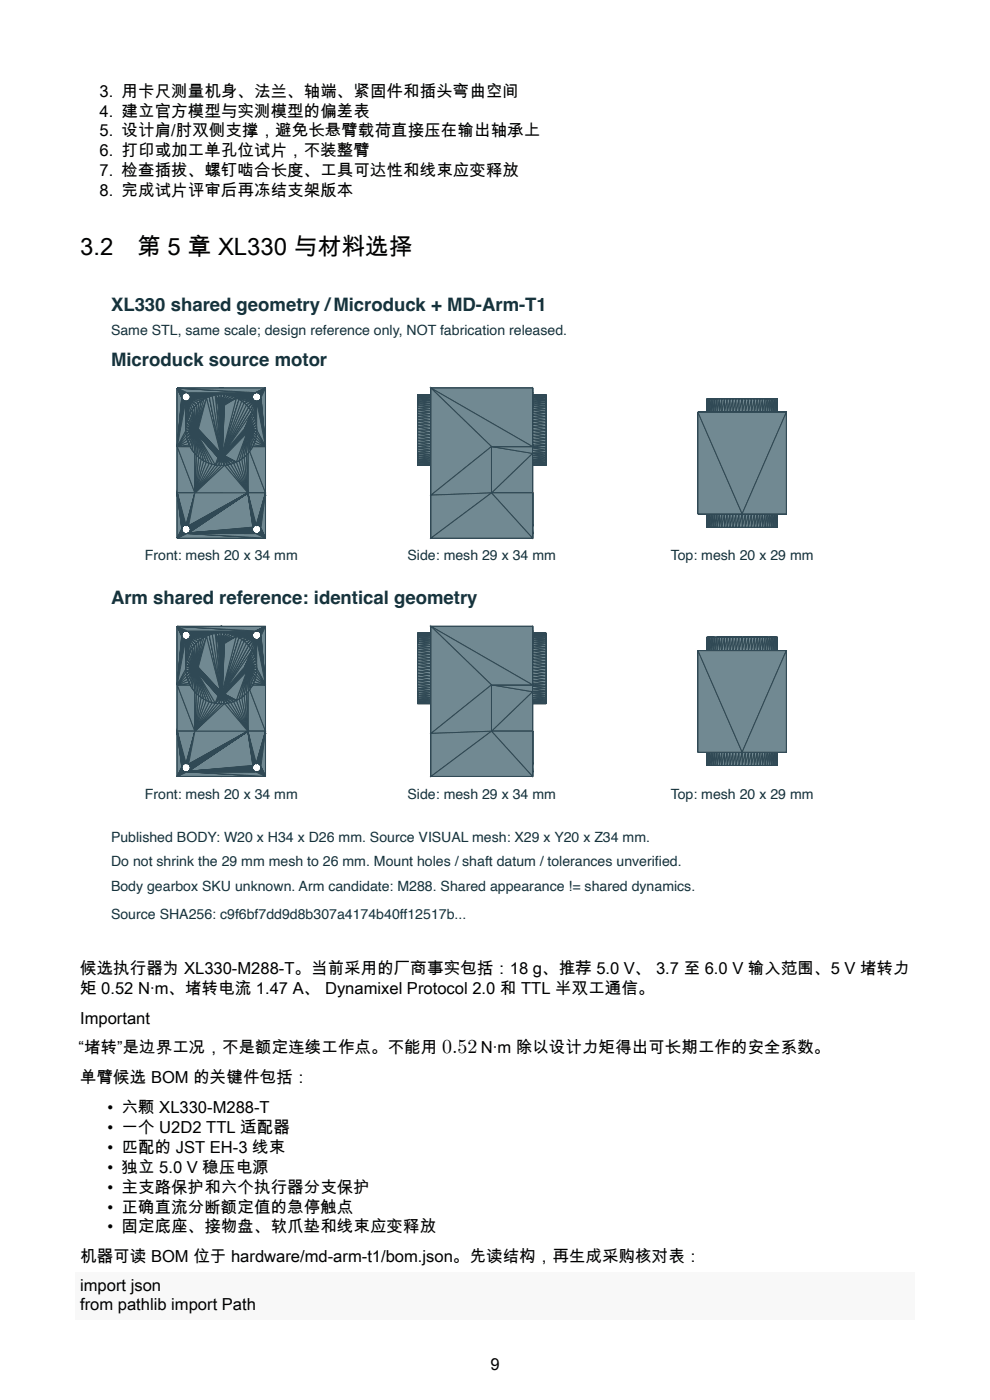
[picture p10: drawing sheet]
<svg xmlns="http://www.w3.org/2000/svg" width="210mm" height="297mm" viewBox="0 0 210 297" stroke-linecap="round" stroke-linejoin="round" font-family="sans-serif">
<defs><g id="words">
<g font-size="5.1">
<text x="17" y="54">3.2</text>
<text x="29.1" y="54">第 5 章 XL330 与材料选择</text>
</g>
<text font-size="4.2" x="93.8" y="223.5">0.52</text>
<g font-size="3.9" fill="#16333c">
<text x="23.6" y="66">XL330 shared geometry /Microduck + MD-Arm-T1</text>
<text x="23.6" y="77.7">Microduck source motor</text>
<text x="23.6" y="128.2">Arm shared reference: identical geometry</text>
</g>
<g font-size="3.5">
<text x="21.1" y="20.5">3. 用卡尺测量机身、法兰、轴端、紧固件和插头弯曲空间</text>
<text x="21.1" y="24.7">4. 建立官方模型与实测模型的偏差表</text>
<text x="21.1" y="28.9">5. 设计肩/肘双侧支撑，避免长悬臂载荷直接压在输出轴承上</text>
<text x="21.1" y="33.2">6. 打印或加工单孔位试片，不装整臂</text>
<text x="21.1" y="37.4">7. 检查插拔、螺钉啮合长度、工具可达性和线束应变释放</text>
<text x="21.1" y="41.6">8. 完成试片评审后再冻结支架版本</text>
<text x="17" y="206.6">候选执行器为 XL330-M288-T。当前采用的厂商事实包括：18 g、推荐 5.0 V、 3.7 至 6.0 V 输入范围、5 V 堵转力</text>
<text x="17" y="210.8">矩 0.52 N·m、堵转电流 1.47 A、 Dynamixel Protocol 2.0 和 TTL 半双工通信。</text>
<text x="17" y="217.2">Important</text>
<text x="16.6" y="223.5">“堵转”是边界工况，不是额定连续工作点。不能用</text>
<text x="102" y="223.5">N·m 除以设计力矩得出可长期工作的安全系数。</text>
<text x="17" y="229.8">单臂候选 BOM 的关键件包括：</text>
<text x="22.8" y="236.1">• 六颗 XL330-M288-T</text>
<text x="22.8" y="240.4">• 一个 U2D2 TTL 适配器</text>
<text x="22.8" y="244.6">• 匹配的 JST EH-3 线束</text>
<text x="22.8" y="248.8">• 独立 5.0 V 稳压电源</text>
<text x="22.8" y="253">• 主支路保护和六个执行器分支保护</text>
<text x="22.8" y="257.2">• 正确直流分断额定值的急停触点</text>
<text x="22.8" y="261.4">• 固定底座、接物盘、软爪垫和线束应变释放</text>
<text x="17" y="267.8">机器可读 BOM 位于 hardware/md-arm-t1/bom.json。先读结构，再生成采购核对表：</text>
<text x="17" y="273.9">import json</text>
<text x="17" y="277.9">from pathlib import Path</text>
<text x="104" y="290.5">9</text>
</g>
<g font-size="3" fill="#16333c">
<text x="23.6" y="71.1">Same STL, same scale; design reference only, NOT fabrication released.</text>
<text x="30.7" y="118.8">Front: mesh 20 x 34 mm</text>
<text x="86.5" y="118.8">Side: mesh 29 x 34 mm</text>
<text x="142.3" y="118.8">Top: mesh 20 x 29 mm</text>
<text x="30.7" y="169.4">Front: mesh 20 x 34 mm</text>
<text x="86.5" y="169.4">Side: mesh 29 x 34 mm</text>
<text x="142.3" y="169.4">Top: mesh 20 x 29 mm</text>
<text x="23.6" y="178.6">Published BODY: W20 x H34 x D26 mm. Source VISUAL mesh: X29 x Y20 x Z34 mm.</text>
<text x="23.6" y="183.8">Do not shrink the 29 mm mesh to 26 mm. Mount holes / shaft datum / tolerances unverified.</text>
<text x="23.6" y="189.1">Body gearbox SKU unknown. Arm candidate: M288. Shared appearance != shared dynamics.</text>
<text x="23.6" y="194.9">Source SHA256: c9f6bf7dd9d8b307a4174b40ff12517b...</text>
</g>
</g></defs>
<g fill="#718992" stroke="#304955" stroke-width=".21">
<path d="M52.6 92l.5 3.5z"/>
<path d="M39.5 91.2l1.1-.1z"/>
<path d="M39.5 90.6l1.1 .5-1.1 .1z"/>
<path d="M39.5 90.6l1.1 .5z"/>
<path d="M39.5 90.6l1.1 .4z"/>
<path d="M39.7 89.3l1.3 1.3z"/>
<path d="M39.9 88.7l1.1 1.9-1.3-1.3z"/>
<path d="M39.7 89.3l1.2 1.3z"/>
<path d="M39.7 89.3l1.1 1.4z"/>
<path d="M39.7 89.3l1.1 1.4-1.2-.8z"/>
<path d="M39.6 89.9l1.2 .8z"/>
<path d="M39.6 89.9l1.1 1z"/>
<path d="M39.6 89.9l1.1 1-1.2-.3z"/>
<path d="M39.5 90.6l1.2 .3z"/>
<path d="M50.1 84.4l2.3 6.1z"/>
<path d="M49.5 84.2l.6 .2-2.9 11.7z"/>
<path d="M49.5 84.2l-2.3 11.9z"/>
<path d="M47 86.4v9.7z"/>
<path d="M47 83.7l.1 1.2z"/>
<path d="M47 83.7l.6 .1-.5 1.1z"/>
<path d="M47.6 83.8l-.5 1.1z"/>
<path d="M47.6 83.8l-.4 1.1z"/>
<path d="M40.8 86.9l.4 3.6-.7-3z"/>
<path d="M40.5 87.5l.7 3z"/>
<path d="M40.5 87.5l.6 3-.9-2.4z"/>
<path d="M40.2 88.1l.9 2.4z"/>
<path d="M40.2 88.1l.9 2.4-1.2-1.8z"/>
<path d="M39.9 88.7l1.2 1.8z"/>
<path d="M39.9 88.7l1.1 1.8z"/>
<path d="M39.5 91.2h1.1z"/>
<path d="M39.5 91.2l1.1 .1z"/>
<path d="M39.5 91.2l1.1 .1-1.1 .6z"/>
<path d="M39.5 91.9l1.1-.6z"/>
<path d="M39.5 91.9l1.1-.5z"/>
<path d="M40.8 91.7l-1.1 1.5z"/>
<path d="M39.6 92.5l1.2-.8-1.1 1.5z"/>
<path d="M39.6 92.5l1.2-.8z"/>
<path d="M40.8 91.8l-1.1 1.4z"/>
<path d="M40.9 91.8l-1.2 1.4z"/>
<path d="M40.9 91.8l-1 2-.2-.6z"/>
<path d="M47 97.6v1.1z"/>
<path d="M47.1 86.3l-.1 9.8z"/>
<path d="M39.5 91.9l1.2-.4z"/>
<path d="M39.5 91.9l1.2-.4-1.1 1z"/>
<path d="M39.6 92.5l1.1-1z"/>
<path d="M39.6 92.5l1.1-.9z"/>
<path d="M47 83.7v1.2z"/>
<path d="M47 83.7l-.1 1.2z"/>
<path d="M46.3 83.8l.7-.1-.1 1.2z"/>
<path d="M46.3 83.8l.6 1.1z"/>
<path d="M46.3 83.8l.5 1.1z"/>
<path d="M47.4 97.4l1.5 1.1z"/>
<path d="M47.4 97.4l1.5 1.1-.6 .1z"/>
<path d="M47.4 97.5l.9 1.1z"/>
<path d="M47.6 96.5l4.7-4.6z"/>
<path d="M52.7 92l.7 3-.3 .5z"/>
<path d="M52.7 92l.7 3z"/>
<path d="M52.8 92l.9 2.4-.3 .6z"/>
<path d="M52.8 92l.9 2.4z"/>
<path d="M52.8 91.9l1.2 1.9-.3 .6z"/>
<path d="M53.2 91.7l1.1 .8z"/>
<path d="M53.2 91.6l1.1 .9z"/>
<path d="M53.2 91.6l1.2 .3-.1 .6z"/>
<path d="M53.3 91.5l1.1 .4z"/>
<path d="M53.3 91.3l1.1-.1z"/>
<path d="M53.3 91.4l1.1-.2v.7z"/>
<path d="M53.3 91.4l1.1 .5z"/>
<path d="M50.1 84.4l2.2 6.1z"/>
<path d="M50.1 84.4l2.1 6.2z"/>
<path d="M50.1 84.4l2 6.2z"/>
<path d="M46.2 85.7l.8 10.4z"/>
<path d="M46.2 85.8l.8 10.3z"/>
<path d="M46.7 86.3l.3 9.8z"/>
<path d="M46.6 86.3l.4 9.8z"/>
<path d="M47.2 86.3l-.2 9.8z"/>
<path d="M47.3 86.3l-.3 9.8z"/>
<path d="M41.7 85.9l-.1 4.6z"/>
<path d="M47 97.6l.6 1.1h-.6z"/>
<path d="M47 97.6l.6 1.1z"/>
<path d="M47.1 97.6l.5 1.1z"/>
<path d="M47.5 97.3l1.4 1.2z"/>
<path d="M47.6 97.3l1.3 1.2z"/>
<path d="M47.6 97.3l1.9 1-.6 .2z"/>
<path d="M52 90.7l-4.6 5.5z"/>
<path d="M52 90.8l-4.6 5.4z"/>
<path d="M51.9 90.9l-4.5 5.3z"/>
<path d="M52.6 92l.5 3.5-.4 .5z"/>
<path d="M52.5 92l.2 4z"/>
<path d="M52.5 92l.2 4-.4 .5z"/>
<path d="M52.4 92l-.1 4.5z"/>
<path d="M52.4 92l-.1 4.5-.5 .5z"/>
<path d="M52.4 92l-.6 5z"/>
<path d="M53.1 91.7l1.2 .8z"/>
<path d="M53.1 91.8l1.2 .7-.1 .7z"/>
<path d="M53.1 91.8l1.1 1.4z"/>
<path d="M52.7 86.4l.4 .5-.5 3.6z"/>
<path d="M52.7 86.4l-.1 4.1z"/>
<path d="M52.3 85.9l.4 .5-.1 4.1z"/>
<path d="M52.3 85.9l.3 4.6z"/>
<path d="M51.8 85.5l.5 .4 .2 4.6z"/>
<path d="M51.8 85.5l.7 5z"/>
<path d="M51.3 85.1l.5 .4 .6 5z"/>
<path d="M51.3 85.1l1.1 5.4z"/>
<path d="M50.7 84.7l.6 .4 1.1 5.4z"/>
<path d="M50.1 84.4l.6 .3 1.7 5.8z"/>
<path d="M50.1 84.4l2 6.3z"/>
<path d="M50.1 84.4l1.9 6.3z"/>
<path d="M46.3 85.9l.7 10.2z"/>
<path d="M46.3 86l.7 10.1z"/>
<path d="M46.4 86.1l.6 10z"/>
<path d="M46.5 86.2l.5 9.9z"/>
<path d="M46.8 86.3l.2 9.8z"/>
<path d="M46.9 86.4l.1 9.7z"/>
<path d="M48.3 83.9l-.8 1.2z"/>
<path d="M46.3 83.8l.3 1.1z"/>
<path d="M45.7 83.9l.6-.1 .3 1.1z"/>
<path d="M45.7 83.9l.9 1z"/>
<path d="M40.9 91.8l-1 2z"/>
<path d="M41 91.9l-1.1 1.9z"/>
<path d="M41 91.9l-.8 2.5-.3-.6z"/>
<path d="M41 91.9l-.8 2.5z"/>
<path d="M41.1 91.9l-.6 3.1-.3-.6z"/>
<path d="M41.1 91.9l-.6 3.1z"/>
<path d="M41.1 92l-.3 3.5-.3-.5z"/>
<path d="M42.7 85.1l.5-.4 3.5 11.4z"/>
<path d="M43.2 84.7l3.5 11.4z"/>
<path d="M46.7 97.5l-.4 1.2z"/>
<path d="M46.8 97.6l-.5 1.1z"/>
<path d="M46.8 97.6l.2 1.1h-.7z"/>
<path d="M46.8 97.6l.2 1.1z"/>
<path d="M46.9 97.6l.1 1.1z"/>
<path d="M47.2 97.6l.4 1.1z"/>
<path d="M47.2 97.5l.4 1.2z"/>
<path d="M47.3 97.5l1 1.1-.7 .1z"/>
<path d="M47.3 97.5l1 1.1z"/>
<path d="M52.8 91.9l1.2 1.9z"/>
<path d="M52.9 91.9l1.1 1.9z"/>
<path d="M52.9 91.9l1.3 1.3-.2 .6z"/>
<path d="M52.9 91.9l1.3 1.3z"/>
<path d="M53 91.8l1.2 1.4z"/>
<path d="M53.3 91.2h1.1z"/>
<path d="M53.3 91.2l1.1-.6v.6z"/>
<path d="M53.3 91.1l1.1-.5z"/>
<path d="M53.3 91l1.1-.4z"/>
<path d="M52 90.7l-4.7 5.5z"/>
<path d="M50.1 84.4l1.9 6.3-4.7 5.5z"/>
<path d="M50.1 84.4l-2.8 11.8z"/>
<path d="M50.1 84.4l-2.9 11.7z"/>
<path d="M48.3 83.9l-.9 1.1z"/>
<path d="M48.3 83.9l-1 1.1z"/>
<path d="M47.6 83.8l.7 .1-1 1.1z"/>
<path d="M47.6 83.8l-.3 1.2z"/>
<path d="M47.6 83.8l-.3 1.1z"/>
<path d="M45 84l1.3 1.2z"/>
<path d="M42.1 91.4l4.5 4.8z"/>
<path d="M41.7 85.9l.2 4.8z"/>
<path d="M41.7 85.9l.1 4.8z"/>
<path d="M41.7 85.9l-.2 4.6z"/>
<path d="M41.7 85.9l-.3 4.6-.2-4.1z"/>
<path d="M41.2 86.4l.2 4.1z"/>
<path d="M41.2 86.4l.1 4.1-.5-3.6z"/>
<path d="M40.8 86.9l.5 3.6z"/>
<path d="M40.8 86.9l.4 3.6z"/>
<path d="M51.9 91l-4.5 5.2z"/>
<path d="M51.8 91.1l-4.4 5.1z"/>
<path d="M51.8 91.2l-4.4 5z"/>
<path d="M51.8 91.3l-4.4 4.9z"/>
<path d="M54.2 89.3l-1.1 1.4z"/>
<path d="M54.2 89.3l.1 .6-1.2 .8z"/>
<path d="M53.1 90.7l1.2-.8z"/>
<path d="M48.3 83.9l-.7 1.4z"/>
<path d="M45.7 83.9l.9 1.1z"/>
<path d="M45.7 83.9l.8 1.1z"/>
<path d="M45 84l.7-.1 .8 1.1z"/>
<path d="M45 84l1.5 1z"/>
<path d="M45 84l1.4 1.1z"/>
<path d="M41.6 91.9l2.8 6.4z"/>
<path d="M41.6 91.9l2.8 6.4-.6-.3z"/>
<path d="M41.5 92l2.3 6z"/>
<path d="M42.1 91.2l4.5 5z"/>
<path d="M47.6 97.2l1.9 1.1z"/>
<path d="M47.6 97.2l2.5 .8-.6 .3z"/>
<path d="M47.7 97.1l2.4 .9z"/>
<path d="M47.7 97l2.4 1z"/>
<path d="M52.3 91.9l-4.6 4.9z"/>
<path d="M52.1 91.8l-4.6 4.6z"/>
<path d="M47.5 96.4l4.7-4.5z"/>
<path d="M51.8 91.4l-4.4 4.8z"/>
<path d="M51.9 91.4l-4.5 4.8z"/>
<path d="M51.9 91.5l-4.5 4.7z"/>
<path d="M51.9 91.6l-4.5 4.6z"/>
<path d="M52 91.7l-4.6 4.5z"/>
<path d="M53.3 90.9l1.1-.3z"/>
<path d="M53.3 90.9l1-1 .1 .7z"/>
<path d="M53.2 90.9l1.1-1z"/>
<path d="M53.2 90.8l1.1-.9z"/>
<path d="M48.3 83.9l-.6 1.6z"/>
<path d="M48.3 83.9l-.6 1.5z"/>
<path d="M48.3 83.9l-.7 1.3z"/>
<path d="M45 84l1.3 1.3z"/>
<path d="M45 84l1.3 1.4z"/>
<path d="M45 84l1.2 1.4z"/>
<path d="M46.2 85.7l.6 10.4z"/>
<path d="M41.1 92l-.3 3.5z"/>
<path d="M41.2 92l-.4 3.5z"/>
<path d="M41.3 92l-.1 4-.4-.5z"/>
<path d="M41.3 92l-.1 4z"/>
<path d="M41.3 92l.4 4.5-.5-.5z"/>
<path d="M41.3 92l.4 4.5z"/>
<path d="M41.4 92l.7 5-.4-.5z"/>
<path d="M41.4 92l.7 5z"/>
<path d="M41.5 92l1.2 5.4-.6-.4z"/>
<path d="M41.5 92l1.2 5.4z"/>
<path d="M41.5 92l1.7 5.7-.5-.3z"/>
<path d="M41.5 92l2.3 6-.6-.3z"/>
<path d="M42.1 91.3l4.5 4.9z"/>
<path d="M42.1 91.1l4.5 5.1z"/>
<path d="M42.1 91l4.5 5.2z"/>
<path d="M42 91l4.6 5.2z"/>
<path d="M41.7 85.9l.3 5z"/>
<path d="M41.7 85.9l.3 4.9z"/>
<path d="M41.7 85.9l.1 4.7z"/>
<path d="M41.7 85.9v4.7z"/>
<path d="M41.7 85.9v4.6z"/>
<path d="M52.3 91.9l-4.6 4.8z"/>
<path d="M47.7 96.6l4.6-4.7z"/>
<path d="M47.6 96.4l4.7-4.5z"/>
<path d="M47.5 96.4l4.8-4.5z"/>
<path d="M52 91.8l-4.5 4.6z"/>
<path d="M47.5 96.3l4.5-4.5z"/>
<path d="M52 91.7l-4.5 4.6z"/>
<path d="M52 91.7l-4.6 4.6z"/>
<path d="M47.4 96.2l4.6-4.5z"/>
<path d="M53.7 88.1l.3 .6-1.1 1.8z"/>
<path d="M53.7 88.1l-.8 2.4z"/>
<path d="M53.4 87.5l.3 .6-.9 2.4z"/>
<path d="M53.4 87.5l-.6 3z"/>
<path d="M53.1 86.9l.3 .6-.6 3z"/>
<path d="M53.1 86.9l-.3 3.6z"/>
<path d="M53.1 86.9l-.4 3.6z"/>
<path d="M47.4 86.2l-.4 9.9z"/>
<path d="M47.5 86.1l-.5 10z"/>
<path d="M47.6 86l-.6 10.1z"/>
<path d="M48.3 83.9l-.6 1.8z"/>
<path d="M42.1 85.5l.6-.4 4 11z"/>
<path d="M42.1 85.5l4.6 10.6z"/>
<path d="M41.7 85.9l.4-.4 4.5 10.7z"/>
<path d="M41.7 85.9l4.9 10.3-4.6-5.2z"/>
<path d="M41.7 85.9l.3 5.1z"/>
<path d="M47.6 85.9l-.6 10.2z"/>
<path d="M47.7 85.9l-.7 10.2z"/>
<path d="M47.7 85.8l-.7 10.3z"/>
<path d="M48.3 83.9l-.6 1.7z"/>
<path d="M45 84l1.2 1.5z"/>
<path d="M45 84l1.2 1.6z"/>
<path d="M45 84l1.2 1.7z"/>
<path d="M45 84l1.2 1.7 .6 10.4z"/>
<path d="M44.4 84.2l.6-.2 1.8 12.1z"/>
<path d="M44.4 84.2l2.4 11.9z"/>
<path d="M43.8 84.4l.6-.2 2.4 11.9z"/>
<path d="M43.2 84.7l.6-.3 3 11.7z"/>
<path d="M42 91.7l4.6 4.5z"/>
<path d="M41.9 91.7l4.7 4.5z"/>
<path d="M47.7 96.9l2.4 1.1z"/>
<path d="M47.7 96.8l2.4 1.2z"/>
<path d="M52.3 91.9l-2.2 6.1-2.4-1.2z"/>
<path d="M52.3 91.9l-1.6 5.8-.6 .3z"/>
<path d="M52.3 91.9l-1.6 5.8z"/>
<path d="M52.4 92l-1.1 5.4-.6 .3z"/>
<path d="M52.4 92l-.6 5-.5 .4z"/>
<path d="M54.2 89.3l-1.2 1.3z"/>
<path d="M54 88.7l.2 .6-1.2 1.3z"/>
<path d="M54 88.7l-1 1.9z"/>
<path d="M54 88.7l-1.1 1.8z"/>
<path d="M47.7 85.7l-.7 10.4z"/>
<path d="M48.3 83.9l-1.3 12.2 .7-10.4z"/>
<path d="M48.3 83.9l-1.2 12.2z"/>
<path d="M48.3 83.9l.6 .1-1.8 12.1z"/>
<path d="M48.9 84l.6 .2-2.4 11.9z"/>
<path d="M41.7 91.9l4.6 4.6z"/>
<path d="M41.8 91.8l4.5 4.7z"/>
<path d="M42 91.6l4.6 4.6z"/>
<path d="M42 91.5l4.6 4.7z"/>
<path d="M44.4 98.3l1.9-1.2z"/>
<path d="M44.4 98.3l1.9-1.1z"/>
<path d="M44.4 98.3l1.9-1.1-1.3 1.3z"/>
<path d="M45 98.5l1.3-1.3z"/>
<path d="M41.7 91.9l4.6 4.7z"/>
<path d="M41.7 91.9l4.5 4.8z"/>
<path d="M44.4 98.3l1.8-1.4z"/>
<path d="M44.4 98.3l1.8-1.3z"/>
<path d="M46.4 97.4l-.7 1.2z"/>
<path d="M45 98.5l1.4-1.1-.7 1.2z"/>
<path d="M45 98.5l1.4-1.1z"/>
<path d="M45 98.5l1.3-1.2z"/>
<path d="M46.5 97.4l-.8 1.2z"/>
<path d="M46.5 97.5l-.8 1.1z"/>
<path d="M46.6 97.5l-.3 1.2-.6-.1z"/>
<path d="M46.6 97.5l-.3 1.2z"/>
<path d="M41.9 91.7l4.6 4.5z"/>
<path d="M41.9 91.7l4.6 4.6z"/>
<path d="M41.9 91.8l4.6 4.5z"/>
<path d="M41.8 91.8l4.6 4.5z"/>
<path d="M41.8 91.8l4.6 4.6z"/>
<path d="M41.8 91.8l4.5 4.6z"/>
<path d="M41.7 91.9l4.5 4.9z"/>
<path d="M41.7 91.9l4.5 4.9-1.8 1.5z"/>
<path d="M44.4 98.3l1.8-1.5z"/>
<path d="M47.6 98.7l.7-.1z"/>
<path d="M48.3 98.6l.6-.1z"/>
<path d="M48.9 98.5l.6-.2z"/>
<path d="M49.5 98.3l.6-.3z"/>
<path d="M50.1 98l.6-.3z"/>
<path d="M50.7 97.7l.6-.3z"/>
<path d="M51.3 97.4l.5-.4z"/>
<path d="M51.8 97l.5-.5z"/>
<path d="M52.7 96l-.4 .5z"/>
<path d="M53.1 95.5l-.4 .5z"/>
<path d="M53.4 95l-.3 .5z"/>
<path d="M53.7 94.4l-.3 .6z"/>
<path d="M54 93.8l-.3 .6z"/>
<path d="M54.2 93.2l-.2 .6z"/>
<path d="M54.3 92.5l-.1 .7z"/>
<path d="M54.4 91.9l-.1 .6z"/>
<path d="M54.4 91.2v.7z"/>
<path d="M54.4 90.6v.6z"/>
<path d="M54.3 89.9l.1 .7z"/>
<path d="M54.2 89.3l.1 .6z"/>
<path d="M54 88.7l.2 .6z"/>
<path d="M53.7 88.1l.3 .6z"/>
<path d="M53.4 87.5l.3 .6z"/>
<path d="M53.1 86.9l.3 .6z"/>
<path d="M52.7 86.4l.4 .5z"/>
<path d="M52.3 85.9l.4 .5z"/>
<path d="M51.8 85.5l.5 .4z"/>
<path d="M51.3 85.1l.5 .4z"/>
<path d="M50.7 84.7l.6 .4z"/>
<path d="M50.1 84.4l.6 .3z"/>
<path d="M49.5 84.2l.6 .2z"/>
<path d="M48.9 84l.6 .2z"/>
<path d="M48.3 83.9l.6 .1z"/>
<path d="M47.6 83.8l.7 .1z"/>
<path d="M47 83.7l.6 .1z"/>
<path d="M46.3 83.8l.7-.1z"/>
<path d="M45.7 83.9l.6-.1z"/>
<path d="M45 84l.7-.1z"/>
<path d="M44.4 84.2l.6-.2z"/>
<path d="M43.8 84.4l.6-.2z"/>
<path d="M43.2 84.7l.6-.3z"/>
<path d="M42.7 85.1l.5-.4z"/>
<path d="M42.1 85.5l.6-.4z"/>
<path d="M41.7 85.9l.4-.4z"/>
<path d="M41.7 85.9l-.5 .5z"/>
<path d="M41.2 86.4l-.4 .5z"/>
<path d="M40.8 86.9l-.3 .6z"/>
<path d="M40.5 87.5l-.3 .6z"/>
<path d="M40.2 88.1l-.3 .6z"/>
<path d="M39.9 88.7l-.2 .6z"/>
<path d="M39.7 89.3l-.1 .6z"/>
<path d="M39.6 89.9l-.1 .7z"/>
<path d="M39.5 90.6v.6z"/>
<path d="M39.5 91.2v.7z"/>
<path d="M39.5 91.9l.1 .6z"/>
<path d="M39.6 92.5l.1 .7z"/>
<path d="M39.7 93.2l.2 .6z"/>
<path d="M39.9 93.8l.3 .6z"/>
<path d="M40.2 94.4l.3 .6z"/>
<path d="M40.5 95l.3 .5z"/>
<path d="M40.8 95.5l.4 .5z"/>
<path d="M41.2 96l.5 .5z"/>
<path d="M41.7 96.5l.4 .5z"/>
<path d="M42.1 97l.6 .4z"/>
<path d="M42.7 97.4l.5 .3z"/>
<path d="M43.2 97.7l.6 .3z"/>
<path d="M43.8 98l.6 .3z"/>
<path d="M44.4 98.3l.6 .2z"/>
<path d="M45 98.5l.7 .1z"/>
<path d="M45.7 98.6l.6 .1z"/>
<path d="M46.3 98.7h.7z"/>
<path d="M47 98.7h.6z"/>
<path d="M37.6 82.3l.9 1.9z"/>
<path d="M38.6 84.5l-1 20.5z"/>
<path d="M38.8 84.8l-1.2 20.2z"/>
<path d="M37.6 82.3l1.9 1z"/>
<path d="M37.6 82.3l1.8 1z"/>
<path d="M37.6 82.3l1.7 1z"/>
<path d="M37.6 82.3l1.6 1z"/>
<path d="M37.6 82.3l1.5 1z"/>
<path d="M37.6 82.3l.9 2z"/>
<path d="M37.6 82.3l.9 2.1z"/>
<path d="M37.6 82.3l.9 2.1-.9 20.6z"/>
<path d="M38.5 84.4l-.9 20.6z"/>
<path d="M38.6 84.4l-1 20.6z"/>
<path d="M38.6 84.6l-1 20.4z"/>
<path d="M38.7 84.7l-1.1 20.3z"/>
<path d="M37.6 82.3l1.5 1.1z"/>
<path d="M37.6 82.3l1.4 1.1z"/>
<path d="M37.6 82.3l1.3 1.1z"/>
<path d="M37.6 82.3l1.3 1.2z"/>
<path d="M37.6 82.3l1.2 1.3z"/>
<path d="M37.6 82.3l1.1 1.4z"/>
<path d="M40 83.4l7-1.1z"/>
<path d="M38.8 84.9l-1.2 20.1z"/>
<path d="M38.9 84.9l-1.3 20.1z"/>
<path d="M38.9 85l-1.3 20z"/>
<path d="M39.9 83.4l7.1-1.1z"/>
<path d="M39.8 83.3l7.2-1z"/>
<path d="M37.6 82.3l1 1.5z"/>
<path d="M37.6 82.3l1 1.6z"/>
<path d="M37.6 82.3l1 1.7z"/>
<path d="M37.6 82.3l.9 1.7z"/>
<path d="M37.6 82.3l.9 1.8z"/>
<path d="M39 85l-1.4 20z"/>
<path d="M39.1 85.1l-1.5 19.9z"/>
<path d="M40.3 83.9l6.7-1.6z"/>
<path d="M40.3 83.8l6.7-1.5z"/>
<path d="M40.3 83.7l6.7-1.4z"/>
<path d="M40.2 83.7l6.8-1.4z"/>
<path d="M40.2 83.6l6.8-1.3z"/>
<path d="M40.1 83.5l6.9-1.2z"/>
<path d="M39.7 83.3l7.3-1z"/>
<path d="M39.6 83.3l7.4-1z"/>
<path d="M37.6 82.3h9.4l-7.4 1z"/>
<path d="M37.6 82.3l2 1z"/>
<path d="M39.8 85.1l1 1.8-.3 .6z"/>
<path d="M41.2 96l.5 .5-4.1 8.5z"/>
<path d="M39.2 85.1l.5 4.2-.1 .6z"/>
<path d="M40.1 84.9l1.1 1.5z"/>
<path d="M41.7 96.5l.4 .5-4.5 8z"/>
<path d="M42.1 97l.6 .4-5.1 7.6z"/>
<path d="M42.7 97.4l.5 .3-5.6 7.3z"/>
<path d="M40.1 84.9l1.6 1-.5 .5z"/>
<path d="M40.3 84.6l2.4 .5-.6 .4z"/>
<path d="M43.2 97.7l.6 .3-6.2 7z"/>
<path d="M43.8 98l.6 .3-6.8 6.7z"/>
<path d="M37.6 105l6.8-6.7 2.6 6.7z"/>
<path d="M44.4 98.3l.6 .2 2 6.5z"/>
<path d="M45 98.5l.7 .1 1.3 6.4z"/>
<path d="M40.4 84l6.6-1.7z"/>
<path d="M40.4 84l6.6-1.7-.7 1.5z"/>
<path d="M40.4 84l5.9-.2z"/>
<path d="M40.4 84.1l5.9-.3z"/>
<path d="M40.4 84.1l5.3-.2-.7 .1z"/>
<path d="M40.4 84.3l3.4 .1-.6 .3z"/>
<path d="M40.4 84.1l4.6-.1-.6 .2z"/>
<path d="M40.4 84.1l4 .1-.6 .2z"/>
<path d="M40.4 84.1l3.4 .3z"/>
<path d="M40.4 84.2l3.4 .2z"/>
<path d="M40.2 84.8l1.5 1.1z"/>
<path d="M40.2 84.7l1.5 1.2z"/>
<path d="M40.2 84.7l1.9 .8-.4 .4z"/>
<path d="M40.3 84.7l1.8 .8z"/>
<path d="M40.3 84.6l1.8 .9z"/>
<path d="M39.8 85.1l1 1.8z"/>
<path d="M39.9 85.1l.9 1.8z"/>
<path d="M39.9 85l1.3 1.4-.4 .5z"/>
<path d="M39.9 85l1.3 1.4z"/>
<path d="M40 85l1.2 1.4z"/>
<path d="M40.3 84.5l2.4 .6z"/>
<path d="M40.4 84.4l2.3 .7z"/>
<path d="M40.4 84.4l2.8 .3-.5 .4z"/>
<path d="M40.4 84.4l2.8 .3z"/>
<path d="M40.4 84.3l2.8 .4z"/>
<path d="M39.2 85.1l.7 3.6-.2 .6z"/>
<path d="M39.2 85.1l.7 3.6z"/>
<path d="M39.3 85.1l.6 3.6z"/>
<path d="M39.2 85.1l.4 4.8-.1 .7z"/>
<path d="M39.2 85.1l.3 6.1z"/>
<path d="M39.2 85.1l.3 6.1-1.9 13.8z"/>
<path d="M39.5 91.2v.7l-1.9 13.1z"/>
<path d="M39.5 91.9l.1 .6-2 12.5z"/>
<path d="M39.6 92.5l.1 .7-2.1 11.8z"/>
<path d="M39.7 93.2l.2 .6-2.3 11.2z"/>
<path d="M39.9 93.8l.3 .6-2.6 10.6z"/>
<path d="M40.2 94.4l.3 .6-2.9 10z"/>
<path d="M40.5 95l.3 .5-3.2 9.5z"/>
<path d="M40.8 95.5l.4 .5-3.6 9z"/>
<path d="M39.4 85.1l.5 3.6z"/>
<path d="M39.5 85.1l.4 3.6z"/>
<path d="M39.6 85.1l.6 3-.3 .6z"/>
<path d="M39.6 85.1l.6 3z"/>
<path d="M39.6 85.1l.9 2.4-.3 .6z"/>
<path d="M39.6 85.1l.9 2.4z"/>
<path d="M39.7 85.1l.8 2.4z"/>
<path d="M56.3 82.3l-1 1.5z"/>
<path d="M54.4 83.3l1.9-1z"/>
<path d="M54.3 83.3l2-1z"/>
<path d="M47 82.3h9.3l-2 1z"/>
<path d="M47 82.3l7.3 1z"/>
<path d="M47 82.3l7.2 1z"/>
<path d="M47 82.3l7.1 1z"/>
<path d="M56.3 82.3l-1 1.4z"/>
<path d="M56.3 82.3l-1.1 1.4z"/>
<path d="M55.1 83.5l1.2-1.2z"/>
<path d="M47 82.3l7.1 1.1z"/>
<path d="M47 82.3l7 1.1z"/>
<path d="M47 82.3l6.9 1.1z"/>
<path d="M55 84.9l1.3 20.1z"/>
<path d="M56.3 82.3v22.7l-.9-20.6z"/>
<path d="M56.3 82.3l-.9 2.1z"/>
<path d="M55 83.5l1.3-1.2z"/>
<path d="M55 83.4l1.3-1.1z"/>
<path d="M54.9 83.4l1.4-1.1z"/>
<path d="M54.8 83.4l1.5-1.1z"/>
<path d="M54.8 83.3l1.5-1z"/>
<path d="M54.7 83.3l1.6-1z"/>
<path d="M47 82.3l6.8 1.2z"/>
<path d="M47 82.3l6.7 1.3z"/>
<path d="M56.3 82.3l-.9 2z"/>
<path d="M56.3 82.3l-.9 1.9z"/>
<path d="M56.3 82.3l-.9 1.8z"/>
<path d="M56.3 82.3l-.9 1.7z"/>
<path d="M56.3 82.3l-1 1.6z"/>
<path d="M54.6 83.3l1.7-1z"/>
<path d="M54.5 83.3l1.8-1z"/>
<path d="M51.3 85.1l2.3-.6-1.8 1z"/>
<path d="M55.3 84.6l1 20.4z"/>
<path d="M55.3 84.5l1 20.5z"/>
<path d="M55.4 84.4l.9 20.6z"/>
<path d="M51.8 85.5l1.8-1z"/>
<path d="M51.8 85.5l1.8-.8z"/>
<path d="M51.8 85.5l1.8-.8-1.3 1.2z"/>
<path d="M54.2 85.1l.2 5.5z"/>
<path d="M55.2 84.8l1.1 20.2z"/>
<path d="M55.2 84.7l1.1 20.3z"/>
<path d="M55.3 84.7l1 20.3z"/>
<path d="M47 82.3l6.7 1.4z"/>
<path d="M47 82.3l6.6 1.4z"/>
<path d="M47 82.3l6.6 1.5z"/>
<path d="M47 82.3l6.6 1.6z"/>
<path d="M47 82.3l6.5 1.7z"/>
<path d="M47 82.3l6.5 1.8z"/>
<path d="M54.2 85.1l.1 4.8-.1-.6z"/>
<path d="M54.2 85.1v4.2l-.2-.6z"/>
<path d="M54.2 85.1l-.2 3.6-.3-.6z"/>
<path d="M45.7 98.6l.6 .1 .7 6.3z"/>
<path d="M46.3 98.7h.7v6.3z"/>
<path d="M47 98.7h.6l-.6 6.3z"/>
<path d="M54.8 85.1l1.5 19.9z"/>
<path d="M54.7 85.1l1.6 19.9z"/>
<path d="M54.9 85l1.4 20z"/>
<path d="M55 85l1.3 20z"/>
<path d="M48.3 83.9l5.2 .2-4.6-.1z"/>
<path d="M47.6 83.8l5.9 .3z"/>
<path d="M47 82.3l6.5 1.8-5.9-.3z"/>
<path d="M47 82.3l.6 1.5-.6-.1z"/>
<path d="M47 82.3v1.4l-.7 .1z"/>
<path d="M48.9 84l4.6 .1-4 .1z"/>
<path d="M49.5 84.2l4-.1z"/>
<path d="M49.5 84.2h4l-3.4 .2z"/>
<path d="M50.1 84.4l3.4-.2z"/>
<path d="M50.1 84.4l3.4-.1-2.8 .4z"/>
<path d="M50.7 84.7l2.8-.4z"/>
<path d="M50.7 84.7l2.8-.3-2.2 .7z"/>
<path d="M51.3 85.1l2.2-.7z"/>
<path d="M51.3 85.1l2.3-.6z"/>
<path d="M52.3 85.9l1.3-1.2z"/>
<path d="M52.3 85.9l1.4-1.2z"/>
<path d="M52.3 85.9l1.4-1.1-1 1.6z"/>
<path d="M53.7 84.8l-1 1.6z"/>
<path d="M51.8 97l.5-.5 4 8.5z"/>
<path d="M54.2 85.1l-.5 3-.3-.6z"/>
<path d="M54.2 85.1l-.8 2.4-.3-.6z"/>
<path d="M54.1 85.1l-1 1.8z"/>
<path d="M53.8 84.9l-1.1 1.5z"/>
<path d="M53.9 85l-.8 1.9-.4-.5z"/>
<path d="M53.9 85l-.8 1.9z"/>
<path d="M54 85l-.9 1.9z"/>
<path d="M50.1 98l.6-.3 5.6 7.3z"/>
<path d="M50.7 97.7l.6-.3 5 7.6z"/>
<path d="M51.3 97.4l.5-.4 4.5 8z"/>
<path d="M52.7 96l3.6 9-4-8.5z"/>
<path d="M53.1 95.5l3.2 9.5-3.6-9z"/>
<path d="M53.4 95l2.9 10-3.2-9.5z"/>
<path d="M53.7 94.4l2.6 10.6-2.9-10z"/>
<path d="M54 93.8l2.3 11.2-2.6-10.6z"/>
<path d="M54.2 93.2l2.1 11.8-2.3-11.2z"/>
<path d="M47.6 98.7l.7-.1-1.3 6.4z"/>
<path d="M48.3 98.6l.6-.1-1.9 6.5z"/>
<path d="M48.9 98.5l7.4 6.5h-9.3z"/>
<path d="M48.9 98.5l.6-.2 6.8 6.7z"/>
<path d="M49.5 98.3l.6-.3 6.2 7z"/>
<path d="M54.3 85.1l.1 5.5z"/>
<path d="M54.4 85.1v6.1z"/>
<path d="M54.3 92.5l2 12.5-2.1-11.8z"/>
<path d="M54.4 91.9l1.9 13.1-2-12.5z"/>
<path d="M54.4 91.2l1.9 13.8-1.9-13.1z"/>
<path d="M54.5 85.1l1.8 19.9-1.9-13.8z"/>
<path d="M54.5 85.1l1.8 19.9z"/>
<path d="M54.6 85.1l1.7 19.9z"/>
<path d="M47 114.2l7.1-1z"/>
<path d="M54.8 113.1l1.5 1.1z"/>
<path d="M54.4 113.2l1.9 1z"/>
<path d="M54.5 113.2l1.8 1z"/>
<path d="M54.6 113.2l1.7 1z"/>
<path d="M54.7 113.2l1.6 1z"/>
<path d="M54.8 113.2l1.5 1z"/>
<path d="M54.9 113.1l1.4 1.1z"/>
<path d="M55 113.1l1.3 1.1z"/>
<path d="M55 113l1.3 1.2z"/>
<path d="M55.2 112.9l1.1 1.3z"/>
<path d="M55.2 112.8l1.1 1.4z"/>
<path d="M55.3 112.8l1 1.4z"/>
<path d="M56.3 105l-1.9 6.4z"/>
<path d="M47 114.2l6.6-1.6z"/>
<path d="M47 114.2l6.6-1.5z"/>
<path d="M47 114.2l6.6-1.4z"/>
<path d="M47 114.2l6.7-1.4z"/>
<path d="M47 114.2l7.2-1z"/>
<path d="M47 114.2l7.3-1z"/>
<path d="M47 114.2l7.3-1 2 1z"/>
<path d="M54.3 113.2l2 1z"/>
<path d="M47 105l7.1 6.4z"/>
<path d="M47 105l6.6 6.9z"/>
<path d="M47 114.2l6.7-1.3z"/>
<path d="M47 114.2l6.8-1.2z"/>
<path d="M55.3 112.7l1 1.5z"/>
<path d="M55.3 112.6l1 1.6z"/>
<path d="M55.4 112.5l.9 1.7z"/>
<path d="M47 114.2l6.5-2z"/>
<path d="M47 114.2l6.9-1.1z"/>
<path d="M47 114.2l7-1.1z"/>
<path d="M47 114.2l7.1-1.1z"/>
<path d="M55.4 112.4l.9 1.8z"/>
<path d="M55.4 112.3l.9 1.9z"/>
<path d="M56.3 105l-1.1 6.8z"/>
<path d="M56.3 105l-1.1 6.7z"/>
<path d="M56.3 105l-1.2 6.6z"/>
<path d="M56.3 105l-1.3 6.6z"/>
<path d="M47 105l6.6 7z"/>
<path d="M47 105l6.5 7.1z"/>
<path d="M47 105l6.5 7.1-6.5 2.1z"/>
<path d="M47 114.2l6.5-2.1z"/>
<path d="M47 114.2l6.5-1.9z"/>
<path d="M47 114.2l6.5-1.8z"/>
<path d="M47 114.2l6.5-1.7z"/>
<path d="M56.3 105l-1 7z"/>
<path d="M56.3 105l-1 6.9z"/>
<path d="M56.3 105l-1 6.8z"/>
<path d="M56.3 105l-1.3 6.5z"/>
<path d="M56.3 105l-1.4 6.5z"/>
<path d="M56.3 105l-1.5 6.4z"/>
<path d="M56.3 105l-1.7 6.4z"/>
<path d="M56.3 105l-1.8 6.4z"/>
<path d="M56.3 105l-2 6.4z"/>
<path d="M56.3 105l-2.1 6.4z"/>
<path d="M47 105h9.3l-2.1 6.4z"/>
<path d="M47 105l7.2 6.4z"/>
<path d="M47 105l7 6.5z"/>
<path d="M47 105l6.9 6.5z"/>
<path d="M47 105l6.8 6.6z"/>
<path d="M55.4 112.2l.9 2z"/>
<path d="M55.4 112.1l.9 2.1z"/>
<path d="M56.3 105v9.2l-.9-2.1z"/>
<path d="M56.3 105l-.9 7.1z"/>
<path d="M47 105l6.7 6.7z"/>
<path d="M47 105l6.7 6.8z"/>
<path d="M47 105l6.6 6.8z"/>
<path d="M37.6 105l1.3 6.5z"/>
<path d="M37.6 105l1.3 6.6z"/>
<path d="M37.6 105l1.2 6.6z"/>
<path d="M40 113.1l7 1.1z"/>
<path d="M40.1 113l6.9 1.2z"/>
<path d="M40.2 112.9l6.8 1.3z"/>
<path d="M37.6 105l2 6.4z"/>
<path d="M38.6 112.6l-1 1.6z"/>
<path d="M38.6 112.7l-1 1.5z"/>
<path d="M38.7 112.8l-1.1 1.4z"/>
<path d="M38.8 112.9l-1.2 1.3z"/>
<path d="M37.6 114.2l2-1z"/>
<path d="M37.6 114.2l2-1 7.4 1z"/>
<path d="M39.6 113.2l7.4 1z"/>
<path d="M39.7 113.2l7.3 1z"/>
<path d="M39.8 113.2l7.2 1z"/>
<path d="M39.9 113.1l7.1 1.1z"/>
<path d="M40.1 111.6l6.9-6.6z"/>
<path d="M40.2 111.7l6.8-6.7z"/>
<path d="M37.6 105l1.9 6.4z"/>
<path d="M37.6 105l1.8 6.4z"/>
<path d="M37.6 105l1.7 6.4z"/>
<path d="M40 111.5l7-6.5z"/>
<path d="M39.9 111.5l7.1-6.5z"/>
<path d="M37.6 105l1 6.9z"/>
<path d="M37.6 105l1 7z"/>
<path d="M38.8 113l-1.2 1.2z"/>
<path d="M37.6 114.2l1.3-1.1z"/>
<path d="M37.6 114.2l1.4-1.1z"/>
<path d="M37.6 114.2l1.7-1z"/>
<path d="M37.6 114.2l1.8-1z"/>
<path d="M37.6 114.2l1.9-1z"/>
<path d="M40.4 112.1l6.6 2.1z"/>
<path d="M47 105l-6.7 7z"/>
<path d="M47 105l-6.7 6.9z"/>
<path d="M40.2 111.8l6.8-6.8z"/>
<path d="M37.6 105l1.5 6.4z"/>
<path d="M37.6 105l1.4 6.5z"/>
<path d="M37.6 105l1 7.1z"/>
<path d="M37.6 105l.9 7.1z"/>
<path d="M37.6 105l.9 7.1-.9 2.1z"/>
<path d="M38.5 112.1l-.9 2.1z"/>
<path d="M38.5 112.2l-.9 2z"/>
<path d="M38.5 112.3l-.9 1.9z"/>
<path d="M37.6 114.2l1.5-1.1z"/>
<path d="M37.6 114.2l1.5-1z"/>
<path d="M37.6 114.2l1.6-1z"/>
<path d="M40.2 112.8l6.8 1.4z"/>
<path d="M40.3 112.8l6.7 1.4z"/>
<path d="M40.3 112.7l6.7 1.5z"/>
<path d="M39.9 111.4l7.1-6.4z"/>
<path d="M39.8 111.4l7.2-6.4z"/>
<path d="M37.6 105h9.4l-7.2 6.4z"/>
<path d="M37.6 105l2.2 6.4z"/>
<path d="M37.6 105l2.1 6.4z"/>
<path d="M37.6 105l1.2 6.7z"/>
<path d="M37.6 105l1.1 6.8z"/>
<path d="M38.5 112.4l-.9 1.8z"/>
<path d="M38.5 112.5l-.9 1.7z"/>
<path d="M38.6 112.5l-1 1.7z"/>
<path d="M47 105v9.2l-6.6-2.1z"/>
<path d="M47 105l-6.6 7.1z"/>
<path d="M40.3 112.6l6.7 1.6z"/>
<path d="M40.4 112.5l6.6 1.7z"/>
<path d="M40.4 112.4l6.6 1.8z"/>
<path d="M40.4 112.3l6.6 1.9z"/>
<path d="M40.4 112.2l6.6 2z"/>
<path d="M41.4 90.5l-.1 .7z"/>
<path d="M41.3 90.5v.7z"/>
<path d="M41.6 90.5l-.3 .7z"/>
<path d="M41.5 90.5l-.2 .7z"/>
<path d="M41.8 90.6l-.5 .6z"/>
<path d="M41.7 90.6l-.4 .6z"/>
<path d="M41.7 90.5l-.4 .7z"/>
<path d="M41.3 91.2l.6-.5z"/>
<path d="M41.9 90.7l-.6 .5z"/>
<path d="M41.8 90.7l-.5 .5z"/>
<path d="M41.3 91.2l.7-.2z"/>
<path d="M41.3 91.2l.7-.3z"/>
<path d="M41.3 91.2h.8z"/>
<path d="M41.3 91.2l.8-.2z"/>
<path d="M41.3 91.2l.8 .1z"/>
<path d="M41.3 91.2l.7 .3z"/>
<path d="M41.3 91.2l.8 .2z"/>
<path d="M41.3 91.2l.6 .5z"/>
<path d="M41.3 91.2l.7 .4z"/>
<path d="M41.3 91.2l.5 .6z"/>
<path d="M41.3 91.2l.3 .7z"/>
<path d="M41.3 91.2l.4 .7z"/>
<path d="M41.3 91.2l.1 .8z"/>
<path d="M41.3 91.2l.2 .8z"/>
<path d="M41.3 91.2v.8z"/>
<path d="M41.3 91.2l-.2 .7z"/>
<path d="M41.3 91.2l-.2 .8z"/>
<path d="M41.3 91.2l-.4 .6z"/>
<path d="M41.3 91.2l-.3 .7z"/>
<path d="M40.7 91.7l.6-.5z"/>
<path d="M40.8 91.7l.5-.5z"/>
<path d="M40.8 91.8l.5-.6z"/>
<path d="M40.6 91.5l.7-.3z"/>
<path d="M40.7 91.5l.6-.3z"/>
<path d="M40.7 91.6l.6-.4z"/>
<path d="M40.6 91.3l.7-.1z"/>
<path d="M40.6 91.4l.7-.2z"/>
<path d="M40.6 91.1l.7 .1z"/>
<path d="M40.6 91.2h.7z"/>
<path d="M40.7 90.9l.6 .3z"/>
<path d="M40.6 91l.7 .2z"/>
<path d="M40.8 90.7l.5 .5z"/>
<path d="M40.7 90.8l.6 .4z"/>
<path d="M40.9 90.7l.4 .5z"/>
<path d="M41 90.5l.3 .7z"/>
<path d="M41 90.6l.3 .6z"/>
<path d="M40.9 90.6l.4 .6z"/>
<path d="M41.2 90.5l.1 .7z"/>
<path d="M41.1 90.5l.2 .7z"/>
<path d="M47 96.1v.7z"/>
<path d="M47.2 96.1l-.2 .7z"/>
<path d="M47.1 96.1l-.1 .7z"/>
<path d="M47.4 96.2l-.4 .6z"/>
<path d="M47.3 96.2l-.3 .6z"/>
<path d="M47 96.8l.5-.4z"/>
<path d="M47.5 96.3l-.5 .5z"/>
<path d="M47.4 96.3l-.4 .5z"/>
<path d="M47 96.8l.7-.2z"/>
<path d="M47 96.8l.6-.3z"/>
<path d="M47 96.8h.7z"/>
<path d="M47 96.8l.7-.1z"/>
<path d="M47 96.8l.7 .1z"/>
<path d="M47 96.8l.7 .3z"/>
<path d="M47 96.8l.7 .2z"/>
<path d="M47 96.8l.5 .5z"/>
<path d="M47 96.8l.6 .4z"/>
<path d="M47 96.8l.4 .6z"/>
<path d="M47 96.8l.2 .7z"/>
<path d="M47 96.8l.3 .7z"/>
<path d="M47 96.8v.8z"/>
<path d="M47 96.8l.2 .8z"/>
<path d="M47 96.8l-.1 .8z"/>
<path d="M47 96.8l-.3 .7z"/>
<path d="M47 96.8l-.2 .8z"/>
<path d="M47 96.8l-.5 .6z"/>
<path d="M47 96.8l-.4 .7z"/>
<path d="M46.3 97.3l.7-.5z"/>
<path d="M46.4 97.3l.6-.5z"/>
<path d="M46.4 97.4l.6-.6z"/>
<path d="M46.3 97.1l.7-.3z"/>
<path d="M46.3 97.2l.7-.4z"/>
<path d="M46.2 96.9l.8-.1z"/>
<path d="M46.2 97l.8-.2z"/>
<path d="M46.2 96.7l.8 .1z"/>
<path d="M46.2 96.8h.8z"/>
<path d="M46.3 96.5l.7 .3z"/>
<path d="M46.3 96.6l.7 .2z"/>
<path d="M46.4 96.4l.6 .4z"/>
<path d="M46.3 96.4l.7 .4z"/>
<path d="M46.5 96.3l.5 .5z"/>
<path d="M46.4 96.3l.6 .5z"/>
<path d="M46.6 96.2l.4 .6z"/>
<path d="M46.5 96.2l.5 .6z"/>
<path d="M46.8 96.1l.2 .7z"/>
<path d="M46.7 96.1l.3 .7z"/>
<path d="M46.9 96.1l.1 .7z"/>
<path d="M52.6 90.5v.7z"/>
<path d="M52.8 90.5l-.2 .7z"/>
<path d="M52.7 90.5l-.1 .7z"/>
<path d="M53 90.6l-.4 .6z"/>
<path d="M52.9 90.6l-.3 .6z"/>
<path d="M52.9 90.5l-.3 .7z"/>
<path d="M52.6 91.2l.5-.5z"/>
<path d="M53.1 90.7l-.5 .5z"/>
<path d="M52.6 91.2l.7-.2z"/>
<path d="M52.6 91.2l.6-.3z"/>
<path d="M52.6 91.2h.7z"/>
<path d="M52.6 91.2l.7 .1z"/>
<path d="M52.6 91.2l.7 .3z"/>
<path d="M52.6 91.2l.7 .2z"/>
<path d="M52.6 91.2l.5 .5z"/>
<path d="M52.6 91.2l.6 .4z"/>
<path d="M52.6 91.2l.5 .6z"/>
<path d="M52.6 91.2l.2 .7z"/>
<path d="M52.6 91.2l.3 .7z"/>
<path d="M52.6 91.2v.8z"/>
<path d="M52.6 91.2l.2 .8z"/>
<path d="M52.6 91.2l-.1 .8z"/>
<path d="M52.6 91.2l-.3 .7z"/>
<path d="M52.6 91.2l-.2 .8z"/>
<path d="M52.6 91.2l-.5 .6z"/>
<path d="M52.6 91.2l-.4 .7z"/>
<path d="M52 91.7l.6-.5z"/>
<path d="M51.9 91.5l.7-.3z"/>
<path d="M51.9 91.6l.7-.4z"/>
<path d="M51.8 91.3l.8-.1z"/>
<path d="M51.8 91.4l.8-.2z"/>
<path d="M51.9 91.4l.7-.2z"/>
<path d="M51.8 91.1l.8 .1z"/>
<path d="M51.8 91.2h.8z"/>
<path d="M51.9 90.9l.7 .3z"/>
<path d="M51.9 91l.7 .2z"/>
<path d="M52 90.7l.6 .5z"/>
<path d="M52 90.8l.6 .4z"/>
<path d="M52.1 90.7l.5 .5z"/>
<path d="M52.3 90.5l.3 .7z"/>
<path d="M52.2 90.6l.4 .6z"/>
<path d="M52.1 90.6l.5 .6z"/>
<path d="M52.4 90.5l.2 .7z"/>
<path d="M52.5 90.5l.1 .7z"/>
<path d="M47 84.9v.7z"/>
<path d="M47.2 84.9l-.2 .7z"/>
<path d="M47.1 84.9l-.1 .7z"/>
<path d="M47.4 85l-.4 .6z"/>
<path d="M47.3 85l-.3 .6z"/>
<path d="M47.3 84.9l-.3 .7z"/>
<path d="M47 85.6l.5-.5z"/>
<path d="M47.5 85.1l-.5 .5z"/>
<path d="M47 85.6l.7-.2z"/>
<path d="M47 85.6l.6-.4z"/>
<path d="M47 85.6l.7-.1z"/>
<path d="M47 85.6l.7 .1z"/>
<path d="M47 85.6h.7z"/>
<path d="M47 85.6l.7 .3z"/>
<path d="M47 85.6l.7 .2z"/>
<path d="M47 85.6l.5 .5z"/>
<path d="M47 85.6l.6 .4z"/>
<path d="M47 85.6l.4 .6z"/>
<path d="M47 85.6l.2 .7z"/>
<path d="M47 85.6l.3 .7z"/>
<path d="M47 85.6v.8z"/>
<path d="M47 85.6l-.1 .8z"/>
<path d="M47 85.6l-.3 .7z"/>
<path d="M47 85.6l-.2 .7z"/>
<path d="M47 85.6l-.5 .6z"/>
<path d="M47 85.6l-.4 .7z"/>
<path d="M46.3 86l.7-.4z"/>
<path d="M46.4 86.1l.6-.5z"/>
<path d="M46.3 85.9l.7-.3z"/>
<path d="M46.2 85.7l.8-.1z"/>
<path d="M46.2 85.8l.8-.2z"/>
<path d="M46.2 85.5l.8 .1z"/>
<path d="M46.2 85.6h.8z"/>
<path d="M46.3 85.3l.7 .3z"/>
<path d="M46.3 85.4l.7 .2z"/>
<path d="M46.2 85.4l.8 .2z"/>
<path d="M46.4 85.1l.6 .5z"/>
<path d="M46.3 85.2l.7 .4z"/>
<path d="M46.5 85l.5 .6z"/>
<path d="M46.6 84.9l.4 .7z"/>
<path d="M46.6 85l.4 .6z"/>
<path d="M46.8 84.9l.2 .7z"/>
<path d="M46.7 84.9l.3 .7z"/>
<path d="M46.9 84.9l.1 .7z"/>
</g>
<path d="M37.6 82.3v22.7zM37.6 82.3h9.4zM47 82.3h9.3zM56.3 82.3v22.7zM37.6 104.6v9.6zM37.6 114.2h9.4zM47 114.2h9.3zM56.3 104.6v9.6z" fill="none" stroke="#304955" stroke-width=".21"/>
<path d="M37.6 82.3v22.3zM37.6 82.3v12.4zM56.3 94.7v10.3zM56.3 82.3v12.4zM37.6 104.6v9.6zM56.3 104.6v9.6z" fill="none" stroke="#304955" stroke-width=".21"/>
<g fill="#718992" stroke="#304955" stroke-width=".21">
<path d="M52.6 94.7l3.7 9.9h-3.7z"/>
<path d="M52.6 94.7h3.7v9.9z"/>
<path d="M37.6 94.7l3.7 9.9h-3.7z"/>
<path d="M37.6 94.7h3.7v9.9z"/>
</g>
<path d="M37.6 82.3h18.7zM56.3 82.3v12.4zM37.6 114.2h18.7zM37.6 104.6v9.6z" fill="none" stroke="#304955" stroke-width=".21"/>
<path d="M37.6 94.7h3.7zM41.3 94.7v9.9zM52.6 94.7v9.9zM52.6 94.7h3.7zM37.6 104.6h3.7zM52.6 104.6h3.7z" fill="none" stroke="#304955" stroke-width=".21"/>
<g fill="#718992" stroke="#304955" stroke-width=".21">
<path d="M41.3 91.2l.1 .8z"/>
<path d="M41.3 91.2v.8z"/>
<path d="M41.3 91.2l.3 .7z"/>
<path d="M41.3 91.2l.2 .8z"/>
<path d="M41.3 91.2l.5 .6z"/>
<path d="M41.3 91.2l.4 .7z"/>
<path d="M41.3 91.2l.6 .5z"/>
<path d="M41.3 91.2l.7 .3z"/>
<path d="M41.3 91.2l.7 .4z"/>
<path d="M41.3 91.2l.8 .1z"/>
<path d="M41.3 91.2l.8 .2z"/>
<path d="M41.3 91.2h.8z"/>
<path d="M41.3 91.2l.7-.2z"/>
<path d="M41.3 91.2l.8-.2z"/>
<path d="M41.3 91.2l.6-.5z"/>
<path d="M41.3 91.2l.7-.3z"/>
<path d="M41.8 90.6l-.5 .6z"/>
<path d="M41.8 90.7l-.5 .5z"/>
<path d="M41.9 90.7l-.6 .5z"/>
<path d="M41.6 90.5l-.3 .7z"/>
<path d="M41.7 90.5l-.4 .7z"/>
<path d="M41.7 90.6l-.4 .6z"/>
<path d="M41.4 90.5l-.1 .7z"/>
<path d="M41.5 90.5l-.2 .7z"/>
<path d="M41.2 90.5l.1 .7z"/>
<path d="M41.3 90.5v.7z"/>
<path d="M41 90.5l.3 .7z"/>
<path d="M41.1 90.5l.2 .7z"/>
<path d="M40.9 90.7l.4 .5z"/>
<path d="M40.9 90.6l.4 .6z"/>
<path d="M41 90.6l.3 .6z"/>
<path d="M40.8 90.7l.5 .5z"/>
<path d="M40.7 90.9l.6 .3z"/>
<path d="M40.7 90.8l.6 .4z"/>
<path d="M40.6 91.1l.7 .1z"/>
<path d="M40.6 91l.7 .2z"/>
<path d="M40.6 91.3l.7-.1z"/>
<path d="M40.6 91.2h.7z"/>
<path d="M40.6 91.5l.7-.3z"/>
<path d="M40.6 91.4l.7-.2z"/>
<path d="M40.7 91.7l.6-.5z"/>
<path d="M40.7 91.6l.6-.4z"/>
<path d="M40.7 91.5l.6-.3z"/>
<path d="M41.3 91.2l-.4 .6z"/>
<path d="M40.8 91.7l.5-.5z"/>
<path d="M41.3 91.2l-.2 .7z"/>
<path d="M41.3 91.2l-.3 .7z"/>
<path d="M41.3 91.2l-.2 .8z"/>
<path d="M47 96.8v.8z"/>
<path d="M47 96.8l.2 .7z"/>
<path d="M47 96.8l.2 .8z"/>
<path d="M47 96.8l.4 .6z"/>
<path d="M47 96.8l.3 .7z"/>
<path d="M47 96.8l.5 .5z"/>
<path d="M47 96.8l.7 .3z"/>
<path d="M47 96.8l.6 .4z"/>
<path d="M47 96.8l.7 .1z"/>
<path d="M47 96.8l.7 .2z"/>
<path d="M47 96.8h.7z"/>
<path d="M47 96.8l.7-.2z"/>
<path d="M47 96.8l.7-.1z"/>
<path d="M47 96.8l.5-.4z"/>
<path d="M47 96.8l.6-.3z"/>
<path d="M47.4 96.2l-.4 .6z"/>
<path d="M47.4 96.3l-.4 .5z"/>
<path d="M47.5 96.3l-.5 .5z"/>
<path d="M47.2 96.1l-.2 .7z"/>
<path d="M47.3 96.2l-.3 .6z"/>
<path d="M47 96.1v.7z"/>
<path d="M47.1 96.1l-.1 .7z"/>
<path d="M46.8 96.1l.2 .7z"/>
<path d="M46.9 96.1l.1 .7z"/>
<path d="M46.6 96.2l.4 .6z"/>
<path d="M46.7 96.1l.3 .7z"/>
<path d="M46.5 96.3l.5 .5z"/>
<path d="M46.5 96.2l.5 .6z"/>
<path d="M46.4 96.4l.6 .4z"/>
<path d="M46.4 96.3l.6 .5z"/>
<path d="M46.3 96.5l.7 .3z"/>
<path d="M46.3 96.4l.7 .4z"/>
<path d="M46.2 96.7l.8 .1z"/>
<path d="M46.3 96.6l.7 .2z"/>
<path d="M46.2 96.9l.8-.1z"/>
<path d="M46.2 96.8h.8z"/>
<path d="M46.3 97.1l.7-.3z"/>
<path d="M46.2 97l.8-.2z"/>
<path d="M46.3 97.3l.7-.5z"/>
<path d="M46.3 97.2l.7-.4z"/>
<path d="M47 96.8l-.5 .6z"/>
<path d="M46.4 97.3l.6-.5z"/>
<path d="M47 96.8l-.3 .7z"/>
<path d="M47 96.8l-.4 .7z"/>
<path d="M47 96.8l-.1 .8z"/>
<path d="M47 96.8l-.2 .8z"/>
<path d="M52.6 91.2v.8z"/>
<path d="M52.6 91.2l.2 .7z"/>
<path d="M52.6 91.2l.2 .8z"/>
<path d="M52.6 91.2l.5 .6z"/>
<path d="M52.6 91.2l.3 .7z"/>
<path d="M52.6 91.2l.5 .5z"/>
<path d="M52.6 91.2l.7 .3z"/>
<path d="M52.6 91.2l.6 .4z"/>
<path d="M52.6 91.2l.7 .1z"/>
<path d="M52.6 91.2l.7 .2z"/>
<path d="M52.6 91.2h.7z"/>
<path d="M52.6 91.2l.7-.2z"/>
<path d="M52.6 91.2l.5-.5z"/>
<path d="M52.6 91.2l.6-.3z"/>
<path d="M53 90.6l-.4 .6z"/>
<path d="M53.1 90.7l-.5 .5z"/>
<path d="M52.8 90.5l-.2 .7z"/>
<path d="M52.9 90.5l-.3 .7z"/>
<path d="M52.9 90.6l-.3 .6z"/>
<path d="M52.6 90.5v.7z"/>
<path d="M52.7 90.5l-.1 .7z"/>
<path d="M52.4 90.5l.2 .7z"/>
<path d="M52.5 90.5l.1 .7z"/>
<path d="M52.3 90.5l.3 .7z"/>
<path d="M52.1 90.7l.5 .5z"/>
<path d="M52.1 90.6l.5 .6z"/>
<path d="M52.2 90.6l.4 .6z"/>
<path d="M52 90.7l.6 .5z"/>
<path d="M51.9 90.9l.7 .3z"/>
<path d="M52 90.8l.6 .4z"/>
<path d="M51.8 91.1l.8 .1z"/>
<path d="M51.9 91l.7 .2z"/>
<path d="M51.8 91.3l.8-.1z"/>
<path d="M51.8 91.2h.8z"/>
<path d="M51.9 91.5l.7-.3z"/>
<path d="M51.9 91.4l.7-.2z"/>
<path d="M51.8 91.4l.8-.2z"/>
<path d="M52 91.7l.6-.5z"/>
<path d="M51.9 91.6l.7-.4z"/>
<path d="M52.6 91.2l-.5 .6z"/>
<path d="M52.6 91.2l-.3 .7z"/>
<path d="M52.6 91.2l-.4 .7z"/>
<path d="M52.6 91.2l-.1 .8z"/>
<path d="M52.6 91.2l-.2 .8z"/>
<path d="M47 85.6v.8z"/>
<path d="M47 85.6l.2 .7z"/>
<path d="M47 85.6l.4 .6z"/>
<path d="M47 85.6l.3 .7z"/>
<path d="M47 85.6l.5 .5z"/>
<path d="M47 85.6l.7 .3z"/>
<path d="M47 85.6l.6 .4z"/>
<path d="M47 85.6l.7 .1z"/>
<path d="M47 85.6l.7 .2z"/>
<path d="M47 85.6l.7-.1z"/>
<path d="M47 85.6h.7z"/>
<path d="M47 85.6l.7-.2z"/>
<path d="M47 85.6l.5-.5z"/>
<path d="M47 85.6l.6-.4z"/>
<path d="M47.4 85l-.4 .6z"/>
<path d="M47.5 85.1l-.5 .5z"/>
<path d="M47.2 84.9l-.2 .7z"/>
<path d="M47.3 84.9l-.3 .7z"/>
<path d="M47.3 85l-.3 .6z"/>
<path d="M47 84.9v.7z"/>
<path d="M47.1 84.9l-.1 .7z"/>
<path d="M46.8 84.9l.2 .7z"/>
<path d="M46.9 84.9l.1 .7z"/>
<path d="M46.6 84.9l.4 .7z"/>
<path d="M46.7 84.9l.3 .7z"/>
<path d="M46.5 85l.5 .6z"/>
<path d="M46.6 85l.4 .6z"/>
<path d="M46.4 85.1l.6 .5z"/>
<path d="M46.3 85.3l.7 .3z"/>
<path d="M46.3 85.2l.7 .4z"/>
<path d="M46.2 85.5l.8 .1z"/>
<path d="M46.2 85.4l.8 .2z"/>
<path d="M46.3 85.4l.7 .2z"/>
<path d="M46.2 85.7l.8-.1z"/>
<path d="M46.2 85.6h.8z"/>
<path d="M46.3 85.9l.7-.3z"/>
<path d="M46.2 85.8l.8-.2z"/>
<path d="M46.3 86l.7-.4z"/>
<path d="M47 85.6l-.5 .6z"/>
<path d="M46.4 86.1l.6-.5z"/>
<path d="M47 85.6l-.3 .7z"/>
<path d="M47 85.6l-.4 .7z"/>
<path d="M47 85.6l-.1 .8z"/>
<path d="M47 85.6l-.2 .7z"/>
</g>
<path d="M37.6 82.3v12.4zM37.6 94.7h2.7zM40.3 94.7h1zM41.3 94.7v1.5zM41.3 96.2v8.4zM52.6 96.2v8.4zM52.6 94.7v1.5zM52.6 94.7h1zM53.6 94.7h2.7zM37.6 104.6h3.7zM52.6 104.6h3.7zM56.3 104.6v9.6z" fill="none" stroke="#304955" stroke-width=".21"/>
<g fill="#718992" stroke="#304955" stroke-width=".21">
<path d="M52.6 94.7h1l-.2 .3z"/>
<path d="M52.6 94.7l.8 .3-.3 .5z"/>
<path d="M52.6 94.7l.5 .8-.4 .5z"/>
<path d="M52.6 94.7l.1 1.3-.1 .2z"/>
<path d="M55.3 84.6l1 10.1z"/>
<path d="M55.3 84.5l1 10.2z"/>
<path d="M38.8 84.8l-1.2 9.9z"/>
<path d="M38.8 84.9l-1.2 9.8z"/>
<path d="M55.3 84.7l1 10z"/>
<path d="M55.2 84.7l1.1 10z"/>
<path d="M55.2 84.8l1.1 9.9z"/>
<path d="M54.3 92.5l2 2.2-2.1-1.5z"/>
<path d="M39.2 85.1l-1.6 9.6z"/>
<path d="M39.1 85.1l-1.5 9.6z"/>
<path d="M39 85l-1.4 9.7z"/>
<path d="M38.9 85l-1.3 9.7z"/>
<path d="M38.9 84.9l-1.3 9.8z"/>
<path d="M37.6 82.3l.9 2.1-.9 10.3z"/>
<path d="M37.6 82.3l.9 2.1z"/>
<path d="M37.6 82.3l.9 2z"/>
<path d="M37.6 82.3l.9 1.9z"/>
<path d="M37.6 82.3l1.6 1z"/>
<path d="M55 84.9l1.3 9.8z"/>
<path d="M55 85l1.3 9.7z"/>
<path d="M54.9 85l1.4 9.7z"/>
<path d="M38.7 84.7l-1.1 10z"/>
<path d="M38.6 84.6l-1 10.1z"/>
<path d="M38.6 84.5l-1 10.2z"/>
<path d="M38.6 84.4l-1 10.3z"/>
<path d="M38.5 84.4l-.9 10.3z"/>
<path d="M37.6 82.3l1.1 1.4z"/>
<path d="M54.8 85.1l1.5 9.6z"/>
<path d="M54.7 85.1l1.6 9.6z"/>
<path d="M54.2 93.2l2.1 1.5-2.3-.9z"/>
<path d="M54 93.8l2.3 .9-2.6-.3z"/>
<path d="M53.7 94.4l2.6 .3h-2.7z"/>
<path d="M40.1 83.5l13.8-.1z"/>
<path d="M40.1 83.5l13.9-.1z"/>
<path d="M55 83.5l1.3-1.2z"/>
<path d="M55.1 83.5l1.2-1.2z"/>
<path d="M56.3 82.3l-1.1 1.4z"/>
<path d="M56.3 82.3l-1 1.4z"/>
<path d="M37.6 94.7l2.6-.3 .1 .3z"/>
<path d="M37.6 94.7l2.3-.9 .3 .6z"/>
<path d="M37.6 94.7l2.1-1.5 .2 .6z"/>
<path d="M39.6 92.5l.1 .7-2.1 1.5z"/>
<path d="M39.5 91.9l.1 .6-2 2.2z"/>
<path d="M39.5 91.2v.7l-1.9 2.8z"/>
<path d="M37.6 82.3l.9 1.8z"/>
<path d="M37.6 82.3l.9 1.7z"/>
<path d="M37.6 82.3l1 1.7z"/>
<path d="M37.6 82.3l1 1.6z"/>
<path d="M37.6 82.3l1 1.5z"/>
<path d="M37.6 82.3l1.2 1.3z"/>
<path d="M37.6 82.3l1.3 1.2z"/>
<path d="M37.6 82.3l1.3 1.1z"/>
<path d="M37.6 82.3l1.4 1.1z"/>
<path d="M37.6 82.3l1.5 1.1z"/>
<path d="M37.6 82.3l1.5 1z"/>
<path d="M40.1 83.5l14-.1z"/>
<path d="M40.1 83.5l14-.2z"/>
<path d="M40 83.4l14.1-.1z"/>
<path d="M39.9 83.4l14.2-.1z"/>
<path d="M40.1 83.5l13.6 .2z"/>
<path d="M56.3 82.3l-1 1.5z"/>
<path d="M56.3 82.3l-1 1.6z"/>
<path d="M56.3 82.3l-.9 1.7z"/>
<path d="M54.6 85.1l1.7 9.6z"/>
<path d="M54.5 85.1l1.8 9.6z"/>
<path d="M54.4 85.1l1.9 9.6z"/>
<path d="M37.6 82.3l1.7 1z"/>
<path d="M37.6 82.3l1.8 1z"/>
<path d="M37.6 82.3l1.9 1z"/>
<path d="M37.6 82.3l2 1z"/>
<path d="M37.6 82.3l2.1 1z"/>
<path d="M39.7 83.3h14.4z"/>
<path d="M39.8 83.3h14.3z"/>
<path d="M40.1 83.5l13.6 .1z"/>
<path d="M40.1 83.5h13.7z"/>
<path d="M54.6 83.3l1.7-1z"/>
<path d="M54.7 83.3l1.6-1z"/>
<path d="M54.8 83.3l1.5-1z"/>
<path d="M54.8 83.4l1.5-1.1z"/>
<path d="M54.9 83.4l1.4-1.1z"/>
<path d="M55 83.4l1.3-1.1z"/>
<path d="M56.3 82.3l-.9 1.8z"/>
<path d="M56.3 82.3l-.9 1.9z"/>
<path d="M56.3 82.3l-.9 2z"/>
<path d="M56.3 82.3l-.9 2.1z"/>
<path d="M56.3 82.3v12.4l-.9-10.3z"/>
<path d="M55.4 84.4l.9 10.3z"/>
<path d="M54.4 85.1v5.5z"/>
<path d="M54.4 85.1v6.1z"/>
<path d="M54.4 85.1l1.9 9.6-1.9-3.5z"/>
<path d="M54.4 91.2l1.9 3.5-1.9-2.8z"/>
<path d="M54.4 91.9l1.9 2.8-2-2.2z"/>
<path d="M53.8 84.9l-1.1 1.5z"/>
<path d="M37.6 82.3l16.5 1h-14.4z"/>
<path d="M37.6 82.3l16.6 1z"/>
<path d="M37.6 82.3h18.7l-2.1 1z"/>
<path d="M54.2 83.3l2.1-1z"/>
<path d="M54.3 83.3l2-1z"/>
<path d="M52.3 85.9l1.5-1-1.1 1.5z"/>
<path d="M51.3 85.1l2.3-.5-1.8 .9z"/>
<path d="M54.4 83.3l1.9-1z"/>
<path d="M54.5 83.3l1.8-1z"/>
<path d="M52.3 85.9l1.5-1z"/>
<path d="M52.3 85.9l1.4-1.2z"/>
<path d="M51.8 85.5l1.9-.8-1.4 1.2z"/>
<path d="M51.8 85.5l1.9-.8z"/>
<path d="M51.8 85.5l1.8-.8z"/>
<path d="M40.3 83.9l6-.1z"/>
<path d="M40.3 83.9l6.7-.2z"/>
<path d="M40.3 83.8l6.7-.1z"/>
<path d="M40.3 83.7h6.7z"/>
<path d="M40.3 83.9h5.4z"/>
<path d="M40.4 84l5.3-.1z"/>
<path d="M40.4 84.4l2.3 .7z"/>
<path d="M40.1 83.5l6.9 .2z"/>
<path d="M40.2 83.6l6.8 .1z"/>
<path d="M40.2 83.7h6.8z"/>
<path d="M40.3 84.5l2.4 .6-.6 .4z"/>
<path d="M40.3 84.5l1.8 1z"/>
<path d="M40.3 84.6l1.8 .9z"/>
<path d="M40.3 84.7l1.8 .8-.4 .4z"/>
<path d="M54.1 85.1l-1 1.8z"/>
<path d="M54.2 85.1l-.8 2.4-.3-.6z"/>
<path d="M54.2 85.1l-.8 2.4z"/>
<path d="M54.3 85.1l-.6 3-.3-.6z"/>
<path d="M54.3 85.1l-.6 3z"/>
<path d="M54.4 85.1l-.4 3.6-.3-.6z"/>
<path d="M54.4 85.1l-.4 3.6z"/>
<path d="M54.4 85.1l-.2 4.2-.2-.6z"/>
<path d="M54.4 85.1l-.1 4.8-.1-.6z"/>
<path d="M54 85l-.9 1.9z"/>
<path d="M54 85l-.9 1.9-.4-.5z"/>
<path d="M53.9 85l-1.2 1.4z"/>
<path d="M40.2 84.8l1 1.6z"/>
<path d="M40.2 84.8l1.5 1.1-.5 .5z"/>
<path d="M40.2 84.7l1.5 1.2z"/>
<path d="M40.3 84.7l1.4 1.2z"/>
<path d="M39.5 85.1l.2 4.2-.1 .6z"/>
<path d="M48.3 83.9l5.2 .2-4.6-.1z"/>
<path d="M47.6 83.8l5.9 .3z"/>
<path d="M40.1 83.5l13.5 .4z"/>
<path d="M40.1 83.5l13.5 .3z"/>
<path d="M40.1 83.5l13.5 .2z"/>
<path d="M39.3 85.1l-1.7 9.6z"/>
<path d="M39.4 85.1l.1 6.1-1.9 3.5z"/>
<path d="M39.4 85.1l.1 6.1z"/>
<path d="M39.5 85.1v6.1z"/>
<path d="M39.5 85.1v5.5z"/>
<path d="M48.9 84l4.6 .1-4 .1z"/>
<path d="M49.5 84.2l4-.1-3.4 .3z"/>
<path d="M50.1 84.4l3.4-.3z"/>
<path d="M40.4 84.4l2.8 .3-.5 .4z"/>
<path d="M40.4 84.3l2.8 .4z"/>
<path d="M40.4 84.3l3.4 .1-.6 .3z"/>
<path d="M40.4 84.2l3.4 .2z"/>
<path d="M40.4 84.2h4l-.6 .2z"/>
<path d="M40.4 84.1l4 .1z"/>
<path d="M40.4 84.1l4.6-.1-.6 .2z"/>
<path d="M40.4 84.1l5.3-.2-.7 .1z"/>
<path d="M40.1 84.9l1.1 1.5z"/>
<path d="M40 85l1.2 1.4z"/>
<path d="M40 85l1.2 1.4-.4 .5z"/>
<path d="M39.9 85l.9 1.9z"/>
<path d="M39.5 85.1l.4 3.6-.2 .6z"/>
<path d="M39.5 85.1l.7 3-.3 .6z"/>
<path d="M39.5 85.1l.7 3z"/>
<path d="M47.6 83.8l5.9 .2z"/>
<path d="M47 83.7l6.5 .3z"/>
<path d="M40.1 83.5l13.4 .5z"/>
<path d="M39.9 85.1l.9 1.8z"/>
<path d="M39.8 85.1l1 1.8z"/>
<path d="M39.8 85.1l1 1.8-.3 .6z"/>
<path d="M39.7 85.1l.8 2.4z"/>
<path d="M39.7 85.1l.8 2.4-.3 .6z"/>
<path d="M39.6 85.1l.6 3z"/>
<path d="M51.3 85.1l2.3-.5z"/>
<path d="M51.3 85.1l2.3-.6z"/>
<path d="M50.7 84.7l2.8-.3-2.2 .7z"/>
<path d="M50.7 84.7l2.8-.3z"/>
<path d="M50.1 84.4h3.4l-2.8 .3z"/>
<path d="M50.1 84.4h3.4z"/>
<path d="M50.1 84.4l3.4-.2z"/>
<path d="M40 113.1l12.6-8.5z"/>
<path d="M37.6 114.2l2-1z"/>
<path d="M56.3 104.6l-1.8 6.8z"/>
<path d="M56.3 104.6l-1.7 6.8z"/>
<path d="M56.3 104.6l-1.5 6.8z"/>
<path d="M52.6 96.2v8.4l-.3-8.1z"/>
<path d="M45.7 98.6l.6 .1-5 5.9z"/>
<path d="M43.2 97.7l.6 .3-2.5 6.6z"/>
<path d="M42.7 97.4l.5 .3-1.9 6.9z"/>
<path d="M37.6 114.2l1.9-1z"/>
<path d="M37.6 114.2l1.8-1z"/>
<path d="M54.4 113.2l1.9 1z"/>
<path d="M37.6 114.2l2.1-1z"/>
<path d="M37.6 114.2l2.1-1 16.6 1z"/>
<path d="M39.7 113.2l16.6 1z"/>
<path d="M45 98.5l.7 .1-4.4 6z"/>
<path d="M44.4 98.3l.6 .2-3.7 6.1z"/>
<path d="M43.8 98l.6 .3-3.1 6.3z"/>
<path d="M37.6 114.2l1.7-1z"/>
<path d="M37.6 114.2l1.6-1z"/>
<path d="M37.6 114.2l1.5-1z"/>
<path d="M39.8 113.2l14.3-.1z"/>
<path d="M52.6 104.6l1.3 6.9z"/>
<path d="M52.6 104.6l1.7 6.8z"/>
<path d="M52.6 104.6l1.8 6.8z"/>
<path d="M52.6 104.6h3.7l-1.9 6.8z"/>
<path d="M56.3 104.6l-1.9 6.8z"/>
<path d="M56.3 104.6l-1.4 6.9z"/>
<path d="M56.3 104.6l-1.3 6.9z"/>
<path d="M55.3 112.7l1 1.5z"/>
<path d="M42.1 97l.6 .4-1.4 7.2z"/>
<path d="M41.7 96.5l.4 .5-.8 7.6z"/>
<path d="M41.3 96.2l.4 .3-.4 8.1z"/>
<path d="M40 113.1l13.5-1z"/>
<path d="M52.6 104.6l1.4 6.9z"/>
<path d="M52.6 104.6l1.5 6.8z"/>
<path d="M55 113l1.3 1.2z"/>
<path d="M55 113.1l1.3 1.1z"/>
<path d="M54.9 113.1l1.4 1.1z"/>
<path d="M51.8 97l.5-.5 .3 8.1z"/>
<path d="M51.3 97.4l.5-.4 .8 7.6z"/>
<path d="M50.7 97.7l.6-.3 1.3 7.2z"/>
<path d="M40 113.1l13.6-1.3z"/>
<path d="M56.3 104.6l-1.3 7z"/>
<path d="M56.3 104.6l-1.2 7z"/>
<path d="M56.3 104.6l-1.1 7.1z"/>
<path d="M55.3 112.8l1 1.4z"/>
<path d="M55.2 112.8l1.1 1.4z"/>
<path d="M55.2 112.9l1.1 1.3z"/>
<path d="M50.1 98l.6-.3 1.9 6.9z"/>
<path d="M49.5 98.3l.6-.3 2.5 6.6z"/>
<path d="M48.9 98.5l.6-.2 3.1 6.3z"/>
<path d="M48.3 98.6l.6-.1 3.7 6.1z"/>
<path d="M47.6 98.7l.7-.1 4.3 6z"/>
<path d="M41.3 104.6l6.3-5.9 5 5.9z"/>
<path d="M47 98.7h.6l-6.3 5.9z"/>
<path d="M46.3 98.7h.7l-5.7 5.9z"/>
<path d="M37.6 114.2l1.5-1.1z"/>
<path d="M37.6 114.2l1.4-1.1z"/>
<path d="M37.6 114.2l1.3-1.1z"/>
<path d="M37.6 104.6l1.2 7z"/>
<path d="M37.6 104.6l1.8 6.8z"/>
<path d="M37.6 104.6l1.9 6.8z"/>
<path d="M37.6 104.6h3.7l-1.8 6.8z"/>
<path d="M41.3 104.6l-1.8 6.8z"/>
<path d="M41.3 104.6l-1.7 6.8z"/>
<path d="M41.3 104.6l-1.5 6.8z"/>
<path d="M41.3 104.6l-1.4 6.8z"/>
<path d="M39.8 113.2l14-.2z"/>
<path d="M39.8 113.2l13.9-.3z"/>
<path d="M39.8 113.2l13.9-.4z"/>
<path d="M39.8 113.2l13.8-.4z"/>
<path d="M39.8 113.2l13.8-.5z"/>
<path d="M39.8 113.2l13.8-.6z"/>
<path d="M55.4 112.2l.9 2z"/>
<path d="M55.4 112.3l.9 1.9z"/>
<path d="M55.4 112.4l.9 1.8z"/>
<path d="M54.8 113.1l1.5 1.1z"/>
<path d="M54.8 113.2l1.5 1z"/>
<path d="M54.7 113.2l1.6 1z"/>
<path d="M54.6 113.2l1.7 1z"/>
<path d="M54.5 113.2l1.8 1z"/>
<path d="M37.6 104.6l1 7.4z"/>
<path d="M37.6 104.6l1 7.3z"/>
<path d="M37.6 104.6l1.3 7z"/>
<path d="M37.6 104.6l1.3 6.9z"/>
<path d="M37.6 104.6l1.4 6.9z"/>
<path d="M37.6 104.6l1.5 6.8z"/>
<path d="M37.6 104.6l1.7 6.8z"/>
<path d="M54.3 113.2l2 1z"/>
<path d="M54.2 113.2l2.1 1z"/>
<path d="M39.8 113.2h14.4l2.1 1z"/>
<path d="M39.8 113.2h14.4z"/>
<path d="M39.8 113.2h14.3z"/>
<path d="M39.8 113.2l14.2-.1z"/>
<path d="M39.8 113.2l14.1-.1z"/>
<path d="M40 113.1l12.6-8.5 1 7.2z"/>
<path d="M52.6 104.6l1 7.2z"/>
<path d="M52.6 104.6l1.1 7.2z"/>
<path d="M56.3 104.6l-1.1 7.2z"/>
<path d="M56.3 104.6l-1 7.2z"/>
<path d="M56.3 104.6l-1 7.3z"/>
<path d="M55.4 112.5l.9 1.7z"/>
<path d="M55.3 112.6l1 1.6z"/>
<path d="M38.7 112.8l-1.1 1.4z"/>
<path d="M37.6 104.6l1.1 7.2z"/>
<path d="M37.6 104.6l1.2 7.1z"/>
<path d="M41.3 104.6l-1.4 6.9z"/>
<path d="M41.3 104.6l-1.3 6.9z"/>
<path d="M41.3 104.6h11.3l-12.6 6.9z"/>
<path d="M40 111.5l12.6-6.9z"/>
<path d="M40.1 111.6l12.5-7z"/>
<path d="M40 113.1l13.6-1.1z"/>
<path d="M40 113.1l13.6-1.2z"/>
<path d="M52.6 104.6l1.1 7.1z"/>
<path d="M52.6 104.6l1.2 7z"/>
<path d="M56.3 104.6l-1 7.4z"/>
<path d="M56.3 104.6l-.9 7.5z"/>
<path d="M56.3 104.6v9.6l-.9-2.1z"/>
<path d="M55.4 112.1l.9 2.1z"/>
<path d="M40.4 112.5l12.2-7.9z"/>
<path d="M40.2 112.8l12.4-8.2z"/>
<path d="M40.2 112.9l12.4-8.3z"/>
<path d="M40.1 113l12.5-8.4z"/>
<path d="M38.6 112.7l-1 1.5z"/>
<path d="M38.6 112.6l-1 1.6z"/>
<path d="M38.6 112.5l-1 1.7z"/>
<path d="M38.5 112.2l-.9 2z"/>
<path d="M38.5 112.1l-.9 2.1z"/>
<path d="M37.6 104.6l.9 7.5-.9 2.1z"/>
<path d="M37.6 104.6l.9 7.5z"/>
<path d="M37.6 104.6l1 7.5z"/>
<path d="M40.2 111.7l12.4-7.1z"/>
<path d="M40.2 111.8l12.4-7.2z"/>
<path d="M39.9 113.1l13.6-.7z"/>
<path d="M40 113.1l13.5-.8z"/>
<path d="M40 113.1l13.5-.9z"/>
<path d="M39.8 113.2l13.7-.7z"/>
<path d="M39.8 113.2l13.7-.8z"/>
<path d="M38.8 113l-1.2 1.2z"/>
<path d="M38.8 112.9l-1.2 1.3z"/>
<path d="M40.3 111.8l12.3-7.2z"/>
<path d="M40.3 111.9l12.3-7.3z"/>
<path d="M40.3 112l12.3-7.4z"/>
<path d="M40.3 112.6l12.3-8z"/>
<path d="M40.3 112.7l12.3-8.1z"/>
<path d="M40.3 112.8l12.3-8.2z"/>
<path d="M38.5 112.5l-.9 1.7z"/>
<path d="M38.5 112.4l-.9 1.8z"/>
<path d="M38.5 112.3l-.9 1.9z"/>
<path d="M40.4 112.1l12.2-7.5z"/>
<path d="M40.4 112.2l12.2-7.6z"/>
<path d="M40.4 112.3l12.2-7.7z"/>
<path d="M40.4 112.4l12.2-7.8z"/>
<path d="M41.3 94.7v1.5l-.1-.2z"/>
<path d="M41.3 94.7l-.1 1.3-.4-.5z"/>
<path d="M40.5 95l.8-.3-.5 .8z"/>
<path d="M40.3 94.7h1l-.8 .3z"/>
<path d="M40.8 95.5l.4 .5z"/>
<path d="M41.2 96l.1 .2z"/>
<path d="M41.3 96.2l.4 .3z"/>
<path d="M41.7 96.5l.4 .5z"/>
<path d="M42.1 97l.6 .4z"/>
<path d="M42.7 97.4l.5 .3z"/>
<path d="M43.2 97.7l.6 .3z"/>
<path d="M43.8 98l.6 .3z"/>
<path d="M44.4 98.3l.6 .2z"/>
<path d="M45 98.5l.7 .1z"/>
<path d="M45.7 98.6l.6 .1z"/>
<path d="M46.3 98.7h.7z"/>
<path d="M47 98.7h.6z"/>
<path d="M47.6 98.7l.7-.1z"/>
<path d="M48.3 98.6l.6-.1z"/>
<path d="M48.9 98.5l.6-.2z"/>
<path d="M49.5 98.3l.6-.3z"/>
<path d="M50.1 98l.6-.3z"/>
<path d="M50.7 97.7l.6-.3z"/>
<path d="M51.3 97.4l.5-.4z"/>
<path d="M51.8 97l.5-.5z"/>
<path d="M52.6 96.2l-.3 .3z"/>
<path d="M52.7 96l-.1 .2z"/>
<path d="M53.1 95.5l-.4 .5z"/>
<path d="M53.4 95l-.3 .5z"/>
<path d="M53.6 94.7l-.2 .3z"/>
<path d="M53.7 94.4l-.1 .3z"/>
<path d="M54 93.8l-.3 .6z"/>
<path d="M54.2 93.2l-.2 .6z"/>
<path d="M54.3 92.5l-.1 .7z"/>
<path d="M54.4 91.9l-.1 .6z"/>
<path d="M54.4 91.2v.7z"/>
<path d="M54.4 90.6v.6z"/>
<path d="M54.3 89.9l.1 .7z"/>
<path d="M54.2 89.3l.1 .6z"/>
<path d="M54 88.7l.2 .6z"/>
<path d="M53.7 88.1l.3 .6z"/>
<path d="M53.4 87.5l.3 .6z"/>
<path d="M53.1 86.9l.3 .6z"/>
<path d="M52.7 86.4l.4 .5z"/>
<path d="M52.3 85.9l.4 .5z"/>
<path d="M51.8 85.5l.5 .4z"/>
<path d="M51.3 85.1l.5 .4z"/>
<path d="M50.7 84.7l.6 .4z"/>
<path d="M50.1 84.4l.6 .3z"/>
<path d="M49.5 84.2l.6 .2z"/>
<path d="M48.9 84l.6 .2z"/>
<path d="M48.3 83.9l.6 .1z"/>
<path d="M47.6 83.8l.7 .1z"/>
<path d="M47 83.7l.6 .1z"/>
<path d="M46.3 83.8l.7-.1z"/>
<path d="M45.7 83.9l.6-.1z"/>
<path d="M45 84l.7-.1z"/>
<path d="M44.4 84.2l.6-.2z"/>
<path d="M43.8 84.4l.6-.2z"/>
<path d="M43.2 84.7l.6-.3z"/>
<path d="M42.7 85.1l.5-.4z"/>
<path d="M42.1 85.5l.6-.4z"/>
<path d="M41.7 85.9l.4-.4z"/>
<path d="M41.7 85.9l-.5 .5z"/>
<path d="M41.2 86.4l-.4 .5z"/>
<path d="M40.8 86.9l-.3 .6z"/>
<path d="M40.5 87.5l-.3 .6z"/>
<path d="M40.2 88.1l-.3 .6z"/>
<path d="M39.9 88.7l-.2 .6z"/>
<path d="M39.7 89.3l-.1 .6z"/>
<path d="M39.6 89.9l-.1 .7z"/>
<path d="M39.5 90.6v.6z"/>
<path d="M39.5 91.2v.7z"/>
<path d="M39.5 91.9l.1 .6z"/>
<path d="M39.6 92.5l.1 .7z"/>
<path d="M39.7 93.2l.2 .6z"/>
<path d="M39.9 93.8l.3 .6z"/>
<path d="M40.2 94.4l.1 .3z"/>
<path d="M40.3 94.7l.2 .3z"/>
<path d="M40.5 95l.3 .5z"/>
<path d="M41.2 96l.5 .5z"/>
<path d="M52.7 96l-.4 .5z"/>
<path d="M53.7 94.4l-.3 .6z"/>
<path d="M40.2 94.4l.3 .6z"/>
<path d="M39.6 92.5l1.1-.9z"/>
<path d="M40.9 91.8l-1.2 1.4z"/>
<path d="M41 91.9l-1.1 1.9-.2-.6z"/>
<path d="M41 91.9l-1.1 1.9z"/>
<path d="M47.3 97.5l1 1.1z"/>
<path d="M41.1 91.9l-.9 2.5-.3-.6z"/>
<path d="M41.1 91.9l-.9 2.5z"/>
<path d="M41.1 92l-.6 3-.3-.6z"/>
<path d="M41.1 92l-.6 3z"/>
<path d="M41.2 92l-.4 3.5-.3-.5z"/>
<path d="M41.2 92l-.4 3.5z"/>
<path d="M39.5 91.9l1.2-.3-1.1 .9z"/>
<path d="M39.5 91.9l1.2-.3z"/>
<path d="M39.5 91.9l1.2-.4z"/>
<path d="M47 97.6v1.1z"/>
<path d="M47.1 97.6l.5 1.1h-.6z"/>
<path d="M47.1 97.6l.5 1.1z"/>
<path d="M47.2 97.6l.4 1.1z"/>
<path d="M40.8 91.8l-1.1 1.4z"/>
<path d="M39.6 92.5l1.2-.7-1.1 1.4z"/>
<path d="M39.6 92.5l1.2-.7z"/>
<path d="M39.6 92.5l1.2-.8z"/>
<path d="M46.9 97.6l.1 1.1z"/>
<path d="M46.9 97.6l.1 1.1h-.7z"/>
<path d="M46.8 97.6l-.5 1.1z"/>
<path d="M43.8 84.4l.6-.2 2.4 11.9z"/>
<path d="M44.4 84.2l2.4 11.9z"/>
<path d="M47 86.4l.2 9.7z"/>
<path d="M53.1 86.9l.3 .6-6 8.7z"/>
<path d="M51.9 91.5l-4.5 4.7z"/>
<path d="M47.5 97.3l1.4 1.2z"/>
<path d="M47.3 97.5l1 1.1-.7 .1z"/>
<path d="M47.3 97.5l.3 1.2z"/>
<path d="M47.2 97.5l.4 1.2z"/>
<path d="M41.3 92l-.5 3.5z"/>
<path d="M41.3 92l-.1 4-.4-.5z"/>
<path d="M41.3 92l-.1 4z"/>
<path d="M41.4 92l.3 4.5-.5-.5z"/>
<path d="M41.4 92l.3 4.5z"/>
<path d="M41.5 92l.6 5-.4-.5z"/>
<path d="M41.5 92l.6 5z"/>
<path d="M50.1 84.4l.6 .3-3.5 11.4z"/>
<path d="M50.7 84.7l-3.5 11.4z"/>
<path d="M52.3 91.9l-2.2 6.1z"/>
<path d="M47 86.4v9.7z"/>
<path d="M47 83.7v1.2z"/>
<path d="M47 86.4l.1 9.7z"/>
<path d="M51.8 85.5l-4.6 10.6z"/>
<path d="M51.3 85.1l.5 .4-4.6 10.6z"/>
<path d="M50.7 84.7l.6 .4-4.1 11z"/>
<path d="M53.1 86.9l-5.7 9.3z"/>
<path d="M52.7 86.4l.4 .5-5.8 9.3z"/>
<path d="M52.7 86.4l-5.4 9.8z"/>
<path d="M52.3 85.9l.4 .5-5.4 9.8z"/>
<path d="M51.8 85.5l.5 .4-5 10.3z"/>
<path d="M47.7 97l2.4 1z"/>
<path d="M47.5 97.4l1.4 1.1-.6 .1z"/>
<path d="M47.4 97.4l.9 1.2z"/>
<path d="M47.4 97.5l.9 1.1z"/>
<path d="M45.7 83.9l.7 1.2z"/>
<path d="M47.5 96.4l4.8-4.5z"/>
<path d="M47.7 97.1l2.4 .9-.6 .3z"/>
<path d="M41.5 92l1.2 5.4-.6-.4z"/>
<path d="M41.5 92l1.7 5.7-.5-.3z"/>
<path d="M41.5 92l1.7 5.7z"/>
<path d="M41.6 91.9l2.2 6.1-.6-.3z"/>
<path d="M41.6 91.9l2.2 6.1z"/>
<path d="M41.7 91.9l2.7 6.4-.6-.3z"/>
<path d="M41.7 91.9l2.7 6.4z"/>
<path d="M41.7 91.9l3.3 6.6-.6-.2z"/>
<path d="M41.7 91.9l4 6.7-.7-.1z"/>
<path d="M46.8 86.3l.1 9.8z"/>
<path d="M47 83.7l.6 .1-.6 1.1z"/>
<path d="M47.6 83.8l-.6 1.1z"/>
<path d="M47.6 83.8l-.5 1.1z"/>
<path d="M47.5 96.4l4.7-4.5z"/>
<path d="M47.5 96.4l4.6-4.6z"/>
<path d="M47.5 96.3l4.6-4.5z"/>
<path d="M47.4 96.3l4.6-4.5z"/>
<path d="M52 91.7l-4.6 4.6z"/>
<path d="M47.4 96.2l4.6-4.5z"/>
<path d="M52 91.7l-4.6 4.5z"/>
<path d="M51.9 91.6l-4.5 4.6z"/>
<path d="M52.6 92l.5 3.5-.4 .5z"/>
<path d="M52.6 92l.1 4z"/>
<path d="M52.6 92l.1 4-.4 .5z"/>
<path d="M52.5 92l-.2 4.5z"/>
<path d="M52.5 92l-.2 4.5-.5 .5z"/>
<path d="M52.4 92l-.6 5z"/>
<path d="M52.4 92l-.6 5-.5 .4z"/>
<path d="M52.4 92l-1.1 5.4z"/>
<path d="M52.4 92l-1.1 5.4-.6 .3z"/>
<path d="M52.4 92l-1.7 5.7-.6 .3z"/>
<path d="M47.7 97.1l1.8 1.2z"/>
<path d="M47.6 97.2l1.9 1.1z"/>
<path d="M47.6 97.2l1.9 1.1-.6 .2z"/>
<path d="M47.6 97.2l1.3 1.3z"/>
<path d="M47.6 97.3l1.3 1.2z"/>
<path d="M39.5 91.2l1.1 .2z"/>
<path d="M39.5 91.2l1.1 .2-1.1 .5z"/>
<path d="M39.5 91.9l1.1-.5z"/>
<path d="M42.1 91.2l4.7 4.9z"/>
<path d="M47 86.4l-.1 9.7z"/>
<path d="M46.9 86.4v9.7z"/>
<path d="M46.7 86.3l.2 9.8z"/>
<path d="M46.6 86.3l.3 9.8z"/>
<path d="M45.7 83.9l.8 1.1z"/>
<path d="M45.7 83.9l.9 1.1z"/>
<path d="M45.7 83.9l.6-.1 .3 1.2z"/>
<path d="M46.3 83.8l.3 1.2z"/>
<path d="M46.3 83.8l.3 1.1z"/>
<path d="M48.3 83.9l-1 1z"/>
<path d="M47.6 83.8l.7 .1-1 1z"/>
<path d="M47.6 83.8l-.3 1.1z"/>
<path d="M47.6 83.8l-.4 1.1z"/>
<path d="M47.2 86.3v9.8z"/>
<path d="M47.1 86.3l.1 9.8z"/>
<path d="M53 91.8l1.2 1.4z"/>
<path d="M47.6 96.4l4.7-4.5z"/>
<path d="M47.6 96.5l4.7-4.6z"/>
<path d="M43.8 84.4l-2.3 6.1z"/>
<path d="M43.8 84.4l-2.1 6.1z"/>
<path d="M43.8 84.4l-2.1 6.2z"/>
<path d="M43.8 84.4l-2 6.2z"/>
<path d="M42.1 91.3l4.7 4.8z"/>
<path d="M42.1 91.4l4.7 4.7z"/>
<path d="M42 91.5l4.8 4.6z"/>
<path d="M42 91.6l4.8 4.5z"/>
<path d="M46.3 83.8l.5 1.1z"/>
<path d="M46.3 83.8l.7-.1-.2 1.2z"/>
<path d="M47 83.7l-.2 1.2z"/>
<path d="M47 83.7l-.1 1.2z"/>
<path d="M47.4 86.2l-.2 9.9z"/>
<path d="M47.5 86.1l-.3 10z"/>
<path d="M47.3 86.3l-.1 9.8z"/>
<path d="M51.9 91.4l-4.5 4.8z"/>
<path d="M51.8 91.4l-4.4 4.8z"/>
<path d="M51.8 91.3l-4.4 4.9z"/>
<path d="M51.8 91.2l-4.4 5z"/>
<path d="M53.3 91.2h1.1z"/>
<path d="M53 91.8l1.2 1.4-.2 .6z"/>
<path d="M39.5 91.2l1.1 .1z"/>
<path d="M39.5 91.2h1.1z"/>
<path d="M39.5 90.6l1.1 .6h-1.1z"/>
<path d="M39.5 90.6l1.1 .6z"/>
<path d="M39.5 90.6l1.1 .5z"/>
<path d="M39.7 89.3l1.2 1.3z"/>
<path d="M43.8 84.4l-2 6.3z"/>
<path d="M43.8 84.4l-1.9 6.3z"/>
<path d="M43.8 84.4l-1.8 6.4z"/>
<path d="M43.8 84.4l-1.8 6.5z"/>
<path d="M41.7 91.9l4.5 4.8z"/>
<path d="M46.5 86.2l.4 9.9z"/>
<path d="M46.4 86.1l.5 10z"/>
<path d="M46.3 86l.6 10.1z"/>
<path d="M47.7 85.8l2.4-1.4z"/>
<path d="M51.8 91.1l-4.4 5.1z"/>
<path d="M51.9 91l-4.5 5.2z"/>
<path d="M53.3 91.5l1 1z"/>
<path d="M53.3 91.5l1.1 .4-.1 .6z"/>
<path d="M53.3 91.5l1.1 .4z"/>
<path d="M53.3 91.4l1.1 .5z"/>
<path d="M52.9 91.9l1.1 1.9z"/>
<path d="M52.9 91.9l1.1 1.9-.3 .6z"/>
<path d="M52.8 91.9l.9 2.5z"/>
<path d="M52.8 91.9l.9 2.5-.3 .6z"/>
<path d="M52.8 92l.6 3z"/>
<path d="M52.8 92l.6 3-.3 .5z"/>
<path d="M52.7 92l.4 3.5z"/>
<path d="M52.6 92l.5 3.5z"/>
<path d="M47.7 96.8l2.4 1.2z"/>
<path d="M47.7 96.9l2.4 1.1z"/>
<path d="M39.6 89.9l1.1 1z"/>
<path d="M39.6 89.9l1.1 1-1.2-.3z"/>
<path d="M39.5 90.6l1.2 .3z"/>
<path d="M39.5 90.6l1.1 .4z"/>
<path d="M39.9 88.7l1 1.9-1.2-1.3z"/>
<path d="M43.8 84.4l-1.8 6.6z"/>
<path d="M43.8 84.4l-1.7 6.6z"/>
<path d="M43.8 84.4l3 11.7-4.7-5.1z"/>
<path d="M42.1 91l4.7 5.1z"/>
<path d="M42.1 91.1l4.7 5z"/>
<path d="M46.7 97.5l-.4 1.2z"/>
<path d="M46.6 97.5l-.3 1.2z"/>
<path d="M46.6 97.5l-.3 1.2-.6-.1z"/>
<path d="M46.6 97.5l-.9 1.1z"/>
<path d="M46.5 97.5l-.8 1.1z"/>
<path d="M47.7 85.7l2.4-1.3z"/>
<path d="M51.9 90.9l-4.5 5.3z"/>
<path d="M53.4 87.5l-1.5 3.4-4.5 5.3z"/>
<path d="M53.4 87.5l-1.5 3.4z"/>
<path d="M53.4 87.5l-1.4 3.3z"/>
<path d="M53.4 87.5l-1.4 3.2z"/>
<path d="M53.2 90.8l1.1-.9z"/>
<path d="M53.3 91.3l1.1-.1v.7z"/>
<path d="M53.3 91.3l1.1 .6z"/>
<path d="M53.2 91.6l1.1 .9z"/>
<path d="M53.2 91.7l1.1 .8z"/>
<path d="M53.1 91.7l1.2 .8-.1 .7z"/>
<path d="M53.1 91.7l1.1 1.5z"/>
<path d="M53.1 91.8l1.1 1.4z"/>
<path d="M47.7 96.6l4.6-4.7z"/>
<path d="M52.3 91.9l-4.6 4.8z"/>
<path d="M52.3 91.9l-2.2 6.1-2.4-1.3z"/>
<path d="M47.7 96.7l2.4 1.3z"/>
<path d="M39.6 89.9l1.2 .8z"/>
<path d="M39.7 89.3l1.1 1.4-1.2-.8z"/>
<path d="M39.7 89.3l1.1 1.4z"/>
<path d="M46.5 97.4l-.8 1.2z"/>
<path d="M46.4 97.4l-.7 1.2z"/>
<path d="M46.4 97.3l-.7 1.3z"/>
<path d="M46.3 97.3l-.6 1.3z"/>
<path d="M46.3 97.2l-.6 1.4z"/>
<path d="M42 91.7l4.6 4.5z"/>
<path d="M42 91.7l4.7 4.4z"/>
<path d="M42 91.7l4.8 4.4z"/>
<path d="M46.3 85.9l.6 10.2z"/>
<path d="M46.2 85.8l.7 10.3z"/>
<path d="M47.7 85.5l2.4-1.1z"/>
<path d="M47.7 85.9l2.4-1.5z"/>
<path d="M47.6 85.9l2.5-1.5z"/>
<path d="M47.6 86l2.5-1.6-2.9 11.7z"/>
<path d="M47.6 86l-.4 10.1z"/>
<path d="M53.4 87.5l-1.3 3.2z"/>
<path d="M53.4 87.5l-1.3 3.1z"/>
<path d="M53.4 87.5l-1.2 3.1z"/>
<path d="M53.3 91l1.1-.4z"/>
<path d="M53.3 91.1l1.1-.5v.6z"/>
<path d="M53.3 91.1l1.1 .1z"/>
<path d="M39.9 88.7l1 1.9z"/>
<path d="M39.9 88.7l1.1 1.8z"/>
<path d="M40.2 88.1l.8 2.4-1.1-1.8z"/>
<path d="M40.2 88.1l.8 2.4z"/>
<path d="M40.5 87.5l.6 3-.9-2.4z"/>
<path d="M40.5 87.5l.6 3z"/>
<path d="M40.8 86.9l.3 3.6-.6-3z"/>
<path d="M43.2 84.7l.6-.3-2.3 6.1z"/>
<path d="M42.7 85.1l.5-.4-1.7 5.8z"/>
<path d="M42.7 85.1l-1.2 5.4z"/>
<path d="M42.1 85.5l.6-.4-1.2 5.4z"/>
<path d="M42.1 85.5l-.7 5z"/>
<path d="M41.7 85.9l.4-.4-.7 5z"/>
<path d="M41.7 85.9l-.4 4.6z"/>
<path d="M41.7 85.9l-.4 4.6-.1-4.1z"/>
<path d="M41.2 86.4l.1 4.1z"/>
<path d="M41.2 86.4l.1 4.1-.5-3.6z"/>
<path d="M40.8 86.9l.4 3.6z"/>
<path d="M40.8 86.9l.3 3.6z"/>
<path d="M41.7 91.9l4.5 5z"/>
<path d="M41.7 91.9l4.6 4.7z"/>
<path d="M41.7 91.9l4.6 4.6z"/>
<path d="M41.8 91.8l4.5 4.7z"/>
<path d="M45.7 83.9l.5 1.8z"/>
<path d="M45.7 83.9l.5 1.7z"/>
<path d="M45.7 83.9l.6 1.5z"/>
<path d="M48.3 83.9l-1 1.1z"/>
<path d="M48.3 83.9l-.9 1.1z"/>
<path d="M48.3 83.9l.6 .1-1.5 1z"/>
<path d="M47.4 85l1.5-1z"/>
<path d="M47.5 85.1l1.4-1.1z"/>
<path d="M47.6 85.2l1.3-1.2 .6 .2z"/>
<path d="M47.7 85.4l2.4-1z"/>
<path d="M47.7 85.6l2.4-1.2z"/>
<path d="M53.4 87.5l-.8 3z"/>
<path d="M53.4 87.5l-.7 3z"/>
<path d="M53.4 87.5l.3 .6-.9 2.4z"/>
<path d="M53.7 88.1l-.9 2.4z"/>
<path d="M53.7 88.1l.3 .6-1.2 1.8z"/>
<path d="M41.8 91.8l4.5 4.6z"/>
<path d="M41.8 91.8l4.6 4.6z"/>
<path d="M41.9 91.8l4.5 4.6z"/>
<path d="M41.9 91.7l4.5 4.6z"/>
<path d="M41.9 91.7l4.6 4.6z"/>
<path d="M42 91.7l4.5 4.6z"/>
<path d="M42 91.7l4.5 4.5z"/>
<path d="M45.7 83.9l.5 1.6z"/>
<path d="M45.7 83.9l.5 1.5z"/>
<path d="M45.7 83.9l.6 1.4z"/>
<path d="M45.7 83.9l.6 1.3z"/>
<path d="M47.6 85.2l1.9-1z"/>
<path d="M47.6 85.3l1.9-1.1 .6 .2z"/>
<path d="M47.6 85.3l2.5-.9z"/>
<path d="M53.4 87.5l-1.1 3z"/>
<path d="M53.4 87.5l-1 3z"/>
<path d="M53.4 87.5l-.9 3z"/>
<path d="M54 88.7l-1.2 1.8z"/>
<path d="M54 88.7l-1.1 1.8z"/>
<path d="M54 88.7l.2 .6-1.3 1.3z"/>
<path d="M54.2 89.3l-1.3 1.3z"/>
<path d="M53.2 90.9l1.1-1 .1 .7z"/>
<path d="M53.2 90.9l1.2-.3z"/>
<path d="M53.3 90.9l1.1-.3z"/>
<path d="M46.3 97.1l-.6 1.5z"/>
<path d="M46.2 97l-.5 1.6z"/>
<path d="M41.7 91.9l4.5 5.1-.5 1.6z"/>
<path d="M41.7 91.9l4.5 5.1z"/>
<path d="M41.7 91.9l4.5 4.9z"/>
<path d="M46.2 85.7l.7 10.4z"/>
<path d="M45.7 83.9l.5 1.8 .7 10.4z"/>
<path d="M45.7 83.9l1.1 12.2z"/>
<path d="M45 84l.7-.1 1.1 12.2z"/>
<path d="M44.4 84.2l.6-.2 1.8 12.1z"/>
<path d="M54.2 89.3l-1.2 1.3z"/>
<path d="M54.2 89.3l-1.1 1.4z"/>
<path d="M54.2 89.3l.1 .6-1.2 .8z"/>
<path d="M53.1 90.7l1.2-.8z"/>
<path d="M91.4 114.2l21.6-9.6v9.6z"/>
<path d="M91.4 114.2l12.9-9.6h8.7z"/>
<path d="M113 82.3v12.4h-8.7z"/>
<path d="M91.4 82.3h21.6l-8.7 12.4z"/>
<path d="M91.4 82.3l12.9 12.4v9.9z"/>
<path d="M91.4 82.3l12.9 22.3-12.9 .4z"/>
<path d="M91.4 105l12.9-.4-12.9 9.6z"/>
</g>
<g fill="none" stroke="#304955" stroke-width=".21">
<path d="M91.4 82.3v22.7zM91.4 82.3v1.9zM91.4 82.3v2zM91.4 82.3v2.1zM91.4 82.3v1.8zM91.4 84.4v20.6zM91.4 82.3v1.7zM91.4 84.5v20.5zM91.4 82.3v1.6zM91.4 84.6v20.4zM91.4 82.3v1.5zM91.4 84.7v20.3z"/>
<path d="M91.4 82.3v1.4zM91.4 84.8v20.2zM91.4 82.3v1.3zM91.4 82.3v1.2zM91.4 84.9v20.1zM91.4 82.3v1.1zM91.4 85v20zM104.3 94.7h8.7zM113 82.3v12.4zM113 82.3v2zM113 82.3v1.9zM113 82.3v2.1z"/>
<path d="M113 82.3v1.8zM113 84.4v10.3zM113 82.3v1.7zM113 84.5v10.2zM113 82.3v1.6zM113 84.6v10.1zM113 82.3v1.5zM113 84.7v10zM113 82.3v1.4zM113 84.8v9.9zM113 82.3v1.3zM113 84.9v9.8z"/>
<path d="M113 82.3v1.2zM113 85v9.7zM113 82.3v1.1zM91.4 105v9.2zM91.4 112.2v2zM91.4 112.3v1.9zM91.4 112.1v2.1zM91.4 112.4v1.8zM91.4 105v7.1zM91.4 112.5v1.7zM91.4 112.6v1.6zM91.4 105v7z"/>
<path d="M91.4 112.7v1.5zM91.4 105v6.9zM91.4 112.8v1.4zM91.4 105v6.8zM91.4 112.9v1.3zM91.4 105v6.7zM91.4 105v6.6zM91.4 113v1.2zM91.4 105v6.5zM91.4 113.1v1.1zM113 104.6v9.6zM113 112.2v2z"/>
<path d="M113 112.3v1.9zM113 112.1v2.1zM113 112.4v1.8zM113 104.6v7.5zM113 112.5v1.7zM113 104.6v7.4zM113 112.6v1.6zM113 104.6v7.3zM113 112.7v1.5zM113 112.8v1.4zM113 104.6v7.2zM113 104.6v7.1z"/>
<path d="M113 112.9v1.3zM113 104.6v7zM113 113v1.2zM113 113.1v1.1zM113 104.6v6.9z"/>
</g>
<g fill="#718992" stroke="#304955" stroke-width=".21">
<path d="M91.4 84.2h21.6z"/>
<path d="M91.4 84.2l21.6-.1z"/>
<path d="M91.4 112.3h21.6z"/>
<path d="M91.4 112.3l21.6-.1z"/>
<path d="M91.4 84.3l21.6-.1z"/>
<path d="M91.4 84.1h21.6z"/>
<path d="M91.4 112.4l21.6-.1z"/>
<path d="M91.4 112.2h21.6z"/>
<path d="M91.4 84.3h21.6z"/>
<path d="M91.4 84.1l21.6-.1z"/>
<path d="M91.4 112.4h21.6z"/>
<path d="M91.4 112.2l21.6-.1z"/>
<path d="M91.4 84.4l21.6-.1z"/>
<path d="M91.4 84h21.6z"/>
<path d="M91.4 112.5l21.6-.1z"/>
<path d="M91.4 112.1h21.6z"/>
<path d="M91.4 84.4h21.6z"/>
<path d="M91.4 112.5h21.6z"/>
</g>
<path d="M91.4 82.3v1.1zM91.4 85v20zM113 85v9.7zM113 82.3v1.1zM91.4 105v6.5zM91.4 113.1v1.1zM113 113.1v1.1zM113 104.6v6.9z" fill="none" stroke="#304955" stroke-width=".21"/>
<g fill="#718992" stroke="#304955" stroke-width=".21">
<path d="M91.4 84.4h21.6z"/>
<path d="M91.4 84h21.6z"/>
<path d="M91.4 112.5h21.6z"/>
<path d="M91.4 112.1h21.6z"/>
<path d="M91.4 84l21.6-.1z"/>
<path d="M91.4 112.1l21.6-.1z"/>
<path d="M91.4 84.5l21.6-.1z"/>
<path d="M91.4 83.9h21.6z"/>
<path d="M91.4 112.6l21.6-.1z"/>
<path d="M91.4 112h21.6z"/>
<path d="M91.4 84.5h21.6z"/>
<path d="M91.4 83.9l21.6-.1z"/>
<path d="M91.4 112.6h21.6z"/>
<path d="M91.4 112l21.6-.1z"/>
</g>
<path d="M91.4 82.3v1.1zM91.4 85.1v19.9zM113 85.1v9.6zM113 82.3v1.1zM91.4 105v6.4zM91.4 113.1v1.1zM113 113.1v1.1zM113 104.6v6.8z" fill="none" stroke="#304955" stroke-width=".21"/>
<g fill="#718992" stroke="#304955" stroke-width=".21">
<path d="M91.4 84.6l21.6-.1z"/>
<path d="M91.4 83.8h21.6z"/>
<path d="M91.4 112.7l21.6-.1z"/>
<path d="M91.4 111.9h21.6z"/>
<path d="M91.4 84.6h21.6z"/>
<path d="M91.4 83.8l21.6-.1z"/>
<path d="M91.4 112.7h21.6z"/>
<path d="M91.4 111.9l21.6-.1z"/>
<path d="M91.4 84.7l21.6-.1z"/>
<path d="M91.4 83.7h21.6z"/>
<path d="M91.4 112.8l21.6-.1z"/>
<path d="M91.4 111.8h21.6z"/>
</g>
<path d="M91.4 82.3v1zM91.4 85.1v19.9zM113 85.1v9.6zM113 82.3v1zM91.4 105v6.4zM91.4 113.2v1zM113 113.2v1zM113 104.6v6.8z" fill="none" stroke="#304955" stroke-width=".21"/>
<g fill="#718992" stroke="#304955" stroke-width=".21">
<path d="M91.4 84.7h21.6z"/>
<path d="M91.4 83.7h21.6z"/>
<path d="M91.4 112.8h21.6z"/>
<path d="M91.4 111.8h21.6z"/>
</g>
<path d="M91.4 82.3v1zM113 85.1v9.6zM113 82.3v1zM91.4 105v6.4zM91.4 113.2v1zM113 113.2v1zM113 104.6v6.8z" fill="none" stroke="#304955" stroke-width=".21"/>
<g fill="#718992" stroke="#304955" stroke-width=".21">
<path d="M91.4 84.7h21.6z"/>
<path d="M91.4 83.7l21.6-.1z"/>
<path d="M91.4 112.8h21.6z"/>
<path d="M91.4 111.8l21.6-.1z"/>
<path d="M91.4 84.8l21.6-.1z"/>
<path d="M91.4 83.6h21.6z"/>
<path d="M91.4 112.9l21.6-.1z"/>
<path d="M91.4 111.7h21.6z"/>
</g>
<path d="M91.4 82.3v1zM91.4 85.1v19.9zM113 82.3v1zM113 85.1v9.6zM91.4 105v6.4zM91.4 113.2v1zM113 113.2v1zM113 104.6v6.8z" fill="none" stroke="#304955" stroke-width=".21"/>
<g fill="#718992" stroke="#304955" stroke-width=".21">
<path d="M91.4 84.8h21.6z"/>
<path d="M91.4 83.6l21.6-.1z"/>
<path d="M91.4 112.9h21.6z"/>
<path d="M91.4 111.7l21.6-.1z"/>
<path d="M91.4 84.9l21.6-.1z"/>
<path d="M91.4 83.5h21.6z"/>
<path d="M91.4 113l21.6-.1z"/>
<path d="M91.4 111.6h21.6z"/>
</g>
<path d="M91.4 82.3v1zM113 82.3v1zM113 85.1v9.6zM91.4 105v6.4zM91.4 113.2v1zM113 113.2v1zM113 104.6v6.8z" fill="none" stroke="#304955" stroke-width=".21"/>
<g fill="#718992" stroke="#304955" stroke-width=".21">
<path d="M91.4 84.9h21.6z"/>
<path d="M91.4 83.5h21.6z"/>
<path d="M91.4 113h21.6z"/>
<path d="M91.4 111.6h21.6z"/>
</g>
<path d="M104.3 94.7v9.9zM104.3 104.6h8.7z" fill="none" stroke="#304955" stroke-width=".21"/>
<g fill="#718992" stroke="#304955" stroke-width=".21">
<path d="M91.4 84.9h21.6z"/>
<path d="M91.4 83.5h21.6z"/>
<path d="M91.4 113h21.6z"/>
<path d="M91.4 111.6h21.6z"/>
</g>
<path d="M91.4 91.2v13.8zM91.4 82.3v1zM113 91.2v3.5zM113 82.3v1zM91.4 105v6.4zM91.4 113.2v1zM113 113.2v1z" fill="none" stroke="#304955" stroke-width=".21"/>
<g fill="#718992" stroke="#304955" stroke-width=".21">
<path d="M91.4 84.9h21.6z"/>
<path d="M91.4 83.5l21.6-.1z"/>
<path d="M91.4 113h21.6z"/>
<path d="M91.4 111.6l21.6-.1z"/>
</g>
<path d="M91.4 91.9v13.1zM113 91.9v2.8z" fill="none" stroke="#304955" stroke-width=".21"/>
<g fill="#718992" stroke="#304955" stroke-width=".21">
<path d="M91.4 85l21.6-.1z"/>
<path d="M91.4 83.4h21.6z"/>
<path d="M91.4 113.1l21.6-.1z"/>
<path d="M91.4 111.5h21.6z"/>
</g>
<path d="M91.4 82.3v1zM113 82.3v1zM91.4 105v6.4zM91.4 113.2v1zM113 113.2v1z" fill="none" stroke="#304955" stroke-width=".21"/>
<g fill="#718992" stroke="#304955" stroke-width=".21">
<path d="M91.4 85h21.6z"/>
<path d="M91.4 83.4h21.6z"/>
<path d="M91.4 113.1h21.6z"/>
<path d="M91.4 111.5h21.6z"/>
</g>
<path d="M91.4 92.5v12.5zM113 92.5v2.2z" fill="none" stroke="#304955" stroke-width=".21"/>
<g fill="#718992" stroke="#304955" stroke-width=".21">
<path d="M91.4 85h21.6z"/>
<path d="M91.4 83.4h21.6z"/>
<path d="M91.4 113.1h21.6z"/>
<path d="M91.4 111.5h21.6z"/>
</g>
<path d="M113 82.3v1zM91.4 105v6.4zM113 113.2v1z" fill="none" stroke="#304955" stroke-width=".21"/>
<g fill="#718992" stroke="#304955" stroke-width=".21">
<path d="M91.4 85h21.6z"/>
<path d="M91.4 83.4h21.6z"/>
<path d="M91.4 113.1h21.6z"/>
<path d="M91.4 111.5l21.6-.1z"/>
</g>
<path d="M91.4 105v6.4z" fill="none" stroke="#304955" stroke-width=".21"/>
<g fill="#718992" stroke="#304955" stroke-width=".21">
<path d="M91.4 85.1l21.6-.1z"/>
<path d="M91.4 83.4h21.6z"/>
<path d="M91.4 113.1h21.6z"/>
<path d="M91.4 111.4h21.6z"/>
</g>
<path d="M91.4 93.2v11.8zM113 93.2v1.5z" fill="none" stroke="#304955" stroke-width=".21"/>
<g fill="#718992" stroke="#304955" stroke-width=".21">
<path d="M91.4 85.1h21.6z"/>
<path d="M91.4 83.4l21.6-.1z"/>
<path d="M91.4 113.1h21.6z"/>
<path d="M91.4 111.4h21.6z"/>
<path d="M91.4 83.3h21.6z"/>
<path d="M91.4 113.2l21.6-.1z"/>
<path d="M91.4 113.2h21.6z"/>
</g>
<path d="M91.4 93.8v11.2zM113 93.8v.9z" fill="none" stroke="#304955" stroke-width=".21"/>
<g fill="#718992" stroke="#304955" stroke-width=".21">
<path d="M91.4 85.1h21.6z"/>
<path d="M91.4 83.3h21.6z"/>
<path d="M91.4 113.2h21.6z"/>
<path d="M91.4 111.4h21.6z"/>
</g>
<path d="M91.4 85.1v6.1zM91.4 94.4v10.6zM113 94.4v.3z" fill="none" stroke="#304955" stroke-width=".21"/>
<g fill="#718992" stroke="#304955" stroke-width=".21">
<path d="M91.4 85.1h21.6z"/>
<path d="M91.4 83.3h21.6z"/>
<path d="M91.4 113.2h21.6z"/>
<path d="M91.4 111.4h21.6z"/>
</g>
<path d="M91.4 85.1v5.5zM113 85.1v6.1z" fill="none" stroke="#304955" stroke-width=".21"/>
<g fill="#718992" stroke="#304955" stroke-width=".21">
<path d="M91.4 85.1h21.6z"/>
<path d="M91.4 83.3h21.6z"/>
<path d="M91.4 113.2h21.6z"/>
<path d="M91.4 111.4h21.6z"/>
</g>
<path d="M113 104.6v6.8z" fill="none" stroke="#304955" stroke-width=".21"/>
<g fill="#718992" stroke="#304955" stroke-width=".21">
<path d="M113 91.2l2.8-.6v.6z"/>
<path d="M113 91.2h2.8l-2.8 .7z"/>
<path d="M88.6 91.2l2.8-.6v.6z"/>
<path d="M88.6 91.2h2.8l-2.8 .7z"/>
</g>
<path d="M91.4 85.1v3.6zM113 85.1v6.1z" fill="none" stroke="#304955" stroke-width=".21"/>
<g fill="#718992" stroke="#304955" stroke-width=".21">
<path d="M113 90.6h2.8l-2.8 .6z"/>
<path d="M113 91.9l2.8-.7v.7z"/>
<path d="M88.6 90.6h2.8l-2.8 .6z"/>
<path d="M88.6 91.9l2.8-.7v.7z"/>
<path d="M91.4 83.3h21.6z"/>
<path d="M91.4 85.1h21.6z"/>
<path d="M91.4 111.4h21.6z"/>
<path d="M91.4 113.2h21.6z"/>
</g>
<path d="M91.4 85.1v4.8zM113 85.1v5.5z" fill="none" stroke="#304955" stroke-width=".21"/>
<g fill="#718992" stroke="#304955" stroke-width=".21">
<path d="M91.4 83.3h21.6z"/>
<path d="M91.4 85.1h21.6z"/>
<path d="M91.4 111.4h21.6z"/>
<path d="M91.4 113.2h21.6z"/>
<path d="M113 90.6l2.8-.7v.7z"/>
<path d="M113 91.9h2.8l-2.8 .6z"/>
<path d="M88.6 90.6l2.8-.7v.7z"/>
<path d="M88.6 91.9h2.8l-2.8 .6z"/>
</g>
<path d="M91.4 85.1v3.6z" fill="none" stroke="#304955" stroke-width=".21"/>
<g fill="#718992" stroke="#304955" stroke-width=".21">
<path d="M113 89.9h2.8l-2.8 .7z"/>
<path d="M113 92.5l2.8-.6v.6z"/>
<path d="M88.6 89.9h2.8l-2.8 .7z"/>
<path d="M88.6 92.5l2.8-.6v.6z"/>
<path d="M91.4 83.3h21.6z"/>
<path d="M91.4 85.1h21.6z"/>
<path d="M91.4 111.4h21.6z"/>
<path d="M91.4 113.2h21.6z"/>
</g>
<path d="M91.4 85.1v3.6zM113 85.1v4.8z" fill="none" stroke="#304955" stroke-width=".21"/>
<g fill="#718992" stroke="#304955" stroke-width=".21">
<path d="M91.4 83.3h21.6z"/>
<path d="M91.4 85.1h21.6z"/>
<path d="M91.4 111.4h21.6z"/>
<path d="M91.4 113.2h21.6z"/>
</g>
<path d="M91.4 85.1v4.2z" fill="none" stroke="#304955" stroke-width=".21"/>
<g fill="#718992" stroke="#304955" stroke-width=".21">
<path d="M113 89.9l2.8-.6v.6z"/>
<path d="M113 92.5h2.8l-2.8 .7z"/>
<path d="M88.6 89.9l2.8-.6v.6z"/>
<path d="M88.6 92.5h2.8l-2.8 .7z"/>
</g>
<path d="M91.4 95v10zM91.4 85.1v3.6z" fill="none" stroke="#304955" stroke-width=".21"/>
<g fill="#718992" stroke="#304955" stroke-width=".21">
<path d="M91.4 83.3h21.6z"/>
<path d="M91.4 85.1h21.6z"/>
<path d="M91.4 111.4h21.6z"/>
<path d="M91.4 113.2h21.6z"/>
<path d="M113 89.3h2.8l-2.8 .6z"/>
<path d="M113 93.2l2.8-.7v.7z"/>
<path d="M88.6 89.3h2.8l-2.8 .6z"/>
<path d="M88.6 93.2l2.8-.7v.7z"/>
</g>
<path d="M113 85.1v4.2zM113 85.1v3z" fill="none" stroke="#304955" stroke-width=".21"/>
<g fill="#718992" stroke="#304955" stroke-width=".21">
<path d="M91.4 83.3h21.6z"/>
<path d="M91.4 85.1h21.6z"/>
<path d="M91.4 111.4h21.6z"/>
<path d="M91.4 113.2h21.6z"/>
</g>
<path d="M104.3 94.7h8.7z" fill="none" stroke="#304955" stroke-width=".21"/>
<g fill="#718992" stroke="#304955" stroke-width=".21">
<path d="M91.4 83.3h21.6z"/>
<path d="M91.4 85.1h21.6z"/>
<path d="M91.4 111.4h21.6z"/>
<path d="M91.4 113.2h21.6z"/>
</g>
<path d="M91.4 85.1v3zM113 85.1v3z" fill="none" stroke="#304955" stroke-width=".21"/>
<g fill="#718992" stroke="#304955" stroke-width=".21">
<path d="M113 89.3l2.8-.6v.6z"/>
<path d="M113 93.2h2.8l-2.8 .6z"/>
<path d="M88.6 89.3l2.8-.6v.6z"/>
<path d="M88.6 93.2h2.8l-2.8 .6z"/>
<path d="M91.4 83.3l21.6 .1z"/>
<path d="M91.4 85.1h21.6z"/>
<path d="M91.4 111.4h21.6z"/>
<path d="M91.4 113.1l21.6 .1z"/>
</g>
<path d="M113 85.1v3z" fill="none" stroke="#304955" stroke-width=".21"/>
<g fill="#718992" stroke="#304955" stroke-width=".21">
<path d="M91.4 83.3l21.6 .1z"/>
<path d="M91.4 85.1h21.6z"/>
<path d="M91.4 111.4h21.6z"/>
<path d="M91.4 113.1l21.6 .1z"/>
</g>
<path d="M88.6 91.2v.7zM113 85.1v3.6zM115.8 90.6v.6z" fill="none" stroke="#304955" stroke-width=".21"/>
<g fill="#718992" stroke="#304955" stroke-width=".21">
<path d="M113 88.7h2.8l-2.8 .6z"/>
<path d="M113 93.8l2.8-.6v.6z"/>
<path d="M88.6 88.7h2.8l-2.8 .6z"/>
<path d="M88.6 93.8l2.8-.6v.6z"/>
</g>
<path d="M88.6 90.6v.6zM91.4 95.5v9.5zM91.4 85.1v3.6zM115.8 91.2v.7z" fill="none" stroke="#304955" stroke-width=".21"/>
<g fill="#718992" stroke="#304955" stroke-width=".21">
<path d="M91.4 83.4h21.6z"/>
<path d="M91.4 85l21.6 .1z"/>
<path d="M91.4 111.4l21.6 .1z"/>
<path d="M91.4 113.1h21.6z"/>
</g>
<path d="M88.6 91.5v1zM88.6 89.9v1zM91.4 85.1v2.4zM115.8 89.9v1zM115.8 91.6v.9z" fill="none" stroke="#304955" stroke-width=".21"/>
<g fill="#718992" stroke="#304955" stroke-width=".21">
<path d="M91.4 83.4h21.6z"/>
<path d="M91.4 85h21.6z"/>
<path d="M91.4 111.5h21.6z"/>
<path d="M91.4 113.1h21.6z"/>
</g>
<path d="M91.4 85.1v2.4zM113 85.1v2.4z" fill="none" stroke="#304955" stroke-width=".21"/>
<g fill="#718992" stroke="#304955" stroke-width=".21">
<path d="M113 88.7l2.8-.6v.6z"/>
<path d="M113 93.8h2.8l-2.8 .6z"/>
<path d="M88.6 88.7l2.8-.6v.6z"/>
<path d="M88.6 93.8h2.8l-2.8 .6z"/>
</g>
<path d="M88.6 91.7v1.5zM115.8 89.3v1.4z" fill="none" stroke="#304955" stroke-width=".21"/>
<g fill="#718992" stroke="#304955" stroke-width=".21">
<path d="M91.4 83.4l21.6 .1z"/>
<path d="M91.4 84.9l21.6 .1z"/>
<path d="M91.4 111.5l21.6 .1z"/>
<path d="M91.4 113l21.6 .1z"/>
</g>
<path d="M88.6 89.3v1.4zM115.8 91.8v1.4z" fill="none" stroke="#304955" stroke-width=".21"/>
<g fill="#718992" stroke="#304955" stroke-width=".21">
<path d="M91.4 83.4l21.6 .1z"/>
<path d="M91.4 84.9l21.6 .1z"/>
<path d="M91.4 111.5l21.6 .1z"/>
<path d="M91.4 113l21.6 .1z"/>
<path d="M113 88.1h2.8l-2.8 .6z"/>
<path d="M113 94.4l2.8-.6v.6z"/>
<path d="M88.6 88.1h2.8l-2.8 .6z"/>
<path d="M88.6 94.4l2.8-.6v.6z"/>
<path d="M91.4 83.5h21.6z"/>
<path d="M91.4 84.9h21.6z"/>
<path d="M91.4 111.6h21.6z"/>
<path d="M91.4 113h21.6z"/>
</g>
<path d="M91.4 85.1v3zM104.3 94.7v9.9zM104.3 104.6h8.7z" fill="none" stroke="#304955" stroke-width=".21"/>
<g fill="#718992" stroke="#304955" stroke-width=".21">
<path d="M91.4 83.5h21.6z"/>
<path d="M91.4 84.9h21.6z"/>
<path d="M91.4 111.6h21.6z"/>
<path d="M91.4 113h21.6z"/>
</g>
<path d="M113 85.1v3zM113 104.6v6.8z" fill="none" stroke="#304955" stroke-width=".21"/>
<g fill="#718992" stroke="#304955" stroke-width=".21">
<path d="M91.4 83.5l21.6 .1z"/>
<path d="M91.4 84.8l21.6 .1z"/>
<path d="M91.4 111.6l21.6 .1z"/>
<path d="M91.4 112.9l21.6 .1z"/>
</g>
<path d="M91.4 85.1v1.8zM91.4 96v9zM113 85.1v1.8z" fill="none" stroke="#304955" stroke-width=".21"/>
<g fill="#718992" stroke="#304955" stroke-width=".21">
<path d="M91.4 83.5l21.6 .1z"/>
<path d="M91.4 84.8l21.6 .1z"/>
<path d="M91.4 111.6l21.6 .1z"/>
<path d="M91.4 112.9l21.6 .1z"/>
</g>
<path d="M88.6 91.8v2zM115.8 88.7v1.9zM113 104.6v6.8z" fill="none" stroke="#304955" stroke-width=".21"/>
<g fill="#718992" stroke="#304955" stroke-width=".21">
<path d="M91.4 83.6l21.6 .1z"/>
<path d="M91.4 84.7l21.6 .1z"/>
<path d="M91.4 111.7l21.6 .1z"/>
<path d="M91.4 112.8l21.6 .1z"/>
</g>
<path d="M88.6 88.7v1.9zM88.6 91.2h.1M91.4 85v1.9zM113 85v1.9zM115.8 91.9v1.9zM115.8 91.3h.1M115.8 91.2h.1" fill="none" stroke="#304955" stroke-width=".21"/>
<g fill="#718992" stroke="#304955" stroke-width=".21">
<path d="M91.4 83.6l21.6 .1z"/>
<path d="M91.4 84.7l21.6 .1z"/>
<path d="M91.4 111.7l21.6 .1z"/>
<path d="M91.4 112.8l21.6 .1z"/>
</g>
<path d="M88.6 91.1v.1zM115.8 91.2v.2z" fill="none" stroke="#304955" stroke-width=".21"/>
<path d="M113 94.4h2.8l-2.8 .3z" fill="#718992" stroke="#304955" stroke-width=".21"/>
<path d="M88.6 91.3v.6zM88.6 90.6v.5zM88.6 91.4v.5zM115.8 90.6v.6zM115.8 91.4v.5zM115.8 90.6v.5zM113 104.6v6.8z" fill="none" stroke="#304955" stroke-width=".21"/>
<g fill="#718992" stroke="#304955" stroke-width=".21">
<path d="M91.4 83.7h21.6z"/>
<path d="M91.4 84.7h21.6z"/>
<path d="M91.4 111.8h21.6z"/>
<path d="M91.4 112.8h21.6z"/>
</g>
<path d="M88.6 90.6v.4zM88.6 91.4v.5zM113 85v1.9zM115.8 91.4v.5zM115.8 90.6v.4z" fill="none" stroke="#304955" stroke-width=".21"/>
<g fill="#718992" stroke="#304955" stroke-width=".21">
<path d="M91.4 83.7h21.6z"/>
<path d="M91.4 84.7h21.6z"/>
<path d="M91.4 111.8h21.6z"/>
<path d="M91.4 112.8h21.6z"/>
</g>
<path d="M88.6 90.6v.4zM88.6 91.5v.4zM115.8 91.5v.4zM115.8 90.6v.4z" fill="none" stroke="#304955" stroke-width=".21"/>
<g fill="#718992" stroke="#304955" stroke-width=".21">
<path d="M113 88.1l2.8-.6v.6z"/>
<path d="M88.6 88.1l2.8-.6v.6z"/>
<path d="M88.6 94.4h2.8l-2.8 .6z"/>
</g>
<path d="M88.6 90.6v.3zM115.8 91.5v.4zM113 104.6v6.8z" fill="none" stroke="#304955" stroke-width=".21"/>
<g fill="#718992" stroke="#304955" stroke-width=".21">
<path d="M91.4 83.7l21.6 .1z"/>
<path d="M91.4 84.6l21.6 .1z"/>
<path d="M91.4 111.8l21.6 .1z"/>
<path d="M91.4 112.7l21.6 .1z"/>
</g>
<path d="M88.6 91.5v1zM115.8 89.9v1z" fill="none" stroke="#304955" stroke-width=".21"/>
<g fill="#718992" stroke="#304955" stroke-width=".21">
<path d="M91.4 83.8l21.6 .1z"/>
<path d="M91.4 84.5l21.6 .1z"/>
<path d="M91.4 111.9l21.6 .1z"/>
<path d="M91.4 112.6l21.6 .1z"/>
<path d="M113 94.7l2.8-.3v.6z"/>
</g>
<path d="M88.6 89.9v1zM88.6 91.6v.9zM115.8 91.6v.9zM115.8 89.9v1zM113 104.6v6.8z" fill="none" stroke="#304955" stroke-width=".21"/>
<g fill="#718992" stroke="#304955" stroke-width=".21">
<path d="M91.4 83.8l21.6 .1z"/>
<path d="M91.4 84.5l21.6 .1z"/>
<path d="M91.4 111.9l21.6 .1z"/>
<path d="M91.4 112.6l21.6 .1z"/>
<path d="M91.4 83.9l21.6 .1z"/>
<path d="M91.4 84.4l21.6 .1z"/>
<path d="M91.4 112l21.6 .1z"/>
<path d="M91.4 112.5l21.6 .1z"/>
</g>
<path d="M88.6 89.9v.9zM88.6 91.7v.8zM91.4 85.1v2.4zM113 85.1v2.4zM115.8 91.7v.8zM115.8 89.9v.9z" fill="none" stroke="#304955" stroke-width=".21"/>
<g fill="#718992" stroke="#304955" stroke-width=".21">
<path d="M91.4 83.9l21.6 .1z"/>
<path d="M91.4 84.4l21.6 .1z"/>
<path d="M91.4 112l21.6 .1z"/>
<path d="M91.4 112.5l21.6 .1z"/>
<path d="M113 87.5h2.8l-2.8 .6z"/>
<path d="M88.6 87.5h2.8l-2.8 .6z"/>
<path d="M88.6 95l2.8-.6v.6z"/>
</g>
<path d="M88.6 91.9v2.5zM115.8 88.1v2.4z" fill="none" stroke="#304955" stroke-width=".21"/>
<g fill="#718992" stroke="#304955" stroke-width=".21">
<path d="M91.4 84h21.6z"/>
<path d="M91.4 84.4h21.6z"/>
<path d="M91.4 112.1h21.6z"/>
<path d="M91.4 112.5h21.6z"/>
</g>
<path d="M113 104.6v6.9z" fill="none" stroke="#304955" stroke-width=".21"/>
<g fill="#718992" stroke="#304955" stroke-width=".21">
<path d="M91.4 84h21.6z"/>
<path d="M91.4 84.4h21.6z"/>
<path d="M91.4 112.1h21.6z"/>
<path d="M91.4 112.5h21.6z"/>
</g>
<path d="M88.6 89.9v.8zM88.6 88.1v2.4zM91.4 85v1.4zM115.8 91.7v.8zM115.8 91.9v2.5z" fill="none" stroke="#304955" stroke-width=".21"/>
<g fill="#718992" stroke="#304955" stroke-width=".21">
<path d="M91.4 84l21.6 .1z"/>
<path d="M91.4 84.3l21.6 .1z"/>
<path d="M91.4 112.1l21.6 .1z"/>
<path d="M91.4 112.4l21.6 .1z"/>
<path d="M91.4 84.1l21.6 .1z"/>
<path d="M91.4 84.2l21.6 .1z"/>
<path d="M91.4 112.2l21.6 .1z"/>
<path d="M91.4 112.3l21.6 .1z"/>
</g>
<path d="M113 104.6v6.9z" fill="none" stroke="#304955" stroke-width=".21"/>
<path d="M113 94.7l2.8 .3h-2.8z" fill="#718992" stroke="#304955" stroke-width=".21"/>
<path d="M88.6 91.7v1.5zM88.6 89.3v1.4zM88.6 91.8v1.4zM88.6 89.3v1.3zM88.6 91.9v3.1zM91.4 84.9v1.5zM91.4 96.5v8.5zM113 84.9v1.5zM113 84.8v1.6zM115.8 89.3v1.4zM115.8 91.8v1.4zM115.8 87.5v3z" fill="none" stroke="#304955" stroke-width=".21"/>
<g fill="#718992" stroke="#304955" stroke-width=".21">
<path d="M113 87.5l2.8-.6v.6z"/>
<path d="M113 95h2.8l-2.8 .5z"/>
<path d="M88.6 87.5l2.8-.6v.6z"/>
<path d="M88.6 95h2.8l-2.8 .5z"/>
<path d="M110.2 91.2h5.6z"/>
<path d="M88.6 91.2h5.6z"/>
<path d="M110.2 91.3l5.6-.1z"/>
<path d="M88.6 91.3l5.6-.1z"/>
</g>
<path d="M88.6 87.5v3zM115.8 92v3z" fill="none" stroke="#304955" stroke-width=".21"/>
<g fill="#718992" stroke="#304955" stroke-width=".21">
<path d="M110.2 91.3h5.6z"/>
<path d="M110.2 91.2l5.6-.1z"/>
<path d="M88.6 91.2l5.6-.1z"/>
<path d="M88.6 91.3h5.6z"/>
</g>
<path d="M88.6 91.8v2zM115.8 88.7v1.9z" fill="none" stroke="#304955" stroke-width=".21"/>
<g fill="#718992" stroke="#304955" stroke-width=".21">
<path d="M110.2 91.4l5.6-.1z"/>
<path d="M110.2 91.1h5.6z"/>
<path d="M88.6 91.1h5.6z"/>
<path d="M88.6 91.4l5.6-.1z"/>
<path d="M110.2 91.4h5.6z"/>
<path d="M110.2 91.1l5.6-.1z"/>
<path d="M88.6 91.1l5.6-.1z"/>
<path d="M88.6 91.4h5.6z"/>
<path d="M110.2 91h5.6z"/>
<path d="M88.6 91h5.6z"/>
<path d="M110.2 91.5l5.6-.1z"/>
<path d="M88.6 91.5l5.6-.1z"/>
</g>
<path d="M88.6 88.7v1.9zM88.6 91.9v1.9zM115.8 91.9v1.9zM115.8 88.7v1.9z" fill="none" stroke="#304955" stroke-width=".21"/>
<g fill="#718992" stroke="#304955" stroke-width=".21">
<path d="M110.2 91.5h5.6z"/>
<path d="M110.2 91l5.6-.1z"/>
<path d="M88.6 91l5.6-.1z"/>
<path d="M88.6 91.5h5.6z"/>
<path d="M110.2 90.9h5.6z"/>
<path d="M88.6 90.9h5.6z"/>
</g>
<path d="M91.4 84.8v1.1zM91.4 85v1.9z" fill="none" stroke="#304955" stroke-width=".21"/>
<g fill="#718992" stroke="#304955" stroke-width=".21">
<path d="M110.2 91.5h5.6z"/>
<path d="M110.2 90.9h5.6z"/>
<path d="M88.6 90.9h5.6z"/>
<path d="M88.6 91.5h5.6z"/>
</g>
<path d="M88.6 88.7v1.8zM115.8 91.9v1.9z" fill="none" stroke="#304955" stroke-width=".21"/>
<g fill="#718992" stroke="#304955" stroke-width=".21">
<path d="M110.2 91.6l5.6-.1z"/>
<path d="M110.2 90.9h5.6z"/>
<path d="M88.6 90.9h5.6z"/>
<path d="M88.6 91.6l5.6-.1z"/>
</g>
<path d="M91.4 84.7v1.2zM113 85v1.9zM113 84.7v1.2z" fill="none" stroke="#304955" stroke-width=".21"/>
<g fill="#718992" stroke="#304955" stroke-width=".21">
<path d="M110.2 91.6h5.6z"/>
<path d="M110.2 90.9l5.6-.1z"/>
<path d="M88.6 90.9l5.6-.1z"/>
<path d="M88.6 91.6h5.6z"/>
<path d="M113 95.5l2.8-.5v.5z"/>
<path d="M113 86.9h2.8l-2.8 .6z"/>
<path d="M88.6 86.9h2.8l-2.8 .6z"/>
<path d="M88.6 95.5l2.8-.5v.5z"/>
<path d="M110.2 91.7l5.6-.1z"/>
<path d="M110.2 90.8h5.6z"/>
<path d="M88.6 90.8h5.6z"/>
<path d="M88.6 91.7l5.6-.1z"/>
</g>
<path d="M91.4 82.3h21.6zM113 94.7v.3zM113 84.7v1.2zM91.4 114.2h21.6z" fill="none" stroke="#304955" stroke-width=".21"/>
<g fill="#718992" stroke="#304955" stroke-width=".21">
<path d="M110.2 91.7h5.6z"/>
<path d="M110.2 90.8l5.6-.1z"/>
<path d="M88.6 90.8l5.6-.1z"/>
<path d="M88.6 91.7h5.6z"/>
<path d="M110.2 90.7h5.6z"/>
<path d="M88.6 90.7h5.6z"/>
</g>
<path d="M88.6 91.9v2.5zM115.8 88.1v2.4z" fill="none" stroke="#304955" stroke-width=".21"/>
<g fill="#718992" stroke="#304955" stroke-width=".21">
<path d="M110.2 91.7h5.6z"/>
<path d="M110.2 90.7h5.6z"/>
<path d="M88.6 90.7h5.6z"/>
<path d="M88.6 91.7h5.6z"/>
<path d="M110.2 91.8l5.6-.1z"/>
<path d="M88.6 91.8l5.6-.1z"/>
</g>
<path d="M88.6 88.1v2.4zM88.6 92v3.5zM91.4 97v8zM115.8 91.9v2.5zM115.8 86.9v3.6z" fill="none" stroke="#304955" stroke-width=".21"/>
<g fill="#718992" stroke="#304955" stroke-width=".21">
<path d="M110.2 91.8h5.6z"/>
<path d="M110.2 90.7h5.6z"/>
<path d="M88.6 90.7h5.6z"/>
<path d="M88.6 91.8h5.6z"/>
</g>
<path d="M88.6 86.9v3.6zM115.8 92v3.5z" fill="none" stroke="#304955" stroke-width=".21"/>
<g fill="#718992" stroke="#304955" stroke-width=".21">
<path d="M94.2 91.2h.5z"/>
<path d="M109.7 91.2l.5 .1z"/>
<path d="M109.7 91.2h.5z"/>
<path d="M110.2 91.8h5.6z"/>
<path d="M110.2 90.7h5.6z"/>
<path d="M88.6 90.7h5.6z"/>
<path d="M88.6 91.8h5.6z"/>
<path d="M94.2 91.3l.5-.1z"/>
<path d="M94.2 91.1l.5 .1z"/>
<path d="M109.7 91.2l.5-.1z"/>
<path d="M109.7 91.2l.5 .2z"/>
<path d="M94.2 91.4l.5-.2z"/>
<path d="M94.2 91l.5 .2z"/>
<path d="M109.7 91.2l.5-.2z"/>
<path d="M109.7 91.2l.5 .3z"/>
<path d="M110.2 90.7l5.6-.1z"/>
<path d="M88.6 90.7l5.6-.1z"/>
</g>
<path d="M113 94.7v.8z" fill="none" stroke="#304955" stroke-width=".21"/>
<g fill="#718992" stroke="#304955" stroke-width=".21">
<path d="M94.2 91.5l.5-.3z"/>
<path d="M94.2 90.9l.5 .3z"/>
<path d="M109.7 91.2l.5-.3z"/>
<path d="M109.7 91.2l.5 .3z"/>
</g>
<path d="M91.4 84.7v.8z" fill="none" stroke="#304955" stroke-width=".21"/>
<g fill="#718992" stroke="#304955" stroke-width=".21">
<path d="M110.2 91.8h5.6z"/>
<path d="M110.2 90.6h5.6z"/>
<path d="M88.6 90.6h5.6z"/>
<path d="M88.6 91.8h5.6z"/>
<path d="M94.2 91.5l.5-.3z"/>
<path d="M94.2 90.9l.5 .3z"/>
<path d="M109.7 91.2l.5-.3z"/>
<path d="M109.7 91.2l.5 .4z"/>
</g>
<path d="M88.6 91.9v3.1zM91.4 84.6v.9zM113 84.6v.9zM115.8 87.5v3z" fill="none" stroke="#304955" stroke-width=".21"/>
<g fill="#718992" stroke="#304955" stroke-width=".21">
<path d="M94.2 91.6l.5-.4z"/>
<path d="M94.2 90.8l.5 .4z"/>
<path d="M109.7 91.2l.5-.4z"/>
<path d="M109.7 91.2l.5 .5z"/>
<path d="M110.2 91.8h5.6z"/>
<path d="M110.2 90.6h5.6z"/>
<path d="M88.6 90.6h5.6z"/>
<path d="M88.6 91.8h5.6z"/>
</g>
<path d="M88.6 87.5v3zM113 84.5v1zM115.8 92v3z" fill="none" stroke="#304955" stroke-width=".21"/>
<g fill="#718992" stroke="#304955" stroke-width=".21">
<path d="M94.2 91.7l.5-.5z"/>
<path d="M94.2 90.7l.5 .5z"/>
<path d="M110.2 90.7l-.5 .5z"/>
<path d="M109.7 91.2l.5 .5z"/>
<path d="M110.2 91.9l5.6-.1z"/>
<path d="M110.2 90.6h5.6z"/>
<path d="M88.6 90.6h5.6z"/>
<path d="M88.6 91.9l5.6-.1z"/>
<path d="M113 95.5h2.8l-2.8 .5z"/>
<path d="M113 86.9l2.8-.5v.5z"/>
<path d="M88.6 86.9l2.8-.5v.5z"/>
<path d="M88.6 95.5h2.8l-2.8 .5z"/>
<path d="M94.7 91.2l-.5 .6z"/>
<path d="M109.7 91.2l.5 .6z"/>
<path d="M110.2 91.9h5.6z"/>
<path d="M110.2 90.6l5.6-.1z"/>
<path d="M88.6 90.6l5.6-.1z"/>
<path d="M88.6 91.9h5.6z"/>
</g>
<path d="M91.4 84.9v1.5z" fill="none" stroke="#304955" stroke-width=".21"/>
<g fill="#718992" stroke="#304955" stroke-width=".21">
<path d="M110.2 91.9h5.6z"/>
<path d="M110.2 90.5h5.6z"/>
<path d="M88.6 90.5h5.6z"/>
<path d="M88.6 91.9h5.6z"/>
</g>
<path d="M104.3 94.7h8.7zM113 84.8v1.6z" fill="none" stroke="#304955" stroke-width=".21"/>
<g fill="#718992" stroke="#304955" stroke-width=".21">
<path d="M94.7 91.2l-.5 .6z"/>
<path d="M94.2 90.6l.5 .6z"/>
<path d="M110.2 90.6l-.5 .6z"/>
<path d="M109.7 91.2l.5 .6z"/>
<path d="M110.2 91.9h5.6z"/>
<path d="M110.2 90.5h5.6z"/>
<path d="M88.6 90.5h5.6z"/>
<path d="M88.6 91.9h5.6z"/>
</g>
<path d="M88.6 92v3.5zM115.8 86.9v3.6z" fill="none" stroke="#304955" stroke-width=".21"/>
<g fill="#718992" stroke="#304955" stroke-width=".21">
<path d="M110.2 91.9h5.6z"/>
<path d="M110.2 90.5h5.6z"/>
<path d="M88.6 90.5h5.6z"/>
<path d="M88.6 91.9h5.6z"/>
<path d="M94.7 91.2l-.5 .7z"/>
<path d="M94.2 90.6l.5 .6z"/>
<path d="M110.2 90.6l-.5 .6z"/>
<path d="M109.7 91.2l.5 .7z"/>
<path d="M113 96l2.8-.5v.5z"/>
<path d="M113 86.4h2.8l-2.8 .5z"/>
<path d="M88.6 86.4h2.8l-2.8 .5z"/>
<path d="M88.6 96l2.8-.5v.5z"/>
</g>
<path d="M88.6 86.9v3.6zM88.6 92v3.5zM115.8 92v3.5zM115.8 86.9v3.6z" fill="none" stroke="#304955" stroke-width=".21"/>
<g fill="#718992" stroke="#304955" stroke-width=".21">
<path d="M110.2 91.9h5.6z"/>
<path d="M110.2 90.5h5.6z"/>
<path d="M88.6 90.5h5.6z"/>
<path d="M88.6 91.9h5.6z"/>
</g>
<path d="M88.6 92v4zM91.4 84.5v.6zM115.8 86.4v4.1z" fill="none" stroke="#304955" stroke-width=".21"/>
<g fill="#718992" stroke="#304955" stroke-width=".21">
<path d="M94.7 91.2l-.5 .7z"/>
<path d="M94.2 90.5l.5 .7z"/>
<path d="M110.2 90.5l-.5 .7z"/>
<path d="M109.7 91.2l.5 .7z"/>
<path d="M110.2 92l5.6-.1z"/>
<path d="M110.2 90.5h5.6z"/>
<path d="M88.6 90.5h5.6z"/>
<path d="M88.6 92l5.6-.1z"/>
</g>
<path d="M88.6 86.4v4.1zM88.6 86.9v3.6zM91.4 84.4v.7zM113 84.4v.7zM113 94.7v1.3zM115.8 92v4zM115.8 92v3.5z" fill="none" stroke="#304955" stroke-width=".21"/>
<g fill="#718992" stroke="#304955" stroke-width=".21">
<path d="M94.7 91.2l-.5 .7z"/>
<path d="M94.2 90.5l.5 .7z"/>
<path d="M110.2 90.5l-.5 .7z"/>
<path d="M109.7 91.2l.5 .7z"/>
</g>
<path d="M91.4 97.4v7.6z" fill="none" stroke="#304955" stroke-width=".21"/>
<g fill="#718992" stroke="#304955" stroke-width=".21">
<path d="M110.2 92h5.6z"/>
<path d="M110.2 90.5h5.6z"/>
<path d="M88.6 90.5h5.6z"/>
<path d="M88.6 92h5.6z"/>
<path d="M94.7 91.2l-.5 .8z"/>
<path d="M94.2 90.5l.5 .7z"/>
<path d="M110.2 90.5l-.5 .7z"/>
<path d="M109.7 91.2l.5 .8z"/>
<path d="M113 96h2.8l-2.8 .2z"/>
</g>
<path d="M88.6 92v4zM115.8 86.4v4.1z" fill="none" stroke="#304955" stroke-width=".21"/>
<g fill="#718992" stroke="#304955" stroke-width=".21">
<path d="M110.2 92h5.6z"/>
<path d="M110.2 90.5h5.6z"/>
<path d="M88.6 90.5h5.6z"/>
<path d="M88.6 92h5.6z"/>
</g>
<path d="M113 94.7v1.5z" fill="none" stroke="#304955" stroke-width=".21"/>
<g fill="#718992" stroke="#304955" stroke-width=".21">
<path d="M94.7 91.2l-.5 .8z"/>
<path d="M94.2 90.5l.5 .7z"/>
<path d="M110.2 90.5l-.5 .7z"/>
<path d="M109.7 91.2l.5 .8z"/>
<path d="M110.2 92h5.6z"/>
<path d="M110.2 90.5h5.6z"/>
<path d="M88.6 90.5h5.6z"/>
<path d="M88.6 92h5.6z"/>
</g>
<path d="M88.6 86.4v4.1zM91.4 84.4v.3zM91.4 84.3v.4zM113 84.3v.4zM115.8 92v4z" fill="none" stroke="#304955" stroke-width=".21"/>
<g fill="#718992" stroke="#304955" stroke-width=".21">
<path d="M104.3 94.7h8.7v1.5z"/>
<path d="M104.3 94.7l8.7 1.5-8.7 8.4z"/>
<path d="M104.3 104.6l8.7-8.4v8.4z"/>
</g>
<path d="M91.4 84.7v1.2zM113 84.7v1.2z" fill="none" stroke="#304955" stroke-width=".21"/>
<g fill="#718992" stroke="#304955" stroke-width=".21">
<path d="M94.2 90.5l.5 .7z"/>
<path d="M94.7 91.2l-.5 .8z"/>
<path d="M109.7 91.2l.5 .8z"/>
<path d="M110.2 90.5l-.5 .7z"/>
<path d="M110.2 90.5h5.6z"/>
<path d="M110.2 92h5.6z"/>
<path d="M88.6 92h5.6z"/>
<path d="M88.6 90.5h5.6z"/>
<path d="M113 86.4l2.8-.5v.5z"/>
<path d="M88.6 86.4l2.8-.5v.5z"/>
<path d="M88.6 96h2.8l-2.8 .5z"/>
</g>
<path d="M91.4 82.3v1zM91.4 113.2v1z" fill="none" stroke="#304955" stroke-width=".21"/>
<g fill="#718992" stroke="#304955" stroke-width=".21">
<path d="M94.2 90.5l.5 .7z"/>
<path d="M94.7 91.2l-.5 .8z"/>
<path d="M109.7 91.2l.5 .8z"/>
<path d="M110.2 90.5l-.5 .7z"/>
</g>
<path d="M88.6 92v4.5zM115.8 85.9v4.6z" fill="none" stroke="#304955" stroke-width=".21"/>
<g fill="#718992" stroke="#304955" stroke-width=".21">
<path d="M113 96.2l2.8-.2v.5z"/>
<path d="M110.2 90.5h5.6z"/>
<path d="M110.2 92h5.6z"/>
<path d="M88.6 92h5.6z"/>
<path d="M88.6 90.5h5.6z"/>
</g>
<path d="M88.6 85.9v4.6zM113 96.2v8.4zM115.8 92v4.5zM91.4 105v6.4z" fill="none" stroke="#304955" stroke-width=".21"/>
<g fill="#718992" stroke="#304955" stroke-width=".21">
<path d="M94.2 90.5l.5 .7z"/>
<path d="M94.7 91.2l-.5 .8z"/>
<path d="M109.7 91.2l.5 .8z"/>
<path d="M110.2 90.5l-.5 .7z"/>
<path d="M110.2 90.5h5.6z"/>
<path d="M110.2 92h5.6z"/>
<path d="M88.6 92h5.6z"/>
<path d="M88.6 90.5h5.6z"/>
</g>
<path d="M88.6 92v4.5zM115.8 85.9v4.6z" fill="none" stroke="#304955" stroke-width=".21"/>
<g fill="#718992" stroke="#304955" stroke-width=".21">
<path d="M94.2 90.5l.5 .7z"/>
<path d="M94.7 91.2l-.5 .8z"/>
<path d="M109.7 91.2l.5 .8z"/>
<path d="M110.2 90.5l-.5 .7z"/>
<path d="M110.2 90.5h5.6z"/>
<path d="M110.2 92h5.6z"/>
<path d="M88.6 92h5.6z"/>
<path d="M88.6 90.5h5.6z"/>
</g>
<path d="M88.6 85.9v4.6zM115.8 92v4.5z" fill="none" stroke="#304955" stroke-width=".21"/>
<g fill="#718992" stroke="#304955" stroke-width=".21">
<path d="M110.2 90.5h5.6z"/>
<path d="M110.2 92h5.6z"/>
<path d="M88.6 92h5.6z"/>
<path d="M88.6 90.5h5.6z"/>
<path d="M113 85.9h2.8l-2.8 .5z"/>
<path d="M88.6 85.9h2.8l-2.8 .5z"/>
<path d="M88.6 96.5l2.8-.5v.5z"/>
<path d="M94.2 90.5l.5 .7z"/>
<path d="M94.7 91.2l-.5 .7z"/>
<path d="M109.7 91.2l.5 .7z"/>
<path d="M110.2 90.5l-.5 .7z"/>
</g>
<path d="M91.4 84.1v.3zM91.4 84.2v.2zM91.4 97.7v7.3zM113 84.2v.2z" fill="none" stroke="#304955" stroke-width=".21"/>
<g fill="#718992" stroke="#304955" stroke-width=".21">
<path d="M113 96.2l2.8 .3h-2.8z"/>
<path d="M110.2 90.5h5.6z"/>
<path d="M110.2 91.9l5.6 .1z"/>
<path d="M88.6 91.9l5.6 .1z"/>
<path d="M88.6 90.5h5.6z"/>
</g>
<path d="M88.6 85.9v4.6z" fill="none" stroke="#304955" stroke-width=".21"/>
<g fill="#718992" stroke="#304955" stroke-width=".21">
<path d="M94.2 90.5l.5 .7z"/>
<path d="M94.7 91.2l-.5 .7z"/>
<path d="M109.7 91.2l.5 .7z"/>
<path d="M110.2 90.5l-.5 .7z"/>
<path d="M110.2 90.5h5.6z"/>
<path d="M110.2 91.9l5.6 .1z"/>
<path d="M88.6 91.9l5.6 .1z"/>
<path d="M88.6 90.5h5.6z"/>
</g>
<path d="M88.6 85.9v4.6z" fill="none" stroke="#304955" stroke-width=".21"/>
<g fill="#718992" stroke="#304955" stroke-width=".21">
<path d="M94.2 90.6l.5 .6z"/>
<path d="M94.7 91.2l-.5 .7z"/>
<path d="M109.7 91.2l.5 .7z"/>
<path d="M110.2 90.6l-.5 .6z"/>
<path d="M110.2 90.5h5.6z"/>
<path d="M110.2 91.9h5.6z"/>
<path d="M88.6 91.9h5.6z"/>
<path d="M88.6 90.5h5.6z"/>
</g>
<path d="M88.6 85.9v4.6z" fill="none" stroke="#304955" stroke-width=".21"/>
<g fill="#718992" stroke="#304955" stroke-width=".21">
<path d="M94.2 90.6l.5 .6z"/>
<path d="M94.7 91.2l-.5 .6z"/>
<path d="M109.7 91.2l.5 .6z"/>
<path d="M110.2 90.6l-.5 .6z"/>
</g>
<path d="M88.6 92v5zM115.8 85.5v5z" fill="none" stroke="#304955" stroke-width=".21"/>
<g fill="#718992" stroke="#304955" stroke-width=".21">
<path d="M110.2 90.5l5.6 .1z"/>
<path d="M110.2 91.9h5.6z"/>
<path d="M88.6 91.9h5.6z"/>
<path d="M88.6 90.5l5.6 .1z"/>
<path d="M94.2 90.7l.5 .5z"/>
<path d="M94.7 91.2l-.5 .6z"/>
<path d="M109.7 91.2l.5 .6z"/>
<path d="M110.2 90.7l-.5 .5z"/>
</g>
<path d="M88.6 85.9v4.7z" fill="none" stroke="#304955" stroke-width=".21"/>
<g fill="#718992" stroke="#304955" stroke-width=".21">
<path d="M110.2 90.5l5.6 .1z"/>
<path d="M110.2 91.9h5.6z"/>
<path d="M88.6 91.9h5.6z"/>
<path d="M88.6 90.5l5.6 .1z"/>
</g>
<path d="M91.4 84.6v.9z" fill="none" stroke="#304955" stroke-width=".21"/>
<g fill="#718992" stroke="#304955" stroke-width=".21">
<path d="M94.2 90.7l.5 .5z"/>
<path d="M94.7 91.2l-.5 .6z"/>
<path d="M109.7 91.2l.5 .6z"/>
<path d="M110.2 90.7l-.5 .5z"/>
</g>
<path d="M88.6 85.9v4.7zM113 96.5v8.1zM113 84.5v1zM115.8 92v5z" fill="none" stroke="#304955" stroke-width=".21"/>
<g fill="#718992" stroke="#304955" stroke-width=".21">
<path d="M110.2 90.6h5.6z"/>
<path d="M110.2 91.8l5.6 .1z"/>
<path d="M88.6 91.8l5.6 .1z"/>
<path d="M88.6 90.6h5.6z"/>
</g>
<path d="M113 84.2h.1" fill="none" stroke="#304955" stroke-width=".21"/>
<g fill="#718992" stroke="#304955" stroke-width=".21">
<path d="M94.2 90.7l.5 .5z"/>
<path d="M94.2 91.7l.5-.5z"/>
<path d="M109.7 91.2l.5 .5z"/>
<path d="M110.2 90.7l-.5 .5z"/>
</g>
<path d="M88.6 92v5zM88.6 85.9v4.8zM115.8 85.5v5z" fill="none" stroke="#304955" stroke-width=".21"/>
<g fill="#718992" stroke="#304955" stroke-width=".21">
<path d="M110.2 90.6h5.6z"/>
<path d="M110.2 91.8l5.6 .1z"/>
<path d="M88.6 91.8l5.6 .1z"/>
<path d="M88.6 90.6h5.6z"/>
</g>
<path d="M115.8 92v5z" fill="none" stroke="#304955" stroke-width=".21"/>
<g fill="#718992" stroke="#304955" stroke-width=".21">
<path d="M94.2 90.8l.5 .4z"/>
<path d="M94.2 91.6l.5-.4z"/>
<path d="M109.7 91.2l.5 .5z"/>
<path d="M109.7 91.2l.5-.4z"/>
<path d="M94.2 90.9l.5 .3z"/>
<path d="M94.2 91.5l.5-.3z"/>
<path d="M109.7 91.2l.5 .4z"/>
<path d="M109.7 91.2l.5-.3z"/>
</g>
<path d="M88.6 85.9v4.8z" fill="none" stroke="#304955" stroke-width=".21"/>
<g fill="#718992" stroke="#304955" stroke-width=".21">
<path d="M110.2 90.6l5.6 .1z"/>
<path d="M110.2 91.8h5.6z"/>
<path d="M88.6 91.8h5.6z"/>
<path d="M88.6 90.6l5.6 .1z"/>
<path d="M94.2 90.9l.5 .3z"/>
<path d="M94.2 91.5l.5-.3z"/>
<path d="M109.7 91.2l.5 .3z"/>
<path d="M109.7 91.2l.5-.3z"/>
</g>
<path d="M88.6 85.9v4.8z" fill="none" stroke="#304955" stroke-width=".21"/>
<g fill="#718992" stroke="#304955" stroke-width=".21">
<path d="M94.2 91l.5 .2z"/>
<path d="M94.2 91.4l.5-.2z"/>
<path d="M109.7 91.2l.5 .3z"/>
<path d="M109.7 91.2l.5-.2z"/>
<path d="M113 96.5h2.8l-2.8 .5z"/>
<path d="M113 85.9l2.8-.4v.4z"/>
<path d="M88.6 85.9l2.8-.4v.4z"/>
<path d="M88.6 96.5h2.8l-2.8 .5z"/>
<path d="M109.7 91.2l.5 .2z"/>
<path d="M94.2 91.1l.5 .1z"/>
<path d="M94.2 91.3l.5-.1z"/>
<path d="M109.7 91.2l.5-.1z"/>
<path d="M110.2 90.7h5.6z"/>
<path d="M110.2 91.8h5.6z"/>
<path d="M88.6 91.8h5.6z"/>
<path d="M88.6 90.7h5.6z"/>
<path d="M94.2 91.2h.5z"/>
<path d="M109.7 91.2h.5z"/>
<path d="M109.7 91.2l.5 .1z"/>
</g>
<path d="M88.6 85.9v4.9z" fill="none" stroke="#304955" stroke-width=".21"/>
<g fill="#718992" stroke="#304955" stroke-width=".21">
<path d="M110.2 90.7h5.6z"/>
<path d="M110.2 91.8h5.6z"/>
<path d="M88.6 91.8h5.6z"/>
<path d="M88.6 90.7h5.6z"/>
</g>
<path d="M88.6 85.9v5z" fill="none" stroke="#304955" stroke-width=".21"/>
<g fill="#718992" stroke="#304955" stroke-width=".21">
<path d="M110.2 90.7h5.6z"/>
<path d="M110.2 91.7l5.6 .1z"/>
<path d="M88.6 91.7l5.6 .1z"/>
<path d="M88.6 90.7h5.6z"/>
</g>
<path d="M88.6 92v5.4zM88.6 85.9v5zM115.8 85.1v5.4z" fill="none" stroke="#304955" stroke-width=".21"/>
<g fill="#718992" stroke="#304955" stroke-width=".21">
<path d="M110.2 90.7h5.6z"/>
<path d="M110.2 91.7l5.6 .1z"/>
<path d="M88.6 91.7l5.6 .1z"/>
<path d="M88.6 90.7h5.6z"/>
</g>
<path d="M88.6 85.9v5.1z" fill="none" stroke="#304955" stroke-width=".21"/>
<g fill="#718992" stroke="#304955" stroke-width=".21">
<path d="M110.2 90.7l5.6 .1z"/>
<path d="M110.2 91.7h5.6z"/>
<path d="M88.6 91.7h5.6z"/>
<path d="M88.6 90.7l5.6 .1z"/>
</g>
<path d="M91.4 98v7z" fill="none" stroke="#304955" stroke-width=".21"/>
<g fill="#718992" stroke="#304955" stroke-width=".21">
<path d="M110.2 90.7l5.6 .1z"/>
<path d="M110.2 91.7h5.6z"/>
<path d="M88.6 91.7h5.6z"/>
<path d="M88.6 90.7l5.6 .1z"/>
<path d="M110.2 90.8l5.6 .1z"/>
<path d="M110.2 91.6l5.6 .1z"/>
<path d="M88.6 91.6l5.6 .1z"/>
<path d="M88.6 90.8l5.6 .1z"/>
<path d="M113 97l2.8-.5v.5z"/>
<path d="M113 85.5h2.8l-2.8 .4z"/>
<path d="M88.6 85.5h2.8l-2.8 .4z"/>
<path d="M88.6 97l2.8-.5v.5z"/>
<path d="M110.2 90.9h5.6z"/>
<path d="M110.2 91.5l5.6 .1z"/>
<path d="M88.6 91.5l5.6 .1z"/>
<path d="M88.6 90.9h5.6z"/>
<path d="M110.2 90.9l5.6 .1z"/>
<path d="M110.2 91.5h5.6z"/>
<path d="M88.6 91.5h5.6z"/>
<path d="M88.6 90.9l5.6 .1z"/>
</g>
<path d="M113 97v7.6z" fill="none" stroke="#304955" stroke-width=".21"/>
<g fill="#718992" stroke="#304955" stroke-width=".21">
<path d="M110.2 91h5.6z"/>
<path d="M110.2 91.4l5.6 .1z"/>
<path d="M88.6 91.4l5.6 .1z"/>
<path d="M88.6 91h5.6z"/>
<path d="M110.2 91l5.6 .1z"/>
<path d="M110.2 91.4h5.6z"/>
<path d="M88.6 91.4h5.6z"/>
<path d="M88.6 91l5.6 .1z"/>
<path d="M110.2 91.1l5.6 .1z"/>
<path d="M110.2 91.3l5.6 .1z"/>
<path d="M88.6 91.3l5.6 .1z"/>
<path d="M88.6 91.1l5.6 .1z"/>
</g>
<path d="M91.4 84.4v.7z" fill="none" stroke="#304955" stroke-width=".21"/>
<g fill="#718992" stroke="#304955" stroke-width=".21">
<path d="M110.2 91.1l5.6 .1z"/>
<path d="M110.2 91.3l5.6 .1z"/>
<path d="M88.6 91.3l5.6 .1z"/>
<path d="M88.6 91.1l5.6 .1z"/>
<path d="M110.2 91.2h5.6z"/>
<path d="M110.2 91.2l5.6 .1z"/>
<path d="M88.6 91.2l5.6 .1z"/>
<path d="M88.6 91.2h5.6z"/>
</g>
<path d="M113 84.4v.7z" fill="none" stroke="#304955" stroke-width=".21"/>
<g fill="#718992" stroke="#304955" stroke-width=".21">
<path d="M110.2 91.2h5.6z"/>
<path d="M110.2 91.2l5.6 .1z"/>
<path d="M88.6 91.2l5.6 .1z"/>
<path d="M88.6 91.2h5.6z"/>
</g>
<g fill="none" stroke="#304955" stroke-width=".21">
<path d="M88.6 92v5.4zM88.6 91.9v6.1zM91.4 82.3v1zM91.4 82.3v1.1zM113 83.9v.1zM113 83.9v.2zM115.8 85.1v5.4zM115.8 92v5.4zM115.8 91.9v5.8zM115.8 84.4v6.1zM91.4 113.2v1zM91.4 113.1v1.1z"/>
<path d="M91.4 105v6.4zM91.4 105v6.5z"/>
</g>
<g fill="#718992" stroke="#304955" stroke-width=".21">
<path d="M113 97h2.8l-2.8 .4z"/>
<path d="M113 85.5l2.8-.4v.4z"/>
<path d="M88.6 85.5l2.8-.4v.4z"/>
<path d="M88.6 97h2.8l-2.8 .4z"/>
</g>
<g fill="none" stroke="#304955" stroke-width=".21">
<path d="M88.6 92v5.7zM91.4 82.3v1.2zM91.4 83.8v.3zM91.4 82.3v1.3zM91.4 82.3v1.4zM91.4 84.3v.4zM113 83.5v.2zM113 97.4v7.2zM113 83.6v.1zM113 84.3v.4zM115.8 91.9v6.1zM115.8 84.4v6.1z"/>
<path d="M115.8 84.4v6.2zM115.8 84.4v6.3zM115.8 92v5.7zM115.8 84.7v5.8zM91.4 113v1.2zM91.4 105v6.6zM91.4 112.9v1.3zM91.4 105v6.7zM91.4 105v6.8zM91.4 112.8v1.4z"/>
</g>
<g fill="#718992" stroke="#304955" stroke-width=".21">
<path d="M113 97.4l2.8-.4v.4z"/>
<path d="M113 85.1h2.8l-2.8 .4z"/>
<path d="M88.6 85.1h2.8l-2.8 .4z"/>
<path d="M88.6 97.4l2.8-.4v.4z"/>
</g>
<g fill="none" stroke="#304955" stroke-width=".21">
<path d="M88.6 91.9v6.4zM91.4 82.3v1.4zM91.4 82.3v1.5zM91.4 82.3v1.6zM91.4 82.3v1.7zM113 83.7h.1M113 83.7v.2zM113 97.7v6.9zM115.8 84.4v6.3zM115.8 84.4v6.4zM115.8 84.4v6.5zM115.8 91.9v6.4z"/>
<path d="M115.8 84.4v6.6zM91.4 105v6.8zM91.4 112.8v1.4zM91.4 105v6.9zM91.4 112.7v1.5zM91.4 105v7zM91.4 112.6v1.6zM91.4 105v7.1zM91.4 112.5v1.7zM91.4 112.1v2.1zM91.4 112.4v1.8zM91.4 112.3v1.9z"/>
<path d="M91.4 112.2v2z"/>
</g>
<g fill="#718992" stroke="#304955" stroke-width=".21">
<path d="M113 97.4h2.8l-2.8 .3z"/>
<path d="M113 85.1l2.8-.4v.4z"/>
<path d="M88.6 85.1l2.8-.4v.4z"/>
<path d="M88.6 97.4h2.8l-2.8 .3z"/>
</g>
<path d="M88.6 92v6zM91.4 84.1v.3zM91.4 98.3v6.7zM113 84.2v.2zM115.8 84.4v6.1zM115.8 91.9v6.1z" fill="none" stroke="#304955" stroke-width=".21"/>
<g fill="#718992" stroke="#304955" stroke-width=".21">
<path d="M113 97.7l2.8-.3v.3z"/>
<path d="M113 84.7h2.8l-2.8 .4z"/>
<path d="M88.6 84.7h2.8l-2.8 .4z"/>
<path d="M88.6 97.7l2.8-.3v.3z"/>
</g>
<path d="M88.6 91.9v4.6zM88.6 91.8v4.7zM88.6 91.9v6.4zM88.6 91.8v4.5zM91.4 84v.2zM113 98v6.6zM113 84v.2zM115.8 91.8v4.7zM115.8 91.9v6.4zM115.8 91.8v4.6zM115.8 91.7v4.6z" fill="none" stroke="#304955" stroke-width=".21"/>
<g fill="#718992" stroke="#304955" stroke-width=".21">
<path d="M113 97.7h2.8l-2.8 .3z"/>
<path d="M113 84.7l2.8-.3v.3z"/>
<path d="M88.6 84.7l2.8-.3v.3z"/>
<path d="M88.6 97.7h2.8l-2.8 .3z"/>
</g>
<path d="M88.6 91.7v4.6zM88.6 85.9v10.3zM88.6 85.5v10.7zM88.6 91.7v4.5zM88.6 91.6v4.6zM88.6 91.5v4.7zM88.6 91.4v4.8zM88.6 91v5.2zM113 98.3v6.3zM115.8 91.7v4.6zM115.8 91.6v4.5zM115.8 91.5v4.6z" fill="none" stroke="#304955" stroke-width=".21"/>
<g fill="#718992" stroke="#304955" stroke-width=".21">
<path d="M113 98l2.8-.3v.3z"/>
<path d="M113 84.4h2.8l-2.8 .3z"/>
<path d="M88.6 84.4h2.8l-2.8 .3z"/>
<path d="M88.6 98l2.8-.3v.3z"/>
</g>
<g fill="none" stroke="#304955" stroke-width=".21">
<path d="M88.6 91.3v4.9zM88.6 91.1v5.1zM88.6 91.2v5zM88.6 85.1v11zM91.4 83.9v.2zM113 83.9v.2zM113 82.3v1zM115.8 91.5v4.6zM115.8 91.4v4.7zM115.8 91v5.1zM115.8 91.3v4.8zM115.8 91.1v5z"/>
<path d="M115.8 91.2v4.9zM115.8 91.9v6.6z"/>
</g>
<g fill="#718992" stroke="#304955" stroke-width=".21">
<path d="M113 98h2.8l-2.8 .3z"/>
<path d="M113 84.4l2.8-.2v.2z"/>
<path d="M88.6 84.4l2.8-.2v.2z"/>
<path d="M88.6 98h2.8l-2.8 .3z"/>
</g>
<path d="M88.6 91.9v6.4zM88.6 84.7v11.4zM91.4 83.8v.3zM113 98.5v6.1zM113 83.8v.1zM115.8 91.9v6.7z" fill="none" stroke="#304955" stroke-width=".21"/>
<g fill="#718992" stroke="#304955" stroke-width=".21">
<path d="M113 98.3l2.8-.3v.3z"/>
<path d="M113 84.2h2.8l-2.8 .2z"/>
<path d="M88.6 84.2h2.8l-2.8 .2z"/>
<path d="M88.6 98.3l2.8-.3v.3z"/>
</g>
<g fill="none" stroke="#304955" stroke-width=".21">
<path d="M88.6 84.4v11.7zM91.4 82.3v1.7zM113 98.6v6zM113 83.7v.2zM113 83.3h.1M115.8 84.4v11.7zM115.8 91.9v6.7zM113 104.6v8.5zM113 104.6v7zM113 104.6v8.4zM113 104.6v7.1zM113 104.6v8.3z"/>
<path d="M113 104.6v7.2zM113 104.6v8.2zM113 112.4v.8zM113 104.6v7.3zM113 104.6v7.4zM113 104.6v8.1zM113 104.6v8zM113 104.6v7.5zM113 112.4v.7zM113 104.6v7.9zM113 104.6v7.6zM113 104.6v7.7z"/>
<path d="M113 104.6v7.8zM113 113.2v1z"/>
</g>
<g fill="#718992" stroke="#304955" stroke-width=".21">
<path d="M113 98.3h2.8l-2.8 .2z"/>
<path d="M113 84.2l2.8-.2v.2z"/>
<path d="M88.6 84.2l2.8-.2v.2z"/>
<path d="M88.6 98.3h2.8l-2.8 .2z"/>
</g>
<g fill="none" stroke="#304955" stroke-width=".21">
<path d="M88.6 91.9v4.9zM88.6 91.9v4.8zM88.6 91.9v4.7zM88.6 91.8v4.7zM113 83.3h.1M113 83.3v.1zM113 83.3v.2zM115.8 91.9v5zM115.8 91.9v4.9zM115.8 91.9v5.1zM115.8 91.9v4.8zM115.8 91.9v4.7z"/>
<path d="M115.8 91.9v4.6zM91.4 105v9.2zM113 104.6v6.9z"/>
</g>
<g fill="#718992" stroke="#304955" stroke-width=".21">
<path d="M113 98.5l2.8-.2v.2z"/>
<path d="M113 84h2.8l-2.8 .2z"/>
<path d="M88.6 84h2.8l-2.8 .2z"/>
<path d="M88.6 98.5l2.8-.2v.2z"/>
</g>
<g fill="none" stroke="#304955" stroke-width=".21">
<path d="M88.6 91.8v4.7zM88.6 91.8v4.6zM88.6 91.8v4.5zM88.6 91.7v4.6zM88.6 84.2v11.9zM88.6 91.7v4.5zM88.6 85.5v10.7zM113 98.7v5.9zM115.8 91.8v4.7zM115.8 91.8v4.6zM115.8 91.7v4.6zM115.8 84.2v11.9z"/>
<path d="M115.8 91.7v4.5zM115.8 91.7v4.4z"/>
</g>
<g fill="#718992" stroke="#304955" stroke-width=".21">
<path d="M113 98.5h2.8l-2.8 .1z"/>
<path d="M113 84l2.8-.1v.1z"/>
<path d="M88.6 84l2.8-.1v.1z"/>
<path d="M88.6 98.5h2.8l-2.8 .1z"/>
</g>
<path d="M88.6 97.2v1.3zM88.6 84v12.1zM113 98.7v5.9zM115.8 84v12.1zM113 113.2v1z" fill="none" stroke="#304955" stroke-width=".21"/>
<g fill="#718992" stroke="#304955" stroke-width=".21">
<path d="M113 98.6l2.8-.1v.1z"/>
<path d="M113 83.9h2.8l-2.8 .1z"/>
<path d="M88.6 83.9h2.8l-2.8 .1z"/>
<path d="M88.6 98.6l2.8-.1v.1z"/>
</g>
<g fill="none" stroke="#304955" stroke-width=".21">
<path d="M88.6 84.7v11.4zM88.6 96.8v1.5zM88.6 96.9v1.4zM88.6 97v1.3zM88.6 97.1v1.2zM88.6 97.2v1.1zM88.6 97.4v1.2zM88.6 83.9v1.1zM88.6 84v1.6zM88.6 84v1.7zM88.6 84v1.5zM88.6 84v1.4z"/>
<path d="M88.6 84v1.3zM91.4 98.3v6.7zM115.8 83.9v12.2z"/>
</g>
<g fill="#718992" stroke="#304955" stroke-width=".21">
<path d="M113 98.6h2.8z"/>
<path d="M113 83.9l2.8-.1z"/>
<path d="M88.6 83.9l2.8-.1z"/>
<path d="M88.6 98.6h2.8z"/>
</g>
<g fill="none" stroke="#304955" stroke-width=".21">
<path d="M88.6 84v1.2zM88.6 97.2v1.3zM88.6 97.3v1.2zM88.6 84v1.1zM88.6 84.2v11.9zM88.6 84v12.1zM91.4 98.5v6.5zM115.8 84.2v11.9zM115.8 83.9v1.8zM115.8 83.9v1.7zM115.8 83.9v1.6zM115.8 83.9v1.5z"/>
<path d="M115.8 97v1.6zM115.8 97.1v1.5zM115.8 97.2v1.4zM115.8 83.9v1.4z"/>
</g>
<g fill="#718992" stroke="#304955" stroke-width=".21">
<path d="M113 98.7l2.8-.1z"/>
<path d="M113 83.8h2.8z"/>
<path d="M88.6 83.8h2.8z"/>
<path d="M88.6 98.7l2.8-.1z"/>
</g>
<path d="M88.6 97.5v1.2zM88.6 97.4v1.2zM88.6 83.8v1.1zM115.8 97.2v1.4zM115.8 83.9v1.3zM115.8 97.3v1.3zM115.8 83.9v1.2zM115.8 83.8v1.2zM115.8 97.4v1.2zM115.8 97.5v1.2z" fill="none" stroke="#304955" stroke-width=".21"/>
<g fill="#718992" stroke="#304955" stroke-width=".21">
<path d="M88.6 96.8h5.6z"/>
<path d="M110.2 85.6h5.6z"/>
<path d="M110.2 85.6l5.6-.1z"/>
<path d="M88.6 85.6l5.6-.1z"/>
<path d="M88.6 85.6h5.6z"/>
<path d="M110.2 96.8h5.6z"/>
<path d="M88.6 96.9l5.6-.1z"/>
<path d="M110.2 85.7l5.6-.1z"/>
<path d="M110.2 85.5h5.6z"/>
<path d="M88.6 85.5h5.6z"/>
<path d="M88.6 85.7l5.6-.1z"/>
<path d="M110.2 96.9l5.6-.1z"/>
<path d="M88.6 96.8l5.6-.1z"/>
<path d="M88.6 96.9h5.6z"/>
<path d="M110.2 85.7h5.6z"/>
<path d="M88.6 85.7h5.6z"/>
<path d="M110.2 96.9h5.6z"/>
<path d="M110.2 96.8l5.6-.1z"/>
<path d="M88.6 96.7h5.6z"/>
<path d="M88.6 97l5.6-.1z"/>
<path d="M110.2 97l5.6-.1z"/>
<path d="M110.2 96.7h5.6z"/>
</g>
<path d="M88.6 83.9v1.1zM88.6 97.4v1.2zM115.8 83.9v1.1zM115.8 97.4v1.2z" fill="none" stroke="#304955" stroke-width=".21"/>
<g fill="#718992" stroke="#304955" stroke-width=".21">
<path d="M88.6 96.7h5.6z"/>
<path d="M88.6 97h5.6z"/>
<path d="M110.2 85.7h5.6z"/>
<path d="M110.2 85.5l5.6-.1z"/>
<path d="M88.6 85.5l5.6-.1z"/>
<path d="M88.6 85.7h5.6z"/>
<path d="M110.2 97h5.6z"/>
<path d="M110.2 96.7h5.6z"/>
<path d="M110.2 85.8l5.6-.1z"/>
<path d="M110.2 85.4h5.6z"/>
<path d="M88.6 85.4h5.6z"/>
<path d="M88.6 85.8l5.6-.1z"/>
<path d="M88.6 96.7l5.6-.1z"/>
<path d="M110.2 85.8h5.6z"/>
<path d="M88.6 85.8h5.6z"/>
<path d="M110.2 96.7l5.6-.1z"/>
<path d="M88.6 96.6h5.6z"/>
<path d="M88.6 97.1l5.6-.1z"/>
<path d="M110.2 85.9l5.6-.1z"/>
<path d="M88.6 85.9l5.6-.1z"/>
<path d="M110.2 97.1l5.6-.1z"/>
<path d="M110.2 96.6h5.6z"/>
</g>
<path d="M88.6 83.9v1.1zM88.6 97.5v1.1zM115.8 83.9v1.1zM115.8 97.5v1.1zM115.8 83.9v12.2z" fill="none" stroke="#304955" stroke-width=".21"/>
<g fill="#718992" stroke="#304955" stroke-width=".21">
<path d="M88.6 96.6l5.6-.1z"/>
<path d="M88.6 97.1h5.6z"/>
<path d="M110.2 85.9h5.6z"/>
<path d="M110.2 85.4l5.6-.1z"/>
<path d="M88.6 85.4l5.6-.1z"/>
<path d="M88.6 85.9h5.6z"/>
<path d="M110.2 97.1h5.6z"/>
<path d="M110.2 96.6l5.6-.1z"/>
<path d="M88.6 96.5h5.6z"/>
<path d="M88.6 97.2l5.6-.1z"/>
<path d="M110.2 85.3h5.6z"/>
<path d="M88.6 85.3h5.6z"/>
<path d="M110.2 97.2l5.6-.1z"/>
<path d="M110.2 96.5h5.6z"/>
<path d="M88.6 97.2h5.6z"/>
<path d="M110.2 85.3l5.6-.1z"/>
<path d="M88.6 85.3l5.6-.1z"/>
<path d="M110.2 97.2h5.6z"/>
</g>
<path d="M88.6 83.9v1.1zM115.8 97.5v1.1z" fill="none" stroke="#304955" stroke-width=".21"/>
<g fill="#718992" stroke="#304955" stroke-width=".21">
<path d="M88.6 96.5h5.6z"/>
<path d="M88.6 97.2h5.6z"/>
<path d="M110.2 86l5.6-.1z"/>
<path d="M110.2 85.2h5.6z"/>
<path d="M88.6 85.2h5.6z"/>
<path d="M88.6 86l5.6-.1z"/>
<path d="M110.2 97.2h5.6z"/>
<path d="M110.2 96.5h5.6z"/>
</g>
<path d="M91.4 98.6v6.4z" fill="none" stroke="#304955" stroke-width=".21"/>
<g fill="#718992" stroke="#304955" stroke-width=".21">
<path d="M88.6 96.5l5.6-.1z"/>
<path d="M88.6 97.2h5.6z"/>
<path d="M110.2 86h5.6z"/>
<path d="M110.2 85.2h5.6z"/>
<path d="M88.6 85.2h5.6z"/>
<path d="M88.6 86h5.6z"/>
<path d="M110.2 97.2h5.6z"/>
<path d="M110.2 96.5l5.6-.1z"/>
<path d="M88.6 96.4h5.6z"/>
<path d="M88.6 97.3l5.6-.1z"/>
<path d="M110.2 97.3l5.6-.1z"/>
<path d="M110.2 96.4h5.6z"/>
<path d="M88.6 97.3h5.6z"/>
<path d="M110.2 85.2l5.6-.1z"/>
<path d="M88.6 85.2l5.6-.1z"/>
<path d="M110.2 97.3h5.6z"/>
<path d="M110.2 86.1l5.6-.1z"/>
<path d="M110.2 85.1h5.6z"/>
<path d="M88.6 85.1h5.6z"/>
<path d="M88.6 86.1l5.6-.1z"/>
<path d="M88.6 96.4l5.6-.1z"/>
<path d="M110.2 86.1h5.6z"/>
<path d="M88.6 86.1h5.6z"/>
<path d="M110.2 96.4l5.6-.1z"/>
<path d="M88.6 96.3h5.6z"/>
<path d="M88.6 97.4l5.6-.1z"/>
<path d="M110.2 97.4l5.6-.1z"/>
<path d="M110.2 96.3h5.6z"/>
<path d="M88.6 97.4h5.6z"/>
<path d="M110.2 85.1l5.6-.1z"/>
<path d="M88.6 85.1l5.6-.1z"/>
<path d="M110.2 97.4h5.6z"/>
</g>
<path d="M115.8 85.7v10.4zM115.8 83.9v12.2z" fill="none" stroke="#304955" stroke-width=".21"/>
<g fill="#718992" stroke="#304955" stroke-width=".21">
<path d="M94.2 96.8h.5z"/>
<path d="M109.7 96.8l.5 .1z"/>
<path d="M109.7 96.8h.5z"/>
<path d="M94.2 85.5l.5 .1z"/>
<path d="M94.2 85.6h.5z"/>
<path d="M109.7 85.6l.5 .1z"/>
<path d="M109.7 85.6l.5-.1z"/>
</g>
<path d="M115.8 85.8v10.3z" fill="none" stroke="#304955" stroke-width=".21"/>
<g fill="#718992" stroke="#304955" stroke-width=".21">
<path d="M88.6 96.3h5.6z"/>
<path d="M88.6 97.4h5.6z"/>
<path d="M110.2 86.2l5.6-.1z"/>
<path d="M110.2 85h5.6z"/>
<path d="M88.6 85h5.6z"/>
<path d="M88.6 86.2l5.6-.1z"/>
<path d="M110.2 97.4h5.6z"/>
<path d="M110.2 96.3h5.6z"/>
<path d="M94.2 96.9l.5-.1z"/>
<path d="M94.2 96.7l.5 .1z"/>
<path d="M109.7 96.8l.5-.1z"/>
<path d="M109.7 96.8l.5 .2z"/>
<path d="M94.2 85.7l.5-.1z"/>
<path d="M94.2 85.5l.5 .1z"/>
<path d="M109.7 85.6l.5-.1z"/>
<path d="M109.7 85.6l.5 .1z"/>
</g>
<path d="M88.6 85.7v10.4z" fill="none" stroke="#304955" stroke-width=".21"/>
<g fill="#718992" stroke="#304955" stroke-width=".21">
<path d="M94.2 97l.5-.2z"/>
<path d="M94.2 96.7l.5 .1z"/>
<path d="M109.7 96.8l.5-.1z"/>
<path d="M109.7 96.8l.5 .2z"/>
<path d="M94.2 85.7l.5-.1z"/>
<path d="M94.2 85.4l.5 .2z"/>
<path d="M109.7 85.6l.5-.2z"/>
<path d="M109.7 85.6l.5 .2z"/>
</g>
<path d="M88.6 85.7v10.4zM115.8 85.9v10.2z" fill="none" stroke="#304955" stroke-width=".21"/>
<g fill="#718992" stroke="#304955" stroke-width=".21">
<path d="M94.2 97l.5-.2z"/>
<path d="M94.2 96.6l.5 .2z"/>
<path d="M109.7 96.8l.5-.2z"/>
<path d="M109.7 96.8l.5 .3z"/>
<path d="M94.2 85.8l.5-.2z"/>
<path d="M94.2 85.4l.5 .2z"/>
<path d="M109.7 85.6l.5-.2z"/>
<path d="M109.7 85.6l.5 .3z"/>
</g>
<path d="M88.6 85.8v10.3zM115.8 85.9v10.2z" fill="none" stroke="#304955" stroke-width=".21"/>
<g fill="#718992" stroke="#304955" stroke-width=".21">
<path d="M88.6 96.3l5.6-.1z"/>
<path d="M88.6 97.4h5.6z"/>
<path d="M110.2 86.2h5.6z"/>
<path d="M110.2 85h5.6z"/>
<path d="M88.6 85h5.6z"/>
<path d="M88.6 86.2h5.6z"/>
<path d="M110.2 97.4h5.6z"/>
<path d="M110.2 96.3l5.6-.1z"/>
<path d="M94.2 97.1l.5-.3z"/>
<path d="M94.2 96.5l.5 .3z"/>
<path d="M109.7 96.8l.5-.3z"/>
<path d="M109.7 96.8l.5 .4z"/>
<path d="M94.2 85.9l.5-.3z"/>
<path d="M94.2 85.3l.5 .3z"/>
<path d="M109.7 85.6l.5-.3z"/>
<path d="M109.7 85.6l.5 .3z"/>
</g>
<path d="M88.6 85.9v10.2zM88.6 97.5v1.2zM115.8 83.8v1.2z" fill="none" stroke="#304955" stroke-width=".21"/>
<g fill="#718992" stroke="#304955" stroke-width=".21">
<path d="M88.6 96.2h5.6z"/>
<path d="M88.6 97.5l5.6-.1z"/>
<path d="M110.2 86.2h5.6z"/>
<path d="M110.2 85h5.6z"/>
<path d="M88.6 85h5.6z"/>
<path d="M88.6 86.2h5.6z"/>
<path d="M110.2 97.5l5.6-.1z"/>
<path d="M110.2 96.2h5.6z"/>
</g>
<path d="M115.8 86v10.1z" fill="none" stroke="#304955" stroke-width=".21"/>
<g fill="#718992" stroke="#304955" stroke-width=".21">
<path d="M94.2 97.2l.5-.4z"/>
<path d="M94.2 96.5l.5 .3z"/>
<path d="M109.7 96.8l.5-.3z"/>
<path d="M109.7 96.8l.5 .4z"/>
<path d="M94.2 85.9l.5-.3z"/>
<path d="M94.2 85.2l.5 .4z"/>
<path d="M109.7 85.6l.5-.4z"/>
<path d="M109.7 85.6l.5 .4z"/>
</g>
<path d="M88.6 85.9v10.2z" fill="none" stroke="#304955" stroke-width=".21"/>
<g fill="#718992" stroke="#304955" stroke-width=".21">
<path d="M88.6 98.7h2.8z"/>
<path d="M113 83.8l2.8-.1z"/>
<path d="M113 98.7h2.8z"/>
<path d="M88.6 83.8l2.8-.1z"/>
<path d="M94.2 97.2l.5-.4z"/>
<path d="M94.2 96.4l.5 .4z"/>
<path d="M109.7 96.8l.5-.4z"/>
<path d="M109.7 96.8l.5 .5z"/>
<path d="M94.2 86l.5-.4z"/>
<path d="M94.2 85.2l.5 .4z"/>
<path d="M109.7 85.6l.5-.4z"/>
<path d="M109.7 85.6l.5 .4z"/>
</g>
<path d="M88.6 86v10.1zM115.8 86v10.1z" fill="none" stroke="#304955" stroke-width=".21"/>
<g fill="#718992" stroke="#304955" stroke-width=".21">
<path d="M88.6 96.2h5.6z"/>
<path d="M88.6 97.5h5.6z"/>
<path d="M110.2 86.2h5.6z"/>
<path d="M110.2 85h5.6z"/>
<path d="M88.6 85h5.6z"/>
<path d="M88.6 86.2h5.6z"/>
<path d="M110.2 97.5h5.6z"/>
<path d="M110.2 96.2h5.6z"/>
</g>
<path d="M88.6 83.8v1.1zM88.6 97.5v1.2zM115.8 83.8v1.1zM115.8 97.5v1.2z" fill="none" stroke="#304955" stroke-width=".21"/>
<g fill="#718992" stroke="#304955" stroke-width=".21">
<path d="M94.2 97.3l.5-.5z"/>
<path d="M94.2 96.4l.5 .4z"/>
<path d="M110.2 96.4l-.5 .4z"/>
<path d="M109.7 96.8l.5 .5z"/>
<path d="M94.2 86l.5-.4z"/>
<path d="M94.2 85.1l.5 .5z"/>
<path d="M110.2 85.1l-.5 .5z"/>
<path d="M109.7 85.6l.5 .5z"/>
</g>
<path d="M88.6 86v10.1z" fill="none" stroke="#304955" stroke-width=".21"/>
<g fill="#718992" stroke="#304955" stroke-width=".21">
<path d="M88.6 96.2h5.6z"/>
<path d="M88.6 97.5h5.6z"/>
<path d="M110.2 86.3l5.6-.1z"/>
<path d="M110.2 85h5.6z"/>
<path d="M88.6 85h5.6z"/>
<path d="M88.6 86.3l5.6-.1z"/>
<path d="M110.2 97.5h5.6z"/>
<path d="M110.2 96.2h5.6z"/>
</g>
<path d="M115.8 86.1v10z" fill="none" stroke="#304955" stroke-width=".21"/>
<g fill="#718992" stroke="#304955" stroke-width=".21">
<path d="M94.7 96.8l-.5 .6z"/>
<path d="M94.2 96.3l.5 .5z"/>
<path d="M110.2 96.3l-.5 .5z"/>
<path d="M109.7 96.8l.5 .6z"/>
<path d="M94.7 85.6l-.5 .5z"/>
<path d="M94.2 85.1l.5 .5z"/>
<path d="M110.2 85.1l-.5 .5z"/>
<path d="M109.7 85.6l.5 .5z"/>
</g>
<path d="M88.6 86.1v10zM88.6 83.8v1.1zM88.6 97.5v1.2zM115.8 83.8v1.1zM115.8 97.5v1.2zM115.8 86.1v10z" fill="none" stroke="#304955" stroke-width=".21"/>
<g fill="#718992" stroke="#304955" stroke-width=".21">
<path d="M88.6 96.2h5.6z"/>
<path d="M88.6 97.5h5.6z"/>
<path d="M110.2 86.3h5.6z"/>
<path d="M110.2 85l5.6-.1z"/>
<path d="M88.6 85l5.6-.1z"/>
<path d="M88.6 86.3h5.6z"/>
<path d="M110.2 97.5h5.6z"/>
<path d="M110.2 96.2h5.6z"/>
<path d="M94.7 96.8l-.5 .6z"/>
<path d="M94.2 96.3l.5 .5z"/>
<path d="M110.2 96.3l-.5 .5z"/>
<path d="M109.7 96.8l.5 .6z"/>
<path d="M94.7 85.6l-.5 .6z"/>
<path d="M94.2 85l.5 .6z"/>
<path d="M110.2 85l-.5 .6z"/>
<path d="M109.7 85.6l.5 .6z"/>
</g>
<path d="M88.6 86.1v10z" fill="none" stroke="#304955" stroke-width=".21"/>
<g fill="#718992" stroke="#304955" stroke-width=".21">
<path d="M88.6 96.2h5.6z"/>
<path d="M88.6 97.5h5.6z"/>
<path d="M110.2 86.3h5.6z"/>
<path d="M110.2 84.9h5.6z"/>
<path d="M88.6 84.9h5.6z"/>
<path d="M88.6 86.3h5.6z"/>
<path d="M110.2 97.5h5.6z"/>
<path d="M110.2 96.2h5.6z"/>
</g>
<path d="M88.6 83.8v1.1zM88.6 97.6v1.1zM88.6 85.7v10.4zM115.8 97.6v1.1zM115.8 83.8v1.1zM115.8 86.2v9.9z" fill="none" stroke="#304955" stroke-width=".21"/>
<g fill="#718992" stroke="#304955" stroke-width=".21">
<path d="M94.7 96.8l-.5 .7z"/>
<path d="M94.2 96.2l.5 .6z"/>
<path d="M110.2 96.2l-.5 .6z"/>
<path d="M109.7 96.8l.5 .7z"/>
<path d="M94.7 85.6l-.5 .6z"/>
<path d="M94.2 85l.5 .6z"/>
<path d="M110.2 85l-.5 .6z"/>
<path d="M109.7 85.6l.5 .6z"/>
</g>
<path d="M88.6 86.2v9.9z" fill="none" stroke="#304955" stroke-width=".21"/>
<g fill="#718992" stroke="#304955" stroke-width=".21">
<path d="M88.6 96.2l5.6-.1z"/>
<path d="M88.6 97.5h5.6z"/>
<path d="M110.2 86.3h5.6z"/>
<path d="M110.2 84.9h5.6z"/>
<path d="M88.6 84.9h5.6z"/>
<path d="M88.6 86.3h5.6z"/>
<path d="M110.2 97.5h5.6z"/>
<path d="M110.2 96.2l5.6-.1z"/>
</g>
<path d="M88.6 83.8v1.1zM115.8 86.2v9.9zM115.8 97.6v1.1z" fill="none" stroke="#304955" stroke-width=".21"/>
<g fill="#718992" stroke="#304955" stroke-width=".21">
<path d="M88.6 96.1h5.6z"/>
<path d="M88.6 97.5h5.6z"/>
<path d="M110.2 86.3h5.6z"/>
<path d="M110.2 84.9h5.6z"/>
<path d="M88.6 84.9h5.6z"/>
<path d="M88.6 86.3h5.6z"/>
<path d="M110.2 97.5h5.6z"/>
<path d="M110.2 96.1h5.6z"/>
</g>
<path d="M88.6 85.7v10.4z" fill="none" stroke="#304955" stroke-width=".21"/>
<g fill="#718992" stroke="#304955" stroke-width=".21">
<path d="M94.7 96.8l-.5 .7z"/>
<path d="M94.2 96.2l.5 .6z"/>
<path d="M110.2 96.2l-.5 .6z"/>
<path d="M109.7 96.8l.5 .7z"/>
<path d="M94.7 85.6l-.5 .7z"/>
<path d="M94.2 85l.5 .6z"/>
<path d="M110.2 85l-.5 .6z"/>
<path d="M109.7 85.6l.5 .7z"/>
</g>
<path d="M88.6 86.2v9.9zM88.6 97.6v1.1zM88.6 83.7v1.2zM115.8 83.7v1.2zM115.8 86.3v9.8zM115.8 97.6v1.1z" fill="none" stroke="#304955" stroke-width=".21"/>
<g fill="#718992" stroke="#304955" stroke-width=".21">
<path d="M88.6 96.1h5.6z"/>
<path d="M88.6 97.5h5.6z"/>
<path d="M110.2 86.3h5.6z"/>
<path d="M110.2 84.9h5.6z"/>
<path d="M88.6 84.9h5.6z"/>
<path d="M88.6 86.3h5.6z"/>
<path d="M110.2 97.5h5.6z"/>
<path d="M110.2 96.1h5.6z"/>
<path d="M94.7 96.8l-.5 .7z"/>
<path d="M94.2 96.2l.5 .6z"/>
<path d="M110.2 96.2l-.5 .6z"/>
<path d="M109.7 96.8l.5 .7z"/>
<path d="M94.7 85.6l-.5 .7z"/>
<path d="M94.2 84.9l.5 .7z"/>
<path d="M110.2 84.9l-.5 .7z"/>
<path d="M109.7 85.6l.5 .7z"/>
</g>
<path d="M88.6 86.3v9.8z" fill="none" stroke="#304955" stroke-width=".21"/>
<g fill="#718992" stroke="#304955" stroke-width=".21">
<path d="M88.6 98.7h2.8z"/>
<path d="M113 83.7h2.8z"/>
</g>
<path d="M91.4 98.7v6.3zM91.4 82.3v1.5z" fill="none" stroke="#304955" stroke-width=".21"/>
<g fill="#718992" stroke="#304955" stroke-width=".21">
<path d="M113 98.7h2.8z"/>
<path d="M88.6 83.7h2.8z"/>
<path d="M88.6 96.1h5.6z"/>
<path d="M88.6 97.6l5.6-.1z"/>
<path d="M110.2 86.3h5.6z"/>
<path d="M110.2 84.9h5.6z"/>
<path d="M88.6 84.9h5.6z"/>
<path d="M88.6 86.3h5.6z"/>
<path d="M110.2 97.6l5.6-.1z"/>
<path d="M110.2 96.1h5.6z"/>
</g>
<path d="M115.8 86.3v9.8z" fill="none" stroke="#304955" stroke-width=".21"/>
<g fill="#718992" stroke="#304955" stroke-width=".21">
<path d="M94.7 96.8l-.5 .7z"/>
<path d="M94.2 96.1l.5 .7z"/>
<path d="M110.2 96.1l-.5 .7z"/>
<path d="M109.7 96.8l.5 .7z"/>
<path d="M94.7 85.6l-.5 .7z"/>
<path d="M94.2 84.9l.5 .7z"/>
<path d="M110.2 84.9l-.5 .7z"/>
<path d="M109.7 85.6l.5 .7z"/>
</g>
<path d="M88.6 86.3v9.8z" fill="none" stroke="#304955" stroke-width=".21"/>
<g fill="#718992" stroke="#304955" stroke-width=".21">
<path d="M88.6 96.1h5.6z"/>
<path d="M88.6 97.6h5.6z"/>
<path d="M110.2 86.3h5.6z"/>
<path d="M110.2 84.9h5.6z"/>
<path d="M88.6 84.9h5.6z"/>
<path d="M88.6 86.3h5.6z"/>
<path d="M110.2 97.6h5.6z"/>
<path d="M110.2 96.1h5.6z"/>
</g>
<path d="M115.8 86.3v9.8z" fill="none" stroke="#304955" stroke-width=".21"/>
<g fill="#718992" stroke="#304955" stroke-width=".21">
<path d="M88.6 96.1h5.6z"/>
<path d="M88.6 97.6h5.6z"/>
<path d="M110.2 86.3h5.6z"/>
<path d="M110.2 84.9h5.6z"/>
<path d="M88.6 84.9h5.6z"/>
<path d="M88.6 86.3h5.6z"/>
<path d="M110.2 97.6h5.6z"/>
<path d="M110.2 96.1h5.6z"/>
<path d="M94.7 96.8l-.5 .8z"/>
<path d="M94.2 96.1l.5 .7z"/>
<path d="M110.2 96.1l-.5 .7z"/>
<path d="M109.7 96.8l.5 .8z"/>
<path d="M94.7 85.6l-.5 .7z"/>
<path d="M94.2 84.9l.5 .7z"/>
<path d="M110.2 84.9l-.5 .7z"/>
<path d="M109.7 85.6l.5 .7z"/>
</g>
<path d="M88.6 86.3v9.8zM115.8 86.3v9.8z" fill="none" stroke="#304955" stroke-width=".21"/>
<g fill="#718992" stroke="#304955" stroke-width=".21">
<path d="M88.6 96.1h5.6z"/>
<path d="M88.6 97.6h5.6z"/>
<path d="M110.2 86.3h5.6z"/>
<path d="M110.2 84.9h5.6z"/>
<path d="M88.6 84.9h5.6z"/>
<path d="M88.6 86.3h5.6z"/>
<path d="M110.2 97.6h5.6z"/>
<path d="M110.2 96.1h5.6z"/>
<path d="M94.7 96.8l-.5 .8z"/>
<path d="M94.2 96.1l.5 .7z"/>
<path d="M110.2 96.1l-.5 .7z"/>
<path d="M109.7 96.8l.5 .8z"/>
<path d="M94.7 85.6l-.5 .7z"/>
<path d="M94.2 84.9l.5 .7z"/>
<path d="M110.2 84.9l-.5 .7z"/>
<path d="M109.7 85.6l.5 .7z"/>
</g>
<path d="M88.6 86.3v9.8zM113 83.5v.5z" fill="none" stroke="#304955" stroke-width=".21"/>
<g fill="#718992" stroke="#304955" stroke-width=".21">
<path d="M88.6 96.1h5.6z"/>
<path d="M88.6 97.6h5.6z"/>
</g>
<path d="M115.8 86.3v9.8z" fill="none" stroke="#304955" stroke-width=".21"/>
<g fill="#718992" stroke="#304955" stroke-width=".21">
<path d="M110.2 86.4l5.6-.1z"/>
<path d="M110.2 84.9h5.6z"/>
<path d="M88.6 84.9h5.6z"/>
<path d="M88.6 86.4l5.6-.1z"/>
<path d="M110.2 97.6h5.6z"/>
<path d="M110.2 96.1h5.6z"/>
</g>
<path d="M88.6 97.6v1.1z" fill="none" stroke="#304955" stroke-width=".21"/>
<g fill="#718992" stroke="#304955" stroke-width=".21">
<path d="M94.7 96.8l-.5 .8z"/>
<path d="M94.2 96.1l.5 .7z"/>
<path d="M110.2 96.1l-.5 .7z"/>
<path d="M109.7 96.8l.5 .8z"/>
<path d="M94.7 85.6l-.5 .8z"/>
<path d="M94.2 84.9l.5 .7z"/>
<path d="M110.2 84.9l-.5 .7z"/>
<path d="M109.7 85.6l.5 .8z"/>
</g>
<path d="M88.6 86.3v9.8zM115.8 83.7v1.2z" fill="none" stroke="#304955" stroke-width=".21"/>
<g fill="#718992" stroke="#304955" stroke-width=".21">
<path d="M88.6 96.1h5.6z"/>
<path d="M88.6 97.6h5.6z"/>
<path d="M110.2 86.4h5.6z"/>
<path d="M110.2 84.9h5.6z"/>
<path d="M88.6 84.9h5.6z"/>
<path d="M88.6 86.4h5.6z"/>
<path d="M110.2 97.6h5.6z"/>
<path d="M110.2 96.1h5.6z"/>
</g>
<path d="M88.6 97.6v1.1zM115.8 86.4v9.7z" fill="none" stroke="#304955" stroke-width=".21"/>
<g fill="#718992" stroke="#304955" stroke-width=".21">
<path d="M94.2 96.1l.5 .7z"/>
<path d="M109.7 96.8l.5 .8z"/>
<path d="M94.2 84.9l.5 .7z"/>
<path d="M109.7 85.6l.5 .8z"/>
</g>
<path d="M115.8 83.7v1.2z" fill="none" stroke="#304955" stroke-width=".21"/>
<g fill="#718992" stroke="#304955" stroke-width=".21">
<path d="M88.6 97.6h5.6z"/>
<path d="M94.7 96.8l-.5 .8z"/>
<path d="M110.2 84.9h5.6z"/>
<path d="M110.2 96.1l-.5 .7z"/>
<path d="M94.7 85.6l-.5 .8z"/>
<path d="M88.6 86.4h5.6z"/>
<path d="M110.2 96.1h5.6z"/>
<path d="M110.2 84.9l-.5 .7z"/>
<path d="M88.6 96.1h5.6z"/>
</g>
<path d="M88.6 86.4v9.7zM115.8 86.4v9.7z" fill="none" stroke="#304955" stroke-width=".21"/>
<g fill="#718992" stroke="#304955" stroke-width=".21">
<path d="M110.2 86.4h5.6z"/>
<path d="M88.6 84.9h5.6z"/>
<path d="M110.2 97.6h5.6z"/>
</g>
<path d="M88.6 83.7v1.2zM88.6 97.6v1.1zM91.4 82.3h21.6zM115.8 97.6v1.1zM91.4 114.2h21.6z" fill="none" stroke="#304955" stroke-width=".21"/>
<g fill="#718992" stroke="#304955" stroke-width=".21">
<path d="M94.2 96.1l.5 .7z"/>
<path d="M109.7 96.8l.5 .8z"/>
<path d="M94.2 84.9l.5 .7z"/>
<path d="M109.7 85.6l.5 .8z"/>
</g>
<path d="M115.8 83.7v1.2z" fill="none" stroke="#304955" stroke-width=".21"/>
<g fill="#718992" stroke="#304955" stroke-width=".21">
<path d="M88.6 97.6h5.6z"/>
<path d="M94.7 96.8l-.5 .8z"/>
<path d="M110.2 84.9h5.6z"/>
<path d="M110.2 96.1l-.5 .7z"/>
<path d="M94.7 85.6l-.5 .8z"/>
<path d="M88.6 86.4h5.6z"/>
<path d="M110.2 96.1h5.6z"/>
<path d="M110.2 84.9l-.5 .7z"/>
<path d="M88.6 96.1h5.6z"/>
</g>
<path d="M88.6 86.4v9.7zM115.8 86.4v9.7z" fill="none" stroke="#304955" stroke-width=".21"/>
<g fill="#718992" stroke="#304955" stroke-width=".21">
<path d="M110.2 86.4h5.6z"/>
<path d="M88.6 84.9h5.6z"/>
<path d="M110.2 97.6h5.6z"/>
</g>
<path d="M88.6 83.7v1.2zM88.6 86.4v9.7zM115.8 97.6v1.1z" fill="none" stroke="#304955" stroke-width=".21"/>
<g fill="#718992" stroke="#304955" stroke-width=".21">
<path d="M88.6 97.6h5.6z"/>
<path d="M110.2 84.9h5.6z"/>
<path d="M88.6 86.4h5.6z"/>
<path d="M110.2 96.1h5.6z"/>
<path d="M88.6 96.1h5.6z"/>
</g>
<path d="M115.8 86.4v9.7z" fill="none" stroke="#304955" stroke-width=".21"/>
<g fill="#718992" stroke="#304955" stroke-width=".21">
<path d="M110.2 86.4h5.6z"/>
<path d="M88.6 84.9h5.6z"/>
<path d="M110.2 97.6h5.6z"/>
<path d="M94.2 96.1l.5 .7z"/>
<path d="M94.7 96.8l-.5 .8z"/>
<path d="M109.7 96.8l.5 .8z"/>
<path d="M110.2 96.1l-.5 .7z"/>
<path d="M94.2 84.9l.5 .7z"/>
<path d="M94.7 85.6l-.5 .8z"/>
<path d="M109.7 85.6l.5 .8z"/>
<path d="M110.2 84.9l-.5 .7z"/>
</g>
<path d="M88.6 83.7v1.2zM115.8 97.6v1.1z" fill="none" stroke="#304955" stroke-width=".21"/>
<g fill="#718992" stroke="#304955" stroke-width=".21">
<path d="M88.6 97.6h5.6z"/>
<path d="M88.6 96.1h5.6z"/>
</g>
<path d="M88.6 86.3v9.8zM115.8 86.4v9.7z" fill="none" stroke="#304955" stroke-width=".21"/>
<g fill="#718992" stroke="#304955" stroke-width=".21">
<path d="M110.2 84.9h5.6z"/>
<path d="M110.2 86.3l5.6 .1z"/>
<path d="M88.6 86.3l5.6 .1z"/>
<path d="M88.6 84.9h5.6z"/>
<path d="M110.2 96.1h5.6z"/>
<path d="M110.2 97.6h5.6z"/>
<path d="M94.2 96.1l.5 .7z"/>
<path d="M94.7 96.8l-.5 .8z"/>
<path d="M109.7 96.8l.5 .8z"/>
<path d="M110.2 96.1l-.5 .7z"/>
<path d="M94.2 84.9l.5 .7z"/>
<path d="M94.7 85.6l-.5 .7z"/>
<path d="M109.7 85.6l.5 .7z"/>
<path d="M110.2 84.9l-.5 .7z"/>
<path d="M88.6 97.6h5.6z"/>
<path d="M88.6 96.1h5.6z"/>
</g>
<path d="M88.6 86.3v9.8zM115.8 86.3v9.8zM115.8 86.4v9.7z" fill="none" stroke="#304955" stroke-width=".21"/>
<g fill="#718992" stroke="#304955" stroke-width=".21">
<path d="M94.2 96.1l.5 .7z"/>
<path d="M94.7 96.8l-.5 .8z"/>
<path d="M109.7 96.8l.5 .8z"/>
<path d="M110.2 96.1l-.5 .7z"/>
<path d="M94.2 84.9l.5 .7z"/>
<path d="M94.7 85.6l-.5 .7z"/>
<path d="M109.7 85.6l.5 .7z"/>
<path d="M110.2 84.9l-.5 .7z"/>
<path d="M88.6 97.6h5.6z"/>
<path d="M88.6 96.1h5.6z"/>
<path d="M110.2 84.9h5.6z"/>
<path d="M110.2 86.3h5.6z"/>
<path d="M88.6 86.3h5.6z"/>
<path d="M88.6 84.9h5.6z"/>
<path d="M110.2 96.1h5.6z"/>
<path d="M110.2 97.6h5.6z"/>
</g>
<path d="M88.6 86.3v9.8z" fill="none" stroke="#304955" stroke-width=".21"/>
<g fill="#718992" stroke="#304955" stroke-width=".21">
<path d="M88.6 97.6h5.6z"/>
<path d="M88.6 96.1h5.6z"/>
</g>
<path d="M115.8 86.3v9.8z" fill="none" stroke="#304955" stroke-width=".21"/>
<g fill="#718992" stroke="#304955" stroke-width=".21">
<path d="M110.2 84.9h5.6z"/>
<path d="M110.2 86.3h5.6z"/>
<path d="M88.6 86.3h5.6z"/>
<path d="M88.6 84.9h5.6z"/>
<path d="M110.2 96.1h5.6z"/>
<path d="M110.2 97.6h5.6z"/>
<path d="M94.2 96.1l.5 .7z"/>
<path d="M94.7 96.8l-.5 .7z"/>
<path d="M109.7 96.8l.5 .7z"/>
<path d="M110.2 96.1l-.5 .7z"/>
<path d="M94.2 84.9l.5 .7z"/>
<path d="M94.7 85.6l-.5 .7z"/>
<path d="M109.7 85.6l.5 .7z"/>
<path d="M110.2 84.9l-.5 .7z"/>
</g>
<path d="M88.6 86.3v9.8z" fill="none" stroke="#304955" stroke-width=".21"/>
<g fill="#718992" stroke="#304955" stroke-width=".21">
<path d="M88.6 97.5l5.6 .1z"/>
<path d="M88.6 96.1h5.6z"/>
</g>
<path d="M115.8 86.3v9.8z" fill="none" stroke="#304955" stroke-width=".21"/>
<g fill="#718992" stroke="#304955" stroke-width=".21">
<path d="M110.2 84.9h5.6z"/>
<path d="M110.2 86.3h5.6z"/>
<path d="M88.6 86.3h5.6z"/>
<path d="M88.6 84.9h5.6z"/>
<path d="M110.2 96.1h5.6z"/>
<path d="M110.2 97.5l5.6 .1z"/>
<path d="M88.6 98.7h2.8z"/>
</g>
<path d="M113 98.7v5.9z" fill="none" stroke="#304955" stroke-width=".21"/>
<path d="M113 83.7l2.8 .1z" fill="#718992" stroke="#304955" stroke-width=".21"/>
<path d="M91.4 98.7v6.3zM91.4 82.3v1.5z" fill="none" stroke="#304955" stroke-width=".21"/>
<g fill="#718992" stroke="#304955" stroke-width=".21">
<path d="M113 98.7h2.8z"/>
<path d="M88.6 83.7l2.8 .1z"/>
<path d="M94.2 96.2l.5 .6z"/>
<path d="M94.7 96.8l-.5 .7z"/>
<path d="M109.7 96.8l.5 .7z"/>
<path d="M110.2 96.2l-.5 .6z"/>
<path d="M94.2 84.9l.5 .7z"/>
<path d="M94.7 85.6l-.5 .7z"/>
<path d="M109.7 85.6l.5 .7z"/>
<path d="M110.2 84.9l-.5 .7z"/>
<path d="M88.6 97.5l5.6 .1z"/>
<path d="M88.6 96.1h5.6z"/>
<path d="M110.2 84.9h5.6z"/>
<path d="M110.2 86.3h5.6z"/>
<path d="M88.6 86.3h5.6z"/>
<path d="M88.6 84.9h5.6z"/>
<path d="M110.2 96.1h5.6z"/>
<path d="M110.2 97.5l5.6 .1z"/>
</g>
<path d="M88.6 97.6v1.1zM88.6 86.3v9.8zM88.6 83.7v1.2zM115.8 83.7v1.2zM115.8 86.3v9.8zM115.8 97.6v1.1z" fill="none" stroke="#304955" stroke-width=".21"/>
<g fill="#718992" stroke="#304955" stroke-width=".21">
<path d="M94.2 96.2l.5 .6z"/>
<path d="M94.7 96.8l-.5 .7z"/>
<path d="M109.7 96.8l.5 .7z"/>
<path d="M110.2 96.2l-.5 .6z"/>
<path d="M94.2 85l.5 .6z"/>
<path d="M94.7 85.6l-.5 .7z"/>
<path d="M109.7 85.6l.5 .7z"/>
<path d="M110.2 85l-.5 .6z"/>
<path d="M88.6 97.5h5.6z"/>
<path d="M88.6 96.1l5.6 .1z"/>
<path d="M110.2 84.9h5.6z"/>
<path d="M110.2 86.3h5.6z"/>
<path d="M88.6 86.3h5.6z"/>
<path d="M88.6 84.9h5.6z"/>
<path d="M110.2 96.1l5.6 .1z"/>
<path d="M110.2 97.5h5.6z"/>
</g>
<path d="M88.6 97.6v1.1zM88.6 86.2v9.9zM115.8 83.8v1.1zM115.8 86.3v9.8z" fill="none" stroke="#304955" stroke-width=".21"/>
<g fill="#718992" stroke="#304955" stroke-width=".21">
<path d="M88.6 97.5h5.6z"/>
<path d="M88.6 96.1l5.6 .1z"/>
<path d="M110.2 84.9h5.6z"/>
<path d="M110.2 86.3h5.6z"/>
<path d="M88.6 86.3h5.6z"/>
<path d="M88.6 84.9h5.6z"/>
<path d="M110.2 96.1l5.6 .1z"/>
<path d="M110.2 97.5h5.6z"/>
<path d="M94.2 96.2l.5 .6z"/>
<path d="M94.7 96.8l-.5 .7z"/>
<path d="M109.7 96.8l.5 .7z"/>
<path d="M110.2 96.2l-.5 .6z"/>
<path d="M94.2 85l.5 .6z"/>
<path d="M94.7 85.6l-.5 .6z"/>
<path d="M109.7 85.6l.5 .6z"/>
<path d="M110.2 85l-.5 .6z"/>
</g>
<path d="M88.6 86.2v9.9zM88.6 83.8v1.1zM88.6 97.6v1.1zM115.8 97.6v1.1zM115.8 83.8v1.1zM115.8 86.2v9.9z" fill="none" stroke="#304955" stroke-width=".21"/>
<g fill="#718992" stroke="#304955" stroke-width=".21">
<path d="M88.6 97.5h5.6z"/>
<path d="M88.6 96.2h5.6z"/>
<path d="M110.2 84.9l5.6 .1z"/>
<path d="M110.2 86.3h5.6z"/>
<path d="M88.6 86.3h5.6z"/>
<path d="M88.6 84.9l5.6 .1z"/>
<path d="M110.2 96.2h5.6z"/>
<path d="M110.2 97.5h5.6z"/>
<path d="M94.2 96.3l.5 .5z"/>
<path d="M94.7 96.8l-.5 .6z"/>
<path d="M109.7 96.8l.5 .6z"/>
<path d="M110.2 96.3l-.5 .5z"/>
<path d="M94.2 85l.5 .6z"/>
<path d="M94.7 85.6l-.5 .6z"/>
<path d="M109.7 85.6l.5 .6z"/>
<path d="M110.2 85l-.5 .6z"/>
</g>
<path d="M88.6 86.1v10zM88.6 83.8v1.1zM88.6 97.5v1.2zM115.8 97.5v1.2zM115.8 83.8v1.1z" fill="none" stroke="#304955" stroke-width=".21"/>
<g fill="#718992" stroke="#304955" stroke-width=".21">
<path d="M94.2 96.3l.5 .5z"/>
<path d="M94.7 96.8l-.5 .6z"/>
<path d="M109.7 96.8l.5 .6z"/>
<path d="M110.2 96.3l-.5 .5z"/>
<path d="M94.2 85.1l.5 .5z"/>
<path d="M94.7 85.6l-.5 .5z"/>
<path d="M109.7 85.6l.5 .5z"/>
<path d="M110.2 85.1l-.5 .5z"/>
</g>
<path d="M88.6 86.1v10zM115.8 86.2v9.9z" fill="none" stroke="#304955" stroke-width=".21"/>
<g fill="#718992" stroke="#304955" stroke-width=".21">
<path d="M88.6 97.5h5.6z"/>
<path d="M88.6 96.2h5.6z"/>
<path d="M110.2 85h5.6z"/>
<path d="M110.2 86.2l5.6 .1z"/>
<path d="M88.6 86.2l5.6 .1z"/>
<path d="M88.6 85h5.6z"/>
<path d="M110.2 96.2h5.6z"/>
<path d="M110.2 97.5h5.6z"/>
<path d="M94.2 96.4l.5 .4z"/>
<path d="M94.2 97.3l.5-.5z"/>
<path d="M109.7 96.8l.5 .5z"/>
<path d="M110.2 96.4l-.5 .4z"/>
<path d="M94.2 85.1l.5 .5z"/>
<path d="M94.2 86l.5-.4z"/>
<path d="M109.7 85.6l.5 .5z"/>
<path d="M110.2 85.1l-.5 .5z"/>
</g>
<path d="M88.6 97.5v1.2zM88.6 83.8v1.1zM115.8 86.1v10zM115.8 97.5v1.2zM115.8 83.8v1.1z" fill="none" stroke="#304955" stroke-width=".21"/>
<g fill="#718992" stroke="#304955" stroke-width=".21">
<path d="M88.6 97.5h5.6z"/>
<path d="M88.6 96.2h5.6z"/>
<path d="M110.2 85h5.6z"/>
<path d="M110.2 86.2l5.6 .1z"/>
<path d="M88.6 86.2l5.6 .1z"/>
<path d="M88.6 85h5.6z"/>
<path d="M110.2 96.2h5.6z"/>
<path d="M110.2 97.5h5.6z"/>
</g>
<path d="M88.6 86v10.1z" fill="none" stroke="#304955" stroke-width=".21"/>
<g fill="#718992" stroke="#304955" stroke-width=".21">
<path d="M94.2 96.4l.5 .4z"/>
<path d="M94.2 97.2l.5-.4z"/>
<path d="M109.7 96.8l.5 .5z"/>
<path d="M109.7 96.8l.5-.4z"/>
<path d="M94.2 85.2l.5 .4z"/>
<path d="M94.2 86l.5-.4z"/>
<path d="M109.7 85.6l.5 .4z"/>
<path d="M109.7 85.6l.5-.4z"/>
</g>
<path d="M115.8 86.1v10z" fill="none" stroke="#304955" stroke-width=".21"/>
<g fill="#718992" stroke="#304955" stroke-width=".21">
<path d="M113 83.7l2.8 .1z"/>
<path d="M88.6 98.7h2.8z"/>
<path d="M113 98.7h2.8z"/>
<path d="M88.6 83.7l2.8 .1z"/>
<path d="M94.2 96.5l.5 .3z"/>
<path d="M94.2 97.2l.5-.4z"/>
<path d="M109.7 96.8l.5 .4z"/>
<path d="M109.7 96.8l.5-.3z"/>
<path d="M94.2 85.2l.5 .4z"/>
<path d="M94.2 85.9l.5-.3z"/>
<path d="M109.7 85.6l.5 .4z"/>
<path d="M109.7 85.6l.5-.4z"/>
</g>
<path d="M88.6 86v10.1z" fill="none" stroke="#304955" stroke-width=".21"/>
<g fill="#718992" stroke="#304955" stroke-width=".21">
<path d="M88.6 97.4l5.6 .1z"/>
<path d="M88.6 96.2l5.6 .1z"/>
<path d="M110.2 85h5.6z"/>
<path d="M110.2 86.2h5.6z"/>
<path d="M88.6 86.2h5.6z"/>
<path d="M88.6 85h5.6z"/>
<path d="M110.2 96.2l5.6 .1z"/>
<path d="M110.2 97.4l5.6 .1z"/>
</g>
<path d="M88.6 83.8v1.2zM115.8 97.5v1.2zM115.8 86v10.1z" fill="none" stroke="#304955" stroke-width=".21"/>
<g fill="#718992" stroke="#304955" stroke-width=".21">
<path d="M94.2 96.5l.5 .3z"/>
<path d="M94.2 97.1l.5-.3z"/>
<path d="M109.7 96.8l.5 .4z"/>
<path d="M109.7 96.8l.5-.3z"/>
<path d="M94.2 85.3l.5 .3z"/>
<path d="M94.2 85.9l.5-.3z"/>
<path d="M109.7 85.6l.5 .3z"/>
<path d="M109.7 85.6l.5-.3z"/>
<path d="M88.6 97.4l5.6 .1z"/>
<path d="M88.6 96.2l5.6 .1z"/>
<path d="M110.2 85h5.6z"/>
<path d="M110.2 86.2h5.6z"/>
<path d="M88.6 86.2h5.6z"/>
<path d="M88.6 85h5.6z"/>
<path d="M110.2 96.2l5.6 .1z"/>
<path d="M110.2 97.4l5.6 .1z"/>
</g>
<path d="M88.6 85.9v10.2z" fill="none" stroke="#304955" stroke-width=".21"/>
<g fill="#718992" stroke="#304955" stroke-width=".21">
<path d="M94.2 96.6l.5 .2z"/>
<path d="M94.2 97l.5-.2z"/>
<path d="M109.7 96.8l.5 .3z"/>
<path d="M109.7 96.8l.5-.2z"/>
<path d="M94.2 85.4l.5 .2z"/>
<path d="M94.2 85.8l.5-.2z"/>
<path d="M109.7 85.6l.5 .3z"/>
<path d="M109.7 85.6l.5-.2z"/>
</g>
<path d="M88.6 85.9v10.2zM115.8 86v10.1z" fill="none" stroke="#304955" stroke-width=".21"/>
<g fill="#718992" stroke="#304955" stroke-width=".21">
<path d="M94.2 96.7l.5 .1z"/>
<path d="M94.2 97l.5-.2z"/>
<path d="M109.7 96.8l.5 .2z"/>
<path d="M109.7 96.8l.5-.1z"/>
<path d="M94.2 85.4l.5 .2z"/>
<path d="M94.2 85.7l.5-.1z"/>
<path d="M109.7 85.6l.5 .2z"/>
<path d="M109.7 85.6l.5-.2z"/>
<path d="M94.2 96.9l.5-.1z"/>
<path d="M94.2 85.5l.5 .1z"/>
<path d="M109.7 85.6l.5 .1z"/>
<path d="M109.7 85.6l.5-.1z"/>
<path d="M88.6 97.4h5.6z"/>
<path d="M88.6 96.3h5.6z"/>
<path d="M110.2 85l5.6 .1z"/>
<path d="M110.2 86.1l5.6 .1z"/>
<path d="M88.6 86.1l5.6 .1z"/>
<path d="M88.6 85l5.6 .1z"/>
<path d="M110.2 96.3h5.6z"/>
<path d="M110.2 97.4h5.6z"/>
</g>
<path d="M88.6 85.8v10.3z" fill="none" stroke="#304955" stroke-width=".21"/>
<g fill="#718992" stroke="#304955" stroke-width=".21">
<path d="M94.2 96.8h.5z"/>
<path d="M109.7 96.8h.5z"/>
<path d="M109.7 96.8l.5 .1z"/>
<path d="M94.2 85.6h.5z"/>
<path d="M94.2 85.5l.5 .1z"/>
<path d="M109.7 85.6l.5-.1z"/>
<path d="M109.7 85.6l.5 .1z"/>
</g>
<path d="M88.6 83.9v12.2zM88.6 85.7v10.4z" fill="none" stroke="#304955" stroke-width=".21"/>
<g fill="#718992" stroke="#304955" stroke-width=".21">
<path d="M88.6 97.4h5.6z"/>
<path d="M88.6 96.3h5.6z"/>
<path d="M110.2 85l5.6 .1z"/>
<path d="M110.2 86.1l5.6 .1z"/>
<path d="M88.6 86.1l5.6 .1z"/>
<path d="M88.6 85l5.6 .1z"/>
<path d="M110.2 96.3h5.6z"/>
<path d="M110.2 97.4h5.6z"/>
<path d="M88.6 97.3l5.6 .1z"/>
<path d="M88.6 96.3l5.6 .1z"/>
<path d="M110.2 85.1h5.6z"/>
<path d="M110.2 86.1h5.6z"/>
<path d="M88.6 86.1h5.6z"/>
<path d="M88.6 85.1h5.6z"/>
<path d="M110.2 96.3l5.6 .1z"/>
<path d="M110.2 97.3l5.6 .1z"/>
<path d="M88.6 97.3h5.6z"/>
<path d="M88.6 96.4h5.6z"/>
<path d="M110.2 85.1l5.6 .1z"/>
<path d="M110.2 86l5.6 .1z"/>
<path d="M88.6 86l5.6 .1z"/>
<path d="M88.6 85.1l5.6 .1z"/>
<path d="M110.2 96.4h5.6z"/>
<path d="M110.2 97.3h5.6z"/>
<path d="M88.6 97.2l5.6 .1z"/>
<path d="M88.6 96.4l5.6 .1z"/>
<path d="M110.2 85.2h5.6z"/>
<path d="M110.2 86h5.6z"/>
<path d="M88.6 86h5.6z"/>
<path d="M88.6 85.2h5.6z"/>
<path d="M110.2 96.4l5.6 .1z"/>
<path d="M110.2 97.2l5.6 .1z"/>
</g>
<path d="M91.4 98.6v6.4z" fill="none" stroke="#304955" stroke-width=".21"/>
<g fill="#718992" stroke="#304955" stroke-width=".21">
<path d="M88.6 97.2h5.6z"/>
<path d="M88.6 96.5h5.6z"/>
<path d="M110.2 85.2l5.6 .1z"/>
<path d="M110.2 85.9l5.6 .1z"/>
<path d="M88.6 85.9l5.6 .1z"/>
<path d="M88.6 85.2l5.6 .1z"/>
<path d="M110.2 96.5h5.6z"/>
<path d="M110.2 97.2h5.6z"/>
</g>
<path d="M88.6 97.5v1.1zM115.8 83.9v1.1z" fill="none" stroke="#304955" stroke-width=".21"/>
<g fill="#718992" stroke="#304955" stroke-width=".21">
<path d="M88.6 97.2h5.6z"/>
<path d="M88.6 96.5h5.6z"/>
<path d="M110.2 85.2l5.6 .1z"/>
<path d="M110.2 85.9l5.6 .1z"/>
<path d="M88.6 85.9l5.6 .1z"/>
<path d="M88.6 85.2l5.6 .1z"/>
<path d="M110.2 96.5h5.6z"/>
<path d="M110.2 97.2h5.6z"/>
<path d="M88.6 97.1l5.6 .1z"/>
<path d="M88.6 96.5l5.6 .1z"/>
<path d="M110.2 85.3l5.6 .1z"/>
<path d="M110.2 85.9h5.6z"/>
<path d="M88.6 85.9h5.6z"/>
<path d="M88.6 85.3l5.6 .1z"/>
<path d="M110.2 96.5l5.6 .1z"/>
<path d="M110.2 97.1l5.6 .1z"/>
</g>
<path d="M88.6 83.9v12.2zM88.6 97.5v1.1zM88.6 83.9v1.1zM115.8 97.5v1.1zM115.8 83.9v1.1z" fill="none" stroke="#304955" stroke-width=".21"/>
<g fill="#718992" stroke="#304955" stroke-width=".21">
<path d="M88.6 97l5.6 .1z"/>
<path d="M88.6 96.6l5.6 .1z"/>
<path d="M110.2 85.4h5.6z"/>
<path d="M110.2 85.8l5.6 .1z"/>
<path d="M88.6 85.8l5.6 .1z"/>
<path d="M88.6 85.4h5.6z"/>
<path d="M110.2 96.6l5.6 .1z"/>
<path d="M110.2 97l5.6 .1z"/>
<path d="M88.6 97h5.6z"/>
<path d="M88.6 96.7h5.6z"/>
<path d="M110.2 85.4l5.6 .1z"/>
<path d="M110.2 85.7l5.6 .1z"/>
<path d="M88.6 85.7l5.6 .1z"/>
<path d="M88.6 85.4l5.6 .1z"/>
<path d="M110.2 96.7h5.6z"/>
<path d="M110.2 97h5.6z"/>
</g>
<path d="M88.6 97.4v1.2zM88.6 83.9v1.1zM115.8 97.4v1.2zM115.8 83.9v1.1z" fill="none" stroke="#304955" stroke-width=".21"/>
<g fill="#718992" stroke="#304955" stroke-width=".21">
<path d="M88.6 96.9l5.6 .1z"/>
<path d="M88.6 96.7l5.6 .1z"/>
<path d="M110.2 85.5h5.6z"/>
<path d="M110.2 85.7h5.6z"/>
<path d="M88.6 85.7h5.6z"/>
<path d="M88.6 85.5h5.6z"/>
<path d="M110.2 96.7l5.6 .1z"/>
<path d="M110.2 96.9l5.6 .1z"/>
<path d="M88.6 96.8l5.6 .1z"/>
<path d="M88.6 96.8h5.6z"/>
<path d="M110.2 85.5l5.6 .1z"/>
<path d="M110.2 85.6l5.6 .1z"/>
<path d="M88.6 85.6l5.6 .1z"/>
<path d="M88.6 85.5l5.6 .1z"/>
<path d="M110.2 96.8h5.6z"/>
<path d="M110.2 96.8l5.6 .1z"/>
</g>
<path d="M88.6 97.5v1.2zM88.6 83.9v1.2zM88.6 83.8v1.2zM88.6 83.9v1.3zM115.8 83.8v1.1zM115.8 97.4v1.2zM115.8 97.5v1.2z" fill="none" stroke="#304955" stroke-width=".21"/>
<g fill="#718992" stroke="#304955" stroke-width=".21">
<path d="M113 98.6l2.8 .1z"/>
<path d="M113 83.8l2.8 .1z"/>
<path d="M88.6 98.6l2.8 .1z"/>
<path d="M88.6 83.8l2.8 .1z"/>
</g>
<g fill="none" stroke="#304955" stroke-width=".21">
<path d="M88.6 83.9v1.4zM88.6 83.9v1.5zM88.6 83.9v1.6zM88.6 83.9v1.8zM88.6 83.9v1.7zM88.6 84.2v11.9zM88.6 97.4v1.1zM88.6 97.3v1.2zM91.4 98.5v6.5zM115.8 84v1.1zM115.8 97.3v1.2zM115.8 84v1.2z"/>
<path d="M115.8 97.2v1.3z"/>
</g>
<g fill="#718992" stroke="#304955" stroke-width=".21">
<path d="M113 98.6l2.8 .1z"/>
<path d="M113 83.8l2.8 .1z"/>
<path d="M88.6 98.6l2.8 .1z"/>
<path d="M88.6 83.8l2.8 .1z"/>
</g>
<g fill="none" stroke="#304955" stroke-width=".21">
<path d="M88.6 83.9v12.2zM88.6 84.4v11.7zM88.6 97.4v1.2zM88.6 84.4v11.8zM88.6 97.2v1.1zM115.8 83.9v1.1zM115.8 97.4v1.2zM115.8 84.2v1zM115.8 97.2v1.1zM115.8 84.2v1.1zM115.8 97.1v1.2zM115.8 84.4v11.7z"/>
<path d="M115.8 84.7v11.4zM115.8 84.4v1.6z"/>
</g>
<g fill="#718992" stroke="#304955" stroke-width=".21">
<path d="M113 98.5l2.8 .1h-2.8z"/>
<path d="M113 83.9h2.8v.1z"/>
<path d="M88.6 98.5l2.8 .1h-2.8z"/>
<path d="M88.6 83.9h2.8v.1z"/>
</g>
<g fill="none" stroke="#304955" stroke-width=".21">
<path d="M88.6 97.1v.9zM88.6 97v1zM88.6 84v12.1zM88.6 96.9v1.1zM88.6 96.8v1.2zM88.6 97.3v1.2zM113 82.3v1zM115.8 84.4v1.5zM115.8 84.4v1zM115.8 97v1zM115.8 84.4v1.4zM115.8 84.4v1.1z"/>
<path d="M115.8 96.9v1.1zM115.8 96.7v1.3zM115.8 84.4v1.3zM115.8 96.8v1.2zM115.8 84.4v1.2zM115.8 84v1.2zM115.8 97.2v1.3z"/>
</g>
<g fill="#718992" stroke="#304955" stroke-width=".21">
<path d="M113 98.5h2.8v.1z"/>
<path d="M113 83.9l2.8 .1h-2.8z"/>
<path d="M88.6 98.5h2.8v.1z"/>
<path d="M88.6 83.9l2.8 .1h-2.8z"/>
</g>
<g fill="none" stroke="#304955" stroke-width=".21">
<path d="M88.6 90.7v5.5zM88.6 84.2v11.9zM88.6 91.7v4.6zM88.6 91.8v4.6zM88.6 97.2v1.1zM113 83.5v.5zM113 83.5v.4zM113 83.5v.3zM115.8 85.5v10.7zM115.8 91.7v4.6zM115.8 91.8v4.5zM115.8 91.8v4.6z"/>
<path d="M115.8 84.2v1.1zM115.8 86.4v9.8zM115.8 97.1v1.2zM113 104.6v8.5zM113 112.4v.8zM113 112.5v.7zM113 112.6v.6zM113 112.7v.5zM113 112.3v.8zM113 112.2v.9zM113 112.1v1zM113 112.8v.4z"/>
<path d="M113 112v1.1zM113 111.9v1.2zM113 111.8v1.3zM113 112.9v.3z"/>
</g>
<g fill="#718992" stroke="#304955" stroke-width=".21">
<path d="M113 98.3l2.8 .2h-2.8z"/>
<path d="M113 84h2.8v.2z"/>
<path d="M88.6 98.3l2.8 .2h-2.8z"/>
<path d="M88.6 84h2.8v.2z"/>
</g>
<g fill="none" stroke="#304955" stroke-width=".21">
<path d="M88.6 91.9v4.5zM88.6 91.9v4.6zM88.6 91.9v4.7zM88.6 91.9v4.8zM88.6 91.9v4.9zM113 83.5v.2zM113 83.5v.1zM113 83.5h.1M115.8 91.9v4.5zM115.8 91.9v4.6zM115.8 91.9v4.7zM115.8 91.9v4.8z"/>
<path d="M115.8 86.9v9.3zM91.4 105v9.2zM113 113v.2zM113 113.1v.1zM113 113.1h.1"/>
</g>
<g fill="#718992" stroke="#304955" stroke-width=".21">
<path d="M113 98.3h2.8v.2z"/>
<path d="M113 84l2.8 .2h-2.8z"/>
<path d="M88.6 98.3h2.8v.2z"/>
<path d="M88.6 84l2.8 .2h-2.8z"/>
</g>
<path d="M91.4 82.3v1.8zM113 83.4h.1M113 83.4v.1zM113 83.7v.3zM113 82.3v1zM113 83.3v.2zM113 98.6v6zM115.8 84.4v11.7zM113 113.2h.1" fill="none" stroke="#304955" stroke-width=".21"/>
<g fill="#718992" stroke="#304955" stroke-width=".21">
<path d="M113 98l2.8 .3h-2.8z"/>
<path d="M113 84.2h2.8v.2z"/>
<path d="M88.6 98l2.8 .3h-2.8z"/>
<path d="M88.6 84.2h2.8v.2z"/>
</g>
<path d="M88.6 84.4v11.8zM91.4 83.8v.3zM113 83.8v.3zM113 98.5v6.1zM115.8 84.7v11.4z" fill="none" stroke="#304955" stroke-width=".21"/>
<g fill="#718992" stroke="#304955" stroke-width=".21">
<path d="M113 98h2.8v.3z"/>
<path d="M113 84.2l2.8 .2h-2.8z"/>
<path d="M88.6 98h2.8v.3z"/>
<path d="M88.6 84.2l2.8 .2h-2.8z"/>
</g>
<path d="M88.6 91.9v6.1zM91.4 83.9v.2zM113 83.9v.2zM115.8 91.9v6.1zM115.8 85.1v11zM113 113.2v1z" fill="none" stroke="#304955" stroke-width=".21"/>
<g fill="#718992" stroke="#304955" stroke-width=".21">
<path d="M113 97.7l2.8 .3h-2.8z"/>
<path d="M113 84.4h2.8v.3z"/>
<path d="M88.6 97.7l2.8 .3h-2.8z"/>
<path d="M88.6 84.4h2.8v.3z"/>
</g>
<g fill="none" stroke="#304955" stroke-width=".21">
<path d="M88.6 91.2v5zM88.6 91.1v5.1zM88.6 91.3v4.9zM88.6 91v5.2zM88.6 91.4v4.8zM88.6 90.9v5.3zM88.6 91.5v4.7zM88.6 90.8v5.4zM88.6 91.6v4.6zM88.6 90.7v5.5zM88.6 91.7v4.5zM113 98.3v6.3z"/>
<path d="M115.8 91.2v5zM115.8 91.3v4.9zM115.8 91.1v5.1zM115.8 91.4v4.8zM115.8 91v5.2zM115.8 91.5v4.7zM115.8 90.9v5.3zM115.8 91.6v4.6zM115.8 85.5v10.7zM115.8 91.7v4.5zM115.8 91.7v4.6z"/>
</g>
<g fill="#718992" stroke="#304955" stroke-width=".21">
<path d="M113 97.7h2.8v.3z"/>
<path d="M113 84.4l2.8 .3h-2.8z"/>
<path d="M88.6 97.7h2.8v.3z"/>
<path d="M88.6 84.4l2.8 .3h-2.8z"/>
</g>
<path d="M88.6 91.7v4.6zM88.6 91.8v4.6zM88.6 91.9v4.5zM91.4 84v.2zM91.4 98.5v6.5zM113 84v.2zM113 98v6.6zM115.8 91.8v4.5zM115.8 91.8v4.6zM115.8 91.9v4.5zM115.8 91.9v4.6zM115.8 85.9v10.3z" fill="none" stroke="#304955" stroke-width=".21"/>
<g fill="#718992" stroke="#304955" stroke-width=".21">
<path d="M113 97.4l2.8 .3h-2.8z"/>
<path d="M113 84.7h2.8v.4z"/>
<path d="M88.6 97.4l2.8 .3h-2.8z"/>
<path d="M88.6 84.7h2.8v.4z"/>
</g>
<path d="M88.6 91.9v6.1zM88.6 84.4v6.1zM91.4 84.2v.2zM113 84.1v.3zM115.8 87.5v8.7zM115.8 86.4v9.8zM115.8 92v6z" fill="none" stroke="#304955" stroke-width=".21"/>
<g fill="#718992" stroke="#304955" stroke-width=".21">
<path d="M113 97.4h2.8v.3z"/>
<path d="M113 84.7l2.8 .4h-2.8z"/>
<path d="M88.6 97.4h2.8v.3z"/>
<path d="M88.6 84.7l2.8 .4h-2.8z"/>
</g>
<g fill="none" stroke="#304955" stroke-width=".21">
<path d="M88.6 84.4v6.3zM91.4 82.3v1.8zM91.4 82.3v1.7zM91.4 82.3v1.6zM91.4 82.3v1.5zM91.4 82.3v1.4zM113 97.7v6.9zM115.8 86.9v9.3zM91.4 112.2v2zM91.4 112.3v1.9zM91.4 112.1v2.1zM91.4 112.4v1.8z"/>
<path d="M91.4 112.5v1.7zM91.4 105v7.1zM91.4 112.6v1.6zM91.4 105v7zM91.4 112.7v1.5zM91.4 105v6.9zM91.4 112.8v1.4zM91.4 105v6.8z"/>
</g>
<g fill="#718992" stroke="#304955" stroke-width=".21">
<path d="M113 97l2.8 .4h-2.8z"/>
<path d="M113 85.1h2.8v.4z"/>
<path d="M88.6 97l2.8 .4h-2.8z"/>
<path d="M88.6 85.1h2.8v.4z"/>
</g>
<g fill="none" stroke="#304955" stroke-width=".21">
<path d="M88.6 84.7v5.8zM88.6 92v5.7zM88.6 84.4v6.3zM88.6 84.4v6.2zM88.6 84.4v6.1zM91.4 84.3v.4zM91.4 82.3v1.4zM91.4 82.3v1.3zM91.4 82.3v1.2zM91.4 98.3v6.7zM113 84.4v.3zM113 97.4v7.2z"/>
<path d="M113 83.8v.3zM113 83.8v.2zM115.8 92v5.7zM91.4 112.8v1.4zM91.4 105v6.8zM91.4 112.9v1.3zM91.4 105v6.7zM91.4 113v1.2zM91.4 105v6.6z"/>
</g>
<g fill="#718992" stroke="#304955" stroke-width=".21">
<path d="M113 97h2.8v.4z"/>
<path d="M113 85.1l2.8 .4h-2.8z"/>
<path d="M88.6 97h2.8v.4z"/>
<path d="M88.6 85.1l2.8 .4h-2.8z"/>
</g>
<path d="M88.6 84.4v6.1zM88.6 91.9v5.8zM88.6 92v5.4zM88.6 85.1v5.4zM91.4 82.3v1.1zM91.4 82.3v1zM115.8 91.9v6.1zM115.8 92v5.4zM91.4 113.1v1.1zM91.4 105v6.5zM91.4 105v6.4zM91.4 113.2v1z" fill="none" stroke="#304955" stroke-width=".21"/>
<g fill="#718992" stroke="#304955" stroke-width=".21">
<path d="M88.6 91.2h5.6z"/>
<path d="M110.2 91.2h5.6z"/>
</g>
<path d="M91.4 84.4v.7z" fill="none" stroke="#304955" stroke-width=".21"/>
<g fill="#718992" stroke="#304955" stroke-width=".21">
<path d="M88.6 91.2h5.6z"/>
<path d="M88.6 91.3l5.6-.1z"/>
<path d="M110.2 91.3l5.6-.1z"/>
<path d="M110.2 91.2h5.6z"/>
<path d="M88.6 91.2l5.6-.1z"/>
<path d="M88.6 91.3h5.6z"/>
<path d="M110.2 91.3h5.6z"/>
<path d="M110.2 91.2l5.6-.1z"/>
</g>
<path d="M113 84.4v.7z" fill="none" stroke="#304955" stroke-width=".21"/>
<g fill="#718992" stroke="#304955" stroke-width=".21">
<path d="M88.6 91.1h5.6z"/>
<path d="M88.6 91.4l5.6-.1z"/>
<path d="M110.2 91.4l5.6-.1z"/>
<path d="M110.2 91.1h5.6z"/>
<path d="M88.6 91.1l5.6-.1z"/>
<path d="M88.6 91.4h5.6z"/>
<path d="M110.2 91.4h5.6z"/>
<path d="M110.2 91.1l5.6-.1z"/>
<path d="M88.6 91h5.6z"/>
<path d="M110.2 91h5.6z"/>
<path d="M88.6 91.5l5.6-.1z"/>
<path d="M110.2 91.5l5.6-.1z"/>
</g>
<path d="M113 97v7.6z" fill="none" stroke="#304955" stroke-width=".21"/>
<g fill="#718992" stroke="#304955" stroke-width=".21">
<path d="M88.6 91l5.6-.1z"/>
<path d="M88.6 91.5h5.6z"/>
<path d="M110.2 91.5h5.6z"/>
<path d="M110.2 91l5.6-.1z"/>
<path d="M88.6 90.9h5.6z"/>
<path d="M110.2 90.9h5.6z"/>
<path d="M88.6 91.6l5.6-.1z"/>
<path d="M110.2 91.6l5.6-.1z"/>
<path d="M113 96.5l2.8 .5h-2.8z"/>
<path d="M113 85.5h2.8v.4z"/>
<path d="M88.6 96.5l2.8 .5h-2.8z"/>
<path d="M88.6 85.5h2.8v.4z"/>
<path d="M88.6 90.9l5.6-.1z"/>
<path d="M88.6 91.6h5.6z"/>
<path d="M110.2 91.6h5.6z"/>
<path d="M110.2 90.9l5.6-.1z"/>
<path d="M88.6 90.8h5.6z"/>
<path d="M88.6 91.7l5.6-.1z"/>
<path d="M110.2 91.7l5.6-.1z"/>
<path d="M110.2 90.8h5.6z"/>
<path d="M88.6 90.8l5.6-.1z"/>
<path d="M88.6 91.7h5.6z"/>
<path d="M110.2 91.7h5.6z"/>
<path d="M110.2 90.8l5.6-.1z"/>
</g>
<path d="M91.4 98v7z" fill="none" stroke="#304955" stroke-width=".21"/>
<g fill="#718992" stroke="#304955" stroke-width=".21">
<path d="M88.6 90.7h5.6z"/>
<path d="M88.6 91.7h5.6z"/>
<path d="M110.2 91.7h5.6z"/>
<path d="M110.2 90.7h5.6z"/>
</g>
<path d="M88.6 85.1v5.4zM115.8 92v5.4z" fill="none" stroke="#304955" stroke-width=".21"/>
<g fill="#718992" stroke="#304955" stroke-width=".21">
<path d="M88.6 90.7h5.6z"/>
<path d="M88.6 91.8l5.6-.1z"/>
<path d="M110.2 91.8l5.6-.1z"/>
<path d="M110.2 90.7h5.6z"/>
<path d="M88.6 91.8h5.6z"/>
<path d="M110.2 91.8h5.6z"/>
<path d="M94.2 91.2h.5z"/>
<path d="M109.7 91.2l.5 .1z"/>
<path d="M109.7 91.2h.5z"/>
<path d="M94.2 91.3l.5-.1z"/>
<path d="M94.2 91.1l.5 .1z"/>
<path d="M109.7 91.2l.5-.1z"/>
<path d="M109.7 91.2l.5 .2z"/>
<path d="M94.2 91.4l.5-.2z"/>
<path d="M94.2 91l.5 .2z"/>
<path d="M109.7 91.2l.5-.2z"/>
<path d="M113 96.5h2.8v.5z"/>
<path d="M113 85.5l2.8 .4h-2.8z"/>
<path d="M88.6 96.5h2.8v.5z"/>
<path d="M88.6 85.5l2.8 .4h-2.8z"/>
<path d="M109.7 91.2l.5 .3z"/>
<path d="M88.6 90.7l5.6-.1z"/>
<path d="M110.2 90.7l5.6-.1z"/>
<path d="M94.2 91.5l.5-.3z"/>
<path d="M94.2 90.9l.5 .3z"/>
<path d="M109.7 91.2l.5-.3z"/>
<path d="M88.6 90.6h5.6z"/>
<path d="M110.2 90.6h5.6z"/>
<path d="M109.7 91.2l.5 .4z"/>
<path d="M94.2 91.6l.5-.4z"/>
<path d="M94.2 90.8l.5 .4z"/>
<path d="M109.7 91.2l.5-.4z"/>
<path d="M109.7 91.2l.5 .5z"/>
</g>
<path d="M88.6 92v5z" fill="none" stroke="#304955" stroke-width=".21"/>
<g fill="#718992" stroke="#304955" stroke-width=".21">
<path d="M88.6 90.6h5.6z"/>
<path d="M88.6 91.8h5.6z"/>
<path d="M110.2 91.8h5.6z"/>
<path d="M110.2 90.6h5.6z"/>
</g>
<path d="M88.6 85.5v5zM115.8 92v5z" fill="none" stroke="#304955" stroke-width=".21"/>
<g fill="#718992" stroke="#304955" stroke-width=".21">
<path d="M94.2 91.7l.5-.5z"/>
<path d="M94.2 90.7l.5 .5z"/>
<path d="M110.2 90.7l-.5 .5z"/>
<path d="M109.7 91.2l.5 .5z"/>
</g>
<path d="M91.4 84.1h.1" fill="none" stroke="#304955" stroke-width=".21"/>
<g fill="#718992" stroke="#304955" stroke-width=".21">
<path d="M88.6 90.6h5.6z"/>
<path d="M88.6 91.9l5.6-.1z"/>
<path d="M110.2 91.9l5.6-.1z"/>
<path d="M110.2 90.6h5.6z"/>
</g>
<path d="M88.6 92v5zM91.4 84.5v1zM113 96.5v8.1z" fill="none" stroke="#304955" stroke-width=".21"/>
<g fill="#718992" stroke="#304955" stroke-width=".21">
<path d="M94.7 91.2l-.5 .6z"/>
<path d="M94.2 90.7l.5 .5z"/>
<path d="M110.2 90.7l-.5 .5z"/>
<path d="M109.7 91.2l.5 .6z"/>
</g>
<path d="M113 84.6v.9z" fill="none" stroke="#304955" stroke-width=".21"/>
<g fill="#718992" stroke="#304955" stroke-width=".21">
<path d="M88.6 90.6l5.6-.1z"/>
<path d="M88.6 91.9h5.6z"/>
<path d="M110.2 91.9h5.6z"/>
<path d="M110.2 90.6l5.6-.1z"/>
<path d="M94.7 91.2l-.5 .6z"/>
<path d="M94.2 90.7l.5 .5z"/>
<path d="M110.2 90.7l-.5 .5z"/>
<path d="M109.7 91.2l.5 .6z"/>
<path d="M88.6 90.5h5.6z"/>
<path d="M110.2 90.5h5.6z"/>
</g>
<path d="M88.6 85.5v5zM115.8 92v5z" fill="none" stroke="#304955" stroke-width=".21"/>
<g fill="#718992" stroke="#304955" stroke-width=".21">
<path d="M94.7 91.2l-.5 .6z"/>
<path d="M94.2 90.6l.5 .6z"/>
<path d="M110.2 90.6l-.5 .6z"/>
<path d="M109.7 91.2l.5 .6z"/>
<path d="M88.6 90.5h5.6z"/>
<path d="M88.6 91.9h5.6z"/>
<path d="M110.2 91.9h5.6z"/>
<path d="M110.2 90.5h5.6z"/>
<path d="M94.7 91.2l-.5 .7z"/>
<path d="M109.7 91.2l.5 .7z"/>
<path d="M94.2 90.5l.5 .7z"/>
<path d="M110.2 90.5l-.5 .7z"/>
<path d="M88.6 92l5.6-.1z"/>
<path d="M110.2 92l5.6-.1z"/>
<path d="M113 96.2l2.8 .3h-2.8z"/>
</g>
<path d="M91.4 97.7v7.3zM91.4 84.2v.2zM113 84.1v.3zM113 84.2v.2z" fill="none" stroke="#304955" stroke-width=".21"/>
<g fill="#718992" stroke="#304955" stroke-width=".21">
<path d="M94.7 91.2l-.5 .7z"/>
<path d="M94.2 90.5l.5 .7z"/>
<path d="M110.2 90.5l-.5 .7z"/>
<path d="M109.7 91.2l.5 .7z"/>
</g>
<path d="M113 84.3v.1z" fill="none" stroke="#304955" stroke-width=".21"/>
<g fill="#718992" stroke="#304955" stroke-width=".21">
<path d="M113 85.9h2.8v.5z"/>
<path d="M88.6 96l2.8 .5h-2.8z"/>
<path d="M88.6 85.9h2.8v.5z"/>
<path d="M88.6 90.5h5.6z"/>
<path d="M88.6 92h5.6z"/>
<path d="M110.2 92h5.6z"/>
<path d="M110.2 90.5h5.6z"/>
</g>
<path d="M88.6 92v4.5z" fill="none" stroke="#304955" stroke-width=".21"/>
<g fill="#718992" stroke="#304955" stroke-width=".21">
<path d="M88.6 90.5h5.6z"/>
<path d="M88.6 92h5.6z"/>
<path d="M110.2 92h5.6z"/>
<path d="M110.2 90.5h5.6z"/>
<path d="M94.7 91.2l-.5 .8z"/>
<path d="M94.2 90.5l.5 .7z"/>
<path d="M110.2 90.5l-.5 .7z"/>
<path d="M109.7 91.2l.5 .8z"/>
</g>
<path d="M88.6 85.9v4.6zM115.8 87.5v3.4zM115.8 92v4.5z" fill="none" stroke="#304955" stroke-width=".21"/>
<g fill="#718992" stroke="#304955" stroke-width=".21">
<path d="M88.6 90.5h5.6z"/>
<path d="M88.6 92h5.6z"/>
<path d="M110.2 92h5.6z"/>
<path d="M110.2 90.5h5.6z"/>
<path d="M94.7 91.2l-.5 .8z"/>
<path d="M94.2 90.5l.5 .7z"/>
<path d="M110.2 90.5l-.5 .7z"/>
<path d="M109.7 91.2l.5 .8z"/>
</g>
<path d="M88.6 92v4.5zM113 96.2v8.4zM115.8 87.5v3.3z" fill="none" stroke="#304955" stroke-width=".21"/>
<g fill="#718992" stroke="#304955" stroke-width=".21">
<path d="M88.6 90.5h5.6z"/>
<path d="M88.6 92h5.6z"/>
<path d="M110.2 92h5.6z"/>
<path d="M110.2 90.5h5.6z"/>
</g>
<path d="M88.6 85.9v4.6zM115.8 87.5v3.2zM115.8 92v4.5zM91.4 105v6.4z" fill="none" stroke="#304955" stroke-width=".21"/>
<g fill="#718992" stroke="#304955" stroke-width=".21">
<path d="M113 96.2l2.8-.2v.5z"/>
<path d="M94.7 91.2l-.5 .8z"/>
<path d="M94.2 90.5l.5 .7z"/>
<path d="M110.2 90.5l-.5 .7z"/>
<path d="M109.7 91.2l.5 .8z"/>
</g>
<path d="M91.4 82.3v1zM115.8 87.5v3.2zM91.4 113.2v1z" fill="none" stroke="#304955" stroke-width=".21"/>
<g fill="#718992" stroke="#304955" stroke-width=".21">
<path d="M88.6 90.5h5.6z"/>
<path d="M88.6 92h5.6z"/>
<path d="M110.2 92h5.6z"/>
<path d="M110.2 90.5h5.6z"/>
<path d="M113 85.9l2.8 .5h-2.8z"/>
<path d="M88.6 96h2.8v.5z"/>
<path d="M88.6 85.9l2.8 .5h-2.8z"/>
<path d="M94.7 91.2l-.5 .8z"/>
<path d="M94.2 90.5l.5 .7z"/>
<path d="M110.2 90.5l-.5 .7z"/>
<path d="M109.7 91.2l.5 .8z"/>
</g>
<path d="M91.4 84.7v1.2zM113 84.7v1.2zM115.8 87.5v3.2z" fill="none" stroke="#304955" stroke-width=".21"/>
<g fill="#718992" stroke="#304955" stroke-width=".21">
<path d="M104.3 104.6l8.7-8.4v8.4z"/>
<path d="M104.3 94.7l8.7 1.5-8.7 8.4z"/>
<path d="M104.3 94.7h8.7v1.5z"/>
</g>
<path d="M88.6 92v4zM91.4 84.3v.4zM113 84.4v.3zM115.8 87.5v3.1z" fill="none" stroke="#304955" stroke-width=".21"/>
<g fill="#718992" stroke="#304955" stroke-width=".21">
<path d="M88.6 92h5.6z"/>
<path d="M88.6 90.5h5.6z"/>
<path d="M110.2 90.5h5.6z"/>
<path d="M110.2 92h5.6z"/>
<path d="M94.2 90.5l.5 .7z"/>
<path d="M94.7 91.2l-.5 .8z"/>
<path d="M109.7 91.2l.5 .8z"/>
<path d="M110.2 90.5l-.5 .7z"/>
</g>
<path d="M113 94.7v1.5z" fill="none" stroke="#304955" stroke-width=".21"/>
<g fill="#718992" stroke="#304955" stroke-width=".21">
<path d="M88.6 92h5.6z"/>
<path d="M88.6 90.5h5.6z"/>
<path d="M110.2 90.5h5.6z"/>
<path d="M110.2 92h5.6z"/>
</g>
<path d="M88.6 86.4v4.1zM115.8 87.5v3.1zM115.8 92v4z" fill="none" stroke="#304955" stroke-width=".21"/>
<g fill="#718992" stroke="#304955" stroke-width=".21">
<path d="M94.2 90.5l.5 .7z"/>
<path d="M94.7 91.2l-.5 .8z"/>
<path d="M109.7 91.2l.5 .8z"/>
<path d="M110.2 90.5l-.5 .7z"/>
<path d="M113 96h2.8l-2.8 .2z"/>
<path d="M88.6 92h5.6z"/>
<path d="M88.6 90.5h5.6z"/>
<path d="M110.2 90.5h5.6z"/>
<path d="M110.2 92h5.6z"/>
</g>
<path d="M115.8 87.5v3z" fill="none" stroke="#304955" stroke-width=".21"/>
<g fill="#718992" stroke="#304955" stroke-width=".21">
<path d="M94.2 90.5l.5 .7z"/>
<path d="M94.7 91.2l-.5 .8z"/>
<path d="M109.7 91.2l.5 .8z"/>
<path d="M110.2 90.5l-.5 .7z"/>
<path d="M88.6 92h5.6z"/>
<path d="M88.6 90.5h5.6z"/>
<path d="M110.2 90.5h5.6z"/>
<path d="M110.2 92h5.6z"/>
</g>
<path d="M115.8 87.5v3z" fill="none" stroke="#304955" stroke-width=".21"/>
<g fill="#718992" stroke="#304955" stroke-width=".21">
<path d="M94.2 90.5l.5 .7z"/>
<path d="M94.7 91.2l-.5 .8z"/>
<path d="M109.7 91.2l.5 .8z"/>
<path d="M110.2 90.5l-.5 .7z"/>
<path d="M88.6 92h5.6z"/>
<path d="M88.6 90.5h5.6z"/>
<path d="M110.2 90.5h5.6z"/>
<path d="M110.2 92h5.6z"/>
</g>
<path d="M91.4 97.4v7.6zM115.8 87.5v3z" fill="none" stroke="#304955" stroke-width=".21"/>
<g fill="#718992" stroke="#304955" stroke-width=".21">
<path d="M94.2 90.5l.5 .7z"/>
<path d="M94.7 91.2l-.5 .7z"/>
<path d="M109.7 91.2l.5 .7z"/>
<path d="M110.2 90.5l-.5 .7z"/>
</g>
<path d="M88.6 92v3.5zM88.6 92v4zM91.4 84.4v.7zM113 94.7v1.3zM113 84.4v.7z" fill="none" stroke="#304955" stroke-width=".21"/>
<g fill="#718992" stroke="#304955" stroke-width=".21">
<path d="M88.6 91.9l5.6 .1z"/>
<path d="M88.6 90.5h5.6z"/>
<path d="M110.2 90.5h5.6z"/>
<path d="M110.2 91.9l5.6 .1z"/>
</g>
<path d="M115.8 87.5v3z" fill="none" stroke="#304955" stroke-width=".21"/>
<g fill="#718992" stroke="#304955" stroke-width=".21">
<path d="M94.2 90.5l.5 .7z"/>
<path d="M94.7 91.2l-.5 .7z"/>
<path d="M109.7 91.2l.5 .7z"/>
<path d="M110.2 90.5l-.5 .7z"/>
</g>
<path d="M88.6 86.4v4.1zM113 84.5v.6zM115.8 92v4z" fill="none" stroke="#304955" stroke-width=".21"/>
<g fill="#718992" stroke="#304955" stroke-width=".21">
<path d="M88.6 91.9l5.6 .1z"/>
<path d="M88.6 90.5h5.6z"/>
<path d="M110.2 90.5h5.6z"/>
<path d="M110.2 91.9l5.6 .1z"/>
</g>
<path d="M88.6 92v3.5zM88.6 86.9v3.6zM115.8 92v3.5z" fill="none" stroke="#304955" stroke-width=".21"/>
<g fill="#718992" stroke="#304955" stroke-width=".21">
<path d="M113 95.5l2.8 .5h-2.8z"/>
<path d="M113 86.4h2.8v.5z"/>
<path d="M88.6 95.5l2.8 .5h-2.8z"/>
<path d="M88.6 86.4h2.8v.5z"/>
</g>
<path d="M115.8 87.5v3z" fill="none" stroke="#304955" stroke-width=".21"/>
<g fill="#718992" stroke="#304955" stroke-width=".21">
<path d="M94.2 90.6l.5 .6z"/>
<path d="M94.7 91.2l-.5 .7z"/>
<path d="M109.7 91.2l.5 .7z"/>
<path d="M110.2 90.6l-.5 .6z"/>
<path d="M88.6 91.9h5.6z"/>
<path d="M88.6 90.5h5.6z"/>
<path d="M110.2 90.5h5.6z"/>
<path d="M110.2 91.9h5.6z"/>
</g>
<path d="M88.6 86.9v3.6zM115.8 92v3.5z" fill="none" stroke="#304955" stroke-width=".21"/>
<g fill="#718992" stroke="#304955" stroke-width=".21">
<path d="M88.6 91.9h5.6z"/>
<path d="M88.6 90.5h5.6z"/>
<path d="M110.2 90.5h5.6z"/>
<path d="M110.2 91.9h5.6z"/>
<path d="M94.2 90.6l.5 .6z"/>
<path d="M94.7 91.2l-.5 .6z"/>
<path d="M109.7 91.2l.5 .6z"/>
<path d="M110.2 90.6l-.5 .6z"/>
</g>
<path d="M91.4 84.8v1.6zM104.3 94.7h8.7zM115.8 87.5v3z" fill="none" stroke="#304955" stroke-width=".21"/>
<g fill="#718992" stroke="#304955" stroke-width=".21">
<path d="M88.6 91.9h5.6z"/>
<path d="M88.6 90.5l5.6 .1z"/>
<path d="M110.2 90.5l5.6 .1z"/>
<path d="M110.2 91.9h5.6z"/>
</g>
<path d="M113 84.9v1.5z" fill="none" stroke="#304955" stroke-width=".21"/>
<g fill="#718992" stroke="#304955" stroke-width=".21">
<path d="M94.2 90.7l.5 .5z"/>
<path d="M94.7 91.2l-.5 .6z"/>
<path d="M109.7 91.2l.5 .6z"/>
<path d="M110.2 90.7l-.5 .5z"/>
</g>
<path d="M115.8 87.5v3z" fill="none" stroke="#304955" stroke-width=".21"/>
<g fill="#718992" stroke="#304955" stroke-width=".21">
<path d="M88.6 91.9h5.6z"/>
<path d="M88.6 90.5l5.6 .1z"/>
<path d="M110.2 90.5l5.6 .1z"/>
<path d="M110.2 91.9h5.6z"/>
<path d="M94.2 90.7l.5 .5z"/>
<path d="M94.7 91.2l-.5 .6z"/>
<path d="M109.7 91.2l.5 .6z"/>
<path d="M110.2 90.7l-.5 .5z"/>
<path d="M113 95.5h2.8v.5z"/>
<path d="M113 86.4l2.8 .5h-2.8z"/>
<path d="M88.6 95.5h2.8v.5z"/>
<path d="M88.6 86.4l2.8 .5h-2.8z"/>
<path d="M88.6 91.8l5.6 .1z"/>
<path d="M88.6 90.6h5.6z"/>
<path d="M110.2 90.6h5.6z"/>
<path d="M110.2 91.8l5.6 .1z"/>
<path d="M94.2 91.7l.5-.5z"/>
<path d="M109.7 91.2l.5 .5z"/>
</g>
<path d="M88.6 92v3zM91.4 84.5v1zM115.8 87.5v3z" fill="none" stroke="#304955" stroke-width=".21"/>
<g fill="#718992" stroke="#304955" stroke-width=".21">
<path d="M88.6 91.8l5.6 .1z"/>
<path d="M88.6 90.6h5.6z"/>
<path d="M110.2 90.6h5.6z"/>
<path d="M110.2 91.8l5.6 .1z"/>
<path d="M94.2 90.8l.5 .4z"/>
<path d="M94.2 91.6l.5-.4z"/>
<path d="M109.7 91.2l.5 .5z"/>
<path d="M109.7 91.2l.5-.4z"/>
</g>
<path d="M88.6 87.5v3zM91.4 84.6v.9zM113 84.6v.9zM115.8 91.9v3.1z" fill="none" stroke="#304955" stroke-width=".21"/>
<g fill="#718992" stroke="#304955" stroke-width=".21">
<path d="M94.2 90.9l.5 .3z"/>
<path d="M94.2 91.5l.5-.3z"/>
<path d="M109.7 91.2l.5 .4z"/>
<path d="M109.7 91.2l.5-.3z"/>
<path d="M88.6 91.8h5.6z"/>
<path d="M88.6 90.6l5.6 .1z"/>
<path d="M110.2 90.6l5.6 .1z"/>
<path d="M110.2 91.8h5.6z"/>
</g>
<path d="M113 84.7v.8z" fill="none" stroke="#304955" stroke-width=".21"/>
<g fill="#718992" stroke="#304955" stroke-width=".21">
<path d="M94.2 90.9l.5 .3z"/>
<path d="M94.2 91.5l.5-.3z"/>
<path d="M109.7 91.2l.5 .3z"/>
<path d="M109.7 91.2l.5-.3z"/>
</g>
<path d="M113 94.7v.8z" fill="none" stroke="#304955" stroke-width=".21"/>
<g fill="#718992" stroke="#304955" stroke-width=".21">
<path d="M88.6 91.8h5.6z"/>
<path d="M88.6 90.6l5.6 .1z"/>
<path d="M110.2 90.6l5.6 .1z"/>
<path d="M110.2 91.8h5.6z"/>
<path d="M94.2 91l.5 .2z"/>
<path d="M94.2 91.4l.5-.2z"/>
<path d="M109.7 91.2l.5 .3z"/>
<path d="M109.7 91.2l.5-.2z"/>
<path d="M109.7 91.2l.5 .2z"/>
<path d="M94.2 91.1l.5 .1z"/>
<path d="M94.2 91.3l.5-.1z"/>
<path d="M109.7 91.2l.5-.1z"/>
<path d="M88.6 90.7h5.6z"/>
<path d="M110.2 90.7h5.6z"/>
<path d="M94.2 91.2h.5z"/>
<path d="M109.7 91.2h.5z"/>
<path d="M109.7 91.2l.5 .1z"/>
</g>
<path d="M88.6 92v3.5z" fill="none" stroke="#304955" stroke-width=".21"/>
<g fill="#718992" stroke="#304955" stroke-width=".21">
<path d="M88.6 91.8h5.6z"/>
<path d="M88.6 90.7h5.6z"/>
<path d="M110.2 90.7h5.6z"/>
<path d="M110.2 91.8h5.6z"/>
</g>
<path d="M88.6 86.9v3.6zM88.6 91.9v2.5zM91.4 97v8zM115.8 92v3.5zM115.8 88.1v2.4z" fill="none" stroke="#304955" stroke-width=".21"/>
<g fill="#718992" stroke="#304955" stroke-width=".21">
<path d="M88.6 91.7l5.6 .1z"/>
<path d="M88.6 90.7h5.6z"/>
<path d="M110.2 90.7h5.6z"/>
<path d="M110.2 91.7l5.6 .1z"/>
</g>
<path d="M88.6 88.1v2.4zM115.8 91.9v2.5z" fill="none" stroke="#304955" stroke-width=".21"/>
<g fill="#718992" stroke="#304955" stroke-width=".21">
<path d="M88.6 91.7h5.6z"/>
<path d="M88.6 90.7l5.6 .1z"/>
<path d="M110.2 90.7l5.6 .1z"/>
<path d="M110.2 91.7h5.6z"/>
</g>
<path d="M91.4 84.7v1.2zM91.4 82.3h21.6zM113 94.7v.3zM91.4 114.2h21.6z" fill="none" stroke="#304955" stroke-width=".21"/>
<g fill="#718992" stroke="#304955" stroke-width=".21">
<path d="M88.6 91.6l5.6 .1z"/>
<path d="M88.6 90.8l5.6 .1z"/>
<path d="M110.2 90.8l5.6 .1z"/>
<path d="M110.2 91.6l5.6 .1z"/>
<path d="M113 95l2.8 .5h-2.8z"/>
<path d="M113 86.9h2.8v.6z"/>
<path d="M88.6 95l2.8 .5h-2.8z"/>
<path d="M88.6 86.9h2.8v.6z"/>
</g>
<path d="M91.4 84.7v1.2zM91.4 85v1.9zM113 84.7v1.2z" fill="none" stroke="#304955" stroke-width=".21"/>
<g fill="#718992" stroke="#304955" stroke-width=".21">
<path d="M88.6 91.5l5.6 .1z"/>
<path d="M88.6 90.9h5.6z"/>
<path d="M110.2 90.9h5.6z"/>
<path d="M110.2 91.5l5.6 .1z"/>
</g>
<path d="M88.6 91.9v1.9zM115.8 88.7v1.8z" fill="none" stroke="#304955" stroke-width=".21"/>
<g fill="#718992" stroke="#304955" stroke-width=".21">
<path d="M88.6 91.5l5.6 .1z"/>
<path d="M88.6 90.9h5.6z"/>
<path d="M110.2 90.9h5.6z"/>
<path d="M110.2 91.5l5.6 .1z"/>
</g>
<path d="M113 85v1.9zM113 84.8v1.1z" fill="none" stroke="#304955" stroke-width=".21"/>
<g fill="#718992" stroke="#304955" stroke-width=".21">
<path d="M88.6 91.5h5.6z"/>
<path d="M88.6 90.9l5.6 .1z"/>
<path d="M110.2 90.9l5.6 .1z"/>
<path d="M110.2 91.5h5.6z"/>
</g>
<path d="M88.6 91.9v1.9zM88.6 88.7v1.9zM115.8 91.9v1.9zM115.8 88.7v1.9z" fill="none" stroke="#304955" stroke-width=".21"/>
<g fill="#718992" stroke="#304955" stroke-width=".21">
<path d="M88.6 91.4l5.6 .1z"/>
<path d="M88.6 91h5.6z"/>
<path d="M110.2 91h5.6z"/>
<path d="M110.2 91.4l5.6 .1z"/>
</g>
<path d="M113 104.6v7.2z" fill="none" stroke="#304955" stroke-width=".21"/>
<g fill="#718992" stroke="#304955" stroke-width=".21">
<path d="M88.6 91.4h5.6z"/>
<path d="M88.6 91l5.6 .1z"/>
<path d="M110.2 91l5.6 .1z"/>
<path d="M110.2 91.4h5.6z"/>
<path d="M88.6 91.3l5.6 .1z"/>
<path d="M88.6 91.1l5.6 .1z"/>
<path d="M110.2 91.1l5.6 .1z"/>
<path d="M110.2 91.3l5.6 .1z"/>
</g>
<path d="M88.6 88.7v1.9zM115.8 91.8v2z" fill="none" stroke="#304955" stroke-width=".21"/>
<g fill="#718992" stroke="#304955" stroke-width=".21">
<path d="M88.6 91.3l5.6 .1z"/>
<path d="M88.6 91.1l5.6 .1z"/>
<path d="M110.2 91.1l5.6 .1z"/>
<path d="M110.2 91.3l5.6 .1z"/>
</g>
<path d="M88.6 92v3zM115.8 87.5v3z" fill="none" stroke="#304955" stroke-width=".21"/>
<g fill="#718992" stroke="#304955" stroke-width=".21">
<path d="M88.6 91.2l5.6 .1z"/>
<path d="M88.6 91.2h5.6z"/>
<path d="M110.2 91.2h5.6z"/>
<path d="M110.2 91.2l5.6 .1z"/>
<path d="M113 95h2.8v.5z"/>
<path d="M113 86.9l2.8 .6h-2.8z"/>
<path d="M88.6 95h2.8v.5z"/>
<path d="M88.6 86.9l2.8 .6h-2.8z"/>
</g>
<g fill="none" stroke="#304955" stroke-width=".21">
<path d="M88.6 87.5v3zM88.6 91.8v1.4zM88.6 89.3v1.4zM91.4 84.8v1.6zM91.4 84.9v1.5zM91.4 96.5v8.5zM113 84.9v1.5zM115.8 91.9v3.1zM115.8 89.3v1.3zM115.8 91.8v1.4zM115.8 89.3v1.4zM115.8 91.7v1.5z"/>
<path d="M113 104.6v7.2zM113 104.6v7.1zM113 104.6v7z"/>
</g>
<path d="M113 94.7l2.8 .3h-2.8z" fill="#718992" stroke="#304955" stroke-width=".21"/>
<path d="M113 104.6v6.9z" fill="none" stroke="#304955" stroke-width=".21"/>
<g fill="#718992" stroke="#304955" stroke-width=".21">
<path d="M91.4 112.3h21.6z"/>
<path d="M91.4 112.3l21.6-.1z"/>
<path d="M91.4 84.2h21.6z"/>
<path d="M91.4 84.2l21.6-.1z"/>
<path d="M91.4 112.4l21.6-.1z"/>
<path d="M91.4 112.2h21.6z"/>
<path d="M91.4 84.3l21.6-.1z"/>
<path d="M91.4 84.1h21.6z"/>
<path d="M91.4 112.4h21.6z"/>
<path d="M91.4 112.2l21.6-.1z"/>
<path d="M91.4 84.3h21.6z"/>
<path d="M91.4 84.1l21.6-.1z"/>
<path d="M91.4 112.5l21.6-.1z"/>
<path d="M91.4 112.1h21.6z"/>
<path d="M91.4 84.4l21.6-.1z"/>
<path d="M91.4 84h21.6z"/>
</g>
<path d="M88.6 91.9v2.5zM88.6 91.7v.8zM113 85v1.4zM115.8 88.1v2.4zM115.8 89.9v.8z" fill="none" stroke="#304955" stroke-width=".21"/>
<g fill="#718992" stroke="#304955" stroke-width=".21">
<path d="M91.4 112.5h21.6z"/>
<path d="M91.4 112.1h21.6z"/>
<path d="M91.4 84.4h21.6z"/>
<path d="M91.4 84h21.6z"/>
</g>
<path d="M113 104.6v6.9z" fill="none" stroke="#304955" stroke-width=".21"/>
<g fill="#718992" stroke="#304955" stroke-width=".21">
<path d="M91.4 112.5h21.6z"/>
<path d="M91.4 112.1h21.6z"/>
<path d="M91.4 84.4h21.6z"/>
<path d="M91.4 84h21.6z"/>
</g>
<path d="M88.6 88.1v2.4zM115.8 91.9v2.5z" fill="none" stroke="#304955" stroke-width=".21"/>
<g fill="#718992" stroke="#304955" stroke-width=".21">
<path d="M113 87.5h2.8v.6z"/>
<path d="M88.6 94.4l2.8 .6h-2.8z"/>
<path d="M88.6 87.5h2.8v.6z"/>
<path d="M91.4 112.5h21.6z"/>
<path d="M91.4 112.1l21.6-.1z"/>
<path d="M91.4 84.4h21.6z"/>
<path d="M91.4 84l21.6-.1z"/>
</g>
<path d="M88.6 91.7v.8zM88.6 89.9v.9zM115.8 91.7v.8zM115.8 89.9v.9z" fill="none" stroke="#304955" stroke-width=".21"/>
<g fill="#718992" stroke="#304955" stroke-width=".21">
<path d="M91.4 112.6l21.6-.1z"/>
<path d="M91.4 112h21.6z"/>
<path d="M91.4 84.5l21.6-.1z"/>
<path d="M91.4 83.9h21.6z"/>
<path d="M91.4 112.6h21.6z"/>
<path d="M91.4 112l21.6-.1z"/>
<path d="M91.4 84.5h21.6z"/>
<path d="M91.4 83.9l21.6-.1z"/>
</g>
<path d="M88.6 91.6v.9zM88.6 89.9v1zM91.4 85.1v2.4zM113 85.1v2.4zM115.8 89.9v1zM115.8 91.6v.9zM113 104.6v6.8z" fill="none" stroke="#304955" stroke-width=".21"/>
<g fill="#718992" stroke="#304955" stroke-width=".21">
<path d="M113 94.7l2.8-.3v.6z"/>
<path d="M91.4 112.7l21.6-.1z"/>
<path d="M91.4 111.9h21.6z"/>
<path d="M91.4 84.6l21.6-.1z"/>
<path d="M91.4 83.8h21.6z"/>
</g>
<path d="M88.6 89.9v1zM115.8 91.5v1z" fill="none" stroke="#304955" stroke-width=".21"/>
<g fill="#718992" stroke="#304955" stroke-width=".21">
<path d="M91.4 112.7h21.6z"/>
<path d="M91.4 111.9l21.6-.1z"/>
<path d="M91.4 84.6h21.6z"/>
<path d="M91.4 83.8l21.6-.1z"/>
<path d="M91.4 112.8l21.6-.1z"/>
<path d="M91.4 111.8h21.6z"/>
<path d="M91.4 84.7l21.6-.1z"/>
<path d="M91.4 83.7h21.6z"/>
</g>
<path d="M88.6 91.5v.4zM115.8 90.6v.3zM113 104.6v6.8z" fill="none" stroke="#304955" stroke-width=".21"/>
<g fill="#718992" stroke="#304955" stroke-width=".21">
<path d="M113 87.5l2.8 .6h-2.8z"/>
<path d="M88.6 94.4h2.8v.6z"/>
<path d="M88.6 87.5l2.8 .6h-2.8z"/>
</g>
<path d="M88.6 91.5v.4zM88.6 90.6v.4zM115.8 91.5v.4zM115.8 90.6v.4z" fill="none" stroke="#304955" stroke-width=".21"/>
<g fill="#718992" stroke="#304955" stroke-width=".21">
<path d="M91.4 112.8h21.6z"/>
<path d="M91.4 111.8h21.6z"/>
<path d="M91.4 84.7h21.6z"/>
<path d="M91.4 83.7h21.6z"/>
</g>
<path d="M88.6 91.4v.5zM88.6 90.6v.4zM91.4 85v1.9zM115.8 91.4v.5zM115.8 90.6v.4z" fill="none" stroke="#304955" stroke-width=".21"/>
<g fill="#718992" stroke="#304955" stroke-width=".21">
<path d="M91.4 112.8h21.6z"/>
<path d="M91.4 111.8h21.6z"/>
<path d="M91.4 84.7h21.6z"/>
<path d="M91.4 83.7h21.6z"/>
</g>
<path d="M88.6 91.4v.5zM88.6 90.6v.5zM88.6 90.6v.6zM115.8 91.4v.5zM115.8 90.6v.5zM115.8 91.3v.6zM113 104.6v6.8z" fill="none" stroke="#304955" stroke-width=".21"/>
<path d="M113 94.4h2.8l-2.8 .3z" fill="#718992" stroke="#304955" stroke-width=".21"/>
<path d="M88.6 91.2v.2zM115.8 91.1v.1z" fill="none" stroke="#304955" stroke-width=".21"/>
<g fill="#718992" stroke="#304955" stroke-width=".21">
<path d="M91.4 112.8h21.6z"/>
<path d="M91.4 111.8l21.6-.1z"/>
<path d="M91.4 84.7h21.6z"/>
<path d="M91.4 83.7l21.6-.1z"/>
</g>
<path d="M88.6 91.3h.1M88.6 91.2h.1M88.6 91.9v1.9zM91.4 85v1.9zM113 85v1.9zM115.8 91.2h.1M115.8 88.7v1.9z" fill="none" stroke="#304955" stroke-width=".21"/>
<g fill="#718992" stroke="#304955" stroke-width=".21">
<path d="M91.4 112.9l21.6-.1z"/>
<path d="M91.4 111.7h21.6z"/>
<path d="M91.4 84.8l21.6-.1z"/>
<path d="M91.4 83.6h21.6z"/>
</g>
<path d="M88.6 88.7v1.9zM115.8 91.8v2zM113 104.6v6.8z" fill="none" stroke="#304955" stroke-width=".21"/>
<g fill="#718992" stroke="#304955" stroke-width=".21">
<path d="M91.4 112.9h21.6z"/>
<path d="M91.4 111.7l21.6-.1z"/>
<path d="M91.4 84.8h21.6z"/>
<path d="M91.4 83.6l21.6-.1z"/>
</g>
<path d="M91.4 96v9zM91.4 85.1v1.8zM113 85.1v1.8z" fill="none" stroke="#304955" stroke-width=".21"/>
<g fill="#718992" stroke="#304955" stroke-width=".21">
<path d="M91.4 113l21.6-.1z"/>
<path d="M91.4 111.6h21.6z"/>
<path d="M91.4 84.9l21.6-.1z"/>
<path d="M91.4 83.5h21.6z"/>
</g>
<path d="M91.4 85.1v3z" fill="none" stroke="#304955" stroke-width=".21"/>
<g fill="#718992" stroke="#304955" stroke-width=".21">
<path d="M91.4 113h21.6z"/>
<path d="M91.4 111.6h21.6z"/>
<path d="M91.4 84.9h21.6z"/>
<path d="M91.4 83.5h21.6z"/>
</g>
<path d="M91.4 85.1v1.8zM104.3 94.7v9.9zM113 85.1v1.8zM113 85.1v3zM104.3 104.6h8.7z" fill="none" stroke="#304955" stroke-width=".21"/>
<g fill="#718992" stroke="#304955" stroke-width=".21">
<path d="M91.4 113h21.6z"/>
<path d="M91.4 111.6h21.6z"/>
<path d="M91.4 84.9h21.6z"/>
<path d="M91.4 83.5h21.6z"/>
<path d="M113 93.8l2.8 .6h-2.8z"/>
<path d="M113 88.1h2.8v.6z"/>
<path d="M88.6 93.8l2.8 .6h-2.8z"/>
<path d="M88.6 88.1h2.8v.6z"/>
<path d="M91.4 111.6l21.6-.1z"/>
<path d="M91.4 83.5l21.6-.1z"/>
</g>
<path d="M88.6 91.8v1.4zM115.8 89.3v1.4z" fill="none" stroke="#304955" stroke-width=".21"/>
<g fill="#718992" stroke="#304955" stroke-width=".21">
<path d="M91.4 113.1l21.6-.1z"/>
<path d="M91.4 111.5h21.6z"/>
<path d="M91.4 85l21.6-.1z"/>
<path d="M91.4 83.4h21.6z"/>
</g>
<path d="M88.6 89.3v1.4zM115.8 91.7v1.5z" fill="none" stroke="#304955" stroke-width=".21"/>
<g fill="#718992" stroke="#304955" stroke-width=".21">
<path d="M113 93.8h2.8v.6z"/>
<path d="M113 88.1l2.8 .6h-2.8z"/>
<path d="M88.6 93.8h2.8v.6z"/>
<path d="M88.6 88.1l2.8 .6h-2.8z"/>
<path d="M91.4 113.1h21.6z"/>
<path d="M91.4 111.5h21.6z"/>
<path d="M91.4 85h21.6z"/>
<path d="M91.4 83.4h21.6z"/>
</g>
<path d="M88.6 91.6v.9zM88.6 89.9v1zM91.4 85.1v3.6zM113 85.1v2.4zM115.8 89.9v1zM115.8 91.5v1z" fill="none" stroke="#304955" stroke-width=".21"/>
<g fill="#718992" stroke="#304955" stroke-width=".21">
<path d="M91.4 113.1h21.6z"/>
<path d="M91.4 111.5l21.6-.1z"/>
<path d="M91.4 85h21.6z"/>
<path d="M91.4 83.4h21.6z"/>
<path d="M91.4 111.4h21.6z"/>
<path d="M91.4 85.1l21.6-.1z"/>
</g>
<path d="M88.6 91.2v.7zM91.4 95.5v9.5zM113 85.1v3.6zM115.8 90.6v.6z" fill="none" stroke="#304955" stroke-width=".21"/>
<g fill="#718992" stroke="#304955" stroke-width=".21">
<path d="M113 93.2l2.8 .6h-2.8z"/>
<path d="M113 88.7h2.8v.6z"/>
<path d="M88.6 93.2l2.8 .6h-2.8z"/>
<path d="M88.6 88.7h2.8v.6z"/>
</g>
<path d="M88.6 90.6v.6zM115.8 91.2v.7z" fill="none" stroke="#304955" stroke-width=".21"/>
<g fill="#718992" stroke="#304955" stroke-width=".21">
<path d="M91.4 113.1h21.6z"/>
<path d="M91.4 111.4h21.6z"/>
<path d="M91.4 85.1h21.6z"/>
<path d="M91.4 83.4l21.6-.1z"/>
<path d="M91.4 113.2l21.6-.1z"/>
<path d="M91.4 83.3h21.6z"/>
<path d="M113 93.2h2.8v.6z"/>
<path d="M113 88.7l2.8 .6h-2.8z"/>
<path d="M88.6 93.2h2.8v.6z"/>
<path d="M88.6 88.7l2.8 .6h-2.8z"/>
</g>
<path d="M91.4 85.1v4.2zM113 85.1v3z" fill="none" stroke="#304955" stroke-width=".21"/>
<g fill="#718992" stroke="#304955" stroke-width=".21">
<path d="M91.4 113.2h21.6z"/>
<path d="M91.4 111.4h21.6z"/>
<path d="M91.4 85.1h21.6z"/>
<path d="M91.4 83.3h21.6z"/>
</g>
<path d="M104.3 94.7h8.7z" fill="none" stroke="#304955" stroke-width=".21"/>
<g fill="#718992" stroke="#304955" stroke-width=".21">
<path d="M91.4 113.2h21.6z"/>
<path d="M91.4 111.4h21.6z"/>
<path d="M91.4 85.1h21.6z"/>
<path d="M91.4 83.3h21.6z"/>
</g>
<path d="M113 85.1v4.2z" fill="none" stroke="#304955" stroke-width=".21"/>
<g fill="#718992" stroke="#304955" stroke-width=".21">
<path d="M91.4 113.2h21.6z"/>
<path d="M91.4 111.4h21.6z"/>
<path d="M91.4 85.1h21.6z"/>
<path d="M91.4 83.3h21.6z"/>
<path d="M113 92.5l2.8 .7h-2.8z"/>
<path d="M113 89.3h2.8v.6z"/>
<path d="M88.6 92.5l2.8 .7h-2.8z"/>
<path d="M88.6 89.3h2.8v.6z"/>
</g>
<path d="M91.4 85.1v4.8z" fill="none" stroke="#304955" stroke-width=".21"/>
<g fill="#718992" stroke="#304955" stroke-width=".21">
<path d="M91.4 113.2h21.6z"/>
<path d="M91.4 111.4h21.6z"/>
<path d="M91.4 85.1h21.6z"/>
<path d="M91.4 83.3h21.6z"/>
</g>
<path d="M91.4 95v10zM113 85.1v3.6z" fill="none" stroke="#304955" stroke-width=".21"/>
<g fill="#718992" stroke="#304955" stroke-width=".21">
<path d="M113 92.5h2.8v.7z"/>
<path d="M113 89.3l2.8 .6h-2.8z"/>
<path d="M88.6 92.5h2.8v.7z"/>
<path d="M88.6 89.3l2.8 .6h-2.8z"/>
</g>
<path d="M91.4 85.1v5.5z" fill="none" stroke="#304955" stroke-width=".21"/>
<g fill="#718992" stroke="#304955" stroke-width=".21">
<path d="M91.4 113.2h21.6z"/>
<path d="M91.4 111.4h21.6z"/>
<path d="M91.4 85.1h21.6z"/>
<path d="M91.4 83.3h21.6z"/>
</g>
<path d="M91.4 85.1v5.5zM113 85.1v4.8z" fill="none" stroke="#304955" stroke-width=".21"/>
<g fill="#718992" stroke="#304955" stroke-width=".21">
<path d="M91.4 113.2h21.6z"/>
<path d="M91.4 111.4h21.6z"/>
<path d="M91.4 85.1h21.6z"/>
<path d="M91.4 83.3h21.6z"/>
</g>
<path d="M91.4 85.1v5.5z" fill="none" stroke="#304955" stroke-width=".21"/>
<g fill="#718992" stroke="#304955" stroke-width=".21">
<path d="M113 91.9l2.8 .6h-2.8z"/>
<path d="M113 89.9h2.8v.7z"/>
<path d="M88.6 91.9l2.8 .6h-2.8z"/>
<path d="M88.6 89.9h2.8v.7z"/>
<path d="M113 91.9h2.8v.6z"/>
<path d="M113 89.9l2.8 .7h-2.8z"/>
<path d="M88.6 91.9h2.8v.6z"/>
<path d="M88.6 89.9l2.8 .7h-2.8z"/>
<path d="M91.4 113.2h21.6z"/>
<path d="M91.4 111.4h21.6z"/>
<path d="M91.4 85.1h21.6z"/>
<path d="M91.4 83.3h21.6z"/>
</g>
<path d="M91.4 85.1v6.1zM113 85.1v5.5zM113 104.6v6.8z" fill="none" stroke="#304955" stroke-width=".21"/>
<g fill="#718992" stroke="#304955" stroke-width=".21">
<path d="M91.4 113.2h21.6z"/>
<path d="M91.4 111.4h21.6z"/>
<path d="M91.4 85.1h21.6z"/>
<path d="M91.4 83.3h21.6z"/>
<path d="M113 91.2l2.8 .7h-2.8z"/>
<path d="M113 90.6h2.8v.6z"/>
<path d="M88.6 91.2l2.8 .7h-2.8z"/>
<path d="M88.6 90.6h2.8v.6z"/>
<path d="M113 91.2h2.8v.7z"/>
<path d="M113 90.6l2.8 .6h-2.8z"/>
<path d="M88.6 91.2h2.8v.7z"/>
<path d="M88.6 90.6l2.8 .6h-2.8z"/>
</g>
<path d="M91.4 85.1v6.1zM113 85.1v6.1z" fill="none" stroke="#304955" stroke-width=".21"/>
<g fill="#718992" stroke="#304955" stroke-width=".21">
<path d="M91.4 111.4h21.6z"/>
<path d="M91.4 113.2h21.6z"/>
<path d="M91.4 83.3h21.6z"/>
<path d="M91.4 85.1h21.6z"/>
</g>
<path d="M91.4 94.4v10.6zM113 94.4v.3z" fill="none" stroke="#304955" stroke-width=".21"/>
<g fill="#718992" stroke="#304955" stroke-width=".21">
<path d="M91.4 111.4h21.6z"/>
<path d="M91.4 113.2h21.6z"/>
<path d="M91.4 83.3h21.6z"/>
<path d="M91.4 85.1h21.6z"/>
</g>
<path d="M91.4 93.8v11.2zM113 93.8v.9z" fill="none" stroke="#304955" stroke-width=".21"/>
<g fill="#718992" stroke="#304955" stroke-width=".21">
<path d="M91.4 111.4h21.6z"/>
<path d="M91.4 113.2h21.6z"/>
<path d="M91.4 83.3h21.6z"/>
<path d="M91.4 85.1h21.6z"/>
<path d="M91.4 113.1l21.6 .1z"/>
<path d="M91.4 83.3l21.6 .1z"/>
</g>
<path d="M91.4 93.2v11.8zM113 93.2v1.5z" fill="none" stroke="#304955" stroke-width=".21"/>
<g fill="#718992" stroke="#304955" stroke-width=".21">
<path d="M91.4 111.4l21.6 .1z"/>
<path d="M91.4 113.1h21.6z"/>
<path d="M91.4 83.4h21.6z"/>
<path d="M91.4 85l21.6 .1z"/>
</g>
<path d="M113 82.3v1zM91.4 105v6.4zM113 113.2v1z" fill="none" stroke="#304955" stroke-width=".21"/>
<g fill="#718992" stroke="#304955" stroke-width=".21">
<path d="M91.4 111.5h21.6z"/>
<path d="M91.4 113.1h21.6z"/>
<path d="M91.4 83.4h21.6z"/>
<path d="M91.4 85h21.6z"/>
</g>
<path d="M91.4 92.5v12.5zM113 92.5v2.2z" fill="none" stroke="#304955" stroke-width=".21"/>
<g fill="#718992" stroke="#304955" stroke-width=".21">
<path d="M91.4 111.5h21.6z"/>
<path d="M91.4 113.1h21.6z"/>
<path d="M91.4 83.4h21.6z"/>
<path d="M91.4 85h21.6z"/>
</g>
<path d="M91.4 82.3v1zM113 82.3v1zM91.4 113.2v1zM91.4 105v6.4zM113 113.2v1z" fill="none" stroke="#304955" stroke-width=".21"/>
<g fill="#718992" stroke="#304955" stroke-width=".21">
<path d="M91.4 111.5l21.6 .1z"/>
<path d="M91.4 113l21.6 .1z"/>
<path d="M91.4 83.4l21.6 .1z"/>
<path d="M91.4 84.9l21.6 .1z"/>
</g>
<path d="M91.4 91.9v13.1zM113 91.9v2.8z" fill="none" stroke="#304955" stroke-width=".21"/>
<g fill="#718992" stroke="#304955" stroke-width=".21">
<path d="M91.4 111.5l21.6 .1z"/>
<path d="M91.4 113l21.6 .1z"/>
<path d="M91.4 83.4l21.6 .1z"/>
<path d="M91.4 84.9l21.6 .1z"/>
</g>
<path d="M91.4 82.3v1zM91.4 91.2v13.8zM113 82.3v1zM113 91.2v3.5zM91.4 105v6.4zM91.4 113.2v1zM113 113.2v1zM113 104.6v6.8z" fill="none" stroke="#304955" stroke-width=".21"/>
<g fill="#718992" stroke="#304955" stroke-width=".21">
<path d="M91.4 111.6h21.6z"/>
<path d="M91.4 113h21.6z"/>
<path d="M91.4 83.5h21.6z"/>
<path d="M91.4 84.9h21.6z"/>
</g>
<path d="M104.3 94.7v9.9zM113 85.1v9.6zM104.3 104.6h8.7z" fill="none" stroke="#304955" stroke-width=".21"/>
<g fill="#718992" stroke="#304955" stroke-width=".21">
<path d="M91.4 111.6h21.6z"/>
<path d="M91.4 113h21.6z"/>
<path d="M91.4 83.5h21.6z"/>
<path d="M91.4 84.9h21.6z"/>
</g>
<path d="M91.4 82.3v1zM91.4 85.1v19.9zM113 85.1v9.6zM113 82.3v1zM91.4 113.2v1zM91.4 105v6.4zM113 104.6v6.8zM113 113.2v1z" fill="none" stroke="#304955" stroke-width=".21"/>
<g fill="#718992" stroke="#304955" stroke-width=".21">
<path d="M91.4 111.6l21.6 .1z"/>
<path d="M91.4 112.9l21.6 .1z"/>
<path d="M91.4 83.5l21.6 .1z"/>
<path d="M91.4 84.8l21.6 .1z"/>
</g>
<path d="M91.4 82.3v1zM91.4 85.1v19.9zM113 85.1v9.6zM113 82.3v1zM91.4 113.2v1zM91.4 105v6.4zM113 104.6v6.8zM113 113.2v1z" fill="none" stroke="#304955" stroke-width=".21"/>
<g fill="#718992" stroke="#304955" stroke-width=".21">
<path d="M91.4 111.7l21.6 .1z"/>
<path d="M91.4 112.8l21.6 .1z"/>
<path d="M91.4 83.6l21.6 .1z"/>
<path d="M91.4 84.7l21.6 .1z"/>
</g>
<path d="M91.4 82.3v1zM91.4 85.1v19.9zM113 85.1v9.6zM113 82.3v1zM91.4 113.2v1zM91.4 105v6.4zM113 104.6v6.8zM113 113.2v1z" fill="none" stroke="#304955" stroke-width=".21"/>
<g fill="#718992" stroke="#304955" stroke-width=".21">
<path d="M91.4 111.8h21.6z"/>
<path d="M91.4 112.8h21.6z"/>
<path d="M91.4 83.7h21.6z"/>
<path d="M91.4 84.7h21.6z"/>
</g>
<path d="M91.4 82.3v1zM91.4 85.1v19.9zM113 85.1v9.6zM113 82.3v1zM91.4 113.2v1zM91.4 105v6.4zM113 104.6v6.8zM113 113.2v1z" fill="none" stroke="#304955" stroke-width=".21"/>
<g fill="#718992" stroke="#304955" stroke-width=".21">
<path d="M91.4 111.8l21.6 .1z"/>
<path d="M91.4 112.7l21.6 .1z"/>
<path d="M91.4 83.7l21.6 .1z"/>
<path d="M91.4 84.6l21.6 .1z"/>
<path d="M91.4 111.9l21.6 .1z"/>
<path d="M91.4 112.6l21.6 .1z"/>
<path d="M91.4 83.8l21.6 .1z"/>
<path d="M91.4 84.5l21.6 .1z"/>
</g>
<path d="M91.4 82.3v1.1zM91.4 85.1v19.9zM113 85.1v9.6zM113 82.3v1.1zM91.4 113.1v1.1zM91.4 105v6.4zM113 104.6v6.8zM113 113.1v1.1z" fill="none" stroke="#304955" stroke-width=".21"/>
<g fill="#718992" stroke="#304955" stroke-width=".21">
<path d="M91.4 111.9l21.6 .1z"/>
<path d="M91.4 112.6l21.6 .1z"/>
<path d="M91.4 83.8l21.6 .1z"/>
<path d="M91.4 84.5l21.6 .1z"/>
<path d="M91.4 112l21.6 .1z"/>
<path d="M91.4 112.5l21.6 .1z"/>
<path d="M91.4 83.9l21.6 .1z"/>
<path d="M91.4 84.4l21.6 .1z"/>
<path d="M91.4 112.1h21.6z"/>
<path d="M91.4 112.5h21.6z"/>
<path d="M91.4 84h21.6z"/>
<path d="M91.4 84.4h21.6z"/>
</g>
<path d="M91.4 82.3v1.1zM91.4 85v20zM113 85v9.7zM113 82.3v1.1zM91.4 113.1v1.1zM91.4 105v6.5zM113 104.6v6.9zM113 113.1v1.1z" fill="none" stroke="#304955" stroke-width=".21"/>
<g fill="#718992" stroke="#304955" stroke-width=".21">
<path d="M91.4 112.1h21.6z"/>
<path d="M91.4 112.5h21.6z"/>
<path d="M91.4 84h21.6z"/>
<path d="M91.4 84.4h21.6z"/>
<path d="M91.4 112.1l21.6 .1z"/>
<path d="M91.4 112.4l21.6 .1z"/>
<path d="M91.4 84l21.6 .1z"/>
<path d="M91.4 84.3l21.6 .1z"/>
<path d="M91.4 112.2l21.6 .1z"/>
<path d="M91.4 112.3l21.6 .1z"/>
<path d="M91.4 84.1l21.6 .1z"/>
<path d="M91.4 84.2l21.6 .1z"/>
</g>
<g fill="none" stroke="#304955" stroke-width=".21">
<path d="M91.4 82.3v1.1zM91.4 85v20zM91.4 82.3v1.2zM91.4 84.9v20.1zM91.4 82.3v1.3zM91.4 84.8v20.2zM91.4 82.3v1.4zM91.4 84.7v20.3zM91.4 82.3v1.5zM91.4 84.6v20.4zM91.4 82.3v1.6zM91.4 84.5v20.5z"/>
<path d="M91.4 82.3v1.7zM91.4 84.4v20.6zM91.4 82.3v2.1zM91.4 82.3v1.8zM91.4 82.3v2zM91.4 82.3v1.9zM91.4 82.3v22.7zM104.3 94.7h8.7zM113 85v9.7zM113 82.3v1.1zM113 84.9v9.8zM113 82.3v1.2z"/>
<path d="M113 84.8v9.9zM113 82.3v1.3zM113 84.7v10zM113 82.3v1.4zM113 84.6v10.1zM113 82.3v1.5zM113 84.5v10.2zM113 82.3v1.6zM113 82.3v1.7zM113 84.4v10.3zM113 82.3v1.8zM113 82.3v2.1z"/>
<path d="M113 82.3v1.9zM113 82.3v2zM113 82.3v12.4zM91.4 113.1v1.1zM91.4 105v6.5zM91.4 113v1.2zM91.4 105v6.6zM91.4 112.9v1.3zM91.4 105v6.7zM91.4 112.8v1.4zM91.4 105v6.8zM91.4 112.7v1.5z"/>
<path d="M91.4 105v6.9zM91.4 112.6v1.6zM91.4 105v7zM91.4 112.5v1.7zM91.4 105v7.1zM91.4 112.4v1.8zM91.4 112.1v2.1zM91.4 112.3v1.9zM91.4 112.2v2zM91.4 105v9.2zM113 104.6v6.9zM113 113.1v1.1z"/>
<path d="M113 113v1.2zM113 104.6v7zM113 104.6v7.1zM113 112.9v1.3zM113 112.8v1.4zM113 104.6v7.2zM113 112.7v1.5zM113 104.6v7.3zM113 112.6v1.6zM113 104.6v7.4zM113 112.5v1.7zM113 104.6v7.5z"/>
<path d="M113 112.1v2.1zM113 112.4v1.8zM113 112.2v2zM113 112.3v1.9zM113 104.6v9.6z"/>
</g>
<g fill="#718992" stroke="#304955" stroke-width=".21">
<path d="M104.3 104.6h8.7v9.6z"/>
<path d="M91.4 82.3h21.6v12.4z"/>
<path d="M91.4 82.3l21.6 12.4h-8.7z"/>
<path d="M91.4 82.3l12.9 12.4-12.9 10.3z"/>
<path d="M91.4 105l12.9-10.3v9.9z"/>
<path d="M91.4 105l12.9-.4-12.9 9.6z"/>
<path d="M91.4 114.2l12.9-9.6 8.7 9.6z"/>
<path d="M166.8 87.5v21.5h-9.4z"/>
<path d="M148.1 87.5h18.7l-9.4 21.5z"/>
<path d="M148.1 87.5l9.3 21.5h-9.3z"/>
</g>
<g fill="none" stroke="#304955" stroke-width=".21">
<path d="M148.1 87.5h18.7zM148.1 87.5h1.9zM148.1 87.5h1.8zM148.1 87.5h2zM148.1 87.5h2.1zM148.1 87.5h1.7zM148.1 87.5h1.6zM148.1 87.5h1.5zM148.1 87.5h1.4zM148.1 87.5h1.3zM148.1 87.5h1.2zM148.1 87.5h1.1z"/>
<path d="M150.2 87.5h16.6zM150.3 87.5h16.5zM164.7 87.5h2.1zM164.8 87.5h2zM164.9 87.5h1.9zM165 87.5h1.8zM165.1 87.5h1.7zM165.2 87.5h1.6zM165.3 87.5h1.5zM165.4 87.5h1.4zM165.5 87.5h1.3zM165.6 87.5h1.2z"/>
<path d="M165.7 87.5h1.1zM148.1 109h9.3zM148.1 109h1.9zM148.1 109h1.8zM148.1 109h2zM148.1 109h1.7zM148.1 109h1.6zM148.1 109h1.5zM148.1 109h1.4zM148.1 109h1.3zM148.1 109h1.2zM148.1 109h1.1z"/>
<path d="M150.1 109h7.3zM150.2 109h7.2zM150.3 109h7.1zM150.4 109h7zM150.5 109h6.9zM150.6 109h6.8zM150.7 109h6.7zM157.4 109h9.4zM157.4 109h7.4zM157.4 109h7.3zM157.4 109h7.2zM157.4 109h7.1z"/>
<path d="M157.4 109h7zM157.4 109h6.9zM157.4 109h6.8zM164.8 109h2zM164.9 109h1.9zM165 109h1.8zM165.1 109h1.7zM165.2 109h1.6zM165.3 109h1.5zM165.4 109h1.4zM165.5 109h1.3zM165.6 109h1.2z"/>
<path d="M165.7 109h1.1z"/>
</g>
<g fill="#718992" stroke="#304955" stroke-width=".21">
<path d="M164.9 87.5l.1 21.5z"/>
<path d="M164.8 87.5l.1 21.5z"/>
<path d="M149.9 87.5l.1 21.5z"/>
<path d="M149.9 87.5v21.5z"/>
<path d="M165 87.5l.1 21.5z"/>
<path d="M164.8 87.5v21.5z"/>
<path d="M150 87.5l.1 21.5z"/>
<path d="M149.8 87.5l.1 21.5z"/>
<path d="M165.1 87.5l.1 21.5z"/>
<path d="M164.7 87.5l.1 21.5z"/>
<path d="M150.1 87.5l.1 21.5z"/>
<path d="M149.7 87.5l.1 21.5z"/>
</g>
<path d="M148.1 87.5h1zM165.7 87.5h1.1zM148.1 109h1zM150.7 109h6.7zM157.4 109h6.7zM165.7 109h1.1z" fill="none" stroke="#304955" stroke-width=".21"/>
<g fill="#718992" stroke="#304955" stroke-width=".21">
<path d="M165.1 87.5l.1 21.5z"/>
<path d="M164.7 87.5l.1 21.5z"/>
<path d="M150.1 87.5l.1 21.5z"/>
<path d="M149.7 87.5l.1 21.5z"/>
<path d="M165.2 87.5v21.5z"/>
<path d="M164.6 87.5l.1 21.5z"/>
<path d="M150.2 87.5l.1 21.5z"/>
<path d="M149.6 87.5l.1 21.5z"/>
</g>
<path d="M150.3 87.5h14.4z" fill="none" stroke="#304955" stroke-width=".21"/>
<g fill="#718992" stroke="#304955" stroke-width=".21">
<path d="M165.2 87.5l.1 21.5z"/>
<path d="M164.5 87.5l.1 21.5z"/>
<path d="M150.3 87.5v21.5z"/>
<path d="M149.5 87.5l.1 21.5z"/>
</g>
<path d="M148.1 87.5h1zM150.3 87.5h14.3zM165.8 87.5h1zM148.1 109h1zM150.8 109h6.6zM157.4 109h6.7zM165.8 109h1z" fill="none" stroke="#304955" stroke-width=".21"/>
<g fill="#718992" stroke="#304955" stroke-width=".21">
<path d="M165.2 87.5l.1 21.5z"/>
<path d="M164.5 87.5l.1 21.5z"/>
<path d="M150.3 87.5v21.5z"/>
<path d="M149.5 87.5l.1 21.5z"/>
</g>
<path d="M150.3 87.5h14.2z" fill="none" stroke="#304955" stroke-width=".21"/>
<g fill="#718992" stroke="#304955" stroke-width=".21">
<path d="M165.3 87.5l.1 21.5z"/>
<path d="M164.4 87.5l.1 21.5z"/>
<path d="M150.3 87.5l.1 21.5z"/>
<path d="M149.5 87.5v21.5z"/>
</g>
<path d="M148.1 87.5h1zM150.3 87.5h14.1zM165.8 87.5h1zM148.1 109h1zM150.8 109h6.6zM157.4 109h6.6zM165.8 109h1z" fill="none" stroke="#304955" stroke-width=".21"/>
<g fill="#718992" stroke="#304955" stroke-width=".21">
<path d="M165.4 87.5l.1 21.5z"/>
<path d="M164.4 87.5v21.5z"/>
<path d="M150.4 87.5l.1 21.5z"/>
<path d="M149.4 87.5l.1 21.5z"/>
</g>
<path d="M150.3 87.5h14.1z" fill="none" stroke="#304955" stroke-width=".21"/>
<g fill="#718992" stroke="#304955" stroke-width=".21">
<path d="M165.4 87.5l.1 21.5z"/>
<path d="M164.4 87.5v21.5z"/>
<path d="M150.4 87.5l.1 21.5z"/>
<path d="M149.4 87.5l.1 21.5z"/>
</g>
<path d="M148.1 87.5h.9zM150.3 87.5h14zM165.8 87.5h1zM148.1 109h.9zM150.8 109h6.6zM157.4 109h6.6zM165.8 109h1z" fill="none" stroke="#304955" stroke-width=".21"/>
<g fill="#718992" stroke="#304955" stroke-width=".21">
<path d="M165.5 87.5v21.5z"/>
<path d="M164.3 87.5l.1 21.5z"/>
<path d="M150.5 87.5v21.5z"/>
<path d="M149.3 87.5l.1 21.5z"/>
</g>
<path d="M148.1 87.5h.9zM150.3 87.5h14zM165.8 87.5h1zM148.1 109h.9zM150.9 109h6.5zM157.4 109h6.6zM165.8 109h1z" fill="none" stroke="#304955" stroke-width=".21"/>
<g fill="#718992" stroke="#304955" stroke-width=".21">
<path d="M165.5 87.5l.1 21.5z"/>
<path d="M164.3 87.5v21.5z"/>
<path d="M150.5 87.5l.1 21.5z"/>
<path d="M149.3 87.5v21.5z"/>
</g>
<path d="M148.1 87.5h.9zM150.3 87.5h13.9zM165.8 87.5h1zM148.1 109h.9zM150.9 109h6.5zM157.4 109h6.6zM165.8 109h1z" fill="none" stroke="#304955" stroke-width=".21"/>
<g fill="#718992" stroke="#304955" stroke-width=".21">
<path d="M165.6 87.5v21.5z"/>
<path d="M164.2 87.5l.1 21.5z"/>
<path d="M150.6 87.5l.1 21.5z"/>
<path d="M149.2 87.5l.1 21.5z"/>
</g>
<path d="M150.3 87.5h13.9z" fill="none" stroke="#304955" stroke-width=".21"/>
<g fill="#718992" stroke="#304955" stroke-width=".21">
<path d="M165.6 87.5v21.5z"/>
<path d="M164.2 87.5l.1 21.5z"/>
<path d="M150.6 87.5l.1 21.5z"/>
<path d="M149.2 87.5l.1 21.5z"/>
</g>
<path d="M148.1 87.5h.9zM150.3 87.5h13.7zM150.3 87.5h13.8zM165.8 87.5h1zM148.1 109h.9zM150.9 109h6.5zM157.4 109h6.6zM165.8 109h1z" fill="none" stroke="#304955" stroke-width=".21"/>
<g fill="#718992" stroke="#304955" stroke-width=".21">
<path d="M165.6 87.5l.1 21.5z"/>
<path d="M164.2 87.5v21.5z"/>
<path d="M150.7 87.5v21.5z"/>
<path d="M149.2 87.5v21.5z"/>
</g>
<path d="M148.1 87.5h.9zM150.3 87.5h13.8zM150.4 87.5h13.6zM165.8 87.5h1zM148.1 109h.9zM150.9 109h6.5zM157.4 109h6.6zM165.8 109h1z" fill="none" stroke="#304955" stroke-width=".21"/>
<g fill="#718992" stroke="#304955" stroke-width=".21">
<path d="M165.7 87.5v21.5z"/>
<path d="M164.1 87.5l.1 21.5z"/>
<path d="M150.7 87.5v21.5z"/>
<path d="M149.1 87.5l.1 21.5z"/>
</g>
<path d="M150.3 87.5h13.7zM165.8 87.5h1zM157.4 109h6.6z" fill="none" stroke="#304955" stroke-width=".21"/>
<g fill="#718992" stroke="#304955" stroke-width=".21">
<path d="M165.7 87.5l.1 21.5z"/>
<path d="M164.1 87.5v21.5z"/>
<path d="M150.7 87.5l.1 21.5z"/>
<path d="M149.1 87.5v21.5z"/>
</g>
<path d="M150.3 87.5h13.7z" fill="none" stroke="#304955" stroke-width=".21"/>
<g fill="#718992" stroke="#304955" stroke-width=".21">
<path d="M165.7 87.5l.1 21.5z"/>
<path d="M164.1 87.5v21.5z"/>
<path d="M150.7 87.5l.1 21.5z"/>
<path d="M149.1 87.5v21.5z"/>
</g>
<path d="M150.3 87.5h13.7z" fill="none" stroke="#304955" stroke-width=".21"/>
<g fill="#718992" stroke="#304955" stroke-width=".21">
<path d="M165.8 87.5v21.5z"/>
<path d="M164 87.5l.1 21.5z"/>
<path d="M150.8 87.5v21.5z"/>
<path d="M149.1 87.5v21.5z"/>
<path d="M164 87.5v21.5z"/>
<path d="M149 87.5l.1 21.5z"/>
</g>
<path d="M150.5 87.5h13.5z" fill="none" stroke="#304955" stroke-width=".21"/>
<g fill="#718992" stroke="#304955" stroke-width=".21">
<path d="M165.8 87.5v21.5z"/>
<path d="M164 87.5v21.5z"/>
<path d="M150.8 87.5v21.5z"/>
<path d="M149 87.5l.1 21.5z"/>
</g>
<path d="M150.5 87.5h13.5z" fill="none" stroke="#304955" stroke-width=".21"/>
<g fill="#718992" stroke="#304955" stroke-width=".21">
<path d="M165.8 87.5v21.5z"/>
<path d="M164 87.5v21.5z"/>
<path d="M150.8 87.5l.1 21.5z"/>
<path d="M149 87.5v21.5z"/>
</g>
<path d="M150.5 87.5h13.5z" fill="none" stroke="#304955" stroke-width=".21"/>
<g fill="#718992" stroke="#304955" stroke-width=".21">
<path d="M165.8 87.5v21.5z"/>
<path d="M164 87.5v21.5z"/>
<path d="M150.9 87.5v21.5z"/>
<path d="M149 87.5v21.5z"/>
</g>
<path d="M150.5 87.5h13.5z" fill="none" stroke="#304955" stroke-width=".21"/>
<g fill="#718992" stroke="#304955" stroke-width=".21">
<path d="M165.8 87.5v21.5z"/>
<path d="M164 87.5v21.5z"/>
<path d="M150.9 87.5v21.5z"/>
<path d="M149 87.5v21.5z"/>
</g>
<path d="M150.5 87.5h13.5z" fill="none" stroke="#304955" stroke-width=".21"/>
<g fill="#718992" stroke="#304955" stroke-width=".21">
<path d="M165.8 87.5l.1 21.5z"/>
<path d="M164 87.5v21.5z"/>
<path d="M150.9 87.5v21.5z"/>
<path d="M149 87.5v21.5z"/>
</g>
<path d="M150.5 87.5h13.6z" fill="none" stroke="#304955" stroke-width=".21"/>
<g fill="#718992" stroke="#304955" stroke-width=".21">
<path d="M165.9 87.5l-.1 21.5z"/>
<path d="M164 87.5v21.5z"/>
<path d="M150.9 87.5v21.5z"/>
<path d="M149 87.5v21.5z"/>
</g>
<path d="M150.5 87.5h13.6z" fill="none" stroke="#304955" stroke-width=".21"/>
<g fill="#718992" stroke="#304955" stroke-width=".21">
<path d="M165.8 87.5v21.5z"/>
<path d="M164 87.5v21.5z"/>
<path d="M150.9 87.5v21.5z"/>
<path d="M149 87.5v21.5z"/>
<path d="M150.9 87.5l-.1 21.5z"/>
<path d="M150.8 87.5v21.5z"/>
<path d="M149.1 87.5l-.1 21.5z"/>
<path d="M149.1 87.5v21.5z"/>
<path d="M164.1 87.5l-.1 21.5z"/>
<path d="M165.8 87.5l-.1 21.5z"/>
<path d="M164.1 87.5v21.5z"/>
<path d="M150.8 87.5l-.1 21.5z"/>
<path d="M165.7 87.5v21.5z"/>
<path d="M150.7 87.5v21.5z"/>
<path d="M164.2 87.5l-.1 21.5z"/>
<path d="M149.2 87.5l-.1 21.5z"/>
<path d="M165.7 87.5l-.1 21.5z"/>
<path d="M164.2 87.5v21.5z"/>
<path d="M149.2 87.5v21.5z"/>
<path d="M165.6 87.5v21.5z"/>
<path d="M150.7 87.5l-.1 21.5z"/>
<path d="M164.3 87.5l-.1 21.5z"/>
<path d="M150.6 87.5v21.5z"/>
<path d="M149.3 87.5l-.1 21.5z"/>
<path d="M165.6 87.5l-.1 21.5z"/>
<path d="M164.3 87.5v21.5z"/>
<path d="M150.6 87.5l-.1 21.5z"/>
<path d="M149.3 87.5v21.5z"/>
<path d="M165.5 87.5v21.5z"/>
<path d="M150.5 87.5v21.5z"/>
<path d="M164.4 87.5l-.1 21.5z"/>
<path d="M149.4 87.5l-.1 21.5z"/>
<path d="M165.5 87.5l-.1 21.5z"/>
<path d="M164.4 87.5v21.5z"/>
<path d="M150.5 87.5l-.1 21.5z"/>
<path d="M149.4 87.5v21.5z"/>
<path d="M165.4 87.5v21.5z"/>
<path d="M150.4 87.5v21.5z"/>
<path d="M149.5 87.5l-.1 21.5z"/>
<path d="M165.4 87.5l-.1 21.5z"/>
<path d="M150.4 87.5l-.1 21.5z"/>
<path d="M149.5 87.5v21.5z"/>
<path d="M165.3 87.5v21.5z"/>
<path d="M164.5 87.5l-.1 21.5z"/>
<path d="M150.3 87.5v21.5z"/>
<path d="M165.3 87.5l-.1 21.5z"/>
<path d="M164.5 87.5v21.5z"/>
<path d="M165.2 87.5v21.5z"/>
<path d="M164.6 87.5l-.1 21.5z"/>
<path d="M149.6 87.5l-.1 21.5z"/>
<path d="M164.6 87.5v21.5z"/>
<path d="M150.3 87.5l-.1 21.5z"/>
<path d="M149.6 87.5v21.5z"/>
<path d="M164.7 87.5l-.1 21.5z"/>
<path d="M150.2 87.5v21.5z"/>
<path d="M149.7 87.5l-.1 21.5z"/>
<path d="M165.2 87.5l-.1 21.5z"/>
<path d="M164.7 87.5v21.5z"/>
<path d="M150.2 87.5l-.1 21.5z"/>
<path d="M149.7 87.5v21.5z"/>
<path d="M165.1 87.5v21.5z"/>
<path d="M164.8 87.5l-.1 21.5z"/>
<path d="M150.1 87.5v21.5z"/>
<path d="M149.8 87.5l-.1 21.5z"/>
<path d="M165.1 87.5l-.1 21.5z"/>
<path d="M164.8 87.5v21.5z"/>
<path d="M150.1 87.5l-.1 21.5z"/>
<path d="M149.8 87.5v21.5z"/>
<path d="M165 87.5v21.5z"/>
<path d="M150 87.5v21.5z"/>
<path d="M149.9 87.5l-.1 21.5z"/>
<path d="M165 87.5l-.1 21.5z"/>
<path d="M150 87.5l-.1 21.5z"/>
<path d="M149.9 87.5v21.5z"/>
<path d="M164.9 87.5v21.5z"/>
<path d="M164.9 87.5l-.1 21.5z"/>
</g>
<g fill="none" stroke="#304955" stroke-width=".21">
<path d="M148.1 87.5v21.5zM148.1 87.5h.9zM148.1 87.5h1zM148.1 87.5h1.1zM148.1 87.5h1.2zM148.1 87.5h1.3zM148.1 87.5h1.4zM148.1 87.5h1.5zM148.1 87.5h1.6zM148.1 87.5h1.7zM148.1 87.5h1.8zM148.1 96.2v12.8z"/>
<path d="M148.1 87.5h3.7zM149.9 87.5h1.9zM150 87.5h1.8zM150.1 87.5h1.7zM150.2 87.5h1.6zM150.3 87.5h1.5zM150.4 87.5h1.4zM150.5 87.5h12.5zM150.5 87.5h13.6zM150.6 87.5h12.4zM150.7 87.5h12.3zM150.8 87.5h12.2z"/>
<path d="M150.9 87.5h12.1zM163 87.5h1.2zM163 87.5h1.3zM163 87.5h1.4zM163 87.5h1.5zM163 87.5h1.6zM163 87.5h1.7zM163 87.5h1.8zM163 87.5h3.8zM164.8 87.5h2zM164.9 87.5h1.9zM165 87.5h1.8z"/>
<path d="M165.1 87.5h1.7zM165.2 87.5h1.6zM165.3 87.5h1.5zM165.4 87.5h1.4zM165.5 87.5h1.3zM165.6 87.5h1.2zM165.7 87.5h1.1zM165.8 87.5h1zM166.8 87.5v21.5zM166.8 96.2v12.8zM166.8 87.5v8.7zM148.1 109h.9z"/>
<path d="M148.1 109h1zM148.1 109h1.1zM148.1 109h1.2zM148.1 109h1.3zM148.1 109h1.4zM148.1 109h1.5zM148.1 109h1.6zM148.1 109h2.2zM148.1 109h1.7zM148.1 109h2.1zM148.1 109h2zM148.1 109h1.8z"/>
<path d="M148.1 109h1.9zM148.1 109h9.3zM150.3 109h7.1zM150.4 109h7zM150.5 109h6.9zM150.6 109h6.8zM150.7 109h6.7zM150.8 109h6.6zM150.9 109h6.5zM157.4 109h6.6zM157.4 109h6.7zM157.4 109h6.8z"/>
<path d="M157.4 109h6.9zM157.4 109h7zM157.4 109h7.1zM157.4 109h7.2zM157.4 109h7.3zM157.4 109h9.4zM164.7 109h2.1zM164.8 109h2zM164.9 109h1.9zM165 109h1.8zM165.1 109h1.7zM165.2 109h1.6z"/>
<path d="M165.3 109h1.5zM165.4 109h1.4zM165.5 109h1.3zM165.6 109h1.2zM165.7 109h1.1zM165.8 109h1z"/>
</g>
<g fill="#718992" stroke="#304955" stroke-width=".21">
<path d="M166.8 87.5v8.7h-3.8z"/>
<path d="M163 87.5h3.8l-3.8 8.7z"/>
<path d="M151.8 87.5v8.7h-3.7z"/>
<path d="M148.1 87.5h3.7l-3.7 8.7z"/>
</g>
<g fill="none" stroke="#304955" stroke-width=".21">
<path d="M148.1 96.2h3.7zM151.8 87.5h11.2zM151.8 87.5v8.7zM151.8 87.5h6.3zM151.8 87.5h5.6zM151.8 87.5h5zM151.8 87.5h4.3zM151.8 87.5h3.7zM151.8 87.5h3.1zM151.8 87.5h2.5zM151.8 87.5h1.9zM151.8 87.5h1.3z"/>
<path d="M151.8 87.5h.8zM151.8 87.5h.3zM158.1 87.5h4.9zM158.7 87.5h4.3zM159.4 87.5h3.6zM160 87.5h3zM160.6 87.5h2.4zM161.2 87.5h1.8zM161.7 87.5h1.3zM162.2 87.5h.8zM162.7 87.5h.3zM163 87.5v8.7z"/>
<path d="M163 96.2h3.8zM166.8 96.2v12.8zM148.1 109h9.3zM148.1 109h6.8zM148.1 109h6.2zM148.1 109h5.6zM148.1 109h5zM148.1 109h4.5zM148.1 109h4zM148.1 109h3.6zM154.9 109h2.5zM155.5 109h1.9z"/>
<path d="M156.1 109h1.3zM156.8 109h.6zM157.4 109h9.4zM157.4 109h.7zM157.4 109h1.3zM157.4 109h2zM159.4 109h7.4zM160 109h6.8zM160.6 109h6.2zM161.2 109h5.6zM161.7 109h5.1zM162.2 109h4.6z"/>
<path d="M162.7 109h4.1zM163.2 109h3.6z"/>
</g>
<g fill="#718992" stroke="#304955" stroke-width=".21">
<path d="M156.8 84.7h.6v2.8z"/>
<path d="M157.4 84.7l.7 2.8h-.7z"/>
<path d="M156.8 109h.6v2.8z"/>
<path d="M157.4 109l.7 2.8h-.7z"/>
<path d="M156.8 84.7l.6 2.8h-.6z"/>
<path d="M157.4 84.7h.7v2.8z"/>
<path d="M157.4 109h.7v2.8z"/>
<path d="M156.8 109l.6 2.8h-.6z"/>
<path d="M156.1 84.7h.7v2.8z"/>
<path d="M158.1 84.7l.6 2.8h-.6z"/>
<path d="M158.1 109l.6 2.8h-.6z"/>
<path d="M156.1 109h.7v2.8z"/>
<path d="M156.1 84.7l.7 2.8h-.7z"/>
<path d="M158.1 84.7h.6v2.8z"/>
<path d="M158.1 109h.6v2.8z"/>
<path d="M156.1 109l.7 2.8h-.7z"/>
<path d="M155.5 84.7h.6v2.8z"/>
<path d="M158.7 84.7l.7 2.8h-.7z"/>
<path d="M158.7 109l.7 2.8h-.7z"/>
<path d="M155.5 109h.6v2.8z"/>
</g>
<path d="M148.1 109h3.2zM163.6 109h3.2z" fill="none" stroke="#304955" stroke-width=".21"/>
<g fill="#718992" stroke="#304955" stroke-width=".21">
<path d="M155.5 84.7l.6 2.8h-.6z"/>
<path d="M158.7 84.7h.7v2.8z"/>
<path d="M158.7 109h.7v2.8z"/>
<path d="M155.5 109l.6 2.8h-.6z"/>
</g>
<path d="M151.8 87.5v8.7zM163 87.5v8.7z" fill="none" stroke="#304955" stroke-width=".21"/>
<g fill="#718992" stroke="#304955" stroke-width=".21">
<path d="M154.9 84.7h.6v2.8z"/>
<path d="M159.4 84.7l.6 2.8h-.6z"/>
<path d="M159.4 109l.6 2.8h-.6z"/>
<path d="M154.9 109h.6v2.8z"/>
</g>
<path d="M156.8 84.7h.6zM157.4 111.8h.7z" fill="none" stroke="#304955" stroke-width=".21"/>
<g fill="#718992" stroke="#304955" stroke-width=".21">
<path d="M154.9 84.7l.6 2.8h-.6z"/>
<path d="M159.4 84.7h.6v2.8z"/>
<path d="M159.4 109h.6v2.8z"/>
<path d="M154.9 109l.6 2.8h-.6z"/>
</g>
<path d="M156.1 84.7h1zM157.4 84.7h.7zM157.8 84.7h.9zM156.1 111.8h1zM156.8 111.8h.6zM157.7 111.8h1z" fill="none" stroke="#304955" stroke-width=".21"/>
<g fill="#718992" stroke="#304955" stroke-width=".21">
<path d="M154.3 84.7h.6v2.8z"/>
<path d="M160 84.7l.6 2.8h-.6z"/>
<path d="M160 109l.6 2.8h-.6z"/>
<path d="M154.3 109h.6v2.8z"/>
</g>
<path d="M158 84.7h1.4zM148.1 109h2.8zM155.5 111.8h1.4zM157.9 111.8h1.5zM163.9 109h2.9z" fill="none" stroke="#304955" stroke-width=".21"/>
<g fill="#718992" stroke="#304955" stroke-width=".21">
<path d="M154.3 84.7l.6 2.8h-.6z"/>
<path d="M160 84.7h.6v2.8z"/>
<path d="M160 109h.6v2.8z"/>
<path d="M154.3 109l.6 2.8h-.6z"/>
</g>
<g fill="none" stroke="#304955" stroke-width=".21">
<path d="M148.1 96.2h3.7zM156.8 84.7h.6zM156.8 84.7h.5zM156.8 84.7h.4zM157.4 84.7h.1M157.5 84.7h.1M157.4 84.7h.2zM157.6 84.7h.5zM157.7 84.7h.4zM158.1 84.7h1.9zM163 96.2h3.8zM154.9 111.8h1.9z"/>
<path d="M156.8 111.8h.5zM156.8 111.8h.4zM157.3 111.8h.1zM157.4 111.8h.1M157.5 111.8h.6zM157.6 111.8h.5zM157.7 111.8h.4zM158 111.8h2z"/>
</g>
<g fill="#718992" stroke="#304955" stroke-width=".21">
<path d="M153.7 84.7h.6v2.8z"/>
<path d="M160.6 84.7l.6 2.8h-.6z"/>
<path d="M160.6 109l.6 2.8h-.6z"/>
<path d="M153.7 109h.6v2.8z"/>
</g>
<path d="M156.1 84.7h1zM156.1 84.7h.9zM157.7 84.7h.4zM157.8 84.7h.9zM157.9 84.7h.8zM156.1 111.8h1zM156.1 111.8h.9zM156.8 111.8h.3zM157.7 111.8h1zM157.8 111.8h.9zM157.9 111.8h.8z" fill="none" stroke="#304955" stroke-width=".21"/>
<g fill="#718992" stroke="#304955" stroke-width=".21">
<path d="M153.7 84.7l.6 2.8h-.6z"/>
<path d="M160.6 84.7h.6v2.8z"/>
<path d="M160.6 109h.6v2.8z"/>
<path d="M153.7 109l.6 2.8h-.6z"/>
</g>
<g fill="none" stroke="#304955" stroke-width=".21">
<path d="M156.1 84.7h.8zM156.1 84.7h.7zM156.1 84.7h.6zM157.9 84.7h.8zM158 84.7h1.4zM158.1 84.7h2.5zM148.1 109h2.5zM155.5 111.8h1.4zM155.5 111.8h1.3zM156.1 111.8h.8zM157.9 111.8h1.5zM158 111.8h1.4z"/>
<path d="M158.1 111.8h2.5zM164.2 109h2.6z"/>
</g>
<g fill="#718992" stroke="#304955" stroke-width=".21">
<path d="M153.1 84.7h.6v2.8z"/>
<path d="M161.2 84.7l.5 2.8h-.5z"/>
<path d="M161.2 109l.5 2.8h-.5z"/>
<path d="M153.1 109h.6v2.8z"/>
<path d="M157.4 106.2l.1 5.6z"/>
<path d="M157.4 106.2v5.6z"/>
<path d="M157.4 84.7l.1 5.6z"/>
<path d="M157.4 84.7v5.6z"/>
<path d="M157.5 106.2l.1 5.6z"/>
<path d="M157.3 106.2l.1 5.6z"/>
<path d="M157.5 84.7l.1 5.6z"/>
<path d="M157.3 84.7l.1 5.6z"/>
</g>
<path d="M158 111.8h2z" fill="none" stroke="#304955" stroke-width=".21"/>
<g fill="#718992" stroke="#304955" stroke-width=".21">
<path d="M157.5 106.2l.1 5.6z"/>
<path d="M157.3 106.2l.1 5.6z"/>
<path d="M157.5 84.7l.1 5.6z"/>
<path d="M157.3 84.7l.1 5.6z"/>
</g>
<path d="M156.1 84.7h.6z" fill="none" stroke="#304955" stroke-width=".21"/>
<g fill="#718992" stroke="#304955" stroke-width=".21">
<path d="M157.6 106.2v5.6z"/>
<path d="M157.2 106.2l.1 5.6z"/>
<path d="M157.6 84.7v5.6z"/>
<path d="M157.2 84.7l.1 5.6z"/>
<path d="M157.6 106.2l.1 5.6z"/>
<path d="M157.2 106.2v5.6z"/>
<path d="M157.6 84.7l.1 5.6z"/>
<path d="M157.2 84.7v5.6z"/>
</g>
<path d="M158.1 84.7h1.9zM154.9 111.8h1.9zM158.1 111.8h1.9z" fill="none" stroke="#304955" stroke-width=".21"/>
<g fill="#718992" stroke="#304955" stroke-width=".21">
<path d="M157.7 106.2v5.6z"/>
<path d="M157.1 106.2l.1 5.6z"/>
<path d="M157.7 84.7v5.6z"/>
<path d="M157.1 84.7l.1 5.6z"/>
<path d="M157.7 106.2l.1 5.6z"/>
<path d="M157.1 106.2v5.6z"/>
<path d="M157.7 84.7l.1 5.6z"/>
<path d="M157.1 84.7v5.6z"/>
</g>
<path d="M158.1 84.7h1.9zM154.9 111.8h1.8z" fill="none" stroke="#304955" stroke-width=".21"/>
<g fill="#718992" stroke="#304955" stroke-width=".21">
<path d="M157.7 106.2l.1 5.6z"/>
<path d="M157.1 106.2v5.6z"/>
<path d="M157.7 84.7l.1 5.6z"/>
<path d="M157.1 84.7v5.6z"/>
<path d="M157.8 106.2l.1 5.6z"/>
<path d="M157 106.2l.1 5.6z"/>
<path d="M157.8 84.7l.1 5.6z"/>
<path d="M157 84.7l.1 5.6z"/>
<path d="M153.1 84.7l.6 2.8h-.6z"/>
<path d="M161.2 84.7h.5v2.8z"/>
<path d="M161.2 109h.5v2.8z"/>
<path d="M153.1 109l.6 2.8h-.6z"/>
</g>
<path d="M154.9 111.8h1.8z" fill="none" stroke="#304955" stroke-width=".21"/>
<g fill="#718992" stroke="#304955" stroke-width=".21">
<path d="M157.9 106.2v5.6z"/>
<path d="M156.9 106.2l.1 5.6z"/>
<path d="M157.9 84.7v5.6z"/>
<path d="M156.9 84.7l.1 5.6z"/>
</g>
<path d="M154.9 111.8h1.8zM158.1 111.8h2.5z" fill="none" stroke="#304955" stroke-width=".21"/>
<g fill="#718992" stroke="#304955" stroke-width=".21">
<path d="M157.9 106.2l.1 5.6z"/>
<path d="M156.9 106.2v5.6z"/>
<path d="M157.9 84.7l.1 5.6z"/>
<path d="M156.9 84.7v5.6z"/>
</g>
<path d="M158.1 84.7h2.5zM154.9 111.8h1.8zM158.1 111.8h2.5z" fill="none" stroke="#304955" stroke-width=".21"/>
<g fill="#718992" stroke="#304955" stroke-width=".21">
<path d="M158 106.2v5.6z"/>
<path d="M156.9 106.2v5.6z"/>
<path d="M158 84.7v5.6z"/>
<path d="M156.9 84.7v5.6z"/>
<path d="M157.4 105.8v.4z"/>
<path d="M157.4 105.8l.1 .4z"/>
<path d="M157.4 90.3v.4z"/>
</g>
<path d="M158.2 84.7h2.4zM158.2 111.8h2.4z" fill="none" stroke="#304955" stroke-width=".21"/>
<g fill="#718992" stroke="#304955" stroke-width=".21">
<path d="M158 106.2v5.6z"/>
<path d="M156.9 106.2v5.6z"/>
<path d="M158 84.7v5.6z"/>
<path d="M156.9 84.7v5.6z"/>
</g>
<path d="M154.9 111.8h1.8z" fill="none" stroke="#304955" stroke-width=".21"/>
<g fill="#718992" stroke="#304955" stroke-width=".21">
<path d="M157.4 105.8l.2 .4z"/>
<path d="M157.4 105.8l-.1 .4z"/>
<path d="M157.5 90.3l-.1 .4z"/>
<path d="M157.3 90.3l.1 .4z"/>
<path d="M157.4 105.8l-.2 .4z"/>
<path d="M157.6 90.3l-.2 .4z"/>
<path d="M157.2 90.3l.2 .4z"/>
</g>
<path d="M148.1 109h2.3zM164.5 109h2.3z" fill="none" stroke="#304955" stroke-width=".21"/>
<g fill="#718992" stroke="#304955" stroke-width=".21">
<path d="M157.4 105.8l.3 .4z"/>
<path d="M157.4 105.8l-.2 .4z"/>
<path d="M157.6 90.3l-.2 .4z"/>
<path d="M157.2 90.3l.2 .4z"/>
</g>
<path d="M148.1 96.2v12.8z" fill="none" stroke="#304955" stroke-width=".21"/>
<g fill="#718992" stroke="#304955" stroke-width=".21">
<path d="M158 106.2v5.6z"/>
<path d="M156.8 106.2l.1 5.6z"/>
<path d="M158 84.7v5.6z"/>
<path d="M156.8 84.7l.1 5.6z"/>
<path d="M157.4 105.8l.3 .4z"/>
<path d="M157.4 105.8l-.3 .4z"/>
<path d="M157.7 90.3l-.3 .4z"/>
<path d="M157.1 90.3l.3 .4z"/>
</g>
<path d="M158.2 84.7h2.4zM154.9 111.8h1.8zM158.2 111.8h2.4z" fill="none" stroke="#304955" stroke-width=".21"/>
<g fill="#718992" stroke="#304955" stroke-width=".21">
<path d="M158 106.2v5.6z"/>
<path d="M156.8 106.2l.1 5.6z"/>
<path d="M158 84.7v5.6z"/>
<path d="M156.8 84.7l.1 5.6z"/>
<path d="M157.4 105.8l.4 .4z"/>
<path d="M157.4 105.8l-.3 .4z"/>
<path d="M157.7 90.3l-.3 .4z"/>
<path d="M157.1 90.3l.3 .4z"/>
<path d="M157.4 105.8l.5 .4z"/>
<path d="M157.4 105.8l-.4 .4z"/>
<path d="M157.8 90.3l-.4 .4z"/>
<path d="M157 90.3l.4 .4z"/>
</g>
<path d="M158.2 84.7h2.4zM158.2 111.8h2.4z" fill="none" stroke="#304955" stroke-width=".21"/>
<g fill="#718992" stroke="#304955" stroke-width=".21">
<path d="M158 106.2l.1 5.6z"/>
<path d="M156.8 106.2v5.6z"/>
<path d="M158 84.7l.1 5.6z"/>
<path d="M156.8 84.7v5.6z"/>
<path d="M157.4 105.8l.5 .4z"/>
<path d="M156.9 106.2l.5-.4z"/>
<path d="M157.9 90.3l-.5 .4z"/>
<path d="M156.9 90.3l.5 .4z"/>
<path d="M152.6 84.7h.5v2.8z"/>
<path d="M161.7 84.7l.5 2.8h-.5z"/>
<path d="M161.7 109l.5 2.8h-.5z"/>
<path d="M152.6 109h.5v2.8z"/>
</g>
<path d="M158.2 84.7h2.4zM158.2 111.8h2.4z" fill="none" stroke="#304955" stroke-width=".21"/>
<g fill="#718992" stroke="#304955" stroke-width=".21">
<path d="M157.4 105.8l.6 .4z"/>
<path d="M156.9 106.2l.5-.4z"/>
<path d="M157.4 90.7l.6-.4z"/>
<path d="M156.9 90.3l.5 .4z"/>
<path d="M158.1 106.2v5.6z"/>
<path d="M156.7 106.2l.1 5.6z"/>
<path d="M158.1 84.7v5.6z"/>
<path d="M156.7 84.7l.1 5.6z"/>
</g>
<path d="M158.2 84.7h2.4z" fill="none" stroke="#304955" stroke-width=".21"/>
<g fill="#718992" stroke="#304955" stroke-width=".21">
<path d="M157.4 105.8l.6 .4z"/>
<path d="M156.8 106.2l.6-.4z"/>
<path d="M157.4 90.7l.6-.4z"/>
<path d="M156.8 90.3l.6 .4z"/>
<path d="M158.1 106.2v5.6z"/>
<path d="M156.7 106.2v5.6z"/>
<path d="M158.1 84.7v5.6z"/>
<path d="M156.7 84.7v5.6z"/>
<path d="M157.4 105.8l.7 .4z"/>
<path d="M157.4 90.7l.7-.4z"/>
<path d="M152.6 84.7l.5 2.8h-.5z"/>
<path d="M161.7 84.7h.5v2.8z"/>
<path d="M161.7 109h.5v2.8z"/>
<path d="M152.6 109l.5 2.8h-.5z"/>
<path d="M158.1 106.2l.1 5.6z"/>
<path d="M158.1 84.7l.1 5.6z"/>
<path d="M156.7 106.2l.7-.4z"/>
<path d="M156.7 90.3l.7 .4z"/>
<path d="M158.2 106.2v5.6z"/>
<path d="M158.2 84.7v5.6z"/>
<path d="M157.4 105.8l.8 .4z"/>
<path d="M157.4 90.7l.8-.4z"/>
</g>
<path d="M148.1 109h2.1zM164.7 109h2.1z" fill="none" stroke="#304955" stroke-width=".21"/>
<g fill="#718992" stroke="#304955" stroke-width=".21">
<path d="M157.4 105.8l.8 .4z"/>
<path d="M156.7 106.2l.7-.4z"/>
<path d="M157.4 90.7l.8-.4z"/>
<path d="M156.7 90.3l.7 .4z"/>
<path d="M158.2 106.2v5.6z"/>
<path d="M156.7 106.2v5.6z"/>
<path d="M158.2 84.7v5.6z"/>
<path d="M156.7 84.7v5.6z"/>
<path d="M152.1 84.7h.5v2.8z"/>
<path d="M162.2 84.7l.5 2.8h-.5z"/>
<path d="M162.2 109l.5 2.8h-.5z"/>
<path d="M152.1 109h.5v2.8z"/>
<path d="M152.1 84.7l.5 2.8h-.5z"/>
<path d="M162.2 84.7h.5v2.8z"/>
<path d="M162.2 109h.5v2.8z"/>
<path d="M152.1 109l.5 2.8h-.5z"/>
<path d="M157.4 105.8l.7 .4z"/>
<path d="M157.4 90.7l.7-.4z"/>
<path d="M158.2 106.2l-.1 5.6z"/>
<path d="M158.2 84.7l-.1 5.6z"/>
<path d="M158.1 106.2v5.6z"/>
<path d="M158.1 84.7v5.6z"/>
<path d="M156.8 106.2l.6-.4z"/>
<path d="M156.8 90.3l.6 .4z"/>
<path d="M157.4 105.8l.6 .4z"/>
<path d="M157.4 90.7l.6-.4z"/>
<path d="M156.9 106.2l.5-.4z"/>
<path d="M156.9 90.3l.5 .4z"/>
<path d="M156.8 106.2l-.1 5.6z"/>
<path d="M156.8 84.7l-.1 5.6z"/>
</g>
<path d="M148.1 109h2zM164.8 109h2z" fill="none" stroke="#304955" stroke-width=".21"/>
<g fill="#718992" stroke="#304955" stroke-width=".21">
<path d="M157.4 105.8l.6 .4z"/>
<path d="M156.9 106.2l.5-.4z"/>
<path d="M157.4 90.7l.6-.4z"/>
<path d="M156.9 90.3l.5 .4z"/>
<path d="M158.1 106.2l-.1 5.6z"/>
<path d="M156.8 106.2v5.6z"/>
<path d="M158.1 84.7l-.1 5.6z"/>
<path d="M156.8 84.7v5.6z"/>
<path d="M157.4 105.8l.5 .4z"/>
<path d="M157.9 90.3l-.5 .4z"/>
<path d="M158 106.2v5.6z"/>
<path d="M158 84.7v5.6z"/>
<path d="M157.4 105.8l-.4 .4z"/>
<path d="M157.8 90.3l-.4 .4z"/>
<path d="M157 90.3l.4 .4z"/>
<path d="M152.1 84.7v2.8h-.3z"/>
<path d="M162.7 84.7l.3 2.8h-.3z"/>
<path d="M157.4 105.8l.4 .4z"/>
<path d="M157.4 105.8l-.3 .4z"/>
<path d="M157.7 90.3l-.3 .4z"/>
<path d="M157.1 90.3l.3 .4z"/>
<path d="M157.4 105.8l.3 .4z"/>
<path d="M156.9 106.2l-.1 5.6z"/>
<path d="M156.9 84.7l-.1 5.6z"/>
<path d="M157.4 105.8l-.2 .4z"/>
<path d="M157.6 90.3l-.2 .4z"/>
<path d="M157.2 90.3l.2 .4z"/>
<path d="M162.7 109l.5 2.8h-.5z"/>
<path d="M151.7 109h.4v2.8z"/>
<path d="M157.4 105.8l.2 .4z"/>
<path d="M157.4 105.8l-.1 .4z"/>
<path d="M157.5 90.3l-.1 .4z"/>
<path d="M157.3 90.3l.1 .4z"/>
<path d="M156.9 106.2v5.6z"/>
<path d="M156.9 84.7v5.6z"/>
<path d="M157.4 105.8l.1 .4z"/>
<path d="M157.4 105.8v.4z"/>
<path d="M157.4 90.3v.4z"/>
</g>
<path d="M152.2 84.7h3.9z" fill="none" stroke="#304955" stroke-width=".21"/>
<g fill="#718992" stroke="#304955" stroke-width=".21">
<path d="M158 106.2l-.1 5.6z"/>
<path d="M156.9 106.2v5.6z"/>
<path d="M158 84.7l-.1 5.6z"/>
<path d="M156.9 84.7v5.6z"/>
<path d="M157.9 106.2v5.6z"/>
<path d="M157.9 84.7v5.6z"/>
<path d="M151.7 84.7h.4l-.3 2.8z"/>
<path d="M162.7 84.7h.5l-.2 2.8z"/>
<path d="M157 106.2l-.1 5.6z"/>
<path d="M157 84.7l-.1 5.6z"/>
<path d="M157.9 106.2l-.1 5.6z"/>
<path d="M157 106.2v5.6z"/>
<path d="M157.9 84.7l-.1 5.6z"/>
<path d="M157 84.7v5.6z"/>
<path d="M157.8 106.2v5.6z"/>
<path d="M157.1 106.2l-.1 5.6z"/>
<path d="M157.8 84.7v5.6z"/>
<path d="M157.1 84.7l-.1 5.6z"/>
<path d="M162.7 109h.5v2.8z"/>
<path d="M151.7 109l.4 2.8h-.4z"/>
</g>
<path d="M152.2 84.7h3.3z" fill="none" stroke="#304955" stroke-width=".21"/>
<g fill="#718992" stroke="#304955" stroke-width=".21">
<path d="M157.8 106.2l-.1 5.6z"/>
<path d="M157.1 106.2v5.6z"/>
<path d="M157.8 84.7l-.1 5.6z"/>
<path d="M157.1 84.7v5.6z"/>
<path d="M157.7 106.2v5.6z"/>
<path d="M157.7 84.7v5.6z"/>
<path d="M157.2 106.2l-.1 5.6z"/>
<path d="M157.2 84.7l-.1 5.6z"/>
<path d="M157.7 106.2l-.1 5.6z"/>
<path d="M157.2 106.2v5.6z"/>
<path d="M157.7 84.7l-.1 5.6z"/>
<path d="M157.2 84.7v5.6z"/>
<path d="M157.6 106.2v5.6z"/>
<path d="M157.6 84.7v5.6z"/>
<path d="M157.3 106.2l-.1 5.6z"/>
<path d="M157.3 84.7l-.1 5.6z"/>
<path d="M157.6 106.2l-.1 5.6z"/>
<path d="M157.3 106.2v5.6z"/>
<path d="M157.6 84.7l-.1 5.6z"/>
<path d="M157.3 84.7v5.6z"/>
<path d="M157.5 106.2v5.6z"/>
<path d="M157.4 106.2l-.1 5.6z"/>
<path d="M157.5 84.7v5.6z"/>
<path d="M157.4 84.7l-.1 5.6z"/>
<path d="M157.5 106.2l-.1 5.6z"/>
<path d="M157.4 106.2v5.6z"/>
<path d="M157.5 84.7l-.1 5.6z"/>
<path d="M157.4 84.7v5.6z"/>
<path d="M151.7 84.7l.1 2.8h-.1z"/>
<path d="M163.2 84.7v2.8h-.2z"/>
</g>
<path d="M152.1 84.7h2.2zM152.1 84.7h2.8zM160.6 84.7h2.3zM148.1 109h1.9zM152 111.8h2.3zM152.1 111.8h2.8zM160.6 111.8h2.2zM164.9 109h1.9z" fill="none" stroke="#304955" stroke-width=".21"/>
<g fill="#718992" stroke="#304955" stroke-width=".21">
<path d="M151.3 84.7h.4v2.8z"/>
<path d="M163.2 84.7l.4 2.8h-.4z"/>
<path d="M163.2 109l.4 2.8h-.4z"/>
<path d="M151.3 109h.4v2.8z"/>
</g>
<path d="M152.2 84.7h4.5z" fill="none" stroke="#304955" stroke-width=".21"/>
<g fill="#718992" stroke="#304955" stroke-width=".21">
<path d="M151.3 84.7l.4 2.8h-.4z"/>
<path d="M163.2 84.7h.4v2.8z"/>
<path d="M163.2 109h.4v2.8z"/>
<path d="M151.3 109l.4 2.8h-.4z"/>
</g>
<g fill="none" stroke="#304955" stroke-width=".21">
<path d="M151.3 87.5h.5zM151.7 87.5h.1zM152 84.7h1.7zM152 84.7h1.1zM158.2 84.7h4.6zM161.2 84.7h1.7zM161.7 84.7h1.2zM163 87.5h.2zM163 87.5h.6zM151.9 111.8h1.2zM152 111.8h1.7zM152.1 111.8h4.6z"/>
<path d="M158.2 111.8h4.6zM161.2 111.8h1.7zM161.7 111.8h1.2z"/>
</g>
<g fill="#718992" stroke="#304955" stroke-width=".21">
<path d="M150.9 84.7h.4v2.8z"/>
<path d="M163.6 84.7l.3 2.8h-.3z"/>
<path d="M163.6 109l.3 2.8h-.3z"/>
<path d="M150.9 109h.4v2.8z"/>
</g>
<path d="M151.8 87.5v8.7zM152.2 84.7h4.5zM163 87.5v8.7z" fill="none" stroke="#304955" stroke-width=".21"/>
<g fill="#718992" stroke="#304955" stroke-width=".21">
<path d="M163.6 84.7h.3v2.8z"/>
<path d="M150.9 84.7l.4 2.8h-.4z"/>
<path d="M163.6 109h.3v2.8z"/>
<path d="M150.9 109l.4 2.8h-.4z"/>
</g>
<g fill="none" stroke="#304955" stroke-width=".21">
<path d="M150.9 87.5h.9zM151.9 84.7h.7zM152.2 84.7h4.5zM152.2 84.7h4.6zM152.3 84.7h4.5zM158 84.7h4.7zM158.1 84.7h4.7zM158.2 84.7h4.6zM162.2 84.7h.8zM163 87.5h.9zM151.9 111.8h.7zM152.1 111.8h4.6z"/>
<path d="M152.3 111.8h4.5zM158 111.8h4.8zM158.1 111.8h4.7zM158.2 111.8h4.6zM162.2 111.8h.7z"/>
</g>
<g fill="#718992" stroke="#304955" stroke-width=".21">
<path d="M163.9 84.7l.1 2.8h-.1z"/>
<path d="M150.9 84.7v2.8h-.1z"/>
</g>
<path d="M150.8 87.5h1zM151.7 84.7h.4zM152.3 84.7h4.6zM157.9 84.7h4.6zM158 84.7h4.6zM162.7 84.7h.5zM163 87.5h1zM151.7 111.8h.4zM152.3 111.8h4.6zM158 111.8h4.5zM162.7 111.8h.5z" fill="none" stroke="#304955" stroke-width=".21"/>
<g fill="#718992" stroke="#304955" stroke-width=".21">
<path d="M163.9 109l.3 2.8h-.3z"/>
<path d="M150.6 109h.3v2.8z"/>
</g>
<path d="M152.4 84.7h4.5zM157.9 111.8h4.6z" fill="none" stroke="#304955" stroke-width=".21"/>
<g fill="#718992" stroke="#304955" stroke-width=".21">
<path d="M163 87.5h1l-1 8.7z"/>
<path d="M164 87.5l2.8 8.7h-3.8z"/>
<path d="M164 87.5h2.8v8.7z"/>
<path d="M148.1 87.5h2.7l-2.7 8.7z"/>
<path d="M150.8 87.5l1 8.7h-3.7z"/>
<path d="M150.8 87.5h1v8.7z"/>
</g>
<path d="M152.4 84.7h4.6zM157.9 84.7h4.6zM152.4 111.8h4.6zM152.4 111.8h4.7zM157.9 111.8h4.6z" fill="none" stroke="#304955" stroke-width=".21"/>
<g fill="#718992" stroke="#304955" stroke-width=".21">
<path d="M163.9 84.7h.3l-.2 2.8z"/>
<path d="M150.6 84.7h.3l-.1 2.8z"/>
</g>
<path d="M148.1 87.5h2.7zM152.4 84.7h4.7zM152.4 84.7h4.8zM164 87.5h2.8zM152.4 111.8h4.7z" fill="none" stroke="#304955" stroke-width=".21"/>
<g fill="#718992" stroke="#304955" stroke-width=".21">
<path d="M163.9 109h.3v2.8z"/>
<path d="M150.6 109l.3 2.8h-.3z"/>
</g>
<path d="M151.3 84.7h.5zM163.1 84.7h.5zM151.3 111.8h.4zM163 111.8h.6z" fill="none" stroke="#304955" stroke-width=".21"/>
<g fill="#718992" stroke="#304955" stroke-width=".21">
<path d="M164.2 84.7v2.8h-.2z"/>
<path d="M150.6 84.7l.2 2.8h-.2z"/>
</g>
<path d="M148.1 87.5h2.5zM164.2 87.5h2.6zM157.7 111.8h4.8zM157.8 111.8h4.7z" fill="none" stroke="#304955" stroke-width=".21"/>
<g fill="#718992" stroke="#304955" stroke-width=".21">
<path d="M164.2 84.7l.3 2.8h-.3z"/>
<path d="M150.4 84.7h.2v2.8z"/>
<path d="M164.2 109l.3 2.8h-.3z"/>
<path d="M150.4 109h.2v2.8z"/>
</g>
<path d="M150.9 84.7h.8zM152.1 84.7h2.8zM163.2 84.7h.7zM166.8 96.2v12.8zM150.9 111.8h.7zM152.1 111.8h2.8zM163.2 111.8h.7z" fill="none" stroke="#304955" stroke-width=".21"/>
<g fill="#718992" stroke="#304955" stroke-width=".21">
<path d="M164.2 84.7h.3v2.8z"/>
<path d="M150.4 84.7l.2 2.8h-.2z"/>
<path d="M164.2 109h.3v2.8z"/>
<path d="M150.4 109l.2 2.8h-.2z"/>
</g>
<g fill="none" stroke="#304955" stroke-width=".21">
<path d="M148.1 87.5h2.3zM148.1 96.2v12.8zM150.6 84.7h1zM151.9 84.7h.7zM152 84.7h1.7zM152.1 84.7h2.2zM160.6 84.7h2.3zM161.7 84.7h1.2zM162.2 84.7h.8zM163.3 84.7h.9zM164.5 87.5h2.3zM148.1 109h1.8z"/>
<path d="M150.6 111.8h1zM151.9 111.8h.7zM151.9 111.8h1.2zM152 111.8h2.3zM161.2 111.8h1.7zM162.2 111.8h.7zM163.2 111.8h1zM164.9 109h1.9z"/>
</g>
<g fill="#718992" stroke="#304955" stroke-width=".21">
<path d="M164.5 84.7l.2 2.8h-.2z"/>
<path d="M150.2 84.7h.2v2.8z"/>
<path d="M164.5 109l.2 2.8h-.2z"/>
<path d="M150.2 109h.2v2.8z"/>
</g>
<g fill="none" stroke="#304955" stroke-width=".21">
<path d="M148.1 87.5h2.1zM151.9 84.7h.2zM152.2 84.7h4.6zM158 84.7h4.7zM158.1 84.7h4.7zM162.7 84.7h.3zM164.7 87.5h2.1zM151.8 111.8h.3zM152.1 111.8h4.6zM152.2 111.8h4.5zM158 111.8h4.8zM158 111.8h4.7z"/>
<path d="M162.7 111.8h.3z"/>
</g>
<g fill="#718992" stroke="#304955" stroke-width=".21">
<path d="M164.5 84.7h.2v2.8z"/>
<path d="M150.2 84.7l.2 2.8h-.2z"/>
<path d="M164.5 109h.2v2.8z"/>
<path d="M150.2 109l.2 2.8h-.2z"/>
</g>
<g fill="none" stroke="#304955" stroke-width=".21">
<path d="M148.1 87.5h2zM150.4 84.7h1.2zM150.9 84.7h.8zM151.3 84.7h.5zM151.3 84.7h.4zM151.7 84.7h.2zM152.2 84.7h4.6zM152.3 84.7h4.6zM152.4 84.7h4.5zM152.4 84.7h4.8zM152.5 84.7h4.7zM157.8 84.7h5.8z"/>
<path d="M157.9 84.7h4.6zM157.9 84.7h4.5zM157.9 84.7h4.4zM158 84.7h4.6zM158 84.7h4.7zM163 84.7h.2zM163.1 84.7h.5zM163.2 84.7h.4zM163.4 84.7h1.1zM164.8 87.5h2zM150.4 111.8h1.1zM151.3 111.8h.4z"/>
<path d="M151.7 111.8h.1zM152.3 111.8h4.6zM152.4 111.8h4.7zM152.5 111.8h4.6zM157.9 111.8h4.6zM157.9 111.8h4.5zM157.9 111.8h4.4zM158 111.8h4.5zM158 111.8h4.7zM158 111.8h4.6zM163 111.8h.2zM163 111.8h.6z"/>
<path d="M163.1 111.8h.5zM163.2 111.8h.7zM163.3 111.8h1.2z"/>
</g>
<g fill="#718992" stroke="#304955" stroke-width=".21">
<path d="M164.7 84.7l.1 2.8h-.1z"/>
<path d="M150.1 84.7h.1v2.8z"/>
<path d="M164.7 109l.1 2.8h-.1z"/>
<path d="M150.1 109h.1v2.8z"/>
</g>
<g fill="none" stroke="#304955" stroke-width=".21">
<path d="M150.2 84.7h1.2zM150.6 84.7h1zM152.5 84.7h4.7zM152.6 84.7h4.6zM157.4 84.7h.1M157.5 84.7h.1zM157.5 84.7h.1M157.7 84.7h5.5zM157.9 84.7h4.4zM163.2 84.7h.7zM163.3 84.7h.9zM163.5 84.7h1.2z"/>
<path d="M150.2 111.8h1.2zM150.6 111.8h1zM150.9 111.8h.7zM152.5 111.8h4.6zM152.6 111.8h4.5zM157.5 111.8h.1M157.9 111.8h4.4zM163.2 111.8h1zM163.4 111.8h1.3z"/>
</g>
<g fill="#718992" stroke="#304955" stroke-width=".21">
<path d="M164.7 84.7h.1v2.8z"/>
<path d="M150.1 84.7l.1 2.8h-.1z"/>
<path d="M164.7 109h.1v2.8z"/>
<path d="M150.1 109l.1 2.8h-.1z"/>
</g>
<g fill="none" stroke="#304955" stroke-width=".21">
<path d="M148.1 87.5h1.9zM150.1 84.7h1.2zM150.4 84.7h1.2zM150.4 84.7h1.1zM157.6 84.7h3.6zM157.7 84.7h4.5zM157.9 84.7h4.5zM163.4 84.7h1.1zM163.6 84.7h1.2zM164.9 87.5h1.9zM150.1 111.8h1.1zM150.4 111.8h1.1z"/>
<path d="M150.4 111.8h1zM152.5 111.8h4.6zM152.6 111.8h4.6zM153.7 111.8h3.5zM156.7 111.8h.7zM157.9 111.8h4.5zM157.9 111.8h4.6zM163.3 111.8h1.2zM163.4 111.8h1.1zM163.6 111.8h1.2z"/>
</g>
<g fill="#718992" stroke="#304955" stroke-width=".21">
<path d="M164.8 84.7l.1 2.8z"/>
<path d="M150 84.7l.1 2.8z"/>
<path d="M164.8 109l.1 2.8z"/>
<path d="M150 109l.1 2.8z"/>
</g>
<g fill="none" stroke="#304955" stroke-width=".21">
<path d="M150.2 84.7h1.2zM150.2 84.7h1.1zM154.9 84.7h2.4zM163.5 84.7h1.2zM163.6 84.7h1.1zM150.2 111.8h1.2zM150.2 111.8h1.1zM154.9 111.8h2.4zM157.6 111.8h2.4zM157.6 111.8h3zM157.7 111.8h2.9zM163.4 111.8h1.3z"/>
<path d="M163.5 111.8h1.2z"/>
</g>
<g fill="#718992" stroke="#304955" stroke-width=".21">
<path d="M164.8 84.7l.1 2.8z"/>
<path d="M150 84.7l.1 2.8z"/>
<path d="M164.8 109l.1 2.8z"/>
<path d="M150 109l.1 2.8z"/>
</g>
<path d="M150 84.7h1.2zM150.1 84.7h1.2zM156.1 84.7h1.3zM163.7 84.7h1.2zM150 111.8h1.1zM157.5 111.8h1.2zM163.6 111.8h1.2zM163.7 111.8h1.2z" fill="none" stroke="#304955" stroke-width=".21"/>
<g fill="#718992" stroke="#304955" stroke-width=".21">
<path d="M163 106.2l.1 5.6z"/>
<path d="M163 106.2v5.6z"/>
<path d="M163 84.7l.1 5.6z"/>
<path d="M163 84.7v5.6z"/>
<path d="M151.8 84.7l.1 5.6z"/>
<path d="M151.7 84.7l.1 5.6z"/>
<path d="M151.8 106.2l.1 5.6z"/>
<path d="M151.7 106.2l.1 5.6z"/>
<path d="M163.1 106.2l.1 5.6z"/>
<path d="M162.9 106.2l.1 5.6z"/>
<path d="M163.1 84.7l.1 5.6z"/>
<path d="M162.9 84.7l.1 5.6z"/>
<path d="M151.9 84.7v5.6z"/>
<path d="M151.7 84.7v5.6z"/>
<path d="M151.9 106.2v5.6z"/>
<path d="M151.7 106.2v5.6z"/>
</g>
<path d="M150.1 84.7h1.1zM163.6 84.7h1.2zM150.1 111.8h1.1zM163.6 111.8h1.2z" fill="none" stroke="#304955" stroke-width=".21"/>
<g fill="#718992" stroke="#304955" stroke-width=".21">
<path d="M163.2 106.2v5.6z"/>
<path d="M162.9 106.2v5.6z"/>
<path d="M163.2 84.7v5.6z"/>
<path d="M162.9 84.7v5.6z"/>
<path d="M151.9 84.7l.1 5.6z"/>
<path d="M151.6 84.7l.1 5.6z"/>
<path d="M151.9 106.2l.1 5.6z"/>
<path d="M151.6 106.2l.1 5.6z"/>
<path d="M163.2 106.2l.1 5.6z"/>
<path d="M162.8 106.2l.1 5.6z"/>
<path d="M163.2 84.7l.1 5.6z"/>
<path d="M162.8 84.7l.1 5.6z"/>
<path d="M152 84.7l.1 5.6z"/>
<path d="M151.6 84.7v5.6z"/>
<path d="M152 106.2l.1 5.6z"/>
<path d="M151.6 106.2v5.6z"/>
</g>
<path d="M150.1 84.7h1.1zM163.7 84.7h1.1zM150.1 111.8h1.1zM163.7 111.8h1.1z" fill="none" stroke="#304955" stroke-width=".21"/>
<g fill="#718992" stroke="#304955" stroke-width=".21">
<path d="M163.3 106.2l.1 5.6z"/>
<path d="M162.7 106.2l.1 5.6z"/>
<path d="M163.3 84.7l.1 5.6z"/>
<path d="M162.7 84.7l.1 5.6z"/>
<path d="M152.1 84.7v5.6z"/>
<path d="M151.5 84.7l.1 5.6z"/>
<path d="M152.1 106.2v5.6z"/>
<path d="M151.5 106.2l.1 5.6z"/>
<path d="M163.4 106.2v5.6z"/>
<path d="M162.7 106.2v5.6z"/>
<path d="M163.4 84.7v5.6z"/>
<path d="M162.7 84.7v5.6z"/>
<path d="M152.1 84.7l.1 5.6z"/>
<path d="M151.4 84.7l.1 5.6z"/>
<path d="M152.1 106.2l.1 5.6z"/>
<path d="M151.4 106.2l.1 5.6z"/>
</g>
<path d="M163.7 84.7h1.1zM150.1 111.8h1.1z" fill="none" stroke="#304955" stroke-width=".21"/>
<g fill="#718992" stroke="#304955" stroke-width=".21">
<path d="M163.4 106.2v5.6z"/>
<path d="M162.7 106.2v5.6z"/>
<path d="M163.4 84.7v5.6z"/>
<path d="M162.7 84.7v5.6z"/>
<path d="M152.1 84.7l.1 5.6z"/>
<path d="M151.4 84.7l.1 5.6z"/>
<path d="M152.1 106.2l.1 5.6z"/>
<path d="M151.4 106.2l.1 5.6z"/>
<path d="M163.4 106.2l.1 5.6z"/>
<path d="M162.6 106.2l.1 5.6z"/>
<path d="M163.4 84.7l.1 5.6z"/>
<path d="M162.6 84.7l.1 5.6z"/>
<path d="M152.2 84.7v5.6z"/>
<path d="M151.4 84.7v5.6z"/>
<path d="M152.2 106.2v5.6z"/>
<path d="M151.4 106.2v5.6z"/>
<path d="M163.5 106.2v5.6z"/>
<path d="M162.6 106.2v5.6z"/>
<path d="M163.5 84.7v5.6z"/>
<path d="M162.6 84.7v5.6z"/>
<path d="M152.2 84.7l.1 5.6z"/>
<path d="M151.3 84.7l.1 5.6z"/>
<path d="M152.2 106.2l.1 5.6z"/>
<path d="M151.3 106.2l.1 5.6z"/>
<path d="M163.5 106.2l.1 5.6z"/>
<path d="M162.5 106.2l.1 5.6z"/>
<path d="M163.5 84.7l.1 5.6z"/>
<path d="M162.5 84.7l.1 5.6z"/>
<path d="M152.3 84.7v5.6z"/>
<path d="M151.3 84.7v5.6z"/>
<path d="M152.3 106.2v5.6z"/>
<path d="M151.3 106.2v5.6z"/>
</g>
<path d="M148.1 109h1.6zM165 109h1.8zM165.1 109h1.7zM165.2 109h1.6z" fill="none" stroke="#304955" stroke-width=".21"/>
<g fill="#718992" stroke="#304955" stroke-width=".21">
<path d="M163.6 106.2v5.6z"/>
<path d="M162.5 106.2v5.6z"/>
<path d="M163.6 84.7v5.6z"/>
<path d="M162.5 84.7v5.6z"/>
<path d="M152.3 84.7l.1 5.6z"/>
<path d="M151.2 84.7l.1 5.6z"/>
<path d="M152.3 106.2l.1 5.6z"/>
<path d="M151.2 106.2l.1 5.6z"/>
<path d="M163 105.8v.4z"/>
<path d="M163 105.8l.1 .4z"/>
<path d="M163 90.3v.4z"/>
<path d="M151.8 105.8l-.1 .4z"/>
<path d="M151.8 105.8l.1 .4z"/>
<path d="M151.8 90.3v.4z"/>
<path d="M151.7 90.3l.1 .4z"/>
</g>
<path d="M148.1 109h1.5zM165.2 109h1.6z" fill="none" stroke="#304955" stroke-width=".21"/>
<g fill="#718992" stroke="#304955" stroke-width=".21">
<path d="M163.6 106.2v5.6z"/>
<path d="M162.5 106.2v5.6z"/>
<path d="M163.6 84.7v5.6z"/>
<path d="M162.5 84.7v5.6z"/>
<path d="M152.3 84.7l.1 5.6z"/>
<path d="M151.2 84.7l.1 5.6z"/>
<path d="M152.3 106.2l.1 5.6z"/>
<path d="M151.2 106.2l.1 5.6z"/>
<path d="M163 105.8l.2 .4z"/>
<path d="M163 105.8l-.1 .4z"/>
<path d="M163.1 90.3l-.1 .4z"/>
<path d="M162.9 90.3l.1 .4z"/>
<path d="M151.8 105.8l.1 .4z"/>
<path d="M151.8 105.8l-.1 .4z"/>
<path d="M151.9 90.3l-.1 .4z"/>
<path d="M151.7 90.3l.1 .4z"/>
<path d="M163.2 90.3l-.2 .4z"/>
<path d="M151.8 105.8l.2 .4z"/>
<path d="M151.8 105.8l-.2 .4z"/>
<path d="M151.6 90.3l.2 .4z"/>
<path d="M163 105.8l.3 .4z"/>
<path d="M163 105.8l-.2 .4z"/>
<path d="M162.8 90.3l.2 .4z"/>
<path d="M151.8 105.8l.3 .4z"/>
<path d="M152 90.3l-.2 .4z"/>
</g>
<path d="M148.1 109h1.4zM165.3 109h1.5z" fill="none" stroke="#304955" stroke-width=".21"/>
<g fill="#718992" stroke="#304955" stroke-width=".21">
<path d="M163.6 106.2l.1 5.6z"/>
<path d="M162.4 106.2l.1 5.6z"/>
<path d="M163.6 84.7l.1 5.6z"/>
<path d="M162.4 84.7l.1 5.6z"/>
<path d="M152.4 84.7v5.6z"/>
<path d="M151.2 84.7v5.6z"/>
<path d="M152.4 106.2v5.6z"/>
<path d="M151.2 106.2v5.6z"/>
<path d="M163 105.8l.4 .4z"/>
<path d="M163 105.8l-.3 .4z"/>
<path d="M163.3 90.3l-.3 .4z"/>
<path d="M162.7 90.3l.3 .4z"/>
<path d="M151.8 105.8l.3 .4z"/>
<path d="M151.8 105.8l-.3 .4z"/>
<path d="M152.1 90.3l-.3 .4z"/>
<path d="M151.5 90.3l.3 .4z"/>
</g>
<path d="M150 84.7h1.2zM148.1 109h1.4zM163.7 111.8h1.2zM165.4 109h1.4z" fill="none" stroke="#304955" stroke-width=".21"/>
<g fill="#718992" stroke="#304955" stroke-width=".21">
<path d="M163.6 106.2l.1 5.6z"/>
<path d="M162.4 106.2l.1 5.6z"/>
<path d="M163.6 84.7l.1 5.6z"/>
<path d="M162.4 84.7l.1 5.6z"/>
<path d="M152.4 84.7v5.6z"/>
<path d="M151.2 84.7v5.6z"/>
<path d="M152.4 106.2v5.6z"/>
<path d="M151.2 106.2v5.6z"/>
<path d="M163 105.8l.4 .4z"/>
<path d="M163 105.8l-.3 .4z"/>
<path d="M163.4 90.3l-.4 .4z"/>
<path d="M162.7 90.3l.3 .4z"/>
<path d="M151.8 105.8l.4 .4z"/>
<path d="M151.8 105.8l-.4 .4z"/>
<path d="M152.1 90.3l-.3 .4z"/>
<path d="M151.4 90.3l.4 .4z"/>
<path d="M149.9 84.7l.1 2.8z"/>
<path d="M164.9 109v2.8z"/>
<path d="M164.9 84.7v2.8z"/>
<path d="M149.9 109l.1 2.8z"/>
<path d="M163 105.8l.5 .4z"/>
<path d="M163 105.8l-.4 .4z"/>
<path d="M162.6 90.3l.4 .4z"/>
<path d="M152.2 90.3l-.4 .4z"/>
</g>
<path d="M148.1 109h1.3zM165.5 109h1.3z" fill="none" stroke="#304955" stroke-width=".21"/>
<g fill="#718992" stroke="#304955" stroke-width=".21">
<path d="M163.7 106.2v5.6z"/>
<path d="M162.4 106.2v5.6z"/>
<path d="M163.7 84.7v5.6z"/>
<path d="M162.4 84.7v5.6z"/>
<path d="M152.4 84.7l.1 5.6z"/>
<path d="M151.2 84.7v5.6z"/>
<path d="M152.4 106.2l.1 5.6z"/>
<path d="M151.2 106.2v5.6z"/>
</g>
<path d="M150 84.7h1.1zM163.7 84.7h1.2zM150 111.8h1.1zM163.7 111.8h1.2z" fill="none" stroke="#304955" stroke-width=".21"/>
<g fill="#718992" stroke="#304955" stroke-width=".21">
<path d="M163 105.8l.5 .4z"/>
<path d="M162.6 106.2l.4-.4z"/>
<path d="M163.5 90.3l-.5 .4z"/>
<path d="M162.6 90.3l.4 .4z"/>
<path d="M151.8 105.8l.5 .4z"/>
<path d="M151.3 106.2l.5-.4z"/>
<path d="M152.2 90.3l-.4 .4z"/>
<path d="M151.3 90.3l.5 .4z"/>
<path d="M163.7 106.2v5.6z"/>
<path d="M162.4 106.2v5.6z"/>
<path d="M163.7 84.7v5.6z"/>
<path d="M162.4 84.7v5.6z"/>
<path d="M152.4 84.7l.1 5.6z"/>
<path d="M151.2 84.7v5.6z"/>
<path d="M152.4 106.2l.1 5.6z"/>
<path d="M151.2 106.2v5.6z"/>
</g>
<path d="M148.1 109h1.2zM165.5 109h1.3z" fill="none" stroke="#304955" stroke-width=".21"/>
<g fill="#718992" stroke="#304955" stroke-width=".21">
<path d="M163 105.8l.6 .4z"/>
<path d="M162.5 106.2l.5-.4z"/>
<path d="M163 90.7l.6-.4z"/>
<path d="M162.5 90.3l.5 .4z"/>
<path d="M151.8 105.8l.5 .4z"/>
<path d="M151.3 106.2l.5-.4z"/>
<path d="M151.8 90.7l.5-.4z"/>
<path d="M151.3 90.3l.5 .4z"/>
</g>
<path d="M150 84.7h1.1zM163.7 84.7h1.2zM150 111.8h1.1zM163.7 111.8h1.2z" fill="none" stroke="#304955" stroke-width=".21"/>
<g fill="#718992" stroke="#304955" stroke-width=".21">
<path d="M163.7 106.2v5.6z"/>
<path d="M162.4 106.2v5.6z"/>
<path d="M163.7 84.7v5.6z"/>
<path d="M162.4 84.7v5.6z"/>
<path d="M152.5 84.7v5.6z"/>
<path d="M151.1 84.7l.1 5.6z"/>
<path d="M152.5 106.2v5.6z"/>
<path d="M151.1 106.2l.1 5.6z"/>
</g>
<path d="M148.1 109h1.2zM165.6 109h1.2z" fill="none" stroke="#304955" stroke-width=".21"/>
<g fill="#718992" stroke="#304955" stroke-width=".21">
<path d="M163 105.8l.6 .4z"/>
<path d="M162.5 106.2l.5-.4z"/>
<path d="M163 90.7l.6-.4z"/>
<path d="M162.5 90.3l.5 .4z"/>
<path d="M151.8 105.8l.6 .4z"/>
<path d="M151.2 106.2l.6-.4z"/>
<path d="M151.8 90.7l.6-.4z"/>
<path d="M151.2 90.3l.6 .4z"/>
<path d="M163.7 106.2v5.6z"/>
<path d="M162.4 106.2v5.6z"/>
<path d="M163.7 84.7v5.6z"/>
<path d="M162.4 84.7v5.6z"/>
<path d="M152.5 84.7v5.6z"/>
<path d="M151.1 84.7l.1 5.6z"/>
<path d="M152.5 106.2v5.6z"/>
<path d="M151.1 106.2l.1 5.6z"/>
</g>
<path d="M150 84.7h1.1zM163.8 84.7h1.1zM150 111.8h1.1zM163.8 111.8h1.1z" fill="none" stroke="#304955" stroke-width=".21"/>
<g fill="#718992" stroke="#304955" stroke-width=".21">
<path d="M163 105.8l.7 .4z"/>
<path d="M162.4 106.2l.6-.4z"/>
<path d="M163 90.7l.7-.4z"/>
<path d="M162.4 90.3l.6 .4z"/>
<path d="M151.8 105.8l.6 .4z"/>
<path d="M151.2 106.2l.6-.4z"/>
<path d="M151.8 90.7l.6-.4z"/>
<path d="M151.2 90.3l.6 .4z"/>
</g>
<path d="M148.1 109h1.1zM165.6 109h1.2z" fill="none" stroke="#304955" stroke-width=".21"/>
<g fill="#718992" stroke="#304955" stroke-width=".21">
<path d="M163.7 106.2v5.6z"/>
<path d="M162.3 106.2l.1 5.6z"/>
<path d="M163.7 84.7v5.6z"/>
<path d="M162.3 84.7l.1 5.6z"/>
<path d="M152.5 84.7v5.6z"/>
<path d="M151.1 84.7v5.6z"/>
<path d="M152.5 106.2v5.6z"/>
<path d="M151.1 106.2v5.6z"/>
</g>
<path d="M157.9 84.7h6zM163.8 84.7h1.1zM150 111.8h1.1z" fill="none" stroke="#304955" stroke-width=".21"/>
<g fill="#718992" stroke="#304955" stroke-width=".21">
<path d="M163.7 106.2v5.6z"/>
<path d="M162.3 106.2l.1 5.6z"/>
<path d="M163.7 84.7v5.6z"/>
<path d="M162.3 84.7l.1 5.6z"/>
<path d="M152.5 84.7v5.6z"/>
<path d="M151.1 84.7v5.6z"/>
<path d="M152.5 106.2v5.6z"/>
<path d="M151.1 106.2v5.6z"/>
<path d="M163 105.8l.7 .4z"/>
<path d="M162.4 106.2l.6-.4z"/>
<path d="M163 90.7l.7-.4z"/>
<path d="M162.4 90.3l.6 .4z"/>
<path d="M151.8 105.8l.7 .4z"/>
<path d="M151.2 106.2l.6-.4z"/>
<path d="M151.8 90.7l.7-.4z"/>
<path d="M151.2 90.3l.6 .4z"/>
</g>
<path d="M149.9 84.7h1.2zM163.8 84.7h1.1zM148.1 109h1.1zM149.9 111.8h1.2zM163.8 111.8h1.1zM165.7 109h1.1z" fill="none" stroke="#304955" stroke-width=".21"/>
<g fill="#718992" stroke="#304955" stroke-width=".21">
<path d="M163.7 106.2l.1 5.6z"/>
<path d="M162.3 106.2v5.6z"/>
<path d="M163.7 84.7l.1 5.6z"/>
<path d="M162.3 84.7v5.6z"/>
<path d="M152.5 84.7v5.6z"/>
<path d="M151.1 84.7v5.6z"/>
<path d="M152.5 106.2v5.6z"/>
<path d="M151.1 106.2v5.6z"/>
<path d="M163 105.8l.7 .4z"/>
<path d="M162.4 106.2l.6-.4z"/>
<path d="M163 90.7l.7-.4z"/>
<path d="M162.4 90.3l.6 .4z"/>
<path d="M151.8 105.8l.7 .4z"/>
<path d="M151.1 106.2l.7-.4z"/>
<path d="M151.8 90.7l.7-.4z"/>
<path d="M151.1 90.3l.7 .4z"/>
<path d="M149.9 84.7l.1 2.8z"/>
<path d="M164.9 109v2.8z"/>
<path d="M164.9 84.7v2.8z"/>
<path d="M149.9 109l.1 2.8z"/>
</g>
<path d="M148.1 109h1zM165.7 109h1.1z" fill="none" stroke="#304955" stroke-width=".21"/>
<g fill="#718992" stroke="#304955" stroke-width=".21">
<path d="M163 105.8l.7 .4z"/>
<path d="M162.3 106.2l.7-.4z"/>
<path d="M163 90.7l.7-.4z"/>
<path d="M162.3 90.3l.7 .4z"/>
<path d="M151.8 105.8l.7 .4z"/>
<path d="M151.1 106.2l.7-.4z"/>
<path d="M151.8 90.7l.7-.4z"/>
<path d="M151.1 90.3l.7 .4z"/>
<path d="M163.8 106.2v5.6z"/>
<path d="M162.3 106.2v5.6z"/>
<path d="M163.8 84.7v5.6z"/>
<path d="M162.3 84.7v5.6z"/>
<path d="M152.5 84.7v5.6z"/>
<path d="M151.1 84.7v5.6z"/>
<path d="M152.5 106.2v5.6z"/>
<path d="M151.1 106.2v5.6z"/>
</g>
<path d="M148.1 109h1zM165.8 109h1z" fill="none" stroke="#304955" stroke-width=".21"/>
<g fill="#718992" stroke="#304955" stroke-width=".21">
<path d="M163.8 106.2v5.6z"/>
<path d="M162.3 106.2v5.6z"/>
<path d="M163.8 84.7v5.6z"/>
<path d="M162.3 84.7v5.6z"/>
<path d="M152.5 84.7v5.6z"/>
<path d="M151.1 84.7v5.6z"/>
<path d="M152.5 106.2v5.6z"/>
<path d="M151.1 106.2v5.6z"/>
<path d="M163 105.8l.8 .4z"/>
<path d="M162.3 106.2l.7-.4z"/>
<path d="M163 90.7l.8-.4z"/>
<path d="M162.3 90.3l.7 .4z"/>
<path d="M151.8 105.8l.7 .4z"/>
<path d="M151.1 106.2l.7-.4z"/>
<path d="M151.8 90.7l.7-.4z"/>
<path d="M151.1 90.3l.7 .4z"/>
</g>
<path d="M148.1 109h1zM165.8 109h1z" fill="none" stroke="#304955" stroke-width=".21"/>
<g fill="#718992" stroke="#304955" stroke-width=".21">
<path d="M163.8 106.2v5.6z"/>
<path d="M162.3 106.2v5.6z"/>
<path d="M163.8 84.7v5.6z"/>
<path d="M162.3 84.7v5.6z"/>
<path d="M152.5 84.7l.1 5.6z"/>
<path d="M151.1 84.7v5.6z"/>
<path d="M152.5 106.2l.1 5.6z"/>
<path d="M151.1 106.2v5.6z"/>
<path d="M163 105.8l.8 .4z"/>
<path d="M162.3 106.2l.7-.4z"/>
<path d="M163 90.7l.8-.4z"/>
<path d="M162.3 90.3l.7 .4z"/>
<path d="M151.8 105.8l.7 .4z"/>
<path d="M151.1 106.2l.7-.4z"/>
<path d="M151.8 90.7l.7-.4z"/>
<path d="M151.1 90.3l.7 .4z"/>
</g>
<path d="M149.9 84.7h1.2zM163.8 111.8h1.1z" fill="none" stroke="#304955" stroke-width=".21"/>
<g fill="#718992" stroke="#304955" stroke-width=".21">
<path d="M163 105.8l.8 .4z"/>
<path d="M162.3 106.2l.7-.4z"/>
<path d="M163 90.7l.8-.4z"/>
<path d="M162.3 90.3l.7 .4z"/>
<path d="M151.8 105.8l.8 .4z"/>
<path d="M151.1 106.2l.7-.4z"/>
<path d="M151.8 90.7l.8-.4z"/>
<path d="M151.1 90.3l.7 .4z"/>
</g>
<path d="M148.1 109h.9z" fill="none" stroke="#304955" stroke-width=".21"/>
<g fill="#718992" stroke="#304955" stroke-width=".21">
<path d="M162.3 106.2v5.6z"/>
<path d="M162.3 84.7v5.6z"/>
<path d="M163.8 84.7v5.6z"/>
<path d="M151.1 106.2v5.6z"/>
<path d="M163.8 106.2v5.6z"/>
<path d="M151.1 84.7v5.6z"/>
<path d="M152.6 84.7v5.6z"/>
<path d="M152.6 106.2v5.6z"/>
</g>
<path d="M149.9 84.7h1.2z" fill="none" stroke="#304955" stroke-width=".21"/>
<g fill="#718992" stroke="#304955" stroke-width=".21">
<path d="M162.3 106.2l.7-.4z"/>
<path d="M162.3 106.2v5.6z"/>
</g>
<path d="M163.8 111.8h1.1z" fill="none" stroke="#304955" stroke-width=".21"/>
<g fill="#718992" stroke="#304955" stroke-width=".21">
<path d="M163 90.7l.8-.4z"/>
<path d="M163.8 84.7v5.6z"/>
<path d="M163.8 106.2v5.6z"/>
<path d="M163 105.8l.8 .4z"/>
<path d="M151.1 106.2l.7-.4z"/>
<path d="M162.3 84.7v5.6z"/>
<path d="M151.1 106.2v5.6z"/>
<path d="M162.3 90.3l.7 .4z"/>
</g>
<path d="M163.8 84.7h1.1z" fill="none" stroke="#304955" stroke-width=".21"/>
<g fill="#718992" stroke="#304955" stroke-width=".21">
<path d="M151.8 90.7l.8-.4z"/>
<path d="M152.6 84.7v5.6z"/>
<path d="M152.6 106.2v5.6z"/>
<path d="M151.8 105.8l.8 .4z"/>
<path d="M151.1 84.7v5.6z"/>
<path d="M151.1 90.3l.7 .4z"/>
</g>
<path d="M149.9 84.7h1.2zM149.9 111.8h1.2z" fill="none" stroke="#304955" stroke-width=".21"/>
<g fill="#718992" stroke="#304955" stroke-width=".21">
<path d="M162.3 106.2l.7-.4z"/>
<path d="M162.3 106.2v5.6z"/>
</g>
<path d="M163.8 111.8h1.1z" fill="none" stroke="#304955" stroke-width=".21"/>
<g fill="#718992" stroke="#304955" stroke-width=".21">
<path d="M163 90.7l.8-.4z"/>
<path d="M163.8 84.7v5.6z"/>
<path d="M163.8 106.2v5.6z"/>
<path d="M163 105.8l.8 .4z"/>
<path d="M151.1 106.2l.7-.4z"/>
<path d="M162.3 84.7v5.6z"/>
<path d="M151.1 106.2v5.6z"/>
<path d="M162.3 90.3l.7 .4z"/>
</g>
<path d="M163.8 84.7h1.1z" fill="none" stroke="#304955" stroke-width=".21"/>
<g fill="#718992" stroke="#304955" stroke-width=".21">
<path d="M151.8 90.7l.8-.4z"/>
<path d="M152.6 84.7v5.6z"/>
<path d="M152.6 106.2v5.6z"/>
<path d="M151.8 105.8l.8 .4z"/>
<path d="M151.1 84.7v5.6z"/>
<path d="M151.1 90.3l.7 .4z"/>
</g>
<path d="M149.9 111.8h1.2z" fill="none" stroke="#304955" stroke-width=".21"/>
<g fill="#718992" stroke="#304955" stroke-width=".21">
<path d="M163.8 84.7v5.6z"/>
<path d="M163.8 106.2v5.6z"/>
<path d="M162.3 106.2v5.6z"/>
<path d="M152.6 84.7v5.6z"/>
<path d="M162.3 84.7v5.6z"/>
<path d="M152.6 106.2v5.6z"/>
<path d="M151.1 106.2v5.6z"/>
<path d="M151.1 84.7v5.6z"/>
<path d="M163 105.8l.8 .4z"/>
<path d="M162.3 106.2l.7-.4z"/>
<path d="M163 90.7l.8-.4z"/>
<path d="M162.3 90.3l.7 .4z"/>
<path d="M151.8 105.8l.8 .4z"/>
<path d="M151.1 106.2l.7-.4z"/>
<path d="M151.8 90.7l.8-.4z"/>
<path d="M151.1 90.3l.7 .4z"/>
</g>
<path d="M163.8 84.7h1.1zM149.9 111.8h1.2z" fill="none" stroke="#304955" stroke-width=".21"/>
<g fill="#718992" stroke="#304955" stroke-width=".21">
<path d="M163.8 106.2v5.6z"/>
<path d="M162.3 106.2v5.6z"/>
<path d="M163.8 84.7v5.6z"/>
<path d="M162.3 84.7v5.6z"/>
<path d="M152.6 84.7l-.1 5.6z"/>
<path d="M151.1 84.7v5.6z"/>
<path d="M152.6 106.2l-.1 5.6z"/>
<path d="M151.1 106.2v5.6z"/>
<path d="M163 105.8l.8 .4z"/>
<path d="M162.3 106.2l.7-.4z"/>
<path d="M163 90.7l.8-.4z"/>
<path d="M162.3 90.3l.7 .4z"/>
<path d="M151.8 105.8l.7 .4z"/>
<path d="M151.1 106.2l.7-.4z"/>
<path d="M151.8 90.7l.7-.4z"/>
<path d="M151.1 90.3l.7 .4z"/>
<path d="M152.5 84.7v5.6z"/>
<path d="M152.5 106.2v5.6z"/>
<path d="M163 105.8l.7 .4z"/>
<path d="M163 90.7l.7-.4z"/>
</g>
<path d="M152.1 111.8h5z" fill="none" stroke="#304955" stroke-width=".21"/>
<g fill="#718992" stroke="#304955" stroke-width=".21">
<path d="M163.8 106.2l-.1 5.6z"/>
<path d="M162.3 106.2v5.6z"/>
<path d="M163.8 84.7l-.1 5.6z"/>
<path d="M162.3 84.7v5.6z"/>
<path d="M152.5 84.7v5.6z"/>
<path d="M151.1 84.7v5.6z"/>
<path d="M152.5 106.2v5.6z"/>
<path d="M151.1 106.2v5.6z"/>
<path d="M149.9 84.7v2.8z"/>
<path d="M164.9 109v2.8z"/>
<path d="M164.9 84.7v2.8z"/>
<path d="M149.9 109v2.8z"/>
<path d="M163 105.8l.7 .4z"/>
<path d="M162.4 106.2l.6-.4z"/>
<path d="M163 90.7l.7-.4z"/>
<path d="M162.4 90.3l.6 .4z"/>
<path d="M151.8 105.8l.7 .4z"/>
<path d="M151.1 106.2l.7-.4z"/>
<path d="M151.8 90.7l.7-.4z"/>
<path d="M151.1 90.3l.7 .4z"/>
<path d="M163.7 106.2v5.6z"/>
<path d="M163.7 84.7v5.6z"/>
</g>
<path d="M149.9 84.7h1.2zM163.8 84.7h1.1zM149.9 111.8h1.2zM163.8 111.8h1.1z" fill="none" stroke="#304955" stroke-width=".21"/>
<g fill="#718992" stroke="#304955" stroke-width=".21">
<path d="M163 105.8l.7 .4z"/>
<path d="M162.4 106.2l.6-.4z"/>
<path d="M163 90.7l.7-.4z"/>
<path d="M162.4 90.3l.6 .4z"/>
<path d="M151.8 105.8l.7 .4z"/>
<path d="M151.2 106.2l.6-.4z"/>
<path d="M151.8 90.7l.7-.4z"/>
<path d="M151.2 90.3l.6 .4z"/>
<path d="M163.7 106.2v5.6z"/>
<path d="M162.3 106.2v5.6z"/>
<path d="M163.7 84.7v5.6z"/>
<path d="M162.3 84.7v5.6z"/>
<path d="M152.5 84.7v5.6z"/>
<path d="M151.1 84.7v5.6z"/>
<path d="M152.5 106.2v5.6z"/>
<path d="M151.1 106.2v5.6z"/>
</g>
<path d="M150 84.7h1.1zM163.8 111.8h1.1z" fill="none" stroke="#304955" stroke-width=".21"/>
<g fill="#718992" stroke="#304955" stroke-width=".21">
<path d="M163.7 106.2v5.6z"/>
<path d="M162.4 106.2l-.1 5.6z"/>
<path d="M163.7 84.7v5.6z"/>
<path d="M162.4 84.7l-.1 5.6z"/>
<path d="M152.5 84.7v5.6z"/>
<path d="M151.1 84.7v5.6z"/>
<path d="M152.5 106.2v5.6z"/>
<path d="M151.1 106.2v5.6z"/>
<path d="M163 105.8l.7 .4z"/>
<path d="M162.4 106.2l.6-.4z"/>
<path d="M163 90.7l.7-.4z"/>
<path d="M162.4 90.3l.6 .4z"/>
<path d="M151.8 105.8l.6 .4z"/>
<path d="M151.2 106.2l.6-.4z"/>
<path d="M151.8 90.7l.6-.4z"/>
<path d="M151.2 90.3l.6 .4z"/>
</g>
<path d="M150 84.7h1.1zM163.8 84.7h1.1zM150 111.8h1.1zM163.8 111.8h1.1z" fill="none" stroke="#304955" stroke-width=".21"/>
<g fill="#718992" stroke="#304955" stroke-width=".21">
<path d="M163.7 106.2v5.6z"/>
<path d="M162.4 106.2v5.6z"/>
<path d="M163.7 84.7v5.6z"/>
<path d="M162.4 84.7v5.6z"/>
<path d="M152.5 84.7v5.6z"/>
<path d="M151.1 84.7v5.6z"/>
<path d="M152.5 106.2v5.6z"/>
<path d="M151.1 106.2v5.6z"/>
<path d="M163 105.8l.6 .4z"/>
<path d="M162.5 106.2l.5-.4z"/>
<path d="M163 90.7l.6-.4z"/>
<path d="M162.5 90.3l.5 .4z"/>
<path d="M151.8 105.8l.6 .4z"/>
<path d="M151.2 106.2l.6-.4z"/>
<path d="M151.8 90.7l.6-.4z"/>
<path d="M151.2 90.3l.6 .4z"/>
<path d="M151.2 84.7l-.1 5.6z"/>
<path d="M151.2 106.2l-.1 5.6z"/>
</g>
<path d="M150 84.7h1.1zM163.7 84.7h1.2zM150 111.8h1.1zM163.7 111.8h1.2z" fill="none" stroke="#304955" stroke-width=".21"/>
<g fill="#718992" stroke="#304955" stroke-width=".21">
<path d="M163 105.8l.6 .4z"/>
<path d="M162.5 106.2l.5-.4z"/>
<path d="M163 90.7l.6-.4z"/>
<path d="M162.5 90.3l.5 .4z"/>
<path d="M151.8 105.8l.5 .4z"/>
<path d="M151.3 106.2l.5-.4z"/>
<path d="M151.8 90.7l.5-.4z"/>
<path d="M151.3 90.3l.5 .4z"/>
<path d="M163.7 106.2v5.6z"/>
<path d="M162.4 106.2v5.6z"/>
<path d="M163.7 84.7v5.6z"/>
<path d="M162.4 84.7v5.6z"/>
<path d="M152.5 84.7l-.1 5.6z"/>
<path d="M151.2 84.7v5.6z"/>
<path d="M152.5 106.2l-.1 5.6z"/>
<path d="M151.2 106.2v5.6z"/>
<path d="M163 105.8l.5 .4z"/>
<path d="M162.6 106.2l.4-.4z"/>
<path d="M163.5 90.3l-.5 .4z"/>
<path d="M162.6 90.3l.4 .4z"/>
<path d="M152.2 90.3l-.4 .4z"/>
</g>
<path d="M150 84.7h1.1zM163.7 84.7h1.2zM150 111.8h1.1zM163.7 111.8h1.2z" fill="none" stroke="#304955" stroke-width=".21"/>
<g fill="#718992" stroke="#304955" stroke-width=".21">
<path d="M163.7 106.2v5.6z"/>
<path d="M162.4 106.2v5.6z"/>
<path d="M163.7 84.7v5.6z"/>
<path d="M162.4 84.7v5.6z"/>
<path d="M152.4 84.7v5.6z"/>
<path d="M151.2 84.7v5.6z"/>
<path d="M152.4 106.2v5.6z"/>
<path d="M151.2 106.2v5.6z"/>
<path d="M163 105.8l.5 .4z"/>
<path d="M163 105.8l-.4 .4z"/>
<path d="M163.4 90.3l-.4 .4z"/>
<path d="M162.6 90.3l.4 .4z"/>
<path d="M151.8 105.8l.4 .4z"/>
<path d="M151.8 105.8l-.4 .4z"/>
<path d="M152.2 90.3l-.4 .4z"/>
<path d="M151.4 90.3l.4 .4z"/>
<path d="M150 84.7l-.1 2.8z"/>
<path d="M164.9 109v2.8z"/>
<path d="M164.9 84.7v2.8z"/>
<path d="M150 109l-.1 2.8z"/>
<path d="M163 105.8l.4 .4z"/>
<path d="M163 105.8l-.3 .4z"/>
<path d="M162.7 90.3l.3 .4z"/>
<path d="M152.1 90.3l-.3 .4z"/>
<path d="M163.7 106.2l-.1 5.6z"/>
<path d="M163.7 84.7l-.1 5.6z"/>
</g>
<path d="M163.7 84.7h1.2zM150 111.8h1.2z" fill="none" stroke="#304955" stroke-width=".21"/>
<g fill="#718992" stroke="#304955" stroke-width=".21">
<path d="M163 105.8l.4 .4z"/>
<path d="M163 105.8l-.3 .4z"/>
<path d="M163.3 90.3l-.3 .4z"/>
<path d="M162.7 90.3l.3 .4z"/>
<path d="M151.8 105.8l.3 .4z"/>
<path d="M151.8 105.8l-.3 .4z"/>
<path d="M152.1 90.3l-.3 .4z"/>
<path d="M151.5 90.3l.3 .4z"/>
<path d="M163.6 106.2v5.6z"/>
<path d="M162.5 106.2l-.1 5.6z"/>
<path d="M163.6 84.7v5.6z"/>
<path d="M162.5 84.7l-.1 5.6z"/>
<path d="M152.4 84.7v5.6z"/>
<path d="M151.2 84.7v5.6z"/>
<path d="M152.4 106.2v5.6z"/>
<path d="M151.2 106.2v5.6z"/>
<path d="M163 105.8l.3 .4z"/>
<path d="M163 105.8l-.2 .4z"/>
<path d="M163.2 90.3l-.2 .4z"/>
<path d="M162.8 90.3l.2 .4z"/>
<path d="M151.8 105.8l-.2 .4z"/>
<path d="M152 90.3l-.2 .4z"/>
<path d="M151.6 90.3l.2 .4z"/>
<path d="M163 105.8l.2 .4z"/>
<path d="M163 105.8l-.1 .4z"/>
<path d="M162.9 90.3l.1 .4z"/>
<path d="M151.8 105.8l.2 .4z"/>
<path d="M151.9 90.3l-.1 .4z"/>
<path d="M163.1 90.3l-.1 .4z"/>
<path d="M151.8 105.8l.1 .4z"/>
<path d="M151.8 105.8l-.1 .4z"/>
<path d="M151.7 90.3l.1 .4z"/>
<path d="M162.5 106.2v5.6z"/>
<path d="M162.5 84.7v5.6z"/>
<path d="M152.4 84.7l-.1 5.6z"/>
<path d="M152.4 106.2l-.1 5.6z"/>
<path d="M163 105.8l.1 .4z"/>
<path d="M163 105.8v.4z"/>
<path d="M163 90.3v.4z"/>
<path d="M151.8 90.3v.4z"/>
<path d="M152.3 84.7v5.6z"/>
<path d="M151.3 84.7l-.1 5.6z"/>
<path d="M152.3 106.2v5.6z"/>
<path d="M151.3 106.2l-.1 5.6z"/>
<path d="M163.6 106.2l-.1 5.6z"/>
<path d="M163.6 84.7l-.1 5.6z"/>
<path d="M151.3 84.7v5.6z"/>
<path d="M151.3 106.2v5.6z"/>
<path d="M163.5 106.2v5.6z"/>
<path d="M162.6 106.2l-.1 5.6z"/>
<path d="M163.5 84.7v5.6z"/>
<path d="M162.6 84.7l-.1 5.6z"/>
<path d="M162.6 106.2v5.6z"/>
<path d="M162.6 84.7v5.6z"/>
<path d="M152.3 84.7l-.1 5.6z"/>
<path d="M152.3 106.2l-.1 5.6z"/>
<path d="M152.2 84.7v5.6z"/>
<path d="M151.4 84.7l-.1 5.6z"/>
<path d="M152.2 106.2v5.6z"/>
<path d="M151.4 106.2l-.1 5.6z"/>
</g>
<path d="M148.1 87.5v8.7zM166.8 87.5v21.5zM165.8 109h1z" fill="none" stroke="#304955" stroke-width=".21"/>
<g fill="#718992" stroke="#304955" stroke-width=".21">
<path d="M163.5 106.2l-.1 5.6z"/>
<path d="M162.6 106.2v5.6z"/>
<path d="M163.5 84.7l-.1 5.6z"/>
<path d="M162.6 84.7v5.6z"/>
<path d="M152.2 84.7v5.6z"/>
<path d="M151.4 84.7v5.6z"/>
<path d="M152.2 106.2v5.6z"/>
<path d="M151.4 106.2v5.6z"/>
<path d="M163.4 106.2v5.6z"/>
<path d="M162.7 106.2l-.1 5.6z"/>
<path d="M163.4 84.7v5.6z"/>
<path d="M162.7 84.7l-.1 5.6z"/>
</g>
<path d="M148.1 109h.9z" fill="none" stroke="#304955" stroke-width=".21"/>
<g fill="#718992" stroke="#304955" stroke-width=".21">
<path d="M163.4 106.2v5.6z"/>
<path d="M162.7 106.2v5.6z"/>
<path d="M163.4 84.7v5.6z"/>
<path d="M162.7 84.7v5.6z"/>
<path d="M152.2 84.7l-.1 5.6z"/>
<path d="M151.4 84.7v5.6z"/>
<path d="M152.2 106.2l-.1 5.6z"/>
<path d="M151.4 106.2v5.6z"/>
</g>
<path d="M150.1 84.7h1.1zM163.7 111.8h1.1z" fill="none" stroke="#304955" stroke-width=".21"/>
<g fill="#718992" stroke="#304955" stroke-width=".21">
<path d="M163.4 106.2v5.6z"/>
<path d="M162.7 106.2v5.6z"/>
<path d="M163.4 84.7v5.6z"/>
<path d="M162.7 84.7v5.6z"/>
<path d="M152.1 84.7v5.6z"/>
<path d="M151.5 84.7l-.1 5.6z"/>
<path d="M152.1 106.2v5.6z"/>
<path d="M151.5 106.2l-.1 5.6z"/>
<path d="M163.4 106.2l-.1 5.6z"/>
<path d="M163.4 84.7l-.1 5.6z"/>
<path d="M151.5 84.7v5.6z"/>
<path d="M151.5 106.2v5.6z"/>
<path d="M163.3 106.2v5.6z"/>
<path d="M162.8 106.2l-.1 5.6z"/>
<path d="M163.3 84.7v5.6z"/>
<path d="M162.8 84.7l-.1 5.6z"/>
<path d="M151.6 84.7l-.1 5.6z"/>
<path d="M151.6 106.2l-.1 5.6z"/>
</g>
<path d="M150.1 84.7h1.1zM152.5 84.7h4.7zM163.7 84.7h1.1zM150.1 111.8h1.1zM163.7 111.8h1.1z" fill="none" stroke="#304955" stroke-width=".21"/>
<g fill="#718992" stroke="#304955" stroke-width=".21">
<path d="M163.3 106.2l-.1 5.6z"/>
<path d="M162.8 106.2v5.6z"/>
<path d="M163.3 84.7l-.1 5.6z"/>
<path d="M162.8 84.7v5.6z"/>
<path d="M152.1 84.7l-.1 5.6z"/>
<path d="M151.6 84.7v5.6z"/>
<path d="M152.1 106.2l-.1 5.6z"/>
<path d="M151.6 106.2v5.6z"/>
<path d="M163.2 106.2v5.6z"/>
<path d="M162.9 106.2l-.1 5.6z"/>
<path d="M163.2 84.7v5.6z"/>
<path d="M162.9 84.7l-.1 5.6z"/>
<path d="M152 84.7v5.6z"/>
<path d="M152 106.2v5.6z"/>
<path d="M162.9 106.2v5.6z"/>
<path d="M162.9 84.7v5.6z"/>
<path d="M152 84.7l-.1 5.6z"/>
<path d="M152 106.2l-.1 5.6z"/>
<path d="M151.9 84.7v5.6z"/>
<path d="M151.7 84.7l-.1 5.6z"/>
<path d="M151.9 106.2v5.6z"/>
<path d="M151.7 106.2l-.1 5.6z"/>
</g>
<path d="M150.1 84.7h1.1zM163.6 84.7h1.2zM150.1 111.8h1.1zM163.6 111.8h1.2z" fill="none" stroke="#304955" stroke-width=".21"/>
<g fill="#718992" stroke="#304955" stroke-width=".21">
<path d="M163.2 106.2l-.1 5.6z"/>
<path d="M162.9 106.2v5.6z"/>
<path d="M163.2 84.7l-.1 5.6z"/>
<path d="M162.9 84.7v5.6z"/>
<path d="M151.9 84.7v5.6z"/>
<path d="M151.7 84.7v5.6z"/>
<path d="M151.9 106.2v5.6z"/>
<path d="M151.7 106.2v5.6z"/>
<path d="M163.1 106.2v5.6z"/>
<path d="M163 106.2l-.1 5.6z"/>
<path d="M163.1 84.7v5.6z"/>
<path d="M163 84.7l-.1 5.6z"/>
<path d="M163.1 106.2l-.1 5.6z"/>
<path d="M163 106.2v5.6z"/>
<path d="M163.1 84.7l-.1 5.6z"/>
<path d="M163 84.7v5.6z"/>
<path d="M151.9 84.7l-.1 5.6z"/>
<path d="M151.9 106.2l-.1 5.6z"/>
<path d="M151.8 84.7v5.6z"/>
<path d="M151.8 84.7l-.1 5.6z"/>
<path d="M151.8 106.2v5.6z"/>
<path d="M151.8 106.2l-.1 5.6z"/>
</g>
<path d="M148.1 87.5h1.8zM150 84.7h1.1zM163.6 84.7h1.2zM163.7 84.7h1.2zM164.9 87.5h1.9zM150 111.8h1.2zM150.1 111.8h1.2zM157.7 111.8h4.8zM163.7 111.8h1.2z" fill="none" stroke="#304955" stroke-width=".21"/>
<g fill="#718992" stroke="#304955" stroke-width=".21">
<path d="M164.9 84.7l-.1 2.8z"/>
<path d="M150 84.7v2.8z"/>
<path d="M164.9 109l-.1 2.8z"/>
<path d="M150 109v2.8z"/>
</g>
<path d="M150.2 84.7h1.1zM150.2 84.7h1.2zM157.9 84.7h6zM163.4 84.7h1.3zM163.5 84.7h1.2zM150.2 111.8h1.1zM150.2 111.8h1.2zM163.5 111.8h1.2zM163.6 111.8h1.1z" fill="none" stroke="#304955" stroke-width=".21"/>
<g fill="#718992" stroke="#304955" stroke-width=".21">
<path d="M164.8 84.7v2.8z"/>
<path d="M150.1 84.7l-.1 2.8z"/>
<path d="M164.8 109v2.8z"/>
<path d="M150.1 109l-.1 2.8z"/>
</g>
<path d="M150.1 84.7h1.1zM150.4 84.7h1zM150.4 84.7h1.1zM157.8 84.7h5.8zM163.3 84.7h1.2zM163.4 84.7h1.1zM163.6 84.7h1.2zM150.1 111.8h1.2zM150.4 111.8h1.1zM150.4 111.8h1.2zM163.4 111.8h1.1zM163.6 111.8h1.2z" fill="none" stroke="#304955" stroke-width=".21"/>
<g fill="#718992" stroke="#304955" stroke-width=".21">
<path d="M164.8 84.7v2.8h-.1z"/>
<path d="M150.1 84.7h.1l-.1 2.8z"/>
<path d="M164.8 109v2.8h-.1z"/>
<path d="M150.1 109h.1l-.1 2.8z"/>
</g>
<g fill="none" stroke="#304955" stroke-width=".21">
<path d="M150.2 84.7h1.2zM150.6 84.7h1zM150.9 84.7h.7zM156.9 84.7h.5zM157 84.7h.4zM157.1 84.7h.3zM157.2 84.7h.2zM157.4 84.7h.1M157.5 84.7h.1zM157.6 84.7h.1M157.7 84.7h.1M157.6 84.7h.1z"/>
<path d="M157.6 84.7h.2zM157.6 84.7h.3zM157.7 84.7h5.5zM162.4 84.7h1.5zM162.5 84.7h1.4zM162.6 84.7h1.3zM162.7 84.7h1.2zM162.8 84.7h1.1zM163.2 84.7h1zM163.4 84.7h1.3zM150.2 111.8h1.2zM150.6 111.8h1z"/>
<path d="M157 111.8h.4zM157.1 111.8h.3zM157.2 111.8h.2zM157.3 111.8h.1zM157.4 111.8h.1M157.5 111.8h.1M157.5 111.8h.1zM157.5 111.8h.2zM157.5 111.8h.3zM157.5 111.8h.4zM163.2 111.8h.7zM163.3 111.8h.9z"/>
<path d="M163.5 111.8h1.2z"/>
</g>
<g fill="#718992" stroke="#304955" stroke-width=".21">
<path d="M164.7 84.7h.1l-.1 2.8z"/>
<path d="M150.2 84.7v2.8h-.1z"/>
<path d="M164.7 109h.1l-.1 2.8z"/>
<path d="M150.2 109v2.8h-.1z"/>
</g>
<g fill="none" stroke="#304955" stroke-width=".21">
<path d="M150.4 84.7h1.1zM151.3 84.7h.4zM151.7 84.7h.1zM156.7 84.7h.7zM156.8 84.7h.6zM156.9 84.7h.5zM157.6 84.7h.4zM157.6 84.7h.5zM157.7 84.7h5zM162.9 84.7h1zM163 84.7h.9zM163.1 84.7h.8z"/>
<path d="M163.2 84.7h.7zM163.3 84.7h1.2zM150.4 111.8h1.2zM150.9 111.8h.8zM151.3 111.8h.4zM151.3 111.8h.5zM151.7 111.8h.2zM152.1 111.8h.4zM152.1 111.8h5zM152.1 111.8h.3zM152.1 111.8h.2zM156.7 111.8h.7z"/>
<path d="M156.8 111.8h.6zM156.9 111.8h.5zM157.5 111.8h.5zM157.5 111.8h.6zM157.5 111.8h.7zM163 111.8h.2zM163.1 111.8h.5zM163.2 111.8h.4zM163.4 111.8h1.1z"/>
</g>
<g fill="#718992" stroke="#304955" stroke-width=".21">
<path d="M164.7 84.7v2.8h-.2z"/>
<path d="M150.2 84.7h.2l-.2 2.8z"/>
<path d="M164.7 109v2.8h-.2z"/>
<path d="M150.2 109h.2l-.2 2.8z"/>
</g>
<g fill="none" stroke="#304955" stroke-width=".21">
<path d="M149.9 87.5h.1M151.8 84.7h.3zM157.7 84.7h4.5zM164.9 87.5h.1M149.7 109h.3zM151.9 111.8h.2zM152 111.8h.1zM152.1 111.8h.1M152.2 111.8h.1M152.1 111.8h.2zM152.1 111.8h.1zM152.6 111.8h4.6z"/>
<path d="M162.7 111.8h.3zM164.9 109h.1"/>
</g>
<g fill="#718992" stroke="#304955" stroke-width=".21">
<path d="M164.5 84.7h.2l-.2 2.8z"/>
<path d="M150.4 84.7v2.8h-.2z"/>
<path d="M164.5 109h.2l-.2 2.8z"/>
<path d="M150.4 109v2.8h-.2z"/>
</g>
<g fill="none" stroke="#304955" stroke-width=".21">
<path d="M149.9 87.5h.2zM150.6 84.7h1zM151.9 84.7h.7zM151.9 84.7h1.2zM152 84.7h2.3zM152.1 84.7h2.2zM152.2 84.7h2.1zM152.3 84.7h2zM152.4 84.7h1.9zM152.5 84.7h1.8zM156.1 84.7h1.3zM157.6 84.7h3z"/>
<path d="M157.7 84.7h4zM163.2 84.7h1zM164.8 87.5h.1zM149.7 109h.4zM150.6 111.8h1zM153.1 111.8h4.1zM155.5 111.8h1.8zM157.5 111.8h1.2zM160.6 111.8h1.9zM160.6 111.8h2zM160.6 111.8h2.1zM160.6 111.8h2.2z"/>
<path d="M160.6 111.8h2.3zM161.7 111.8h1.2zM162.2 111.8h.8zM163.3 111.8h.9zM164.7 109h.2z"/>
</g>
<g fill="#718992" stroke="#304955" stroke-width=".21">
<path d="M164.5 84.7v2.8h-.3z"/>
<path d="M150.4 84.7h.2l-.2 2.8z"/>
<path d="M164.5 109v2.8h-.3z"/>
<path d="M150.4 109h.2l-.2 2.8z"/>
</g>
<g fill="none" stroke="#304955" stroke-width=".21">
<path d="M148.1 87.5h1.8zM148.1 87.5h1.7zM148.1 87.5h1.6zM148.1 87.5h1.5zM148.1 87.5h1.4zM150.9 84.7h.7zM157.6 84.7h3.6zM164.9 87.5h1.9zM165 87.5h1.8zM165.1 87.5h1.7zM165.2 87.5h1.6zM165.3 87.5h1.5z"/>
<path d="M150.9 111.8h.8zM153.7 111.8h3.5zM163.2 111.8h.7z"/>
</g>
<g fill="#718992" stroke="#304955" stroke-width=".21">
<path d="M164.2 84.7h.3l-.3 2.8z"/>
<path d="M150.6 84.7v2.8h-.2z"/>
<path d="M164.2 109h.3l-.3 2.8z"/>
<path d="M150.6 109v2.8h-.2z"/>
</g>
<g fill="none" stroke="#304955" stroke-width=".21">
<path d="M148.1 87.5h1.4zM148.1 87.5h1.3zM148.1 87.5h1.2zM148.1 87.5h1.1zM148.1 87.5h1zM149.9 87.5h.3zM151.3 84.7h.4zM154.3 84.7h2.9zM154.9 84.7h2.4zM155.5 84.7h1.8zM164.7 87.5h.2zM165.4 87.5h1.4z"/>
<path d="M165.5 87.5h1.3zM165.6 87.5h1.2zM165.7 87.5h1.1zM165.8 87.5h1zM149.7 109h.5zM151.3 111.8h.5zM154.3 111.8h2.9zM154.9 111.8h2.4zM157.6 111.8h2.4zM157.6 111.8h1.8zM157.6 111.8h3zM163.1 111.8h.5z"/>
<path d="M164.7 109h.1z"/>
</g>
<g fill="#718992" stroke="#304955" stroke-width=".21">
<path d="M164.2 84.7v2.8h-.3z"/>
<path d="M150.6 84.7h.3l-.3 2.8z"/>
<path d="M164.2 109v2.8h-.3z"/>
<path d="M150.6 109h.3l-.3 2.8z"/>
</g>
<path d="M148.1 87.5h.9zM149.9 87.5h.5zM164.5 87.5h.4zM165.8 87.5h1zM149.7 109h.7zM164.5 109h.2z" fill="none" stroke="#304955" stroke-width=".21"/>
<g fill="#718992" stroke="#304955" stroke-width=".21">
<path d="M163.9 84.7h.3l-.3 2.8z"/>
<path d="M150.9 84.7v2.8h-.3z"/>
<path d="M163.9 109h.3l-.3 2.8z"/>
<path d="M150.9 109v2.8h-.3z"/>
</g>
<path d="M151.7 84.7h.4zM151.9 84.7h.7zM151.7 111.8h.4zM162.2 111.8h.8zM162.7 111.8h.5z" fill="none" stroke="#304955" stroke-width=".21"/>
<g fill="#718992" stroke="#304955" stroke-width=".21">
<path d="M163.9 84.7v2.8h-.3z"/>
<path d="M150.9 84.7h.4l-.4 2.8z"/>
<path d="M163.9 109v2.8h-.3z"/>
<path d="M150.9 109h.4l-.4 2.8z"/>
</g>
<path d="M148.1 87.5h.9zM149.9 87.5h.1M149.9 87.5h.7zM164.2 87.5h.6zM165.8 87.5h1zM150 109h.6zM164.2 109h.5zM164.8 109h.1M164.9 109h.1" fill="none" stroke="#304955" stroke-width=".21"/>
<g fill="#718992" stroke="#304955" stroke-width=".21">
<path d="M163.6 84.7h.3l-.3 2.8z"/>
<path d="M151.3 84.7v2.8h-.4z"/>
<path d="M163.6 109h.3l-.3 2.8z"/>
<path d="M151.3 109v2.8h-.4z"/>
</g>
<path d="M150.2 87.5h.7zM151.9 84.7h1.2zM152 84.7h1.7zM163.9 87.5h.9zM150.1 109h.8zM161.2 111.8h1.7zM161.7 111.8h1.2zM163.9 109h.8zM164.7 109h.2zM164.8 109h.1z" fill="none" stroke="#304955" stroke-width=".21"/>
<g fill="#718992" stroke="#304955" stroke-width=".21">
<path d="M163.6 84.7v2.8h-.4z"/>
<path d="M151.3 84.7h.4l-.4 2.8z"/>
<path d="M163.6 109v2.8h-.4z"/>
<path d="M151.3 109h.4l-.4 2.8z"/>
<path d="M163.2 84.7h.4l-.4 2.8z"/>
<path d="M151.7 84.7v2.8h-.4z"/>
<path d="M163.2 109h.4l-.4 2.8z"/>
<path d="M151.7 109v2.8h-.4z"/>
</g>
<path d="M148.1 87.5v21.5zM150.3 87.5h1zM152 84.7h2.3zM163.6 87.5h1.1zM166.8 87.5v21.5zM150.3 109h1zM160.6 111.8h2.3zM163.6 109h1.1z" fill="none" stroke="#304955" stroke-width=".21"/>
<g fill="#718992" stroke="#304955" stroke-width=".21">
<path d="M157.4 84.7l.1 5.6z"/>
<path d="M157.4 84.7v5.6z"/>
<path d="M157.4 106.2l.1 5.6z"/>
<path d="M157.4 106.2v5.6z"/>
<path d="M157.5 84.7l.1 5.6z"/>
<path d="M157.3 84.7l.1 5.6z"/>
<path d="M157.5 106.2l.1 5.6z"/>
<path d="M157.3 106.2l.1 5.6z"/>
<path d="M157.6 84.7v5.6z"/>
<path d="M157.2 84.7l.1 5.6z"/>
<path d="M157.6 106.2v5.6z"/>
<path d="M157.2 106.2l.1 5.6z"/>
<path d="M157.6 84.7l.1 5.6z"/>
<path d="M157.2 84.7v5.6z"/>
<path d="M157.6 106.2l.1 5.6z"/>
<path d="M157.2 106.2v5.6z"/>
</g>
<path d="M164.5 87.5h.4zM149.8 109h.6zM149.9 109h.5z" fill="none" stroke="#304955" stroke-width=".21"/>
<g fill="#718992" stroke="#304955" stroke-width=".21">
<path d="M157.7 84.7v5.6z"/>
<path d="M157.1 84.7l.1 5.6z"/>
<path d="M157.7 106.2v5.6z"/>
<path d="M157.1 106.2l.1 5.6z"/>
</g>
<path d="M149.7 109h.7z" fill="none" stroke="#304955" stroke-width=".21"/>
<g fill="#718992" stroke="#304955" stroke-width=".21">
<path d="M157.7 84.7v5.6z"/>
<path d="M157.1 84.7l.1 5.6z"/>
<path d="M157.7 106.2v5.6z"/>
<path d="M157.1 106.2l.1 5.6z"/>
<path d="M157.7 84.7l.1 5.6z"/>
<path d="M157.1 84.7v5.6z"/>
<path d="M157.7 106.2l.1 5.6z"/>
<path d="M157.1 106.2v5.6z"/>
<path d="M163.2 84.7v2.8h-.5z"/>
<path d="M151.7 84.7h.4l-.4 2.8z"/>
<path d="M163.2 109v2.8h-.5z"/>
<path d="M151.7 109h.4l-.4 2.8z"/>
<path d="M157.8 84.7l.1 5.6z"/>
<path d="M157 84.7l.1 5.6z"/>
<path d="M157.8 106.2l.1 5.6z"/>
<path d="M157 106.2l.1 5.6z"/>
<path d="M157.9 84.7v5.6z"/>
<path d="M156.9 84.7l.1 5.6z"/>
<path d="M157.9 106.2v5.6z"/>
<path d="M156.9 106.2l.1 5.6z"/>
<path d="M157.9 84.7l.1 5.6z"/>
<path d="M156.9 84.7v5.6z"/>
<path d="M157.9 106.2l.1 5.6z"/>
<path d="M156.9 106.2v5.6z"/>
<path d="M158 84.7v5.6z"/>
<path d="M158 106.2v5.6z"/>
</g>
<path d="M149.9 87.5h.7zM150 87.5h.6zM163.2 87.5h1.2zM164.2 87.5h.6zM150 109h.6zM150.4 109h1.3z" fill="none" stroke="#304955" stroke-width=".21"/>
<g fill="#718992" stroke="#304955" stroke-width=".21">
<path d="M157.4 105.8v.4z"/>
<path d="M157.4 105.8l.1 .4z"/>
<path d="M157.4 90.3v.4z"/>
<path d="M158 84.7v5.6z"/>
<path d="M156.9 84.7v5.6z"/>
<path d="M158 106.2v5.6z"/>
<path d="M156.9 106.2v5.6z"/>
</g>
<path d="M150.5 87.5h1.2zM163.2 109h1.2z" fill="none" stroke="#304955" stroke-width=".21"/>
<g fill="#718992" stroke="#304955" stroke-width=".21">
<path d="M157.4 105.8l.2 .4z"/>
<path d="M157.4 105.8l-.1 .4z"/>
<path d="M157.5 90.3l-.1 .4z"/>
<path d="M157.3 90.3l.1 .4z"/>
</g>
<path d="M150.1 87.5h.5z" fill="none" stroke="#304955" stroke-width=".21"/>
<g fill="#718992" stroke="#304955" stroke-width=".21">
<path d="M157.4 105.8l.2 .4z"/>
<path d="M157.4 105.8l-.2 .4z"/>
<path d="M157.6 90.3l-.2 .4z"/>
<path d="M157.2 90.3l.2 .4z"/>
<path d="M162.7 84.7h.5l-.5 2.8z"/>
<path d="M152.1 84.7v2.8h-.4z"/>
<path d="M162.7 109h.5l-.5 2.8z"/>
<path d="M152.1 109v2.8h-.4z"/>
<path d="M157.4 105.8l.3 .4z"/>
<path d="M158 84.7v5.6z"/>
<path d="M156.8 84.7l.1 5.6z"/>
<path d="M158 106.2v5.6z"/>
<path d="M156.8 106.2l.1 5.6z"/>
<path d="M157.4 105.8l-.3 .4z"/>
<path d="M157.7 90.3l-.3 .4z"/>
<path d="M157.1 90.3l.3 .4z"/>
<path d="M157.4 105.8l.4 .4z"/>
<path d="M157.4 105.8l.5 .4z"/>
<path d="M157.4 105.8l-.4 .4z"/>
<path d="M157.8 90.3l-.4 .4z"/>
<path d="M157 90.3l.4 .4z"/>
<path d="M158 84.7l.1 5.6z"/>
<path d="M156.8 84.7v5.6z"/>
<path d="M158 106.2l.1 5.6z"/>
<path d="M156.8 106.2v5.6z"/>
<path d="M156.9 106.2l.5-.4z"/>
<path d="M157.9 90.3l-.5 .4z"/>
<path d="M156.9 90.3l.5 .4z"/>
<path d="M157.4 105.8l.6 .4z"/>
<path d="M157.4 90.7l.6-.4z"/>
<path d="M158.1 84.7v5.6z"/>
<path d="M156.7 84.7l.1 5.6z"/>
<path d="M158.1 106.2v5.6z"/>
<path d="M156.7 106.2l.1 5.6z"/>
<path d="M156.8 106.2l.6-.4z"/>
<path d="M156.8 90.3l.6 .4z"/>
</g>
<path d="M163.9 87.5h.9zM150.1 109h.8z" fill="none" stroke="#304955" stroke-width=".21"/>
<g fill="#718992" stroke="#304955" stroke-width=".21">
<path d="M158.1 84.7v5.6z"/>
<path d="M156.7 84.7v5.6z"/>
<path d="M158.1 106.2v5.6z"/>
<path d="M156.7 106.2v5.6z"/>
</g>
<path d="M150.2 87.5h.7zM150.2 109h.7z" fill="none" stroke="#304955" stroke-width=".21"/>
<g fill="#718992" stroke="#304955" stroke-width=".21">
<path d="M158.1 84.7v5.6z"/>
<path d="M156.7 84.7v5.6z"/>
<path d="M158.1 106.2v5.6z"/>
<path d="M156.7 106.2v5.6z"/>
<path d="M157.4 105.8l.7 .4z"/>
<path d="M156.8 106.2l.6-.4z"/>
<path d="M157.4 90.7l.7-.4z"/>
<path d="M156.8 90.3l.6 .4z"/>
<path d="M158.1 84.7l.1 5.6z"/>
<path d="M158.1 106.2l.1 5.6z"/>
<path d="M156.7 106.2l.7-.4z"/>
<path d="M156.7 90.3l.7 .4z"/>
<path d="M162.7 84.7v2.8h-.5z"/>
<path d="M152.1 84.7h.5l-.5 2.8z"/>
<path d="M162.7 109v2.8h-.5z"/>
<path d="M152.1 109h.5l-.5 2.8z"/>
<path d="M158.2 84.7v5.6z"/>
<path d="M158.2 106.2v5.6z"/>
<path d="M157.4 105.8l.8 .4z"/>
<path d="M157.4 90.7l.8-.4z"/>
</g>
<path d="M162.7 87.5h1.6zM150.6 109h1.5z" fill="none" stroke="#304955" stroke-width=".21"/>
<g fill="#718992" stroke="#304955" stroke-width=".21">
<path d="M158.2 84.7v5.6z"/>
<path d="M156.7 84.7v5.6z"/>
<path d="M158.2 106.2v5.6z"/>
<path d="M156.7 106.2v5.6z"/>
<path d="M157.4 105.8l.8 .4z"/>
<path d="M156.7 106.2l.7-.4z"/>
<path d="M157.4 90.7l.8-.4z"/>
<path d="M156.7 90.3l.7 .4z"/>
</g>
<path d="M150.7 87.5h1.4zM163.6 87.5h1.1zM162.7 109h1.5zM163.6 109h1.1z" fill="none" stroke="#304955" stroke-width=".21"/>
<g fill="#718992" stroke="#304955" stroke-width=".21">
<path d="M158.2 84.7v5.6z"/>
<path d="M156.7 84.7v5.6z"/>
<path d="M158.2 106.2v5.6z"/>
<path d="M156.7 106.2v5.6z"/>
</g>
<path d="M150.3 87.5h1zM163.6 87.5h1zM150.3 109h1zM163.6 109h1z" fill="none" stroke="#304955" stroke-width=".21"/>
<g fill="#718992" stroke="#304955" stroke-width=".21">
<path d="M157.4 105.8l.8 .4z"/>
<path d="M156.7 106.2l.7-.4z"/>
<path d="M157.4 90.7l.8-.4z"/>
<path d="M156.7 90.3l.7 .4z"/>
</g>
<path d="M150.3 87.5h1zM163.6 87.5h.9zM150.3 109h1zM163.6 109h.9z" fill="none" stroke="#304955" stroke-width=".21"/>
<g fill="#718992" stroke="#304955" stroke-width=".21">
<path d="M158.2 84.7v5.6z"/>
<path d="M156.7 84.7v5.6z"/>
<path d="M158.2 106.2v5.6z"/>
<path d="M156.7 106.2v5.6z"/>
</g>
<path d="M150.4 87.5h.9zM163.6 109h.8z" fill="none" stroke="#304955" stroke-width=".21"/>
<g fill="#718992" stroke="#304955" stroke-width=".21">
<path d="M162.2 84.7h.5l-.5 2.8z"/>
<path d="M152.6 84.7v2.8h-.5z"/>
<path d="M162.2 109h.5l-.5 2.8z"/>
<path d="M152.6 109v2.8h-.5z"/>
<path d="M158.2 84.7v5.6z"/>
<path d="M156.7 84.7v5.6z"/>
<path d="M157.4 105.8l.8 .4z"/>
<path d="M156.7 106.2l.7-.4z"/>
<path d="M158.2 106.2v5.6z"/>
<path d="M156.7 106.2v5.6z"/>
<path d="M157.4 90.7l.8-.4z"/>
<path d="M156.7 90.3l.7 .4z"/>
</g>
<path d="M163.2 87.5h1.2zM150.4 109h1.3z" fill="none" stroke="#304955" stroke-width=".21"/>
<g fill="#718992" stroke="#304955" stroke-width=".21">
<path d="M157.4 105.8l.8 .4z"/>
<path d="M156.7 106.2l.7-.4z"/>
<path d="M157.4 90.7l.8-.4z"/>
<path d="M156.7 90.3l.7 .4z"/>
<path d="M158.2 84.7v5.6z"/>
<path d="M156.7 84.7v5.6z"/>
<path d="M158.2 106.2v5.6z"/>
<path d="M156.7 106.2v5.6z"/>
</g>
<path d="M158.1 84.7h2.5z" fill="none" stroke="#304955" stroke-width=".21"/>
<g fill="#718992" stroke="#304955" stroke-width=".21">
<path d="M158.2 84.7v5.6z"/>
<path d="M156.7 84.7v5.6z"/>
<path d="M158.2 106.2v5.6z"/>
<path d="M156.7 106.2v5.6z"/>
</g>
<path d="M150.5 87.5h1.2zM163.2 87.5h1.2zM150.5 109h1.2zM163.2 109h1.2z" fill="none" stroke="#304955" stroke-width=".21"/>
<g fill="#718992" stroke="#304955" stroke-width=".21">
<path d="M157.4 105.8l.7 .4z"/>
<path d="M156.7 106.2l.7-.4z"/>
<path d="M157.4 90.7l.7-.4z"/>
<path d="M156.7 90.3l.7 .4z"/>
</g>
<path d="M150.5 87.5h1.2zM158.1 84.7h2.5zM163.2 87.5h1.1zM150.5 109h1.2zM163.2 109h1.1z" fill="none" stroke="#304955" stroke-width=".21"/>
<g fill="#718992" stroke="#304955" stroke-width=".21">
<path d="M158.2 84.7l-.1 5.6z"/>
<path d="M156.7 84.7v5.6z"/>
<path d="M158.2 106.2l-.1 5.6z"/>
<path d="M156.7 106.2v5.6z"/>
</g>
<path d="M162.2 87.5h2zM150.7 109h1.9z" fill="none" stroke="#304955" stroke-width=".21"/>
<g fill="#718992" stroke="#304955" stroke-width=".21">
<path d="M157.4 105.8l.7 .4z"/>
<path d="M156.7 106.2l.7-.4z"/>
<path d="M157.4 90.7l.7-.4z"/>
<path d="M156.7 90.3l.7 .4z"/>
<path d="M158.1 84.7v5.6z"/>
<path d="M156.7 84.7v5.6z"/>
<path d="M158.1 106.2v5.6z"/>
<path d="M156.7 106.2v5.6z"/>
</g>
<path d="M150.6 87.5h1.1zM150.7 87.5h1.9zM158.1 84.7h2.5zM162.2 109h1.9zM163.2 109h1.1z" fill="none" stroke="#304955" stroke-width=".21"/>
<g fill="#718992" stroke="#304955" stroke-width=".21">
<path d="M162.2 84.7v2.8h-.5z"/>
<path d="M152.6 84.7h.5l-.5 2.8z"/>
<path d="M162.2 109v2.8h-.5z"/>
<path d="M152.6 109h.5l-.5 2.8z"/>
<path d="M157.4 105.8l.7 .4z"/>
<path d="M156.8 106.2l.6-.4z"/>
<path d="M157.4 90.7l.7-.4z"/>
<path d="M156.8 90.3l.6 .4z"/>
<path d="M158.1 84.7v5.6z"/>
<path d="M156.7 84.7v5.6z"/>
<path d="M158.1 106.2v5.6z"/>
<path d="M156.7 106.2v5.6z"/>
</g>
<path d="M158.2 84.7h2.4z" fill="none" stroke="#304955" stroke-width=".21"/>
<g fill="#718992" stroke="#304955" stroke-width=".21">
<path d="M158.1 84.7v5.6z"/>
<path d="M156.7 84.7v5.6z"/>
<path d="M158.1 106.2v5.6z"/>
<path d="M156.7 106.2v5.6z"/>
<path d="M157.4 105.8l.6 .4z"/>
<path d="M156.8 106.2l.6-.4z"/>
<path d="M157.4 90.7l.6-.4z"/>
<path d="M156.8 90.3l.6 .4z"/>
</g>
<path d="M158.2 84.7h2.4z" fill="none" stroke="#304955" stroke-width=".21"/>
<g fill="#718992" stroke="#304955" stroke-width=".21">
<path d="M158.1 84.7v5.6z"/>
<path d="M156.7 84.7v5.6z"/>
<path d="M158.1 106.2v5.6z"/>
<path d="M156.7 106.2v5.6z"/>
<path d="M157.4 105.8l.6 .4z"/>
<path d="M156.9 106.2l.5-.4z"/>
<path d="M157.4 90.7l.6-.4z"/>
<path d="M156.9 90.3l.5 .4z"/>
<path d="M156.8 84.7l-.1 5.6z"/>
<path d="M156.8 106.2l-.1 5.6z"/>
</g>
<path d="M158.2 84.7h2.4z" fill="none" stroke="#304955" stroke-width=".21"/>
<g fill="#718992" stroke="#304955" stroke-width=".21">
<path d="M161.7 84.7h.5l-.5 2.8z"/>
<path d="M153.1 84.7v2.8h-.5z"/>
<path d="M161.7 109h.5l-.5 2.8z"/>
<path d="M153.1 109v2.8h-.5z"/>
<path d="M158.1 84.7l-.1 5.6z"/>
<path d="M156.8 84.7v5.6z"/>
<path d="M158.1 106.2l-.1 5.6z"/>
<path d="M156.8 106.2v5.6z"/>
<path d="M157.4 105.8l.5 .4z"/>
<path d="M156.9 106.2l.5-.4z"/>
<path d="M157.9 90.3l-.5 .4z"/>
<path d="M156.9 90.3l.5 .4z"/>
</g>
<path d="M162.7 87.5h1.6zM150.6 109h1.5z" fill="none" stroke="#304955" stroke-width=".21"/>
<g fill="#718992" stroke="#304955" stroke-width=".21">
<path d="M158 84.7v5.6z"/>
<path d="M156.8 84.7v5.6z"/>
<path d="M158 106.2v5.6z"/>
<path d="M156.8 106.2v5.6z"/>
</g>
<path d="M158.2 84.7h2.4z" fill="none" stroke="#304955" stroke-width=".21"/>
<g fill="#718992" stroke="#304955" stroke-width=".21">
<path d="M157.4 105.8l.5 .4z"/>
<path d="M157.4 105.8l-.4 .4z"/>
<path d="M157.8 90.3l-.4 .4z"/>
<path d="M157 90.3l.4 .4z"/>
<path d="M157.4 105.8l.4 .4z"/>
<path d="M157.4 105.8l-.3 .4z"/>
<path d="M157.7 90.3l-.3 .4z"/>
<path d="M157.1 90.3l.3 .4z"/>
<path d="M158 84.7v5.6z"/>
<path d="M156.8 84.7v5.6z"/>
<path d="M158 106.2v5.6z"/>
<path d="M156.8 106.2v5.6z"/>
</g>
<path d="M150.7 87.5h1.4zM158.2 84.7h2.4zM162.7 87.5h1.5zM150.7 109h1.4zM162.7 109h1.5z" fill="none" stroke="#304955" stroke-width=".21"/>
<g fill="#718992" stroke="#304955" stroke-width=".21">
<path d="M157.4 105.8l.3 .4z"/>
<path d="M157.4 105.8l-.3 .4z"/>
<path d="M157.7 90.3l-.3 .4z"/>
<path d="M157.1 90.3l.3 .4z"/>
<path d="M158 84.7v5.6z"/>
<path d="M156.9 84.7l-.1 5.6z"/>
<path d="M158 106.2v5.6z"/>
<path d="M156.9 106.2l-.1 5.6z"/>
<path d="M149.9 87.5l.1 21.5z"/>
<path d="M149.9 87.5v21.5z"/>
<path d="M164.9 87.5l.1 21.5z"/>
<path d="M164.8 87.5l.1 21.5z"/>
<path d="M150 87.5l.1 21.5z"/>
<path d="M149.8 87.5l.1 21.5z"/>
<path d="M165 87.5l.1 21.5z"/>
<path d="M164.8 87.5v21.5z"/>
<path d="M157.4 105.8l-.2 .4z"/>
<path d="M157.6 90.3l-.2 .4z"/>
<path d="M157.2 90.3l.2 .4z"/>
<path d="M157.4 105.8l.2 .4z"/>
<path d="M150.1 87.5l.1 21.5z"/>
<path d="M149.7 87.5l.1 21.5z"/>
<path d="M165.1 87.5l.1 21.5z"/>
<path d="M164.7 87.5l.1 21.5z"/>
</g>
<path d="M150.7 87.5h1.4zM162.7 109h1.5z" fill="none" stroke="#304955" stroke-width=".21"/>
<g fill="#718992" stroke="#304955" stroke-width=".21">
<path d="M150.1 87.5l.1 21.5z"/>
<path d="M149.7 87.5l.1 21.5z"/>
<path d="M165.1 87.5l.1 21.5z"/>
<path d="M164.7 87.5l.1 21.5z"/>
<path d="M157.4 105.8l.2 .4z"/>
<path d="M157.4 105.8l-.1 .4z"/>
<path d="M157.5 90.3l-.1 .4z"/>
<path d="M157.3 90.3l.1 .4z"/>
<path d="M158 84.7v5.6z"/>
<path d="M156.9 84.7v5.6z"/>
<path d="M158 106.2v5.6z"/>
<path d="M156.9 106.2v5.6z"/>
</g>
<path d="M158.2 84.7h2.4z" fill="none" stroke="#304955" stroke-width=".21"/>
<g fill="#718992" stroke="#304955" stroke-width=".21">
<path d="M157.4 105.8l.1 .4z"/>
<path d="M157.4 105.8v.4z"/>
<path d="M157.4 90.3v.4z"/>
<path d="M150.2 87.5l.1 21.5z"/>
<path d="M149.6 87.5l.1 21.5z"/>
<path d="M165.2 87.5v21.5z"/>
<path d="M164.6 87.5l.1 21.5z"/>
<path d="M158 84.7v5.6z"/>
<path d="M156.9 84.7v5.6z"/>
<path d="M158 106.2v5.6z"/>
<path d="M156.9 106.2v5.6z"/>
</g>
<path d="M156.1 84.7h.6zM155.5 111.8h1.2zM158.2 111.8h.5z" fill="none" stroke="#304955" stroke-width=".21"/>
<g fill="#718992" stroke="#304955" stroke-width=".21">
<path d="M150.3 87.5v21.5z"/>
<path d="M149.5 87.5l.1 21.5z"/>
<path d="M165.2 87.5l.1 21.5z"/>
<path d="M164.5 87.5l.1 21.5z"/>
</g>
<path d="M158.1 84.7h2.5z" fill="none" stroke="#304955" stroke-width=".21"/>
<g fill="#718992" stroke="#304955" stroke-width=".21">
<path d="M158 84.7l-.1 5.6z"/>
<path d="M156.9 84.7v5.6z"/>
<path d="M158 106.2l-.1 5.6z"/>
<path d="M156.9 106.2v5.6z"/>
<path d="M150.3 87.5v21.5z"/>
<path d="M149.5 87.5l.1 21.5z"/>
<path d="M165.2 87.5l.1 21.5z"/>
<path d="M164.5 87.5l.1 21.5z"/>
</g>
<path d="M161.7 87.5h2.4zM150.8 109h2.3z" fill="none" stroke="#304955" stroke-width=".21"/>
<g fill="#718992" stroke="#304955" stroke-width=".21">
<path d="M157.9 84.7v5.6z"/>
<path d="M156.9 84.7v5.6z"/>
<path d="M157.9 106.2v5.6z"/>
<path d="M156.9 106.2v5.6z"/>
</g>
<path d="M156.1 84.7h.6zM155.5 111.8h1.2zM158.2 111.8h.5z" fill="none" stroke="#304955" stroke-width=".21"/>
<g fill="#718992" stroke="#304955" stroke-width=".21">
<path d="M150.3 87.5l.1 21.5z"/>
<path d="M149.5 87.5v21.5z"/>
<path d="M165.3 87.5l.1 21.5z"/>
<path d="M164.4 87.5l.1 21.5z"/>
</g>
<path d="M150.8 87.5h2.3zM161.7 109h2.3z" fill="none" stroke="#304955" stroke-width=".21"/>
<g fill="#718992" stroke="#304955" stroke-width=".21">
<path d="M150.3 87.5l.1 21.5z"/>
<path d="M149.5 87.5v21.5z"/>
<path d="M165.3 87.5l.1 21.5z"/>
<path d="M164.4 87.5l.1 21.5z"/>
</g>
<path d="M158.1 84.7h2.5z" fill="none" stroke="#304955" stroke-width=".21"/>
<g fill="#718992" stroke="#304955" stroke-width=".21">
<path d="M157.9 84.7v5.6z"/>
<path d="M156.9 84.7v5.6z"/>
<path d="M157.9 106.2v5.6z"/>
<path d="M156.9 106.2v5.6z"/>
<path d="M157 84.7l-.1 5.6z"/>
<path d="M157 106.2l-.1 5.6z"/>
</g>
<path d="M156.1 84.7h.6zM155.5 111.8h1.2zM158.2 111.8h.5z" fill="none" stroke="#304955" stroke-width=".21"/>
<g fill="#718992" stroke="#304955" stroke-width=".21">
<path d="M150.4 87.5l.1 21.5z"/>
<path d="M149.4 87.5l.1 21.5z"/>
<path d="M165.4 87.5l.1 21.5z"/>
<path d="M164.4 87.5v21.5z"/>
<path d="M157.9 84.7l-.1 5.6z"/>
<path d="M157 84.7v5.6z"/>
<path d="M157.9 106.2l-.1 5.6z"/>
<path d="M157 106.2v5.6z"/>
<path d="M161.7 84.7v2.8h-.5z"/>
<path d="M153.1 84.7h.6l-.6 2.8z"/>
<path d="M161.7 109v2.8h-.5z"/>
<path d="M153.1 109h.6l-.6 2.8z"/>
<path d="M157.8 84.7v5.6z"/>
<path d="M157.1 84.7l-.1 5.6z"/>
<path d="M157.8 106.2v5.6z"/>
<path d="M157.1 106.2l-.1 5.6z"/>
</g>
<path d="M156.1 84.7h.6zM162.2 87.5h2zM150.7 109h1.9zM155.5 111.8h1.2zM158.2 111.8h.5z" fill="none" stroke="#304955" stroke-width=".21"/>
<g fill="#718992" stroke="#304955" stroke-width=".21">
<path d="M150.5 87.5v21.5z"/>
<path d="M149.3 87.5l.1 21.5z"/>
<path d="M165.5 87.5v21.5z"/>
<path d="M164.3 87.5l.1 21.5z"/>
<path d="M157.8 84.7l-.1 5.6z"/>
<path d="M157.1 84.7v5.6z"/>
<path d="M157.8 106.2l-.1 5.6z"/>
<path d="M157.1 106.2v5.6z"/>
<path d="M157.7 84.7v5.6z"/>
<path d="M157.7 106.2v5.6z"/>
</g>
<path d="M150.7 87.5h1.9zM156.1 84.7h.6zM162.2 87.5h1.9zM150.7 109h1.9zM155.5 111.8h1.2zM158.2 111.8h.5zM162.2 109h1.9z" fill="none" stroke="#304955" stroke-width=".21"/>
<g fill="#718992" stroke="#304955" stroke-width=".21">
<path d="M157.7 84.7v5.6z"/>
<path d="M157.2 84.7l-.1 5.6z"/>
<path d="M157.7 106.2v5.6z"/>
<path d="M157.2 106.2l-.1 5.6z"/>
</g>
<path d="M158.1 84.7h1.9z" fill="none" stroke="#304955" stroke-width=".21"/>
<g fill="#718992" stroke="#304955" stroke-width=".21">
<path d="M150.5 87.5l.1 21.5z"/>
<path d="M149.3 87.5v21.5z"/>
<path d="M165.5 87.5l.1 21.5z"/>
<path d="M164.3 87.5v21.5z"/>
<path d="M157.7 84.7l-.1 5.6z"/>
<path d="M157.2 84.7v5.6z"/>
<path d="M157.7 106.2l-.1 5.6z"/>
<path d="M157.2 106.2v5.6z"/>
<path d="M157.6 84.7v5.6z"/>
<path d="M157.6 106.2v5.6z"/>
</g>
<path d="M155.5 111.8h1.2z" fill="none" stroke="#304955" stroke-width=".21"/>
<g fill="#718992" stroke="#304955" stroke-width=".21">
<path d="M157.6 84.7v5.6z"/>
<path d="M157.3 84.7l-.1 5.6z"/>
<path d="M157.6 106.2v5.6z"/>
<path d="M157.3 106.2l-.1 5.6z"/>
</g>
<path d="M150.8 87.5h1.8zM156.1 84.7h.6zM158.1 111.8h.6zM162.2 109h1.9z" fill="none" stroke="#304955" stroke-width=".21"/>
<g fill="#718992" stroke="#304955" stroke-width=".21">
<path d="M157.6 84.7l-.1 5.6z"/>
<path d="M157.3 84.7v5.6z"/>
<path d="M157.6 106.2l-.1 5.6z"/>
<path d="M157.3 106.2v5.6z"/>
</g>
<path d="M158 84.7h2z" fill="none" stroke="#304955" stroke-width=".21"/>
<g fill="#718992" stroke="#304955" stroke-width=".21">
<path d="M157.5 84.7v5.6z"/>
<path d="M157.4 84.7l-.1 5.6z"/>
<path d="M157.5 106.2v5.6z"/>
<path d="M157.4 106.2l-.1 5.6z"/>
<path d="M157.5 84.7l-.1 5.6z"/>
<path d="M157.4 84.7v5.6z"/>
<path d="M157.5 106.2l-.1 5.6z"/>
<path d="M157.4 106.2v5.6z"/>
<path d="M161.2 84.7h.5l-.5 2.8z"/>
<path d="M153.7 84.7v2.8h-.6z"/>
<path d="M161.2 109h.5l-.5 2.8z"/>
<path d="M153.7 109v2.8h-.6z"/>
<path d="M150.6 87.5l.1 21.5z"/>
<path d="M149.2 87.5l.1 21.5z"/>
<path d="M165.6 87.5v21.5z"/>
<path d="M164.2 87.5l.1 21.5z"/>
</g>
<path d="M156.1 84.7h.6zM155.5 111.8h1.3zM158.1 111.8h.6z" fill="none" stroke="#304955" stroke-width=".21"/>
<g fill="#718992" stroke="#304955" stroke-width=".21">
<path d="M150.6 87.5l.1 21.5z"/>
<path d="M149.2 87.5l.1 21.5z"/>
<path d="M165.6 87.5v21.5z"/>
<path d="M164.2 87.5l.1 21.5z"/>
</g>
<path d="M156.1 84.7h.7zM155.5 111.8h1.3zM158.1 111.8h.6z" fill="none" stroke="#304955" stroke-width=".21"/>
<g fill="#718992" stroke="#304955" stroke-width=".21">
<path d="M150.7 87.5v21.5z"/>
<path d="M149.2 87.5v21.5z"/>
<path d="M165.6 87.5l.1 21.5z"/>
<path d="M164.2 87.5v21.5z"/>
</g>
<path d="M158 84.7h1.4zM155.5 111.8h1.4z" fill="none" stroke="#304955" stroke-width=".21"/>
<g fill="#718992" stroke="#304955" stroke-width=".21">
<path d="M150.7 87.5v21.5z"/>
<path d="M149.2 87.5v21.5z"/>
<path d="M165.6 87.5l.1 21.5z"/>
<path d="M164.2 87.5v21.5z"/>
</g>
<path d="M150.9 87.5h2.8zM156.1 84.7h.7zM156.1 84.7h.8zM158 84.7h1.4zM161.2 87.5h2.8zM161.7 87.5h2.4zM150.8 109h2.3zM150.8 109h2.9zM155.5 111.8h1.4zM158 111.8h.7zM161.2 109h2.8z" fill="none" stroke="#304955" stroke-width=".21"/>
<g fill="#718992" stroke="#304955" stroke-width=".21">
<path d="M150.7 87.5v21.5z"/>
<path d="M149.1 87.5l.1 21.5z"/>
<path d="M165.7 87.5v21.5z"/>
<path d="M164.1 87.5l.1 21.5z"/>
</g>
<path d="M157.9 84.7h1.5zM155.5 111.8h1.4z" fill="none" stroke="#304955" stroke-width=".21"/>
<g fill="#718992" stroke="#304955" stroke-width=".21">
<path d="M150.7 87.5v21.5z"/>
<path d="M149.1 87.5l.1 21.5z"/>
<path d="M165.7 87.5v21.5z"/>
<path d="M164.1 87.5l.1 21.5z"/>
</g>
<path d="M150.8 87.5h2.3zM156.1 84.7h.8zM161.7 87.5h2.3zM150.8 109h2.3zM157.9 111.8h.8zM158 111.8h.7zM161.7 109h2.3z" fill="none" stroke="#304955" stroke-width=".21"/>
<g fill="#718992" stroke="#304955" stroke-width=".21">
<path d="M150.7 87.5l.1 21.5z"/>
<path d="M149.1 87.5v21.5z"/>
<path d="M165.7 87.5l.1 21.5z"/>
<path d="M164.1 87.5v21.5z"/>
</g>
<path d="M158.1 84.7h2.5z" fill="none" stroke="#304955" stroke-width=".21"/>
<g fill="#718992" stroke="#304955" stroke-width=".21">
<path d="M161.2 84.7v2.8h-.6z"/>
<path d="M153.7 84.7h.6l-.6 2.8z"/>
<path d="M161.2 109v2.8h-.6z"/>
<path d="M153.7 109h.6l-.6 2.8z"/>
</g>
<path d="M150.8 87.5h2.3zM156.1 84.7h.9zM157.9 84.7h.8zM156.1 111.8h.9zM157.9 111.8h.8zM161.7 109h2.3z" fill="none" stroke="#304955" stroke-width=".21"/>
<g fill="#718992" stroke="#304955" stroke-width=".21">
<path d="M150.7 87.5l.1 21.5z"/>
<path d="M149.1 87.5v21.5z"/>
<path d="M165.7 87.5l.1 21.5z"/>
<path d="M164.1 87.5v21.5z"/>
</g>
<path d="M156.1 84.7h1zM157.7 84.7h1zM157.8 84.7h.9zM156.1 111.8h1zM157.8 111.8h.9z" fill="none" stroke="#304955" stroke-width=".21"/>
<g fill="#718992" stroke="#304955" stroke-width=".21">
<path d="M150.8 87.5v21.5z"/>
<path d="M149.1 87.5v21.5z"/>
<path d="M165.8 87.5v21.5z"/>
<path d="M164 87.5l.1 21.5z"/>
</g>
<path d="M156.8 84.7h.3zM157.7 111.8h.4z" fill="none" stroke="#304955" stroke-width=".21"/>
<g fill="#718992" stroke="#304955" stroke-width=".21">
<path d="M150.8 87.5v21.5z"/>
<path d="M149.1 87.5v21.5z"/>
<path d="M165.8 87.5v21.5z"/>
<path d="M164 87.5l.1 21.5z"/>
<path d="M160.6 84.7h.6l-.6 2.8z"/>
<path d="M154.3 84.7v2.8h-.6z"/>
<path d="M160.6 109h.6l-.6 2.8z"/>
<path d="M154.3 109v2.8h-.6z"/>
</g>
<g fill="none" stroke="#304955" stroke-width=".21">
<path d="M156.8 84.7h.4zM156.8 84.7h.5zM157.5 84.7h.6zM157.6 84.7h.5zM157.7 84.7h.4zM160.6 87.5h3.4zM161.2 87.5h2.8zM150.8 109h2.9zM156.8 111.8h.4zM156.8 111.8h.5zM156.8 111.8h.6zM157.6 111.8h.5z"/>
<path d="M157.7 111.8h.4z"/>
</g>
<g fill="#718992" stroke="#304955" stroke-width=".21">
<path d="M150.8 87.5v21.5z"/>
<path d="M149 87.5l.1 21.5z"/>
<path d="M165.8 87.5v21.5z"/>
<path d="M164 87.5v21.5z"/>
</g>
<path d="M150.9 87.5h3.4zM157.3 84.7h.1zM157.4 84.7h.1M150.9 109h3.4zM157.4 111.8h.1M157.4 111.8h.2zM157.5 111.8h.1M160.6 109h3.4z" fill="none" stroke="#304955" stroke-width=".21"/>
<g fill="#718992" stroke="#304955" stroke-width=".21">
<path d="M150.8 87.5v21.5z"/>
<path d="M149 87.5l.1 21.5z"/>
<path d="M165.8 87.5v21.5z"/>
<path d="M164 87.5v21.5z"/>
</g>
<path d="M150.9 87.5h2.8zM158 84.7h2zM150.9 109h2.8zM161.2 109h2.8z" fill="none" stroke="#304955" stroke-width=".21"/>
<g fill="#718992" stroke="#304955" stroke-width=".21">
<path d="M150.8 87.5l.1 21.5z"/>
<path d="M149 87.5v21.5z"/>
<path d="M165.8 87.5v21.5z"/>
<path d="M164 87.5v21.5z"/>
</g>
<path d="M160.6 87.5h3.4z" fill="none" stroke="#304955" stroke-width=".21"/>
<g fill="#718992" stroke="#304955" stroke-width=".21">
<path d="M160.6 84.7v2.8h-.6z"/>
<path d="M154.3 84.7h.6l-.6 2.8z"/>
<path d="M160.6 109v2.8h-.6z"/>
<path d="M154.3 109h.6l-.6 2.8z"/>
<path d="M150.9 87.5v21.5z"/>
<path d="M149 87.5v21.5z"/>
<path d="M165.8 87.5v21.5z"/>
<path d="M164 87.5v21.5z"/>
</g>
<path d="M150.9 87.5h3.4zM150.9 87.5h4zM157.9 84.7h1.5zM160.6 87.5h3.4zM150.9 109h3.4zM155.5 111.8h1.4zM160 109h4zM160.6 109h3.4z" fill="none" stroke="#304955" stroke-width=".21"/>
<g fill="#718992" stroke="#304955" stroke-width=".21">
<path d="M160 84.7h.6l-.6 2.8z"/>
<path d="M154.9 84.7v2.8h-.6z"/>
<path d="M160 109h.6l-.6 2.8z"/>
<path d="M154.9 109v2.8h-.6z"/>
<path d="M150.9 87.5v21.5z"/>
<path d="M149 87.5v21.5z"/>
<path d="M165.8 87.5l.1 21.5z"/>
<path d="M164 87.5v21.5z"/>
</g>
<path d="M160 87.5h4zM160.6 87.5h3.4zM150.9 109h3.4zM150.9 109h4z" fill="none" stroke="#304955" stroke-width=".21"/>
<g fill="#718992" stroke="#304955" stroke-width=".21">
<path d="M150.9 87.5v21.5z"/>
<path d="M149 87.5v21.5z"/>
<path d="M165.8 87.5l.1 21.5z"/>
<path d="M164 87.5v21.5z"/>
</g>
<path d="M156.1 84.7h1zM157.7 84.7h1zM156.1 111.8h1zM157.8 111.8h.9z" fill="none" stroke="#304955" stroke-width=".21"/>
<g fill="#718992" stroke="#304955" stroke-width=".21">
<path d="M150.9 87.5v21.5z"/>
<path d="M149 87.5v21.5z"/>
<path d="M165.9 87.5l-.1 21.5z"/>
<path d="M164 87.5v21.5z"/>
</g>
<path d="M150.9 87.5h4zM160 109h4z" fill="none" stroke="#304955" stroke-width=".21"/>
<g fill="#718992" stroke="#304955" stroke-width=".21">
<path d="M150.9 87.5v21.5z"/>
<path d="M149 87.5v21.5z"/>
<path d="M165.8 87.5v21.5z"/>
<path d="M164 87.5v21.5z"/>
</g>
<path d="M156.8 84.7h.6zM157.4 111.8h.7z" fill="none" stroke="#304955" stroke-width=".21"/>
<g fill="#718992" stroke="#304955" stroke-width=".21">
<path d="M160 84.7v2.8h-.6z"/>
<path d="M154.9 84.7h.6l-.6 2.8z"/>
<path d="M160 109v2.8h-.6z"/>
<path d="M154.9 109h.6l-.6 2.8z"/>
</g>
<path d="M150.9 87.5h4.6zM157.4 84.7h.7zM159.4 87.5h4.6zM150.9 109h4.6zM156.8 111.8h.6zM159.4 109h4.6z" fill="none" stroke="#304955" stroke-width=".21"/>
<g fill="#718992" stroke="#304955" stroke-width=".21">
<path d="M150.9 87.5v21.5z"/>
<path d="M149 87.5v21.5z"/>
<path d="M165.8 87.5v21.5z"/>
<path d="M164 87.5v21.5z"/>
<path d="M159.4 84.7h.6l-.6 2.8z"/>
<path d="M155.5 84.7v2.8h-.6z"/>
<path d="M159.4 109h.6l-.6 2.8z"/>
<path d="M155.5 109v2.8h-.6z"/>
<path d="M150.9 87.5l-.1 21.5z"/>
</g>
<path d="M150.9 87.5h5.2z" fill="none" stroke="#304955" stroke-width=".21"/>
<g fill="#718992" stroke="#304955" stroke-width=".21">
<path d="M150.8 87.5v21.5z"/>
<path d="M149 87.5v21.5z"/>
<path d="M165.8 87.5v21.5z"/>
<path d="M164 87.5v21.5z"/>
</g>
<path d="M150.8 87.5h5.3zM150.9 87.5h5.2zM158.1 87.5h5.9zM158.7 87.5h5.3zM150.9 109h5.9zM150.9 109h5.2zM158.7 109h5.3z" fill="none" stroke="#304955" stroke-width=".21"/>
<g fill="#718992" stroke="#304955" stroke-width=".21">
<path d="M159.4 84.7v2.8h-.7z"/>
<path d="M155.5 84.7h.6l-.6 2.8z"/>
<path d="M159.4 109v2.8h-.7z"/>
<path d="M155.5 109h.6l-.6 2.8z"/>
<path d="M150.8 87.5v21.5z"/>
<path d="M149 87.5v21.5z"/>
<path d="M165.8 87.5v21.5z"/>
<path d="M164 87.5v21.5z"/>
</g>
<path d="M158.1 87.5h5.9zM150.9 109h5.9zM158.1 109h5.9z" fill="none" stroke="#304955" stroke-width=".21"/>
<g fill="#718992" stroke="#304955" stroke-width=".21">
<path d="M150.8 87.5v21.5z"/>
<path d="M149.1 87.5l-.1 21.5z"/>
<path d="M165.8 87.5v21.5z"/>
<path d="M164 87.5v21.5z"/>
</g>
<path d="M150.8 87.5h5.3z" fill="none" stroke="#304955" stroke-width=".21"/>
<g fill="#718992" stroke="#304955" stroke-width=".21">
<path d="M158.7 84.7h.7l-.7 2.8z"/>
<path d="M156.1 84.7v2.8h-.6z"/>
<path d="M158.7 109h.7l-.7 2.8z"/>
<path d="M156.1 109v2.8h-.6z"/>
<path d="M150.8 87.5v21.5z"/>
<path d="M149.1 87.5v21.5z"/>
<path d="M165.8 87.5v21.5z"/>
<path d="M164 87.5v21.5z"/>
<path d="M164.1 87.5l-.1 21.5z"/>
</g>
<path d="M150.8 87.5h6z" fill="none" stroke="#304955" stroke-width=".21"/>
<g fill="#718992" stroke="#304955" stroke-width=".21">
<path d="M158.7 84.7v2.8h-.6z"/>
<path d="M156.1 84.7h.7l-.7 2.8z"/>
<path d="M158.7 109v2.8h-.6z"/>
<path d="M156.1 109h.7l-.7 2.8z"/>
</g>
<path d="M150.8 87.5h6.6zM157.4 87.5h6.6z" fill="none" stroke="#304955" stroke-width=".21"/>
<g fill="#718992" stroke="#304955" stroke-width=".21">
<path d="M158.1 84.7h.6l-.6 2.8z"/>
<path d="M156.8 84.7v2.8h-.7z"/>
<path d="M158.1 109h.6l-.6 2.8z"/>
<path d="M156.8 109v2.8h-.7z"/>
<path d="M150.8 87.5l-.1 21.5z"/>
<path d="M149.1 87.5v21.5z"/>
<path d="M165.8 87.5l-.1 21.5z"/>
<path d="M164.1 87.5v21.5z"/>
</g>
<path d="M150.5 87.5h13.5zM150.7 87.5h6.7z" fill="none" stroke="#304955" stroke-width=".21"/>
<g fill="#718992" stroke="#304955" stroke-width=".21">
<path d="M150.7 87.5v21.5z"/>
<path d="M149.1 87.5v21.5z"/>
<path d="M165.7 87.5v21.5z"/>
<path d="M164.1 87.5v21.5z"/>
<path d="M158.1 84.7v2.8h-.7z"/>
<path d="M156.8 84.7h.6l-.6 2.8z"/>
<path d="M158.1 109v2.8h-.7z"/>
<path d="M156.8 109h.6l-.6 2.8z"/>
<path d="M157.4 84.7h.7l-.7 2.8z"/>
<path d="M157.4 84.7v2.8h-.6z"/>
<path d="M157.4 109h.7l-.7 2.8z"/>
<path d="M157.4 109v2.8h-.6z"/>
</g>
<path d="M150.5 87.5h13.5zM150.5 87.5h13.6zM150.7 87.5h6.7zM165.8 109h1z" fill="none" stroke="#304955" stroke-width=".21"/>
<g fill="#718992" stroke="#304955" stroke-width=".21">
<path d="M150.7 87.5v21.5z"/>
<path d="M149.1 87.5v21.5z"/>
<path d="M165.7 87.5v21.5z"/>
<path d="M164.1 87.5v21.5z"/>
<path d="M149.2 87.5l-.1 21.5z"/>
<path d="M164.2 87.5l-.1 21.5z"/>
</g>
<path d="M148.1 87.5h.9zM150.5 87.5h13.6zM150.7 87.5h6.7zM165.8 87.5h1zM148.1 109h.9zM165.8 109h1z" fill="none" stroke="#304955" stroke-width=".21"/>
<g fill="#718992" stroke="#304955" stroke-width=".21">
<path d="M150.7 87.5v21.5z"/>
<path d="M149.2 87.5v21.5z"/>
<path d="M165.7 87.5l-.1 21.5z"/>
<path d="M164.2 87.5v21.5z"/>
</g>
<path d="M150.5 87.5h13.7zM150.6 87.5h6.8z" fill="none" stroke="#304955" stroke-width=".21"/>
<g fill="#718992" stroke="#304955" stroke-width=".21">
<path d="M150.7 87.5v21.5z"/>
<path d="M149.2 87.5v21.5z"/>
<path d="M165.6 87.5v21.5z"/>
<path d="M164.2 87.5v21.5z"/>
</g>
<path d="M148.1 87.5h.9zM150.5 87.5h6.9zM150.5 87.5h13.7zM165.8 87.5h1zM148.1 109h.9zM165.8 109h1z" fill="none" stroke="#304955" stroke-width=".21"/>
<g fill="#718992" stroke="#304955" stroke-width=".21">
<path d="M150.7 87.5l-.1 21.5z"/>
<path d="M149.2 87.5v21.5z"/>
<path d="M165.6 87.5v21.5z"/>
<path d="M164.2 87.5v21.5z"/>
<path d="M150.6 87.5v21.5z"/>
<path d="M149.3 87.5l-.1 21.5z"/>
<path d="M164.3 87.5l-.1 21.5z"/>
</g>
<path d="M148.1 87.5h.9zM150.5 87.5h13.8zM165.8 87.5h1zM148.1 109h.9zM165.8 109h1z" fill="none" stroke="#304955" stroke-width=".21"/>
<g fill="#718992" stroke="#304955" stroke-width=".21">
<path d="M150.6 87.5l-.1 21.5z"/>
<path d="M149.3 87.5v21.5z"/>
<path d="M165.6 87.5l-.1 21.5z"/>
<path d="M164.3 87.5v21.5z"/>
</g>
<path d="M150.5 87.5h13.8z" fill="none" stroke="#304955" stroke-width=".21"/>
<g fill="#718992" stroke="#304955" stroke-width=".21">
<path d="M150.5 87.5v21.5z"/>
<path d="M149.3 87.5v21.5z"/>
<path d="M165.5 87.5v21.5z"/>
<path d="M164.3 87.5v21.5z"/>
</g>
<path d="M148.1 87.5h.9zM150.5 87.5h13.9zM165.8 87.5h1zM148.1 109h.9zM157.4 109h6.6zM165.8 109h1z" fill="none" stroke="#304955" stroke-width=".21"/>
<g fill="#718992" stroke="#304955" stroke-width=".21">
<path d="M150.5 87.5v21.5z"/>
<path d="M149.3 87.5v21.5z"/>
<path d="M165.5 87.5v21.5z"/>
<path d="M164.3 87.5v21.5z"/>
<path d="M149.4 87.5l-.1 21.5z"/>
<path d="M164.4 87.5l-.1 21.5z"/>
</g>
<path d="M148.1 87.5h.9zM150.5 87.5h13.9zM165.8 87.5h1zM148.1 109h.9zM150.8 109h6.6zM157.4 109h6.6zM165.8 109h1z" fill="none" stroke="#304955" stroke-width=".21"/>
<g fill="#718992" stroke="#304955" stroke-width=".21">
<path d="M150.5 87.5l-.1 21.5z"/>
<path d="M149.4 87.5v21.5z"/>
<path d="M165.5 87.5l-.1 21.5z"/>
<path d="M164.4 87.5v21.5z"/>
</g>
<path d="M150.5 87.5h14.1zM150.5 87.5h14z" fill="none" stroke="#304955" stroke-width=".21"/>
<g fill="#718992" stroke="#304955" stroke-width=".21">
<path d="M150.4 87.5v21.5z"/>
<path d="M149.5 87.5l-.1 21.5z"/>
<path d="M165.4 87.5v21.5z"/>
<path d="M164.4 87.5v21.5z"/>
</g>
<path d="M148.1 87.5h1zM150.4 87.5h14.2zM150.5 87.5h14.1zM165.8 87.5h1zM148.1 109h1zM150.8 109h6.6zM157.4 109h6.6zM165.8 109h1z" fill="none" stroke="#304955" stroke-width=".21"/>
<g fill="#718992" stroke="#304955" stroke-width=".21">
<path d="M150.4 87.5l-.1 21.5z"/>
<path d="M149.5 87.5v21.5z"/>
<path d="M165.4 87.5l-.1 21.5z"/>
<path d="M164.4 87.5v21.5z"/>
</g>
<path d="M150.9 109h6.5z" fill="none" stroke="#304955" stroke-width=".21"/>
<g fill="#718992" stroke="#304955" stroke-width=".21">
<path d="M150.3 87.5v21.5z"/>
<path d="M149.5 87.5v21.5z"/>
<path d="M165.3 87.5v21.5z"/>
<path d="M164.5 87.5l-.1 21.5z"/>
</g>
<path d="M150.3 87.5h14.3z" fill="none" stroke="#304955" stroke-width=".21"/>
<g fill="#718992" stroke="#304955" stroke-width=".21">
<path d="M150.3 87.5v21.5z"/>
<path d="M149.5 87.5v21.5z"/>
<path d="M165.3 87.5l-.1 21.5z"/>
<path d="M164.5 87.5v21.5z"/>
</g>
<path d="M148.1 87.5h1zM150.3 87.5h14.3zM165.8 87.5h1zM148.1 109h1zM150.8 109h6.6zM157.4 109h6.7zM165.8 109h1z" fill="none" stroke="#304955" stroke-width=".21"/>
<g fill="#718992" stroke="#304955" stroke-width=".21">
<path d="M150.3 87.5v21.5z"/>
<path d="M149.6 87.5l-.1 21.5z"/>
<path d="M165.2 87.5v21.5z"/>
<path d="M164.6 87.5l-.1 21.5z"/>
</g>
<path d="M150.2 87.5h14.4z" fill="none" stroke="#304955" stroke-width=".21"/>
<g fill="#718992" stroke="#304955" stroke-width=".21">
<path d="M150.3 87.5l-.1 21.5z"/>
<path d="M149.6 87.5v21.5z"/>
<path d="M165.2 87.5v21.5z"/>
<path d="M164.6 87.5v21.5z"/>
<path d="M150.2 87.5v21.5z"/>
<path d="M149.7 87.5l-.1 21.5z"/>
<path d="M164.7 87.5l-.1 21.5z"/>
<path d="M150.2 87.5l-.1 21.5z"/>
<path d="M149.7 87.5v21.5z"/>
<path d="M165.2 87.5l-.1 21.5z"/>
<path d="M164.7 87.5v21.5z"/>
</g>
<path d="M148.1 87.5h1zM165.7 87.5h1.1zM148.1 109h1zM150.7 109h6.7zM157.4 109h6.7zM165.7 109h1.1z" fill="none" stroke="#304955" stroke-width=".21"/>
<g fill="#718992" stroke="#304955" stroke-width=".21">
<path d="M150.1 87.5v21.5z"/>
<path d="M149.8 87.5l-.1 21.5z"/>
<path d="M165.1 87.5v21.5z"/>
<path d="M164.8 87.5l-.1 21.5z"/>
<path d="M150.1 87.5l-.1 21.5z"/>
<path d="M149.8 87.5v21.5z"/>
<path d="M165.1 87.5l-.1 21.5z"/>
<path d="M164.8 87.5v21.5z"/>
</g>
<path d="M156.8 109h.6zM157.4 109h.7z" fill="none" stroke="#304955" stroke-width=".21"/>
<g fill="#718992" stroke="#304955" stroke-width=".21">
<path d="M150 87.5v21.5z"/>
<path d="M149.9 87.5l-.1 21.5z"/>
<path d="M165 87.5v21.5z"/>
<path d="M164.8 87.5v21.5z"/>
<path d="M150 87.5l-.1 21.5z"/>
<path d="M149.9 87.5v21.5z"/>
<path d="M165 87.5l-.1 21.5z"/>
<path d="M164.9 87.5v21.5z"/>
<path d="M164.9 87.5l-.1 21.5z"/>
</g>
<g fill="none" stroke="#304955" stroke-width=".21">
<path d="M148.1 87.5h1.1zM148.1 87.5h1.2zM148.1 87.5h1.3zM148.1 87.5h1.4zM148.1 87.5h1.5zM148.1 87.5h1.6zM148.1 87.5h16.5zM148.1 87.5h16.6zM148.1 87.5h1.7zM148.1 87.5h2.1zM148.1 87.5h1.8zM148.1 87.5h2z"/>
<path d="M148.1 87.5h1.9zM148.1 87.5h18.7zM164.7 87.5h2.1zM164.8 87.5h2zM164.9 87.5h1.9zM165 87.5h1.8zM165.1 87.5h1.7zM165.2 87.5h1.6zM165.3 87.5h1.5zM165.4 87.5h1.4zM165.5 87.5h1.3zM165.6 87.5h1.2z"/>
<path d="M165.7 87.5h1.1zM148.1 109h1.1zM148.1 109h1.2zM148.1 109h1.3zM148.1 109h1.4zM148.1 109h1.5zM148.1 109h1.6zM148.1 109h1.7zM148.1 109h1.8zM148.1 109h2zM148.1 109h1.9zM148.1 109h9.3z"/>
<path d="M150.1 109h7.3zM150.2 109h7.2zM150.3 109h7.1zM150.4 109h7zM150.5 109h6.9zM150.6 109h6.8zM150.7 109h6.7zM157.4 109h6.8zM157.4 109h6.9zM157.4 109h7zM157.4 109h7.1zM157.4 109h7.2z"/>
<path d="M157.4 109h7.3zM157.4 109h7.4zM157.4 109h9.4zM164.8 109h2zM164.9 109h1.9zM165 109h1.8zM165.1 109h1.7zM165.2 109h1.6zM165.3 109h1.5zM165.4 109h1.4zM165.5 109h1.3zM165.6 109h1.2z"/>
<path d="M165.7 109h1.1z"/>
</g>
<g fill="#718992" stroke="#304955" stroke-width=".21">
<path d="M148.1 87.5l9.3 21.5h-9.3z"/>
<path d="M148.1 87.5h18.7l-9.4 21.5z"/>
<path d="M166.8 87.5v21.5h-9.4z"/>
<path d="M52.6 142.5l.5 3.6z"/>
<path d="M39.5 141.8l1.1-.1z"/>
<path d="M39.5 141.1l1.1 .6-1.1 .1z"/>
<path d="M39.5 141.1l1.1 .6z"/>
<path d="M39.5 141.1l1.1 .5z"/>
<path d="M39.7 139.8l1.3 1.3z"/>
<path d="M39.9 139.2l1.1 1.9-1.3-1.3z"/>
<path d="M39.7 139.8l1.2 1.4z"/>
<path d="M39.7 139.8l1.1 1.5z"/>
<path d="M39.7 139.8l1.1 1.5-1.2-.8z"/>
<path d="M39.6 140.5l1.2 .8z"/>
<path d="M39.6 140.5l1.1 .9z"/>
<path d="M39.6 140.5l1.1 .9-1.2-.3z"/>
<path d="M39.5 141.1l1.2 .3z"/>
<path d="M39.5 141.1l1.2 .4z"/>
<path d="M50.1 135l2.3 6.1z"/>
<path d="M49.5 134.7l.6 .3-2.9 11.7z"/>
<path d="M49.5 134.7l-2.3 12z"/>
<path d="M47 136.9v9.8z"/>
<path d="M47 134.3l.1 1.1z"/>
<path d="M47 134.3h.6l-.5 1.1z"/>
<path d="M47.6 134.3l-.5 1.1z"/>
<path d="M47.6 134.3l-.4 1.1z"/>
<path d="M40.8 137.5l.4 3.5-.7-3z"/>
<path d="M40.5 138l.7 3z"/>
<path d="M40.5 138l.6 3.1-.9-2.5z"/>
<path d="M40.2 138.6l.9 2.5z"/>
<path d="M40.2 138.6l.9 2.5-1.2-1.9z"/>
<path d="M39.9 139.2l1.2 1.9z"/>
<path d="M39.9 139.2l1.1 1.9z"/>
<path d="M39.5 141.8h1.1z"/>
<path d="M39.5 141.8h1.1l-1.1 .6z"/>
<path d="M39.5 142.4l1.1-.6z"/>
<path d="M39.5 142.4l1.1-.5z"/>
<path d="M40.8 142.3l-1.1 1.4z"/>
<path d="M39.6 143.1l1.2-.8-1.1 1.4z"/>
<path d="M39.6 143.1l1.2-.8z"/>
<path d="M40.9 142.4l-1.2 1.3z"/>
<path d="M40.9 142.4l-1 1.9-.2-.6z"/>
<path d="M47 148.1v1.2z"/>
<path d="M47.1 136.9l-.1 9.8z"/>
<path d="M39.5 142.4l1.1-.4z"/>
<path d="M39.5 142.4l1.2-.3z"/>
<path d="M39.5 142.4l1.2-.3-1.1 1z"/>
<path d="M39.6 143.1l1.1-1z"/>
<path d="M39.6 143.1l1.1-.9z"/>
<path d="M47 134.3v1.1z"/>
<path d="M47 134.3l-.1 1.1z"/>
<path d="M46.3 134.3h.7l-.1 1.1z"/>
<path d="M46.3 134.3l.6 1.1z"/>
<path d="M46.3 134.3l.5 1.1z"/>
<path d="M47.4 148l1.5 1z"/>
<path d="M47.4 148l1.5 1-.6 .2z"/>
<path d="M47.4 148l.9 1.2z"/>
<path d="M47.6 147l4.7-4.5z"/>
<path d="M52.7 142.5l.7 3-.3 .6z"/>
<path d="M52.7 142.5l.7 3z"/>
<path d="M52.8 142.5l.9 2.4-.3 .6z"/>
<path d="M52.8 142.5l.9 2.4z"/>
<path d="M52.8 142.5l1.2 1.8-.3 .6z"/>
<path d="M53.2 142.2l1.1 .9z"/>
<path d="M53.2 142.2l1.2 .2-.1 .7z"/>
<path d="M53.3 142.1l1.1 .3z"/>
<path d="M53.3 142l1.1 .4z"/>
<path d="M53.3 141.8h1.1z"/>
<path d="M53.3 141.9l1.1-.1v.6z"/>
<path d="M53.3 141.9l1.1 .5z"/>
<path d="M50.1 135l2.2 6.1z"/>
<path d="M50.1 135l2.1 6.1z"/>
<path d="M50.1 135l2 6.2z"/>
<path d="M46.2 136.3l.8 10.4z"/>
<path d="M46.2 136.4l.8 10.3z"/>
<path d="M46.7 136.9l.3 9.8z"/>
<path d="M46.6 136.8l.4 9.9z"/>
<path d="M47.2 136.9l-.2 9.8z"/>
<path d="M47.3 136.8l-.3 9.9z"/>
<path d="M41.7 136.5l-.1 4.6z"/>
<path d="M47 148.1l.6 1.1-.6 .1z"/>
<path d="M47 148.1l.6 1.1z"/>
<path d="M47.1 148.1l.5 1.1z"/>
<path d="M47.5 147.9l1.4 1.1z"/>
<path d="M47.6 147.8l1.3 1.2z"/>
<path d="M47.6 147.8l1.9 1-.6 .2z"/>
<path d="M52 141.3l-4.6 5.5z"/>
<path d="M52 141.4l-4.6 5.4z"/>
<path d="M51.9 141.4l-4.5 5.4z"/>
<path d="M51.9 141.5l-4.5 5.3z"/>
<path d="M52.6 142.5l.5 3.6-.4 .5z"/>
<path d="M52.5 142.5l.2 4.1z"/>
<path d="M52.5 142.5l.2 4.1-.4 .5z"/>
<path d="M52.4 142.5l-.1 4.6z"/>
<path d="M52.4 142.5l-.1 4.6-.5 .4z"/>
<path d="M52.4 142.5l-.6 5z"/>
<path d="M53.1 142.3l1.2 .8z"/>
<path d="M53.1 142.3l1.2 .8-.1 .6z"/>
<path d="M53.1 142.4l1.1 1.3z"/>
<path d="M52.7 137l.4 .5-.5 3.5z"/>
<path d="M52.7 137l-.1 4z"/>
<path d="M52.3 136.5l.4 .5-.1 4z"/>
<path d="M52.3 136.5l.3 4.5z"/>
<path d="M51.8 136l.5 .5 .2 4.5z"/>
<path d="M51.8 136l.7 5z"/>
<path d="M51.3 135.6l.5 .4 .6 5z"/>
<path d="M51.3 135.6l1.1 5.4z"/>
<path d="M50.7 135.3l.6 .3 1.1 5.5z"/>
<path d="M50.1 135l.6 .3 1.7 5.8z"/>
<path d="M50.1 135l1.9 6.3z"/>
<path d="M46.3 136.4l.7 10.3z"/>
<path d="M46.3 136.5l.7 10.2z"/>
<path d="M46.3 136.6l.7 10.1z"/>
<path d="M46.4 136.6l.6 10.1z"/>
<path d="M46.4 136.7l.6 10z"/>
<path d="M46.5 136.7l.5 10z"/>
<path d="M46.5 136.8l.5 9.9z"/>
<path d="M46.8 136.9l.2 9.8z"/>
<path d="M46.9 136.9l.1 9.8z"/>
<path d="M48.3 134.4l-.8 1.2z"/>
<path d="M46.3 134.3l.3 1.2z"/>
<path d="M45.7 134.4l.6-.1 .3 1.2z"/>
<path d="M45.7 134.4l.9 1.1z"/>
<path d="M40.9 142.4l-1 1.9z"/>
<path d="M41 142.4l-1.1 1.9z"/>
<path d="M41 142.5l-.8 2.4-.3-.6z"/>
<path d="M41 142.5l-.8 2.4z"/>
<path d="M41.1 142.5l-.6 3-.3-.6z"/>
<path d="M41.1 142.5l-.6 3z"/>
<path d="M41.1 142.5l-.3 3.6-.3-.6z"/>
<path d="M42.7 135.6l.5-.3 3.5 11.4z"/>
<path d="M43.2 135.3l3.5 11.4z"/>
<path d="M46.7 148.1l-.4 1.1z"/>
<path d="M46.8 148.1l-.5 1.1z"/>
<path d="M46.8 148.1l.2 1.2-.7-.1z"/>
<path d="M46.8 148.1l.2 1.2z"/>
<path d="M46.9 148.1l.1 1.2z"/>
<path d="M47.2 148.1l.4 1.1z"/>
<path d="M47.3 148.1l1 1.1h-.7z"/>
<path d="M47.3 148.1l1 1.1z"/>
<path d="M47.3 148l1 1.2z"/>
<path d="M52.8 142.5l1.2 1.8z"/>
<path d="M52.9 142.5l1.1 1.8z"/>
<path d="M52.9 142.4l1.3 1.3-.2 .6z"/>
<path d="M52.9 142.4l1.3 1.3z"/>
<path d="M53 142.4l1.2 1.3z"/>
<path d="M53.3 141.7l1.1 .1z"/>
<path d="M53.3 141.7l1.1-.6v.7z"/>
<path d="M53.3 141.7l1.1-.6z"/>
<path d="M53.3 141.6l1.1-.5z"/>
<path d="M52 141.3l-4.7 5.5z"/>
<path d="M52 141.3l-4.7 5.4z"/>
<path d="M50.1 135l1.9 6.3-4.7 5.4z"/>
<path d="M50.1 135l-2.8 11.7z"/>
<path d="M50.1 135l-2.9 11.7z"/>
<path d="M48.3 134.4l-.9 1.2z"/>
<path d="M48.3 134.4l-1 1.1z"/>
<path d="M47.6 134.3l.7 .1-1 1.1z"/>
<path d="M47.6 134.3l-.3 1.2z"/>
<path d="M45 134.5l1.3 1.3z"/>
<path d="M45 134.5l1.3 1.2z"/>
<path d="M42.1 142l4.5 4.7z"/>
<path d="M41.7 136.5l.2 4.8z"/>
<path d="M41.7 136.5l.1 4.7z"/>
<path d="M41.7 136.5l-.2 4.6z"/>
<path d="M41.7 136.5l-.2 4.5z"/>
<path d="M41.7 136.5l-.3 4.5-.2-4z"/>
<path d="M41.2 137l.2 4z"/>
<path d="M41.2 137l.1 4-.5-3.5z"/>
<path d="M40.8 137.5l.5 3.5z"/>
<path d="M40.8 137.5l.4 3.5z"/>
<path d="M51.9 141.6l-4.5 5.2z"/>
<path d="M51.8 141.7l-4.4 5.1z"/>
<path d="M51.8 141.8l-4.4 5z"/>
<path d="M54.2 139.8l-1.1 1.5z"/>
<path d="M54.2 139.8l.1 .7-1.2 .8z"/>
<path d="M53.1 141.3l1.2-.8z"/>
<path d="M48.3 134.4l-.7 1.4z"/>
<path d="M45.7 134.4l.8 1.2z"/>
<path d="M45 134.5l.7-.1 .8 1.2z"/>
<path d="M45 134.5l1.5 1.1z"/>
<path d="M45 134.5l1.4 1.1z"/>
<path d="M41.6 142.5l2.8 6.3z"/>
<path d="M41.6 142.5l2.8 6.3-.6-.2z"/>
<path d="M41.5 142.5l2.3 6.1z"/>
<path d="M42.1 141.7l4.5 5z"/>
<path d="M47.6 147.8l1.9 1z"/>
<path d="M47.6 147.7l1.9 1.1z"/>
<path d="M47.6 147.7l2.5 .9-.6 .2z"/>
<path d="M47.7 147.7l2.4 .9z"/>
<path d="M47.7 147.6l2.4 1z"/>
<path d="M52.3 142.5l-4.6 4.8z"/>
<path d="M52.1 142.4l-4.6 4.5z"/>
<path d="M47.5 146.9l4.7-4.5z"/>
<path d="M51.8 141.9l-4.4 4.9z"/>
<path d="M51.9 142l-4.5 4.8z"/>
<path d="M51.9 142.1l-4.5 4.7z"/>
<path d="M51.9 142.2l-4.5 4.6z"/>
<path d="M52 142.2l-4.6 4.6z"/>
<path d="M53.3 141.5l1.1-.4z"/>
<path d="M53.3 141.5l1-1 .1 .6z"/>
<path d="M53.2 141.4l1.1-.9z"/>
<path d="M48.3 134.4l-.6 1.6z"/>
<path d="M48.3 134.4l-.6 1.5z"/>
<path d="M48.3 134.4l-.7 1.3z"/>
<path d="M48.3 134.4l-.8 1.3z"/>
<path d="M45 134.5l1.3 1.4z"/>
<path d="M45 134.5l1.2 1.5z"/>
<path d="M46.2 136.2l.8 10.5z"/>
<path d="M46.2 136.2l.6 10.5z"/>
<path d="M41.1 142.5l-.3 3.6z"/>
<path d="M41.2 142.5l-.4 3.6z"/>
<path d="M41.3 142.5l-.1 4.1-.4-.5z"/>
<path d="M41.3 142.5l-.1 4.1z"/>
<path d="M41.3 142.5l.4 4.6-.5-.5z"/>
<path d="M41.3 142.5l.4 4.6z"/>
<path d="M41.4 142.5l.7 5-.4-.4z"/>
<path d="M41.4 142.5l.7 5z"/>
<path d="M41.5 142.5l1.2 5.4-.6-.4z"/>
<path d="M41.5 142.5l1.2 5.4z"/>
<path d="M41.5 142.5l1.7 5.8-.5-.4z"/>
<path d="M41.5 142.5l2.3 6.1-.6-.3z"/>
<path d="M42.1 141.9l4.5 4.8z"/>
<path d="M42.1 141.8l4.5 4.9z"/>
<path d="M42.1 141.6l4.5 5.1z"/>
<path d="M42 141.5l4.6 5.2z"/>
<path d="M41.7 136.5l.3 5z"/>
<path d="M41.7 136.5l.3 4.9z"/>
<path d="M41.7 136.5v4.6z"/>
<path d="M47.7 147.1l4.6-4.6z"/>
<path d="M47.6 147.1l4.7-4.6z"/>
<path d="M47.5 146.9l4.8-4.4z"/>
<path d="M52 142.3l-4.5 4.6z"/>
<path d="M47.5 146.9l4.5-4.6z"/>
<path d="M52 142.3l-4.6 4.5z"/>
<path d="M47.4 146.8l4.6-4.5z"/>
<path d="M53.7 138.6l.3 .6-1.1 1.9z"/>
<path d="M53.7 138.6l-.8 2.5z"/>
<path d="M53.4 138l.3 .6-.9 2.5z"/>
<path d="M53.4 138l-.6 3.1z"/>
<path d="M53.1 137.5l.3 .5-.6 3.1z"/>
<path d="M53.1 137.5l-.3 3.6z"/>
<path d="M53.1 137.5l-.4 3.5z"/>
<path d="M47.4 136.8l-.4 9.9z"/>
<path d="M47.4 136.7l-.4 10z"/>
<path d="M47.5 136.6l-.5 10.1z"/>
<path d="M47.6 136.6l-.6 10.1z"/>
<path d="M47.6 136.5l-.6 10.2z"/>
<path d="M48.3 134.4l-.6 1.9z"/>
<path d="M42.1 136l.6-.4 4 11.1z"/>
<path d="M42.1 136l4.6 10.7z"/>
<path d="M41.7 136.5l.4-.5 4.5 10.7z"/>
<path d="M41.7 136.5l4.9 10.2-4.6-5.2z"/>
<path d="M47.7 136.4l-.7 10.3z"/>
<path d="M48.3 134.4l-.6 1.8z"/>
<path d="M48.3 134.4l-.6 1.7z"/>
<path d="M45 134.5l1.2 1.6z"/>
<path d="M45 134.5l1.2 1.7z"/>
<path d="M45 134.5l1.2 1.7 .6 10.5z"/>
<path d="M44.4 134.7l.6-.2 1.8 12.2z"/>
<path d="M44.4 134.7l2.4 12z"/>
<path d="M43.8 135l.6-.3 2.4 12z"/>
<path d="M43.2 135.3l.6-.3 3 11.7z"/>
<path d="M42 142.2l4.6 4.5z"/>
<path d="M41.9 142.3l4.7 4.4z"/>
<path d="M47.7 147.5l2.4 1.1z"/>
<path d="M47.7 147.4l2.4 1.2z"/>
<path d="M47.7 147.3l2.4 1.3z"/>
<path d="M52.3 142.5l-2.2 6.1-2.4-1.3z"/>
<path d="M52.3 142.5l-1.6 5.8-.6 .3z"/>
<path d="M52.3 142.5l-1.6 5.8z"/>
<path d="M52.4 142.5l-1.1 5.4-.6 .4z"/>
<path d="M52.4 142.5l-.6 5-.5 .4z"/>
<path d="M54.2 139.8l-1.2 1.4z"/>
<path d="M54 139.2l.2 .6-1.2 1.4z"/>
<path d="M54 139.2l-1 2z"/>
<path d="M54 139.2l-1.1 1.9z"/>
<path d="M47.7 136.3l-.7 10.4z"/>
<path d="M48.3 134.4l-1.3 12.3 .7-10.4z"/>
<path d="M48.3 134.4l-1.2 12.3z"/>
<path d="M48.3 134.4l.6 .1-1.8 12.2z"/>
<path d="M48.9 134.5l.6 .2-2.4 12z"/>
<path d="M41.7 142.4l4.6 4.7z"/>
<path d="M41.8 142.4l4.5 4.7z"/>
<path d="M41.8 142.4l4.5 4.6z"/>
<path d="M42 142.1l4.6 4.6z"/>
<path d="M42 142l4.6 4.7z"/>
<path d="M44.4 148.8l1.9-1.1z"/>
<path d="M44.4 148.8l1.9-1-1.3 1.2z"/>
<path d="M45 149l1.3-1.2z"/>
<path d="M41.7 142.5l4.6 4.6z"/>
<path d="M41.7 142.5l4.5 4.7z"/>
<path d="M44.4 148.8l1.8-1.3z"/>
<path d="M44.4 148.8l1.8-1.2z"/>
<path d="M46.4 147.9l-.7 1.3z"/>
<path d="M45 149l1.4-1.1-.7 1.3z"/>
<path d="M45 149l1.4-1.1z"/>
<path d="M46.5 148l-.8 1.2z"/>
<path d="M46.6 148l-.3 1.2h-.6z"/>
<path d="M46.6 148l-.3 1.2z"/>
<path d="M46.6 148.1l-.3 1.1z"/>
<path d="M41.9 142.3l4.7 4.5z"/>
<path d="M41.9 142.3l4.6 4.5z"/>
<path d="M41.8 142.4l4.6 4.5z"/>
<path d="M41.7 142.5l4.5 4.8z"/>
<path d="M41.7 142.5l4.5 4.8-1.8 1.5z"/>
<path d="M44.4 148.8l1.8-1.5z"/>
<path d="M44.4 148.8l1.8-1.4z"/>
<path d="M47.6 149.2h.7z"/>
<path d="M48.3 149.2l.6-.2z"/>
<path d="M48.9 149l.6-.2z"/>
<path d="M49.5 148.8l.6-.2z"/>
<path d="M50.1 148.6l.6-.3z"/>
<path d="M50.7 148.3l.6-.4z"/>
<path d="M51.3 147.9l.5-.4z"/>
<path d="M51.8 147.5l.5-.4z"/>
<path d="M52.7 146.6l-.4 .5z"/>
<path d="M53.1 146.1l-.4 .5z"/>
<path d="M53.4 145.5l-.3 .6z"/>
<path d="M53.7 144.9l-.3 .6z"/>
<path d="M54 144.3l-.3 .6z"/>
<path d="M54.2 143.7l-.2 .6z"/>
<path d="M54.3 143.1l-.1 .6z"/>
<path d="M54.4 142.4l-.1 .7z"/>
<path d="M54.4 141.8v.6z"/>
<path d="M54.4 141.1v.7z"/>
<path d="M54.3 140.5l.1 .6z"/>
<path d="M54.2 139.8l.1 .7z"/>
<path d="M54 139.2l.2 .6z"/>
<path d="M53.7 138.6l.3 .6z"/>
<path d="M53.4 138l.3 .6z"/>
<path d="M53.1 137.5l.3 .5z"/>
<path d="M52.7 137l.4 .5z"/>
<path d="M52.3 136.5l.4 .5z"/>
<path d="M51.8 136l.5 .5z"/>
<path d="M51.3 135.6l.5 .4z"/>
<path d="M50.7 135.3l.6 .3z"/>
<path d="M50.1 135l.6 .3z"/>
<path d="M49.5 134.7l.6 .3z"/>
<path d="M48.9 134.5l.6 .2z"/>
<path d="M48.3 134.4l.6 .1z"/>
<path d="M47.6 134.3l.7 .1z"/>
<path d="M47 134.3h.6z"/>
<path d="M46.3 134.3h.7z"/>
<path d="M45.7 134.4l.6-.1z"/>
<path d="M45 134.5l.7-.1z"/>
<path d="M44.4 134.7l.6-.2z"/>
<path d="M43.8 135l.6-.3z"/>
<path d="M43.2 135.3l.6-.3z"/>
<path d="M42.7 135.6l.5-.3z"/>
<path d="M42.1 136l.6-.4z"/>
<path d="M41.7 136.5l.4-.5z"/>
<path d="M41.7 136.5l-.5 .5z"/>
<path d="M41.2 137l-.4 .5z"/>
<path d="M40.8 137.5l-.3 .5z"/>
<path d="M40.5 138l-.3 .6z"/>
<path d="M40.2 138.6l-.3 .6z"/>
<path d="M39.9 139.2l-.2 .6z"/>
<path d="M39.7 139.8l-.1 .7z"/>
<path d="M39.6 140.5l-.1 .6z"/>
<path d="M39.5 141.1v.7z"/>
<path d="M39.5 141.8v.6z"/>
<path d="M39.5 142.4l.1 .7z"/>
<path d="M39.6 143.1l.1 .6z"/>
<path d="M39.7 143.7l.2 .6z"/>
<path d="M39.9 144.3l.3 .6z"/>
<path d="M40.2 144.9l.3 .6z"/>
<path d="M40.5 145.5l.3 .6z"/>
<path d="M40.8 146.1l.4 .5z"/>
<path d="M41.2 146.6l.5 .5z"/>
<path d="M41.7 147.1l.4 .4z"/>
<path d="M42.1 147.5l.6 .4z"/>
<path d="M42.7 147.9l.5 .4z"/>
<path d="M43.2 148.3l.6 .3z"/>
<path d="M43.8 148.6l.6 .2z"/>
<path d="M44.4 148.8l.6 .2z"/>
<path d="M45 149l.7 .2z"/>
<path d="M45.7 149.2h.6z"/>
<path d="M46.3 149.2l.7 .1z"/>
<path d="M47 149.3l.6-.1z"/>
<path d="M37.6 132.9l.9 1.9z"/>
<path d="M38.6 135.1l-1 20.5z"/>
<path d="M38.8 135.4l-1.2 20.2z"/>
<path d="M37.6 132.9l1.9 .9z"/>
<path d="M37.6 132.9l1.8 .9z"/>
<path d="M37.6 132.9l1.7 .9z"/>
<path d="M37.6 132.9l1.6 1z"/>
<path d="M37.6 132.9l1.5 1z"/>
<path d="M37.6 132.9l.9 2z"/>
<path d="M37.6 132.9l.9 2-.9 20.7z"/>
<path d="M38.5 134.9l-.9 20.7z"/>
<path d="M38.6 135l-1 20.6z"/>
<path d="M38.6 135.2l-1 20.4z"/>
<path d="M38.7 135.2l-1.1 20.4z"/>
<path d="M38.7 135.3l-1.1 20.3z"/>
<path d="M37.6 132.9l1.4 1.1z"/>
<path d="M37.6 132.9l1.3 1.1z"/>
<path d="M37.6 132.9l1.2 1.3z"/>
<path d="M37.6 132.9l1.1 1.3z"/>
<path d="M40 134l7-1.1z"/>
<path d="M38.9 135.5l-1.3 20.1z"/>
<path d="M39.9 134l7.1-1.1z"/>
<path d="M39.9 133.9l7.1-1z"/>
<path d="M39.8 133.9l7.2-1z"/>
<path d="M37.6 132.9l1.1 1.4z"/>
<path d="M37.6 132.9l1 1.5z"/>
<path d="M37.6 132.9l1 1.6z"/>
<path d="M37.6 132.9l.9 1.7z"/>
<path d="M37.6 132.9l.9 1.8z"/>
<path d="M39 135.6l-1.4 20z"/>
<path d="M39.1 135.6l-1.5 20z"/>
<path d="M40.3 134.4l6.7-1.5z"/>
<path d="M40.3 134.3l6.7-1.4z"/>
<path d="M40.2 134.2l6.8-1.3z"/>
<path d="M40.1 134.1l6.9-1.2z"/>
<path d="M40.1 134l6.9-1.1z"/>
<path d="M39.7 133.9l7.3-1z"/>
<path d="M39.6 133.8l7.4-.9z"/>
<path d="M37.6 132.9h9.4l-7.4 .9z"/>
<path d="M37.6 132.9l2 .9z"/>
<path d="M39.8 135.6l1 1.9-.3 .5z"/>
<path d="M41.2 146.6l.5 .5-4.1 8.5z"/>
<path d="M39.2 135.7l.5 4.1-.1 .7z"/>
<path d="M40.1 135.5l1.1 1.5z"/>
<path d="M41.7 147.1l.4 .4-4.5 8.1z"/>
<path d="M42.1 147.5l.6 .4-5.1 7.7z"/>
<path d="M42.7 147.9l.5 .4-5.6 7.3z"/>
<path d="M40.1 135.4l1.6 1.1-.5 .5z"/>
<path d="M40.3 135.2l2.4 .4-.6 .4z"/>
<path d="M43.2 148.3l.6 .3-6.2 7z"/>
<path d="M43.8 148.6l.6 .2-6.8 6.8z"/>
<path d="M37.6 155.6l6.8-6.8 2.6 6.8z"/>
<path d="M44.4 148.8l.6 .2 2 6.6z"/>
<path d="M45 149l.7 .2 1.3 6.4z"/>
<path d="M40.4 134.5l6.6-1.6z"/>
<path d="M40.4 134.6l6.6-1.7-.7 1.4z"/>
<path d="M40.4 134.6l5.9-.3z"/>
<path d="M40.4 134.7l5.9-.4z"/>
<path d="M40.4 134.7l5.3-.3-.7 .1z"/>
<path d="M40.4 134.8l3.4 .2-.6 .3z"/>
<path d="M40.4 134.7l4.6-.2-.6 .2z"/>
<path d="M40.4 134.7h4l-.6 .3z"/>
<path d="M40.4 134.7l3.4 .3z"/>
<path d="M40.4 134.8l3.4 .2z"/>
<path d="M40.2 135.4l1.5 1.1z"/>
<path d="M40.2 135.3l1.5 1.2z"/>
<path d="M40.2 135.3l1.9 .7-.4 .5z"/>
<path d="M40.3 135.2l1.8 .8z"/>
<path d="M39.8 135.6l1 1.9z"/>
<path d="M39.9 135.6l.9 1.9z"/>
<path d="M39.9 135.6l1.3 1.4-.4 .5z"/>
<path d="M39.9 135.6l1.3 1.4z"/>
<path d="M40 135.5l1.2 1.5z"/>
<path d="M40.3 135.1l2.4 .5z"/>
<path d="M40.4 135l2.3 .6z"/>
<path d="M40.4 135l2.8 .3-.5 .3z"/>
<path d="M40.4 134.9l2.8 .4z"/>
<path d="M40.4 134.8l2.8 .5z"/>
<path d="M39.2 135.7l.7 3.5-.2 .6z"/>
<path d="M39.2 135.7l.7 3.5z"/>
<path d="M39.3 135.7l.6 3.5z"/>
<path d="M39.2 135.7l.4 4.8-.1 .6z"/>
<path d="M39.2 135.7l.3 6.1z"/>
<path d="M39.2 135.7l.3 6.1-1.9 13.8z"/>
<path d="M39.5 141.8v.6l-1.9 13.2z"/>
<path d="M39.5 142.4l.1 .7-2 12.5z"/>
<path d="M39.6 143.1l.1 .6-2.1 11.9z"/>
<path d="M39.7 143.7l.2 .6-2.3 11.3z"/>
<path d="M39.9 144.3l.3 .6-2.6 10.7z"/>
<path d="M40.2 144.9l.3 .6-2.9 10.1z"/>
<path d="M40.5 145.5l.3 .6-3.2 9.5z"/>
<path d="M40.8 146.1l.4 .5-3.6 9z"/>
<path d="M39.4 135.7l.5 3.5z"/>
<path d="M39.5 135.7l.4 3.5z"/>
<path d="M39.6 135.7l.6 2.9-.3 .6z"/>
<path d="M39.6 135.7l.6 2.9z"/>
<path d="M39.6 135.7l.9 2.3-.3 .6z"/>
<path d="M39.6 135.7l.9 2.3z"/>
<path d="M39.7 135.7l.8 2.3z"/>
<path d="M56.3 132.9l-1 1.5z"/>
<path d="M54.4 133.8l1.9-.9z"/>
<path d="M54.3 133.8l2-.9z"/>
<path d="M47 132.9h9.3l-2 .9z"/>
<path d="M47 132.9l7.3 .9z"/>
<path d="M47 132.9l7.2 1z"/>
<path d="M47 132.9l7.1 1z"/>
<path d="M56.3 132.9l-1 1.4z"/>
<path d="M56.3 132.9l-1.1 1.3z"/>
<path d="M55.1 134.1l1.2-1.2z"/>
<path d="M47 132.9l7 1.1z"/>
<path d="M47 132.9l6.9 1.1z"/>
<path d="M55 135.5l1.3 20.1z"/>
<path d="M56.3 132.9v22.7l-.9-20.6z"/>
<path d="M56.3 132.9l-.9 2.1z"/>
<path d="M56.3 132.9l-.9 2z"/>
<path d="M55 134l1.3-1.1z"/>
<path d="M54.9 134l1.4-1.1z"/>
<path d="M54.8 133.9l1.5-1z"/>
<path d="M54.7 133.9l1.6-1z"/>
<path d="M47 132.9l6.8 1.1z"/>
<path d="M47 132.9l6.8 1.2z"/>
<path d="M47 132.9l6.7 1.3z"/>
<path d="M56.3 132.9l-.9 1.9z"/>
<path d="M56.3 132.9l-.9 1.8z"/>
<path d="M56.3 132.9l-.9 1.7z"/>
<path d="M56.3 132.9l-.9 1.6z"/>
<path d="M54.6 133.8l1.7-.9z"/>
<path d="M54.5 133.8l1.8-.9z"/>
<path d="M51.3 135.6l2.3-.5-1.8 .9z"/>
<path d="M55.3 135.2l1 20.4z"/>
<path d="M55.3 135.1l1 20.5z"/>
<path d="M55.4 135l.9 20.6z"/>
<path d="M51.8 136l1.8-.9z"/>
<path d="M51.8 136l1.8-.8z"/>
<path d="M51.8 136l1.8-.8-1.3 1.3z"/>
<path d="M54.2 135.7l.2 5.4z"/>
<path d="M55.2 135.4l1.1 20.2z"/>
<path d="M55.2 135.3l1.1 20.3z"/>
<path d="M47 132.9l6.6 1.4z"/>
<path d="M47 132.9l6.6 1.5z"/>
<path d="M47 132.9l6.5 1.7z"/>
<path d="M47 132.9l6.5 1.8z"/>
<path d="M54.2 135.7l.1 4.8-.1-.7z"/>
<path d="M54.2 135.7v4.1l-.2-.6z"/>
<path d="M54.2 135.7l-.2 3.5-.3-.6z"/>
<path d="M45.7 149.2h.6l.7 6.4z"/>
<path d="M46.3 149.2l.7 .1v6.3z"/>
<path d="M47 149.3l.6-.1-.6 6.4z"/>
<path d="M54.8 135.6l1.5 20z"/>
<path d="M54.7 135.7l1.6 19.9z"/>
<path d="M54.9 135.6l1.4 20z"/>
<path d="M48.3 134.4l5.2 .3-4.6-.2z"/>
<path d="M47.6 134.3l5.9 .4z"/>
<path d="M47 132.9l6.5 1.8-5.9-.4z"/>
<path d="M47 132.9l.6 1.4h-.6z"/>
<path d="M47 132.9v1.4h-.7z"/>
<path d="M48.9 134.5l4.6 .2h-4z"/>
<path d="M49.5 134.7h4z"/>
<path d="M49.5 134.7l4 .1-3.4 .2z"/>
<path d="M50.1 135l3.4-.2z"/>
<path d="M50.1 135l3.4-.2-2.8 .5z"/>
<path d="M50.7 135.3l2.8-.5z"/>
<path d="M50.7 135.3l2.8-.4-2.2 .7z"/>
<path d="M51.3 135.6l2.2-.7z"/>
<path d="M51.3 135.6l2.3-.5z"/>
<path d="M52.3 136.5l1.3-1.3z"/>
<path d="M52.3 136.5l1.4-1.2z"/>
<path d="M52.3 136.5l1.4-1.1-1 1.6z"/>
<path d="M53.7 135.4l-1 1.6z"/>
<path d="M51.8 147.5l.5-.4 4 8.5z"/>
<path d="M54.2 135.7l-.5 2.9-.3-.6z"/>
<path d="M54.2 135.7l-.8 2.3-.3-.5z"/>
<path d="M54.1 135.6l-1 1.9z"/>
<path d="M53.8 135.4l-1.1 1.6z"/>
<path d="M53.8 135.5l-1.1 1.5z"/>
<path d="M53.9 135.5l-.8 2-.4-.5z"/>
<path d="M53.9 135.5l-.8 2z"/>
<path d="M54 135.6l-.9 1.9z"/>
<path d="M50.1 148.6l.6-.3 5.6 7.3z"/>
<path d="M50.7 148.3l.6-.4 5 7.7z"/>
<path d="M51.3 147.9l.5-.4 4.5 8.1z"/>
<path d="M52.7 146.6l3.6 9-4-8.5z"/>
<path d="M53.1 146.1l3.2 9.5-3.6-9z"/>
<path d="M53.4 145.5l2.9 10.1-3.2-9.5z"/>
<path d="M53.7 144.9l2.6 10.7-2.9-10.1z"/>
<path d="M54 144.3l2.3 11.3-2.6-10.7z"/>
<path d="M54.2 143.7l2.1 11.9-2.3-11.3z"/>
<path d="M47.6 149.2h.7l-1.3 6.4z"/>
<path d="M48.3 149.2l.6-.2-1.9 6.6z"/>
<path d="M48.9 149l7.4 6.6h-9.3z"/>
<path d="M48.9 149l.6-.2 6.8 6.8z"/>
<path d="M49.5 148.8l.6-.2 6.2 7z"/>
<path d="M54.3 135.7l.1 5.4z"/>
<path d="M54.4 135.7v6.1z"/>
<path d="M54.3 143.1l2 12.5-2.1-11.9z"/>
<path d="M54.4 142.4l1.9 13.2-2-12.5z"/>
<path d="M54.4 141.8l1.9 13.8-1.9-13.2z"/>
<path d="M54.5 135.7l1.8 19.9-1.9-13.8z"/>
<path d="M54.5 135.7l1.8 19.9z"/>
<path d="M54.6 135.7l1.7 19.9z"/>
<path d="M47 164.7l7.1-1z"/>
<path d="M54.8 163.7l1.5 1z"/>
<path d="M54.4 163.8l1.9 .9z"/>
<path d="M54.5 163.8l1.8 .9z"/>
<path d="M54.6 163.8l1.7 .9z"/>
<path d="M54.7 163.8l1.6 .9z"/>
<path d="M54.9 163.7l1.4 1z"/>
<path d="M55 163.6l1.3 1.1z"/>
<path d="M55.2 163.4l1.1 1.3z"/>
<path d="M55.3 163.3l1 1.4z"/>
<path d="M56.3 155.6l-1.9 6.3z"/>
<path d="M47 164.7l6.6-1.5z"/>
<path d="M47 164.7l6.6-1.4z"/>
<path d="M47 164.7l6.7-1.3z"/>
<path d="M47 164.7l7.2-.9z"/>
<path d="M47 164.7l7.3-.9z"/>
<path d="M47 164.7l7.3-.9 2 .9z"/>
<path d="M54.3 163.8l2 .9z"/>
<path d="M47 155.6l7.1 6.4z"/>
<path d="M47 155.6l6.6 6.9z"/>
<path d="M47 164.7l6.8-1.2z"/>
<path d="M47 164.7l6.8-1.1z"/>
<path d="M55.3 163.2l1 1.5z"/>
<path d="M55.4 163.1l.9 1.6z"/>
<path d="M47 164.7l6.5-1.9z"/>
<path d="M47 164.7l6.9-1.1z"/>
<path d="M47 164.7l7-1z"/>
<path d="M55.4 163l.9 1.7z"/>
<path d="M55.4 162.9l.9 1.8z"/>
<path d="M55.4 162.8l.9 1.9z"/>
<path d="M56.3 155.6l-1.1 6.7z"/>
<path d="M56.3 155.6l-1.1 6.6z"/>
<path d="M56.3 155.6l-1.2 6.6z"/>
<path d="M56.3 155.6l-1.3 6.5z"/>
<path d="M47 155.6l6.5 7z"/>
<path d="M47 155.6l6.5 7-6.5 2.1z"/>
<path d="M47 164.7l6.5-2.1z"/>
<path d="M47 164.7l6.5-2z"/>
<path d="M47 164.7l6.5-1.8z"/>
<path d="M47 164.7l6.5-1.7z"/>
<path d="M56.3 155.6l-1 6.9z"/>
<path d="M56.3 155.6l-1 6.8z"/>
<path d="M56.3 155.6l-1.4 6.4z"/>
<path d="M56.3 155.6l-1.5 6.4z"/>
<path d="M56.3 155.6l-1.7 6.3z"/>
<path d="M56.3 155.6l-1.8 6.3z"/>
<path d="M56.3 155.6l-2 6.3z"/>
<path d="M56.3 155.6l-2.1 6.3z"/>
<path d="M47 155.6h9.3l-2.1 6.3z"/>
<path d="M47 155.6l7.2 6.3z"/>
<path d="M47 155.6l7 6.4z"/>
<path d="M47 155.6l6.9 6.5z"/>
<path d="M47 155.6l6.8 6.5z"/>
<path d="M55.4 162.7l.9 2z"/>
<path d="M56.3 155.6v9.1l-.9-2z"/>
<path d="M56.3 155.6l-.9 7.1z"/>
<path d="M56.3 155.6l-.9 7z"/>
<path d="M47 155.6l6.7 6.6z"/>
<path d="M47 155.6l6.7 6.7z"/>
<path d="M47 155.6l6.6 6.8z"/>
<path d="M37.6 155.6l1.3 6.5z"/>
<path d="M37.6 155.6l1.2 6.6z"/>
<path d="M40 163.6l7 1.1z"/>
<path d="M40.1 163.6l6.9 1.1z"/>
<path d="M40.2 163.4l6.8 1.3z"/>
<path d="M37.6 155.6l2 6.3z"/>
<path d="M38.6 163.2l-1 1.5z"/>
<path d="M38.7 163.3l-1.1 1.4z"/>
<path d="M38.7 163.4l-1.1 1.3z"/>
<path d="M38.8 163.4l-1.2 1.3z"/>
<path d="M37.6 164.7l2-.9z"/>
<path d="M37.6 164.7l2-.9 7.4 .9z"/>
<path d="M39.6 163.8l7.4 .9z"/>
<path d="M39.7 163.8l7.3 .9z"/>
<path d="M39.8 163.7l7.2 1z"/>
<path d="M39.9 163.7l7.1 1z"/>
<path d="M40.1 162.2l6.9-6.6z"/>
<path d="M40.2 162.2l6.8-6.6z"/>
<path d="M37.6 155.6l1.9 6.3z"/>
<path d="M37.6 155.6l1.8 6.3z"/>
<path d="M37.6 155.6l1.7 6.3z"/>
<path d="M40.1 162.1l6.9-6.5z"/>
<path d="M40 162.1l7-6.5z"/>
<path d="M39.9 162l7.1-6.4z"/>
<path d="M37.6 155.6l1 6.9z"/>
<path d="M37.6 164.7l1.3-1.1z"/>
<path d="M37.6 164.7l1.4-1z"/>
<path d="M37.6 164.7l1.7-.9z"/>
<path d="M37.6 164.7l1.8-.9z"/>
<path d="M37.6 164.7l1.9-.9z"/>
<path d="M40.4 162.7l6.6 2z"/>
<path d="M47 155.6l-6.7 6.9z"/>
<path d="M40.2 162.3l6.8-6.7z"/>
<path d="M37.6 155.6l1.5 6.4z"/>
<path d="M37.6 155.6l1.4 6.4z"/>
<path d="M37.6 155.6l1 7z"/>
<path d="M37.6 155.6l.9 7.1z"/>
<path d="M37.6 155.6l.9 7.1-.9 2z"/>
<path d="M38.5 162.7l-.9 2z"/>
<path d="M38.5 162.8l-.9 1.9z"/>
<path d="M37.6 164.7l1.5-1z"/>
<path d="M37.6 164.7l1.6-.9z"/>
<path d="M40.3 163.3l6.7 1.4z"/>
<path d="M40.3 163.2l6.7 1.5z"/>
<path d="M39.8 162l7.2-6.4z"/>
<path d="M37.6 155.6h9.4l-7.2 6.4z"/>
<path d="M37.6 155.6l2.2 6.4z"/>
<path d="M37.6 155.6l2.1 6.3z"/>
<path d="M37.6 155.6l1.1 6.7z"/>
<path d="M37.6 155.6l1.1 6.8z"/>
<path d="M38.5 162.9l-.9 1.8z"/>
<path d="M38.5 163l-.9 1.7z"/>
<path d="M38.6 163.1l-1 1.6z"/>
<path d="M47 155.6v9.1l-6.6-2z"/>
<path d="M47 155.6l-6.6 7.1z"/>
<path d="M47 155.6l-6.6 7z"/>
<path d="M40.4 163.1l6.6 1.6z"/>
<path d="M40.4 163l6.6 1.7z"/>
<path d="M40.4 162.9l6.6 1.8z"/>
<path d="M40.4 162.8l6.6 1.9z"/>
<path d="M41.4 141l-.1 .8z"/>
<path d="M41.3 141v.8z"/>
<path d="M41.6 141.1l-.3 .7z"/>
<path d="M41.5 141.1l-.2 .7z"/>
<path d="M41.5 141l-.2 .8z"/>
<path d="M41.8 141.2l-.5 .6z"/>
<path d="M41.7 141.1l-.4 .7z"/>
<path d="M41.3 141.8l.6-.5z"/>
<path d="M41.9 141.3l-.6 .5z"/>
<path d="M41.3 141.8l.7-.3z"/>
<path d="M41.3 141.8l.7-.4z"/>
<path d="M41.3 141.8l.8-.1z"/>
<path d="M41.3 141.8l.8-.2z"/>
<path d="M41.3 141.8h.8z"/>
<path d="M41.3 141.8l.7 .2z"/>
<path d="M41.3 141.8l.8 .2z"/>
<path d="M41.3 141.8l.6 .5z"/>
<path d="M41.3 141.8l.7 .4z"/>
<path d="M41.3 141.8l.5 .6z"/>
<path d="M41.3 141.8l.3 .7z"/>
<path d="M41.3 141.8l.4 .6z"/>
<path d="M41.3 141.8l.1 .7z"/>
<path d="M41.3 141.8l.2 .7z"/>
<path d="M41.3 141.8v.7z"/>
<path d="M41.3 141.8l-.2 .7z"/>
<path d="M41.3 141.8l-.4 .6z"/>
<path d="M41.3 141.8l-.3 .6z"/>
<path d="M40.7 142.2l.6-.4z"/>
<path d="M40.8 142.3l.5-.5z"/>
<path d="M40.6 142l.7-.2z"/>
<path d="M40.7 142.1l.6-.3z"/>
<path d="M40.6 141.8h.7z"/>
<path d="M40.6 141.9l.7-.1z"/>
<path d="M40.6 141.7l.7 .1z"/>
<path d="M40.7 141.5l.6 .3z"/>
<path d="M40.6 141.5l.7 .3z"/>
<path d="M40.6 141.6l.7 .2z"/>
<path d="M40.8 141.3l.5 .5z"/>
<path d="M40.7 141.4l.6 .4z"/>
<path d="M40.9 141.2l.4 .6z"/>
<path d="M41 141.1l.3 .7z"/>
<path d="M41.2 141l.1 .8z"/>
<path d="M41.1 141.1l.2 .7z"/>
<path d="M47 146.7v.7z"/>
<path d="M47.2 146.7l-.2 .7z"/>
<path d="M47.1 146.7l-.1 .7z"/>
<path d="M47.4 146.8l-.4 .6z"/>
<path d="M47.3 146.8l-.3 .6z"/>
<path d="M47.3 146.7l-.3 .7z"/>
<path d="M47 147.4l.5-.5z"/>
<path d="M47.5 146.9l-.5 .5z"/>
<path d="M47 147.4l.7-.3z"/>
<path d="M47 147.4l.6-.4z"/>
<path d="M47 147.4l.7-.1z"/>
<path d="M47 147.4l.7-.2z"/>
<path d="M47 147.4l.7 .1z"/>
<path d="M47 147.4h.7z"/>
<path d="M47 147.4l.7 .3z"/>
<path d="M47 147.4l.7 .2z"/>
<path d="M47 147.4l.5 .5z"/>
<path d="M47 147.4l.6 .4z"/>
<path d="M47 147.4l.4 .6z"/>
<path d="M47 147.4l.2 .7z"/>
<path d="M47 147.4l.3 .6z"/>
<path d="M47 147.4v.7z"/>
<path d="M47 147.4l-.1 .7z"/>
<path d="M47 147.4l-.3 .7z"/>
<path d="M47 147.4l-.2 .7z"/>
<path d="M47 147.4l-.5 .6z"/>
<path d="M47 147.4l-.4 .6z"/>
<path d="M46.3 147.8l.7-.4z"/>
<path d="M46.4 147.9l.6-.5z"/>
<path d="M46.3 147.7l.7-.3z"/>
<path d="M46.2 147.5l.8-.1z"/>
<path d="M46.2 147.6l.8-.2z"/>
<path d="M46.2 147.3l.8 .1z"/>
<path d="M46.2 147.4h.8z"/>
<path d="M46.3 147.1l.7 .3z"/>
<path d="M46.2 147.2l.8 .2z"/>
<path d="M46.4 146.9l.6 .5z"/>
<path d="M46.3 147l.7 .4z"/>
<path d="M46.5 146.8l.5 .6z"/>
<path d="M46.6 146.7l.4 .7z"/>
<path d="M46.6 146.8l.4 .6z"/>
<path d="M46.8 146.7l.2 .7z"/>
<path d="M46.7 146.7l.3 .7z"/>
<path d="M46.9 146.7l.1 .7z"/>
<path d="M52.6 141v.8z"/>
<path d="M52.8 141.1l-.2 .7z"/>
<path d="M52.7 141l-.1 .8z"/>
<path d="M53 141.2l-.4 .6z"/>
<path d="M52.9 141.1l-.3 .7z"/>
<path d="M52.6 141.8l.5-.5z"/>
<path d="M53.1 141.3l-.5 .5z"/>
<path d="M53.1 141.2l-.5 .6z"/>
<path d="M52.6 141.8l.7-.3z"/>
<path d="M52.6 141.8l.6-.4z"/>
<path d="M52.6 141.8l.7-.1z"/>
<path d="M52.6 141.8l.7-.2z"/>
<path d="M52.6 141.8h.7z"/>
<path d="M52.6 141.8l.7 .2z"/>
<path d="M52.6 141.8l.5 .5z"/>
<path d="M52.6 141.8l.6 .4z"/>
<path d="M52.6 141.8l.5 .6z"/>
<path d="M52.6 141.8l.2 .7z"/>
<path d="M52.6 141.8l.3 .6z"/>
<path d="M52.6 141.8v.7z"/>
<path d="M52.6 141.8l-.1 .7z"/>
<path d="M52.6 141.8l-.3 .7z"/>
<path d="M52.6 141.8l-.2 .7z"/>
<path d="M52.6 141.8l-.5 .6z"/>
<path d="M52.6 141.8l-.4 .6z"/>
<path d="M52 142.2l.6-.4z"/>
<path d="M52 142.3l.6-.5z"/>
<path d="M51.9 142l.7-.2z"/>
<path d="M51.9 142.1l.7-.3z"/>
<path d="M51.9 142.2l.7-.4z"/>
<path d="M51.8 141.8h.8z"/>
<path d="M51.8 141.9l.8-.1z"/>
<path d="M51.8 141.7l.8 .1z"/>
<path d="M51.9 141.5l.7 .3z"/>
<path d="M51.9 141.6l.7 .2z"/>
<path d="M52 141.3l.6 .5z"/>
<path d="M52 141.4l.6 .4z"/>
<path d="M51.9 141.4l.7 .4z"/>
<path d="M52.1 141.2l.5 .6z"/>
<path d="M52.3 141.1l.3 .7z"/>
<path d="M52.2 141.1l.4 .7z"/>
<path d="M52.4 141l.2 .8z"/>
<path d="M52.4 141.1l.2 .7z"/>
<path d="M52.5 141l.1 .8z"/>
<path d="M47 135.4v.8z"/>
<path d="M47.2 135.5l-.2 .7z"/>
<path d="M47.2 135.4l-.2 .8z"/>
<path d="M47.1 135.4l-.1 .8z"/>
<path d="M47.4 135.6l-.4 .6z"/>
<path d="M47.3 135.5l-.3 .7z"/>
<path d="M47 136.2l.5-.5z"/>
<path d="M47.5 135.6l-.5 .6z"/>
<path d="M47 136.2l.7-.3z"/>
<path d="M47 136.2l.6-.4z"/>
<path d="M47 136.2l.7-.1z"/>
<path d="M47 136.2l.7-.2z"/>
<path d="M47 136.2h.7z"/>
<path d="M47 136.2l.7 .2z"/>
<path d="M47 136.2l.5 .4z"/>
<path d="M47 136.2l.6 .3z"/>
<path d="M47 136.2l.4 .5z"/>
<path d="M47 136.2l.2 .7z"/>
<path d="M47 136.2l.3 .6z"/>
<path d="M47 136.2v.7z"/>
<path d="M47 136.2l-.1 .7z"/>
<path d="M47 136.2l-.3 .7z"/>
<path d="M47 136.2l-.2 .7z"/>
<path d="M47 136.2l-.5 .5z"/>
<path d="M47 136.2l-.4 .6z"/>
<path d="M46.3 136.6l.7-.4z"/>
<path d="M46.4 136.6l.6-.4z"/>
<path d="M46.4 136.7l.6-.5z"/>
<path d="M46.3 136.4l.7-.2z"/>
<path d="M46.3 136.5l.7-.3z"/>
<path d="M46.2 136.2h.8z"/>
<path d="M46.2 136.3l.8-.1z"/>
<path d="M46.2 136.4l.8-.2z"/>
<path d="M46.2 136l.8 .2z"/>
<path d="M46.2 136.1l.8 .1z"/>
<path d="M46.3 135.8l.7 .4z"/>
<path d="M46.3 135.9l.7 .3z"/>
<path d="M46.4 135.7l.6 .5z"/>
<path d="M46.3 135.7l.7 .5z"/>
<path d="M46.5 135.6l.5 .6z"/>
<path d="M46.4 135.6l.6 .6z"/>
<path d="M46.6 135.5l.4 .7z"/>
<path d="M46.8 135.4l.2 .8z"/>
<path d="M46.7 135.5l.3 .7z"/>
<path d="M46.9 135.4l.1 .8z"/>
</g>
<path d="M37.6 132.9v22.7zM37.6 132.9h9.4zM47 132.9h9.3zM56.3 132.9v22.7zM37.6 155.1v9.6zM56.3 155.1v9.6zM37.6 164.7h9.4zM47 164.7h9.3z" fill="none" stroke="#304955" stroke-width=".21"/>
<path d="M37.6 132.9v22.2zM37.6 132.9v12.4zM56.3 132.9v12.4zM37.6 155.1v9.6zM56.3 145.3v10.3zM56.3 155.1v9.6z" fill="none" stroke="#304955" stroke-width=".21"/>
<g fill="#718992" stroke="#304955" stroke-width=".21">
<path d="M52.6 145.3l3.7 9.8h-3.7z"/>
<path d="M52.6 145.3h3.7v9.8z"/>
<path d="M37.6 145.3l3.7 9.8h-3.7z"/>
<path d="M37.6 145.3h3.7v9.8z"/>
</g>
<path d="M37.6 132.9h18.7zM56.3 132.9v12.4zM37.6 155.1v9.6zM37.6 164.7h18.7z" fill="none" stroke="#304955" stroke-width=".21"/>
<path d="M37.6 145.3h3.7zM37.6 155.1h3.7zM41.3 145.3v9.8zM52.6 145.3v9.8zM52.6 145.3h3.7zM52.6 155.1h3.7z" fill="none" stroke="#304955" stroke-width=".21"/>
<g fill="#718992" stroke="#304955" stroke-width=".21">
<path d="M41.3 141.8l.1 .7z"/>
<path d="M41.3 141.8v.7z"/>
<path d="M41.3 141.8l.3 .7z"/>
<path d="M41.3 141.8l.2 .7z"/>
<path d="M41.3 141.8l.5 .6z"/>
<path d="M41.3 141.8l.4 .6z"/>
<path d="M41.3 141.8l.6 .5z"/>
<path d="M41.3 141.8l.7 .2z"/>
<path d="M41.3 141.8l.7 .4z"/>
<path d="M41.3 141.8h.8z"/>
<path d="M41.3 141.8l.8 .2z"/>
<path d="M41.3 141.8l.8-.1z"/>
<path d="M41.3 141.8l.7-.3z"/>
<path d="M41.3 141.8l.8-.2z"/>
<path d="M41.3 141.8l.6-.5z"/>
<path d="M41.3 141.8l.7-.4z"/>
<path d="M41.8 141.2l-.5 .6z"/>
<path d="M41.9 141.3l-.6 .5z"/>
<path d="M41.6 141.1l-.3 .7z"/>
<path d="M41.7 141.1l-.4 .7z"/>
<path d="M41.4 141l-.1 .8z"/>
<path d="M41.5 141l-.2 .8z"/>
<path d="M41.5 141.1l-.2 .7z"/>
<path d="M41.2 141l.1 .8z"/>
<path d="M41.3 141v.8z"/>
<path d="M41 141.1l.3 .7z"/>
<path d="M41.1 141.1l.2 .7z"/>
<path d="M40.9 141.2l.4 .6z"/>
<path d="M40.8 141.3l.5 .5z"/>
<path d="M40.7 141.5l.6 .3z"/>
<path d="M40.7 141.4l.6 .4z"/>
<path d="M40.6 141.7l.7 .1z"/>
<path d="M40.6 141.6l.7 .2z"/>
<path d="M40.6 141.5l.7 .3z"/>
<path d="M40.6 141.8h.7z"/>
<path d="M40.6 142l.7-.2z"/>
<path d="M40.6 141.9l.7-.1z"/>
<path d="M40.7 142.2l.6-.4z"/>
<path d="M40.7 142.1l.6-.3z"/>
<path d="M41.3 141.8l-.4 .6z"/>
<path d="M40.8 142.3l.5-.5z"/>
<path d="M41.3 141.8l-.2 .7z"/>
<path d="M41.3 141.8l-.3 .6z"/>
<path d="M47 147.4v.7z"/>
<path d="M47 147.4l.2 .7z"/>
<path d="M47 147.4l.4 .6z"/>
<path d="M47 147.4l.3 .6z"/>
<path d="M47 147.4l.5 .5z"/>
<path d="M47 147.4l.7 .3z"/>
<path d="M47 147.4l.6 .4z"/>
<path d="M47 147.4l.7 .1z"/>
<path d="M47 147.4l.7 .2z"/>
<path d="M47 147.4l.7-.1z"/>
<path d="M47 147.4h.7z"/>
<path d="M47 147.4l.7-.3z"/>
<path d="M47 147.4l.7-.2z"/>
<path d="M47 147.4l.5-.5z"/>
<path d="M47 147.4l.6-.4z"/>
<path d="M47.4 146.8l-.4 .6z"/>
<path d="M47.5 146.9l-.5 .5z"/>
<path d="M47.2 146.7l-.2 .7z"/>
<path d="M47.3 146.7l-.3 .7z"/>
<path d="M47.3 146.8l-.3 .6z"/>
<path d="M47 146.7v.7z"/>
<path d="M47.1 146.7l-.1 .7z"/>
<path d="M46.8 146.7l.2 .7z"/>
<path d="M46.9 146.7l.1 .7z"/>
<path d="M46.6 146.7l.4 .7z"/>
<path d="M46.7 146.7l.3 .7z"/>
<path d="M46.5 146.8l.5 .6z"/>
<path d="M46.6 146.8l.4 .6z"/>
<path d="M46.4 146.9l.6 .5z"/>
<path d="M46.3 147.1l.7 .3z"/>
<path d="M46.3 147l.7 .4z"/>
<path d="M46.2 147.3l.8 .1z"/>
<path d="M46.2 147.2l.8 .2z"/>
<path d="M46.2 147.5l.8-.1z"/>
<path d="M46.2 147.4h.8z"/>
<path d="M46.3 147.7l.7-.3z"/>
<path d="M46.2 147.6l.8-.2z"/>
<path d="M46.3 147.8l.7-.4z"/>
<path d="M47 147.4l-.5 .6z"/>
<path d="M46.4 147.9l.6-.5z"/>
<path d="M47 147.4l-.3 .7z"/>
<path d="M47 147.4l-.4 .6z"/>
<path d="M47 147.4l-.1 .7z"/>
<path d="M47 147.4l-.2 .7z"/>
<path d="M52.6 141.8v.7z"/>
<path d="M52.6 141.8l.2 .7z"/>
<path d="M52.6 141.8l.5 .6z"/>
<path d="M52.6 141.8l.3 .6z"/>
<path d="M52.6 141.8l.5 .5z"/>
<path d="M52.6 141.8l.7 .2z"/>
<path d="M52.6 141.8l.6 .4z"/>
<path d="M52.6 141.8h.7z"/>
<path d="M52.6 141.8l.7-.1z"/>
<path d="M52.6 141.8l.7-.3z"/>
<path d="M52.6 141.8l.7-.2z"/>
<path d="M52.6 141.8l.5-.5z"/>
<path d="M52.6 141.8l.6-.4z"/>
<path d="M53 141.2l-.4 .6z"/>
<path d="M53.1 141.2l-.5 .6z"/>
<path d="M52.8 141.1l-.2 .7z"/>
<path d="M52.9 141.1l-.3 .7z"/>
<path d="M52.6 141v.8z"/>
<path d="M52.7 141l-.1 .8z"/>
<path d="M52.4 141l.2 .8z"/>
<path d="M52.5 141l.1 .8z"/>
<path d="M52.3 141.1l.3 .7z"/>
<path d="M52.4 141.1l.2 .7z"/>
<path d="M52.1 141.2l.5 .6z"/>
<path d="M52.2 141.1l.4 .7z"/>
<path d="M52 141.3l.6 .5z"/>
<path d="M51.9 141.5l.7 .3z"/>
<path d="M51.9 141.4l.7 .4z"/>
<path d="M52 141.4l.6 .4z"/>
<path d="M51.8 141.7l.8 .1z"/>
<path d="M51.9 141.6l.7 .2z"/>
<path d="M51.8 141.8h.8z"/>
<path d="M51.9 142l.7-.2z"/>
<path d="M51.8 141.9l.8-.1z"/>
<path d="M52 142.2l.6-.4z"/>
<path d="M51.9 142.2l.7-.4z"/>
<path d="M51.9 142.1l.7-.3z"/>
<path d="M52.6 141.8l-.5 .6z"/>
<path d="M52 142.3l.6-.5z"/>
<path d="M52.6 141.8l-.3 .7z"/>
<path d="M52.6 141.8l-.4 .6z"/>
<path d="M52.6 141.8l-.1 .7z"/>
<path d="M52.6 141.8l-.2 .7z"/>
<path d="M47 136.2v.7z"/>
<path d="M47 136.2l.2 .7z"/>
<path d="M47 136.2l.4 .5z"/>
<path d="M47 136.2l.3 .6z"/>
<path d="M47 136.2l.5 .4z"/>
<path d="M47 136.2l.7 .2z"/>
<path d="M47 136.2l.6 .3z"/>
<path d="M47 136.2h.7z"/>
<path d="M47 136.2l.7-.1z"/>
<path d="M47 136.2l.7-.3z"/>
<path d="M47 136.2l.7-.2z"/>
<path d="M47 136.2l.5-.5z"/>
<path d="M47 136.2l.6-.4z"/>
<path d="M47.4 135.6l-.4 .6z"/>
<path d="M47.5 135.6l-.5 .6z"/>
<path d="M47.2 135.5l-.2 .7z"/>
<path d="M47.3 135.5l-.3 .7z"/>
<path d="M47 135.4v.8z"/>
<path d="M47.1 135.4l-.1 .8z"/>
<path d="M47.2 135.4l-.2 .8z"/>
<path d="M46.8 135.4l.2 .8z"/>
<path d="M46.9 135.4l.1 .8z"/>
<path d="M46.6 135.5l.4 .7z"/>
<path d="M46.7 135.5l.3 .7z"/>
<path d="M46.5 135.6l.5 .6z"/>
<path d="M46.4 135.7l.6 .5z"/>
<path d="M46.4 135.6l.6 .6z"/>
<path d="M46.3 135.8l.7 .4z"/>
<path d="M46.3 135.7l.7 .5z"/>
<path d="M46.2 136l.8 .2z"/>
<path d="M46.3 135.9l.7 .3z"/>
<path d="M46.2 136.2h.8z"/>
<path d="M46.2 136.1l.8 .1z"/>
<path d="M46.3 136.4l.7-.2z"/>
<path d="M46.2 136.4l.8-.2z"/>
<path d="M46.2 136.3l.8-.1z"/>
<path d="M46.3 136.6l.7-.4z"/>
<path d="M46.3 136.5l.7-.3z"/>
<path d="M47 136.2l-.5 .5z"/>
<path d="M46.4 136.6l.6-.4z"/>
<path d="M47 136.2l-.3 .7z"/>
<path d="M47 136.2l-.4 .6z"/>
<path d="M47 136.2l-.1 .7z"/>
<path d="M47 136.2l-.2 .7z"/>
</g>
<path d="M37.6 132.9v12.4zM37.6 145.3h2.7zM37.6 155.1h3.7zM40.3 145.3h1zM41.3 145.3v1.4zM41.3 146.7v8.4zM52.6 146.7v8.4zM52.6 145.3v1.4zM52.6 145.3h1zM52.6 155.1h3.7zM53.6 145.3h2.7zM56.3 155.1v9.6z" fill="none" stroke="#304955" stroke-width=".21"/>
<g fill="#718992" stroke="#304955" stroke-width=".21">
<path d="M52.6 145.3h1l-.2 .2z"/>
<path d="M52.6 145.3l.8 .2-.3 .6z"/>
<path d="M52.6 145.3l.5 .8-.4 .5z"/>
<path d="M52.6 145.3l.1 1.3-.1 .1z"/>
<path d="M55.3 135.2l1 10.1z"/>
<path d="M55.3 135.1l1 10.2z"/>
<path d="M38.8 135.4l-1.2 9.9z"/>
<path d="M55.2 135.3l1.1 10z"/>
<path d="M55.2 135.4l1.1 9.9z"/>
<path d="M54.3 143.1l2 2.2-2.1-1.6z"/>
<path d="M39.2 135.7l-1.6 9.6z"/>
<path d="M39.1 135.6l-1.5 9.7z"/>
<path d="M39 135.6l-1.4 9.7z"/>
<path d="M38.9 135.5l-1.3 9.8z"/>
<path d="M37.6 132.9l.9 2-.9 10.4z"/>
<path d="M37.6 132.9l.9 2z"/>
<path d="M37.6 132.9l.9 1.9z"/>
<path d="M37.6 132.9l1.6 1z"/>
<path d="M55 135.5l1.3 9.8z"/>
<path d="M54.9 135.6l1.4 9.7z"/>
<path d="M38.7 135.3l-1.1 10z"/>
<path d="M38.7 135.2l-1.1 10.1z"/>
<path d="M38.6 135.2l-1 10.1z"/>
<path d="M38.6 135.1l-1 10.2z"/>
<path d="M38.6 135l-1 10.3z"/>
<path d="M38.5 134.9l-.9 10.4z"/>
<path d="M37.6 132.9l1.1 1.3z"/>
<path d="M54.8 135.6l1.5 9.7z"/>
<path d="M54.7 135.7l1.6 9.6z"/>
<path d="M54.2 143.7l2.1 1.6-2.3-1z"/>
<path d="M54 144.3l2.3 1-2.6-.4z"/>
<path d="M53.7 144.9l2.6 .4h-2.7z"/>
<path d="M40.1 134h13.8z"/>
<path d="M40.1 134h13.9z"/>
<path d="M55 134l1.3-1.1z"/>
<path d="M55.1 134.1l1.2-1.2z"/>
<path d="M56.3 132.9l-1.1 1.3z"/>
<path d="M56.3 132.9l-1 1.4z"/>
<path d="M37.6 145.3l2.6-.4 .1 .4z"/>
<path d="M37.6 145.3l2.3-1 .3 .6z"/>
<path d="M37.6 145.3l2.1-1.6 .2 .6z"/>
<path d="M39.6 143.1l.1 .6-2.1 1.6z"/>
<path d="M39.5 142.4l.1 .7-2 2.2z"/>
<path d="M39.5 141.8v.6l-1.9 2.9z"/>
<path d="M37.6 132.9l.9 1.8z"/>
<path d="M37.6 132.9l.9 1.7z"/>
<path d="M37.6 132.9l1 1.6z"/>
<path d="M37.6 132.9l1 1.5z"/>
<path d="M37.6 132.9l1.1 1.4z"/>
<path d="M37.6 132.9l1.2 1.3z"/>
<path d="M37.6 132.9l1.3 1.1z"/>
<path d="M37.6 132.9l1.4 1.1z"/>
<path d="M37.6 132.9l1.5 1z"/>
<path d="M40.1 134l14-.1z"/>
<path d="M40 134l14.1-.1z"/>
<path d="M39.9 134l14.2-.1z"/>
<path d="M40.1 134l13.6 .2z"/>
<path d="M56.3 132.9l-1 1.5z"/>
<path d="M56.3 132.9l-.9 1.6z"/>
<path d="M54.6 135.7l1.7 9.6z"/>
<path d="M54.5 135.7l1.8 9.6z"/>
<path d="M54.4 135.7l1.9 9.6z"/>
<path d="M37.6 132.9l1.7 .9z"/>
<path d="M37.6 132.9l1.8 .9z"/>
<path d="M37.6 132.9l1.9 .9z"/>
<path d="M37.6 132.9l2 .9z"/>
<path d="M37.6 132.9l2.1 1z"/>
<path d="M39.7 133.9h14.4z"/>
<path d="M39.8 133.9h14.3z"/>
<path d="M39.9 133.9h14.2z"/>
<path d="M40.1 134l13.7 .1z"/>
<path d="M40.1 134h13.7z"/>
<path d="M54.6 133.8l1.7-.9z"/>
<path d="M54.7 133.9l1.6-1z"/>
<path d="M54.8 133.9l1.5-1z"/>
<path d="M54.9 134l1.4-1.1z"/>
<path d="M56.3 132.9l-.9 1.7z"/>
<path d="M56.3 132.9l-.9 1.8z"/>
<path d="M56.3 132.9l-.9 1.9z"/>
<path d="M56.3 132.9l-.9 2z"/>
<path d="M56.3 132.9v12.4l-.9-10.4z"/>
<path d="M55.4 134.9l.9 10.4z"/>
<path d="M55.4 135l.9 10.3z"/>
<path d="M54.4 135.7v5.4z"/>
<path d="M54.4 135.7v6.1z"/>
<path d="M54.4 135.7l1.9 9.6-1.9-3.5z"/>
<path d="M54.4 141.8l1.9 3.5-1.9-2.9z"/>
<path d="M54.4 142.4l1.9 2.9-2-2.2z"/>
<path d="M53.8 135.4l-1.1 1.6z"/>
<path d="M37.6 132.9l16.5 1h-14.4z"/>
<path d="M37.6 132.9l16.6 1z"/>
<path d="M37.6 132.9h18.7l-2.1 1z"/>
<path d="M54.2 133.9l2.1-1z"/>
<path d="M54.3 133.8l2-.9z"/>
<path d="M52.3 136.5l1.5-1.1-1.1 1.6z"/>
<path d="M51.3 135.6l2.3-.4-1.8 .8z"/>
<path d="M54.4 133.8l1.9-.9z"/>
<path d="M54.5 133.8l1.8-.9z"/>
<path d="M52.3 136.5l1.5-1.1z"/>
<path d="M52.3 136.5l1.4-1.2z"/>
<path d="M51.8 136l1.9-.7-1.4 1.2z"/>
<path d="M51.8 136l1.9-.7z"/>
<path d="M51.8 136l1.8-.8z"/>
<path d="M40.3 134.4l6-.1z"/>
<path d="M40.3 134.4l6.7-.1z"/>
<path d="M40.3 134.3h6.7z"/>
<path d="M40.3 134.4h5.4z"/>
<path d="M40.4 134.5l5.3-.1z"/>
<path d="M40.4 134.6l5.3-.2z"/>
<path d="M40.4 135l2.3 .6z"/>
<path d="M40.1 134.1l6.9 .2z"/>
<path d="M40.2 134.2l6.8 .1z"/>
<path d="M40.3 135.1l2.4 .5-.6 .4z"/>
<path d="M40.3 135.1l1.8 .9z"/>
<path d="M40.3 135.2l1.8 .8z"/>
<path d="M40.3 135.2l1.8 .8-.4 .5z"/>
<path d="M54.1 135.6l-1 1.9z"/>
<path d="M54.2 135.7l-.8 2.3-.3-.5z"/>
<path d="M54.2 135.7l-.8 2.3z"/>
<path d="M54.3 135.7l-.6 2.9-.3-.6z"/>
<path d="M54.3 135.7l-.6 2.9z"/>
<path d="M54.4 135.7l-.4 3.5-.3-.6z"/>
<path d="M54.4 135.7l-.4 3.5z"/>
<path d="M54.4 135.7l-.2 4.1-.2-.6z"/>
<path d="M54.4 135.7l-.1 4.8-.1-.7z"/>
<path d="M54 135.6l-.9 1.9z"/>
<path d="M54 135.6l-.9 1.9-.4-.5z"/>
<path d="M53.9 135.5l-1.2 1.5z"/>
<path d="M53.8 135.5l-1.1 1.5z"/>
<path d="M40.2 135.4l1 1.6z"/>
<path d="M40.2 135.4l1.5 1.1-.5 .5z"/>
<path d="M40.2 135.3l1.5 1.2z"/>
<path d="M40.3 135.2l1.4 1.3z"/>
<path d="M39.5 135.7l.2 4.1-.1 .7z"/>
<path d="M48.3 134.4l5.2 .3-4.6-.2z"/>
<path d="M47.6 134.3l5.9 .4z"/>
<path d="M40.1 134l13.5 .4z"/>
<path d="M40.1 134l13.5 .3z"/>
<path d="M39.3 135.7l-1.7 9.6z"/>
<path d="M39.4 135.7l.1 6.1-1.9 3.5z"/>
<path d="M39.4 135.7l.1 6.1z"/>
<path d="M39.5 135.7v6.1z"/>
<path d="M39.5 135.7v5.4z"/>
<path d="M48.9 134.5l4.6 .2h-4z"/>
<path d="M49.5 134.7h4l-3.4 .3z"/>
<path d="M50.1 135l3.4-.3z"/>
<path d="M40.4 134.9l2.3 .7z"/>
<path d="M40.4 134.9l2.8 .4-.5 .3z"/>
<path d="M40.4 134.8l2.8 .5z"/>
<path d="M40.4 134.8l3.4 .2-.6 .3z"/>
<path d="M40.4 134.8l3.4 .2z"/>
<path d="M40.4 134.8l4-.1-.6 .3z"/>
<path d="M40.4 134.7h4z"/>
<path d="M40.4 134.7l4.6-.2-.6 .2z"/>
<path d="M40.4 134.7l5.3-.3-.7 .1z"/>
<path d="M40.1 135.5l1.1 1.5z"/>
<path d="M40 135.5l1.2 1.5z"/>
<path d="M40 135.5l1.2 1.5-.4 .5z"/>
<path d="M39.9 135.6l.9 1.9z"/>
<path d="M39.5 135.7l.4 3.5-.2 .6z"/>
<path d="M39.5 135.7l.7 2.9-.3 .6z"/>
<path d="M39.5 135.7l.7 2.9z"/>
<path d="M47.6 134.3l5.9 .3z"/>
<path d="M47.6 134.3l5.9 .2z"/>
<path d="M47 134.3l6.5 .2z"/>
<path d="M40.1 134l13.4 .5z"/>
<path d="M40.1 134l6.9 .3z"/>
<path d="M39.8 135.6l1 1.9z"/>
<path d="M39.8 135.6l1 1.9-.3 .5z"/>
<path d="M39.7 135.7l.8 2.3z"/>
<path d="M39.7 135.7l.8 2.3-.3 .6z"/>
<path d="M39.6 135.7l.6 2.9z"/>
<path d="M51.3 135.6l2.3-.4z"/>
<path d="M51.3 135.6l2.3-.5z"/>
<path d="M50.7 135.3l2.8-.3-2.2 .6z"/>
<path d="M50.7 135.3l2.8-.3z"/>
<path d="M50.1 135l3.4-.1-2.8 .4z"/>
<path d="M50.1 135l3.4-.1z"/>
<path d="M50.1 135l3.4-.2z"/>
<path d="M40 163.6l12.6-8.5z"/>
<path d="M37.6 164.7l2-.9z"/>
<path d="M56.3 155.1l-1.8 6.8z"/>
<path d="M56.3 155.1l-1.7 6.8z"/>
<path d="M56.3 155.1l-1.5 6.9z"/>
<path d="M52.6 146.7v8.4l-.3-8z"/>
<path d="M45.7 149.2h.6l-5 5.9z"/>
<path d="M43.2 148.3l.6 .3-2.5 6.5z"/>
<path d="M42.7 147.9l.5 .4-1.9 6.8z"/>
<path d="M37.6 164.7l1.9-.9z"/>
<path d="M37.6 164.7l1.8-.9z"/>
<path d="M54.4 163.8l1.9 .9z"/>
<path d="M37.6 164.7l2.1-.9z"/>
<path d="M37.6 164.7l2.1-.9 16.6 .9z"/>
<path d="M39.7 163.8l16.6 .9z"/>
<path d="M45 149l.7 .2-4.4 5.9z"/>
<path d="M44.4 148.8l.6 .2-3.7 6.1z"/>
<path d="M43.8 148.6l.6 .2-3.1 6.3z"/>
<path d="M37.6 164.7l1.7-.9z"/>
<path d="M37.6 164.7l1.6-.9z"/>
<path d="M37.6 164.7l1.5-1z"/>
<path d="M39.8 163.7h14.3z"/>
<path d="M52.6 155.1l1.3 7z"/>
<path d="M52.6 155.1l1.7 6.8z"/>
<path d="M52.6 155.1l1.8 6.8z"/>
<path d="M52.6 155.1h3.7l-1.9 6.8z"/>
<path d="M56.3 155.1l-1.9 6.8z"/>
<path d="M56.3 155.1l-1.4 6.9z"/>
<path d="M56.3 155.1l-1.3 7z"/>
<path d="M55.3 163.2l1 1.5z"/>
<path d="M42.1 147.5l.6 .4-1.4 7.2z"/>
<path d="M41.7 147.1l.4 .4-.8 7.6z"/>
<path d="M41.3 146.7l.4 .4-.4 8z"/>
<path d="M40 163.6l13.5-.9z"/>
<path d="M52.6 155.1l1.4 6.9z"/>
<path d="M52.6 155.1l1.5 6.9z"/>
<path d="M55 163.6l1.3 1.1z"/>
<path d="M54.9 163.7l1.4 1z"/>
<path d="M51.8 147.5l.5-.4 .3 8z"/>
<path d="M51.3 147.9l.5-.4 .8 7.6z"/>
<path d="M50.7 148.3l.6-.4 1.3 7.2z"/>
<path d="M40 163.6l13.6-1.2z"/>
<path d="M56.3 155.1l-1.2 7.1z"/>
<path d="M56.3 155.1l-1.1 7.1z"/>
<path d="M55.3 163.3l1 1.4z"/>
<path d="M55.2 163.4l1.1 1.3z"/>
<path d="M50.1 148.6l.6-.3 1.9 6.8z"/>
<path d="M49.5 148.8l.6-.2 2.5 6.5z"/>
<path d="M48.9 149l.6-.2 3.1 6.3z"/>
<path d="M48.3 149.2l.6-.2 3.7 6.1z"/>
<path d="M47.6 149.2h.7l4.3 5.9z"/>
<path d="M41.3 155.1l6.3-5.9 5 5.9z"/>
<path d="M47 149.3l.6-.1-6.3 5.9z"/>
<path d="M46.3 149.2l.7 .1-5.7 5.8z"/>
<path d="M37.6 164.7l1.4-1z"/>
<path d="M37.6 164.7l1.3-1.1z"/>
<path d="M37.6 155.1l1.2 7.1z"/>
<path d="M37.6 155.1l1.8 6.8z"/>
<path d="M37.6 155.1l1.9 6.8z"/>
<path d="M37.6 155.1h3.7l-1.8 6.8z"/>
<path d="M41.3 155.1l-1.8 6.8z"/>
<path d="M41.3 155.1l-1.7 6.8z"/>
<path d="M41.3 155.1l-1.5 6.9z"/>
<path d="M41.3 155.1l-1.4 6.9z"/>
<path d="M39.8 163.7l14-.2z"/>
<path d="M39.8 163.7l13.9-.3z"/>
<path d="M39.8 163.7l13.8-.4z"/>
<path d="M39.8 163.7l13.8-.5z"/>
<path d="M55.4 162.8l.9 1.9z"/>
<path d="M55.4 162.9l.9 1.8z"/>
<path d="M54.8 163.7l1.5 1z"/>
<path d="M54.7 163.8l1.6 .9z"/>
<path d="M54.6 163.8l1.7 .9z"/>
<path d="M54.5 163.8l1.8 .9z"/>
<path d="M37.6 155.1l1 7.4z"/>
<path d="M37.6 155.1l1.3 7z"/>
<path d="M37.6 155.1l1.4 6.9z"/>
<path d="M37.6 155.1l1.5 6.9z"/>
<path d="M37.6 155.1l1.7 6.8z"/>
<path d="M54.3 163.8l2 .9z"/>
<path d="M54.2 163.8l2.1 .9z"/>
<path d="M39.8 163.7l14.4 .1 2.1 .9z"/>
<path d="M39.8 163.7l14.4 .1z"/>
<path d="M39.8 163.7h14.2z"/>
<path d="M39.8 163.7l14.1-.1z"/>
<path d="M39.8 163.7l14-.1z"/>
<path d="M40 163.6l12.6-8.5 1 7.3z"/>
<path d="M52.6 155.1l1 7.3z"/>
<path d="M52.6 155.1l1.1 7.2z"/>
<path d="M56.3 155.1l-1.1 7.2z"/>
<path d="M56.3 155.1l-1 7.3z"/>
<path d="M56.3 155.1l-1 7.4z"/>
<path d="M55.4 163l.9 1.7z"/>
<path d="M55.4 163.1l.9 1.6z"/>
<path d="M38.7 163.3l-1.1 1.4z"/>
<path d="M37.6 155.1l1.1 7.3z"/>
<path d="M37.6 155.1l1.1 7.2z"/>
<path d="M41.3 155.1l-1.3 7z"/>
<path d="M41.3 155.1h11.3l-12.6 7z"/>
<path d="M40 162.1l12.6-7z"/>
<path d="M40.1 162.1l12.5-7z"/>
<path d="M40 163.6l13.5-1z"/>
<path d="M40 163.6l13.6-1.1z"/>
<path d="M52.6 155.1l1.1 7.1z"/>
<path d="M52.6 155.1l1.2 7.1z"/>
<path d="M52.6 155.1l1.2 7z"/>
<path d="M56.3 155.1l-.9 7.5z"/>
<path d="M56.3 155.1v9.6l-.9-2.1z"/>
<path d="M55.4 162.6l.9 2.1z"/>
<path d="M55.4 162.7l.9 2z"/>
<path d="M40.4 163.1l12.2-8z"/>
<path d="M40.2 163.4l12.4-8.3z"/>
<path d="M40.1 163.6l12.5-8.5z"/>
<path d="M38.6 163.2l-1 1.5z"/>
<path d="M38.6 163.1l-1 1.6z"/>
<path d="M38.5 162.8l-.9 1.9z"/>
<path d="M38.5 162.7l-.9 2z"/>
<path d="M37.6 155.1l.9 7.6-.9 2z"/>
<path d="M37.6 155.1l.9 7.6z"/>
<path d="M37.6 155.1l1 7.5z"/>
<path d="M40.1 162.2l12.5-7.1z"/>
<path d="M40.2 162.2l12.4-7.1z"/>
<path d="M40.2 162.3l12.4-7.2z"/>
<path d="M39.9 163.7l13.6-.8z"/>
<path d="M40 163.6l13.5-.8z"/>
<path d="M39.8 163.7l13.7-.6z"/>
<path d="M39.8 163.7l13.7-.7z"/>
<path d="M39.8 163.7l13.7-.8z"/>
<path d="M38.8 163.4l-1.2 1.3z"/>
<path d="M38.7 163.4l-1.1 1.3z"/>
<path d="M40.3 162.4l12.3-7.3z"/>
<path d="M40.3 162.5l12.3-7.4z"/>
<path d="M40.3 163.2l12.3-8.1z"/>
<path d="M40.3 163.3l12.3-8.2z"/>
<path d="M38.5 163l-.9 1.7z"/>
<path d="M38.5 162.9l-.9 1.8z"/>
<path d="M40.4 162.6l12.2-7.5z"/>
<path d="M40.4 162.7l12.2-7.6z"/>
<path d="M40.4 162.8l12.2-7.7z"/>
<path d="M40.4 162.9l12.2-7.8z"/>
<path d="M40.4 163l12.2-7.9z"/>
<path d="M41.3 145.3v1.4l-.1-.1z"/>
<path d="M41.3 145.3l-.1 1.3-.4-.5z"/>
<path d="M40.5 145.5l.8-.2-.5 .8z"/>
<path d="M40.3 145.3h1l-.8 .2z"/>
<path d="M40.8 146.1l.4 .5z"/>
<path d="M41.2 146.6l.1 .1z"/>
<path d="M41.3 146.7l.4 .4z"/>
<path d="M41.7 147.1l.4 .4z"/>
<path d="M42.1 147.5l.6 .4z"/>
<path d="M42.7 147.9l.5 .4z"/>
<path d="M43.2 148.3l.6 .3z"/>
<path d="M43.8 148.6l.6 .2z"/>
<path d="M44.4 148.8l.6 .2z"/>
<path d="M45 149l.7 .2z"/>
<path d="M45.7 149.2h.6z"/>
<path d="M46.3 149.2l.7 .1z"/>
<path d="M47 149.3l.6-.1z"/>
<path d="M47.6 149.2h.7z"/>
<path d="M48.3 149.2l.6-.2z"/>
<path d="M48.9 149l.6-.2z"/>
<path d="M49.5 148.8l.6-.2z"/>
<path d="M50.1 148.6l.6-.3z"/>
<path d="M50.7 148.3l.6-.4z"/>
<path d="M51.3 147.9l.5-.4z"/>
<path d="M51.8 147.5l.5-.4z"/>
<path d="M52.6 146.7l-.3 .4z"/>
<path d="M52.7 146.6l-.1 .1z"/>
<path d="M53.1 146.1l-.4 .5z"/>
<path d="M53.4 145.5l-.3 .6z"/>
<path d="M53.6 145.3l-.2 .2z"/>
<path d="M53.7 144.9l-.1 .4z"/>
<path d="M54 144.3l-.3 .6z"/>
<path d="M54.2 143.7l-.2 .6z"/>
<path d="M54.3 143.1l-.1 .6z"/>
<path d="M54.4 142.4l-.1 .7z"/>
<path d="M54.4 141.8v.6z"/>
<path d="M54.4 141.1v.7z"/>
<path d="M54.3 140.5l.1 .6z"/>
<path d="M54.2 139.8l.1 .7z"/>
<path d="M54 139.2l.2 .6z"/>
<path d="M53.7 138.6l.3 .6z"/>
<path d="M53.4 138l.3 .6z"/>
<path d="M53.1 137.5l.3 .5z"/>
<path d="M52.7 137l.4 .5z"/>
<path d="M52.3 136.5l.4 .5z"/>
<path d="M51.8 136l.5 .5z"/>
<path d="M51.3 135.6l.5 .4z"/>
<path d="M50.7 135.3l.6 .3z"/>
<path d="M50.1 135l.6 .3z"/>
<path d="M49.5 134.7l.6 .3z"/>
<path d="M48.9 134.5l.6 .2z"/>
<path d="M48.3 134.4l.6 .1z"/>
<path d="M47.6 134.3l.7 .1z"/>
<path d="M47 134.3h.6z"/>
<path d="M46.3 134.3h.7z"/>
<path d="M45.7 134.4l.6-.1z"/>
<path d="M45 134.5l.7-.1z"/>
<path d="M44.4 134.7l.6-.2z"/>
<path d="M43.8 135l.6-.3z"/>
<path d="M43.2 135.3l.6-.3z"/>
<path d="M42.7 135.6l.5-.3z"/>
<path d="M42.1 136l.6-.4z"/>
<path d="M41.7 136.5l.4-.5z"/>
<path d="M41.7 136.5l-.5 .5z"/>
<path d="M41.2 137l-.4 .5z"/>
<path d="M40.8 137.5l-.3 .5z"/>
<path d="M40.5 138l-.3 .6z"/>
<path d="M40.2 138.6l-.3 .6z"/>
<path d="M39.9 139.2l-.2 .6z"/>
<path d="M39.7 139.8l-.1 .7z"/>
<path d="M39.6 140.5l-.1 .6z"/>
<path d="M39.5 141.1v.7z"/>
<path d="M39.5 141.8v.6z"/>
<path d="M39.5 142.4l.1 .7z"/>
<path d="M39.6 143.1l.1 .6z"/>
<path d="M39.7 143.7l.2 .6z"/>
<path d="M39.9 144.3l.3 .6z"/>
<path d="M40.2 144.9l.1 .4z"/>
<path d="M40.3 145.3l.2 .2z"/>
<path d="M40.5 145.5l.3 .6z"/>
<path d="M41.2 146.6l.5 .5z"/>
<path d="M52.7 146.6l-.4 .5z"/>
<path d="M53.7 144.9l-.3 .6z"/>
<path d="M40.2 144.9l.3 .6z"/>
<path d="M39.6 143.1l1.1-.9z"/>
<path d="M40.9 142.4l-1.2 1.3z"/>
<path d="M41 142.4l-1.1 1.9-.2-.6z"/>
<path d="M41 142.4l-1.1 1.9z"/>
<path d="M47.3 148l1 1.2z"/>
<path d="M41 142.5l-1.1 1.8z"/>
<path d="M41.1 142.5l-.9 2.4-.3-.6z"/>
<path d="M41.1 142.5l-.9 2.4z"/>
<path d="M41.1 142.5l-.6 3-.3-.6z"/>
<path d="M41.1 142.5l-.6 3z"/>
<path d="M41.2 142.5l-.4 3.6-.3-.6z"/>
<path d="M41.2 142.5l-.4 3.6z"/>
<path d="M39.5 142.4l1.2-.2-1.1 .9z"/>
<path d="M39.5 142.4l1.2-.2z"/>
<path d="M39.5 142.4l1.2-.3z"/>
<path d="M47 148.1v1.2z"/>
<path d="M47.1 148.1l.5 1.1-.6 .1z"/>
<path d="M47.1 148.1l.5 1.1z"/>
<path d="M47.2 148.1l.4 1.1z"/>
<path d="M40.8 142.3l-1.1 1.4z"/>
<path d="M39.6 143.1l1.2-.8-1.1 1.4z"/>
<path d="M39.6 143.1l1.2-.8z"/>
<path d="M46.9 148.1l.1 1.2z"/>
<path d="M46.9 148.1l.1 1.2-.7-.1z"/>
<path d="M46.8 148.1l-.5 1.1z"/>
<path d="M43.8 135l.6-.3 2.4 12z"/>
<path d="M44.4 134.7l2.4 12z"/>
<path d="M47 136.9l.2 9.8z"/>
<path d="M53.1 137.5l.3 .5-6 8.8z"/>
<path d="M51.9 142.1l-4.5 4.7z"/>
<path d="M47.5 147.9l1.4 1.1z"/>
<path d="M47.3 148l1 1.2h-.7z"/>
<path d="M47.3 148.1l.3 1.1z"/>
<path d="M41.3 142.5l-.5 3.6z"/>
<path d="M41.3 142.5l-.1 4.1-.4-.5z"/>
<path d="M41.3 142.5l-.1 4.1z"/>
<path d="M41.4 142.5l.3 4.6-.5-.5z"/>
<path d="M41.4 142.5l.3 4.6z"/>
<path d="M41.5 142.5l.6 5-.4-.4z"/>
<path d="M41.5 142.5l.6 5z"/>
<path d="M50.1 135l.6 .3-3.5 11.4z"/>
<path d="M50.7 135.3l-3.5 11.4z"/>
<path d="M52.3 142.5l-2.2 6.1z"/>
<path d="M47 136.9v9.8z"/>
<path d="M47 134.3v1.1z"/>
<path d="M47 136.9l.1 9.8z"/>
<path d="M51.8 136l-4.6 10.7z"/>
<path d="M51.3 135.6l.5 .4-4.6 10.7z"/>
<path d="M50.7 135.3l.6 .3-4.1 11.1z"/>
<path d="M53.1 137.5l-5.7 9.3z"/>
<path d="M52.7 137l.4 .5-5.8 9.3z"/>
<path d="M52.7 137l-5.4 9.7z"/>
<path d="M52.3 136.5l.4 .5-5.4 9.7z"/>
<path d="M51.8 136l.5 .5-5 10.2z"/>
<path d="M47.7 147.6l2.4 1z"/>
<path d="M47.5 147.9l1.4 1.1-.6 .2z"/>
<path d="M47.4 148l.9 1.2z"/>
<path d="M45.7 134.4l.7 1.2z"/>
<path d="M47.5 146.9l4.8-4.4z"/>
<path d="M47.7 147.7l2.4 .9-.6 .2z"/>
<path d="M41.5 142.5l1.2 5.4-.6-.4z"/>
<path d="M41.5 142.5l1.7 5.8-.5-.4z"/>
<path d="M41.5 142.5l1.7 5.8z"/>
<path d="M41.6 142.5l2.2 6.1-.6-.3z"/>
<path d="M41.6 142.5l2.2 6.1z"/>
<path d="M41.7 142.5l2.7 6.3-.6-.2z"/>
<path d="M41.7 142.5l2.7 6.3z"/>
<path d="M41.7 142.4l3.3 6.6-.6-.2z"/>
<path d="M41.7 142.4l4 6.8-.7-.2z"/>
<path d="M46.8 136.9l.1 9.8z"/>
<path d="M45.7 134.4l.7 1.3z"/>
<path d="M47 134.3h.6l-.6 1.1z"/>
<path d="M47.6 134.3l-.6 1.1z"/>
<path d="M47.6 134.3l-.5 1.1z"/>
<path d="M47.5 146.9l4.7-4.5z"/>
<path d="M47.5 146.9l4.6-4.5z"/>
<path d="M47.4 146.8l4.6-4.5z"/>
<path d="M52 142.3l-4.6 4.5z"/>
<path d="M52 142.2l-4.6 4.6z"/>
<path d="M51.9 142.2l-4.5 4.6z"/>
<path d="M52.6 142.5l.5 3.6-.4 .5z"/>
<path d="M52.6 142.5l.1 4.1z"/>
<path d="M52.6 142.5l.1 4.1-.4 .5z"/>
<path d="M52.5 142.5l-.2 4.6z"/>
<path d="M52.5 142.5l-.2 4.6-.5 .4z"/>
<path d="M52.4 142.5l-.6 5z"/>
<path d="M52.4 142.5l-.6 5-.5 .4z"/>
<path d="M52.4 142.5l-1.1 5.4z"/>
<path d="M52.4 142.5l-1.1 5.4-.6 .4z"/>
<path d="M52.4 142.5l-1.7 5.8-.6 .3z"/>
<path d="M47.7 147.7l1.8 1.1z"/>
<path d="M47.6 147.7l1.9 1.1z"/>
<path d="M47.6 147.8l1.9 1-.6 .2z"/>
<path d="M47.6 147.8l1.3 1.2z"/>
<path d="M39.5 141.8l1.1 .1z"/>
<path d="M39.5 141.8l1.1 .1-1.1 .5z"/>
<path d="M39.5 142.4l1.1-.5z"/>
<path d="M39.5 142.4l1.1-.4z"/>
<path d="M42.1 141.7l4.7 5z"/>
<path d="M42.1 141.8l4.7 4.9z"/>
<path d="M47 136.9l-.1 9.8z"/>
<path d="M46.9 136.9v9.8z"/>
<path d="M46.7 136.9l.2 9.8z"/>
<path d="M46.6 136.8l.3 9.9z"/>
<path d="M45.7 134.4l.8 1.2z"/>
<path d="M45.7 134.4l.9 1.1z"/>
<path d="M45.7 134.4l.6-.1 .3 1.2z"/>
<path d="M46.3 134.3l.3 1.2z"/>
<path d="M48.3 134.4l-1 1.1z"/>
<path d="M47.6 134.3l.7 .1-1 1.1z"/>
<path d="M47.6 134.3l-.3 1.2z"/>
<path d="M47.6 134.3l-.4 1.1z"/>
<path d="M47.2 136.9v9.8z"/>
<path d="M47.1 136.9l.1 9.8z"/>
<path d="M53 142.4l1.2 1.3z"/>
<path d="M47.6 147l4.7-4.5z"/>
<path d="M47.6 147.1l4.7-4.6z"/>
<path d="M43.8 135l-2.3 6.1z"/>
<path d="M43.8 135l-2.1 6.1z"/>
<path d="M43.8 135l-2 6.2z"/>
<path d="M42.1 141.9l4.7 4.8z"/>
<path d="M42.1 142l4.7 4.7z"/>
<path d="M42 142l4.8 4.7z"/>
<path d="M42 142.1l4.8 4.6z"/>
<path d="M42 142.2l4.8 4.5z"/>
<path d="M46.3 134.3l.5 1.1z"/>
<path d="M46.3 134.3h.7l-.2 1.1z"/>
<path d="M47 134.3l-.2 1.1z"/>
<path d="M47 134.3l-.1 1.1z"/>
<path d="M47.4 136.7l-.2 10z"/>
<path d="M47.5 136.6l-.3 10.1z"/>
<path d="M47.4 136.8l-.2 9.9z"/>
<path d="M47.3 136.8l-.1 9.9z"/>
<path d="M51.9 142l-4.5 4.8z"/>
<path d="M51.8 141.9l-4.4 4.9z"/>
<path d="M51.8 141.8l-4.4 5z"/>
<path d="M51.8 141.7l-4.4 5.1z"/>
<path d="M53.3 141.8h1.1z"/>
<path d="M53 142.4l1.2 1.3-.2 .6z"/>
<path d="M39.5 141.8h1.1z"/>
<path d="M39.5 141.8l1.1-.1z"/>
<path d="M39.5 141.1l1.1 .6-1.1 .1z"/>
<path d="M39.5 141.1l1.1 .6z"/>
<path d="M39.7 139.8l1.2 1.4z"/>
<path d="M43.8 135l-1.9 6.3z"/>
<path d="M43.8 135l-1.8 6.4z"/>
<path d="M43.8 135l-1.8 6.5z"/>
<path d="M41.7 142.4l4.5 4.8z"/>
<path d="M46.5 136.8l.4 9.9z"/>
<path d="M46.5 136.7l.4 10z"/>
<path d="M46.4 136.7l.5 10z"/>
<path d="M46.4 136.6l.5 10.1z"/>
<path d="M46.3 136.6l.6 10.1z"/>
<path d="M46.3 136.5l.6 10.2z"/>
<path d="M47.7 136.4l2.4-1.4z"/>
<path d="M51.9 141.6l-4.5 5.2z"/>
<path d="M51.9 141.5l-4.5 5.3z"/>
<path d="M53.3 142.1l1 1z"/>
<path d="M53.3 142.1l1.1 .3-.1 .7z"/>
<path d="M53.3 142l1.1 .4z"/>
<path d="M52.9 142.4l1.1 1.9z"/>
<path d="M52.9 142.5l1.1 1.8z"/>
<path d="M52.9 142.5l1.1 1.8-.3 .6z"/>
<path d="M52.8 142.5l.9 2.4z"/>
<path d="M52.8 142.5l.9 2.4-.3 .6z"/>
<path d="M52.8 142.5l.6 3z"/>
<path d="M52.8 142.5l.6 3-.3 .6z"/>
<path d="M52.7 142.5l.4 3.6z"/>
<path d="M52.6 142.5l.5 3.6z"/>
<path d="M47.7 147.4l2.4 1.2z"/>
<path d="M47.7 147.5l2.4 1.1z"/>
<path d="M39.6 140.5l1.1 1z"/>
<path d="M39.6 140.5l1.1 1-1.2-.4z"/>
<path d="M39.5 141.1l1.2 .4z"/>
<path d="M39.5 141.1l1.1 .5z"/>
<path d="M39.9 139.2l1 2-1.2-1.4z"/>
<path d="M43.8 135l-1.7 6.6z"/>
<path d="M43.8 135l3 11.7-4.7-5.1z"/>
<path d="M42.1 141.6l4.7 5.1z"/>
<path d="M46.7 148.1l-.4 1.1z"/>
<path d="M46.6 148.1l-.3 1.1z"/>
<path d="M46.6 148.1l-.3 1.1h-.6z"/>
<path d="M46.6 148l-.9 1.2z"/>
<path d="M46.5 148l-.8 1.2z"/>
<path d="M47.7 136.3l2.4-1.3z"/>
<path d="M51.9 141.4l-4.5 5.4z"/>
<path d="M53.4 138l-1.5 3.4-4.5 5.4z"/>
<path d="M53.4 138l-1.5 3.4z"/>
<path d="M53.4 138l-1.4 3.4z"/>
<path d="M53.4 138l-1.4 3.3z"/>
<path d="M53.2 141.4l1.1-.9z"/>
<path d="M53.3 141.8h1.1v.6z"/>
<path d="M53.3 141.8l1.1 .6z"/>
<path d="M53.3 141.9l1.1 .5z"/>
<path d="M53.2 142.2l1.1 .9z"/>
<path d="M53.1 142.3l1.2 .8-.1 .6z"/>
<path d="M53.1 142.3l1.1 1.4z"/>
<path d="M53.1 142.4l1.1 1.3z"/>
<path d="M47.7 147.1l4.6-4.6z"/>
<path d="M52.3 142.5l-4.6 4.8z"/>
<path d="M52.3 142.5l-2.2 6.1-2.4-1.3z"/>
<path d="M47.7 147.3l2.4 1.3z"/>
<path d="M39.6 140.5l1.1 .9z"/>
<path d="M39.6 140.5l1.2 .8z"/>
<path d="M39.7 139.8l1.1 1.5-1.2-.8z"/>
<path d="M39.7 139.8l1.1 1.5z"/>
<path d="M46.4 147.9l-.7 1.3z"/>
<path d="M46.3 147.8l-.6 1.4z"/>
<path d="M46.3 147.7l-.6 1.5z"/>
<path d="M42 142.2l4.6 4.5z"/>
<path d="M42 142.2l4.7 4.5z"/>
<path d="M46.3 136.4l.6 10.3z"/>
<path d="M46.2 136.4l.7 10.3z"/>
<path d="M47.7 136l2.4-1z"/>
<path d="M47.6 136.5l2.5-1.5z"/>
<path d="M47.6 136.5l2.5-1.5-2.9 11.7z"/>
<path d="M47.6 136.5l-.4 10.2z"/>
<path d="M47.6 136.6l-.4 10.1z"/>
<path d="M53.4 138l-1.3 3.2z"/>
<path d="M53.4 138l-1.2 3.1z"/>
<path d="M53.3 141.5l1.1-.4z"/>
<path d="M53.3 141.6l1.1-.5z"/>
<path d="M53.3 141.7l1.1-.6v.7z"/>
<path d="M53.3 141.7l1.1 .1z"/>
<path d="M39.9 139.2l1 2z"/>
<path d="M39.9 139.2l1.1 1.9z"/>
<path d="M40.2 138.6l.8 2.5-1.1-1.9z"/>
<path d="M40.2 138.6l.8 2.5z"/>
<path d="M40.5 138l.6 3.1-.9-2.5z"/>
<path d="M40.5 138l.6 3.1z"/>
<path d="M40.8 137.5l.3 3.6-.6-3.1z"/>
<path d="M43.2 135.3l.6-.3-2.3 6.1z"/>
<path d="M42.7 135.6l.5-.3-1.7 5.8z"/>
<path d="M42.7 135.6l-1.2 5.4z"/>
<path d="M42.1 136l.6-.4-1.2 5.4z"/>
<path d="M42.1 136l-.7 5z"/>
<path d="M41.7 136.5l.4-.5-.7 5z"/>
<path d="M41.7 136.5l-.4 4.5z"/>
<path d="M41.7 136.5l-.4 4.5-.1-4z"/>
<path d="M41.2 137l.1 4z"/>
<path d="M41.2 137l.1 4-.5-3.5z"/>
<path d="M40.8 137.5l.4 3.5z"/>
<path d="M40.8 137.5l.3 3.6z"/>
<path d="M41.7 142.4l4.5 5.1z"/>
<path d="M41.7 142.4l4.6 4.7z"/>
<path d="M41.7 142.4l4.6 4.6z"/>
<path d="M41.8 142.4l4.5 4.6z"/>
<path d="M45.7 134.4l.5 1.9z"/>
<path d="M45.7 134.4l.5 1.8z"/>
<path d="M45.7 134.4l.6 1.5z"/>
<path d="M48.3 134.4l-.9 1.2z"/>
<path d="M48.3 134.4l.6 .1-1.5 1.1z"/>
<path d="M47.4 135.6l1.5-1.1z"/>
<path d="M47.5 135.6l1.4-1.1z"/>
<path d="M47.5 135.7l1.4-1.2z"/>
<path d="M47.6 135.7l1.3-1.2 .6 .2z"/>
<path d="M47.7 136.1l2.4-1.1z"/>
<path d="M47.7 136.2l2.4-1.2z"/>
<path d="M53.4 138l-.8 3z"/>
<path d="M53.4 138l-.7 3z"/>
<path d="M53.4 138l.3 .6-.9 2.5z"/>
<path d="M53.7 138.6l-.9 2.5z"/>
<path d="M53.7 138.6l.3 .6-1.2 1.9z"/>
<path d="M41.8 142.4l4.6 4.5z"/>
<path d="M41.9 142.3l4.5 4.6z"/>
<path d="M41.9 142.3l4.6 4.5z"/>
<path d="M42 142.2l4.5 4.6z"/>
<path d="M42 142.2l4.6 4.6z"/>
<path d="M45.7 134.4l.5 1.7z"/>
<path d="M45.7 134.4l.5 1.6z"/>
<path d="M45.7 134.4l.6 1.4z"/>
<path d="M45.7 134.4l.6 1.3z"/>
<path d="M47.6 135.7l1.9-1z"/>
<path d="M47.6 135.8l1.9-1.1z"/>
<path d="M47.6 135.8l1.9-1.1 .6 .3z"/>
<path d="M47.6 135.8l2.5-.8z"/>
<path d="M47.7 135.9l2.4-.9z"/>
<path d="M53.4 138l-1.1 3.1z"/>
<path d="M53.4 138l-1 3.1z"/>
<path d="M53.4 138l-1 3z"/>
<path d="M53.4 138l-.9 3z"/>
<path d="M54 139.2l-1.2 1.9z"/>
<path d="M54 139.2l-1.1 1.9z"/>
<path d="M54 139.2l.2 .6-1.3 1.3z"/>
<path d="M54.2 139.8l-1.3 1.3z"/>
<path d="M53.2 141.4l1.1-.9 .1 .6z"/>
<path d="M53.2 141.4l1.2-.3z"/>
<path d="M46.2 147.6l-.5 1.6z"/>
<path d="M41.7 142.4l4.5 5.2-.5 1.6z"/>
<path d="M41.7 142.4l4.5 5.2z"/>
<path d="M41.7 142.4l4.5 5z"/>
<path d="M41.7 142.4l4.5 4.9z"/>
<path d="M46.2 136.3l.7 10.4z"/>
<path d="M45.7 134.4l.5 1.9 .7 10.4z"/>
<path d="M45.7 134.4l1.1 12.3z"/>
<path d="M45 134.5l.7-.1 1.1 12.3z"/>
<path d="M44.4 134.7l.6-.2 1.8 12.2z"/>
<path d="M54.2 139.8l-1.2 1.4z"/>
<path d="M54.2 139.8l-1.1 1.5z"/>
<path d="M54.2 139.8l.1 .7-1.2 .8z"/>
<path d="M53.1 141.3l1.2-.8z"/>
<path d="M91.4 164.7l21.6-9.6v9.6z"/>
<path d="M91.4 164.7l12.9-9.6h8.7z"/>
<path d="M113 132.9v12.4h-8.7z"/>
<path d="M91.4 132.9h21.6l-8.7 12.4z"/>
<path d="M91.4 132.9l12.9 12.4v9.8z"/>
<path d="M91.4 132.9l12.9 22.2-12.9 .5z"/>
<path d="M91.4 155.6l12.9-.5-12.9 9.6z"/>
</g>
<g fill="none" stroke="#304955" stroke-width=".21">
<path d="M91.4 132.9v22.7zM91.4 132.9v1.9zM91.4 132.9v2zM91.4 132.9v1.8zM91.4 134.9v20.7zM91.4 132.9v1.7zM91.4 135v20.6zM91.4 132.9v1.6zM91.4 135.1v20.5zM91.4 132.9v1.5zM91.4 135.2v20.4zM91.4 132.9v1.4z"/>
<path d="M91.4 135.3v20.3zM91.4 132.9v1.3zM91.4 135.4v20.2zM91.4 132.9v1.2zM91.4 132.9v1.1zM91.4 135.5v20.1zM113 132.9v12.4zM113 132.9v1.9zM113 132.9v2zM113 132.9v1.8zM113 134.9v10.4zM113 132.9v1.7z"/>
<path d="M113 135v10.3zM113 132.9v1.6zM113 135.1v10.2zM113 132.9v1.5zM113 135.2v10.1zM113 132.9v1.4zM113 135.3v10zM113 132.9v1.3zM113 135.4v9.9zM113 132.9v1.2zM113 135.5v9.8zM113 132.9v1.1z"/>
<path d="M91.4 155.6v9.1zM91.4 155.6v7.1zM91.4 155.6v7zM91.4 155.6v6.9zM91.4 155.6v6.8zM91.4 155.6v6.7zM91.4 155.6v6.6zM91.4 155.6v6.5zM104.3 145.3h8.7zM113 155.1v9.6zM113 155.1v7.6zM113 155.1v7.5z"/>
<path d="M113 155.1v7.4zM113 155.1v7.3zM113 155.1v7.2zM113 155.1v7.1zM113 155.1v7zM91.4 162.8v1.9zM91.4 162.7v2zM91.4 162.9v1.8zM91.4 163v1.7zM91.4 163.1v1.6zM91.4 163.2v1.5zM91.4 163.3v1.4z"/>
<path d="M91.4 163.4v1.3zM91.4 163.5v1.2zM91.4 163.6v1.1zM113 162.8v1.9zM113 162.7v2zM113 162.9v1.8zM113 163v1.7zM113 163.1v1.6zM113 163.2v1.5zM113 163.3v1.4zM113 163.4v1.3zM113 163.5v1.2z"/>
<path d="M113 163.6v1.1z"/>
</g>
<g fill="#718992" stroke="#304955" stroke-width=".21">
<path d="M91.4 134.8h21.6z"/>
<path d="M91.4 134.8l21.6-.1z"/>
<path d="M91.4 162.8h21.6z"/>
<path d="M91.4 134.7h21.6z"/>
<path d="M91.4 162.9l21.6-.1z"/>
<path d="M91.4 134.7l21.6-.1z"/>
<path d="M91.4 162.9h21.6z"/>
<path d="M91.4 162.8l21.6-.1z"/>
<path d="M91.4 134.9l21.6-.1z"/>
<path d="M91.4 134.6h21.6z"/>
<path d="M91.4 163l21.6-.1z"/>
<path d="M91.4 162.7h21.6z"/>
<path d="M91.4 134.9h21.6z"/>
<path d="M91.4 134.6l21.6-.1z"/>
<path d="M91.4 163h21.6z"/>
<path d="M91.4 162.7l21.6-.1z"/>
</g>
<path d="M91.4 132.9v1.1zM91.4 135.6v20zM113 135.6v9.7zM113 132.9v1.1zM91.4 155.6v6.4zM113 155.1v6.9zM91.4 163.7v1zM113 163.7v1z" fill="none" stroke="#304955" stroke-width=".21"/>
<g fill="#718992" stroke="#304955" stroke-width=".21">
<path d="M91.4 135l21.6-.1z"/>
<path d="M91.4 134.5h21.6z"/>
<path d="M91.4 163.1l21.6-.1z"/>
<path d="M91.4 162.6h21.6z"/>
<path d="M91.4 135h21.6z"/>
<path d="M91.4 134.5l21.6-.1z"/>
<path d="M91.4 163.1h21.6z"/>
<path d="M91.4 162.6l21.6-.1z"/>
<path d="M91.4 135.1l21.6-.1z"/>
<path d="M91.4 134.4h21.6z"/>
<path d="M91.4 163.2l21.6-.1z"/>
<path d="M91.4 162.5h21.6z"/>
<path d="M91.4 135.1h21.6z"/>
<path d="M91.4 163.2h21.6z"/>
</g>
<path d="M91.4 132.9v1zM91.4 135.6v20zM113 135.6v9.7zM113 132.9v1zM91.4 155.6v6.4zM113 155.1v6.9zM91.4 163.7v1zM113 163.7v1z" fill="none" stroke="#304955" stroke-width=".21"/>
<g fill="#718992" stroke="#304955" stroke-width=".21">
<path d="M91.4 135.2l21.6-.1z"/>
<path d="M91.4 134.4h21.6z"/>
<path d="M91.4 163.2h21.6z"/>
<path d="M91.4 162.5h21.6z"/>
<path d="M91.4 135.2h21.6z"/>
<path d="M91.4 134.4l21.6-.1z"/>
<path d="M91.4 162.5l21.6-.1z"/>
<path d="M91.4 134.3h21.6z"/>
<path d="M91.4 163.3l21.6-.1z"/>
<path d="M91.4 162.4h21.6z"/>
</g>
<path d="M91.4 132.9v1zM91.4 135.6v20zM113 135.6v9.7zM113 132.9v1zM91.4 155.6v6.4zM113 155.1v6.9zM91.4 163.7v1zM113 163.7v1z" fill="none" stroke="#304955" stroke-width=".21"/>
<g fill="#718992" stroke="#304955" stroke-width=".21">
<path d="M91.4 135.2h21.6z"/>
<path d="M91.4 134.3l21.6-.1z"/>
<path d="M91.4 163.3h21.6z"/>
<path d="M91.4 162.4l21.6-.1z"/>
<path d="M91.4 135.3l21.6-.1z"/>
<path d="M91.4 134.2h21.6z"/>
<path d="M91.4 163.4l21.6-.1z"/>
<path d="M91.4 162.3h21.6z"/>
</g>
<path d="M91.4 132.9v1zM113 135.7v9.6zM113 132.9v1zM91.4 155.6v6.3zM113 155.1v6.8zM91.4 163.8v.9zM113 163.8v.9z" fill="none" stroke="#304955" stroke-width=".21"/>
<g fill="#718992" stroke="#304955" stroke-width=".21">
<path d="M91.4 135.3h21.6z"/>
<path d="M91.4 134.2h21.6z"/>
<path d="M91.4 163.4h21.6z"/>
<path d="M91.4 162.3l21.6-.1z"/>
<path d="M91.4 135.4l21.6-.1z"/>
<path d="M91.4 162.2h21.6z"/>
</g>
<path d="M91.4 132.9v.9zM91.4 135.7v19.9zM113 132.9v.9zM113 135.7v9.6zM91.4 155.6v6.3zM113 155.1v6.8zM91.4 163.8v.9zM113 163.8v.9z" fill="none" stroke="#304955" stroke-width=".21"/>
<g fill="#718992" stroke="#304955" stroke-width=".21">
<path d="M91.4 135.4h21.6z"/>
<path d="M91.4 134.2l21.6-.1z"/>
<path d="M91.4 163.4h21.6z"/>
<path d="M91.4 162.2h21.6z"/>
<path d="M91.4 134.1h21.6z"/>
<path d="M91.4 163.5l21.6-.1z"/>
</g>
<path d="M91.4 132.9v.9zM113 132.9v.9zM113 135.7v9.6zM91.4 155.6v6.3zM113 155.1v6.8zM91.4 163.8v.9zM113 163.8v.9z" fill="none" stroke="#304955" stroke-width=".21"/>
<g fill="#718992" stroke="#304955" stroke-width=".21">
<path d="M91.4 135.4h21.6z"/>
<path d="M91.4 134.1l21.6-.1z"/>
<path d="M91.4 163.5h21.6z"/>
<path d="M91.4 162.2l21.6-.1z"/>
</g>
<path d="M104.3 155.1h8.7zM104.3 145.3v9.8z" fill="none" stroke="#304955" stroke-width=".21"/>
<g fill="#718992" stroke="#304955" stroke-width=".21">
<path d="M91.4 135.5l21.6-.1z"/>
<path d="M91.4 134h21.6z"/>
<path d="M91.4 163.6l21.6-.1z"/>
<path d="M91.4 162.1h21.6z"/>
</g>
<path d="M91.4 132.9v.9zM113 132.9v.9zM91.4 141.8v13.8zM91.4 155.6v6.3zM113 141.8v3.5zM91.4 163.8v.9zM113 163.8v.9z" fill="none" stroke="#304955" stroke-width=".21"/>
<g fill="#718992" stroke="#304955" stroke-width=".21">
<path d="M91.4 135.5h21.6z"/>
<path d="M91.4 134h21.6z"/>
<path d="M91.4 163.6h21.6z"/>
<path d="M91.4 162.1h21.6z"/>
</g>
<path d="M91.4 142.4v13.2zM113 142.4v2.9z" fill="none" stroke="#304955" stroke-width=".21"/>
<g fill="#718992" stroke="#304955" stroke-width=".21">
<path d="M91.4 135.5h21.6z"/>
<path d="M91.4 134h21.6z"/>
<path d="M91.4 163.6h21.6z"/>
<path d="M91.4 162.1h21.6z"/>
</g>
<path d="M91.4 132.9v.9zM113 132.9v.9zM91.4 155.6v6.3zM91.4 163.8v.9zM113 163.8v.9z" fill="none" stroke="#304955" stroke-width=".21"/>
<g fill="#718992" stroke="#304955" stroke-width=".21">
<path d="M91.4 135.5h21.6z"/>
<path d="M91.4 134h21.6z"/>
<path d="M91.4 163.6h21.6z"/>
<path d="M91.4 162.1l21.6-.1z"/>
</g>
<path d="M91.4 143.1v12.5zM113 143.1v2.2z" fill="none" stroke="#304955" stroke-width=".21"/>
<g fill="#718992" stroke="#304955" stroke-width=".21">
<path d="M91.4 135.6l21.6-.1z"/>
<path d="M91.4 134h21.6z"/>
<path d="M91.4 163.7l21.6-.1z"/>
<path d="M91.4 162h21.6z"/>
</g>
<path d="M113 132.9v1zM91.4 155.6v6.3zM113 163.8v.9z" fill="none" stroke="#304955" stroke-width=".21"/>
<g fill="#718992" stroke="#304955" stroke-width=".21">
<path d="M91.4 135.6h21.6z"/>
<path d="M91.4 134l21.6-.1z"/>
<path d="M91.4 163.7h21.6z"/>
<path d="M91.4 162h21.6z"/>
</g>
<path d="M91.4 155.6v6.4z" fill="none" stroke="#304955" stroke-width=".21"/>
<g fill="#718992" stroke="#304955" stroke-width=".21">
<path d="M91.4 135.6h21.6z"/>
<path d="M91.4 133.9h21.6z"/>
<path d="M91.4 163.7h21.6z"/>
<path d="M91.4 162h21.6z"/>
</g>
<path d="M91.4 143.7v11.9zM113 143.7v1.6z" fill="none" stroke="#304955" stroke-width=".21"/>
<g fill="#718992" stroke="#304955" stroke-width=".21">
<path d="M91.4 135.6h21.6z"/>
<path d="M91.4 133.9h21.6z"/>
<path d="M91.4 163.7h21.6z"/>
<path d="M91.4 162h21.6z"/>
<path d="M91.4 162l21.6-.1z"/>
<path d="M91.4 135.7l21.6-.1z"/>
<path d="M91.4 163.8l21.6-.1z"/>
<path d="M91.4 161.9h21.6z"/>
</g>
<path d="M91.4 144.3v11.3zM113 144.3v1z" fill="none" stroke="#304955" stroke-width=".21"/>
<g fill="#718992" stroke="#304955" stroke-width=".21">
<path d="M91.4 135.7h21.6z"/>
<path d="M91.4 133.9l21.6-.1z"/>
<path d="M91.4 163.8h21.6z"/>
<path d="M91.4 161.9h21.6z"/>
<path d="M91.4 133.8h21.6z"/>
</g>
<path d="M91.4 135.7v6.1zM91.4 144.9v10.7zM113 144.9v.4z" fill="none" stroke="#304955" stroke-width=".21"/>
<g fill="#718992" stroke="#304955" stroke-width=".21">
<path d="M91.4 135.7h21.6z"/>
<path d="M91.4 133.8h21.6z"/>
<path d="M91.4 163.8h21.6z"/>
<path d="M91.4 161.9h21.6z"/>
</g>
<path d="M91.4 135.7v5.4zM113 135.7v6.1z" fill="none" stroke="#304955" stroke-width=".21"/>
<g fill="#718992" stroke="#304955" stroke-width=".21">
<path d="M91.4 135.7h21.6z"/>
<path d="M91.4 133.8h21.6z"/>
<path d="M91.4 163.8h21.6z"/>
<path d="M91.4 161.9h21.6z"/>
</g>
<path d="M113 155.1v6.8z" fill="none" stroke="#304955" stroke-width=".21"/>
<g fill="#718992" stroke="#304955" stroke-width=".21">
<path d="M113 141.8l2.8-.7v.7z"/>
<path d="M113 141.8h2.8l-2.8 .6z"/>
<path d="M88.6 141.8l2.8-.7v.7z"/>
<path d="M88.6 141.8h2.8l-2.8 .6z"/>
</g>
<path d="M91.4 135.7v3.5zM113 135.7v6.1z" fill="none" stroke="#304955" stroke-width=".21"/>
<g fill="#718992" stroke="#304955" stroke-width=".21">
<path d="M113 141.1h2.8l-2.8 .7z"/>
<path d="M113 142.4l2.8-.6v.6z"/>
<path d="M88.6 141.1h2.8l-2.8 .7z"/>
<path d="M88.6 142.4l2.8-.6v.6z"/>
<path d="M91.4 133.8h21.6z"/>
<path d="M91.4 135.7h21.6z"/>
<path d="M91.4 161.9h21.6z"/>
<path d="M91.4 163.8h21.6z"/>
</g>
<path d="M91.4 135.7v4.8zM113 135.7v5.4z" fill="none" stroke="#304955" stroke-width=".21"/>
<g fill="#718992" stroke="#304955" stroke-width=".21">
<path d="M91.4 133.8h21.6z"/>
<path d="M91.4 135.7h21.6z"/>
<path d="M91.4 161.9h21.6z"/>
<path d="M91.4 163.8h21.6z"/>
<path d="M113 141.1l2.8-.6v.6z"/>
<path d="M113 142.4h2.8l-2.8 .7z"/>
<path d="M88.6 141.1l2.8-.6v.6z"/>
<path d="M88.6 142.4h2.8l-2.8 .7z"/>
</g>
<path d="M91.4 135.7v3.5z" fill="none" stroke="#304955" stroke-width=".21"/>
<g fill="#718992" stroke="#304955" stroke-width=".21">
<path d="M113 140.5h2.8l-2.8 .6z"/>
<path d="M113 143.1l2.8-.7v.7z"/>
<path d="M88.6 140.5h2.8l-2.8 .6z"/>
<path d="M88.6 143.1l2.8-.7v.7z"/>
<path d="M91.4 133.8h21.6z"/>
<path d="M91.4 135.7h21.6z"/>
<path d="M91.4 161.9h21.6z"/>
<path d="M91.4 163.8h21.6z"/>
</g>
<path d="M91.4 135.7v3.5zM113 135.7v4.8z" fill="none" stroke="#304955" stroke-width=".21"/>
<g fill="#718992" stroke="#304955" stroke-width=".21">
<path d="M91.4 133.8h21.6z"/>
<path d="M91.4 135.7h21.6z"/>
<path d="M91.4 161.9h21.6z"/>
<path d="M91.4 163.8h21.6z"/>
</g>
<path d="M91.4 135.7v4.1z" fill="none" stroke="#304955" stroke-width=".21"/>
<g fill="#718992" stroke="#304955" stroke-width=".21">
<path d="M113 140.5l2.8-.7v.7z"/>
<path d="M113 143.1h2.8l-2.8 .6z"/>
<path d="M88.6 140.5l2.8-.7v.7z"/>
<path d="M88.6 143.1h2.8l-2.8 .6z"/>
</g>
<path d="M91.4 135.7v3.5zM91.4 145.5v10.1z" fill="none" stroke="#304955" stroke-width=".21"/>
<g fill="#718992" stroke="#304955" stroke-width=".21">
<path d="M91.4 133.8l21.6 .1z"/>
<path d="M91.4 135.7h21.6z"/>
<path d="M91.4 161.9h21.6z"/>
<path d="M91.4 163.8h21.6z"/>
<path d="M113 139.8h2.8l-2.8 .7z"/>
<path d="M113 143.7l2.8-.6v.6z"/>
<path d="M88.6 139.8h2.8l-2.8 .7z"/>
<path d="M88.6 143.7l2.8-.6v.6z"/>
</g>
<path d="M113 135.7v4.1zM113 135.7v2.9z" fill="none" stroke="#304955" stroke-width=".21"/>
<g fill="#718992" stroke="#304955" stroke-width=".21">
<path d="M91.4 133.9h21.6z"/>
<path d="M91.4 135.6l21.6 .1z"/>
<path d="M91.4 161.9l21.6 .1z"/>
<path d="M91.4 163.7l21.6 .1z"/>
</g>
<path d="M104.3 145.3h8.7z" fill="none" stroke="#304955" stroke-width=".21"/>
<g fill="#718992" stroke="#304955" stroke-width=".21">
<path d="M91.4 133.9h21.6z"/>
<path d="M91.4 135.6l21.6 .1z"/>
<path d="M91.4 161.9l21.6 .1z"/>
<path d="M91.4 163.7l21.6 .1z"/>
</g>
<path d="M91.4 135.7v2.9zM113 135.7v2.9z" fill="none" stroke="#304955" stroke-width=".21"/>
<g fill="#718992" stroke="#304955" stroke-width=".21">
<path d="M113 139.8l2.8-.6v.6z"/>
<path d="M113 143.7h2.8l-2.8 .6z"/>
<path d="M88.6 139.8l2.8-.6v.6z"/>
<path d="M88.6 143.7h2.8l-2.8 .6z"/>
<path d="M91.4 133.9h21.6z"/>
<path d="M91.4 135.6h21.6z"/>
<path d="M91.4 162h21.6z"/>
<path d="M91.4 163.7h21.6z"/>
</g>
<path d="M113 135.7v2.9z" fill="none" stroke="#304955" stroke-width=".21"/>
<g fill="#718992" stroke="#304955" stroke-width=".21">
<path d="M91.4 133.9h21.6z"/>
<path d="M91.4 135.6h21.6z"/>
<path d="M91.4 162h21.6z"/>
<path d="M91.4 163.7h21.6z"/>
</g>
<path d="M113 135.7v3.5zM88.6 141.8v.6zM115.8 141.1v.7z" fill="none" stroke="#304955" stroke-width=".21"/>
<g fill="#718992" stroke="#304955" stroke-width=".21">
<path d="M113 139.2h2.8l-2.8 .6z"/>
<path d="M113 144.3l2.8-.6v.6z"/>
<path d="M88.6 139.2h2.8l-2.8 .6z"/>
<path d="M88.6 144.3l2.8-.6v.6z"/>
</g>
<path d="M91.4 135.7v3.5zM88.6 141.1v.7zM91.4 146.1v9.5zM115.8 141.8v.6z" fill="none" stroke="#304955" stroke-width=".21"/>
<g fill="#718992" stroke="#304955" stroke-width=".21">
<path d="M91.4 133.9l21.6 .1z"/>
<path d="M91.4 135.6h21.6z"/>
<path d="M91.4 162h21.6z"/>
<path d="M91.4 163.7h21.6z"/>
</g>
<path d="M91.4 135.7v2.3zM88.6 142.1v1zM88.6 140.5v.9zM115.8 140.5v1zM115.8 142.2v.9z" fill="none" stroke="#304955" stroke-width=".21"/>
<g fill="#718992" stroke="#304955" stroke-width=".21">
<path d="M91.4 134h21.6z"/>
<path d="M91.4 135.5l21.6 .1z"/>
<path d="M91.4 162l21.6 .1z"/>
<path d="M91.4 163.6l21.6 .1z"/>
</g>
<path d="M91.4 135.6v2.4zM113 135.6v2.4z" fill="none" stroke="#304955" stroke-width=".21"/>
<g fill="#718992" stroke="#304955" stroke-width=".21">
<path d="M113 139.2l2.8-.6v.6z"/>
<path d="M113 144.3h2.8l-2.8 .6z"/>
<path d="M88.6 139.2l2.8-.6v.6z"/>
<path d="M88.6 144.3h2.8l-2.8 .6z"/>
</g>
<path d="M115.8 139.8v1.5zM88.6 142.3v1.4z" fill="none" stroke="#304955" stroke-width=".21"/>
<g fill="#718992" stroke="#304955" stroke-width=".21">
<path d="M91.4 134h21.6z"/>
<path d="M91.4 135.5h21.6z"/>
<path d="M91.4 162.1h21.6z"/>
<path d="M91.4 163.6h21.6z"/>
</g>
<path d="M88.6 139.8v1.5zM115.8 142.3v1.4z" fill="none" stroke="#304955" stroke-width=".21"/>
<g fill="#718992" stroke="#304955" stroke-width=".21">
<path d="M91.4 134h21.6z"/>
<path d="M91.4 135.5h21.6z"/>
<path d="M91.4 162.1h21.6z"/>
<path d="M91.4 163.6h21.6z"/>
<path d="M113 138.6h2.8l-2.8 .6z"/>
<path d="M113 144.9l2.8-.6v.6z"/>
<path d="M88.6 138.6h2.8l-2.8 .6z"/>
<path d="M88.6 144.9l2.8-.6v.6z"/>
<path d="M91.4 134l21.6 .1z"/>
<path d="M91.4 135.4l21.6 .1z"/>
<path d="M91.4 162.1l21.6 .1z"/>
<path d="M91.4 163.5l21.6 .1z"/>
</g>
<path d="M91.4 135.7v2.9zM104.3 155.1h8.7zM104.3 145.3v9.8z" fill="none" stroke="#304955" stroke-width=".21"/>
<g fill="#718992" stroke="#304955" stroke-width=".21">
<path d="M91.4 134l21.6 .1z"/>
<path d="M91.4 135.4l21.6 .1z"/>
<path d="M91.4 162.1l21.6 .1z"/>
<path d="M91.4 163.5l21.6 .1z"/>
</g>
<path d="M113 135.7v2.9zM113 155.1v6.8z" fill="none" stroke="#304955" stroke-width=".21"/>
<g fill="#718992" stroke="#304955" stroke-width=".21">
<path d="M91.4 134.1l21.6 .1z"/>
<path d="M91.4 135.4h21.6z"/>
<path d="M91.4 162.2h21.6z"/>
<path d="M91.4 163.4l21.6 .1z"/>
</g>
<path d="M91.4 135.6v1.9zM113 135.6v1.9zM91.4 146.6v9z" fill="none" stroke="#304955" stroke-width=".21"/>
<g fill="#718992" stroke="#304955" stroke-width=".21">
<path d="M91.4 134.1l21.6 .1z"/>
<path d="M91.4 135.4h21.6z"/>
<path d="M91.4 162.2h21.6z"/>
<path d="M91.4 163.4l21.6 .1z"/>
</g>
<path d="M115.8 139.2v2zM88.6 142.4v1.9zM113 155.1v6.8z" fill="none" stroke="#304955" stroke-width=".21"/>
<g fill="#718992" stroke="#304955" stroke-width=".21">
<path d="M91.4 134.2h21.6z"/>
<path d="M91.4 135.3l21.6 .1z"/>
<path d="M91.4 162.2l21.6 .1z"/>
<path d="M91.4 163.4h21.6z"/>
</g>
<path d="M88.6 139.2v1.9zM91.4 135.6v1.9zM113 135.6v1.9zM88.6 141.7h.1M88.6 141.8h.1M115.8 142.4v1.9zM115.8 141.8h.1" fill="none" stroke="#304955" stroke-width=".21"/>
<g fill="#718992" stroke="#304955" stroke-width=".21">
<path d="M91.4 134.2h21.6z"/>
<path d="M91.4 135.3l21.6 .1z"/>
<path d="M91.4 162.2l21.6 .1z"/>
<path d="M91.4 163.4h21.6z"/>
</g>
<path d="M88.6 141.7v.1zM115.8 141.8v.1z" fill="none" stroke="#304955" stroke-width=".21"/>
<path d="M113 144.9h2.8l-2.8 .4z" fill="#718992" stroke="#304955" stroke-width=".21"/>
<path d="M88.6 141.8v.6zM88.6 141.1v.6zM88.6 141.9v.5zM113 155.1v6.8zM115.8 141.1v.6zM115.8 141.9v.5z" fill="none" stroke="#304955" stroke-width=".21"/>
<g fill="#718992" stroke="#304955" stroke-width=".21">
<path d="M91.4 134.2l21.6 .1z"/>
<path d="M91.4 135.2l21.6 .1z"/>
<path d="M91.4 162.3l21.6 .1z"/>
<path d="M91.4 163.3l21.6 .1z"/>
</g>
<path d="M113 135.5v2zM88.6 141.1v.5zM88.6 142v.4zM115.8 142v.4zM115.8 141.1v.5z" fill="none" stroke="#304955" stroke-width=".21"/>
<g fill="#718992" stroke="#304955" stroke-width=".21">
<path d="M91.4 134.2l21.6 .1z"/>
<path d="M91.4 135.2l21.6 .1z"/>
<path d="M91.4 162.3l21.6 .1z"/>
<path d="M91.4 163.3l21.6 .1z"/>
</g>
<path d="M88.6 141.1v.4zM88.6 142v.4zM115.8 142v.4zM115.8 141.1v.4z" fill="none" stroke="#304955" stroke-width=".21"/>
<g fill="#718992" stroke="#304955" stroke-width=".21">
<path d="M113 138.6l2.8-.6v.6z"/>
<path d="M88.6 138.6l2.8-.6v.6z"/>
<path d="M88.6 144.9h2.8l-2.8 .6z"/>
</g>
<path d="M88.6 141.1v.4zM113 155.1v6.9zM115.8 142.1v.3z" fill="none" stroke="#304955" stroke-width=".21"/>
<g fill="#718992" stroke="#304955" stroke-width=".21">
<path d="M91.4 134.3l21.6 .1z"/>
<path d="M91.4 135.2h21.6z"/>
<path d="M91.4 162.4l21.6 .1z"/>
<path d="M91.4 163.2l21.6 .1z"/>
</g>
<path d="M88.6 142.1v1zM115.8 140.5v1z" fill="none" stroke="#304955" stroke-width=".21"/>
<g fill="#718992" stroke="#304955" stroke-width=".21">
<path d="M91.4 134.4h21.6z"/>
<path d="M91.4 135.1l21.6 .1z"/>
<path d="M91.4 162.5h21.6z"/>
<path d="M91.4 163.2h21.6z"/>
<path d="M113 145.3l2.8-.4v.6z"/>
</g>
<path d="M88.6 140.5v.9zM88.6 142.2v.9zM113 155.1v6.9zM115.8 142.2v.9zM115.8 140.5v.9z" fill="none" stroke="#304955" stroke-width=".21"/>
<g fill="#718992" stroke="#304955" stroke-width=".21">
<path d="M91.4 134.4h21.6z"/>
<path d="M91.4 135.1l21.6 .1z"/>
<path d="M91.4 162.5h21.6z"/>
<path d="M91.4 163.2h21.6z"/>
<path d="M91.4 134.4l21.6 .1z"/>
<path d="M91.4 135l21.6 .1z"/>
<path d="M91.4 162.5l21.6 .1z"/>
<path d="M91.4 163.1l21.6 .1z"/>
</g>
<path d="M91.4 135.6v2.4zM113 135.6v2.4zM88.6 140.5v.9zM88.6 142.2v.9zM115.8 142.2v.9zM115.8 140.5v.9z" fill="none" stroke="#304955" stroke-width=".21"/>
<g fill="#718992" stroke="#304955" stroke-width=".21">
<path d="M91.4 134.4l21.6 .1z"/>
<path d="M91.4 135l21.6 .1z"/>
<path d="M91.4 162.5l21.6 .1z"/>
<path d="M91.4 163.1l21.6 .1z"/>
<path d="M113 138h2.8l-2.8 .6z"/>
<path d="M88.6 138h2.8l-2.8 .6z"/>
<path d="M88.6 145.5l2.8-.6v.6z"/>
</g>
<path d="M115.8 138.6v2.5zM88.6 142.5v2.4z" fill="none" stroke="#304955" stroke-width=".21"/>
<g fill="#718992" stroke="#304955" stroke-width=".21">
<path d="M91.4 134.5l21.6 .1z"/>
<path d="M91.4 134.9l21.6 .1z"/>
<path d="M91.4 162.6l21.6 .1z"/>
<path d="M91.4 163l21.6 .1z"/>
</g>
<path d="M113 155.1v6.9z" fill="none" stroke="#304955" stroke-width=".21"/>
<g fill="#718992" stroke="#304955" stroke-width=".21">
<path d="M91.4 134.5l21.6 .1z"/>
<path d="M91.4 134.9l21.6 .1z"/>
<path d="M91.4 162.6l21.6 .1z"/>
<path d="M91.4 163l21.6 .1z"/>
</g>
<path d="M88.6 138.6v2.5zM91.4 135.5v1.5zM88.6 140.5v.8zM115.8 142.3v.8zM115.8 142.5v2.4z" fill="none" stroke="#304955" stroke-width=".21"/>
<g fill="#718992" stroke="#304955" stroke-width=".21">
<path d="M91.4 134.6l21.6 .1z"/>
<path d="M91.4 134.8l21.6 .1z"/>
<path d="M91.4 162.7l21.6 .1z"/>
<path d="M91.4 162.9l21.6 .1z"/>
<path d="M91.4 134.7l21.6 .1z"/>
<path d="M91.4 134.8h21.6z"/>
<path d="M91.4 162.8h21.6z"/>
<path d="M91.4 162.8l21.6 .1z"/>
</g>
<path d="M113 155.1v7z" fill="none" stroke="#304955" stroke-width=".21"/>
<path d="M113 145.3l2.8 .2h-2.8z" fill="#718992" stroke="#304955" stroke-width=".21"/>
<g fill="none" stroke="#304955" stroke-width=".21">
<path d="M88.6 139.8v1.5zM88.6 139.8v1.4zM91.4 135.5v1.5zM91.4 135.4v1.6zM113 135.5v1.5zM113 135.4v1.6zM115.8 139.8v1.5zM115.8 139.8v1.4zM115.8 138v3.1zM88.6 142.3v1.4zM88.6 142.4v1.3zM88.6 142.5v3z"/>
<path d="M91.4 147.1v8.5zM115.8 142.3v1.4zM115.8 142.4v1.3z"/>
</g>
<g fill="#718992" stroke="#304955" stroke-width=".21">
<path d="M113 138l2.8-.5v.5z"/>
<path d="M113 145.5h2.8l-2.8 .6z"/>
<path d="M88.6 138l2.8-.5v.5z"/>
<path d="M88.6 145.5h2.8l-2.8 .6z"/>
<path d="M110.2 141.8h5.6z"/>
<path d="M110.2 141.8l5.6-.1z"/>
<path d="M88.6 141.8l5.6-.1z"/>
<path d="M88.6 141.8h5.6z"/>
<path d="M110.2 141.7h5.6z"/>
<path d="M88.6 141.7h5.6z"/>
</g>
<path d="M88.6 138v3.1zM115.8 142.5v3z" fill="none" stroke="#304955" stroke-width=".21"/>
<g fill="#718992" stroke="#304955" stroke-width=".21">
<path d="M110.2 141.8h5.6z"/>
<path d="M110.2 141.7h5.6z"/>
<path d="M88.6 141.7h5.6z"/>
<path d="M88.6 141.8h5.6z"/>
</g>
<path d="M115.8 139.2v2zM88.6 142.4v1.9z" fill="none" stroke="#304955" stroke-width=".21"/>
<g fill="#718992" stroke="#304955" stroke-width=".21">
<path d="M110.2 141.9l5.6-.1z"/>
<path d="M110.2 141.7h5.6z"/>
<path d="M88.6 141.7h5.6z"/>
<path d="M88.6 141.9l5.6-.1z"/>
<path d="M110.2 141.9h5.6z"/>
<path d="M110.2 141.7l5.6-.1z"/>
<path d="M88.6 141.7l5.6-.1z"/>
<path d="M88.6 141.9h5.6z"/>
<path d="M110.2 142l5.6-.1z"/>
<path d="M110.2 141.6h5.6z"/>
<path d="M88.6 141.6h5.6z"/>
<path d="M88.6 142l5.6-.1z"/>
<path d="M110.2 142h5.6z"/>
<path d="M110.2 141.6l5.6-.1z"/>
<path d="M88.6 141.6l5.6-.1z"/>
<path d="M88.6 142h5.6z"/>
<path d="M110.2 141.5h5.6z"/>
<path d="M88.6 141.5h5.6z"/>
</g>
<path d="M88.6 139.2v1.9zM115.8 139.2v1.9zM88.6 142.4v1.9zM115.8 142.4v1.9z" fill="none" stroke="#304955" stroke-width=".21"/>
<g fill="#718992" stroke="#304955" stroke-width=".21">
<path d="M110.2 142h5.6z"/>
<path d="M110.2 141.5h5.6z"/>
<path d="M88.6 141.5h5.6z"/>
<path d="M88.6 142h5.6z"/>
<path d="M110.2 142.1l5.6-.1z"/>
<path d="M88.6 142.1l5.6-.1z"/>
</g>
<path d="M91.4 135.4v1.1zM91.4 135.6v1.9z" fill="none" stroke="#304955" stroke-width=".21"/>
<g fill="#718992" stroke="#304955" stroke-width=".21">
<path d="M110.2 142.1h5.6z"/>
<path d="M110.2 141.5l5.6-.1z"/>
<path d="M88.6 141.5l5.6-.1z"/>
<path d="M88.6 142.1h5.6z"/>
</g>
<path d="M88.6 139.2v1.9zM115.8 142.5v1.8z" fill="none" stroke="#304955" stroke-width=".21"/>
<g fill="#718992" stroke="#304955" stroke-width=".21">
<path d="M110.2 142.2l5.6-.1z"/>
<path d="M110.2 141.4h5.6z"/>
<path d="M88.6 141.4h5.6z"/>
<path d="M88.6 142.2l5.6-.1z"/>
</g>
<path d="M91.4 135.3v1.2zM113 135.5v2zM113 135.3v1.2z" fill="none" stroke="#304955" stroke-width=".21"/>
<g fill="#718992" stroke="#304955" stroke-width=".21">
<path d="M110.2 142.2h5.6z"/>
<path d="M110.2 141.4h5.6z"/>
<path d="M88.6 141.4h5.6z"/>
<path d="M88.6 142.2h5.6z"/>
<path d="M113 146.1l2.8-.6v.6z"/>
<path d="M113 137.5h2.8l-2.8 .5z"/>
<path d="M88.6 137.5h2.8l-2.8 .5z"/>
<path d="M88.6 146.1l2.8-.6v.6z"/>
</g>
<path d="M91.4 132.9h21.6zM113 135.2v1.3zM113 145.3v.2zM91.4 164.7h21.6z" fill="none" stroke="#304955" stroke-width=".21"/>
<g fill="#718992" stroke="#304955" stroke-width=".21">
<path d="M110.2 142.2h5.6z"/>
<path d="M110.2 141.4l5.6-.1z"/>
<path d="M88.6 141.4l5.6-.1z"/>
<path d="M88.6 142.2h5.6z"/>
<path d="M110.2 142.3l5.6-.1z"/>
<path d="M110.2 141.3h5.6z"/>
<path d="M88.6 141.3h5.6z"/>
<path d="M88.6 142.3l5.6-.1z"/>
</g>
<path d="M115.8 138.6v2.5zM88.6 142.5v2.4z" fill="none" stroke="#304955" stroke-width=".21"/>
<g fill="#718992" stroke="#304955" stroke-width=".21">
<path d="M110.2 142.3h5.6z"/>
<path d="M110.2 141.3h5.6z"/>
<path d="M88.6 141.3h5.6z"/>
<path d="M88.6 142.3h5.6z"/>
</g>
<path d="M88.6 138.6v2.5zM115.8 137.5v3.6zM88.6 142.5v3.6zM91.4 147.5v8.1zM115.8 142.5v2.4z" fill="none" stroke="#304955" stroke-width=".21"/>
<g fill="#718992" stroke="#304955" stroke-width=".21">
<path d="M110.2 142.3h5.6z"/>
<path d="M110.2 141.3l5.6-.1z"/>
<path d="M88.6 141.3l5.6-.1z"/>
<path d="M88.6 142.3h5.6z"/>
</g>
<path d="M88.6 137.5v3.5zM115.8 142.5v3.6z" fill="none" stroke="#304955" stroke-width=".21"/>
<g fill="#718992" stroke="#304955" stroke-width=".21">
<path d="M94.2 141.7l.5 .1z"/>
<path d="M94.2 141.8h.5z"/>
<path d="M109.7 141.8h.5z"/>
<path d="M109.7 141.8l.5-.1z"/>
<path d="M110.2 142.4l5.6-.1z"/>
<path d="M110.2 141.2h5.6z"/>
<path d="M88.6 141.2h5.6z"/>
<path d="M88.6 142.4l5.6-.1z"/>
<path d="M109.7 141.8l.5 .1z"/>
<path d="M94.2 141.9l.5-.1z"/>
<path d="M94.2 141.6l.5 .2z"/>
<path d="M109.7 141.8l.5-.2z"/>
<path d="M109.7 141.8l.5 .2z"/>
<path d="M94.2 142l.5-.2z"/>
<path d="M94.2 141.5l.5 .3z"/>
<path d="M109.7 141.8l.5-.3z"/>
<path d="M110.2 142.4h5.6z"/>
<path d="M88.6 142.4h5.6z"/>
</g>
<path d="M113 145.3v.8z" fill="none" stroke="#304955" stroke-width=".21"/>
<g fill="#718992" stroke="#304955" stroke-width=".21">
<path d="M94.2 142l.5-.2z"/>
<path d="M94.2 141.5l.5 .3z"/>
<path d="M109.7 141.8l.5-.3z"/>
<path d="M109.7 141.8l.5 .3z"/>
</g>
<path d="M91.4 135.2v.8z" fill="none" stroke="#304955" stroke-width=".21"/>
<g fill="#718992" stroke="#304955" stroke-width=".21">
<path d="M110.2 142.4h5.6z"/>
<path d="M110.2 141.2h5.6z"/>
<path d="M88.6 141.2h5.6z"/>
<path d="M88.6 142.4h5.6z"/>
<path d="M94.2 142.1l.5-.3z"/>
<path d="M94.2 141.4l.5 .4z"/>
<path d="M109.7 141.8l.5-.4z"/>
<path d="M109.7 141.8l.5 .4z"/>
</g>
<path d="M91.4 135.2v.8zM113 135.2v.8zM115.8 138v3.1zM88.6 142.5v3z" fill="none" stroke="#304955" stroke-width=".21"/>
<g fill="#718992" stroke="#304955" stroke-width=".21">
<path d="M94.2 142.2l.5-.4z"/>
<path d="M94.2 141.4l.5 .4z"/>
<path d="M109.7 141.8l.5-.4z"/>
<path d="M109.7 141.8l.5 .4z"/>
<path d="M110.2 142.4h5.6z"/>
<path d="M110.2 141.2l5.6-.1z"/>
<path d="M88.6 141.2l5.6-.1z"/>
<path d="M88.6 142.4h5.6z"/>
</g>
<path d="M88.6 138v3.1zM113 135.1v.9zM115.8 142.5v3z" fill="none" stroke="#304955" stroke-width=".21"/>
<g fill="#718992" stroke="#304955" stroke-width=".21">
<path d="M94.2 142.2l.5-.4z"/>
<path d="M94.2 141.3l.5 .5z"/>
<path d="M110.2 141.3l-.5 .5z"/>
<path d="M109.7 141.8l.5 .5z"/>
<path d="M110.2 142.4h5.6z"/>
<path d="M110.2 141.1h5.6z"/>
<path d="M88.6 141.1h5.6z"/>
<path d="M88.6 142.4h5.6z"/>
<path d="M113 146.1h2.8l-2.8 .5z"/>
<path d="M113 137.5l2.8-.5v.5z"/>
<path d="M88.6 137.5l2.8-.5v.5z"/>
<path d="M88.6 146.1h2.8l-2.8 .5z"/>
<path d="M94.7 141.8l-.5 .5z"/>
<path d="M94.7 141.8l-.5 .6z"/>
<path d="M94.2 141.2l.5 .6z"/>
<path d="M110.2 141.2l-.5 .6z"/>
<path d="M109.7 141.8l.5 .6z"/>
</g>
<path d="M91.4 135.4v1.6z" fill="none" stroke="#304955" stroke-width=".21"/>
<g fill="#718992" stroke="#304955" stroke-width=".21">
<path d="M110.2 142.5l5.6-.1z"/>
<path d="M110.2 141.1h5.6z"/>
<path d="M88.6 141.1h5.6z"/>
<path d="M88.6 142.5l5.6-.1z"/>
</g>
<path d="M113 135.4v1.6zM104.3 145.3h8.7z" fill="none" stroke="#304955" stroke-width=".21"/>
<g fill="#718992" stroke="#304955" stroke-width=".21">
<path d="M94.7 141.8l-.5 .6z"/>
<path d="M94.2 141.2l.5 .6z"/>
<path d="M110.2 141.2l-.5 .6z"/>
<path d="M109.7 141.8l.5 .6z"/>
<path d="M110.2 142.5h5.6z"/>
<path d="M110.2 141.1h5.6z"/>
<path d="M88.6 141.1h5.6z"/>
<path d="M88.6 142.5h5.6z"/>
</g>
<path d="M115.8 137.5v3.6zM88.6 142.5v3.6z" fill="none" stroke="#304955" stroke-width=".21"/>
<g fill="#718992" stroke="#304955" stroke-width=".21">
<path d="M110.2 142.5h5.6z"/>
<path d="M110.2 141.1h5.6z"/>
<path d="M88.6 141.1h5.6z"/>
<path d="M88.6 142.5h5.6z"/>
<path d="M94.7 141.8l-.5 .6z"/>
<path d="M94.2 141.1l.5 .7z"/>
<path d="M110.2 141.1l-.5 .7z"/>
<path d="M109.7 141.8l.5 .6z"/>
<path d="M113 146.6l2.8-.5v.5z"/>
<path d="M113 137h2.8l-2.8 .5z"/>
<path d="M88.6 137h2.8l-2.8 .5z"/>
<path d="M88.6 146.6l2.8-.5v.5z"/>
</g>
<path d="M88.6 137.5v3.5zM115.8 137.5v3.5zM88.6 142.5v3.6zM115.8 142.5v3.6z" fill="none" stroke="#304955" stroke-width=".21"/>
<g fill="#718992" stroke="#304955" stroke-width=".21">
<path d="M110.2 142.5h5.6z"/>
<path d="M110.2 141.1h5.6z"/>
<path d="M88.6 141.1h5.6z"/>
<path d="M88.6 142.5h5.6z"/>
</g>
<path d="M91.4 135.1v.5zM115.8 137v4zM88.6 142.5v4.1z" fill="none" stroke="#304955" stroke-width=".21"/>
<g fill="#718992" stroke="#304955" stroke-width=".21">
<path d="M94.7 141.8l-.5 .7z"/>
<path d="M94.2 141.1l.5 .7z"/>
<path d="M110.2 141.1l-.5 .7z"/>
<path d="M109.7 141.8l.5 .7z"/>
<path d="M110.2 142.5h5.6z"/>
<path d="M110.2 141.1h5.6z"/>
<path d="M88.6 141.1h5.6z"/>
<path d="M88.6 142.5h5.6z"/>
</g>
<path d="M88.6 137v4zM88.6 137.5v3.5zM91.4 135v.6zM113 135v.6zM113 134.9v.7zM113 145.3v1.3zM115.8 142.5v4.1zM115.8 142.5v3.6z" fill="none" stroke="#304955" stroke-width=".21"/>
<g fill="#718992" stroke="#304955" stroke-width=".21">
<path d="M94.7 141.8l-.5 .7z"/>
<path d="M94.2 141.1l.5 .7z"/>
<path d="M110.2 141.1l-.5 .7z"/>
<path d="M109.7 141.8l.5 .7z"/>
</g>
<path d="M91.4 147.9v7.7z" fill="none" stroke="#304955" stroke-width=".21"/>
<g fill="#718992" stroke="#304955" stroke-width=".21">
<path d="M110.2 142.5h5.6z"/>
<path d="M110.2 141.1l5.6-.1z"/>
<path d="M88.6 141.1l5.6-.1z"/>
<path d="M88.6 142.5h5.6z"/>
<path d="M110.2 141h5.6z"/>
<path d="M88.6 141h5.6z"/>
<path d="M94.7 141.8l-.5 .7z"/>
<path d="M94.2 141.1l.5 .7z"/>
<path d="M110.2 141.1l-.5 .7z"/>
<path d="M109.7 141.8l.5 .7z"/>
<path d="M94.2 141l.5 .8z"/>
<path d="M110.2 141l-.5 .8z"/>
<path d="M113 146.6h2.8l-2.8 .1z"/>
</g>
<path d="M115.8 137v4zM88.6 142.5v4.1z" fill="none" stroke="#304955" stroke-width=".21"/>
<g fill="#718992" stroke="#304955" stroke-width=".21">
<path d="M110.2 142.5h5.6z"/>
<path d="M110.2 141h5.6z"/>
<path d="M88.6 141h5.6z"/>
<path d="M88.6 142.5h5.6z"/>
</g>
<path d="M113 145.3v1.4z" fill="none" stroke="#304955" stroke-width=".21"/>
<g fill="#718992" stroke="#304955" stroke-width=".21">
<path d="M94.7 141.8l-.5 .7z"/>
<path d="M94.2 141l.5 .8z"/>
<path d="M110.2 141l-.5 .8z"/>
<path d="M109.7 141.8l.5 .7z"/>
<path d="M110.2 142.5h5.6z"/>
<path d="M110.2 141h5.6z"/>
<path d="M88.6 141h5.6z"/>
<path d="M88.6 142.5h5.6z"/>
</g>
<path d="M88.6 137v4zM91.4 134.9v.4zM91.4 134.8v.5zM113 134.8v.5zM115.8 142.5v4.1z" fill="none" stroke="#304955" stroke-width=".21"/>
<g fill="#718992" stroke="#304955" stroke-width=".21">
<path d="M104.3 145.3h8.7v1.4z"/>
<path d="M104.3 145.3l8.7 1.4-8.7 8.4z"/>
<path d="M104.3 155.1l8.7-8.4v8.4z"/>
</g>
<path d="M91.4 135.3v1.2zM113 135.2v1.3z" fill="none" stroke="#304955" stroke-width=".21"/>
<g fill="#718992" stroke="#304955" stroke-width=".21">
<path d="M94.2 141l.5 .8z"/>
<path d="M94.7 141.8l-.5 .7z"/>
<path d="M109.7 141.8l.5 .7z"/>
<path d="M110.2 141l-.5 .8z"/>
<path d="M110.2 141h5.6z"/>
<path d="M110.2 142.5h5.6z"/>
<path d="M88.6 142.5h5.6z"/>
<path d="M88.6 141h5.6z"/>
<path d="M113 137l2.8-.5v.5z"/>
<path d="M88.6 137l2.8-.5v.5z"/>
<path d="M88.6 146.6h2.8l-2.8 .5z"/>
</g>
<path d="M91.4 132.9v.9zM91.4 163.8v.9z" fill="none" stroke="#304955" stroke-width=".21"/>
<g fill="#718992" stroke="#304955" stroke-width=".21">
<path d="M94.2 141l.5 .8z"/>
<path d="M94.7 141.8l-.5 .7z"/>
<path d="M109.7 141.8l.5 .7z"/>
<path d="M110.2 141l-.5 .8z"/>
</g>
<path d="M115.8 136.5v4.5zM88.6 142.5v4.6z" fill="none" stroke="#304955" stroke-width=".21"/>
<g fill="#718992" stroke="#304955" stroke-width=".21">
<path d="M113 146.7l2.8-.1v.5z"/>
<path d="M110.2 141h5.6z"/>
<path d="M110.2 142.5h5.6z"/>
<path d="M88.6 142.5h5.6z"/>
<path d="M88.6 141h5.6z"/>
</g>
<path d="M88.6 136.5v4.5zM91.4 155.6v6.4zM113 146.7v8.4zM115.8 142.5v4.6z" fill="none" stroke="#304955" stroke-width=".21"/>
<g fill="#718992" stroke="#304955" stroke-width=".21">
<path d="M94.2 141l.5 .8z"/>
<path d="M94.7 141.8l-.5 .7z"/>
<path d="M109.7 141.8l.5 .7z"/>
<path d="M110.2 141l-.5 .8z"/>
<path d="M110.2 141h5.6z"/>
<path d="M110.2 142.5h5.6z"/>
<path d="M88.6 142.5h5.6z"/>
<path d="M88.6 141h5.6z"/>
</g>
<path d="M115.8 136.5v4.5zM88.6 142.5v4.6z" fill="none" stroke="#304955" stroke-width=".21"/>
<g fill="#718992" stroke="#304955" stroke-width=".21">
<path d="M94.2 141.1l.5 .7z"/>
<path d="M94.7 141.8l-.5 .7z"/>
<path d="M109.7 141.8l.5 .7z"/>
<path d="M110.2 141.1l-.5 .7z"/>
<path d="M110.2 141l5.6 .1z"/>
<path d="M110.2 142.5h5.6z"/>
<path d="M88.6 142.5h5.6z"/>
<path d="M88.6 141l5.6 .1z"/>
</g>
<path d="M88.6 136.5v4.5zM115.8 142.5v4.6z" fill="none" stroke="#304955" stroke-width=".21"/>
<g fill="#718992" stroke="#304955" stroke-width=".21">
<path d="M110.2 141l5.6 .1z"/>
<path d="M110.2 142.5h5.6z"/>
<path d="M88.6 142.5h5.6z"/>
<path d="M88.6 141l5.6 .1z"/>
<path d="M113 136.5h2.8l-2.8 .5z"/>
<path d="M88.6 136.5h2.8l-2.8 .5z"/>
<path d="M88.6 147.1l2.8-.5v.5z"/>
<path d="M94.2 141.1l.5 .7z"/>
<path d="M94.7 141.8l-.5 .7z"/>
<path d="M109.7 141.8l.5 .7z"/>
<path d="M110.2 141.1l-.5 .7z"/>
</g>
<path d="M91.4 134.7v.3zM91.4 134.8v.2zM113 134.8v.2zM91.4 148.3v7.3z" fill="none" stroke="#304955" stroke-width=".21"/>
<g fill="#718992" stroke="#304955" stroke-width=".21">
<path d="M113 146.7l2.8 .4h-2.8z"/>
<path d="M110.2 141.1h5.6z"/>
<path d="M110.2 142.5h5.6z"/>
<path d="M88.6 142.5h5.6z"/>
<path d="M88.6 141.1h5.6z"/>
</g>
<path d="M88.6 136.5v4.6z" fill="none" stroke="#304955" stroke-width=".21"/>
<g fill="#718992" stroke="#304955" stroke-width=".21">
<path d="M94.2 141.1l.5 .7z"/>
<path d="M94.7 141.8l-.5 .7z"/>
<path d="M109.7 141.8l.5 .7z"/>
<path d="M110.2 141.1l-.5 .7z"/>
<path d="M110.2 141.1h5.6z"/>
<path d="M110.2 142.5h5.6z"/>
<path d="M88.6 142.5h5.6z"/>
<path d="M88.6 141.1h5.6z"/>
</g>
<path d="M88.6 136.5v4.6z" fill="none" stroke="#304955" stroke-width=".21"/>
<g fill="#718992" stroke="#304955" stroke-width=".21">
<path d="M94.2 141.1l.5 .7z"/>
<path d="M94.7 141.8l-.5 .6z"/>
<path d="M109.7 141.8l.5 .6z"/>
<path d="M110.2 141.1l-.5 .7z"/>
<path d="M110.2 141.1h5.6z"/>
<path d="M110.2 142.5h5.6z"/>
<path d="M88.6 142.5h5.6z"/>
<path d="M88.6 141.1h5.6z"/>
</g>
<path d="M88.6 136.5v4.6z" fill="none" stroke="#304955" stroke-width=".21"/>
<g fill="#718992" stroke="#304955" stroke-width=".21">
<path d="M94.2 141.2l.5 .6z"/>
<path d="M94.7 141.8l-.5 .6z"/>
<path d="M109.7 141.8l.5 .6z"/>
<path d="M110.2 141.2l-.5 .6z"/>
</g>
<path d="M115.8 136v5zM88.6 142.5v5z" fill="none" stroke="#304955" stroke-width=".21"/>
<g fill="#718992" stroke="#304955" stroke-width=".21">
<path d="M110.2 141.1h5.6z"/>
<path d="M110.2 142.4l5.6 .1z"/>
<path d="M88.6 142.4l5.6 .1z"/>
<path d="M88.6 141.1h5.6z"/>
<path d="M94.2 141.2l.5 .6z"/>
<path d="M94.7 141.8l-.5 .6z"/>
<path d="M109.7 141.8l.5 .6z"/>
<path d="M110.2 141.2l-.5 .6z"/>
</g>
<path d="M88.6 136.5v4.6z" fill="none" stroke="#304955" stroke-width=".21"/>
<g fill="#718992" stroke="#304955" stroke-width=".21">
<path d="M110.2 141.1h5.6z"/>
<path d="M110.2 142.4l5.6 .1z"/>
<path d="M88.6 142.4l5.6 .1z"/>
<path d="M88.6 141.1h5.6z"/>
</g>
<path d="M91.4 135.2v.8z" fill="none" stroke="#304955" stroke-width=".21"/>
<g fill="#718992" stroke="#304955" stroke-width=".21">
<path d="M94.2 141.3l.5 .5z"/>
<path d="M94.7 141.8l-.5 .5z"/>
<path d="M109.7 141.8l.5 .5z"/>
<path d="M110.2 141.3l-.5 .5z"/>
</g>
<path d="M88.6 136.5v4.7zM113 135.1v.9zM113 147.1v8zM115.8 142.5v5z" fill="none" stroke="#304955" stroke-width=".21"/>
<g fill="#718992" stroke="#304955" stroke-width=".21">
<path d="M110.2 141.1l5.6 .1z"/>
<path d="M110.2 142.4h5.6z"/>
<path d="M88.6 142.4h5.6z"/>
<path d="M88.6 141.1l5.6 .1z"/>
</g>
<path d="M113 134.8h.1" fill="none" stroke="#304955" stroke-width=".21"/>
<g fill="#718992" stroke="#304955" stroke-width=".21">
<path d="M94.2 141.3l.5 .5z"/>
<path d="M94.2 142.2l.5-.4z"/>
<path d="M109.7 141.8l.5 .5z"/>
<path d="M110.2 141.3l-.5 .5z"/>
</g>
<path d="M88.6 136.5v4.7zM115.8 136v5zM88.6 142.5v5z" fill="none" stroke="#304955" stroke-width=".21"/>
<g fill="#718992" stroke="#304955" stroke-width=".21">
<path d="M110.2 141.1l5.6 .1z"/>
<path d="M110.2 142.4h5.6z"/>
<path d="M88.6 142.4h5.6z"/>
<path d="M88.6 141.1l5.6 .1z"/>
</g>
<path d="M115.8 142.5v5z" fill="none" stroke="#304955" stroke-width=".21"/>
<g fill="#718992" stroke="#304955" stroke-width=".21">
<path d="M94.2 141.4l.5 .4z"/>
<path d="M94.2 142.2l.5-.4z"/>
<path d="M109.7 141.8l.5 .4z"/>
<path d="M109.7 141.8l.5-.4z"/>
<path d="M94.2 142.1l.5-.3z"/>
</g>
<path d="M88.6 136.5v4.8z" fill="none" stroke="#304955" stroke-width=".21"/>
<g fill="#718992" stroke="#304955" stroke-width=".21">
<path d="M110.2 141.2h5.6z"/>
<path d="M110.2 142.4h5.6z"/>
<path d="M88.6 142.4h5.6z"/>
<path d="M88.6 141.2h5.6z"/>
<path d="M94.2 141.5l.5 .3z"/>
<path d="M94.2 142l.5-.2z"/>
<path d="M109.7 141.8l.5 .3z"/>
<path d="M109.7 141.8l.5-.3z"/>
</g>
<path d="M88.6 136.5v4.8z" fill="none" stroke="#304955" stroke-width=".21"/>
<g fill="#718992" stroke="#304955" stroke-width=".21">
<path d="M94.2 141.5l.5 .3z"/>
<path d="M94.2 142l.5-.2z"/>
<path d="M109.7 141.8l.5 .2z"/>
<path d="M109.7 141.8l.5-.3z"/>
<path d="M113 147.1h2.8l-2.8 .4z"/>
<path d="M113 136.5l2.8-.5v.5z"/>
<path d="M88.6 136.5l2.8-.5v.5z"/>
<path d="M88.6 147.1h2.8l-2.8 .4z"/>
<path d="M94.2 141.6l.5 .2z"/>
<path d="M94.2 141.9l.5-.1z"/>
<path d="M109.7 141.8l.5-.2z"/>
<path d="M94.2 141.7l.5 .1z"/>
<path d="M94.2 141.8h.5z"/>
<path d="M109.7 141.8l.5 .1z"/>
<path d="M109.7 141.8l.5-.1z"/>
<path d="M110.2 141.2l5.6 .1z"/>
<path d="M110.2 142.3l5.6 .1z"/>
<path d="M88.6 142.3l5.6 .1z"/>
<path d="M88.6 141.2l5.6 .1z"/>
<path d="M109.7 141.8h.5z"/>
</g>
<path d="M88.6 136.5v4.9z" fill="none" stroke="#304955" stroke-width=".21"/>
<g fill="#718992" stroke="#304955" stroke-width=".21">
<path d="M110.2 141.2l5.6 .1z"/>
<path d="M110.2 142.3l5.6 .1z"/>
<path d="M88.6 142.3l5.6 .1z"/>
<path d="M88.6 141.2l5.6 .1z"/>
</g>
<path d="M88.6 136.5v4.9z" fill="none" stroke="#304955" stroke-width=".21"/>
<g fill="#718992" stroke="#304955" stroke-width=".21">
<path d="M110.2 141.3h5.6z"/>
<path d="M110.2 142.3h5.6z"/>
<path d="M88.6 142.3h5.6z"/>
<path d="M88.6 141.3h5.6z"/>
</g>
<path d="M88.6 136.5v5zM115.8 135.6v5.5zM88.6 142.5v5.4z" fill="none" stroke="#304955" stroke-width=".21"/>
<g fill="#718992" stroke="#304955" stroke-width=".21">
<path d="M110.2 141.3h5.6z"/>
<path d="M110.2 142.3h5.6z"/>
<path d="M88.6 142.3h5.6z"/>
<path d="M88.6 141.3h5.6z"/>
</g>
<path d="M88.6 136.5v5z" fill="none" stroke="#304955" stroke-width=".21"/>
<g fill="#718992" stroke="#304955" stroke-width=".21">
<path d="M110.2 141.3l5.6 .1z"/>
<path d="M110.2 142.2l5.6 .1z"/>
<path d="M88.6 142.2l5.6 .1z"/>
<path d="M88.6 141.3l5.6 .1z"/>
</g>
<path d="M91.4 148.6v7z" fill="none" stroke="#304955" stroke-width=".21"/>
<g fill="#718992" stroke="#304955" stroke-width=".21">
<path d="M110.2 141.3l5.6 .1z"/>
<path d="M110.2 142.2l5.6 .1z"/>
<path d="M88.6 142.2l5.6 .1z"/>
<path d="M88.6 141.3l5.6 .1z"/>
<path d="M110.2 141.4h5.6z"/>
<path d="M110.2 142.2h5.6z"/>
<path d="M88.6 142.2h5.6z"/>
<path d="M88.6 141.4h5.6z"/>
<path d="M113 147.5l2.8-.4v.4z"/>
<path d="M113 136h2.8l-2.8 .5z"/>
<path d="M88.6 136h2.8l-2.8 .5z"/>
<path d="M88.6 147.5l2.8-.4v.4z"/>
<path d="M110.2 141.4l5.6 .1z"/>
<path d="M110.2 142.1l5.6 .1z"/>
<path d="M88.6 142.1l5.6 .1z"/>
<path d="M88.6 141.4l5.6 .1z"/>
<path d="M110.2 141.5h5.6z"/>
<path d="M110.2 142l5.6 .1z"/>
<path d="M88.6 142l5.6 .1z"/>
<path d="M88.6 141.5h5.6z"/>
</g>
<path d="M113 147.5v7.6z" fill="none" stroke="#304955" stroke-width=".21"/>
<g fill="#718992" stroke="#304955" stroke-width=".21">
<path d="M110.2 141.5l5.6 .1z"/>
<path d="M110.2 142h5.6z"/>
<path d="M88.6 142h5.6z"/>
<path d="M88.6 141.5l5.6 .1z"/>
<path d="M110.2 141.6l5.6 .1z"/>
<path d="M110.2 141.9l5.6 .1z"/>
<path d="M88.6 141.9l5.6 .1z"/>
<path d="M88.6 141.6l5.6 .1z"/>
<path d="M110.2 141.7h5.6z"/>
<path d="M110.2 141.8l5.6 .1z"/>
<path d="M88.6 141.8l5.6 .1z"/>
<path d="M88.6 141.7h5.6z"/>
</g>
<path d="M91.4 135v.6z" fill="none" stroke="#304955" stroke-width=".21"/>
<g fill="#718992" stroke="#304955" stroke-width=".21">
<path d="M110.2 141.7h5.6z"/>
<path d="M110.2 141.8l5.6 .1z"/>
<path d="M88.6 141.8l5.6 .1z"/>
<path d="M88.6 141.7h5.6z"/>
<path d="M110.2 141.7l5.6 .1z"/>
<path d="M110.2 141.8h5.6z"/>
<path d="M88.6 141.8h5.6z"/>
<path d="M88.6 141.7l5.6 .1z"/>
</g>
<path d="M113 134.9v.7z" fill="none" stroke="#304955" stroke-width=".21"/>
<g fill="#718992" stroke="#304955" stroke-width=".21">
<path d="M110.2 141.7l5.6 .1z"/>
<path d="M110.2 141.8h5.6z"/>
<path d="M88.6 141.8h5.6z"/>
<path d="M88.6 141.7l5.6 .1z"/>
</g>
<g fill="none" stroke="#304955" stroke-width=".21">
<path d="M91.4 132.9v1zM91.4 132.9v1.1zM113 134.4v.1zM113 134.4v.2zM113 134.4v.3zM115.8 135.6v5.4zM115.8 135v6.1zM88.6 142.5v5.4zM88.6 142.5v6.1zM91.4 155.6v6.4zM91.4 155.6v6.5zM115.8 142.5v5.4z"/>
<path d="M115.8 142.5v5.8zM91.4 163.8v.9zM91.4 163.7v1zM91.4 163.6v1.1z"/>
</g>
<g fill="#718992" stroke="#304955" stroke-width=".21">
<path d="M113 147.5h2.8l-2.8 .4z"/>
<path d="M113 136l2.8-.4v.4z"/>
<path d="M88.6 136l2.8-.4v.4z"/>
<path d="M88.6 147.5h2.8l-2.8 .4z"/>
</g>
<g fill="none" stroke="#304955" stroke-width=".21">
<path d="M91.4 132.9v1.1zM91.4 134.3v.4zM91.4 132.9v1.2zM91.4 132.9v1.3zM91.4 134.8v.5zM113 134v.3zM113 134.1v.2zM113 134.2v.1zM113 134.8v.5zM115.8 135v6.1zM115.8 135v6.2zM115.8 135.3v5.8z"/>
<path d="M88.6 142.5v5.8zM91.4 155.6v6.5zM91.4 155.6v6.6zM91.4 155.6v6.7zM113 147.9v7.2zM115.8 142.5v6.1zM115.8 142.5v5.8zM91.4 163.6v1.1zM91.4 163.5v1.2zM91.4 163.4v1.3z"/>
</g>
<g fill="#718992" stroke="#304955" stroke-width=".21">
<path d="M113 147.9l2.8-.4v.4z"/>
<path d="M113 135.6h2.8l-2.8 .4z"/>
<path d="M88.6 135.6h2.8l-2.8 .4z"/>
<path d="M88.6 147.9l2.8-.4v.4z"/>
</g>
<g fill="none" stroke="#304955" stroke-width=".21">
<path d="M91.4 132.9v1.4zM91.4 132.9v1.5zM91.4 132.9v1.6zM91.4 132.9v1.7zM113 134.3h.1M113 134.3v.1zM115.8 135v6.3zM115.8 135v6.4zM115.8 135v6.5zM115.8 135v6.6zM88.6 142.5v6.3zM91.4 155.6v6.8z"/>
<path d="M91.4 155.6v6.9zM91.4 155.6v7zM91.4 155.6v7.1zM113 148.3v6.8zM115.8 142.4v6.4zM91.4 163.3v1.4zM91.4 163.2v1.5zM91.4 163.1v1.6zM91.4 163v1.7zM91.4 162.7v2zM91.4 162.9v1.8zM91.4 162.8v1.9z"/>
</g>
<g fill="#718992" stroke="#304955" stroke-width=".21">
<path d="M113 147.9h2.8l-2.8 .4z"/>
<path d="M113 135.6l2.8-.3v.3z"/>
<path d="M88.6 135.6l2.8-.3v.3z"/>
<path d="M88.6 147.9h2.8l-2.8 .4z"/>
</g>
<path d="M91.4 134.7v.3zM113 134.7v.3zM115.8 135v6.1zM88.6 142.5v6.1zM91.4 148.8v6.8zM115.8 142.5v6.1z" fill="none" stroke="#304955" stroke-width=".21"/>
<g fill="#718992" stroke="#304955" stroke-width=".21">
<path d="M113 148.3l2.8-.4v.4z"/>
<path d="M113 135.3h2.8l-2.8 .3z"/>
<path d="M88.6 135.3h2.8l-2.8 .3z"/>
<path d="M88.6 148.3l2.8-.4v.4z"/>
</g>
<path d="M91.4 134.5v.2zM113 134.5v.2zM88.6 142.4v4.7zM88.6 142.5v6.3zM88.6 142.3v4.6zM113 148.6v6.5zM115.8 142.4v4.6zM115.8 142.5v6.3zM115.8 142.3v4.6z" fill="none" stroke="#304955" stroke-width=".21"/>
<g fill="#718992" stroke="#304955" stroke-width=".21">
<path d="M113 148.3h2.8l-2.8 .3z"/>
<path d="M113 135.3l2.8-.3v.3z"/>
<path d="M88.6 135.3l2.8-.3v.3z"/>
<path d="M88.6 148.3h2.8l-2.8 .3z"/>
</g>
<g fill="none" stroke="#304955" stroke-width=".21">
<path d="M88.6 136.5v10.2zM88.6 136v10.7zM88.6 142.3v4.5zM88.6 142.2v4.5zM88.6 142.1v4.6zM88.6 142v4.7zM88.6 141.5v5.2zM88.6 141.9v4.8zM88.6 141.6v5.1zM113 148.8v6.3zM115.8 142.2v4.6zM115.8 142.2v4.5z"/>
<path d="M115.8 142.1v4.6z"/>
</g>
<g fill="#718992" stroke="#304955" stroke-width=".21">
<path d="M113 148.6l2.8-.3v.3z"/>
<path d="M113 135h2.8l-2.8 .3z"/>
<path d="M88.6 135h2.8l-2.8 .3z"/>
<path d="M88.6 148.6l2.8-.3v.3z"/>
</g>
<path d="M88.6 135.6v11.1zM91.4 134.4v.3zM113 134.4v.3zM113 132.9v1zM88.6 141.8v4.9zM88.6 141.7v5zM115.8 142v4.7zM115.8 141.9v4.8zM115.8 141.6v5.1zM115.8 141.8v4.9zM115.8 141.7v5zM115.8 142.4v6.6z" fill="none" stroke="#304955" stroke-width=".21"/>
<g fill="#718992" stroke="#304955" stroke-width=".21">
<path d="M113 148.6h2.8l-2.8 .2z"/>
<path d="M113 135l2.8-.3v.3z"/>
<path d="M88.6 135l2.8-.3v.3z"/>
<path d="M88.6 148.6h2.8l-2.8 .2z"/>
</g>
<path d="M88.6 135.3v11.4zM91.4 134.3v.4zM113 134.3v.1zM88.6 142.5v6.3zM113 149v6.1zM115.8 142.4v6.8z" fill="none" stroke="#304955" stroke-width=".21"/>
<g fill="#718992" stroke="#304955" stroke-width=".21">
<path d="M113 148.8l2.8-.2v.2z"/>
<path d="M113 134.7h2.8l-2.8 .3z"/>
<path d="M88.6 134.7h2.8l-2.8 .3z"/>
<path d="M88.6 148.8l2.8-.2v.2z"/>
</g>
<g fill="none" stroke="#304955" stroke-width=".21">
<path d="M88.6 135v11.7zM91.4 132.9v1.7zM113 134.3v.1zM113 133.9h.1M115.8 135v11.7zM113 155.1v8.5zM113 155.1v7zM113 155.1v7.1zM113 155.1v8.4zM113 155.1v8.3zM113 155.1v7.2zM113 155.1v7.3z"/>
<path d="M113 155.1v7.4zM113 155.1v8.2zM113 155.1v8.1zM113 155.1v7.5zM113 149.2v5.9zM113 155.1v7.6zM113 155.1v8zM113 155.1v7.7zM113 155.1v7.9zM113 155.1v7.8zM115.8 142.4v6.8zM113 162.9v.8z"/>
<path d="M113 163.8v.9z"/>
</g>
<g fill="#718992" stroke="#304955" stroke-width=".21">
<path d="M113 148.8h2.8l-2.8 .2z"/>
<path d="M113 134.7l2.8-.2v.2z"/>
<path d="M88.6 134.7l2.8-.2v.2z"/>
<path d="M88.6 148.8h2.8l-2.8 .2z"/>
</g>
<g fill="none" stroke="#304955" stroke-width=".21">
<path d="M113 133.9h.1M113 133.9v.1zM88.6 142.5v4.8zM88.6 142.5v4.7zM88.6 142.5v4.6zM88.6 142.4v4.7zM91.4 155.6v9.1zM113 155.1v7zM115.8 142.4v5.1zM115.8 142.4v5zM115.8 142.4v4.9zM115.8 142.4v5.2z"/>
<path d="M115.8 142.4v4.8zM115.8 142.4v4.7z"/>
</g>
<g fill="#718992" stroke="#304955" stroke-width=".21">
<path d="M113 149l2.8-.2v.2z"/>
<path d="M113 134.5h2.8l-2.8 .2z"/>
<path d="M88.6 134.5h2.8l-2.8 .2z"/>
<path d="M88.6 149l2.8-.2v.2z"/>
</g>
<path d="M88.6 134.7v12zM88.6 136v10.7zM115.8 134.7v12zM88.6 142.4v4.6zM88.6 142.4v4.5zM88.6 142.3v4.6zM88.6 142.3v4.5zM113 149.2v5.9zM115.8 142.4v4.6zM115.8 142.3v4.6zM115.8 142.2v4.6zM115.8 142.2v4.5z" fill="none" stroke="#304955" stroke-width=".21"/>
<g fill="#718992" stroke="#304955" stroke-width=".21">
<path d="M113 149h2.8l-2.8 .2z"/>
<path d="M113 134.5l2.8-.1v.1z"/>
<path d="M88.6 134.5l2.8-.1v.1z"/>
<path d="M88.6 149h2.8l-2.8 .2z"/>
</g>
<path d="M88.6 134.5v12.2zM115.8 134.5v12.2zM88.6 147.8v1.2zM113 149.2v5.9zM113 163.7v1z" fill="none" stroke="#304955" stroke-width=".21"/>
<g fill="#718992" stroke="#304955" stroke-width=".21">
<path d="M113 149.2l2.8-.2v.2z"/>
<path d="M113 134.4h2.8l-2.8 .1z"/>
<path d="M88.6 134.4h2.8l-2.8 .1z"/>
<path d="M88.6 149.2l2.8-.2v.2z"/>
</g>
<g fill="none" stroke="#304955" stroke-width=".21">
<path d="M88.6 135.3v11.4zM88.6 134.4v1.2zM88.6 134.5v1.7zM88.6 134.5v1.6zM88.6 134.5v1.5zM88.6 134.5v1.4zM88.6 134.5v1.3zM115.8 134.4v12.3zM88.6 147.3v1.5zM88.6 147.4v1.4zM88.6 147.5v1.3zM88.6 147.6v1.2z"/>
<path d="M88.6 147.7v1.1zM88.6 147.9v1.3zM91.4 148.8v6.8z"/>
</g>
<g fill="#718992" stroke="#304955" stroke-width=".21">
<path d="M113 149.2h2.8z"/>
<path d="M113 134.4l2.8-.1z"/>
<path d="M88.6 134.4l2.8-.1z"/>
<path d="M88.6 149.2h2.8z"/>
</g>
<g fill="none" stroke="#304955" stroke-width=".21">
<path d="M88.6 134.5v1.3zM88.6 134.5v1.2zM88.6 134.5v1.1zM88.6 134.7v12zM88.6 134.5v12.2zM115.8 134.7v12zM115.8 134.4v1.8zM115.8 134.4v1.9zM115.8 134.4v1.7zM115.8 134.4v1.6zM115.8 134.4v1.5zM115.8 134.4v1.4z"/>
<path d="M88.6 147.8v1.2zM88.6 147.9v1.1zM91.4 149v6.6zM115.8 147.6v1.6zM115.8 147.7v1.5z"/>
</g>
<g fill="#718992" stroke="#304955" stroke-width=".21">
<path d="M113 149.2h2.8z"/>
<path d="M113 134.3h2.8z"/>
<path d="M88.6 134.3h2.8z"/>
<path d="M88.6 149.2h2.8z"/>
</g>
<path d="M88.6 134.3v1.2zM115.8 134.4v1.4zM115.8 134.4v1.3zM115.8 134.3v1.2zM115.8 134.4v1.2zM88.6 148v1.2zM88.6 147.9v1.3zM115.8 147.8v1.4zM115.8 147.9v1.3zM115.8 148.1v1.1z" fill="none" stroke="#304955" stroke-width=".21"/>
<g fill="#718992" stroke="#304955" stroke-width=".21">
<path d="M88.6 147.4l5.6-.1z"/>
<path d="M88.6 147.4h5.6z"/>
<path d="M110.2 136.2h5.6z"/>
<path d="M110.2 136.2l5.6-.1z"/>
<path d="M88.6 136.2l5.6-.1z"/>
<path d="M88.6 136.2h5.6z"/>
<path d="M110.2 147.4h5.6z"/>
<path d="M110.2 147.4l5.6-.1z"/>
<path d="M88.6 147.3h5.6z"/>
<path d="M88.6 147.5l5.6-.1z"/>
<path d="M110.2 136.1h5.6z"/>
<path d="M88.6 136.1h5.6z"/>
<path d="M110.2 147.5l5.6-.1z"/>
<path d="M110.2 147.3h5.6z"/>
<path d="M88.6 147.5h5.6z"/>
<path d="M110.2 136.1l5.6-.1z"/>
<path d="M88.6 136.1l5.6-.1z"/>
<path d="M110.2 147.5h5.6z"/>
<path d="M110.2 136.3l5.6-.1z"/>
<path d="M110.2 136h5.6z"/>
<path d="M88.6 136h5.6z"/>
<path d="M88.6 136.3l5.6-.1z"/>
</g>
<path d="M88.6 134.4v1.2zM115.8 134.4v1.2zM88.6 148v1.2zM115.8 148v1.2z" fill="none" stroke="#304955" stroke-width=".21"/>
<g fill="#718992" stroke="#304955" stroke-width=".21">
<path d="M88.6 147.3l5.6-.1z"/>
<path d="M88.6 147.5h5.6z"/>
<path d="M110.2 136.3h5.6z"/>
<path d="M110.2 136h5.6z"/>
<path d="M88.6 136h5.6z"/>
<path d="M88.6 136.3h5.6z"/>
<path d="M110.2 147.5h5.6z"/>
<path d="M110.2 147.3l5.6-.1z"/>
<path d="M88.6 147.2h5.6z"/>
<path d="M88.6 147.6l5.6-.1z"/>
<path d="M110.2 136.4l5.6-.1z"/>
<path d="M88.6 136.4l5.6-.1z"/>
<path d="M110.2 147.6l5.6-.1z"/>
<path d="M110.2 147.2h5.6z"/>
<path d="M88.6 147.2l5.6-.1z"/>
<path d="M88.6 147.6h5.6z"/>
<path d="M110.2 136.4h5.6z"/>
<path d="M110.2 136l5.6-.1z"/>
<path d="M88.6 136l5.6-.1z"/>
<path d="M88.6 136.4h5.6z"/>
<path d="M110.2 147.6h5.6z"/>
<path d="M110.2 147.2l5.6-.1z"/>
<path d="M88.6 147.1h5.6z"/>
<path d="M88.6 147.7l5.6-.1z"/>
<path d="M110.2 135.9h5.6z"/>
<path d="M88.6 135.9h5.6z"/>
<path d="M110.2 147.7l5.6-.1z"/>
<path d="M110.2 147.1h5.6z"/>
</g>
<path d="M88.6 134.4v1.2zM115.8 134.4v1.2zM115.8 134.4v12.3zM88.6 148v1.2zM115.8 148v1.2z" fill="none" stroke="#304955" stroke-width=".21"/>
<g fill="#718992" stroke="#304955" stroke-width=".21">
<path d="M88.6 147.1h5.6z"/>
<path d="M88.6 147.7h5.6z"/>
<path d="M110.2 136.4h5.6z"/>
<path d="M110.2 135.9l5.6-.1z"/>
<path d="M88.6 135.9l5.6-.1z"/>
<path d="M88.6 136.4h5.6z"/>
<path d="M110.2 147.7h5.6z"/>
<path d="M110.2 147.1h5.6z"/>
<path d="M110.2 136.5l5.6-.1z"/>
<path d="M110.2 135.8h5.6z"/>
<path d="M88.6 135.8h5.6z"/>
<path d="M88.6 136.5l5.6-.1z"/>
<path d="M88.6 147.1l5.6-.1z"/>
<path d="M110.2 136.5h5.6z"/>
<path d="M88.6 136.5h5.6z"/>
<path d="M110.2 147.1l5.6-.1z"/>
</g>
<path d="M88.6 134.4v1.1zM115.8 148v1.2z" fill="none" stroke="#304955" stroke-width=".21"/>
<g fill="#718992" stroke="#304955" stroke-width=".21">
<path d="M88.6 147h5.6z"/>
<path d="M88.6 147.8l5.6-.1z"/>
<path d="M110.2 136.5h5.6z"/>
<path d="M110.2 135.8h5.6z"/>
<path d="M88.6 135.8h5.6z"/>
<path d="M88.6 136.5h5.6z"/>
<path d="M110.2 147.8l5.6-.1z"/>
<path d="M110.2 147h5.6z"/>
</g>
<path d="M91.4 149.2v6.4z" fill="none" stroke="#304955" stroke-width=".21"/>
<g fill="#718992" stroke="#304955" stroke-width=".21">
<path d="M88.6 147h5.6z"/>
<path d="M88.6 147.8h5.6z"/>
<path d="M110.2 136.5h5.6z"/>
<path d="M110.2 135.8l5.6-.1z"/>
<path d="M88.6 135.8l5.6-.1z"/>
<path d="M88.6 136.5h5.6z"/>
<path d="M110.2 147.8h5.6z"/>
<path d="M110.2 147h5.6z"/>
<path d="M110.2 136.6l5.6-.1z"/>
<path d="M110.2 135.7h5.6z"/>
<path d="M88.6 135.7h5.6z"/>
<path d="M88.6 136.6l5.6-.1z"/>
<path d="M88.6 147l5.6-.1z"/>
<path d="M110.2 136.6h5.6z"/>
<path d="M88.6 136.6h5.6z"/>
<path d="M110.2 147l5.6-.1z"/>
<path d="M88.6 146.9h5.6z"/>
<path d="M88.6 147.9l5.6-.1z"/>
<path d="M110.2 147.9l5.6-.1z"/>
<path d="M110.2 146.9h5.6z"/>
<path d="M88.6 147.9h5.6z"/>
<path d="M110.2 135.7l5.6-.1z"/>
<path d="M88.6 135.7l5.6-.1z"/>
<path d="M110.2 147.9h5.6z"/>
<path d="M110.2 136.7l5.6-.1z"/>
<path d="M110.2 135.6h5.6z"/>
<path d="M88.6 135.6h5.6z"/>
<path d="M88.6 136.7l5.6-.1z"/>
<path d="M88.6 146.9l5.6-.1z"/>
<path d="M110.2 136.7h5.6z"/>
<path d="M88.6 136.7h5.6z"/>
<path d="M110.2 146.9l5.6-.1z"/>
</g>
<path d="M115.8 136.3v10.4zM115.8 134.4v12.3z" fill="none" stroke="#304955" stroke-width=".21"/>
<g fill="#718992" stroke="#304955" stroke-width=".21">
<path d="M94.2 147.3l.5 .1z"/>
<path d="M94.2 147.4h.5z"/>
<path d="M109.7 147.4l.5 .1z"/>
<path d="M109.7 147.4l.5-.1z"/>
<path d="M94.2 136.1l.5 .1z"/>
<path d="M94.2 136.2h.5z"/>
<path d="M109.7 136.2h.5z"/>
<path d="M109.7 136.2l.5-.1z"/>
</g>
<path d="M115.8 136.4v10.3z" fill="none" stroke="#304955" stroke-width=".21"/>
<g fill="#718992" stroke="#304955" stroke-width=".21">
<path d="M88.6 146.8h5.6z"/>
<path d="M88.6 148l5.6-.1z"/>
<path d="M110.2 136.7h5.6z"/>
<path d="M110.2 135.6h5.6z"/>
<path d="M88.6 135.6h5.6z"/>
<path d="M88.6 136.7h5.6z"/>
<path d="M110.2 148l5.6-.1z"/>
<path d="M110.2 146.8h5.6z"/>
<path d="M94.2 147.5l.5-.1z"/>
<path d="M94.2 147.3l.5 .1z"/>
<path d="M109.7 147.4l.5-.1z"/>
<path d="M109.7 147.4l.5 .1z"/>
<path d="M94.2 136.2h.5z"/>
<path d="M94.2 136l.5 .2z"/>
<path d="M109.7 136.2l.5-.2z"/>
<path d="M109.7 136.2l.5 .1z"/>
</g>
<path d="M88.6 136.2v10.5z" fill="none" stroke="#304955" stroke-width=".21"/>
<g fill="#718992" stroke="#304955" stroke-width=".21">
<path d="M94.2 147.5l.5-.1z"/>
<path d="M94.2 147.2l.5 .2z"/>
<path d="M109.7 147.4l.5-.2z"/>
<path d="M109.7 147.4l.5 .2z"/>
<path d="M94.2 136.3l.5-.1z"/>
<path d="M94.2 136l.5 .2z"/>
<path d="M109.7 136.2l.5-.2z"/>
<path d="M109.7 136.2l.5 .2z"/>
</g>
<path d="M88.6 136.3v10.4zM115.8 136.4v10.3z" fill="none" stroke="#304955" stroke-width=".21"/>
<g fill="#718992" stroke="#304955" stroke-width=".21">
<path d="M94.2 147.6l.5-.2z"/>
<path d="M94.2 147.1l.5 .3z"/>
<path d="M109.7 147.4l.5-.3z"/>
<path d="M109.7 147.4l.5 .3z"/>
<path d="M94.2 136.4l.5-.2z"/>
<path d="M94.2 135.9l.5 .3z"/>
<path d="M109.7 136.2l.5-.3z"/>
<path d="M109.7 136.2l.5 .2z"/>
</g>
<path d="M88.6 136.4v10.3zM115.8 136.5v10.2z" fill="none" stroke="#304955" stroke-width=".21"/>
<g fill="#718992" stroke="#304955" stroke-width=".21">
<path d="M88.6 146.8h5.6z"/>
<path d="M88.6 148h5.6z"/>
<path d="M110.2 136.7h5.6z"/>
<path d="M110.2 135.6h5.6z"/>
<path d="M88.6 135.6h5.6z"/>
<path d="M88.6 136.7h5.6z"/>
<path d="M110.2 148h5.6z"/>
<path d="M110.2 146.8h5.6z"/>
<path d="M94.2 147.7l.5-.3z"/>
<path d="M94.2 147.1l.5 .3z"/>
<path d="M109.7 147.4l.5-.3z"/>
<path d="M109.7 147.4l.5 .3z"/>
<path d="M94.2 136.4l.5-.2z"/>
<path d="M94.2 135.8l.5 .4z"/>
<path d="M109.7 136.2l.5-.4z"/>
<path d="M109.7 136.2l.5 .3z"/>
</g>
<path d="M88.6 136.4v10.3zM115.8 134.3v1.2zM88.6 148v1.2z" fill="none" stroke="#304955" stroke-width=".21"/>
<g fill="#718992" stroke="#304955" stroke-width=".21">
<path d="M88.6 146.8h5.6z"/>
<path d="M88.6 148h5.6z"/>
<path d="M110.2 136.8l5.6-.1z"/>
<path d="M110.2 135.6h5.6z"/>
<path d="M88.6 135.6h5.6z"/>
<path d="M88.6 136.8l5.6-.1z"/>
<path d="M110.2 148h5.6z"/>
<path d="M110.2 146.8h5.6z"/>
</g>
<path d="M115.8 136.5v10.2z" fill="none" stroke="#304955" stroke-width=".21"/>
<g fill="#718992" stroke="#304955" stroke-width=".21">
<path d="M94.2 147.7l.5-.3z"/>
<path d="M94.2 147l.5 .4z"/>
<path d="M109.7 147.4l.5-.4z"/>
<path d="M109.7 147.4l.5 .4z"/>
<path d="M94.2 136.5l.5-.3z"/>
<path d="M94.2 135.8l.5 .4z"/>
<path d="M109.7 136.2l.5-.4z"/>
<path d="M109.7 136.2l.5 .3z"/>
</g>
<path d="M88.6 136.5v10.2z" fill="none" stroke="#304955" stroke-width=".21"/>
<g fill="#718992" stroke="#304955" stroke-width=".21">
<path d="M88.6 149.2h2.8z"/>
<path d="M113 134.3h2.8z"/>
<path d="M113 149.2h2.8z"/>
<path d="M88.6 134.3h2.8z"/>
<path d="M94.2 147.8l.5-.4z"/>
<path d="M94.2 147l.5 .4z"/>
<path d="M109.7 147.4l.5-.4z"/>
<path d="M109.7 147.4l.5 .4z"/>
<path d="M94.2 136.5l.5-.3z"/>
<path d="M94.2 135.7l.5 .5z"/>
<path d="M109.7 136.2l.5-.5z"/>
<path d="M109.7 136.2l.5 .4z"/>
</g>
<path d="M88.6 136.5v10.2zM115.8 136.6v10.1z" fill="none" stroke="#304955" stroke-width=".21"/>
<g fill="#718992" stroke="#304955" stroke-width=".21">
<path d="M88.6 146.8h5.6z"/>
<path d="M88.6 148h5.6z"/>
<path d="M110.2 136.8h5.6z"/>
<path d="M110.2 135.6l5.6-.1z"/>
<path d="M88.6 135.6l5.6-.1z"/>
<path d="M88.6 136.8h5.6z"/>
<path d="M110.2 148h5.6z"/>
<path d="M110.2 146.8h5.6z"/>
</g>
<path d="M88.6 134.3v1.2zM115.8 134.3v1.2zM88.6 148.1v1.1zM115.8 148.1v1.1z" fill="none" stroke="#304955" stroke-width=".21"/>
<g fill="#718992" stroke="#304955" stroke-width=".21">
<path d="M94.2 147.8l.5-.4z"/>
<path d="M94.2 146.9l.5 .5z"/>
<path d="M110.2 146.9l-.5 .5z"/>
<path d="M109.7 147.4l.5 .5z"/>
<path d="M94.2 136.6l.5-.4z"/>
<path d="M94.2 135.7l.5 .5z"/>
<path d="M110.2 135.7l-.5 .5z"/>
<path d="M109.7 136.2l.5 .4z"/>
</g>
<path d="M88.6 136.6v10.1z" fill="none" stroke="#304955" stroke-width=".21"/>
<g fill="#718992" stroke="#304955" stroke-width=".21">
<path d="M88.6 146.8h5.6z"/>
<path d="M88.6 148h5.6z"/>
<path d="M110.2 136.8h5.6z"/>
<path d="M110.2 135.5h5.6z"/>
<path d="M88.6 135.5h5.6z"/>
<path d="M88.6 136.8h5.6z"/>
<path d="M110.2 148h5.6z"/>
<path d="M110.2 146.8h5.6z"/>
</g>
<path d="M115.8 136.6v10.1z" fill="none" stroke="#304955" stroke-width=".21"/>
<g fill="#718992" stroke="#304955" stroke-width=".21">
<path d="M94.7 147.4l-.5 .5z"/>
<path d="M94.2 146.9l.5 .5z"/>
<path d="M110.2 146.9l-.5 .5z"/>
<path d="M109.7 147.4l.5 .5z"/>
<path d="M94.7 136.2l-.5 .5z"/>
<path d="M94.2 135.6l.5 .6z"/>
<path d="M110.2 135.6l-.5 .6z"/>
<path d="M109.7 136.2l.5 .5z"/>
</g>
<path d="M88.6 136.6v10.1zM88.6 134.3v1.2zM115.8 134.3v1.2zM115.8 136.7v10zM88.6 148.1v1.1zM115.8 148.1v1.1z" fill="none" stroke="#304955" stroke-width=".21"/>
<g fill="#718992" stroke="#304955" stroke-width=".21">
<path d="M88.6 146.8l5.6-.1z"/>
<path d="M88.6 148h5.6z"/>
<path d="M110.2 136.8h5.6z"/>
<path d="M110.2 135.5h5.6z"/>
<path d="M88.6 135.5h5.6z"/>
<path d="M88.6 136.8h5.6z"/>
<path d="M110.2 148h5.6z"/>
<path d="M110.2 146.8l5.6-.1z"/>
<path d="M94.7 147.4l-.5 .6z"/>
<path d="M94.2 146.8l.5 .6z"/>
<path d="M110.2 146.8l-.5 .6z"/>
<path d="M109.7 147.4l.5 .6z"/>
<path d="M94.7 136.2l-.5 .5z"/>
<path d="M94.2 135.6l.5 .6z"/>
<path d="M110.2 135.6l-.5 .6z"/>
<path d="M109.7 136.2l.5 .5z"/>
</g>
<path d="M88.6 136.7v10z" fill="none" stroke="#304955" stroke-width=".21"/>
<g fill="#718992" stroke="#304955" stroke-width=".21">
<path d="M88.6 146.7h5.6z"/>
<path d="M88.6 148.1l5.6-.1z"/>
<path d="M110.2 136.8h5.6z"/>
<path d="M110.2 135.5h5.6z"/>
<path d="M88.6 135.5h5.6z"/>
<path d="M88.6 136.8h5.6z"/>
<path d="M110.2 148.1l5.6-.1z"/>
<path d="M110.2 146.7h5.6z"/>
</g>
<path d="M88.6 134.3v1.1zM88.6 136.2v10.5zM115.8 134.3v1.1zM115.8 136.7v10zM88.6 148.1v1.1zM115.8 148.1v1.1z" fill="none" stroke="#304955" stroke-width=".21"/>
<g fill="#718992" stroke="#304955" stroke-width=".21">
<path d="M94.7 147.4l-.5 .6z"/>
<path d="M94.2 146.8l.5 .6z"/>
<path d="M110.2 146.8l-.5 .6z"/>
<path d="M109.7 147.4l.5 .6z"/>
<path d="M94.7 136.2l-.5 .6z"/>
<path d="M94.2 135.6l.5 .6z"/>
<path d="M110.2 135.6l-.5 .6z"/>
<path d="M109.7 136.2l.5 .6z"/>
</g>
<path d="M88.6 136.7v10z" fill="none" stroke="#304955" stroke-width=".21"/>
<g fill="#718992" stroke="#304955" stroke-width=".21">
<path d="M88.6 146.7h5.6z"/>
<path d="M88.6 148.1h5.6z"/>
<path d="M110.2 136.8h5.6z"/>
<path d="M110.2 135.5h5.6z"/>
<path d="M88.6 135.5h5.6z"/>
<path d="M88.6 136.8h5.6z"/>
<path d="M110.2 148.1h5.6z"/>
<path d="M110.2 146.7h5.6z"/>
</g>
<path d="M88.6 134.3v1.1zM115.8 136.8v9.9zM115.8 148.1v1.1z" fill="none" stroke="#304955" stroke-width=".21"/>
<g fill="#718992" stroke="#304955" stroke-width=".21">
<path d="M88.6 146.7h5.6z"/>
<path d="M88.6 148.1h5.6z"/>
<path d="M110.2 136.9l5.6-.1z"/>
<path d="M110.2 135.5h5.6z"/>
<path d="M88.6 135.5h5.6z"/>
<path d="M88.6 136.9l5.6-.1z"/>
<path d="M110.2 148.1h5.6z"/>
<path d="M110.2 146.7h5.6z"/>
</g>
<path d="M88.6 136.2v10.5z" fill="none" stroke="#304955" stroke-width=".21"/>
<g fill="#718992" stroke="#304955" stroke-width=".21">
<path d="M94.7 147.4l-.5 .6z"/>
<path d="M94.2 146.8l.5 .6z"/>
<path d="M110.2 146.8l-.5 .6z"/>
<path d="M109.7 147.4l.5 .6z"/>
<path d="M94.7 136.2l-.5 .6z"/>
<path d="M94.2 135.5l.5 .7z"/>
<path d="M110.2 135.5l-.5 .7z"/>
<path d="M109.7 136.2l.5 .6z"/>
</g>
<path d="M88.6 136.8v9.9zM88.6 134.3v1.1zM115.8 134.3v1.1zM115.8 136.8v9.9zM88.6 148.1v1.2zM115.8 148.1v1.2z" fill="none" stroke="#304955" stroke-width=".21"/>
<g fill="#718992" stroke="#304955" stroke-width=".21">
<path d="M88.6 146.7h5.6z"/>
<path d="M88.6 148.1h5.6z"/>
<path d="M110.2 136.9h5.6z"/>
<path d="M110.2 135.5l5.6-.1z"/>
<path d="M88.6 135.5l5.6-.1z"/>
<path d="M88.6 136.9h5.6z"/>
<path d="M110.2 148.1h5.6z"/>
<path d="M110.2 146.7h5.6z"/>
<path d="M94.7 147.4l-.5 .7z"/>
<path d="M94.2 146.7l.5 .7z"/>
<path d="M110.2 146.7l-.5 .7z"/>
<path d="M109.7 147.4l.5 .7z"/>
<path d="M94.7 136.2l-.5 .6z"/>
<path d="M94.2 135.5l.5 .7z"/>
<path d="M110.2 135.5l-.5 .7z"/>
<path d="M109.7 136.2l.5 .6z"/>
</g>
<path d="M88.6 136.8v9.9z" fill="none" stroke="#304955" stroke-width=".21"/>
<g fill="#718992" stroke="#304955" stroke-width=".21">
<path d="M88.6 149.3l2.8-.1z"/>
<path d="M113 134.3h2.8z"/>
</g>
<path d="M91.4 132.9v1.4zM91.4 149.2v6.4z" fill="none" stroke="#304955" stroke-width=".21"/>
<g fill="#718992" stroke="#304955" stroke-width=".21">
<path d="M113 149.3l2.8-.1z"/>
<path d="M88.6 134.3h2.8z"/>
<path d="M88.6 146.7h5.6z"/>
<path d="M88.6 148.1h5.6z"/>
<path d="M110.2 136.9h5.6z"/>
<path d="M110.2 135.4h5.6z"/>
<path d="M88.6 135.4h5.6z"/>
<path d="M88.6 136.9h5.6z"/>
<path d="M110.2 148.1h5.6z"/>
<path d="M110.2 146.7h5.6z"/>
</g>
<path d="M115.8 136.8v9.9z" fill="none" stroke="#304955" stroke-width=".21"/>
<g fill="#718992" stroke="#304955" stroke-width=".21">
<path d="M94.7 147.4l-.5 .7z"/>
<path d="M94.2 146.7l.5 .7z"/>
<path d="M110.2 146.7l-.5 .7z"/>
<path d="M109.7 147.4l.5 .7z"/>
<path d="M94.7 136.2l-.5 .7z"/>
<path d="M94.2 135.5l.5 .7z"/>
<path d="M110.2 135.5l-.5 .7z"/>
<path d="M109.7 136.2l.5 .7z"/>
</g>
<path d="M88.6 136.8v9.9z" fill="none" stroke="#304955" stroke-width=".21"/>
<g fill="#718992" stroke="#304955" stroke-width=".21">
<path d="M88.6 146.7h5.6z"/>
<path d="M88.6 148.1h5.6z"/>
<path d="M110.2 136.9h5.6z"/>
<path d="M110.2 135.4h5.6z"/>
<path d="M88.6 135.4h5.6z"/>
<path d="M88.6 136.9h5.6z"/>
<path d="M110.2 148.1h5.6z"/>
<path d="M110.2 146.7h5.6z"/>
</g>
<path d="M115.8 136.9v9.8z" fill="none" stroke="#304955" stroke-width=".21"/>
<g fill="#718992" stroke="#304955" stroke-width=".21">
<path d="M88.6 146.7h5.6z"/>
<path d="M88.6 148.1h5.6z"/>
<path d="M110.2 136.9h5.6z"/>
<path d="M110.2 135.4h5.6z"/>
<path d="M88.6 135.4h5.6z"/>
<path d="M88.6 136.9h5.6z"/>
<path d="M110.2 148.1h5.6z"/>
<path d="M110.2 146.7h5.6z"/>
<path d="M94.7 147.4l-.5 .7z"/>
<path d="M94.2 146.7l.5 .7z"/>
<path d="M110.2 146.7l-.5 .7z"/>
<path d="M109.7 147.4l.5 .7z"/>
<path d="M94.7 136.2l-.5 .7z"/>
<path d="M94.2 135.4l.5 .8z"/>
<path d="M110.2 135.4l-.5 .8z"/>
<path d="M109.7 136.2l.5 .7z"/>
</g>
<path d="M88.6 136.9v9.8zM115.8 136.9v9.8z" fill="none" stroke="#304955" stroke-width=".21"/>
<g fill="#718992" stroke="#304955" stroke-width=".21">
<path d="M88.6 146.7h5.6z"/>
<path d="M88.6 148.1h5.6z"/>
<path d="M110.2 136.9h5.6z"/>
<path d="M110.2 135.4h5.6z"/>
<path d="M88.6 135.4h5.6z"/>
<path d="M88.6 136.9h5.6z"/>
<path d="M110.2 148.1h5.6z"/>
<path d="M110.2 146.7h5.6z"/>
<path d="M94.7 147.4l-.5 .7z"/>
<path d="M94.2 146.7l.5 .7z"/>
<path d="M110.2 146.7l-.5 .7z"/>
<path d="M109.7 147.4l.5 .7z"/>
<path d="M94.7 136.2l-.5 .7z"/>
<path d="M94.2 135.4l.5 .8z"/>
<path d="M110.2 135.4l-.5 .8z"/>
<path d="M109.7 136.2l.5 .7z"/>
</g>
<path d="M88.6 136.9v9.8zM113 134v.5z" fill="none" stroke="#304955" stroke-width=".21"/>
<g fill="#718992" stroke="#304955" stroke-width=".21">
<path d="M88.6 146.7h5.6z"/>
<path d="M88.6 148.1h5.6z"/>
</g>
<path d="M115.8 136.9v9.8z" fill="none" stroke="#304955" stroke-width=".21"/>
<g fill="#718992" stroke="#304955" stroke-width=".21">
<path d="M110.2 136.9h5.6z"/>
<path d="M110.2 135.4h5.6z"/>
<path d="M88.6 135.4h5.6z"/>
<path d="M88.6 136.9h5.6z"/>
<path d="M110.2 148.1h5.6z"/>
<path d="M110.2 146.7h5.6z"/>
</g>
<path d="M88.6 148.1v1.2z" fill="none" stroke="#304955" stroke-width=".21"/>
<g fill="#718992" stroke="#304955" stroke-width=".21">
<path d="M94.7 147.4l-.5 .7z"/>
<path d="M94.2 146.7l.5 .7z"/>
<path d="M110.2 146.7l-.5 .7z"/>
<path d="M109.7 147.4l.5 .7z"/>
<path d="M94.7 136.2l-.5 .7z"/>
<path d="M94.2 135.4l.5 .8z"/>
<path d="M110.2 135.4l-.5 .8z"/>
<path d="M109.7 136.2l.5 .7z"/>
</g>
<path d="M88.6 136.9v9.8zM115.8 134.3v1.1z" fill="none" stroke="#304955" stroke-width=".21"/>
<g fill="#718992" stroke="#304955" stroke-width=".21">
<path d="M88.6 146.7h5.6z"/>
<path d="M88.6 148.1h5.6z"/>
<path d="M110.2 136.9h5.6z"/>
<path d="M110.2 135.4h5.6z"/>
<path d="M88.6 135.4h5.6z"/>
<path d="M88.6 136.9h5.6z"/>
<path d="M110.2 148.1h5.6z"/>
<path d="M110.2 146.7h5.6z"/>
</g>
<path d="M115.8 136.9v9.8zM88.6 148.1v1.2z" fill="none" stroke="#304955" stroke-width=".21"/>
<g fill="#718992" stroke="#304955" stroke-width=".21">
<path d="M94.2 146.7l.5 .7z"/>
<path d="M109.7 147.4l.5 .7z"/>
<path d="M94.2 135.4l.5 .8z"/>
<path d="M109.7 136.2l.5 .7z"/>
</g>
<path d="M115.8 134.3v1.1z" fill="none" stroke="#304955" stroke-width=".21"/>
<g fill="#718992" stroke="#304955" stroke-width=".21">
<path d="M88.6 148.1h5.6z"/>
<path d="M94.7 147.4l-.5 .7z"/>
<path d="M110.2 135.4h5.6z"/>
<path d="M110.2 146.7l-.5 .7z"/>
<path d="M94.7 136.2l-.5 .7z"/>
<path d="M88.6 136.9h5.6z"/>
<path d="M110.2 146.7h5.6z"/>
<path d="M110.2 135.4l-.5 .8z"/>
<path d="M88.6 146.7h5.6z"/>
</g>
<path d="M88.6 136.9v9.8zM115.8 136.9v9.8z" fill="none" stroke="#304955" stroke-width=".21"/>
<g fill="#718992" stroke="#304955" stroke-width=".21">
<path d="M110.2 136.9h5.6z"/>
<path d="M88.6 135.4h5.6z"/>
<path d="M110.2 148.1h5.6z"/>
</g>
<path d="M88.6 134.3v1.1zM91.4 132.9h21.6zM88.6 148.1v1.2zM115.8 148.1v1.2zM91.4 164.7h21.6z" fill="none" stroke="#304955" stroke-width=".21"/>
<g fill="#718992" stroke="#304955" stroke-width=".21">
<path d="M94.2 146.7l.5 .7z"/>
<path d="M109.7 147.4l.5 .7z"/>
<path d="M94.2 135.4l.5 .8z"/>
<path d="M109.7 136.2l.5 .7z"/>
</g>
<path d="M115.8 134.3v1.1z" fill="none" stroke="#304955" stroke-width=".21"/>
<g fill="#718992" stroke="#304955" stroke-width=".21">
<path d="M88.6 148.1h5.6z"/>
<path d="M94.7 147.4l-.5 .7z"/>
<path d="M110.2 135.4h5.6z"/>
<path d="M110.2 146.7l-.5 .7z"/>
<path d="M94.7 136.2l-.5 .7z"/>
<path d="M88.6 136.9h5.6z"/>
<path d="M110.2 146.7h5.6z"/>
<path d="M110.2 135.4l-.5 .8z"/>
<path d="M88.6 146.7h5.6z"/>
</g>
<path d="M88.6 136.9v9.8zM115.8 136.9v9.8z" fill="none" stroke="#304955" stroke-width=".21"/>
<g fill="#718992" stroke="#304955" stroke-width=".21">
<path d="M110.2 136.9h5.6z"/>
<path d="M88.6 135.4h5.6z"/>
<path d="M110.2 148.1h5.6z"/>
</g>
<path d="M88.6 134.3v1.1zM88.6 136.9v9.8zM115.8 148.1v1.2z" fill="none" stroke="#304955" stroke-width=".21"/>
<g fill="#718992" stroke="#304955" stroke-width=".21">
<path d="M88.6 148.1h5.6z"/>
<path d="M110.2 135.4h5.6z"/>
<path d="M88.6 136.9h5.6z"/>
<path d="M110.2 146.7h5.6z"/>
<path d="M88.6 146.7h5.6z"/>
</g>
<path d="M115.8 136.9v9.8z" fill="none" stroke="#304955" stroke-width=".21"/>
<g fill="#718992" stroke="#304955" stroke-width=".21">
<path d="M110.2 136.9h5.6z"/>
<path d="M88.6 135.4h5.6z"/>
<path d="M110.2 148.1h5.6z"/>
<path d="M94.2 146.7l.5 .7z"/>
<path d="M94.7 147.4l-.5 .7z"/>
<path d="M109.7 147.4l.5 .7z"/>
<path d="M110.2 146.7l-.5 .7z"/>
<path d="M94.2 135.4l.5 .8z"/>
<path d="M94.7 136.2l-.5 .7z"/>
<path d="M109.7 136.2l.5 .7z"/>
<path d="M110.2 135.4l-.5 .8z"/>
</g>
<path d="M88.6 134.3v1.1zM115.8 148.1v1.2z" fill="none" stroke="#304955" stroke-width=".21"/>
<g fill="#718992" stroke="#304955" stroke-width=".21">
<path d="M88.6 148.1h5.6z"/>
<path d="M88.6 146.7h5.6z"/>
</g>
<path d="M88.6 136.9v9.8zM115.8 136.9v9.8z" fill="none" stroke="#304955" stroke-width=".21"/>
<g fill="#718992" stroke="#304955" stroke-width=".21">
<path d="M110.2 135.4h5.6z"/>
<path d="M110.2 136.9h5.6z"/>
<path d="M88.6 136.9h5.6z"/>
<path d="M88.6 135.4h5.6z"/>
<path d="M110.2 146.7h5.6z"/>
<path d="M110.2 148.1h5.6z"/>
<path d="M94.2 146.7l.5 .7z"/>
<path d="M94.7 147.4l-.5 .7z"/>
<path d="M109.7 147.4l.5 .7z"/>
<path d="M110.2 146.7l-.5 .7z"/>
<path d="M94.2 135.4l.5 .8z"/>
<path d="M94.7 136.2l-.5 .7z"/>
<path d="M109.7 136.2l.5 .7z"/>
<path d="M110.2 135.4l-.5 .8z"/>
<path d="M88.6 148.1h5.6z"/>
<path d="M88.6 146.7h5.6z"/>
</g>
<path d="M88.6 136.9v9.8zM115.8 136.9v9.8z" fill="none" stroke="#304955" stroke-width=".21"/>
<g fill="#718992" stroke="#304955" stroke-width=".21">
<path d="M94.2 146.7l.5 .7z"/>
<path d="M94.7 147.4l-.5 .7z"/>
<path d="M109.7 147.4l.5 .7z"/>
<path d="M110.2 146.7l-.5 .7z"/>
<path d="M94.2 135.4l.5 .8z"/>
<path d="M94.7 136.2l-.5 .7z"/>
<path d="M109.7 136.2l.5 .7z"/>
<path d="M110.2 135.4l-.5 .8z"/>
<path d="M88.6 148.1h5.6z"/>
<path d="M88.6 146.7h5.6z"/>
<path d="M110.2 135.4h5.6z"/>
<path d="M110.2 136.9h5.6z"/>
<path d="M88.6 136.9h5.6z"/>
<path d="M88.6 135.4h5.6z"/>
<path d="M110.2 146.7h5.6z"/>
<path d="M110.2 148.1h5.6z"/>
</g>
<path d="M88.6 136.9v9.8z" fill="none" stroke="#304955" stroke-width=".21"/>
<g fill="#718992" stroke="#304955" stroke-width=".21">
<path d="M88.6 148.1h5.6z"/>
<path d="M88.6 146.7h5.6z"/>
</g>
<path d="M115.8 136.9v9.8z" fill="none" stroke="#304955" stroke-width=".21"/>
<g fill="#718992" stroke="#304955" stroke-width=".21">
<path d="M110.2 135.4h5.6z"/>
<path d="M110.2 136.9h5.6z"/>
<path d="M88.6 136.9h5.6z"/>
<path d="M88.6 135.4h5.6z"/>
<path d="M110.2 146.7h5.6z"/>
<path d="M110.2 148.1h5.6z"/>
<path d="M94.2 146.7l.5 .7z"/>
<path d="M94.7 147.4l-.5 .7z"/>
<path d="M109.7 147.4l.5 .7z"/>
<path d="M110.2 146.7l-.5 .7z"/>
<path d="M94.2 135.5l.5 .7z"/>
<path d="M94.7 136.2l-.5 .7z"/>
<path d="M109.7 136.2l.5 .7z"/>
<path d="M110.2 135.5l-.5 .7z"/>
</g>
<path d="M88.6 136.8v9.9z" fill="none" stroke="#304955" stroke-width=".21"/>
<g fill="#718992" stroke="#304955" stroke-width=".21">
<path d="M88.6 148.1h5.6z"/>
<path d="M88.6 146.7h5.6z"/>
</g>
<path d="M115.8 136.9v9.8z" fill="none" stroke="#304955" stroke-width=".21"/>
<g fill="#718992" stroke="#304955" stroke-width=".21">
<path d="M110.2 135.4l5.6 .1z"/>
<path d="M110.2 136.9h5.6z"/>
<path d="M88.6 136.9h5.6z"/>
<path d="M88.6 135.4l5.6 .1z"/>
<path d="M110.2 146.7h5.6z"/>
<path d="M110.2 148.1h5.6z"/>
<path d="M88.6 149.2l2.8 .1z"/>
</g>
<path d="M113 149.2v5.9z" fill="none" stroke="#304955" stroke-width=".21"/>
<path d="M113 134.3h2.8z" fill="#718992" stroke="#304955" stroke-width=".21"/>
<path d="M91.4 132.9v1.4zM91.4 149.2v6.4z" fill="none" stroke="#304955" stroke-width=".21"/>
<g fill="#718992" stroke="#304955" stroke-width=".21">
<path d="M113 149.2l2.8 .1z"/>
<path d="M88.6 134.3h2.8z"/>
<path d="M94.2 146.7l.5 .7z"/>
<path d="M94.7 147.4l-.5 .7z"/>
<path d="M109.7 147.4l.5 .7z"/>
<path d="M110.2 146.7l-.5 .7z"/>
<path d="M94.2 135.5l.5 .7z"/>
<path d="M94.7 136.2l-.5 .6z"/>
<path d="M109.7 136.2l.5 .6z"/>
<path d="M110.2 135.5l-.5 .7z"/>
<path d="M88.6 148.1h5.6z"/>
<path d="M88.6 146.7h5.6z"/>
<path d="M110.2 135.4l5.6 .1z"/>
<path d="M110.2 136.9h5.6z"/>
<path d="M88.6 136.9h5.6z"/>
<path d="M88.6 135.4l5.6 .1z"/>
<path d="M110.2 146.7h5.6z"/>
<path d="M110.2 148.1h5.6z"/>
</g>
<path d="M88.6 136.8v9.9zM88.6 134.3v1.1zM115.8 134.3v1.1zM115.8 136.8v9.9zM88.6 148.1v1.2zM115.8 148.1v1.2z" fill="none" stroke="#304955" stroke-width=".21"/>
<g fill="#718992" stroke="#304955" stroke-width=".21">
<path d="M94.2 146.8l.5 .6z"/>
<path d="M94.7 147.4l-.5 .6z"/>
<path d="M109.7 147.4l.5 .6z"/>
<path d="M110.2 146.8l-.5 .6z"/>
<path d="M94.2 135.5l.5 .7z"/>
<path d="M94.7 136.2l-.5 .6z"/>
<path d="M109.7 136.2l.5 .6z"/>
<path d="M110.2 135.5l-.5 .7z"/>
<path d="M88.6 148.1h5.6z"/>
<path d="M88.6 146.7h5.6z"/>
<path d="M110.2 135.5h5.6z"/>
<path d="M110.2 136.8l5.6 .1z"/>
<path d="M88.6 136.8l5.6 .1z"/>
<path d="M88.6 135.5h5.6z"/>
<path d="M110.2 146.7h5.6z"/>
<path d="M110.2 148.1h5.6z"/>
</g>
<path d="M88.6 136.8v9.9zM115.8 134.3v1.1zM115.8 136.8v9.9zM88.6 148.1v1.1z" fill="none" stroke="#304955" stroke-width=".21"/>
<g fill="#718992" stroke="#304955" stroke-width=".21">
<path d="M88.6 148.1h5.6z"/>
<path d="M88.6 146.7h5.6z"/>
<path d="M110.2 135.5h5.6z"/>
<path d="M110.2 136.8l5.6 .1z"/>
<path d="M88.6 136.8l5.6 .1z"/>
<path d="M88.6 135.5h5.6z"/>
<path d="M110.2 146.7h5.6z"/>
<path d="M110.2 148.1h5.6z"/>
<path d="M94.2 146.8l.5 .6z"/>
<path d="M94.7 147.4l-.5 .6z"/>
<path d="M109.7 147.4l.5 .6z"/>
<path d="M110.2 146.8l-.5 .6z"/>
<path d="M94.2 135.6l.5 .6z"/>
<path d="M94.7 136.2l-.5 .6z"/>
<path d="M109.7 136.2l.5 .6z"/>
<path d="M110.2 135.6l-.5 .6z"/>
</g>
<path d="M88.6 136.7v10zM88.6 134.3v1.1zM115.8 134.3v1.1zM115.8 136.8v9.9zM88.6 148.1v1.1zM115.8 148.1v1.1z" fill="none" stroke="#304955" stroke-width=".21"/>
<g fill="#718992" stroke="#304955" stroke-width=".21">
<path d="M88.6 148l5.6 .1z"/>
<path d="M88.6 146.7l5.6 .1z"/>
<path d="M110.2 135.5h5.6z"/>
<path d="M110.2 136.8h5.6z"/>
<path d="M88.6 136.8h5.6z"/>
<path d="M88.6 135.5h5.6z"/>
<path d="M110.2 146.7l5.6 .1z"/>
<path d="M110.2 148l5.6 .1z"/>
<path d="M94.2 146.8l.5 .6z"/>
<path d="M94.7 147.4l-.5 .6z"/>
<path d="M109.7 147.4l.5 .6z"/>
<path d="M110.2 146.8l-.5 .6z"/>
<path d="M94.2 135.6l.5 .6z"/>
<path d="M94.7 136.2l-.5 .5z"/>
<path d="M109.7 136.2l.5 .5z"/>
<path d="M110.2 135.6l-.5 .6z"/>
</g>
<path d="M88.6 136.7v10zM88.6 134.3v1.2zM115.8 134.3v1.2zM88.6 148.1v1.1zM115.8 148.1v1.1z" fill="none" stroke="#304955" stroke-width=".21"/>
<g fill="#718992" stroke="#304955" stroke-width=".21">
<path d="M94.2 146.9l.5 .5z"/>
<path d="M94.7 147.4l-.5 .5z"/>
<path d="M109.7 147.4l.5 .5z"/>
<path d="M110.2 146.9l-.5 .5z"/>
<path d="M94.2 135.6l.5 .6z"/>
<path d="M94.7 136.2l-.5 .5z"/>
<path d="M109.7 136.2l.5 .5z"/>
<path d="M110.2 135.6l-.5 .6z"/>
</g>
<path d="M88.6 136.6v10.1zM115.8 136.7v10z" fill="none" stroke="#304955" stroke-width=".21"/>
<g fill="#718992" stroke="#304955" stroke-width=".21">
<path d="M88.6 148h5.6z"/>
<path d="M88.6 146.8h5.6z"/>
<path d="M110.2 135.5l5.6 .1z"/>
<path d="M110.2 136.8h5.6z"/>
<path d="M88.6 136.8h5.6z"/>
<path d="M88.6 135.5l5.6 .1z"/>
<path d="M110.2 146.8h5.6z"/>
<path d="M110.2 148h5.6z"/>
<path d="M94.2 146.9l.5 .5z"/>
<path d="M94.2 147.8l.5-.4z"/>
<path d="M109.7 147.4l.5 .5z"/>
<path d="M110.2 146.9l-.5 .5z"/>
<path d="M94.2 135.7l.5 .5z"/>
<path d="M94.2 136.6l.5-.4z"/>
<path d="M109.7 136.2l.5 .4z"/>
<path d="M110.2 135.7l-.5 .5z"/>
</g>
<path d="M88.6 134.3v1.2zM115.8 136.7v10zM115.8 134.3v1.2zM88.6 148.1v1.1zM115.8 148.1v1.1z" fill="none" stroke="#304955" stroke-width=".21"/>
<g fill="#718992" stroke="#304955" stroke-width=".21">
<path d="M88.6 148h5.6z"/>
<path d="M88.6 146.8h5.6z"/>
<path d="M110.2 135.5l5.6 .1z"/>
<path d="M110.2 136.8h5.6z"/>
<path d="M88.6 136.8h5.6z"/>
<path d="M88.6 135.5l5.6 .1z"/>
<path d="M110.2 146.8h5.6z"/>
<path d="M110.2 148h5.6z"/>
</g>
<path d="M88.6 136.6v10.1z" fill="none" stroke="#304955" stroke-width=".21"/>
<g fill="#718992" stroke="#304955" stroke-width=".21">
<path d="M94.2 147l.5 .4z"/>
<path d="M94.2 147.8l.5-.4z"/>
<path d="M109.7 147.4l.5 .4z"/>
<path d="M109.7 147.4l.5-.4z"/>
<path d="M94.2 135.7l.5 .5z"/>
<path d="M94.2 136.5l.5-.3z"/>
<path d="M109.7 136.2l.5 .4z"/>
<path d="M109.7 136.2l.5-.5z"/>
</g>
<path d="M115.8 136.6v10.1z" fill="none" stroke="#304955" stroke-width=".21"/>
<g fill="#718992" stroke="#304955" stroke-width=".21">
<path d="M113 134.3h2.8z"/>
<path d="M88.6 149.2l2.8 .1z"/>
<path d="M113 149.2l2.8 .1z"/>
<path d="M88.6 134.3h2.8z"/>
<path d="M94.2 147l.5 .4z"/>
<path d="M94.2 147.7l.5-.3z"/>
<path d="M109.7 147.4l.5 .4z"/>
<path d="M109.7 147.4l.5-.4z"/>
<path d="M94.2 135.8l.5 .4z"/>
<path d="M94.2 136.5l.5-.3z"/>
<path d="M109.7 136.2l.5 .3z"/>
<path d="M109.7 136.2l.5-.4z"/>
</g>
<path d="M88.6 136.5v10.2z" fill="none" stroke="#304955" stroke-width=".21"/>
<g fill="#718992" stroke="#304955" stroke-width=".21">
<path d="M88.6 148h5.6z"/>
<path d="M88.6 146.8h5.6z"/>
<path d="M110.2 135.6h5.6z"/>
<path d="M110.2 136.7l5.6 .1z"/>
<path d="M88.6 136.7l5.6 .1z"/>
<path d="M88.6 135.6h5.6z"/>
<path d="M110.2 146.8h5.6z"/>
<path d="M110.2 148h5.6z"/>
</g>
<path d="M88.6 134.3v1.2zM115.8 136.6v10.1zM115.8 148v1.2z" fill="none" stroke="#304955" stroke-width=".21"/>
<g fill="#718992" stroke="#304955" stroke-width=".21">
<path d="M94.2 147.1l.5 .3z"/>
<path d="M94.2 147.7l.5-.3z"/>
<path d="M109.7 147.4l.5 .3z"/>
<path d="M109.7 147.4l.5-.3z"/>
<path d="M94.2 135.8l.5 .4z"/>
<path d="M94.2 136.4l.5-.2z"/>
<path d="M109.7 136.2l.5 .3z"/>
<path d="M109.7 136.2l.5-.4z"/>
<path d="M88.6 148h5.6z"/>
<path d="M88.6 146.8h5.6z"/>
<path d="M110.2 135.6h5.6z"/>
<path d="M110.2 136.7l5.6 .1z"/>
<path d="M88.6 136.7l5.6 .1z"/>
<path d="M88.6 135.6h5.6z"/>
<path d="M110.2 146.8h5.6z"/>
<path d="M110.2 148h5.6z"/>
</g>
<path d="M88.6 136.5v10.2z" fill="none" stroke="#304955" stroke-width=".21"/>
<g fill="#718992" stroke="#304955" stroke-width=".21">
<path d="M94.2 147.1l.5 .3z"/>
<path d="M94.2 147.6l.5-.2z"/>
<path d="M109.7 147.4l.5 .3z"/>
<path d="M109.7 147.4l.5-.3z"/>
<path d="M94.2 135.9l.5 .3z"/>
<path d="M94.2 136.4l.5-.2z"/>
<path d="M109.7 136.2l.5 .2z"/>
<path d="M109.7 136.2l.5-.3z"/>
</g>
<path d="M88.6 136.4v10.3zM115.8 136.5v10.2z" fill="none" stroke="#304955" stroke-width=".21"/>
<g fill="#718992" stroke="#304955" stroke-width=".21">
<path d="M94.2 147.2l.5 .2z"/>
<path d="M94.2 147.5l.5-.1z"/>
<path d="M109.7 147.4l.5 .2z"/>
<path d="M109.7 147.4l.5-.2z"/>
<path d="M94.2 136l.5 .2z"/>
<path d="M94.2 136.3l.5-.1z"/>
<path d="M109.7 136.2l.5 .2z"/>
<path d="M109.7 136.2l.5-.2z"/>
<path d="M94.2 147.3l.5 .1z"/>
<path d="M109.7 147.4l.5 .1z"/>
<path d="M109.7 147.4l.5-.1z"/>
<path d="M94.2 136.2h.5z"/>
<path d="M109.7 136.2l.5 .1z"/>
<path d="M88.6 147.9l5.6 .1z"/>
<path d="M88.6 146.8l5.6 .1z"/>
<path d="M110.2 135.6h5.6z"/>
<path d="M110.2 136.7h5.6z"/>
<path d="M88.6 136.7h5.6z"/>
<path d="M88.6 135.6h5.6z"/>
<path d="M110.2 146.8l5.6 .1z"/>
<path d="M110.2 147.9l5.6 .1z"/>
</g>
<path d="M88.6 136.4v10.3z" fill="none" stroke="#304955" stroke-width=".21"/>
<g fill="#718992" stroke="#304955" stroke-width=".21">
<path d="M94.2 147.4h.5z"/>
<path d="M94.2 147.3l.5 .1z"/>
<path d="M109.7 147.4l.5-.1z"/>
<path d="M109.7 147.4l.5 .1z"/>
<path d="M94.2 136.2h.5z"/>
<path d="M94.2 136.1l.5 .1z"/>
<path d="M109.7 136.2l.5-.1z"/>
<path d="M109.7 136.2h.5z"/>
</g>
<path d="M88.6 134.4v12.3zM88.6 136.3v10.4z" fill="none" stroke="#304955" stroke-width=".21"/>
<g fill="#718992" stroke="#304955" stroke-width=".21">
<path d="M88.6 147.9l5.6 .1z"/>
<path d="M88.6 146.8l5.6 .1z"/>
<path d="M110.2 135.6h5.6z"/>
<path d="M110.2 136.7h5.6z"/>
<path d="M88.6 136.7h5.6z"/>
<path d="M88.6 135.6h5.6z"/>
<path d="M110.2 146.8l5.6 .1z"/>
<path d="M110.2 147.9l5.6 .1z"/>
<path d="M88.6 147.9h5.6z"/>
<path d="M88.6 146.9h5.6z"/>
<path d="M110.2 135.6l5.6 .1z"/>
<path d="M110.2 136.6l5.6 .1z"/>
<path d="M88.6 136.6l5.6 .1z"/>
<path d="M88.6 135.6l5.6 .1z"/>
<path d="M110.2 146.9h5.6z"/>
<path d="M110.2 147.9h5.6z"/>
<path d="M88.6 147.8l5.6 .1z"/>
<path d="M88.6 146.9l5.6 .1z"/>
<path d="M110.2 135.7h5.6z"/>
<path d="M110.2 136.6h5.6z"/>
<path d="M88.6 136.6h5.6z"/>
<path d="M88.6 135.7h5.6z"/>
<path d="M110.2 146.9l5.6 .1z"/>
<path d="M110.2 147.8l5.6 .1z"/>
<path d="M88.6 147.8h5.6z"/>
<path d="M88.6 147h5.6z"/>
<path d="M110.2 135.7l5.6 .1z"/>
<path d="M110.2 136.5l5.6 .1z"/>
<path d="M88.6 136.5l5.6 .1z"/>
<path d="M88.6 135.7l5.6 .1z"/>
<path d="M110.2 147h5.6z"/>
<path d="M110.2 147.8h5.6z"/>
</g>
<path d="M91.4 149.2v6.4z" fill="none" stroke="#304955" stroke-width=".21"/>
<g fill="#718992" stroke="#304955" stroke-width=".21">
<path d="M88.6 147.7l5.6 .1z"/>
<path d="M88.6 147l5.6 .1z"/>
<path d="M110.2 135.8h5.6z"/>
<path d="M110.2 136.5h5.6z"/>
<path d="M88.6 136.5h5.6z"/>
<path d="M88.6 135.8h5.6z"/>
<path d="M110.2 147l5.6 .1z"/>
<path d="M110.2 147.7l5.6 .1z"/>
</g>
<path d="M115.8 134.4v1.1zM88.6 148v1.2z" fill="none" stroke="#304955" stroke-width=".21"/>
<g fill="#718992" stroke="#304955" stroke-width=".21">
<path d="M88.6 147.7l5.6 .1z"/>
<path d="M88.6 147l5.6 .1z"/>
<path d="M110.2 135.8h5.6z"/>
<path d="M110.2 136.5h5.6z"/>
<path d="M88.6 136.5h5.6z"/>
<path d="M88.6 135.8h5.6z"/>
<path d="M110.2 147l5.6 .1z"/>
<path d="M110.2 147.7l5.6 .1z"/>
<path d="M88.6 147.7h5.6z"/>
<path d="M88.6 147.1h5.6z"/>
<path d="M110.2 135.8l5.6 .1z"/>
<path d="M110.2 136.4l5.6 .1z"/>
<path d="M88.6 136.4l5.6 .1z"/>
<path d="M88.6 135.8l5.6 .1z"/>
<path d="M110.2 147.1h5.6z"/>
<path d="M110.2 147.7h5.6z"/>
</g>
<path d="M88.6 134.4v12.3zM88.6 134.4v1.2zM115.8 134.4v1.2zM88.6 148v1.2zM115.8 148v1.2z" fill="none" stroke="#304955" stroke-width=".21"/>
<g fill="#718992" stroke="#304955" stroke-width=".21">
<path d="M88.6 147.6l5.6 .1z"/>
<path d="M88.6 147.1l5.6 .1z"/>
<path d="M110.2 135.9l5.6 .1z"/>
<path d="M110.2 136.4h5.6z"/>
<path d="M88.6 136.4h5.6z"/>
<path d="M88.6 135.9l5.6 .1z"/>
<path d="M110.2 147.1l5.6 .1z"/>
<path d="M110.2 147.6l5.6 .1z"/>
<path d="M88.6 147.5l5.6 .1z"/>
<path d="M88.6 147.2l5.6 .1z"/>
<path d="M110.2 136h5.6z"/>
<path d="M110.2 136.3l5.6 .1z"/>
<path d="M88.6 136.3l5.6 .1z"/>
<path d="M88.6 136h5.6z"/>
<path d="M110.2 147.2l5.6 .1z"/>
<path d="M110.2 147.5l5.6 .1z"/>
</g>
<path d="M88.6 134.4v1.2zM115.8 134.4v1.2zM88.6 148v1.2zM115.8 148v1.2z" fill="none" stroke="#304955" stroke-width=".21"/>
<g fill="#718992" stroke="#304955" stroke-width=".21">
<path d="M88.6 147.5h5.6z"/>
<path d="M88.6 147.3h5.6z"/>
<path d="M110.2 136l5.6 .1z"/>
<path d="M110.2 136.2l5.6 .1z"/>
<path d="M88.6 136.2l5.6 .1z"/>
<path d="M88.6 136l5.6 .1z"/>
<path d="M110.2 147.3h5.6z"/>
<path d="M110.2 147.5h5.6z"/>
<path d="M88.6 147.4l5.6 .1z"/>
<path d="M88.6 147.3l5.6 .1z"/>
<path d="M110.2 136.1l5.6 .1z"/>
<path d="M110.2 136.2h5.6z"/>
<path d="M88.6 136.2h5.6z"/>
<path d="M88.6 136.1l5.6 .1z"/>
<path d="M110.2 147.3l5.6 .1z"/>
<path d="M110.2 147.4l5.6 .1z"/>
</g>
<path d="M88.6 134.4v1.2zM88.6 134.3v1.2zM88.6 134.4v1.3zM88.6 134.4v1.4zM115.8 134.3v1.2zM88.6 148.1v1.1zM115.8 147.9v1.3zM115.8 148v1.2z" fill="none" stroke="#304955" stroke-width=".21"/>
<g fill="#718992" stroke="#304955" stroke-width=".21">
<path d="M113 149.2h2.8z"/>
<path d="M113 134.3l2.8 .1z"/>
<path d="M88.6 149.2h2.8z"/>
<path d="M88.6 134.3l2.8 .1z"/>
</g>
<g fill="none" stroke="#304955" stroke-width=".21">
<path d="M88.6 134.4v1.4zM88.6 134.4v1.5zM88.6 134.4v1.6zM88.6 134.4v1.9zM88.6 134.4v1.7zM88.6 134.4v1.8zM88.6 134.7v12zM115.8 134.5v1.1zM115.8 134.5v1.2zM88.6 147.9v1.1zM88.6 147.8v1.2zM91.4 149v6.6z"/>
<path d="M115.8 147.9v1.1zM115.8 147.8v1.2z"/>
</g>
<g fill="#718992" stroke="#304955" stroke-width=".21">
<path d="M113 149.2h2.8z"/>
<path d="M113 134.3l2.8 .1z"/>
<path d="M88.6 149.2h2.8z"/>
<path d="M88.6 134.3l2.8 .1z"/>
</g>
<path d="M88.6 134.4v12.3zM88.6 135v11.7zM115.8 134.4v1.2zM115.8 134.7v1.1zM115.8 135v11.7zM115.8 135.3v11.4zM115.8 135v1.5zM88.6 148v1.2zM88.6 147.8v1zM88.6 147.7v1.1zM115.8 147.9v1.3zM115.8 147.7v1.1z" fill="none" stroke="#304955" stroke-width=".21"/>
<g fill="#718992" stroke="#304955" stroke-width=".21">
<path d="M113 149l2.8 .2h-2.8z"/>
<path d="M113 134.4h2.8v.1z"/>
<path d="M88.6 149l2.8 .2h-2.8z"/>
<path d="M88.6 134.4h2.8v.1z"/>
</g>
<g fill="none" stroke="#304955" stroke-width=".21">
<path d="M88.6 134.5v12.2zM113 132.9v1zM115.8 135v1.5zM115.8 135v.9zM115.8 135v1.4zM115.8 135v1zM115.8 135v1.1zM115.8 135v1.3zM115.8 135v1.2zM115.8 134.5v1.2zM88.6 147.7v.9zM88.6 147.6v1z"/>
<path d="M88.6 147.5v1.1zM88.6 147.4v1.2zM88.6 147.3v1.3zM88.6 147.8v1.2zM115.8 147.6v1zM115.8 147.5v1.1zM115.8 147.3v1.3zM115.8 147.4v1.2zM115.8 147.8v1.2z"/>
</g>
<g fill="#718992" stroke="#304955" stroke-width=".21">
<path d="M113 149h2.8v.2z"/>
<path d="M113 134.4l2.8 .1h-2.8z"/>
<path d="M88.6 149h2.8v.2z"/>
<path d="M88.6 134.4l2.8 .1h-2.8z"/>
</g>
<g fill="none" stroke="#304955" stroke-width=".21">
<path d="M88.6 134.7v12zM113 134v.5zM113 134v.4zM115.8 136v10.7zM115.8 134.7v1.1zM115.8 137v9.8zM88.6 141.3v5.5zM88.6 142.3v4.5zM88.6 142.3v4.6zM88.6 147.7v1.1zM113 155.1v8.5zM115.8 142.3v4.5z"/>
<path d="M115.8 142.3v4.6zM115.8 142.4v4.5zM115.8 147.7v1.1zM113 162.9v.8zM113 163v.7zM113 163.1v.6zM113 163.2v.5zM113 162.8v.8zM113 162.7v.9zM113 162.6v1zM113 163.3v.4zM113 162.5v1.1z"/>
<path d="M113 163.4v.3zM113 162.4v1.2z"/>
</g>
<g fill="#718992" stroke="#304955" stroke-width=".21">
<path d="M113 148.8l2.8 .2h-2.8z"/>
<path d="M113 134.5h2.8v.2z"/>
<path d="M88.6 148.8l2.8 .2h-2.8z"/>
<path d="M88.6 134.5h2.8v.2z"/>
</g>
<g fill="none" stroke="#304955" stroke-width=".21">
<path d="M113 134v.3zM113 134v.2zM113 134h.1M115.8 137.5v9.3zM88.6 142.5v4.5zM88.6 142.5v4.6zM88.6 142.5v4.7zM88.6 142.5v4.8zM91.4 155.6v9.1zM115.8 142.5v4.5zM115.8 142.5v4.6zM115.8 142.5v4.7z"/>
<path d="M115.8 142.5v4.8zM113 163.5v.2zM113 163.6v.1zM113 163.7h.1"/>
</g>
<g fill="#718992" stroke="#304955" stroke-width=".21">
<path d="M113 148.8h2.8v.2z"/>
<path d="M113 134.5l2.8 .2h-2.8z"/>
<path d="M88.6 148.8h2.8v.2z"/>
<path d="M88.6 134.5l2.8 .2h-2.8z"/>
</g>
<path d="M91.4 132.9v1.8zM113 134h.1M113 133.9v.1zM113 134.3v.2zM113 132.9v1zM115.8 135v11.7zM113 149.2v5.9zM113 163.7h.1M113 163.8h.1" fill="none" stroke="#304955" stroke-width=".21"/>
<g fill="#718992" stroke="#304955" stroke-width=".21">
<path d="M113 148.6l2.8 .2h-2.8z"/>
<path d="M113 134.7h2.8v.3z"/>
<path d="M88.6 148.6l2.8 .2h-2.8z"/>
<path d="M88.6 134.7h2.8v.3z"/>
</g>
<path d="M88.6 135v11.7zM91.4 134.3v.4zM113 134.3v.4zM115.8 135.3v11.4zM113 149v6.1z" fill="none" stroke="#304955" stroke-width=".21"/>
<g fill="#718992" stroke="#304955" stroke-width=".21">
<path d="M113 148.6h2.8v.2z"/>
<path d="M113 134.7l2.8 .3h-2.8z"/>
<path d="M88.6 148.6h2.8v.2z"/>
<path d="M88.6 134.7l2.8 .3h-2.8z"/>
</g>
<path d="M91.4 134.4v.3zM113 134.4v.3zM115.8 135.6v11.1zM88.6 142.5v6.1zM115.8 142.5v6.1zM113 163.7v1z" fill="none" stroke="#304955" stroke-width=".21"/>
<g fill="#718992" stroke="#304955" stroke-width=".21">
<path d="M113 148.3l2.8 .3h-2.8z"/>
<path d="M113 135h2.8v.3z"/>
<path d="M88.6 148.3l2.8 .3h-2.8z"/>
<path d="M88.6 135h2.8v.3z"/>
</g>
<g fill="none" stroke="#304955" stroke-width=".21">
<path d="M115.8 136v10.7zM88.6 141.7v5.1zM88.6 141.8v5zM88.6 141.6v5.2zM88.6 141.9v4.9zM88.6 141.5v5.3zM88.6 142v4.8zM88.6 141.4v5.4zM88.6 142.1v4.7zM88.6 142.2v4.6zM88.6 141.3v5.5zM113 148.8v6.3z"/>
<path d="M115.8 141.8v5zM115.8 141.7v5.1zM115.8 141.9v4.9zM115.8 141.6v5.2zM115.8 142v4.8zM115.8 141.5v5.3zM115.8 142.1v4.7zM115.8 141.4v5.4zM115.8 142.2v4.6zM115.8 142.3v4.5z"/>
</g>
<g fill="#718992" stroke="#304955" stroke-width=".21">
<path d="M113 148.3h2.8v.3z"/>
<path d="M113 135l2.8 .3h-2.8z"/>
<path d="M88.6 148.3h2.8v.3z"/>
<path d="M88.6 135l2.8 .3h-2.8z"/>
</g>
<path d="M91.4 134.5v.2zM113 134.5v.2zM115.8 136.5v10.2zM88.6 142.3v4.6zM88.6 142.4v4.5zM88.6 142.5v4.4zM91.4 149v6.6zM113 148.6v6.5zM115.8 142.3v4.6zM115.8 142.4v4.5zM115.8 142.5v4.5z" fill="none" stroke="#304955" stroke-width=".21"/>
<g fill="#718992" stroke="#304955" stroke-width=".21">
<path d="M113 147.9l2.8 .4h-2.8z"/>
<path d="M113 135.3h2.8v.3z"/>
<path d="M88.6 147.9l2.8 .4h-2.8z"/>
<path d="M88.6 135.3h2.8v.3z"/>
</g>
<path d="M88.6 135v6.1zM91.4 134.7v.3zM113 134.7v.3zM115.8 138v8.8zM115.8 137v9.8zM88.6 142.5v6.1zM115.8 142.5v6.1z" fill="none" stroke="#304955" stroke-width=".21"/>
<g fill="#718992" stroke="#304955" stroke-width=".21">
<path d="M113 147.9h2.8v.4z"/>
<path d="M113 135.3l2.8 .3h-2.8z"/>
<path d="M88.6 147.9h2.8v.4z"/>
<path d="M88.6 135.3l2.8 .3h-2.8z"/>
</g>
<g fill="none" stroke="#304955" stroke-width=".21">
<path d="M88.6 135v6.3zM91.4 132.9v1.8zM91.4 132.9v1.7zM91.4 132.9v1.6zM91.4 132.9v1.5zM91.4 132.9v1.4zM115.8 137.5v9.3zM91.4 155.6v7zM91.4 155.6v6.9zM91.4 155.6v6.8zM113 148.3v6.8zM91.4 162.8v1.9z"/>
<path d="M91.4 162.7v2zM91.4 162.9v1.8zM91.4 162.6v2.1zM91.4 163v1.7zM91.4 163.1v1.6zM91.4 163.2v1.5zM91.4 163.3v1.4z"/>
</g>
<g fill="#718992" stroke="#304955" stroke-width=".21">
<path d="M113 147.5l2.8 .4h-2.8z"/>
<path d="M113 135.6h2.8v.4z"/>
<path d="M88.6 147.5l2.8 .4h-2.8z"/>
<path d="M88.6 135.6h2.8v.4z"/>
</g>
<g fill="none" stroke="#304955" stroke-width=".21">
<path d="M88.6 135.3v5.8zM88.6 135v6.2zM88.6 135v6.1zM91.4 134.8v.5zM91.4 132.9v1.3zM91.4 132.9v1.2zM91.4 132.9v1.1zM113 134.9v.4zM113 134.3v.4zM113 134.3v.3zM88.6 142.5v5.8zM91.4 155.6v6.7z"/>
<path d="M91.4 155.6v6.6zM91.4 155.6v6.5zM91.4 148.8v6.8zM113 147.9v7.2zM115.8 142.5v5.8zM91.4 163.4v1.3zM91.4 163.5v1.2zM91.4 163.6v1.1z"/>
</g>
<g fill="#718992" stroke="#304955" stroke-width=".21">
<path d="M113 147.5h2.8v.4z"/>
<path d="M113 135.6l2.8 .4h-2.8z"/>
<path d="M88.6 147.5h2.8v.4z"/>
<path d="M88.6 135.6l2.8 .4h-2.8z"/>
</g>
<g fill="none" stroke="#304955" stroke-width=".21">
<path d="M88.6 135v6.1zM88.6 135.6v5.4zM91.4 132.9v1.1zM91.4 132.9v1zM88.6 142.5v5.8zM88.6 142.5v5.4zM91.4 155.6v6.5zM91.4 155.6v6.4zM115.8 142.5v6.1zM115.8 142.5v5.4zM91.4 163.6v1.1zM91.4 163.7v1z"/>
<path d="M91.4 163.8v.9z"/>
</g>
<g fill="#718992" stroke="#304955" stroke-width=".21">
<path d="M88.6 141.8l5.6-.1z"/>
<path d="M88.6 141.8h5.6z"/>
<path d="M110.2 141.8h5.6z"/>
<path d="M110.2 141.8l5.6-.1z"/>
</g>
<path d="M91.4 134.9v.7z" fill="none" stroke="#304955" stroke-width=".21"/>
<g fill="#718992" stroke="#304955" stroke-width=".21">
<path d="M88.6 141.7h5.6z"/>
<path d="M88.6 141.8h5.6z"/>
<path d="M110.2 141.8h5.6z"/>
<path d="M110.2 141.7h5.6z"/>
</g>
<path d="M113 135v.6z" fill="none" stroke="#304955" stroke-width=".21"/>
<g fill="#718992" stroke="#304955" stroke-width=".21">
<path d="M88.6 141.7h5.6z"/>
<path d="M88.6 141.9l5.6-.1z"/>
<path d="M110.2 141.9l5.6-.1z"/>
<path d="M110.2 141.7h5.6z"/>
<path d="M88.6 141.7l5.6-.1z"/>
<path d="M88.6 141.9h5.6z"/>
<path d="M110.2 141.9h5.6z"/>
<path d="M110.2 141.7l5.6-.1z"/>
<path d="M88.6 141.6h5.6z"/>
<path d="M88.6 142l5.6-.1z"/>
<path d="M110.2 142l5.6-.1z"/>
<path d="M110.2 141.6h5.6z"/>
<path d="M88.6 141.6l5.6-.1z"/>
<path d="M88.6 142h5.6z"/>
<path d="M110.2 142h5.6z"/>
<path d="M110.2 141.6l5.6-.1z"/>
<path d="M88.6 141.5h5.6z"/>
<path d="M110.2 141.5h5.6z"/>
</g>
<path d="M113 147.5v7.6z" fill="none" stroke="#304955" stroke-width=".21"/>
<g fill="#718992" stroke="#304955" stroke-width=".21">
<path d="M88.6 141.5h5.6z"/>
<path d="M88.6 142h5.6z"/>
<path d="M110.2 142h5.6z"/>
<path d="M110.2 141.5h5.6z"/>
<path d="M88.6 142.1l5.6-.1z"/>
<path d="M110.2 142.1l5.6-.1z"/>
<path d="M88.6 141.5l5.6-.1z"/>
<path d="M88.6 142.1h5.6z"/>
<path d="M110.2 142.1h5.6z"/>
<path d="M110.2 141.5l5.6-.1z"/>
<path d="M88.6 141.4h5.6z"/>
<path d="M88.6 142.2l5.6-.1z"/>
<path d="M110.2 142.2l5.6-.1z"/>
<path d="M110.2 141.4h5.6z"/>
<path d="M113 147.1l2.8 .4h-2.8z"/>
<path d="M113 136h2.8v.5z"/>
<path d="M88.6 147.1l2.8 .4h-2.8z"/>
<path d="M88.6 136h2.8v.5z"/>
<path d="M88.6 142.2h5.6z"/>
<path d="M110.2 142.2h5.6z"/>
<path d="M88.6 141.4l5.6-.1z"/>
<path d="M110.2 141.4l5.6-.1z"/>
</g>
<path d="M91.4 148.6v7z" fill="none" stroke="#304955" stroke-width=".21"/>
<g fill="#718992" stroke="#304955" stroke-width=".21">
<path d="M88.6 141.3h5.6z"/>
<path d="M88.6 142.3l5.6-.1z"/>
<path d="M110.2 142.3l5.6-.1z"/>
<path d="M110.2 141.3h5.6z"/>
<path d="M88.6 142.3h5.6z"/>
<path d="M110.2 142.3h5.6z"/>
</g>
<path d="M88.6 135.6v5.5zM115.8 142.5v5.4z" fill="none" stroke="#304955" stroke-width=".21"/>
<g fill="#718992" stroke="#304955" stroke-width=".21">
<path d="M88.6 141.3h5.6z"/>
<path d="M88.6 142.3h5.6z"/>
<path d="M110.2 142.3h5.6z"/>
<path d="M110.2 141.3h5.6z"/>
<path d="M88.6 141.3l5.6-.1z"/>
<path d="M110.2 141.3l5.6-.1z"/>
<path d="M94.2 141.7l.5 .1z"/>
<path d="M94.2 141.8h.5z"/>
<path d="M109.7 141.8h.5z"/>
<path d="M109.7 141.8l.5-.1z"/>
<path d="M88.6 141.2h5.6z"/>
<path d="M88.6 142.4l5.6-.1z"/>
<path d="M110.2 142.4l5.6-.1z"/>
<path d="M110.2 141.2h5.6z"/>
<path d="M109.7 141.8l.5 .1z"/>
<path d="M94.2 141.9l.5-.1z"/>
<path d="M94.2 141.6l.5 .2z"/>
<path d="M109.7 141.8l.5-.2z"/>
<path d="M109.7 141.8l.5 .2z"/>
<path d="M113 147.1h2.8v.4z"/>
<path d="M113 136l2.8 .5h-2.8z"/>
<path d="M88.6 147.1h2.8v.4z"/>
<path d="M88.6 136l2.8 .5h-2.8z"/>
<path d="M94.2 142l.5-.2z"/>
<path d="M94.2 141.5l.5 .3z"/>
<path d="M109.7 141.8l.5-.3z"/>
<path d="M88.6 142.4h5.6z"/>
<path d="M110.2 142.4h5.6z"/>
<path d="M109.7 141.8l.5 .3z"/>
<path d="M94.2 142.1l.5-.3z"/>
<path d="M94.2 141.4l.5 .4z"/>
<path d="M109.7 141.8l.5-.4z"/>
<path d="M109.7 141.8l.5 .4z"/>
<path d="M94.2 142.2l.5-.4z"/>
</g>
<path d="M88.6 142.5v5z" fill="none" stroke="#304955" stroke-width=".21"/>
<g fill="#718992" stroke="#304955" stroke-width=".21">
<path d="M88.6 141.2l5.6-.1z"/>
<path d="M88.6 142.4h5.6z"/>
<path d="M110.2 142.4h5.6z"/>
<path d="M110.2 141.2l5.6-.1z"/>
</g>
<path d="M88.6 136v5zM115.8 142.5v5z" fill="none" stroke="#304955" stroke-width=".21"/>
<g fill="#718992" stroke="#304955" stroke-width=".21">
<path d="M94.2 142.2l.5-.4z"/>
<path d="M94.2 141.3l.5 .5z"/>
<path d="M110.2 141.3l-.5 .5z"/>
<path d="M109.7 141.8l.5 .5z"/>
</g>
<path d="M91.4 134.7h.1" fill="none" stroke="#304955" stroke-width=".21"/>
<g fill="#718992" stroke="#304955" stroke-width=".21">
<path d="M88.6 141.1h5.6z"/>
<path d="M88.6 142.4h5.6z"/>
<path d="M110.2 142.4h5.6z"/>
<path d="M110.2 141.1h5.6z"/>
</g>
<path d="M91.4 135.1v.9zM88.6 142.5v5zM113 147.1v8z" fill="none" stroke="#304955" stroke-width=".21"/>
<g fill="#718992" stroke="#304955" stroke-width=".21">
<path d="M94.7 141.8l-.5 .5z"/>
<path d="M94.2 141.3l.5 .5z"/>
<path d="M110.2 141.3l-.5 .5z"/>
<path d="M109.7 141.8l.5 .5z"/>
</g>
<path d="M113 135.2v.8z" fill="none" stroke="#304955" stroke-width=".21"/>
<g fill="#718992" stroke="#304955" stroke-width=".21">
<path d="M88.6 141.1h5.6z"/>
<path d="M88.6 142.4h5.6z"/>
<path d="M110.2 142.4h5.6z"/>
<path d="M110.2 141.1h5.6z"/>
<path d="M94.7 141.8l-.5 .6z"/>
<path d="M94.2 141.2l.5 .6z"/>
<path d="M110.2 141.2l-.5 .6z"/>
<path d="M109.7 141.8l.5 .6z"/>
<path d="M88.6 142.5l5.6-.1z"/>
<path d="M110.2 142.5l5.6-.1z"/>
</g>
<path d="M88.6 136v5zM115.8 142.5v5z" fill="none" stroke="#304955" stroke-width=".21"/>
<g fill="#718992" stroke="#304955" stroke-width=".21">
<path d="M94.7 141.8l-.5 .6z"/>
<path d="M94.2 141.2l.5 .6z"/>
<path d="M110.2 141.2l-.5 .6z"/>
<path d="M109.7 141.8l.5 .6z"/>
<path d="M88.6 141.1h5.6z"/>
<path d="M88.6 142.5h5.6z"/>
<path d="M110.2 142.5h5.6z"/>
<path d="M110.2 141.1h5.6z"/>
<path d="M94.2 141.1l.5 .7z"/>
<path d="M110.2 141.1l-.5 .7z"/>
<path d="M94.7 141.8l-.5 .7z"/>
<path d="M109.7 141.8l.5 .7z"/>
<path d="M113 146.7l2.8 .4h-2.8z"/>
</g>
<path d="M91.4 134.8v.2zM113 134.7v.3zM113 134.8v.2zM91.4 148.3v7.3z" fill="none" stroke="#304955" stroke-width=".21"/>
<g fill="#718992" stroke="#304955" stroke-width=".21">
<path d="M94.7 141.8l-.5 .7z"/>
<path d="M94.2 141.1l.5 .7z"/>
<path d="M110.2 141.1l-.5 .7z"/>
<path d="M109.7 141.8l.5 .7z"/>
</g>
<path d="M113 134.8v.2z" fill="none" stroke="#304955" stroke-width=".21"/>
<g fill="#718992" stroke="#304955" stroke-width=".21">
<path d="M113 136.5h2.8v.5z"/>
<path d="M88.6 146.6l2.8 .5h-2.8z"/>
<path d="M88.6 136.5h2.8v.5z"/>
<path d="M88.6 141.1l5.6-.1z"/>
<path d="M88.6 142.5h5.6z"/>
<path d="M110.2 142.5h5.6z"/>
<path d="M110.2 141.1l5.6-.1z"/>
</g>
<path d="M88.6 142.5v4.6z" fill="none" stroke="#304955" stroke-width=".21"/>
<g fill="#718992" stroke="#304955" stroke-width=".21">
<path d="M88.6 141h5.6z"/>
<path d="M88.6 142.5h5.6z"/>
<path d="M110.2 142.5h5.6z"/>
<path d="M110.2 141h5.6z"/>
<path d="M94.7 141.8l-.5 .7z"/>
<path d="M94.2 141.1l.5 .7z"/>
<path d="M110.2 141.1l-.5 .7z"/>
<path d="M109.7 141.8l.5 .7z"/>
</g>
<path d="M88.6 136.5v4.5zM115.8 138v3.4zM115.8 142.5v4.6z" fill="none" stroke="#304955" stroke-width=".21"/>
<g fill="#718992" stroke="#304955" stroke-width=".21">
<path d="M88.6 141h5.6z"/>
<path d="M88.6 142.5h5.6z"/>
<path d="M110.2 142.5h5.6z"/>
<path d="M110.2 141h5.6z"/>
<path d="M94.7 141.8l-.5 .7z"/>
<path d="M94.2 141l.5 .8z"/>
<path d="M110.2 141l-.5 .8z"/>
<path d="M109.7 141.8l.5 .7z"/>
</g>
<path d="M115.8 138v3.4zM88.6 142.5v4.6zM113 146.7v8.4z" fill="none" stroke="#304955" stroke-width=".21"/>
<g fill="#718992" stroke="#304955" stroke-width=".21">
<path d="M88.6 141h5.6z"/>
<path d="M88.6 142.5h5.6z"/>
<path d="M110.2 142.5h5.6z"/>
<path d="M110.2 141h5.6z"/>
</g>
<path d="M88.6 136.5v4.5zM115.8 138v3.3zM91.4 155.6v6.3zM115.8 142.5v4.6z" fill="none" stroke="#304955" stroke-width=".21"/>
<g fill="#718992" stroke="#304955" stroke-width=".21">
<path d="M113 146.7l2.8-.1v.5z"/>
<path d="M94.7 141.8l-.5 .7z"/>
<path d="M94.2 141l.5 .8z"/>
<path d="M110.2 141l-.5 .8z"/>
<path d="M109.7 141.8l.5 .7z"/>
</g>
<path d="M91.4 132.9v.9zM115.8 138v3.3zM91.4 163.8v.9z" fill="none" stroke="#304955" stroke-width=".21"/>
<g fill="#718992" stroke="#304955" stroke-width=".21">
<path d="M88.6 141h5.6z"/>
<path d="M88.6 142.5h5.6z"/>
<path d="M110.2 142.5h5.6z"/>
<path d="M110.2 141h5.6z"/>
<path d="M113 136.5l2.8 .5h-2.8z"/>
<path d="M88.6 146.6h2.8v.5z"/>
<path d="M88.6 136.5l2.8 .5h-2.8z"/>
<path d="M94.7 141.8l-.5 .7z"/>
<path d="M94.2 141l.5 .8z"/>
<path d="M110.2 141l-.5 .8z"/>
<path d="M109.7 141.8l.5 .7z"/>
</g>
<path d="M91.4 135.2v1.3zM113 135.3v1.2zM115.8 138v3.2z" fill="none" stroke="#304955" stroke-width=".21"/>
<g fill="#718992" stroke="#304955" stroke-width=".21">
<path d="M104.3 155.1l8.7-8.4v8.4z"/>
<path d="M104.3 145.3l8.7 1.4-8.7 8.4z"/>
<path d="M104.3 145.3h8.7v1.4z"/>
</g>
<path d="M91.4 134.8v.5zM113 134.9v.4zM115.8 138v3.2zM88.6 142.5v4.1z" fill="none" stroke="#304955" stroke-width=".21"/>
<g fill="#718992" stroke="#304955" stroke-width=".21">
<path d="M88.6 142.5h5.6z"/>
<path d="M88.6 141h5.6z"/>
<path d="M110.2 141h5.6z"/>
<path d="M110.2 142.5h5.6z"/>
<path d="M94.2 141l.5 .8z"/>
<path d="M94.7 141.8l-.5 .7z"/>
<path d="M109.7 141.8l.5 .7z"/>
<path d="M110.2 141l-.5 .8z"/>
</g>
<path d="M113 145.3v1.4z" fill="none" stroke="#304955" stroke-width=".21"/>
<g fill="#718992" stroke="#304955" stroke-width=".21">
<path d="M88.6 142.5h5.6z"/>
<path d="M88.6 141h5.6z"/>
<path d="M110.2 141h5.6z"/>
<path d="M110.2 142.5h5.6z"/>
</g>
<path d="M88.6 137v4zM115.8 138v3.1zM115.8 142.5v4.1z" fill="none" stroke="#304955" stroke-width=".21"/>
<g fill="#718992" stroke="#304955" stroke-width=".21">
<path d="M94.2 141l.5 .8z"/>
<path d="M94.7 141.8l-.5 .7z"/>
<path d="M109.7 141.8l.5 .7z"/>
<path d="M110.2 141l-.5 .8z"/>
<path d="M113 146.6h2.8l-2.8 .1z"/>
<path d="M88.6 142.5h5.6z"/>
<path d="M88.6 141h5.6z"/>
<path d="M110.2 141h5.6z"/>
<path d="M110.2 142.5h5.6z"/>
</g>
<path d="M115.8 138v3.1z" fill="none" stroke="#304955" stroke-width=".21"/>
<g fill="#718992" stroke="#304955" stroke-width=".21">
<path d="M94.2 141l.5 .8z"/>
<path d="M94.7 141.8l-.5 .7z"/>
<path d="M109.7 141.8l.5 .7z"/>
<path d="M110.2 141l-.5 .8z"/>
<path d="M88.6 142.5h5.6z"/>
<path d="M88.6 141h5.6z"/>
<path d="M110.2 141h5.6z"/>
<path d="M110.2 142.5h5.6z"/>
</g>
<path d="M115.8 138v3.1z" fill="none" stroke="#304955" stroke-width=".21"/>
<g fill="#718992" stroke="#304955" stroke-width=".21">
<path d="M94.2 141.1l.5 .7z"/>
<path d="M94.7 141.8l-.5 .7z"/>
<path d="M109.7 141.8l.5 .7z"/>
<path d="M110.2 141.1l-.5 .7z"/>
<path d="M88.6 142.5h5.6z"/>
<path d="M88.6 141l5.6 .1z"/>
<path d="M110.2 141l5.6 .1z"/>
<path d="M110.2 142.5h5.6z"/>
</g>
<path d="M115.8 138v3.1zM91.4 147.9v7.7z" fill="none" stroke="#304955" stroke-width=".21"/>
<g fill="#718992" stroke="#304955" stroke-width=".21">
<path d="M94.2 141.1l.5 .7z"/>
<path d="M94.7 141.8l-.5 .7z"/>
<path d="M109.7 141.8l.5 .7z"/>
<path d="M110.2 141.1l-.5 .7z"/>
</g>
<path d="M91.4 134.9v.7zM91.4 135v.6zM113 135v.6zM88.6 142.5v3.6zM88.6 142.5v4.1zM113 145.3v1.3z" fill="none" stroke="#304955" stroke-width=".21"/>
<g fill="#718992" stroke="#304955" stroke-width=".21">
<path d="M88.6 142.5h5.6z"/>
<path d="M88.6 141.1h5.6z"/>
<path d="M110.2 141.1h5.6z"/>
<path d="M110.2 142.5h5.6z"/>
</g>
<path d="M115.8 138v3z" fill="none" stroke="#304955" stroke-width=".21"/>
<g fill="#718992" stroke="#304955" stroke-width=".21">
<path d="M94.2 141.1l.5 .7z"/>
<path d="M94.7 141.8l-.5 .7z"/>
<path d="M109.7 141.8l.5 .7z"/>
<path d="M110.2 141.1l-.5 .7z"/>
</g>
<path d="M88.6 137v4zM113 135.1v.5zM115.8 142.5v4.1z" fill="none" stroke="#304955" stroke-width=".21"/>
<g fill="#718992" stroke="#304955" stroke-width=".21">
<path d="M88.6 142.5h5.6z"/>
<path d="M88.6 141.1h5.6z"/>
<path d="M110.2 141.1h5.6z"/>
<path d="M110.2 142.5h5.6z"/>
</g>
<path d="M88.6 137.5v3.5zM88.6 142.5v3.6zM115.8 142.5v3.6z" fill="none" stroke="#304955" stroke-width=".21"/>
<g fill="#718992" stroke="#304955" stroke-width=".21">
<path d="M113 146.1l2.8 .5h-2.8z"/>
<path d="M113 137h2.8v.5z"/>
<path d="M88.6 146.1l2.8 .5h-2.8z"/>
<path d="M88.6 137h2.8v.5z"/>
</g>
<path d="M115.8 138v3z" fill="none" stroke="#304955" stroke-width=".21"/>
<g fill="#718992" stroke="#304955" stroke-width=".21">
<path d="M94.2 141.1l.5 .7z"/>
<path d="M94.7 141.8l-.5 .6z"/>
<path d="M109.7 141.8l.5 .6z"/>
<path d="M110.2 141.1l-.5 .7z"/>
<path d="M88.6 142.5h5.6z"/>
<path d="M88.6 141.1h5.6z"/>
<path d="M110.2 141.1h5.6z"/>
<path d="M110.2 142.5h5.6z"/>
</g>
<path d="M88.6 137.5v3.6zM115.8 142.5v3.6z" fill="none" stroke="#304955" stroke-width=".21"/>
<g fill="#718992" stroke="#304955" stroke-width=".21">
<path d="M88.6 142.5h5.6z"/>
<path d="M88.6 141.1h5.6z"/>
<path d="M110.2 141.1h5.6z"/>
<path d="M110.2 142.5h5.6z"/>
<path d="M94.2 141.2l.5 .6z"/>
<path d="M94.7 141.8l-.5 .6z"/>
<path d="M109.7 141.8l.5 .6z"/>
<path d="M110.2 141.2l-.5 .6z"/>
</g>
<path d="M91.4 135.4v1.6zM115.8 138v3zM104.3 145.3h8.7z" fill="none" stroke="#304955" stroke-width=".21"/>
<g fill="#718992" stroke="#304955" stroke-width=".21">
<path d="M88.6 142.4l5.6 .1z"/>
<path d="M88.6 141.1h5.6z"/>
<path d="M110.2 141.1h5.6z"/>
<path d="M110.2 142.4l5.6 .1z"/>
</g>
<path d="M113 135.4v1.6z" fill="none" stroke="#304955" stroke-width=".21"/>
<g fill="#718992" stroke="#304955" stroke-width=".21">
<path d="M94.2 141.2l.5 .6z"/>
<path d="M94.7 141.8l-.5 .6z"/>
<path d="M109.7 141.8l.5 .6z"/>
<path d="M110.2 141.2l-.5 .6z"/>
</g>
<path d="M115.8 138v3z" fill="none" stroke="#304955" stroke-width=".21"/>
<g fill="#718992" stroke="#304955" stroke-width=".21">
<path d="M88.6 142.4l5.6 .1z"/>
<path d="M88.6 141.1h5.6z"/>
<path d="M110.2 141.1h5.6z"/>
<path d="M110.2 142.4l5.6 .1z"/>
<path d="M94.2 141.3l.5 .5z"/>
<path d="M94.7 141.8l-.5 .5z"/>
<path d="M109.7 141.8l.5 .5z"/>
<path d="M110.2 141.3l-.5 .5z"/>
<path d="M113 146.1h2.8v.5z"/>
<path d="M113 137l2.8 .5h-2.8z"/>
<path d="M88.6 146.1h2.8v.5z"/>
<path d="M88.6 137l2.8 .5h-2.8z"/>
<path d="M88.6 142.4h5.6z"/>
<path d="M88.6 141.1l5.6 .1z"/>
<path d="M110.2 141.1l5.6 .1z"/>
<path d="M110.2 142.4h5.6z"/>
<path d="M94.2 142.2l.5-.4z"/>
</g>
<path d="M91.4 135.1v.9zM115.8 138v3.1zM88.6 142.5v3z" fill="none" stroke="#304955" stroke-width=".21"/>
<g fill="#718992" stroke="#304955" stroke-width=".21">
<path d="M88.6 142.4h5.6z"/>
<path d="M88.6 141.1l5.6 .1z"/>
<path d="M110.2 141.1l5.6 .1z"/>
<path d="M110.2 142.4h5.6z"/>
<path d="M94.2 141.4l.5 .4z"/>
<path d="M94.2 142.2l.5-.4z"/>
<path d="M109.7 141.8l.5 .4z"/>
<path d="M109.7 141.8l.5-.4z"/>
</g>
<path d="M88.6 138v3.1zM91.4 135.2v.8zM113 135.2v.8zM115.8 142.5v3z" fill="none" stroke="#304955" stroke-width=".21"/>
<g fill="#718992" stroke="#304955" stroke-width=".21">
<path d="M94.2 141.4l.5 .4z"/>
<path d="M94.2 142.1l.5-.3z"/>
<path d="M109.7 141.8l.5 .4z"/>
<path d="M109.7 141.8l.5-.4z"/>
<path d="M88.6 142.4h5.6z"/>
<path d="M88.6 141.2h5.6z"/>
<path d="M110.2 141.2h5.6z"/>
<path d="M110.2 142.4h5.6z"/>
</g>
<path d="M113 135.2v.8z" fill="none" stroke="#304955" stroke-width=".21"/>
<g fill="#718992" stroke="#304955" stroke-width=".21">
<path d="M94.2 141.5l.5 .3z"/>
<path d="M94.2 142l.5-.2z"/>
<path d="M109.7 141.8l.5 .3z"/>
<path d="M109.7 141.8l.5-.3z"/>
</g>
<path d="M113 145.3v.8z" fill="none" stroke="#304955" stroke-width=".21"/>
<g fill="#718992" stroke="#304955" stroke-width=".21">
<path d="M88.6 142.4h5.6z"/>
<path d="M88.6 141.2h5.6z"/>
<path d="M110.2 141.2h5.6z"/>
<path d="M110.2 142.4h5.6z"/>
<path d="M94.2 141.5l.5 .3z"/>
<path d="M94.2 142l.5-.2z"/>
<path d="M109.7 141.8l.5 .2z"/>
<path d="M109.7 141.8l.5-.3z"/>
<path d="M94.2 141.6l.5 .2z"/>
<path d="M94.2 141.9l.5-.1z"/>
<path d="M109.7 141.8l.5-.2z"/>
<path d="M94.2 141.7l.5 .1z"/>
<path d="M94.2 141.8h.5z"/>
<path d="M109.7 141.8l.5 .1z"/>
<path d="M109.7 141.8l.5-.1z"/>
<path d="M88.6 142.3l5.6 .1z"/>
<path d="M88.6 141.2l5.6 .1z"/>
<path d="M110.2 141.2l5.6 .1z"/>
<path d="M110.2 142.3l5.6 .1z"/>
<path d="M109.7 141.8h.5z"/>
</g>
<path d="M88.6 142.5v3.6z" fill="none" stroke="#304955" stroke-width=".21"/>
<g fill="#718992" stroke="#304955" stroke-width=".21">
<path d="M88.6 142.3l5.6 .1z"/>
<path d="M88.6 141.2l5.6 .1z"/>
<path d="M110.2 141.2l5.6 .1z"/>
<path d="M110.2 142.3l5.6 .1z"/>
</g>
<path d="M88.6 137.5v3.6zM115.8 138.6v2.5zM88.6 142.5v2.4zM91.4 147.5v8.1zM115.8 142.5v3.6z" fill="none" stroke="#304955" stroke-width=".21"/>
<g fill="#718992" stroke="#304955" stroke-width=".21">
<path d="M88.6 142.3h5.6z"/>
<path d="M88.6 141.3h5.6z"/>
<path d="M110.2 141.3h5.6z"/>
<path d="M110.2 142.3h5.6z"/>
</g>
<path d="M88.6 138.6v2.5zM115.8 142.5v2.4z" fill="none" stroke="#304955" stroke-width=".21"/>
<g fill="#718992" stroke="#304955" stroke-width=".21">
<path d="M88.6 142.2l5.6 .1z"/>
<path d="M88.6 141.3l5.6 .1z"/>
<path d="M110.2 141.3l5.6 .1z"/>
<path d="M110.2 142.2l5.6 .1z"/>
</g>
<path d="M91.4 135.2v1.3zM91.4 132.9h21.6zM113 145.3v.2zM91.4 164.7h21.6z" fill="none" stroke="#304955" stroke-width=".21"/>
<g fill="#718992" stroke="#304955" stroke-width=".21">
<path d="M88.6 142.2h5.6z"/>
<path d="M88.6 141.4h5.6z"/>
<path d="M110.2 141.4h5.6z"/>
<path d="M110.2 142.2h5.6z"/>
<path d="M113 145.5l2.8 .6h-2.8z"/>
<path d="M113 137.5h2.8v.5z"/>
<path d="M88.6 145.5l2.8 .6h-2.8z"/>
<path d="M88.6 137.5h2.8v.5z"/>
</g>
<path d="M91.4 135.3v1.2zM91.4 135.5v2zM113 135.3v1.2z" fill="none" stroke="#304955" stroke-width=".21"/>
<g fill="#718992" stroke="#304955" stroke-width=".21">
<path d="M88.6 142.1l5.6 .1z"/>
<path d="M88.6 141.4l5.6 .1z"/>
<path d="M110.2 141.4l5.6 .1z"/>
<path d="M110.2 142.1l5.6 .1z"/>
</g>
<path d="M115.8 139.2v1.9zM88.6 142.5v1.8z" fill="none" stroke="#304955" stroke-width=".21"/>
<g fill="#718992" stroke="#304955" stroke-width=".21">
<path d="M88.6 142.1l5.6 .1z"/>
<path d="M88.6 141.4l5.6 .1z"/>
<path d="M110.2 141.4l5.6 .1z"/>
<path d="M110.2 142.1l5.6 .1z"/>
</g>
<path d="M113 135.6v1.9zM113 135.4v1.1z" fill="none" stroke="#304955" stroke-width=".21"/>
<g fill="#718992" stroke="#304955" stroke-width=".21">
<path d="M88.6 142l5.6 .1z"/>
<path d="M88.6 141.5h5.6z"/>
<path d="M110.2 141.5h5.6z"/>
<path d="M110.2 142l5.6 .1z"/>
</g>
<path d="M88.6 139.2v1.9zM115.8 139.2v1.9zM88.6 142.4v1.9zM115.8 142.4v1.9z" fill="none" stroke="#304955" stroke-width=".21"/>
<g fill="#718992" stroke="#304955" stroke-width=".21">
<path d="M88.6 142h5.6z"/>
<path d="M88.6 141.5l5.6 .1z"/>
<path d="M110.2 141.5l5.6 .1z"/>
<path d="M110.2 142h5.6z"/>
</g>
<path d="M113 155.1v7.3z" fill="none" stroke="#304955" stroke-width=".21"/>
<g fill="#718992" stroke="#304955" stroke-width=".21">
<path d="M88.6 141.9l5.6 .1z"/>
<path d="M88.6 141.6l5.6 .1z"/>
<path d="M110.2 141.6l5.6 .1z"/>
<path d="M110.2 141.9l5.6 .1z"/>
<path d="M88.6 141.8l5.6 .1z"/>
<path d="M88.6 141.7h5.6z"/>
<path d="M110.2 141.7h5.6z"/>
<path d="M110.2 141.8l5.6 .1z"/>
</g>
<path d="M88.6 139.2v2zM115.8 142.4v1.9z" fill="none" stroke="#304955" stroke-width=".21"/>
<g fill="#718992" stroke="#304955" stroke-width=".21">
<path d="M88.6 141.8l5.6 .1z"/>
<path d="M88.6 141.7h5.6z"/>
<path d="M110.2 141.7h5.6z"/>
<path d="M110.2 141.8l5.6 .1z"/>
</g>
<path d="M115.8 138v3.1zM88.6 142.5v3z" fill="none" stroke="#304955" stroke-width=".21"/>
<g fill="#718992" stroke="#304955" stroke-width=".21">
<path d="M88.6 141.8h5.6z"/>
<path d="M88.6 141.7l5.6 .1z"/>
<path d="M110.2 141.7l5.6 .1z"/>
<path d="M110.2 141.8h5.6z"/>
<path d="M113 145.5h2.8v.6z"/>
<path d="M113 137.5l2.8 .5h-2.8z"/>
<path d="M88.6 145.5h2.8v.6z"/>
<path d="M88.6 137.5l2.8 .5h-2.8z"/>
</g>
<g fill="none" stroke="#304955" stroke-width=".21">
<path d="M88.6 138v3.1zM88.6 139.8v1.4zM88.6 139.8v1.5zM91.4 135.4v1.6zM91.4 135.5v1.5zM113 135.4v1.6zM113 135.5v1.5zM115.8 139.8v1.4zM115.8 139.8v1.5zM88.6 142.4v1.3zM88.6 142.3v1.4zM91.4 147.1v8.5z"/>
<path d="M113 155.1v7.2zM113 155.1v7.1zM113 155.1v7zM115.8 142.5v3zM115.8 142.4v1.3zM115.8 142.3v1.4z"/>
</g>
<path d="M113 145.3l2.8 .2h-2.8z" fill="#718992" stroke="#304955" stroke-width=".21"/>
<path d="M113 155.1v7z" fill="none" stroke="#304955" stroke-width=".21"/>
<g fill="#718992" stroke="#304955" stroke-width=".21">
<path d="M91.4 162.8h21.6z"/>
<path d="M91.4 134.8h21.6z"/>
<path d="M91.4 134.8l21.6-.1z"/>
<path d="M91.4 162.9l21.6-.1z"/>
<path d="M91.4 134.7h21.6z"/>
<path d="M91.4 162.9h21.6z"/>
<path d="M91.4 162.8l21.6-.1z"/>
<path d="M91.4 134.7l21.6-.1z"/>
<path d="M91.4 163l21.6-.1z"/>
<path d="M91.4 162.7h21.6z"/>
<path d="M91.4 134.9l21.6-.1z"/>
<path d="M91.4 134.6h21.6z"/>
</g>
<path d="M113 135.5v1.5zM115.8 138.6v2.5zM88.6 142.5v2.4zM88.6 142.3v.8zM115.8 140.5v.8z" fill="none" stroke="#304955" stroke-width=".21"/>
<g fill="#718992" stroke="#304955" stroke-width=".21">
<path d="M91.4 163h21.6z"/>
<path d="M91.4 162.7l21.6-.1z"/>
<path d="M91.4 134.9h21.6z"/>
<path d="M91.4 134.6l21.6-.1z"/>
</g>
<path d="M113 155.1v6.9z" fill="none" stroke="#304955" stroke-width=".21"/>
<g fill="#718992" stroke="#304955" stroke-width=".21">
<path d="M91.4 163.1l21.6-.1z"/>
<path d="M91.4 162.6h21.6z"/>
<path d="M91.4 135l21.6-.1z"/>
<path d="M91.4 134.5h21.6z"/>
</g>
<path d="M88.6 138.6v2.5zM115.8 142.5v2.4z" fill="none" stroke="#304955" stroke-width=".21"/>
<g fill="#718992" stroke="#304955" stroke-width=".21">
<path d="M113 138h2.8v.6z"/>
<path d="M88.6 144.9l2.8 .6h-2.8z"/>
<path d="M88.6 138h2.8v.6z"/>
<path d="M91.4 163.1h21.6z"/>
<path d="M91.4 162.6l21.6-.1z"/>
<path d="M91.4 135h21.6z"/>
<path d="M91.4 134.5l21.6-.1z"/>
</g>
<path d="M88.6 142.2v.9zM88.6 140.5v.9zM115.8 142.2v.9zM115.8 140.5v.9z" fill="none" stroke="#304955" stroke-width=".21"/>
<g fill="#718992" stroke="#304955" stroke-width=".21">
<path d="M91.4 163.2l21.6-.1z"/>
<path d="M91.4 162.5h21.6z"/>
<path d="M91.4 135.1l21.6-.1z"/>
<path d="M91.4 134.4h21.6z"/>
<path d="M91.4 163.2h21.6z"/>
<path d="M91.4 135.1h21.6z"/>
</g>
<path d="M91.4 135.7v2.3zM113 135.7v2.3zM88.6 142.2v.9zM88.6 140.5v.9zM113 155.1v6.9zM115.8 140.5v.9zM115.8 142.2v.9z" fill="none" stroke="#304955" stroke-width=".21"/>
<g fill="#718992" stroke="#304955" stroke-width=".21">
<path d="M113 145.3l2.8-.4v.6z"/>
<path d="M91.4 163.2h21.6z"/>
<path d="M91.4 162.5h21.6z"/>
<path d="M91.4 135.2l21.6-.1z"/>
<path d="M91.4 134.4h21.6z"/>
</g>
<path d="M88.6 140.5v1zM115.8 142.1v1z" fill="none" stroke="#304955" stroke-width=".21"/>
<g fill="#718992" stroke="#304955" stroke-width=".21">
<path d="M91.4 163.2h21.6z"/>
<path d="M91.4 162.5l21.6-.1z"/>
<path d="M91.4 135.2h21.6z"/>
<path d="M91.4 134.4l21.6-.1z"/>
<path d="M91.4 163.3l21.6-.1z"/>
<path d="M91.4 162.4h21.6z"/>
<path d="M91.4 134.3h21.6z"/>
</g>
<path d="M88.6 142.1v.3zM113 155.1v6.9zM115.8 141.1v.4z" fill="none" stroke="#304955" stroke-width=".21"/>
<g fill="#718992" stroke="#304955" stroke-width=".21">
<path d="M113 138l2.8 .6h-2.8z"/>
<path d="M88.6 144.9h2.8v.6z"/>
<path d="M88.6 138l2.8 .6h-2.8z"/>
</g>
<path d="M88.6 142v.4zM88.6 141.1v.4zM115.8 142v.4zM115.8 141.1v.4z" fill="none" stroke="#304955" stroke-width=".21"/>
<g fill="#718992" stroke="#304955" stroke-width=".21">
<path d="M91.4 163.3h21.6z"/>
<path d="M91.4 162.4l21.6-.1z"/>
<path d="M91.4 135.2h21.6z"/>
<path d="M91.4 134.3l21.6-.1z"/>
</g>
<path d="M91.4 135.5v2zM88.6 142v.4zM88.6 141.1v.5zM115.8 142v.4zM115.8 141.1v.5z" fill="none" stroke="#304955" stroke-width=".21"/>
<g fill="#718992" stroke="#304955" stroke-width=".21">
<path d="M91.4 163.4l21.6-.1z"/>
<path d="M91.4 162.3h21.6z"/>
<path d="M91.4 135.3l21.6-.1z"/>
<path d="M91.4 134.2h21.6z"/>
</g>
<path d="M88.6 141.9v.5zM88.6 141.1v.6zM113 155.1v6.8zM115.8 141.9v.5zM115.8 141.1v.6zM115.8 141.8v.6z" fill="none" stroke="#304955" stroke-width=".21"/>
<path d="M113 144.9h2.8l-2.8 .4z" fill="#718992" stroke="#304955" stroke-width=".21"/>
<path d="M88.6 141.8v.1zM115.8 141.7v.1z" fill="none" stroke="#304955" stroke-width=".21"/>
<g fill="#718992" stroke="#304955" stroke-width=".21">
<path d="M91.4 163.4h21.6z"/>
<path d="M91.4 162.3l21.6-.1z"/>
<path d="M91.4 135.3h21.6z"/>
<path d="M91.4 134.2h21.6z"/>
</g>
<path d="M91.4 135.6v1.9zM113 135.6v1.9zM115.8 139.2v1.9zM88.6 141.8h.1M88.6 142.4v1.9zM115.8 141.8h.1" fill="none" stroke="#304955" stroke-width=".21"/>
<g fill="#718992" stroke="#304955" stroke-width=".21">
<path d="M91.4 163.4h21.6z"/>
<path d="M91.4 162.2h21.6z"/>
<path d="M91.4 135.4l21.6-.1z"/>
<path d="M91.4 134.2h21.6z"/>
</g>
<path d="M88.6 139.2v2zM113 155.1v6.8zM115.8 142.4v1.9z" fill="none" stroke="#304955" stroke-width=".21"/>
<g fill="#718992" stroke="#304955" stroke-width=".21">
<path d="M91.4 163.4h21.6z"/>
<path d="M91.4 162.2h21.6z"/>
<path d="M91.4 135.4h21.6z"/>
<path d="M91.4 134.2l21.6-.1z"/>
</g>
<path d="M91.4 135.6v1.9zM113 135.6v1.9zM91.4 146.6v9z" fill="none" stroke="#304955" stroke-width=".21"/>
<g fill="#718992" stroke="#304955" stroke-width=".21">
<path d="M91.4 163.5l21.6-.1z"/>
<path d="M91.4 162.2h21.6z"/>
<path d="M91.4 135.4h21.6z"/>
<path d="M91.4 134.1h21.6z"/>
</g>
<path d="M91.4 135.7v2.9z" fill="none" stroke="#304955" stroke-width=".21"/>
<g fill="#718992" stroke="#304955" stroke-width=".21">
<path d="M91.4 163.5h21.6z"/>
<path d="M91.4 162.2l21.6-.1z"/>
<path d="M91.4 135.4h21.6z"/>
<path d="M91.4 134.1l21.6-.1z"/>
</g>
<path d="M91.4 135.6v1.9zM113 135.6v1.9zM113 135.7v2.9zM104.3 145.3v9.8zM104.3 155.1h8.7z" fill="none" stroke="#304955" stroke-width=".21"/>
<g fill="#718992" stroke="#304955" stroke-width=".21">
<path d="M91.4 163.6l21.6-.1z"/>
<path d="M91.4 162.1h21.6z"/>
<path d="M91.4 135.5l21.6-.1z"/>
<path d="M91.4 134h21.6z"/>
<path d="M113 144.3l2.8 .6h-2.8z"/>
<path d="M113 138.6h2.8v.6z"/>
<path d="M88.6 144.3l2.8 .6h-2.8z"/>
<path d="M88.6 138.6h2.8v.6z"/>
<path d="M91.4 163.6h21.6z"/>
<path d="M91.4 135.5h21.6z"/>
</g>
<path d="M115.8 139.8v1.5zM88.6 142.3v1.4z" fill="none" stroke="#304955" stroke-width=".21"/>
<g fill="#718992" stroke="#304955" stroke-width=".21">
<path d="M91.4 163.6h21.6z"/>
<path d="M91.4 162.1h21.6z"/>
<path d="M91.4 135.5h21.6z"/>
<path d="M91.4 134h21.6z"/>
</g>
<path d="M88.6 139.8v1.5zM115.8 142.3v1.4z" fill="none" stroke="#304955" stroke-width=".21"/>
<g fill="#718992" stroke="#304955" stroke-width=".21">
<path d="M113 144.3h2.8v.6z"/>
<path d="M113 138.6l2.8 .6h-2.8z"/>
<path d="M88.6 144.3h2.8v.6z"/>
<path d="M88.6 138.6l2.8 .6h-2.8z"/>
<path d="M91.4 163.6h21.6z"/>
<path d="M91.4 162.1l21.6-.1z"/>
<path d="M91.4 135.5h21.6z"/>
<path d="M91.4 134h21.6z"/>
<path d="M91.4 163.7l21.6-.1z"/>
<path d="M91.4 162h21.6z"/>
<path d="M91.4 135.6l21.6-.1z"/>
</g>
<path d="M91.4 135.7v3.5zM113 135.7v2.3zM88.6 142.2v.9zM88.6 140.5v1zM115.8 140.5v.9zM115.8 142.1v1z" fill="none" stroke="#304955" stroke-width=".21"/>
<g fill="#718992" stroke="#304955" stroke-width=".21">
<path d="M91.4 163.7h21.6z"/>
<path d="M91.4 162h21.6z"/>
<path d="M91.4 135.6h21.6z"/>
<path d="M91.4 134l21.6-.1z"/>
<path d="M91.4 133.9h21.6z"/>
</g>
<path d="M113 135.7v3.5zM88.6 141.8v.6zM91.4 146.1v9.5zM115.8 141.1v.7z" fill="none" stroke="#304955" stroke-width=".21"/>
<g fill="#718992" stroke="#304955" stroke-width=".21">
<path d="M113 143.7l2.8 .6h-2.8z"/>
<path d="M113 139.2h2.8v.6z"/>
<path d="M88.6 143.7l2.8 .6h-2.8z"/>
<path d="M88.6 139.2h2.8v.6z"/>
</g>
<path d="M88.6 141.1v.7zM115.8 141.8v.6z" fill="none" stroke="#304955" stroke-width=".21"/>
<g fill="#718992" stroke="#304955" stroke-width=".21">
<path d="M91.4 163.7h21.6z"/>
<path d="M91.4 162h21.6z"/>
<path d="M91.4 135.6h21.6z"/>
<path d="M91.4 133.9h21.6z"/>
<path d="M113 143.7h2.8v.6z"/>
<path d="M113 139.2l2.8 .6h-2.8z"/>
<path d="M88.6 143.7h2.8v.6z"/>
<path d="M88.6 139.2l2.8 .6h-2.8z"/>
</g>
<path d="M91.4 135.7v4.1zM113 135.7v2.9z" fill="none" stroke="#304955" stroke-width=".21"/>
<g fill="#718992" stroke="#304955" stroke-width=".21">
<path d="M91.4 163.7h21.6z"/>
<path d="M91.4 162l21.6-.1z"/>
<path d="M91.4 135.6h21.6z"/>
<path d="M91.4 133.9h21.6z"/>
</g>
<path d="M104.3 145.3h8.7z" fill="none" stroke="#304955" stroke-width=".21"/>
<g fill="#718992" stroke="#304955" stroke-width=".21">
<path d="M91.4 163.8l21.6-.1z"/>
<path d="M91.4 161.9h21.6z"/>
<path d="M91.4 135.7l21.6-.1z"/>
<path d="M91.4 133.9h21.6z"/>
</g>
<path d="M113 135.7v4.1z" fill="none" stroke="#304955" stroke-width=".21"/>
<g fill="#718992" stroke="#304955" stroke-width=".21">
<path d="M91.4 163.8h21.6z"/>
<path d="M91.4 161.9h21.6z"/>
<path d="M91.4 135.7h21.6z"/>
<path d="M91.4 133.9l21.6-.1z"/>
<path d="M113 143.1l2.8 .6h-2.8z"/>
<path d="M113 139.8h2.8v.7z"/>
<path d="M88.6 143.1l2.8 .6h-2.8z"/>
<path d="M88.6 139.8h2.8v.7z"/>
</g>
<path d="M91.4 135.7v4.8z" fill="none" stroke="#304955" stroke-width=".21"/>
<g fill="#718992" stroke="#304955" stroke-width=".21">
<path d="M91.4 163.8h21.6z"/>
<path d="M91.4 161.9h21.6z"/>
<path d="M91.4 135.7h21.6z"/>
<path d="M91.4 133.8h21.6z"/>
</g>
<path d="M113 135.7v3.5zM91.4 145.5v10.1z" fill="none" stroke="#304955" stroke-width=".21"/>
<g fill="#718992" stroke="#304955" stroke-width=".21">
<path d="M113 143.1h2.8v.6z"/>
<path d="M113 139.8l2.8 .7h-2.8z"/>
<path d="M88.6 143.1h2.8v.6z"/>
<path d="M88.6 139.8l2.8 .7h-2.8z"/>
</g>
<path d="M91.4 135.7v5.4z" fill="none" stroke="#304955" stroke-width=".21"/>
<g fill="#718992" stroke="#304955" stroke-width=".21">
<path d="M91.4 163.8h21.6z"/>
<path d="M91.4 161.9h21.6z"/>
<path d="M91.4 135.7h21.6z"/>
<path d="M91.4 133.8h21.6z"/>
</g>
<path d="M91.4 135.7v5.4zM113 135.7v4.8z" fill="none" stroke="#304955" stroke-width=".21"/>
<g fill="#718992" stroke="#304955" stroke-width=".21">
<path d="M91.4 163.8h21.6z"/>
<path d="M91.4 161.9h21.6z"/>
<path d="M91.4 135.7h21.6z"/>
<path d="M91.4 133.8h21.6z"/>
</g>
<path d="M91.4 135.7v5.4z" fill="none" stroke="#304955" stroke-width=".21"/>
<g fill="#718992" stroke="#304955" stroke-width=".21">
<path d="M113 142.4l2.8 .7h-2.8z"/>
<path d="M113 140.5h2.8v.6z"/>
<path d="M88.6 142.4l2.8 .7h-2.8z"/>
<path d="M88.6 140.5h2.8v.6z"/>
<path d="M113 142.4h2.8v.7z"/>
<path d="M113 140.5l2.8 .6h-2.8z"/>
<path d="M88.6 142.4h2.8v.7z"/>
<path d="M88.6 140.5l2.8 .6h-2.8z"/>
<path d="M91.4 163.8h21.6z"/>
<path d="M91.4 161.9h21.6z"/>
<path d="M91.4 135.7h21.6z"/>
<path d="M91.4 133.8h21.6z"/>
</g>
<path d="M91.4 135.7v6.1zM113 135.7v5.4zM113 155.1v6.8z" fill="none" stroke="#304955" stroke-width=".21"/>
<g fill="#718992" stroke="#304955" stroke-width=".21">
<path d="M91.4 163.8h21.6z"/>
<path d="M91.4 161.9h21.6z"/>
<path d="M91.4 135.7h21.6z"/>
<path d="M91.4 133.8h21.6z"/>
<path d="M113 141.8l2.8 .6h-2.8z"/>
<path d="M113 141.1h2.8v.7z"/>
<path d="M88.6 141.8l2.8 .6h-2.8z"/>
<path d="M88.6 141.1h2.8v.7z"/>
<path d="M113 141.8h2.8v.6z"/>
<path d="M113 141.1l2.8 .7h-2.8z"/>
<path d="M88.6 141.8h2.8v.6z"/>
<path d="M88.6 141.1l2.8 .7h-2.8z"/>
</g>
<path d="M91.4 135.7v6.1zM113 135.7v6.1z" fill="none" stroke="#304955" stroke-width=".21"/>
<g fill="#718992" stroke="#304955" stroke-width=".21">
<path d="M91.4 161.9h21.6z"/>
<path d="M91.4 163.8h21.6z"/>
<path d="M91.4 133.8h21.6z"/>
<path d="M91.4 135.7h21.6z"/>
</g>
<path d="M91.4 144.9v10.7zM113 144.9v.4z" fill="none" stroke="#304955" stroke-width=".21"/>
<g fill="#718992" stroke="#304955" stroke-width=".21">
<path d="M91.4 161.9h21.6z"/>
<path d="M91.4 163.8h21.6z"/>
<path d="M91.4 133.8h21.6z"/>
<path d="M91.4 135.7h21.6z"/>
<path d="M91.4 133.8l21.6 .1z"/>
</g>
<path d="M91.4 144.3v11.3zM113 144.3v1z" fill="none" stroke="#304955" stroke-width=".21"/>
<g fill="#718992" stroke="#304955" stroke-width=".21">
<path d="M91.4 161.9l21.6 .1z"/>
<path d="M91.4 163.7l21.6 .1z"/>
<path d="M91.4 133.9h21.6z"/>
<path d="M91.4 135.6l21.6 .1z"/>
<path d="M91.4 162h21.6z"/>
<path d="M91.4 163.7h21.6z"/>
<path d="M91.4 135.6h21.6z"/>
</g>
<path d="M91.4 143.7v11.9zM113 143.7v1.6z" fill="none" stroke="#304955" stroke-width=".21"/>
<g fill="#718992" stroke="#304955" stroke-width=".21">
<path d="M91.4 162h21.6z"/>
<path d="M91.4 163.7h21.6z"/>
<path d="M91.4 133.9l21.6 .1z"/>
<path d="M91.4 135.6h21.6z"/>
</g>
<path d="M113 132.9v1zM91.4 155.6v6.3zM113 163.8v.9z" fill="none" stroke="#304955" stroke-width=".21"/>
<g fill="#718992" stroke="#304955" stroke-width=".21">
<path d="M91.4 162l21.6 .1z"/>
<path d="M91.4 163.6l21.6 .1z"/>
<path d="M91.4 134h21.6z"/>
<path d="M91.4 135.5l21.6 .1z"/>
</g>
<path d="M91.4 143.1v12.5zM113 143.1v2.2z" fill="none" stroke="#304955" stroke-width=".21"/>
<g fill="#718992" stroke="#304955" stroke-width=".21">
<path d="M91.4 162l21.6 .1z"/>
<path d="M91.4 163.6l21.6 .1z"/>
<path d="M91.4 134h21.6z"/>
<path d="M91.4 135.5l21.6 .1z"/>
</g>
<path d="M91.4 132.9v.9zM113 132.9v.9zM91.4 155.6v6.3zM91.4 163.8v.9zM113 163.8v.9z" fill="none" stroke="#304955" stroke-width=".21"/>
<g fill="#718992" stroke="#304955" stroke-width=".21">
<path d="M91.4 162.1h21.6z"/>
<path d="M91.4 163.6h21.6z"/>
<path d="M91.4 134h21.6z"/>
<path d="M91.4 135.5h21.6z"/>
</g>
<path d="M91.4 142.4v13.2zM113 142.4v2.9z" fill="none" stroke="#304955" stroke-width=".21"/>
<g fill="#718992" stroke="#304955" stroke-width=".21">
<path d="M91.4 162.1h21.6z"/>
<path d="M91.4 163.6h21.6z"/>
<path d="M91.4 134h21.6z"/>
<path d="M91.4 135.5h21.6z"/>
</g>
<path d="M91.4 132.9v.9zM113 132.9v.9zM91.4 155.6v6.3zM91.4 141.8v13.8zM113 155.1v6.8zM113 141.8v3.5zM91.4 163.8v.9zM113 163.8v.9z" fill="none" stroke="#304955" stroke-width=".21"/>
<g fill="#718992" stroke="#304955" stroke-width=".21">
<path d="M91.4 162.1l21.6 .1z"/>
<path d="M91.4 163.5l21.6 .1z"/>
<path d="M91.4 134l21.6 .1z"/>
<path d="M91.4 135.4l21.6 .1z"/>
</g>
<path d="M113 135.7v9.6zM104.3 145.3v9.8zM104.3 155.1h8.7z" fill="none" stroke="#304955" stroke-width=".21"/>
<g fill="#718992" stroke="#304955" stroke-width=".21">
<path d="M91.4 162.1l21.6 .1z"/>
<path d="M91.4 163.5l21.6 .1z"/>
<path d="M91.4 134l21.6 .1z"/>
<path d="M91.4 135.4l21.6 .1z"/>
</g>
<path d="M91.4 132.9v.9zM91.4 135.7v19.9zM113 135.7v9.6zM113 132.9v.9zM91.4 155.6v6.3zM113 155.1v6.8zM91.4 163.8v.9zM113 163.8v.9z" fill="none" stroke="#304955" stroke-width=".21"/>
<g fill="#718992" stroke="#304955" stroke-width=".21">
<path d="M91.4 162.2h21.6z"/>
<path d="M91.4 163.4l21.6 .1z"/>
<path d="M91.4 134.1l21.6 .1z"/>
<path d="M91.4 135.4h21.6z"/>
</g>
<path d="M91.4 132.9v.9zM91.4 135.7v19.9zM113 135.7v9.6zM113 132.9v.9zM91.4 155.6v6.3zM113 155.1v6.8zM91.4 163.8v.9zM113 163.8v.9z" fill="none" stroke="#304955" stroke-width=".21"/>
<g fill="#718992" stroke="#304955" stroke-width=".21">
<path d="M91.4 162.2l21.6 .1z"/>
<path d="M91.4 163.4h21.6z"/>
<path d="M91.4 134.2h21.6z"/>
<path d="M91.4 135.3l21.6 .1z"/>
</g>
<path d="M91.4 132.9v1zM91.4 135.7v19.9zM113 135.7v9.6zM113 132.9v1zM91.4 155.6v6.3zM113 155.1v6.8zM91.4 163.8v.9zM113 163.8v.9z" fill="none" stroke="#304955" stroke-width=".21"/>
<g fill="#718992" stroke="#304955" stroke-width=".21">
<path d="M91.4 162.3l21.6 .1z"/>
<path d="M91.4 163.3l21.6 .1z"/>
<path d="M91.4 134.2l21.6 .1z"/>
<path d="M91.4 135.2l21.6 .1z"/>
</g>
<path d="M91.4 132.9v1zM91.4 135.6v20zM113 135.6v9.7zM113 132.9v1zM91.4 155.6v6.4zM113 155.1v6.9zM91.4 163.7v1zM113 163.7v1z" fill="none" stroke="#304955" stroke-width=".21"/>
<g fill="#718992" stroke="#304955" stroke-width=".21">
<path d="M91.4 162.4l21.6 .1z"/>
<path d="M91.4 163.2l21.6 .1z"/>
<path d="M91.4 134.3l21.6 .1z"/>
<path d="M91.4 135.2h21.6z"/>
<path d="M91.4 162.5h21.6z"/>
<path d="M91.4 163.2h21.6z"/>
<path d="M91.4 134.4h21.6z"/>
<path d="M91.4 135.1l21.6 .1z"/>
</g>
<path d="M91.4 132.9v1zM91.4 135.6v20zM113 135.6v9.7zM113 132.9v1zM91.4 155.6v6.4zM113 155.1v6.9zM91.4 163.7v1zM113 163.7v1z" fill="none" stroke="#304955" stroke-width=".21"/>
<g fill="#718992" stroke="#304955" stroke-width=".21">
<path d="M91.4 162.5h21.6z"/>
<path d="M91.4 163.2h21.6z"/>
<path d="M91.4 134.4h21.6z"/>
<path d="M91.4 135.1l21.6 .1z"/>
<path d="M91.4 162.5l21.6 .1z"/>
<path d="M91.4 163.1l21.6 .1z"/>
<path d="M91.4 134.4l21.6 .1z"/>
<path d="M91.4 135l21.6 .1z"/>
<path d="M91.4 162.6l21.6 .1z"/>
<path d="M91.4 163l21.6 .1z"/>
<path d="M91.4 134.5l21.6 .1z"/>
<path d="M91.4 134.9l21.6 .1z"/>
</g>
<path d="M91.4 132.9v1.1zM91.4 135.6v20zM113 135.6v9.7zM113 132.9v1.1zM91.4 155.6v6.4zM113 155.1v6.9zM91.4 163.7v1zM113 163.7v1z" fill="none" stroke="#304955" stroke-width=".21"/>
<g fill="#718992" stroke="#304955" stroke-width=".21">
<path d="M91.4 162.6l21.6 .1z"/>
<path d="M91.4 163l21.6 .1z"/>
<path d="M91.4 134.5l21.6 .1z"/>
<path d="M91.4 134.9l21.6 .1z"/>
<path d="M91.4 162.7l21.6 .1z"/>
<path d="M91.4 162.9l21.6 .1z"/>
<path d="M91.4 134.6l21.6 .1z"/>
<path d="M91.4 134.8l21.6 .1z"/>
<path d="M91.4 162.8h21.6z"/>
<path d="M91.4 162.8l21.6 .1z"/>
<path d="M91.4 134.7l21.6 .1z"/>
<path d="M91.4 134.8h21.6z"/>
</g>
<g fill="none" stroke="#304955" stroke-width=".21">
<path d="M91.4 132.9v1.1zM91.4 135.5v20.1zM91.4 135.4v20.2zM91.4 132.9v1.2zM91.4 132.9v1.3zM91.4 135.3v20.3zM91.4 132.9v1.4zM91.4 135.2v20.4zM91.4 132.9v1.5zM91.4 135.1v20.5zM91.4 132.9v1.6zM91.4 135v20.6z"/>
<path d="M91.4 132.9v2.1zM91.4 132.9v1.7zM91.4 132.9v2zM91.4 132.9v1.8zM91.4 132.9v1.9zM91.4 132.9v22.7zM113 135.5v9.8zM113 132.9v1.1zM113 135.4v9.9zM113 132.9v1.2zM113 132.9v1.3zM113 135.3v10z"/>
<path d="M113 135.2v10.1zM113 132.9v1.4zM113 132.9v1.5zM113 135.1v10.2zM113 132.9v1.6zM113 135v10.3zM113 132.9v1.7zM113 134.9v10.4zM113 132.9v1.8zM113 132.9v2zM113 132.9v1.9zM113 132.9v12.4z"/>
<path d="M91.4 155.6v6.5zM91.4 155.6v6.6zM91.4 155.6v6.7zM91.4 155.6v6.8zM91.4 155.6v6.9zM91.4 155.6v7zM91.4 155.6v7.1zM91.4 155.6v9.1zM104.3 145.3h8.7zM113 155.1v7zM113 155.1v7.1zM113 155.1v7.2z"/>
<path d="M113 155.1v7.3zM113 155.1v7.4zM113 155.1v7.5zM113 155.1v9.6zM91.4 163.6v1.1zM91.4 163.5v1.2zM91.4 163.4v1.3zM91.4 163.3v1.4zM91.4 163.2v1.5zM91.4 163.1v1.6zM91.4 163v1.7zM91.4 162.9v1.8z"/>
<path d="M91.4 162.7v2zM91.4 162.8v1.9zM113 163.6v1.1zM113 163.5v1.2zM113 163.4v1.3zM113 163.3v1.4zM113 163.2v1.5zM113 163.1v1.6zM113 163v1.7zM113 162.6v2.1zM113 162.9v1.8zM113 162.7v2z"/>
<path d="M113 162.8v1.9z"/>
</g>
<g fill="#718992" stroke="#304955" stroke-width=".21">
<path d="M104.3 155.1h8.7v9.6z"/>
<path d="M91.4 132.9h21.6v12.4z"/>
<path d="M91.4 132.9l21.6 12.4h-8.7z"/>
<path d="M91.4 132.9l12.9 12.4-12.9 10.3z"/>
<path d="M91.4 155.6l12.9-10.3v9.8z"/>
<path d="M91.4 155.6l12.9-.5-12.9 9.6z"/>
<path d="M91.4 164.7l12.9-9.6 8.7 9.6z"/>
<path d="M166.8 138v21.6h-9.4z"/>
<path d="M148.1 138h18.7l-9.4 21.6z"/>
<path d="M148.1 138l9.3 21.6h-9.3z"/>
</g>
<g fill="none" stroke="#304955" stroke-width=".21">
<path d="M148.1 138h18.7zM148.1 138h1.9zM148.1 138h1.8zM148.1 138h2zM148.1 138h2.1zM148.1 138h1.7zM148.1 138h1.6zM148.1 138h1.5zM148.1 138h1.4zM148.1 138h1.3zM148.1 138h1.2zM148.1 138h1.1z"/>
<path d="M150.2 138h16.6zM150.3 138h16.5zM164.7 138h2.1zM164.8 138h2zM164.9 138h1.9zM165 138h1.8zM165.1 138h1.7zM165.2 138h1.6zM165.3 138h1.5zM165.4 138h1.4zM165.5 138h1.3zM165.6 138h1.2z"/>
<path d="M165.7 138h1.1zM148.1 159.6h9.3zM148.1 159.6h1.9zM148.1 159.6h1.8zM148.1 159.6h2zM148.1 159.6h1.7zM148.1 159.6h1.6zM148.1 159.6h1.5zM148.1 159.6h1.4zM148.1 159.6h1.3zM148.1 159.6h1.2zM148.1 159.6h1.1z"/>
<path d="M150.1 159.6h7.3zM150.2 159.6h7.2zM150.3 159.6h7.1zM150.4 159.6h7zM150.5 159.6h6.9zM150.6 159.6h6.8zM150.7 159.6h6.7zM157.4 159.6h9.4zM157.4 159.6h7.4zM157.4 159.6h7.3zM157.4 159.6h7.2zM157.4 159.6h7.1z"/>
<path d="M157.4 159.6h7zM157.4 159.6h6.9zM157.4 159.6h6.8zM164.8 159.6h2zM164.9 159.6h1.9zM165 159.6h1.8zM165.1 159.6h1.7zM165.2 159.6h1.6zM165.3 159.6h1.5zM165.4 159.6h1.4zM165.5 159.6h1.3zM165.6 159.6h1.2z"/>
<path d="M165.7 159.6h1.1z"/>
</g>
<g fill="#718992" stroke="#304955" stroke-width=".21">
<path d="M164.9 138l.1 21.6z"/>
<path d="M164.8 138l.1 21.6z"/>
<path d="M149.9 138l.1 21.6z"/>
<path d="M149.9 138v21.6z"/>
<path d="M165 138l.1 21.6z"/>
<path d="M164.8 138v21.6z"/>
<path d="M150 138l.1 21.6z"/>
<path d="M149.8 138l.1 21.6z"/>
<path d="M165.1 138l.1 21.6z"/>
<path d="M164.7 138l.1 21.6z"/>
<path d="M150.1 138l.1 21.6z"/>
<path d="M149.7 138l.1 21.6z"/>
</g>
<path d="M148.1 138h1zM165.7 138h1.1zM148.1 159.6h1zM150.7 159.6h6.7zM157.4 159.6h6.7zM165.7 159.6h1.1z" fill="none" stroke="#304955" stroke-width=".21"/>
<g fill="#718992" stroke="#304955" stroke-width=".21">
<path d="M165.1 138l.1 21.6z"/>
<path d="M164.7 138l.1 21.6z"/>
<path d="M150.1 138l.1 21.6z"/>
<path d="M149.7 138l.1 21.6z"/>
<path d="M165.2 138v21.6z"/>
<path d="M164.6 138l.1 21.6z"/>
<path d="M150.2 138l.1 21.6z"/>
<path d="M149.6 138l.1 21.6z"/>
</g>
<path d="M150.3 138h14.4z" fill="none" stroke="#304955" stroke-width=".21"/>
<g fill="#718992" stroke="#304955" stroke-width=".21">
<path d="M165.2 138l.1 21.6z"/>
<path d="M164.5 138l.1 21.6z"/>
<path d="M150.3 138v21.6z"/>
<path d="M149.5 138l.1 21.6z"/>
</g>
<path d="M148.1 138h1zM150.3 138h14.3zM165.8 138h1zM148.1 159.6h1zM150.8 159.6h6.6zM157.4 159.6h6.7zM165.8 159.6h1z" fill="none" stroke="#304955" stroke-width=".21"/>
<g fill="#718992" stroke="#304955" stroke-width=".21">
<path d="M165.2 138l.1 21.6z"/>
<path d="M164.5 138l.1 21.6z"/>
<path d="M150.3 138v21.6z"/>
<path d="M149.5 138l.1 21.6z"/>
</g>
<path d="M150.3 138h14.2z" fill="none" stroke="#304955" stroke-width=".21"/>
<g fill="#718992" stroke="#304955" stroke-width=".21">
<path d="M165.3 138l.1 21.6z"/>
<path d="M164.4 138l.1 21.6z"/>
<path d="M150.3 138l.1 21.6z"/>
<path d="M149.5 138v21.6z"/>
</g>
<path d="M148.1 138h1zM150.3 138h14.1zM165.8 138h1zM148.1 159.6h1zM150.8 159.6h6.6zM157.4 159.6h6.6zM165.8 159.6h1z" fill="none" stroke="#304955" stroke-width=".21"/>
<g fill="#718992" stroke="#304955" stroke-width=".21">
<path d="M165.4 138l.1 21.6z"/>
<path d="M164.4 138v21.6z"/>
<path d="M150.4 138l.1 21.6z"/>
<path d="M149.4 138l.1 21.6z"/>
</g>
<path d="M150.3 138h14.1z" fill="none" stroke="#304955" stroke-width=".21"/>
<g fill="#718992" stroke="#304955" stroke-width=".21">
<path d="M165.4 138l.1 21.6z"/>
<path d="M164.4 138v21.6z"/>
<path d="M150.4 138l.1 21.6z"/>
<path d="M149.4 138l.1 21.6z"/>
</g>
<path d="M148.1 138h.9zM150.3 138h14zM165.8 138h1zM148.1 159.6h.9zM150.8 159.6h6.6zM157.4 159.6h6.6zM165.8 159.6h1z" fill="none" stroke="#304955" stroke-width=".21"/>
<g fill="#718992" stroke="#304955" stroke-width=".21">
<path d="M165.5 138v21.6z"/>
<path d="M164.3 138l.1 21.6z"/>
<path d="M150.5 138v21.6z"/>
<path d="M149.3 138l.1 21.6z"/>
</g>
<path d="M148.1 138h.9zM150.3 138h14zM165.8 138h1zM148.1 159.6h.9zM150.9 159.6h6.5zM157.4 159.6h6.6zM165.8 159.6h1z" fill="none" stroke="#304955" stroke-width=".21"/>
<g fill="#718992" stroke="#304955" stroke-width=".21">
<path d="M165.5 138l.1 21.6z"/>
<path d="M164.3 138v21.6z"/>
<path d="M150.5 138l.1 21.6z"/>
<path d="M149.3 138v21.6z"/>
</g>
<path d="M148.1 138h.9zM150.3 138h13.9zM165.8 138h1zM148.1 159.6h.9zM150.9 159.6h6.5zM157.4 159.6h6.6zM165.8 159.6h1z" fill="none" stroke="#304955" stroke-width=".21"/>
<g fill="#718992" stroke="#304955" stroke-width=".21">
<path d="M165.6 138v21.6z"/>
<path d="M164.2 138l.1 21.6z"/>
<path d="M150.6 138l.1 21.6z"/>
<path d="M149.2 138l.1 21.6z"/>
</g>
<path d="M150.3 138h13.9z" fill="none" stroke="#304955" stroke-width=".21"/>
<g fill="#718992" stroke="#304955" stroke-width=".21">
<path d="M165.6 138v21.6z"/>
<path d="M164.2 138l.1 21.6z"/>
<path d="M150.6 138l.1 21.6z"/>
<path d="M149.2 138l.1 21.6z"/>
</g>
<path d="M148.1 138h.9zM150.3 138h13.7zM150.3 138h13.8zM165.8 138h1zM148.1 159.6h.9zM150.9 159.6h6.5zM157.4 159.6h6.6zM165.8 159.6h1z" fill="none" stroke="#304955" stroke-width=".21"/>
<g fill="#718992" stroke="#304955" stroke-width=".21">
<path d="M165.6 138l.1 21.6z"/>
<path d="M164.2 138v21.6z"/>
<path d="M150.7 138v21.6z"/>
<path d="M149.2 138v21.6z"/>
</g>
<path d="M148.1 138h.9zM150.3 138h13.8zM150.4 138h13.6zM165.8 138h1zM148.1 159.6h.9zM150.9 159.6h6.5zM157.4 159.6h6.6zM165.8 159.6h1z" fill="none" stroke="#304955" stroke-width=".21"/>
<g fill="#718992" stroke="#304955" stroke-width=".21">
<path d="M165.7 138v21.6z"/>
<path d="M164.1 138l.1 21.6z"/>
<path d="M150.7 138v21.6z"/>
<path d="M149.1 138l.1 21.6z"/>
</g>
<path d="M150.3 138h13.7zM165.8 138h1zM157.4 159.6h6.6z" fill="none" stroke="#304955" stroke-width=".21"/>
<g fill="#718992" stroke="#304955" stroke-width=".21">
<path d="M165.7 138l.1 21.6z"/>
<path d="M164.1 138v21.6z"/>
<path d="M150.7 138l.1 21.6z"/>
<path d="M149.1 138v21.6z"/>
</g>
<path d="M150.3 138h13.7z" fill="none" stroke="#304955" stroke-width=".21"/>
<g fill="#718992" stroke="#304955" stroke-width=".21">
<path d="M165.7 138l.1 21.6z"/>
<path d="M164.1 138v21.6z"/>
<path d="M150.7 138l.1 21.6z"/>
<path d="M149.1 138v21.6z"/>
</g>
<path d="M150.3 138h13.7z" fill="none" stroke="#304955" stroke-width=".21"/>
<g fill="#718992" stroke="#304955" stroke-width=".21">
<path d="M165.8 138v21.6z"/>
<path d="M164 138l.1 21.6z"/>
<path d="M150.8 138v21.6z"/>
<path d="M149.1 138v21.6z"/>
<path d="M164 138v21.6z"/>
<path d="M149 138l.1 21.6z"/>
</g>
<path d="M150.5 138h13.5z" fill="none" stroke="#304955" stroke-width=".21"/>
<g fill="#718992" stroke="#304955" stroke-width=".21">
<path d="M165.8 138v21.6z"/>
<path d="M164 138v21.6z"/>
<path d="M150.8 138v21.6z"/>
<path d="M149 138l.1 21.6z"/>
</g>
<path d="M150.5 138h13.5z" fill="none" stroke="#304955" stroke-width=".21"/>
<g fill="#718992" stroke="#304955" stroke-width=".21">
<path d="M165.8 138v21.6z"/>
<path d="M164 138v21.6z"/>
<path d="M150.8 138l.1 21.6z"/>
<path d="M149 138v21.6z"/>
</g>
<path d="M150.5 138h13.5z" fill="none" stroke="#304955" stroke-width=".21"/>
<g fill="#718992" stroke="#304955" stroke-width=".21">
<path d="M165.8 138v21.6z"/>
<path d="M164 138v21.6z"/>
<path d="M150.9 138v21.6z"/>
<path d="M149 138v21.6z"/>
</g>
<path d="M150.5 138h13.5z" fill="none" stroke="#304955" stroke-width=".21"/>
<g fill="#718992" stroke="#304955" stroke-width=".21">
<path d="M165.8 138v21.6z"/>
<path d="M164 138v21.6z"/>
<path d="M150.9 138v21.6z"/>
<path d="M149 138v21.6z"/>
</g>
<path d="M150.5 138h13.5z" fill="none" stroke="#304955" stroke-width=".21"/>
<g fill="#718992" stroke="#304955" stroke-width=".21">
<path d="M165.8 138l.1 21.6z"/>
<path d="M164 138v21.6z"/>
<path d="M150.9 138v21.6z"/>
<path d="M149 138v21.6z"/>
</g>
<path d="M150.5 138h13.6z" fill="none" stroke="#304955" stroke-width=".21"/>
<g fill="#718992" stroke="#304955" stroke-width=".21">
<path d="M165.9 138l-.1 21.6z"/>
<path d="M164 138v21.6z"/>
<path d="M150.9 138v21.6z"/>
<path d="M149 138v21.6z"/>
</g>
<path d="M150.5 138h13.6z" fill="none" stroke="#304955" stroke-width=".21"/>
<g fill="#718992" stroke="#304955" stroke-width=".21">
<path d="M165.8 138v21.6z"/>
<path d="M164 138v21.6z"/>
<path d="M150.9 138v21.6z"/>
<path d="M149 138v21.6z"/>
<path d="M150.9 138l-.1 21.6z"/>
<path d="M150.8 138v21.6z"/>
<path d="M149.1 138l-.1 21.6z"/>
<path d="M149.1 138v21.6z"/>
<path d="M164.1 138l-.1 21.6z"/>
<path d="M165.8 138l-.1 21.6z"/>
<path d="M164.1 138v21.6z"/>
<path d="M150.8 138l-.1 21.6z"/>
<path d="M165.7 138v21.6z"/>
<path d="M150.7 138v21.6z"/>
<path d="M164.2 138l-.1 21.6z"/>
<path d="M149.2 138l-.1 21.6z"/>
<path d="M165.7 138l-.1 21.6z"/>
<path d="M164.2 138v21.6z"/>
<path d="M149.2 138v21.6z"/>
<path d="M165.6 138v21.6z"/>
<path d="M150.7 138l-.1 21.6z"/>
<path d="M164.3 138l-.1 21.6z"/>
<path d="M150.6 138v21.6z"/>
<path d="M149.3 138l-.1 21.6z"/>
<path d="M165.6 138l-.1 21.6z"/>
<path d="M164.3 138v21.6z"/>
<path d="M150.6 138l-.1 21.6z"/>
<path d="M149.3 138v21.6z"/>
<path d="M165.5 138v21.6z"/>
<path d="M150.5 138v21.6z"/>
<path d="M164.4 138l-.1 21.6z"/>
<path d="M149.4 138l-.1 21.6z"/>
<path d="M165.5 138l-.1 21.6z"/>
<path d="M164.4 138v21.6z"/>
<path d="M150.5 138l-.1 21.6z"/>
<path d="M149.4 138v21.6z"/>
<path d="M165.4 138v21.6z"/>
<path d="M150.4 138v21.6z"/>
<path d="M149.5 138l-.1 21.6z"/>
<path d="M165.4 138l-.1 21.6z"/>
<path d="M150.4 138l-.1 21.6z"/>
<path d="M149.5 138v21.6z"/>
<path d="M165.3 138v21.6z"/>
<path d="M164.5 138l-.1 21.6z"/>
<path d="M150.3 138v21.6z"/>
<path d="M165.3 138l-.1 21.6z"/>
<path d="M164.5 138v21.6z"/>
<path d="M165.2 138v21.6z"/>
<path d="M164.6 138l-.1 21.6z"/>
<path d="M149.6 138l-.1 21.6z"/>
<path d="M164.6 138v21.6z"/>
<path d="M150.3 138l-.1 21.6z"/>
<path d="M149.6 138v21.6z"/>
<path d="M164.7 138l-.1 21.6z"/>
<path d="M150.2 138v21.6z"/>
<path d="M149.7 138l-.1 21.6z"/>
<path d="M165.2 138l-.1 21.6z"/>
<path d="M164.7 138v21.6z"/>
<path d="M150.2 138l-.1 21.6z"/>
<path d="M149.7 138v21.6z"/>
<path d="M165.1 138v21.6z"/>
<path d="M164.8 138l-.1 21.6z"/>
<path d="M150.1 138v21.6z"/>
<path d="M149.8 138l-.1 21.6z"/>
<path d="M165.1 138l-.1 21.6z"/>
<path d="M164.8 138v21.6z"/>
<path d="M150.1 138l-.1 21.6z"/>
<path d="M149.8 138v21.6z"/>
<path d="M165 138v21.6z"/>
<path d="M150 138v21.6z"/>
<path d="M149.9 138l-.1 21.6z"/>
<path d="M165 138l-.1 21.6z"/>
<path d="M150 138l-.1 21.6z"/>
<path d="M149.9 138v21.6z"/>
<path d="M164.9 138v21.6z"/>
<path d="M164.9 138l-.1 21.6z"/>
</g>
<g fill="none" stroke="#304955" stroke-width=".21">
<path d="M148.1 138v21.6zM148.1 138h.9zM148.1 138h1zM148.1 138h1.1zM148.1 138h1.2zM148.1 138h1.3zM148.1 138h1.4zM148.1 138h1.5zM148.1 138h1.6zM148.1 138h1.7zM148.1 138h1.8zM148.1 138h3.7z"/>
<path d="M149.9 138h1.9zM150 138h1.8zM150.1 138h1.7zM150.2 138h1.6zM150.3 138h1.5zM150.4 138h1.4zM150.5 138h12.5zM150.5 138h13.6zM150.6 138h12.4zM150.7 138h12.3zM150.8 138h12.2zM150.9 138h12.1z"/>
<path d="M163 138h1.2zM163 138h1.3zM163 138h1.4zM163 138h1.5zM163 138h1.6zM163 138h1.7zM163 138h1.8zM163 138h3.8zM164.8 138h2zM164.9 138h1.9zM165 138h1.8zM165.1 138h1.7z"/>
<path d="M165.2 138h1.6zM165.3 138h1.5zM165.4 138h1.4zM165.5 138h1.3zM165.6 138h1.2zM165.7 138h1.1zM165.8 138h1zM166.8 138v21.6zM166.8 138v8.7zM148.1 159.6h.9zM148.1 159.6h1zM148.1 159.6h1.1z"/>
<path d="M148.1 159.6h1.2zM148.1 159.6h1.3zM148.1 159.6h1.4zM148.1 159.6h1.5zM148.1 159.6h1.6zM148.1 159.6h2.2zM148.1 159.6h1.7zM148.1 159.6h2.1zM148.1 159.6h2zM148.1 159.6h1.8zM148.1 159.6h1.9zM148.1 146.7v12.9z"/>
<path d="M148.1 159.6h9.3zM150.3 159.6h7.1zM150.4 159.6h7zM150.5 159.6h6.9zM150.6 159.6h6.8zM150.7 159.6h6.7zM150.8 159.6h6.6zM150.9 159.6h6.5zM157.4 159.6h6.6zM157.4 159.6h6.7zM157.4 159.6h6.8zM157.4 159.6h6.9z"/>
<path d="M157.4 159.6h7zM157.4 159.6h7.1zM157.4 159.6h7.2zM157.4 159.6h7.3zM157.4 159.6h9.4zM164.7 159.6h2.1zM164.8 159.6h2zM164.9 159.6h1.9zM165 159.6h1.8zM165.1 159.6h1.7zM165.2 159.6h1.6zM165.3 159.6h1.5z"/>
<path d="M165.4 159.6h1.4zM165.5 159.6h1.3zM165.6 159.6h1.2zM165.7 159.6h1.1zM165.8 159.6h1zM166.8 146.7v12.9z"/>
</g>
<g fill="#718992" stroke="#304955" stroke-width=".21">
<path d="M166.8 138v8.7h-3.8z"/>
<path d="M163 138h3.8l-3.8 8.7z"/>
<path d="M151.8 138v8.7h-3.7z"/>
<path d="M148.1 138h3.7l-3.7 8.7z"/>
</g>
<g fill="none" stroke="#304955" stroke-width=".21">
<path d="M151.8 138h11.2zM151.8 138v8.7zM151.8 138h6.3zM151.8 138h5.6zM151.8 138h5zM151.8 138h4.3zM151.8 138h3.7zM151.8 138h3.1zM151.8 138h2.5zM151.8 138h1.9zM151.8 138h1.3zM151.8 138h.8z"/>
<path d="M151.8 138h.3zM158.1 138h4.9zM158.7 138h4.3zM159.4 138h3.6zM160 138h3zM160.6 138h2.4zM161.2 138h1.8zM161.7 138h1.3zM162.2 138h.8zM162.7 138h.3zM163 138v8.7zM148.1 159.6h9.3z"/>
<path d="M148.1 146.7h3.7zM148.1 159.6h6.8zM148.1 159.6h6.2zM148.1 159.6h5.6zM148.1 159.6h5zM148.1 159.6h4.5zM148.1 159.6h4zM148.1 159.6h3.6zM154.9 159.6h2.5zM155.5 159.6h1.9zM156.1 159.6h1.3zM156.8 159.6h.6z"/>
<path d="M157.4 159.6h9.4zM157.4 159.6h.7zM157.4 159.6h1.3zM157.4 159.6h2zM159.4 159.6h7.4zM160 159.6h6.8zM160.6 159.6h6.2zM161.2 159.6h5.6zM161.7 159.6h5.1zM162.2 159.6h4.6zM162.7 159.6h4.1zM163 146.7h3.8z"/>
<path d="M163.2 159.6h3.6zM166.8 146.7v12.9z"/>
</g>
<g fill="#718992" stroke="#304955" stroke-width=".21">
<path d="M156.8 135.2h.6v2.8z"/>
<path d="M157.4 135.2l.7 2.8h-.7z"/>
<path d="M156.8 159.6h.6v2.8z"/>
<path d="M157.4 159.6l.7 2.8h-.7z"/>
<path d="M156.8 135.2l.6 2.8h-.6z"/>
<path d="M157.4 135.2h.7v2.8z"/>
<path d="M157.4 159.6h.7v2.8z"/>
<path d="M156.8 159.6l.6 2.8h-.6z"/>
<path d="M156.1 135.2h.7v2.8z"/>
<path d="M158.1 135.2l.6 2.8h-.6z"/>
<path d="M158.1 159.6l.6 2.8h-.6z"/>
<path d="M156.1 159.6h.7v2.8z"/>
<path d="M156.1 135.2l.7 2.8h-.7z"/>
<path d="M158.1 135.2h.6v2.8z"/>
<path d="M158.1 159.6h.6v2.8z"/>
<path d="M156.1 159.6l.7 2.8h-.7z"/>
<path d="M155.5 135.2h.6v2.8z"/>
<path d="M158.7 135.2l.7 2.8h-.7z"/>
<path d="M158.7 159.6l.7 2.8h-.7z"/>
<path d="M155.5 159.6h.6v2.8z"/>
</g>
<path d="M148.1 159.6h3.2zM163.6 159.6h3.2z" fill="none" stroke="#304955" stroke-width=".21"/>
<g fill="#718992" stroke="#304955" stroke-width=".21">
<path d="M155.5 135.2l.6 2.8h-.6z"/>
<path d="M158.7 135.2h.7v2.8z"/>
<path d="M158.7 159.6h.7v2.8z"/>
<path d="M155.5 159.6l.6 2.8h-.6z"/>
</g>
<path d="M151.8 138v8.7zM163 138v8.7z" fill="none" stroke="#304955" stroke-width=".21"/>
<g fill="#718992" stroke="#304955" stroke-width=".21">
<path d="M154.9 135.2h.6v2.8z"/>
<path d="M159.4 135.2l.6 2.8h-.6z"/>
<path d="M159.4 159.6l.6 2.8h-.6z"/>
<path d="M154.9 159.6h.6v2.8z"/>
</g>
<path d="M156.8 135.2h.6zM157.4 162.4h.7z" fill="none" stroke="#304955" stroke-width=".21"/>
<g fill="#718992" stroke="#304955" stroke-width=".21">
<path d="M154.9 135.2l.6 2.8h-.6z"/>
<path d="M159.4 135.2h.6v2.8z"/>
<path d="M159.4 159.6h.6v2.8z"/>
<path d="M154.9 159.6l.6 2.8h-.6z"/>
</g>
<path d="M156.1 135.2h1zM157.4 135.2h.7zM157.8 135.2h.9zM156.1 162.4h1zM156.8 162.4h.6zM157.7 162.4h1z" fill="none" stroke="#304955" stroke-width=".21"/>
<g fill="#718992" stroke="#304955" stroke-width=".21">
<path d="M154.3 135.2h.6v2.8z"/>
<path d="M160 135.2l.6 2.8h-.6z"/>
<path d="M160 159.6l.6 2.8h-.6z"/>
<path d="M154.3 159.6h.6v2.8z"/>
</g>
<path d="M158 135.2h1.4zM148.1 159.6h2.8zM163.9 159.6h2.9zM155.5 162.4h1.4zM157.9 162.4h1.5z" fill="none" stroke="#304955" stroke-width=".21"/>
<g fill="#718992" stroke="#304955" stroke-width=".21">
<path d="M154.3 135.2l.6 2.8h-.6z"/>
<path d="M160 135.2h.6v2.8z"/>
<path d="M160 159.6h.6v2.8z"/>
<path d="M154.3 159.6l.6 2.8h-.6z"/>
</g>
<g fill="none" stroke="#304955" stroke-width=".21">
<path d="M156.8 135.2h.6zM156.8 135.2h.5zM156.8 135.2h.4zM157.4 135.2h.1M157.5 135.2h.1M157.4 135.2h.2zM157.6 135.2h.5zM157.7 135.2h.4zM158.1 135.2h1.9zM148.1 146.7h3.7zM163 146.7h3.8zM154.9 162.4h1.9z"/>
<path d="M156.8 162.4h.5zM156.8 162.4h.4zM157.3 162.4h.1zM157.4 162.4h.1M157.5 162.4h.6zM157.6 162.4h.5zM157.7 162.4h.4zM158 162.4h2z"/>
</g>
<g fill="#718992" stroke="#304955" stroke-width=".21">
<path d="M153.7 135.2h.6v2.8z"/>
<path d="M160.6 135.2l.6 2.8h-.6z"/>
<path d="M160.6 159.6l.6 2.8h-.6z"/>
<path d="M153.7 159.6h.6v2.8z"/>
</g>
<path d="M156.1 135.2h1zM156.1 135.2h.9zM157.7 135.2h.4zM157.8 135.2h.9zM157.9 135.2h.8zM156.1 162.4h1zM156.1 162.4h.9zM156.8 162.4h.3zM157.7 162.4h1zM157.8 162.4h.9zM157.9 162.4h.8z" fill="none" stroke="#304955" stroke-width=".21"/>
<g fill="#718992" stroke="#304955" stroke-width=".21">
<path d="M153.7 135.2l.6 2.8h-.6z"/>
<path d="M160.6 135.2h.6v2.8z"/>
<path d="M160.6 159.6h.6v2.8z"/>
<path d="M153.7 159.6l.6 2.8h-.6z"/>
</g>
<g fill="none" stroke="#304955" stroke-width=".21">
<path d="M156.1 135.2h.8zM156.1 135.2h.7zM156.1 135.2h.6zM157.9 135.2h.8zM158 135.2h1.4zM158.1 135.2h2.5zM148.1 159.6h2.5zM164.2 159.6h2.6zM155.5 162.4h1.4zM155.5 162.4h1.3zM156.1 162.4h.8zM157.9 162.4h1.5z"/>
<path d="M158 162.4h1.4zM158.1 162.4h2.5z"/>
</g>
<g fill="#718992" stroke="#304955" stroke-width=".21">
<path d="M153.1 135.2h.6v2.8z"/>
<path d="M161.2 135.2l.5 2.8h-.5z"/>
<path d="M161.2 159.6l.5 2.8h-.5z"/>
<path d="M153.1 159.6h.6v2.8z"/>
<path d="M157.4 156.8l.1 5.6z"/>
<path d="M157.4 156.8v5.6z"/>
<path d="M157.4 135.2l.1 5.6z"/>
<path d="M157.4 135.2v5.6z"/>
<path d="M157.5 156.8l.1 5.6z"/>
<path d="M157.3 156.8l.1 5.6z"/>
<path d="M157.5 135.2l.1 5.6z"/>
<path d="M157.3 135.2l.1 5.6z"/>
</g>
<path d="M158 162.4h2z" fill="none" stroke="#304955" stroke-width=".21"/>
<g fill="#718992" stroke="#304955" stroke-width=".21">
<path d="M157.5 156.8l.1 5.6z"/>
<path d="M157.3 156.8l.1 5.6z"/>
<path d="M157.5 135.2l.1 5.6z"/>
<path d="M157.3 135.2l.1 5.6z"/>
</g>
<path d="M156.1 135.2h.6z" fill="none" stroke="#304955" stroke-width=".21"/>
<g fill="#718992" stroke="#304955" stroke-width=".21">
<path d="M157.6 156.8v5.6z"/>
<path d="M157.2 156.8l.1 5.6z"/>
<path d="M157.6 135.2v5.6z"/>
<path d="M157.2 135.2l.1 5.6z"/>
<path d="M157.6 156.8l.1 5.6z"/>
<path d="M157.2 156.8v5.6z"/>
<path d="M157.6 135.2l.1 5.6z"/>
<path d="M157.2 135.2v5.6z"/>
</g>
<path d="M158.1 135.2h1.9zM154.9 162.4h1.9zM158.1 162.4h1.9z" fill="none" stroke="#304955" stroke-width=".21"/>
<g fill="#718992" stroke="#304955" stroke-width=".21">
<path d="M157.7 156.8v5.6z"/>
<path d="M157.1 156.8l.1 5.6z"/>
<path d="M157.7 135.2v5.6z"/>
<path d="M157.1 135.2l.1 5.6z"/>
<path d="M157.7 156.8l.1 5.6z"/>
<path d="M157.1 156.8v5.6z"/>
<path d="M157.7 135.2l.1 5.6z"/>
<path d="M157.1 135.2v5.6z"/>
</g>
<path d="M158.1 135.2h1.9zM154.9 162.4h1.8z" fill="none" stroke="#304955" stroke-width=".21"/>
<g fill="#718992" stroke="#304955" stroke-width=".21">
<path d="M157.7 156.8l.1 5.6z"/>
<path d="M157.1 156.8v5.6z"/>
<path d="M157.7 135.2l.1 5.6z"/>
<path d="M157.1 135.2v5.6z"/>
<path d="M157.8 156.8l.1 5.6z"/>
<path d="M157 156.8l.1 5.6z"/>
<path d="M157.8 135.2l.1 5.6z"/>
<path d="M157 135.2l.1 5.6z"/>
<path d="M153.1 135.2l.6 2.8h-.6z"/>
<path d="M161.2 135.2h.5v2.8z"/>
<path d="M161.2 159.6h.5v2.8z"/>
<path d="M153.1 159.6l.6 2.8h-.6z"/>
</g>
<path d="M154.9 162.4h1.8z" fill="none" stroke="#304955" stroke-width=".21"/>
<g fill="#718992" stroke="#304955" stroke-width=".21">
<path d="M157.9 156.8v5.6z"/>
<path d="M156.9 156.8l.1 5.6z"/>
<path d="M157.9 135.2v5.6z"/>
<path d="M156.9 135.2l.1 5.6z"/>
</g>
<path d="M154.9 162.4h1.8zM158.1 162.4h2.5z" fill="none" stroke="#304955" stroke-width=".21"/>
<g fill="#718992" stroke="#304955" stroke-width=".21">
<path d="M157.9 156.8l.1 5.6z"/>
<path d="M156.9 156.8v5.6z"/>
<path d="M157.9 135.2l.1 5.6z"/>
<path d="M156.9 135.2v5.6z"/>
</g>
<path d="M158.1 135.2h2.5zM154.9 162.4h1.8zM158.1 162.4h2.5z" fill="none" stroke="#304955" stroke-width=".21"/>
<g fill="#718992" stroke="#304955" stroke-width=".21">
<path d="M158 156.8v5.6z"/>
<path d="M156.9 156.8v5.6z"/>
<path d="M158 135.2v5.6z"/>
<path d="M156.9 135.2v5.6z"/>
<path d="M157.4 156.3v.5z"/>
<path d="M157.4 156.3l.1 .5z"/>
<path d="M157.4 140.8v.5z"/>
</g>
<path d="M158.2 135.2h2.4zM158.2 162.4h2.4z" fill="none" stroke="#304955" stroke-width=".21"/>
<g fill="#718992" stroke="#304955" stroke-width=".21">
<path d="M158 156.8v5.6z"/>
<path d="M156.9 156.8v5.6z"/>
<path d="M158 135.2v5.6z"/>
<path d="M156.9 135.2v5.6z"/>
</g>
<path d="M154.9 162.4h1.8z" fill="none" stroke="#304955" stroke-width=".21"/>
<g fill="#718992" stroke="#304955" stroke-width=".21">
<path d="M157.4 156.3l.2 .5z"/>
<path d="M157.4 156.3l-.1 .5z"/>
<path d="M157.5 140.8l-.1 .5z"/>
<path d="M157.3 140.8l.1 .5z"/>
<path d="M157.4 156.3l-.2 .5z"/>
<path d="M157.6 140.8l-.2 .5z"/>
<path d="M157.2 140.8l.2 .5z"/>
</g>
<path d="M148.1 159.6h2.3zM164.5 159.6h2.3z" fill="none" stroke="#304955" stroke-width=".21"/>
<g fill="#718992" stroke="#304955" stroke-width=".21">
<path d="M157.4 156.3l.3 .5z"/>
<path d="M157.4 156.3l-.2 .5z"/>
<path d="M157.6 140.8l-.2 .5z"/>
<path d="M157.2 140.8l.2 .5z"/>
</g>
<path d="M148.1 146.7v12.9z" fill="none" stroke="#304955" stroke-width=".21"/>
<g fill="#718992" stroke="#304955" stroke-width=".21">
<path d="M158 156.8v5.6z"/>
<path d="M156.8 156.8l.1 5.6z"/>
<path d="M158 135.2v5.6z"/>
<path d="M156.8 135.2l.1 5.6z"/>
<path d="M157.4 156.3l.3 .5z"/>
<path d="M157.4 156.3l-.3 .5z"/>
<path d="M157.7 140.8l-.3 .5z"/>
<path d="M157.1 140.8l.3 .5z"/>
</g>
<path d="M158.2 135.2h2.4zM154.9 162.4h1.8zM158.2 162.4h2.4z" fill="none" stroke="#304955" stroke-width=".21"/>
<g fill="#718992" stroke="#304955" stroke-width=".21">
<path d="M158 156.8v5.6z"/>
<path d="M156.8 156.8l.1 5.6z"/>
<path d="M158 135.2v5.6z"/>
<path d="M156.8 135.2l.1 5.6z"/>
<path d="M157.4 156.3l.4 .5z"/>
<path d="M157.4 156.3l-.3 .5z"/>
<path d="M157.7 140.8l-.3 .5z"/>
<path d="M157.1 140.8l.3 .5z"/>
<path d="M157.4 156.3l.5 .5z"/>
<path d="M157.4 156.3l-.4 .5z"/>
<path d="M157.8 140.8l-.4 .5z"/>
<path d="M157 140.8l.4 .5z"/>
</g>
<path d="M158.2 135.2h2.4zM158.2 162.4h2.4z" fill="none" stroke="#304955" stroke-width=".21"/>
<g fill="#718992" stroke="#304955" stroke-width=".21">
<path d="M158 156.8l.1 5.6z"/>
<path d="M156.8 156.8v5.6z"/>
<path d="M158 135.2l.1 5.6z"/>
<path d="M156.8 135.2v5.6z"/>
<path d="M157.4 156.3l.5 .5z"/>
<path d="M156.9 156.8l.5-.5z"/>
<path d="M157.9 140.8l-.5 .5z"/>
<path d="M156.9 140.8l.5 .5z"/>
<path d="M152.6 135.2h.5v2.8z"/>
<path d="M161.7 135.2l.5 2.8h-.5z"/>
<path d="M161.7 159.6l.5 2.8h-.5z"/>
<path d="M152.6 159.6h.5v2.8z"/>
</g>
<path d="M158.2 135.2h2.4zM158.2 162.4h2.4z" fill="none" stroke="#304955" stroke-width=".21"/>
<g fill="#718992" stroke="#304955" stroke-width=".21">
<path d="M157.4 156.3l.6 .5z"/>
<path d="M156.9 156.8l.5-.5z"/>
<path d="M157.4 141.3l.6-.5z"/>
<path d="M156.9 140.8l.5 .5z"/>
<path d="M158.1 156.8v5.6z"/>
<path d="M156.7 156.8l.1 5.6z"/>
<path d="M158.1 135.2v5.6z"/>
<path d="M156.7 135.2l.1 5.6z"/>
</g>
<path d="M158.2 135.2h2.4z" fill="none" stroke="#304955" stroke-width=".21"/>
<g fill="#718992" stroke="#304955" stroke-width=".21">
<path d="M157.4 156.3l.6 .5z"/>
<path d="M156.8 156.8l.6-.5z"/>
<path d="M157.4 141.3l.6-.5z"/>
<path d="M156.8 140.8l.6 .5z"/>
<path d="M158.1 156.8v5.6z"/>
<path d="M156.7 156.8v5.6z"/>
<path d="M158.1 135.2v5.6z"/>
<path d="M156.7 135.2v5.6z"/>
<path d="M157.4 156.3l.7 .5z"/>
<path d="M157.4 141.3l.7-.5z"/>
<path d="M152.6 135.2l.5 2.8h-.5z"/>
<path d="M161.7 135.2h.5v2.8z"/>
<path d="M161.7 159.6h.5v2.8z"/>
<path d="M152.6 159.6l.5 2.8h-.5z"/>
<path d="M158.1 156.8l.1 5.6z"/>
<path d="M158.1 135.2l.1 5.6z"/>
<path d="M156.7 156.8l.7-.5z"/>
<path d="M156.7 140.8l.7 .5z"/>
<path d="M158.2 156.8v5.6z"/>
<path d="M158.2 135.2v5.6z"/>
<path d="M157.4 156.3l.8 .5z"/>
<path d="M157.4 141.3l.8-.5z"/>
</g>
<path d="M148.1 159.6h2.1zM164.7 159.6h2.1z" fill="none" stroke="#304955" stroke-width=".21"/>
<g fill="#718992" stroke="#304955" stroke-width=".21">
<path d="M157.4 156.3l.8 .5z"/>
<path d="M156.7 156.8l.7-.5z"/>
<path d="M157.4 141.3l.8-.5z"/>
<path d="M156.7 140.8l.7 .5z"/>
<path d="M158.2 156.8v5.6z"/>
<path d="M156.7 156.8v5.6z"/>
<path d="M158.2 135.2v5.6z"/>
<path d="M156.7 135.2v5.6z"/>
<path d="M152.1 135.2h.5v2.8z"/>
<path d="M162.2 135.2l.5 2.8h-.5z"/>
<path d="M162.2 159.6l.5 2.8h-.5z"/>
<path d="M152.1 159.6h.5v2.8z"/>
<path d="M152.1 135.2l.5 2.8h-.5z"/>
<path d="M162.2 135.2h.5v2.8z"/>
<path d="M162.2 159.6h.5v2.8z"/>
<path d="M152.1 159.6l.5 2.8h-.5z"/>
<path d="M157.4 156.3l.7 .5z"/>
<path d="M157.4 141.3l.7-.5z"/>
<path d="M158.2 156.8l-.1 5.6z"/>
<path d="M158.2 135.2l-.1 5.6z"/>
<path d="M158.1 156.8v5.6z"/>
<path d="M158.1 135.2v5.6z"/>
<path d="M156.8 156.8l.6-.5z"/>
<path d="M156.8 140.8l.6 .5z"/>
<path d="M157.4 156.3l.6 .5z"/>
<path d="M157.4 141.3l.6-.5z"/>
<path d="M156.9 156.8l.5-.5z"/>
<path d="M156.9 140.8l.5 .5z"/>
<path d="M156.8 156.8l-.1 5.6z"/>
<path d="M156.8 135.2l-.1 5.6z"/>
</g>
<path d="M148.1 159.6h2zM164.8 159.6h2z" fill="none" stroke="#304955" stroke-width=".21"/>
<g fill="#718992" stroke="#304955" stroke-width=".21">
<path d="M157.4 156.3l.6 .5z"/>
<path d="M156.9 156.8l.5-.5z"/>
<path d="M157.4 141.3l.6-.5z"/>
<path d="M156.9 140.8l.5 .5z"/>
<path d="M158.1 156.8l-.1 5.6z"/>
<path d="M156.8 156.8v5.6z"/>
<path d="M158.1 135.2l-.1 5.6z"/>
<path d="M156.8 135.2v5.6z"/>
<path d="M157.4 156.3l.5 .5z"/>
<path d="M157.9 140.8l-.5 .5z"/>
<path d="M158 156.8v5.6z"/>
<path d="M158 135.2v5.6z"/>
<path d="M157.4 156.3l-.4 .5z"/>
<path d="M157.8 140.8l-.4 .5z"/>
<path d="M157 140.8l.4 .5z"/>
<path d="M152.1 135.2v2.8h-.3z"/>
<path d="M162.7 135.2l.3 2.8h-.3z"/>
<path d="M157.4 156.3l.4 .5z"/>
<path d="M157.4 156.3l-.3 .5z"/>
<path d="M157.7 140.8l-.3 .5z"/>
<path d="M157.1 140.8l.3 .5z"/>
<path d="M157.4 156.3l.3 .5z"/>
<path d="M156.9 156.8l-.1 5.6z"/>
<path d="M156.9 135.2l-.1 5.6z"/>
<path d="M157.4 156.3l-.2 .5z"/>
<path d="M157.6 140.8l-.2 .5z"/>
<path d="M157.2 140.8l.2 .5z"/>
<path d="M162.7 159.6l.5 2.8h-.5z"/>
<path d="M151.7 159.6h.4v2.8z"/>
<path d="M157.4 156.3l.2 .5z"/>
<path d="M157.4 156.3l-.1 .5z"/>
<path d="M157.5 140.8l-.1 .5z"/>
<path d="M157.3 140.8l.1 .5z"/>
<path d="M156.9 156.8v5.6z"/>
<path d="M156.9 135.2v5.6z"/>
<path d="M157.4 156.3l.1 .5z"/>
<path d="M157.4 156.3v.5z"/>
<path d="M157.4 140.8v.5z"/>
</g>
<path d="M152.2 135.2h3.9z" fill="none" stroke="#304955" stroke-width=".21"/>
<g fill="#718992" stroke="#304955" stroke-width=".21">
<path d="M158 156.8l-.1 5.6z"/>
<path d="M156.9 156.8v5.6z"/>
<path d="M158 135.2l-.1 5.6z"/>
<path d="M156.9 135.2v5.6z"/>
<path d="M157.9 156.8v5.6z"/>
<path d="M157.9 135.2v5.6z"/>
<path d="M151.7 135.2h.4l-.3 2.8z"/>
<path d="M162.7 135.2h.5l-.2 2.8z"/>
<path d="M157 156.8l-.1 5.6z"/>
<path d="M157 135.2l-.1 5.6z"/>
<path d="M157.9 156.8l-.1 5.6z"/>
<path d="M157 156.8v5.6z"/>
<path d="M157.9 135.2l-.1 5.6z"/>
<path d="M157 135.2v5.6z"/>
<path d="M157.8 156.8v5.6z"/>
<path d="M157.1 156.8l-.1 5.6z"/>
<path d="M157.8 135.2v5.6z"/>
<path d="M157.1 135.2l-.1 5.6z"/>
<path d="M162.7 159.6h.5v2.8z"/>
<path d="M151.7 159.6l.4 2.8h-.4z"/>
</g>
<path d="M152.2 135.2h3.3z" fill="none" stroke="#304955" stroke-width=".21"/>
<g fill="#718992" stroke="#304955" stroke-width=".21">
<path d="M157.8 156.8l-.1 5.6z"/>
<path d="M157.1 156.8v5.6z"/>
<path d="M157.8 135.2l-.1 5.6z"/>
<path d="M157.1 135.2v5.6z"/>
<path d="M157.7 156.8v5.6z"/>
<path d="M157.7 135.2v5.6z"/>
<path d="M157.2 156.8l-.1 5.6z"/>
<path d="M157.2 135.2l-.1 5.6z"/>
<path d="M157.7 156.8l-.1 5.6z"/>
<path d="M157.2 156.8v5.6z"/>
<path d="M157.7 135.2l-.1 5.6z"/>
<path d="M157.2 135.2v5.6z"/>
<path d="M157.6 156.8v5.6z"/>
<path d="M157.6 135.2v5.6z"/>
<path d="M157.3 156.8l-.1 5.6z"/>
<path d="M157.3 135.2l-.1 5.6z"/>
<path d="M157.6 156.8l-.1 5.6z"/>
<path d="M157.3 156.8v5.6z"/>
<path d="M157.6 135.2l-.1 5.6z"/>
<path d="M157.3 135.2v5.6z"/>
<path d="M157.5 156.8v5.6z"/>
<path d="M157.4 156.8l-.1 5.6z"/>
<path d="M157.5 135.2v5.6z"/>
<path d="M157.4 135.2l-.1 5.6z"/>
<path d="M157.5 156.8l-.1 5.6z"/>
<path d="M157.4 156.8v5.6z"/>
<path d="M157.5 135.2l-.1 5.6z"/>
<path d="M157.4 135.2v5.6z"/>
<path d="M151.7 135.2l.1 2.8h-.1z"/>
<path d="M163.2 135.2v2.8h-.2z"/>
</g>
<path d="M152.1 135.2h2.2zM152.1 135.2h2.8zM160.6 135.2h2.3zM148.1 159.6h1.9zM164.9 159.6h1.9zM152 162.4h2.3zM152.1 162.4h2.8zM160.6 162.4h2.2z" fill="none" stroke="#304955" stroke-width=".21"/>
<g fill="#718992" stroke="#304955" stroke-width=".21">
<path d="M151.3 135.2h.4v2.8z"/>
<path d="M163.2 135.2l.4 2.8h-.4z"/>
<path d="M163.2 159.6l.4 2.8h-.4z"/>
<path d="M151.3 159.6h.4v2.8z"/>
</g>
<path d="M152.2 135.2h4.5z" fill="none" stroke="#304955" stroke-width=".21"/>
<g fill="#718992" stroke="#304955" stroke-width=".21">
<path d="M151.3 135.2l.4 2.8h-.4z"/>
<path d="M163.2 135.2h.4v2.8z"/>
<path d="M163.2 159.6h.4v2.8z"/>
<path d="M151.3 159.6l.4 2.8h-.4z"/>
</g>
<g fill="none" stroke="#304955" stroke-width=".21">
<path d="M151.3 138h.5zM151.7 138h.1zM152 135.2h1.7zM152 135.2h1.1zM158.2 135.2h4.6zM161.2 135.2h1.7zM161.7 135.2h1.2zM163 138h.2zM163 138h.6zM151.9 162.4h1.2zM152 162.4h1.7zM152.1 162.4h4.6z"/>
<path d="M158.2 162.4h4.6zM161.2 162.4h1.7zM161.7 162.4h1.2z"/>
</g>
<g fill="#718992" stroke="#304955" stroke-width=".21">
<path d="M150.9 135.2h.4v2.8z"/>
<path d="M163.6 135.2l.3 2.8h-.3z"/>
<path d="M163.6 159.6l.3 2.8h-.3z"/>
<path d="M150.9 159.6h.4v2.8z"/>
</g>
<path d="M151.8 138v8.7zM152.2 135.2h4.5zM163 138v8.7z" fill="none" stroke="#304955" stroke-width=".21"/>
<g fill="#718992" stroke="#304955" stroke-width=".21">
<path d="M163.6 135.2h.3v2.8z"/>
<path d="M150.9 135.2l.4 2.8h-.4z"/>
<path d="M163.6 159.6h.3v2.8z"/>
<path d="M150.9 159.6l.4 2.8h-.4z"/>
</g>
<g fill="none" stroke="#304955" stroke-width=".21">
<path d="M150.9 138h.9zM151.9 135.2h.7zM152.2 135.2h4.5zM152.2 135.2h4.6zM152.3 135.2h4.5zM158 135.2h4.7zM158.1 135.2h4.7zM158.2 135.2h4.6zM162.2 135.2h.8zM163 138h.9zM151.9 162.4h.7zM152.1 162.4h4.6z"/>
<path d="M152.3 162.4h4.5zM158 162.4h4.8zM158.1 162.4h4.7zM158.2 162.4h4.6zM162.2 162.4h.7z"/>
</g>
<g fill="#718992" stroke="#304955" stroke-width=".21">
<path d="M163.9 135.2l.1 2.8h-.1z"/>
<path d="M150.9 135.2v2.8h-.1z"/>
</g>
<path d="M150.8 138h1zM151.7 135.2h.4zM152.3 135.2h4.6zM157.9 135.2h4.6zM158 135.2h4.6zM162.7 135.2h.5zM163 138h1zM151.7 162.4h.4zM152.3 162.4h4.6zM158 162.4h4.5zM162.7 162.4h.5z" fill="none" stroke="#304955" stroke-width=".21"/>
<g fill="#718992" stroke="#304955" stroke-width=".21">
<path d="M163.9 159.6l.3 2.8h-.3z"/>
<path d="M150.6 159.6h.3v2.8z"/>
</g>
<path d="M152.4 135.2h4.5zM157.9 162.4h4.6z" fill="none" stroke="#304955" stroke-width=".21"/>
<g fill="#718992" stroke="#304955" stroke-width=".21">
<path d="M163 138h1l-1 8.7z"/>
<path d="M164 138l2.8 8.7h-3.8z"/>
<path d="M164 138h2.8v8.7z"/>
<path d="M148.1 138h2.7l-2.7 8.7z"/>
<path d="M150.8 138l1 8.7h-3.7z"/>
<path d="M150.8 138h1v8.7z"/>
</g>
<path d="M152.4 135.2h4.6zM157.9 135.2h4.6zM152.4 162.4h4.6zM152.4 162.4h4.7zM157.9 162.4h4.6z" fill="none" stroke="#304955" stroke-width=".21"/>
<g fill="#718992" stroke="#304955" stroke-width=".21">
<path d="M163.9 135.2h.3l-.2 2.8z"/>
<path d="M150.6 135.2h.3l-.1 2.8z"/>
</g>
<path d="M148.1 138h2.7zM152.4 135.2h4.7zM152.4 135.2h4.8zM164 138h2.8zM152.4 162.4h4.7z" fill="none" stroke="#304955" stroke-width=".21"/>
<g fill="#718992" stroke="#304955" stroke-width=".21">
<path d="M163.9 159.6h.3v2.8z"/>
<path d="M150.6 159.6l.3 2.8h-.3z"/>
</g>
<path d="M151.3 135.2h.5zM163.1 135.2h.5zM151.3 162.4h.4zM163 162.4h.6z" fill="none" stroke="#304955" stroke-width=".21"/>
<g fill="#718992" stroke="#304955" stroke-width=".21">
<path d="M164.2 135.2v2.8h-.2z"/>
<path d="M150.6 135.2l.2 2.8h-.2z"/>
</g>
<path d="M148.1 138h2.5zM164.2 138h2.6zM157.7 162.4h4.8zM157.8 162.4h4.7z" fill="none" stroke="#304955" stroke-width=".21"/>
<g fill="#718992" stroke="#304955" stroke-width=".21">
<path d="M164.2 135.2l.3 2.8h-.3z"/>
<path d="M150.4 135.2h.2v2.8z"/>
<path d="M164.2 159.6l.3 2.8h-.3z"/>
<path d="M150.4 159.6h.2v2.8z"/>
</g>
<path d="M150.9 135.2h.8zM152.1 135.2h2.8zM163.2 135.2h.7zM166.8 146.7v12.9zM150.9 162.4h.7zM152.1 162.4h2.8zM163.2 162.4h.7z" fill="none" stroke="#304955" stroke-width=".21"/>
<g fill="#718992" stroke="#304955" stroke-width=".21">
<path d="M164.2 135.2h.3v2.8z"/>
<path d="M150.4 135.2l.2 2.8h-.2z"/>
<path d="M164.2 159.6h.3v2.8z"/>
<path d="M150.4 159.6l.2 2.8h-.2z"/>
</g>
<g fill="none" stroke="#304955" stroke-width=".21">
<path d="M148.1 138h2.3zM150.6 135.2h1zM151.9 135.2h.7zM152 135.2h1.7zM152.1 135.2h2.2zM160.6 135.2h2.3zM161.7 135.2h1.2zM162.2 135.2h.8zM163.3 135.2h.9zM164.5 138h2.3zM148.1 146.7v12.9zM148.1 159.6h1.8z"/>
<path d="M164.9 159.6h1.9zM150.6 162.4h1zM151.9 162.4h.7zM151.9 162.4h1.2zM152 162.4h2.3zM161.2 162.4h1.7zM162.2 162.4h.7zM163.2 162.4h1z"/>
</g>
<g fill="#718992" stroke="#304955" stroke-width=".21">
<path d="M164.5 135.2l.2 2.8h-.2z"/>
<path d="M150.2 135.2h.2v2.8z"/>
<path d="M164.5 159.6l.2 2.8h-.2z"/>
<path d="M150.2 159.6h.2v2.8z"/>
</g>
<g fill="none" stroke="#304955" stroke-width=".21">
<path d="M148.1 138h2.1zM151.9 135.2h.2zM152.2 135.2h4.6zM158 135.2h4.7zM158.1 135.2h4.7zM162.7 135.2h.3zM164.7 138h2.1zM151.8 162.4h.3zM152.1 162.4h4.6zM152.2 162.4h4.5zM158 162.4h4.8zM158 162.4h4.7z"/>
<path d="M162.7 162.4h.3z"/>
</g>
<g fill="#718992" stroke="#304955" stroke-width=".21">
<path d="M164.5 135.2h.2v2.8z"/>
<path d="M150.2 135.2l.2 2.8h-.2z"/>
<path d="M164.5 159.6h.2v2.8z"/>
<path d="M150.2 159.6l.2 2.8h-.2z"/>
</g>
<g fill="none" stroke="#304955" stroke-width=".21">
<path d="M148.1 138h2zM150.4 135.2h1.2zM150.9 135.2h.8zM151.3 135.2h.5zM151.3 135.2h.4zM151.7 135.2h.2zM152.2 135.2h4.6zM152.3 135.2h4.6zM152.4 135.2h4.5zM152.4 135.2h4.8zM152.5 135.2h4.7zM157.8 135.2h5.8z"/>
<path d="M157.9 135.2h4.6zM157.9 135.2h4.5zM157.9 135.2h4.4zM158 135.2h4.6zM158 135.2h4.7zM163 135.2h.2zM163.1 135.2h.5zM163.2 135.2h.4zM163.4 135.2h1.1zM164.8 138h2zM150.4 162.4h1.1zM151.3 162.4h.4z"/>
<path d="M151.7 162.4h.1zM152.3 162.4h4.6zM152.4 162.4h4.7zM152.5 162.4h4.6zM157.9 162.4h4.6zM157.9 162.4h4.5zM157.9 162.4h4.4zM158 162.4h4.5zM158 162.4h4.7zM158 162.4h4.6zM163 162.4h.2zM163 162.4h.6z"/>
<path d="M163.1 162.4h.5zM163.2 162.4h.7zM163.3 162.4h1.2z"/>
</g>
<g fill="#718992" stroke="#304955" stroke-width=".21">
<path d="M164.7 135.2l.1 2.8h-.1z"/>
<path d="M150.1 135.2h.1v2.8z"/>
<path d="M164.7 159.6l.1 2.8h-.1z"/>
<path d="M150.1 159.6h.1v2.8z"/>
</g>
<g fill="none" stroke="#304955" stroke-width=".21">
<path d="M150.2 135.2h1.2zM150.6 135.2h1zM152.5 135.2h4.7zM152.6 135.2h4.6zM157.4 135.2h.1M157.5 135.2h.1zM157.5 135.2h.1M157.7 135.2h5.5zM157.9 135.2h4.4zM163.2 135.2h.7zM163.3 135.2h.9zM163.5 135.2h1.2z"/>
<path d="M150.2 162.4h1.2zM150.6 162.4h1zM150.9 162.4h.7zM152.5 162.4h4.6zM152.6 162.4h4.5zM157.5 162.4h.1M157.9 162.4h4.4zM163.2 162.4h1zM163.4 162.4h1.3z"/>
</g>
<g fill="#718992" stroke="#304955" stroke-width=".21">
<path d="M164.7 135.2h.1v2.8z"/>
<path d="M150.1 135.2l.1 2.8h-.1z"/>
<path d="M164.7 159.6h.1v2.8z"/>
<path d="M150.1 159.6l.1 2.8h-.1z"/>
</g>
<g fill="none" stroke="#304955" stroke-width=".21">
<path d="M148.1 138h1.9zM150.1 135.2h1.2zM150.4 135.2h1.2zM150.4 135.2h1.1zM157.6 135.2h3.6zM157.7 135.2h4.5zM157.9 135.2h4.5zM163.4 135.2h1.1zM163.6 135.2h1.2zM164.9 138h1.9zM150.1 162.4h1.1zM150.4 162.4h1.1z"/>
<path d="M150.4 162.4h1zM152.5 162.4h4.6zM152.6 162.4h4.6zM153.7 162.4h3.5zM156.7 162.4h.7zM157.9 162.4h4.5zM157.9 162.4h4.6zM163.3 162.4h1.2zM163.4 162.4h1.1zM163.6 162.4h1.2z"/>
</g>
<g fill="#718992" stroke="#304955" stroke-width=".21">
<path d="M164.8 135.2l.1 2.8z"/>
<path d="M150 135.2l.1 2.8z"/>
<path d="M164.8 159.6l.1 2.8z"/>
<path d="M150 159.6l.1 2.8z"/>
</g>
<g fill="none" stroke="#304955" stroke-width=".21">
<path d="M150.2 135.2h1.2zM150.2 135.2h1.1zM154.9 135.2h2.4zM163.5 135.2h1.2zM163.6 135.2h1.1zM150.2 162.4h1.2zM150.2 162.4h1.1zM154.9 162.4h2.4zM157.6 162.4h2.4zM157.6 162.4h3zM157.7 162.4h2.9zM163.4 162.4h1.3z"/>
<path d="M163.5 162.4h1.2z"/>
</g>
<g fill="#718992" stroke="#304955" stroke-width=".21">
<path d="M164.8 135.2l.1 2.8z"/>
<path d="M150 135.2l.1 2.8z"/>
<path d="M164.8 159.6l.1 2.8z"/>
<path d="M150 159.6l.1 2.8z"/>
</g>
<path d="M150 135.2h1.2zM150.1 135.2h1.2zM156.1 135.2h1.3zM163.7 135.2h1.2zM150 162.4h1.1zM157.5 162.4h1.2zM163.6 162.4h1.2zM163.7 162.4h1.2z" fill="none" stroke="#304955" stroke-width=".21"/>
<g fill="#718992" stroke="#304955" stroke-width=".21">
<path d="M163 156.8l.1 5.6z"/>
<path d="M163 156.8v5.6z"/>
<path d="M163 135.2l.1 5.6z"/>
<path d="M163 135.2v5.6z"/>
<path d="M151.8 135.2l.1 5.6z"/>
<path d="M151.7 135.2l.1 5.6z"/>
<path d="M151.8 156.8l.1 5.6z"/>
<path d="M151.7 156.8l.1 5.6z"/>
<path d="M163.1 156.8l.1 5.6z"/>
<path d="M162.9 156.8l.1 5.6z"/>
<path d="M163.1 135.2l.1 5.6z"/>
<path d="M162.9 135.2l.1 5.6z"/>
<path d="M151.9 135.2v5.6z"/>
<path d="M151.7 135.2v5.6z"/>
<path d="M151.9 156.8v5.6z"/>
<path d="M151.7 156.8v5.6z"/>
</g>
<path d="M150.1 135.2h1.1zM163.6 135.2h1.2zM150.1 162.4h1.1zM163.6 162.4h1.2z" fill="none" stroke="#304955" stroke-width=".21"/>
<g fill="#718992" stroke="#304955" stroke-width=".21">
<path d="M163.2 156.8v5.6z"/>
<path d="M162.9 156.8v5.6z"/>
<path d="M163.2 135.2v5.6z"/>
<path d="M162.9 135.2v5.6z"/>
<path d="M151.9 135.2l.1 5.6z"/>
<path d="M151.6 135.2l.1 5.6z"/>
<path d="M151.9 156.8l.1 5.6z"/>
<path d="M151.6 156.8l.1 5.6z"/>
<path d="M163.2 156.8l.1 5.6z"/>
<path d="M162.8 156.8l.1 5.6z"/>
<path d="M163.2 135.2l.1 5.6z"/>
<path d="M162.8 135.2l.1 5.6z"/>
<path d="M152 135.2l.1 5.6z"/>
<path d="M151.6 135.2v5.6z"/>
<path d="M152 156.8l.1 5.6z"/>
<path d="M151.6 156.8v5.6z"/>
</g>
<path d="M150.1 135.2h1.1zM163.7 135.2h1.1zM150.1 162.4h1.1zM163.7 162.4h1.1z" fill="none" stroke="#304955" stroke-width=".21"/>
<g fill="#718992" stroke="#304955" stroke-width=".21">
<path d="M163.3 156.8l.1 5.6z"/>
<path d="M162.7 156.8l.1 5.6z"/>
<path d="M163.3 135.2l.1 5.6z"/>
<path d="M162.7 135.2l.1 5.6z"/>
<path d="M152.1 135.2v5.6z"/>
<path d="M151.5 135.2l.1 5.6z"/>
<path d="M152.1 156.8v5.6z"/>
<path d="M151.5 156.8l.1 5.6z"/>
<path d="M163.4 156.8v5.6z"/>
<path d="M162.7 156.8v5.6z"/>
<path d="M163.4 135.2v5.6z"/>
<path d="M162.7 135.2v5.6z"/>
<path d="M152.1 135.2l.1 5.6z"/>
<path d="M151.4 135.2l.1 5.6z"/>
<path d="M152.1 156.8l.1 5.6z"/>
<path d="M151.4 156.8l.1 5.6z"/>
</g>
<path d="M163.7 135.2h1.1zM150.1 162.4h1.1z" fill="none" stroke="#304955" stroke-width=".21"/>
<g fill="#718992" stroke="#304955" stroke-width=".21">
<path d="M163.4 156.8v5.6z"/>
<path d="M162.7 156.8v5.6z"/>
<path d="M163.4 135.2v5.6z"/>
<path d="M162.7 135.2v5.6z"/>
<path d="M152.1 135.2l.1 5.6z"/>
<path d="M151.4 135.2l.1 5.6z"/>
<path d="M152.1 156.8l.1 5.6z"/>
<path d="M151.4 156.8l.1 5.6z"/>
<path d="M163.4 156.8l.1 5.6z"/>
<path d="M162.6 156.8l.1 5.6z"/>
<path d="M163.4 135.2l.1 5.6z"/>
<path d="M162.6 135.2l.1 5.6z"/>
<path d="M152.2 135.2v5.6z"/>
<path d="M151.4 135.2v5.6z"/>
<path d="M152.2 156.8v5.6z"/>
<path d="M151.4 156.8v5.6z"/>
<path d="M163.5 156.8v5.6z"/>
<path d="M162.6 156.8v5.6z"/>
<path d="M163.5 135.2v5.6z"/>
<path d="M162.6 135.2v5.6z"/>
<path d="M152.2 135.2l.1 5.6z"/>
<path d="M151.3 135.2l.1 5.6z"/>
<path d="M152.2 156.8l.1 5.6z"/>
<path d="M151.3 156.8l.1 5.6z"/>
<path d="M163.5 156.8l.1 5.6z"/>
<path d="M162.5 156.8l.1 5.6z"/>
<path d="M163.5 135.2l.1 5.6z"/>
<path d="M162.5 135.2l.1 5.6z"/>
<path d="M152.3 135.2v5.6z"/>
<path d="M151.3 135.2v5.6z"/>
<path d="M152.3 156.8v5.6z"/>
<path d="M151.3 156.8v5.6z"/>
</g>
<path d="M148.1 159.6h1.6zM165 159.6h1.8zM165.1 159.6h1.7zM165.2 159.6h1.6z" fill="none" stroke="#304955" stroke-width=".21"/>
<g fill="#718992" stroke="#304955" stroke-width=".21">
<path d="M163.6 156.8v5.6z"/>
<path d="M162.5 156.8v5.6z"/>
<path d="M163.6 135.2v5.6z"/>
<path d="M162.5 135.2v5.6z"/>
<path d="M152.3 135.2l.1 5.6z"/>
<path d="M151.2 135.2l.1 5.6z"/>
<path d="M152.3 156.8l.1 5.6z"/>
<path d="M151.2 156.8l.1 5.6z"/>
<path d="M163 156.3v.5z"/>
<path d="M163 156.3l.1 .5z"/>
<path d="M163 140.8v.5z"/>
<path d="M151.8 156.3l-.1 .5z"/>
<path d="M151.8 156.3l.1 .5z"/>
<path d="M151.8 140.8v.5z"/>
<path d="M151.7 140.8l.1 .5z"/>
</g>
<path d="M148.1 159.6h1.5zM165.2 159.6h1.6z" fill="none" stroke="#304955" stroke-width=".21"/>
<g fill="#718992" stroke="#304955" stroke-width=".21">
<path d="M163.6 156.8v5.6z"/>
<path d="M162.5 156.8v5.6z"/>
<path d="M163.6 135.2v5.6z"/>
<path d="M162.5 135.2v5.6z"/>
<path d="M152.3 135.2l.1 5.6z"/>
<path d="M151.2 135.2l.1 5.6z"/>
<path d="M152.3 156.8l.1 5.6z"/>
<path d="M151.2 156.8l.1 5.6z"/>
<path d="M163 156.3l.2 .5z"/>
<path d="M163 156.3l-.1 .5z"/>
<path d="M163.1 140.8l-.1 .5z"/>
<path d="M162.9 140.8l.1 .5z"/>
<path d="M151.8 156.3l.1 .5z"/>
<path d="M151.8 156.3l-.1 .5z"/>
<path d="M151.9 140.8l-.1 .5z"/>
<path d="M151.7 140.8l.1 .5z"/>
<path d="M163.2 140.8l-.2 .5z"/>
<path d="M151.8 156.3l.2 .5z"/>
<path d="M151.8 156.3l-.2 .5z"/>
<path d="M151.6 140.8l.2 .5z"/>
<path d="M163 156.3l.3 .5z"/>
<path d="M163 156.3l-.2 .5z"/>
<path d="M162.8 140.8l.2 .5z"/>
<path d="M151.8 156.3l.3 .5z"/>
<path d="M152 140.8l-.2 .5z"/>
</g>
<path d="M148.1 159.6h1.4zM165.3 159.6h1.5z" fill="none" stroke="#304955" stroke-width=".21"/>
<g fill="#718992" stroke="#304955" stroke-width=".21">
<path d="M163.6 156.8l.1 5.6z"/>
<path d="M162.4 156.8l.1 5.6z"/>
<path d="M163.6 135.2l.1 5.6z"/>
<path d="M162.4 135.2l.1 5.6z"/>
<path d="M152.4 135.2v5.6z"/>
<path d="M151.2 135.2v5.6z"/>
<path d="M152.4 156.8v5.6z"/>
<path d="M151.2 156.8v5.6z"/>
<path d="M163 156.3l.4 .5z"/>
<path d="M163 156.3l-.3 .5z"/>
<path d="M163.3 140.8l-.3 .5z"/>
<path d="M162.7 140.8l.3 .5z"/>
<path d="M151.8 156.3l.3 .5z"/>
<path d="M151.8 156.3l-.3 .5z"/>
<path d="M152.1 140.8l-.3 .5z"/>
<path d="M151.5 140.8l.3 .5z"/>
</g>
<path d="M150 135.2h1.2zM148.1 159.6h1.4zM165.4 159.6h1.4zM163.7 162.4h1.2z" fill="none" stroke="#304955" stroke-width=".21"/>
<g fill="#718992" stroke="#304955" stroke-width=".21">
<path d="M163.6 156.8l.1 5.6z"/>
<path d="M162.4 156.8l.1 5.6z"/>
<path d="M163.6 135.2l.1 5.6z"/>
<path d="M162.4 135.2l.1 5.6z"/>
<path d="M152.4 135.2v5.6z"/>
<path d="M151.2 135.2v5.6z"/>
<path d="M152.4 156.8v5.6z"/>
<path d="M151.2 156.8v5.6z"/>
<path d="M163 156.3l.4 .5z"/>
<path d="M163 156.3l-.3 .5z"/>
<path d="M163.4 140.8l-.4 .5z"/>
<path d="M162.7 140.8l.3 .5z"/>
<path d="M151.8 156.3l.4 .5z"/>
<path d="M151.8 156.3l-.4 .5z"/>
<path d="M152.1 140.8l-.3 .5z"/>
<path d="M151.4 140.8l.4 .5z"/>
<path d="M149.9 135.2l.1 2.8z"/>
<path d="M164.9 159.6v2.8z"/>
<path d="M164.9 135.2v2.8z"/>
<path d="M149.9 159.6l.1 2.8z"/>
<path d="M163 156.3l.5 .5z"/>
<path d="M163 156.3l-.4 .5z"/>
<path d="M162.6 140.8l.4 .5z"/>
<path d="M152.2 140.8l-.4 .5z"/>
</g>
<path d="M148.1 159.6h1.3zM165.5 159.6h1.3z" fill="none" stroke="#304955" stroke-width=".21"/>
<g fill="#718992" stroke="#304955" stroke-width=".21">
<path d="M163.7 156.8v5.6z"/>
<path d="M162.4 156.8v5.6z"/>
<path d="M163.7 135.2v5.6z"/>
<path d="M162.4 135.2v5.6z"/>
<path d="M152.4 135.2l.1 5.6z"/>
<path d="M151.2 135.2v5.6z"/>
<path d="M152.4 156.8l.1 5.6z"/>
<path d="M151.2 156.8v5.6z"/>
</g>
<path d="M150 135.2h1.1zM163.7 135.2h1.2zM150 162.4h1.1zM163.7 162.4h1.2z" fill="none" stroke="#304955" stroke-width=".21"/>
<g fill="#718992" stroke="#304955" stroke-width=".21">
<path d="M163 156.3l.5 .5z"/>
<path d="M162.6 156.8l.4-.5z"/>
<path d="M163.5 140.8l-.5 .5z"/>
<path d="M162.6 140.8l.4 .5z"/>
<path d="M151.8 156.3l.5 .5z"/>
<path d="M151.3 156.8l.5-.5z"/>
<path d="M152.2 140.8l-.4 .5z"/>
<path d="M151.3 140.8l.5 .5z"/>
<path d="M163.7 156.8v5.6z"/>
<path d="M162.4 156.8v5.6z"/>
<path d="M163.7 135.2v5.6z"/>
<path d="M162.4 135.2v5.6z"/>
<path d="M152.4 135.2l.1 5.6z"/>
<path d="M151.2 135.2v5.6z"/>
<path d="M152.4 156.8l.1 5.6z"/>
<path d="M151.2 156.8v5.6z"/>
</g>
<path d="M148.1 159.6h1.2zM165.5 159.6h1.3z" fill="none" stroke="#304955" stroke-width=".21"/>
<g fill="#718992" stroke="#304955" stroke-width=".21">
<path d="M163 156.3l.6 .5z"/>
<path d="M162.5 156.8l.5-.5z"/>
<path d="M163 141.3l.6-.5z"/>
<path d="M162.5 140.8l.5 .5z"/>
<path d="M151.8 156.3l.5 .5z"/>
<path d="M151.3 156.8l.5-.5z"/>
<path d="M151.8 141.3l.5-.5z"/>
<path d="M151.3 140.8l.5 .5z"/>
</g>
<path d="M150 135.2h1.1zM163.7 135.2h1.2zM150 162.4h1.1zM163.7 162.4h1.2z" fill="none" stroke="#304955" stroke-width=".21"/>
<g fill="#718992" stroke="#304955" stroke-width=".21">
<path d="M163.7 156.8v5.6z"/>
<path d="M162.4 156.8v5.6z"/>
<path d="M163.7 135.2v5.6z"/>
<path d="M162.4 135.2v5.6z"/>
<path d="M152.5 135.2v5.6z"/>
<path d="M151.1 135.2l.1 5.6z"/>
<path d="M152.5 156.8v5.6z"/>
<path d="M151.1 156.8l.1 5.6z"/>
</g>
<path d="M148.1 159.6h1.2zM165.6 159.6h1.2z" fill="none" stroke="#304955" stroke-width=".21"/>
<g fill="#718992" stroke="#304955" stroke-width=".21">
<path d="M163 156.3l.6 .5z"/>
<path d="M162.5 156.8l.5-.5z"/>
<path d="M163 141.3l.6-.5z"/>
<path d="M162.5 140.8l.5 .5z"/>
<path d="M151.8 156.3l.6 .5z"/>
<path d="M151.2 156.8l.6-.5z"/>
<path d="M151.8 141.3l.6-.5z"/>
<path d="M151.2 140.8l.6 .5z"/>
<path d="M163.7 156.8v5.6z"/>
<path d="M162.4 156.8v5.6z"/>
<path d="M163.7 135.2v5.6z"/>
<path d="M162.4 135.2v5.6z"/>
<path d="M152.5 135.2v5.6z"/>
<path d="M151.1 135.2l.1 5.6z"/>
<path d="M152.5 156.8v5.6z"/>
<path d="M151.1 156.8l.1 5.6z"/>
</g>
<path d="M150 135.2h1.1zM163.8 135.2h1.1zM150 162.4h1.1zM163.8 162.4h1.1z" fill="none" stroke="#304955" stroke-width=".21"/>
<g fill="#718992" stroke="#304955" stroke-width=".21">
<path d="M163 156.3l.7 .5z"/>
<path d="M162.4 156.8l.6-.5z"/>
<path d="M163 141.3l.7-.5z"/>
<path d="M162.4 140.8l.6 .5z"/>
<path d="M151.8 156.3l.6 .5z"/>
<path d="M151.2 156.8l.6-.5z"/>
<path d="M151.8 141.3l.6-.5z"/>
<path d="M151.2 140.8l.6 .5z"/>
</g>
<path d="M148.1 159.6h1.1zM165.6 159.6h1.2z" fill="none" stroke="#304955" stroke-width=".21"/>
<g fill="#718992" stroke="#304955" stroke-width=".21">
<path d="M163.7 156.8v5.6z"/>
<path d="M162.3 156.8l.1 5.6z"/>
<path d="M163.7 135.2v5.6z"/>
<path d="M162.3 135.2l.1 5.6z"/>
<path d="M152.5 135.2v5.6z"/>
<path d="M151.1 135.2v5.6z"/>
<path d="M152.5 156.8v5.6z"/>
<path d="M151.1 156.8v5.6z"/>
</g>
<path d="M157.9 135.2h6zM163.8 135.2h1.1zM150 162.4h1.1z" fill="none" stroke="#304955" stroke-width=".21"/>
<g fill="#718992" stroke="#304955" stroke-width=".21">
<path d="M163.7 156.8v5.6z"/>
<path d="M162.3 156.8l.1 5.6z"/>
<path d="M163.7 135.2v5.6z"/>
<path d="M162.3 135.2l.1 5.6z"/>
<path d="M152.5 135.2v5.6z"/>
<path d="M151.1 135.2v5.6z"/>
<path d="M152.5 156.8v5.6z"/>
<path d="M151.1 156.8v5.6z"/>
<path d="M163 156.3l.7 .5z"/>
<path d="M162.4 156.8l.6-.5z"/>
<path d="M163 141.3l.7-.5z"/>
<path d="M162.4 140.8l.6 .5z"/>
<path d="M151.8 156.3l.7 .5z"/>
<path d="M151.2 156.8l.6-.5z"/>
<path d="M151.8 141.3l.7-.5z"/>
<path d="M151.2 140.8l.6 .5z"/>
</g>
<path d="M149.9 135.2h1.2zM163.8 135.2h1.1zM148.1 159.6h1.1zM165.7 159.6h1.1zM149.9 162.4h1.2zM163.8 162.4h1.1z" fill="none" stroke="#304955" stroke-width=".21"/>
<g fill="#718992" stroke="#304955" stroke-width=".21">
<path d="M163.7 156.8l.1 5.6z"/>
<path d="M162.3 156.8v5.6z"/>
<path d="M163.7 135.2l.1 5.6z"/>
<path d="M162.3 135.2v5.6z"/>
<path d="M152.5 135.2v5.6z"/>
<path d="M151.1 135.2v5.6z"/>
<path d="M152.5 156.8v5.6z"/>
<path d="M151.1 156.8v5.6z"/>
<path d="M163 156.3l.7 .5z"/>
<path d="M162.4 156.8l.6-.5z"/>
<path d="M163 141.3l.7-.5z"/>
<path d="M162.4 140.8l.6 .5z"/>
<path d="M151.8 156.3l.7 .5z"/>
<path d="M151.1 156.8l.7-.5z"/>
<path d="M151.8 141.3l.7-.5z"/>
<path d="M151.1 140.8l.7 .5z"/>
<path d="M149.9 135.2l.1 2.8z"/>
<path d="M164.9 159.6v2.8z"/>
<path d="M164.9 135.2v2.8z"/>
<path d="M149.9 159.6l.1 2.8z"/>
</g>
<path d="M148.1 159.6h1zM165.7 159.6h1.1z" fill="none" stroke="#304955" stroke-width=".21"/>
<g fill="#718992" stroke="#304955" stroke-width=".21">
<path d="M163 156.3l.7 .5z"/>
<path d="M162.3 156.8l.7-.5z"/>
<path d="M163 141.3l.7-.5z"/>
<path d="M162.3 140.8l.7 .5z"/>
<path d="M151.8 156.3l.7 .5z"/>
<path d="M151.1 156.8l.7-.5z"/>
<path d="M151.8 141.3l.7-.5z"/>
<path d="M151.1 140.8l.7 .5z"/>
<path d="M163.8 156.8v5.6z"/>
<path d="M162.3 156.8v5.6z"/>
<path d="M163.8 135.2v5.6z"/>
<path d="M162.3 135.2v5.6z"/>
<path d="M152.5 135.2v5.6z"/>
<path d="M151.1 135.2v5.6z"/>
<path d="M152.5 156.8v5.6z"/>
<path d="M151.1 156.8v5.6z"/>
</g>
<path d="M148.1 159.6h1zM165.8 159.6h1z" fill="none" stroke="#304955" stroke-width=".21"/>
<g fill="#718992" stroke="#304955" stroke-width=".21">
<path d="M163.8 156.8v5.6z"/>
<path d="M162.3 156.8v5.6z"/>
<path d="M163.8 135.2v5.6z"/>
<path d="M162.3 135.2v5.6z"/>
<path d="M152.5 135.2v5.6z"/>
<path d="M151.1 135.2v5.6z"/>
<path d="M152.5 156.8v5.6z"/>
<path d="M151.1 156.8v5.6z"/>
<path d="M163 156.3l.8 .5z"/>
<path d="M162.3 156.8l.7-.5z"/>
<path d="M163 141.3l.8-.5z"/>
<path d="M162.3 140.8l.7 .5z"/>
<path d="M151.8 156.3l.7 .5z"/>
<path d="M151.1 156.8l.7-.5z"/>
<path d="M151.8 141.3l.7-.5z"/>
<path d="M151.1 140.8l.7 .5z"/>
</g>
<path d="M148.1 159.6h1zM165.8 159.6h1z" fill="none" stroke="#304955" stroke-width=".21"/>
<g fill="#718992" stroke="#304955" stroke-width=".21">
<path d="M163.8 156.8v5.6z"/>
<path d="M162.3 156.8v5.6z"/>
<path d="M163.8 135.2v5.6z"/>
<path d="M162.3 135.2v5.6z"/>
<path d="M152.5 135.2l.1 5.6z"/>
<path d="M151.1 135.2v5.6z"/>
<path d="M152.5 156.8l.1 5.6z"/>
<path d="M151.1 156.8v5.6z"/>
<path d="M163 156.3l.8 .5z"/>
<path d="M162.3 156.8l.7-.5z"/>
<path d="M163 141.3l.8-.5z"/>
<path d="M162.3 140.8l.7 .5z"/>
<path d="M151.8 156.3l.7 .5z"/>
<path d="M151.1 156.8l.7-.5z"/>
<path d="M151.8 141.3l.7-.5z"/>
<path d="M151.1 140.8l.7 .5z"/>
</g>
<path d="M149.9 135.2h1.2zM163.8 162.4h1.1z" fill="none" stroke="#304955" stroke-width=".21"/>
<g fill="#718992" stroke="#304955" stroke-width=".21">
<path d="M163 156.3l.8 .5z"/>
<path d="M162.3 156.8l.7-.5z"/>
<path d="M163 141.3l.8-.5z"/>
<path d="M162.3 140.8l.7 .5z"/>
<path d="M151.8 156.3l.8 .5z"/>
<path d="M151.1 156.8l.7-.5z"/>
<path d="M151.8 141.3l.8-.5z"/>
<path d="M151.1 140.8l.7 .5z"/>
</g>
<path d="M148.1 159.6h.9z" fill="none" stroke="#304955" stroke-width=".21"/>
<g fill="#718992" stroke="#304955" stroke-width=".21">
<path d="M162.3 156.8v5.6z"/>
<path d="M162.3 135.2v5.6z"/>
<path d="M163.8 135.2v5.6z"/>
<path d="M151.1 156.8v5.6z"/>
<path d="M163.8 156.8v5.6z"/>
<path d="M151.1 135.2v5.6z"/>
<path d="M152.6 135.2v5.6z"/>
<path d="M152.6 156.8v5.6z"/>
</g>
<path d="M149.9 135.2h1.2z" fill="none" stroke="#304955" stroke-width=".21"/>
<g fill="#718992" stroke="#304955" stroke-width=".21">
<path d="M162.3 156.8l.7-.5z"/>
<path d="M162.3 156.8v5.6z"/>
</g>
<path d="M163.8 162.4h1.1z" fill="none" stroke="#304955" stroke-width=".21"/>
<g fill="#718992" stroke="#304955" stroke-width=".21">
<path d="M163 141.3l.8-.5z"/>
<path d="M163.8 135.2v5.6z"/>
<path d="M163.8 156.8v5.6z"/>
<path d="M163 156.3l.8 .5z"/>
<path d="M151.1 156.8l.7-.5z"/>
<path d="M162.3 135.2v5.6z"/>
<path d="M151.1 156.8v5.6z"/>
<path d="M162.3 140.8l.7 .5z"/>
</g>
<path d="M163.8 135.2h1.1z" fill="none" stroke="#304955" stroke-width=".21"/>
<g fill="#718992" stroke="#304955" stroke-width=".21">
<path d="M151.8 141.3l.8-.5z"/>
<path d="M152.6 135.2v5.6z"/>
<path d="M152.6 156.8v5.6z"/>
<path d="M151.8 156.3l.8 .5z"/>
<path d="M151.1 135.2v5.6z"/>
<path d="M151.1 140.8l.7 .5z"/>
</g>
<path d="M149.9 135.2h1.2zM149.9 162.4h1.2z" fill="none" stroke="#304955" stroke-width=".21"/>
<g fill="#718992" stroke="#304955" stroke-width=".21">
<path d="M162.3 156.8l.7-.5z"/>
<path d="M162.3 156.8v5.6z"/>
</g>
<path d="M163.8 162.4h1.1z" fill="none" stroke="#304955" stroke-width=".21"/>
<g fill="#718992" stroke="#304955" stroke-width=".21">
<path d="M163 141.3l.8-.5z"/>
<path d="M163.8 135.2v5.6z"/>
<path d="M163.8 156.8v5.6z"/>
<path d="M163 156.3l.8 .5z"/>
<path d="M151.1 156.8l.7-.5z"/>
<path d="M162.3 135.2v5.6z"/>
<path d="M151.1 156.8v5.6z"/>
<path d="M162.3 140.8l.7 .5z"/>
</g>
<path d="M163.8 135.2h1.1z" fill="none" stroke="#304955" stroke-width=".21"/>
<g fill="#718992" stroke="#304955" stroke-width=".21">
<path d="M151.8 141.3l.8-.5z"/>
<path d="M152.6 135.2v5.6z"/>
<path d="M152.6 156.8v5.6z"/>
<path d="M151.8 156.3l.8 .5z"/>
<path d="M151.1 135.2v5.6z"/>
<path d="M151.1 140.8l.7 .5z"/>
</g>
<path d="M149.9 162.4h1.2z" fill="none" stroke="#304955" stroke-width=".21"/>
<g fill="#718992" stroke="#304955" stroke-width=".21">
<path d="M163.8 135.2v5.6z"/>
<path d="M163.8 156.8v5.6z"/>
<path d="M162.3 156.8v5.6z"/>
<path d="M152.6 135.2v5.6z"/>
<path d="M162.3 135.2v5.6z"/>
<path d="M152.6 156.8v5.6z"/>
<path d="M151.1 156.8v5.6z"/>
<path d="M151.1 135.2v5.6z"/>
<path d="M163 156.3l.8 .5z"/>
<path d="M162.3 156.8l.7-.5z"/>
<path d="M163 141.3l.8-.5z"/>
<path d="M162.3 140.8l.7 .5z"/>
<path d="M151.8 156.3l.8 .5z"/>
<path d="M151.1 156.8l.7-.5z"/>
<path d="M151.8 141.3l.8-.5z"/>
<path d="M151.1 140.8l.7 .5z"/>
</g>
<path d="M163.8 135.2h1.1zM149.9 162.4h1.2z" fill="none" stroke="#304955" stroke-width=".21"/>
<g fill="#718992" stroke="#304955" stroke-width=".21">
<path d="M163.8 156.8v5.6z"/>
<path d="M162.3 156.8v5.6z"/>
<path d="M163.8 135.2v5.6z"/>
<path d="M162.3 135.2v5.6z"/>
<path d="M152.6 135.2l-.1 5.6z"/>
<path d="M151.1 135.2v5.6z"/>
<path d="M152.6 156.8l-.1 5.6z"/>
<path d="M151.1 156.8v5.6z"/>
<path d="M163 156.3l.8 .5z"/>
<path d="M162.3 156.8l.7-.5z"/>
<path d="M163 141.3l.8-.5z"/>
<path d="M162.3 140.8l.7 .5z"/>
<path d="M151.8 156.3l.7 .5z"/>
<path d="M151.1 156.8l.7-.5z"/>
<path d="M151.8 141.3l.7-.5z"/>
<path d="M151.1 140.8l.7 .5z"/>
<path d="M152.5 135.2v5.6z"/>
<path d="M152.5 156.8v5.6z"/>
<path d="M163 156.3l.7 .5z"/>
<path d="M163 141.3l.7-.5z"/>
</g>
<path d="M152.1 162.4h5z" fill="none" stroke="#304955" stroke-width=".21"/>
<g fill="#718992" stroke="#304955" stroke-width=".21">
<path d="M163.8 156.8l-.1 5.6z"/>
<path d="M162.3 156.8v5.6z"/>
<path d="M163.8 135.2l-.1 5.6z"/>
<path d="M162.3 135.2v5.6z"/>
<path d="M152.5 135.2v5.6z"/>
<path d="M151.1 135.2v5.6z"/>
<path d="M152.5 156.8v5.6z"/>
<path d="M151.1 156.8v5.6z"/>
<path d="M149.9 135.2v2.8z"/>
<path d="M164.9 159.6v2.8z"/>
<path d="M164.9 135.2v2.8z"/>
<path d="M149.9 159.6v2.8z"/>
<path d="M163 156.3l.7 .5z"/>
<path d="M162.4 156.8l.6-.5z"/>
<path d="M163 141.3l.7-.5z"/>
<path d="M162.4 140.8l.6 .5z"/>
<path d="M151.8 156.3l.7 .5z"/>
<path d="M151.1 156.8l.7-.5z"/>
<path d="M151.8 141.3l.7-.5z"/>
<path d="M151.1 140.8l.7 .5z"/>
<path d="M163.7 156.8v5.6z"/>
<path d="M163.7 135.2v5.6z"/>
</g>
<path d="M149.9 135.2h1.2zM163.8 135.2h1.1zM149.9 162.4h1.2zM163.8 162.4h1.1z" fill="none" stroke="#304955" stroke-width=".21"/>
<g fill="#718992" stroke="#304955" stroke-width=".21">
<path d="M163 156.3l.7 .5z"/>
<path d="M162.4 156.8l.6-.5z"/>
<path d="M163 141.3l.7-.5z"/>
<path d="M162.4 140.8l.6 .5z"/>
<path d="M151.8 156.3l.7 .5z"/>
<path d="M151.2 156.8l.6-.5z"/>
<path d="M151.8 141.3l.7-.5z"/>
<path d="M151.2 140.8l.6 .5z"/>
<path d="M163.7 156.8v5.6z"/>
<path d="M162.3 156.8v5.6z"/>
<path d="M163.7 135.2v5.6z"/>
<path d="M162.3 135.2v5.6z"/>
<path d="M152.5 135.2v5.6z"/>
<path d="M151.1 135.2v5.6z"/>
<path d="M152.5 156.8v5.6z"/>
<path d="M151.1 156.8v5.6z"/>
</g>
<path d="M150 135.2h1.1zM163.8 162.4h1.1z" fill="none" stroke="#304955" stroke-width=".21"/>
<g fill="#718992" stroke="#304955" stroke-width=".21">
<path d="M163.7 156.8v5.6z"/>
<path d="M162.4 156.8l-.1 5.6z"/>
<path d="M163.7 135.2v5.6z"/>
<path d="M162.4 135.2l-.1 5.6z"/>
<path d="M152.5 135.2v5.6z"/>
<path d="M151.1 135.2v5.6z"/>
<path d="M152.5 156.8v5.6z"/>
<path d="M151.1 156.8v5.6z"/>
<path d="M163 156.3l.7 .5z"/>
<path d="M162.4 156.8l.6-.5z"/>
<path d="M163 141.3l.7-.5z"/>
<path d="M162.4 140.8l.6 .5z"/>
<path d="M151.8 156.3l.6 .5z"/>
<path d="M151.2 156.8l.6-.5z"/>
<path d="M151.8 141.3l.6-.5z"/>
<path d="M151.2 140.8l.6 .5z"/>
</g>
<path d="M150 135.2h1.1zM163.8 135.2h1.1zM150 162.4h1.1zM163.8 162.4h1.1z" fill="none" stroke="#304955" stroke-width=".21"/>
<g fill="#718992" stroke="#304955" stroke-width=".21">
<path d="M163.7 156.8v5.6z"/>
<path d="M162.4 156.8v5.6z"/>
<path d="M163.7 135.2v5.6z"/>
<path d="M162.4 135.2v5.6z"/>
<path d="M152.5 135.2v5.6z"/>
<path d="M151.1 135.2v5.6z"/>
<path d="M152.5 156.8v5.6z"/>
<path d="M151.1 156.8v5.6z"/>
<path d="M163 156.3l.6 .5z"/>
<path d="M162.5 156.8l.5-.5z"/>
<path d="M163 141.3l.6-.5z"/>
<path d="M162.5 140.8l.5 .5z"/>
<path d="M151.8 156.3l.6 .5z"/>
<path d="M151.2 156.8l.6-.5z"/>
<path d="M151.8 141.3l.6-.5z"/>
<path d="M151.2 140.8l.6 .5z"/>
<path d="M151.2 135.2l-.1 5.6z"/>
<path d="M151.2 156.8l-.1 5.6z"/>
</g>
<path d="M150 135.2h1.1zM163.7 135.2h1.2zM150 162.4h1.1zM163.7 162.4h1.2z" fill="none" stroke="#304955" stroke-width=".21"/>
<g fill="#718992" stroke="#304955" stroke-width=".21">
<path d="M163 156.3l.6 .5z"/>
<path d="M162.5 156.8l.5-.5z"/>
<path d="M163 141.3l.6-.5z"/>
<path d="M162.5 140.8l.5 .5z"/>
<path d="M151.8 156.3l.5 .5z"/>
<path d="M151.3 156.8l.5-.5z"/>
<path d="M151.8 141.3l.5-.5z"/>
<path d="M151.3 140.8l.5 .5z"/>
<path d="M163.7 156.8v5.6z"/>
<path d="M162.4 156.8v5.6z"/>
<path d="M163.7 135.2v5.6z"/>
<path d="M162.4 135.2v5.6z"/>
<path d="M152.5 135.2l-.1 5.6z"/>
<path d="M151.2 135.2v5.6z"/>
<path d="M152.5 156.8l-.1 5.6z"/>
<path d="M151.2 156.8v5.6z"/>
<path d="M163 156.3l.5 .5z"/>
<path d="M162.6 156.8l.4-.5z"/>
<path d="M163.5 140.8l-.5 .5z"/>
<path d="M162.6 140.8l.4 .5z"/>
<path d="M152.2 140.8l-.4 .5z"/>
</g>
<path d="M150 135.2h1.1zM163.7 135.2h1.2zM150 162.4h1.1zM163.7 162.4h1.2z" fill="none" stroke="#304955" stroke-width=".21"/>
<g fill="#718992" stroke="#304955" stroke-width=".21">
<path d="M163.7 156.8v5.6z"/>
<path d="M162.4 156.8v5.6z"/>
<path d="M163.7 135.2v5.6z"/>
<path d="M162.4 135.2v5.6z"/>
<path d="M152.4 135.2v5.6z"/>
<path d="M151.2 135.2v5.6z"/>
<path d="M152.4 156.8v5.6z"/>
<path d="M151.2 156.8v5.6z"/>
<path d="M163 156.3l.5 .5z"/>
<path d="M163 156.3l-.4 .5z"/>
<path d="M163.4 140.8l-.4 .5z"/>
<path d="M162.6 140.8l.4 .5z"/>
<path d="M151.8 156.3l.4 .5z"/>
<path d="M151.8 156.3l-.4 .5z"/>
<path d="M152.2 140.8l-.4 .5z"/>
<path d="M151.4 140.8l.4 .5z"/>
<path d="M150 135.2l-.1 2.8z"/>
<path d="M164.9 159.6v2.8z"/>
<path d="M164.9 135.2v2.8z"/>
<path d="M150 159.6l-.1 2.8z"/>
<path d="M163 156.3l.4 .5z"/>
<path d="M163 156.3l-.3 .5z"/>
<path d="M162.7 140.8l.3 .5z"/>
<path d="M152.1 140.8l-.3 .5z"/>
<path d="M163.7 156.8l-.1 5.6z"/>
<path d="M163.7 135.2l-.1 5.6z"/>
</g>
<path d="M163.7 135.2h1.2zM150 162.4h1.2z" fill="none" stroke="#304955" stroke-width=".21"/>
<g fill="#718992" stroke="#304955" stroke-width=".21">
<path d="M163 156.3l.4 .5z"/>
<path d="M163 156.3l-.3 .5z"/>
<path d="M163.3 140.8l-.3 .5z"/>
<path d="M162.7 140.8l.3 .5z"/>
<path d="M151.8 156.3l.3 .5z"/>
<path d="M151.8 156.3l-.3 .5z"/>
<path d="M152.1 140.8l-.3 .5z"/>
<path d="M151.5 140.8l.3 .5z"/>
<path d="M163.6 156.8v5.6z"/>
<path d="M162.5 156.8l-.1 5.6z"/>
<path d="M163.6 135.2v5.6z"/>
<path d="M162.5 135.2l-.1 5.6z"/>
<path d="M152.4 135.2v5.6z"/>
<path d="M151.2 135.2v5.6z"/>
<path d="M152.4 156.8v5.6z"/>
<path d="M151.2 156.8v5.6z"/>
<path d="M163 156.3l.3 .5z"/>
<path d="M163 156.3l-.2 .5z"/>
<path d="M163.2 140.8l-.2 .5z"/>
<path d="M162.8 140.8l.2 .5z"/>
<path d="M151.8 156.3l-.2 .5z"/>
<path d="M152 140.8l-.2 .5z"/>
<path d="M151.6 140.8l.2 .5z"/>
<path d="M163 156.3l.2 .5z"/>
<path d="M163 156.3l-.1 .5z"/>
<path d="M162.9 140.8l.1 .5z"/>
<path d="M151.8 156.3l.2 .5z"/>
<path d="M151.9 140.8l-.1 .5z"/>
<path d="M163.1 140.8l-.1 .5z"/>
<path d="M151.8 156.3l.1 .5z"/>
<path d="M151.8 156.3l-.1 .5z"/>
<path d="M151.7 140.8l.1 .5z"/>
<path d="M162.5 156.8v5.6z"/>
<path d="M162.5 135.2v5.6z"/>
<path d="M152.4 135.2l-.1 5.6z"/>
<path d="M152.4 156.8l-.1 5.6z"/>
<path d="M163 156.3l.1 .5z"/>
<path d="M163 156.3v.5z"/>
<path d="M163 140.8v.5z"/>
<path d="M151.8 140.8v.5z"/>
<path d="M152.3 135.2v5.6z"/>
<path d="M151.3 135.2l-.1 5.6z"/>
<path d="M152.3 156.8v5.6z"/>
<path d="M151.3 156.8l-.1 5.6z"/>
<path d="M163.6 156.8l-.1 5.6z"/>
<path d="M163.6 135.2l-.1 5.6z"/>
<path d="M151.3 135.2v5.6z"/>
<path d="M151.3 156.8v5.6z"/>
<path d="M163.5 156.8v5.6z"/>
<path d="M162.6 156.8l-.1 5.6z"/>
<path d="M163.5 135.2v5.6z"/>
<path d="M162.6 135.2l-.1 5.6z"/>
<path d="M162.6 156.8v5.6z"/>
<path d="M162.6 135.2v5.6z"/>
<path d="M152.3 135.2l-.1 5.6z"/>
<path d="M152.3 156.8l-.1 5.6z"/>
<path d="M152.2 135.2v5.6z"/>
<path d="M151.4 135.2l-.1 5.6z"/>
<path d="M152.2 156.8v5.6z"/>
<path d="M151.4 156.8l-.1 5.6z"/>
</g>
<path d="M148.1 138v8.7zM166.8 138v21.6zM165.8 159.6h1z" fill="none" stroke="#304955" stroke-width=".21"/>
<g fill="#718992" stroke="#304955" stroke-width=".21">
<path d="M163.5 156.8l-.1 5.6z"/>
<path d="M162.6 156.8v5.6z"/>
<path d="M163.5 135.2l-.1 5.6z"/>
<path d="M162.6 135.2v5.6z"/>
<path d="M152.2 135.2v5.6z"/>
<path d="M151.4 135.2v5.6z"/>
<path d="M152.2 156.8v5.6z"/>
<path d="M151.4 156.8v5.6z"/>
<path d="M163.4 156.8v5.6z"/>
<path d="M162.7 156.8l-.1 5.6z"/>
<path d="M163.4 135.2v5.6z"/>
<path d="M162.7 135.2l-.1 5.6z"/>
</g>
<path d="M148.1 159.6h.9z" fill="none" stroke="#304955" stroke-width=".21"/>
<g fill="#718992" stroke="#304955" stroke-width=".21">
<path d="M163.4 156.8v5.6z"/>
<path d="M162.7 156.8v5.6z"/>
<path d="M163.4 135.2v5.6z"/>
<path d="M162.7 135.2v5.6z"/>
<path d="M152.2 135.2l-.1 5.6z"/>
<path d="M151.4 135.2v5.6z"/>
<path d="M152.2 156.8l-.1 5.6z"/>
<path d="M151.4 156.8v5.6z"/>
</g>
<path d="M150.1 135.2h1.1zM163.7 162.4h1.1z" fill="none" stroke="#304955" stroke-width=".21"/>
<g fill="#718992" stroke="#304955" stroke-width=".21">
<path d="M163.4 156.8v5.6z"/>
<path d="M162.7 156.8v5.6z"/>
<path d="M163.4 135.2v5.6z"/>
<path d="M162.7 135.2v5.6z"/>
<path d="M152.1 135.2v5.6z"/>
<path d="M151.5 135.2l-.1 5.6z"/>
<path d="M152.1 156.8v5.6z"/>
<path d="M151.5 156.8l-.1 5.6z"/>
<path d="M163.4 156.8l-.1 5.6z"/>
<path d="M163.4 135.2l-.1 5.6z"/>
<path d="M151.5 135.2v5.6z"/>
<path d="M151.5 156.8v5.6z"/>
<path d="M163.3 156.8v5.6z"/>
<path d="M162.8 156.8l-.1 5.6z"/>
<path d="M163.3 135.2v5.6z"/>
<path d="M162.8 135.2l-.1 5.6z"/>
<path d="M151.6 135.2l-.1 5.6z"/>
<path d="M151.6 156.8l-.1 5.6z"/>
</g>
<path d="M150.1 135.2h1.1zM152.5 135.2h4.7zM163.7 135.2h1.1zM150.1 162.4h1.1zM163.7 162.4h1.1z" fill="none" stroke="#304955" stroke-width=".21"/>
<g fill="#718992" stroke="#304955" stroke-width=".21">
<path d="M163.3 156.8l-.1 5.6z"/>
<path d="M162.8 156.8v5.6z"/>
<path d="M163.3 135.2l-.1 5.6z"/>
<path d="M162.8 135.2v5.6z"/>
<path d="M152.1 135.2l-.1 5.6z"/>
<path d="M151.6 135.2v5.6z"/>
<path d="M152.1 156.8l-.1 5.6z"/>
<path d="M151.6 156.8v5.6z"/>
<path d="M163.2 156.8v5.6z"/>
<path d="M162.9 156.8l-.1 5.6z"/>
<path d="M163.2 135.2v5.6z"/>
<path d="M162.9 135.2l-.1 5.6z"/>
<path d="M152 135.2v5.6z"/>
<path d="M152 156.8v5.6z"/>
<path d="M162.9 156.8v5.6z"/>
<path d="M162.9 135.2v5.6z"/>
<path d="M152 135.2l-.1 5.6z"/>
<path d="M152 156.8l-.1 5.6z"/>
<path d="M151.9 135.2v5.6z"/>
<path d="M151.7 135.2l-.1 5.6z"/>
<path d="M151.9 156.8v5.6z"/>
<path d="M151.7 156.8l-.1 5.6z"/>
</g>
<path d="M150.1 135.2h1.1zM163.6 135.2h1.2zM150.1 162.4h1.1zM163.6 162.4h1.2z" fill="none" stroke="#304955" stroke-width=".21"/>
<g fill="#718992" stroke="#304955" stroke-width=".21">
<path d="M163.2 156.8l-.1 5.6z"/>
<path d="M162.9 156.8v5.6z"/>
<path d="M163.2 135.2l-.1 5.6z"/>
<path d="M162.9 135.2v5.6z"/>
<path d="M151.9 135.2v5.6z"/>
<path d="M151.7 135.2v5.6z"/>
<path d="M151.9 156.8v5.6z"/>
<path d="M151.7 156.8v5.6z"/>
<path d="M163.1 156.8v5.6z"/>
<path d="M163 156.8l-.1 5.6z"/>
<path d="M163.1 135.2v5.6z"/>
<path d="M163 135.2l-.1 5.6z"/>
<path d="M163.1 156.8l-.1 5.6z"/>
<path d="M163 156.8v5.6z"/>
<path d="M163.1 135.2l-.1 5.6z"/>
<path d="M163 135.2v5.6z"/>
<path d="M151.9 135.2l-.1 5.6z"/>
<path d="M151.9 156.8l-.1 5.6z"/>
<path d="M151.8 135.2v5.6z"/>
<path d="M151.8 135.2l-.1 5.6z"/>
<path d="M151.8 156.8v5.6z"/>
<path d="M151.8 156.8l-.1 5.6z"/>
</g>
<path d="M148.1 138h1.8zM150 135.2h1.1zM163.6 135.2h1.2zM163.7 135.2h1.2zM164.9 138h1.9zM150 162.4h1.2zM150.1 162.4h1.2zM157.7 162.4h4.8zM163.7 162.4h1.2z" fill="none" stroke="#304955" stroke-width=".21"/>
<g fill="#718992" stroke="#304955" stroke-width=".21">
<path d="M164.9 135.2l-.1 2.8z"/>
<path d="M150 135.2v2.8z"/>
<path d="M164.9 159.6l-.1 2.8z"/>
<path d="M150 159.6v2.8z"/>
</g>
<path d="M150.2 135.2h1.1zM150.2 135.2h1.2zM157.9 135.2h6zM163.4 135.2h1.3zM163.5 135.2h1.2zM150.2 162.4h1.1zM150.2 162.4h1.2zM163.5 162.4h1.2zM163.6 162.4h1.1z" fill="none" stroke="#304955" stroke-width=".21"/>
<g fill="#718992" stroke="#304955" stroke-width=".21">
<path d="M164.8 135.2v2.8z"/>
<path d="M150.1 135.2l-.1 2.8z"/>
<path d="M164.8 159.6v2.8z"/>
<path d="M150.1 159.6l-.1 2.8z"/>
</g>
<path d="M150.1 135.2h1.1zM150.4 135.2h1zM150.4 135.2h1.1zM157.8 135.2h5.8zM163.3 135.2h1.2zM163.4 135.2h1.1zM163.6 135.2h1.2zM150.1 162.4h1.2zM150.4 162.4h1.1zM150.4 162.4h1.2zM163.4 162.4h1.1zM163.6 162.4h1.2z" fill="none" stroke="#304955" stroke-width=".21"/>
<g fill="#718992" stroke="#304955" stroke-width=".21">
<path d="M164.8 135.2v2.8h-.1z"/>
<path d="M150.1 135.2h.1l-.1 2.8z"/>
<path d="M164.8 159.6v2.8h-.1z"/>
<path d="M150.1 159.6h.1l-.1 2.8z"/>
</g>
<g fill="none" stroke="#304955" stroke-width=".21">
<path d="M150.2 135.2h1.2zM150.6 135.2h1zM150.9 135.2h.7zM156.9 135.2h.5zM157 135.2h.4zM157.1 135.2h.3zM157.2 135.2h.2zM157.4 135.2h.1M157.5 135.2h.1zM157.6 135.2h.1M157.7 135.2h.1M157.6 135.2h.1z"/>
<path d="M157.6 135.2h.2zM157.6 135.2h.3zM157.7 135.2h5.5zM162.4 135.2h1.5zM162.5 135.2h1.4zM162.6 135.2h1.3zM162.7 135.2h1.2zM162.8 135.2h1.1zM163.2 135.2h1zM163.4 135.2h1.3zM150.2 162.4h1.2zM150.6 162.4h1z"/>
<path d="M157 162.4h.4zM157.1 162.4h.3zM157.2 162.4h.2zM157.3 162.4h.1zM157.4 162.4h.1M157.5 162.4h.1M157.5 162.4h.1zM157.5 162.4h.2zM157.5 162.4h.3zM157.5 162.4h.4zM163.2 162.4h.7zM163.3 162.4h.9z"/>
<path d="M163.5 162.4h1.2z"/>
</g>
<g fill="#718992" stroke="#304955" stroke-width=".21">
<path d="M164.7 135.2h.1l-.1 2.8z"/>
<path d="M150.2 135.2v2.8h-.1z"/>
<path d="M164.7 159.6h.1l-.1 2.8z"/>
<path d="M150.2 159.6v2.8h-.1z"/>
</g>
<g fill="none" stroke="#304955" stroke-width=".21">
<path d="M150.4 135.2h1.1zM151.3 135.2h.4zM151.7 135.2h.1zM156.7 135.2h.7zM156.8 135.2h.6zM156.9 135.2h.5zM157.6 135.2h.4zM157.6 135.2h.5zM157.7 135.2h5zM162.9 135.2h1zM163 135.2h.9zM163.1 135.2h.8z"/>
<path d="M163.2 135.2h.7zM163.3 135.2h1.2zM150.4 162.4h1.2zM150.9 162.4h.8zM151.3 162.4h.4zM151.3 162.4h.5zM151.7 162.4h.2zM152.1 162.4h.4zM152.1 162.4h5zM152.1 162.4h.3zM152.1 162.4h.2zM156.7 162.4h.7z"/>
<path d="M156.8 162.4h.6zM156.9 162.4h.5zM157.5 162.4h.5zM157.5 162.4h.6zM157.5 162.4h.7zM163 162.4h.2zM163.1 162.4h.5zM163.2 162.4h.4zM163.4 162.4h1.1z"/>
</g>
<g fill="#718992" stroke="#304955" stroke-width=".21">
<path d="M164.7 135.2v2.8h-.2z"/>
<path d="M150.2 135.2h.2l-.2 2.8z"/>
<path d="M164.7 159.6v2.8h-.2z"/>
<path d="M150.2 159.6h.2l-.2 2.8z"/>
</g>
<g fill="none" stroke="#304955" stroke-width=".21">
<path d="M149.9 138h.1M151.8 135.2h.3zM157.7 135.2h4.5zM164.9 138h.1M149.7 159.6h.3zM164.9 159.6h.1M151.9 162.4h.2zM152 162.4h.1zM152.1 162.4h.1M152.2 162.4h.1M152.1 162.4h.2zM152.1 162.4h.1z"/>
<path d="M152.6 162.4h4.6zM162.7 162.4h.3z"/>
</g>
<g fill="#718992" stroke="#304955" stroke-width=".21">
<path d="M164.5 135.2h.2l-.2 2.8z"/>
<path d="M150.4 135.2v2.8h-.2z"/>
<path d="M164.5 159.6h.2l-.2 2.8z"/>
<path d="M150.4 159.6v2.8h-.2z"/>
</g>
<g fill="none" stroke="#304955" stroke-width=".21">
<path d="M149.9 138h.2zM150.6 135.2h1zM151.9 135.2h.7zM151.9 135.2h1.2zM152 135.2h2.3zM152.1 135.2h2.2zM152.2 135.2h2.1zM152.3 135.2h2zM152.4 135.2h1.9zM152.5 135.2h1.8zM156.1 135.2h1.3zM157.6 135.2h3z"/>
<path d="M157.7 135.2h4zM163.2 135.2h1zM164.8 138h.1zM149.7 159.6h.4zM164.7 159.6h.2zM150.6 162.4h1zM153.1 162.4h4.1zM155.5 162.4h1.8zM157.5 162.4h1.2zM160.6 162.4h1.9zM160.6 162.4h2zM160.6 162.4h2.1z"/>
<path d="M160.6 162.4h2.2zM160.6 162.4h2.3zM161.7 162.4h1.2zM162.2 162.4h.8zM163.3 162.4h.9z"/>
</g>
<g fill="#718992" stroke="#304955" stroke-width=".21">
<path d="M164.5 135.2v2.8h-.3z"/>
<path d="M150.4 135.2h.2l-.2 2.8z"/>
<path d="M164.5 159.6v2.8h-.3z"/>
<path d="M150.4 159.6h.2l-.2 2.8z"/>
</g>
<g fill="none" stroke="#304955" stroke-width=".21">
<path d="M148.1 138h1.8zM148.1 138h1.7zM148.1 138h1.6zM148.1 138h1.5zM148.1 138h1.4zM150.9 135.2h.7zM157.6 135.2h3.6zM164.9 138h1.9zM165 138h1.8zM165.1 138h1.7zM165.2 138h1.6zM165.3 138h1.5z"/>
<path d="M150.9 162.4h.8zM153.7 162.4h3.5zM163.2 162.4h.7z"/>
</g>
<g fill="#718992" stroke="#304955" stroke-width=".21">
<path d="M164.2 135.2h.3l-.3 2.8z"/>
<path d="M150.6 135.2v2.8h-.2z"/>
<path d="M164.2 159.6h.3l-.3 2.8z"/>
<path d="M150.6 159.6v2.8h-.2z"/>
</g>
<g fill="none" stroke="#304955" stroke-width=".21">
<path d="M148.1 138h1.4zM148.1 138h1.3zM148.1 138h1.2zM148.1 138h1.1zM148.1 138h1zM149.9 138h.3zM151.3 135.2h.4zM154.3 135.2h2.9zM154.9 135.2h2.4zM155.5 135.2h1.8zM164.7 138h.2zM165.4 138h1.4z"/>
<path d="M165.5 138h1.3zM165.6 138h1.2zM165.7 138h1.1zM165.8 138h1zM149.7 159.6h.5zM164.7 159.6h.1zM151.3 162.4h.5zM154.3 162.4h2.9zM154.9 162.4h2.4zM157.6 162.4h2.4zM157.6 162.4h1.8zM157.6 162.4h3z"/>
<path d="M163.1 162.4h.5z"/>
</g>
<g fill="#718992" stroke="#304955" stroke-width=".21">
<path d="M164.2 135.2v2.8h-.3z"/>
<path d="M150.6 135.2h.3l-.3 2.8z"/>
<path d="M164.2 159.6v2.8h-.3z"/>
<path d="M150.6 159.6h.3l-.3 2.8z"/>
</g>
<path d="M148.1 138h.9zM149.9 138h.5zM164.5 138h.4zM165.8 138h1zM149.7 159.6h.7zM164.5 159.6h.2z" fill="none" stroke="#304955" stroke-width=".21"/>
<g fill="#718992" stroke="#304955" stroke-width=".21">
<path d="M163.9 135.2h.3l-.3 2.8z"/>
<path d="M150.9 135.2v2.8h-.3z"/>
<path d="M163.9 159.6h.3l-.3 2.8z"/>
<path d="M150.9 159.6v2.8h-.3z"/>
</g>
<path d="M151.7 135.2h.4zM151.9 135.2h.7zM151.7 162.4h.4zM162.2 162.4h.8zM162.7 162.4h.5z" fill="none" stroke="#304955" stroke-width=".21"/>
<g fill="#718992" stroke="#304955" stroke-width=".21">
<path d="M163.9 135.2v2.8h-.3z"/>
<path d="M150.9 135.2h.4l-.4 2.8z"/>
<path d="M163.9 159.6v2.8h-.3z"/>
<path d="M150.9 159.6h.4l-.4 2.8z"/>
</g>
<path d="M148.1 138h.9zM149.9 138h.1M149.9 138h.7zM164.2 138h.6zM165.8 138h1zM150 159.6h.6zM164.2 159.6h.5zM164.8 159.6h.1M164.9 159.6h.1" fill="none" stroke="#304955" stroke-width=".21"/>
<g fill="#718992" stroke="#304955" stroke-width=".21">
<path d="M163.6 135.2h.3l-.3 2.8z"/>
<path d="M151.3 135.2v2.8h-.4z"/>
<path d="M163.6 159.6h.3l-.3 2.8z"/>
<path d="M151.3 159.6v2.8h-.4z"/>
</g>
<path d="M150.2 138h.7zM151.9 135.2h1.2zM152 135.2h1.7zM163.9 138h.9zM150.1 159.6h.8zM163.9 159.6h.8zM164.7 159.6h.2zM164.8 159.6h.1zM161.2 162.4h1.7zM161.7 162.4h1.2z" fill="none" stroke="#304955" stroke-width=".21"/>
<g fill="#718992" stroke="#304955" stroke-width=".21">
<path d="M163.6 135.2v2.8h-.4z"/>
<path d="M151.3 135.2h.4l-.4 2.8z"/>
<path d="M163.6 159.6v2.8h-.4z"/>
<path d="M151.3 159.6h.4l-.4 2.8z"/>
<path d="M163.2 135.2h.4l-.4 2.8z"/>
<path d="M151.7 135.2v2.8h-.4z"/>
<path d="M163.2 159.6h.4l-.4 2.8z"/>
<path d="M151.7 159.6v2.8h-.4z"/>
</g>
<path d="M148.1 138v21.6zM150.3 138h1zM152 135.2h2.3zM163.6 138h1.1zM166.8 138v21.6zM150.3 159.6h1zM163.6 159.6h1.1zM160.6 162.4h2.3z" fill="none" stroke="#304955" stroke-width=".21"/>
<g fill="#718992" stroke="#304955" stroke-width=".21">
<path d="M157.4 135.2l.1 5.6z"/>
<path d="M157.4 135.2v5.6z"/>
<path d="M157.4 156.8l.1 5.6z"/>
<path d="M157.4 156.8v5.6z"/>
<path d="M157.5 135.2l.1 5.6z"/>
<path d="M157.3 135.2l.1 5.6z"/>
<path d="M157.5 156.8l.1 5.6z"/>
<path d="M157.3 156.8l.1 5.6z"/>
<path d="M157.6 135.2v5.6z"/>
<path d="M157.2 135.2l.1 5.6z"/>
<path d="M157.6 156.8v5.6z"/>
<path d="M157.2 156.8l.1 5.6z"/>
<path d="M157.6 135.2l.1 5.6z"/>
<path d="M157.2 135.2v5.6z"/>
<path d="M157.6 156.8l.1 5.6z"/>
<path d="M157.2 156.8v5.6z"/>
</g>
<path d="M164.5 138h.4zM149.8 159.6h.6zM149.9 159.6h.5z" fill="none" stroke="#304955" stroke-width=".21"/>
<g fill="#718992" stroke="#304955" stroke-width=".21">
<path d="M157.7 135.2v5.6z"/>
<path d="M157.1 135.2l.1 5.6z"/>
<path d="M157.7 156.8v5.6z"/>
<path d="M157.1 156.8l.1 5.6z"/>
</g>
<path d="M149.7 159.6h.7z" fill="none" stroke="#304955" stroke-width=".21"/>
<g fill="#718992" stroke="#304955" stroke-width=".21">
<path d="M157.7 135.2v5.6z"/>
<path d="M157.1 135.2l.1 5.6z"/>
<path d="M157.7 156.8v5.6z"/>
<path d="M157.1 156.8l.1 5.6z"/>
<path d="M157.7 135.2l.1 5.6z"/>
<path d="M157.1 135.2v5.6z"/>
<path d="M157.7 156.8l.1 5.6z"/>
<path d="M157.1 156.8v5.6z"/>
<path d="M163.2 135.2v2.8h-.5z"/>
<path d="M151.7 135.2h.4l-.4 2.8z"/>
<path d="M163.2 159.6v2.8h-.5z"/>
<path d="M151.7 159.6h.4l-.4 2.8z"/>
<path d="M157.8 135.2l.1 5.6z"/>
<path d="M157 135.2l.1 5.6z"/>
<path d="M157.8 156.8l.1 5.6z"/>
<path d="M157 156.8l.1 5.6z"/>
<path d="M157.9 135.2v5.6z"/>
<path d="M156.9 135.2l.1 5.6z"/>
<path d="M157.9 156.8v5.6z"/>
<path d="M156.9 156.8l.1 5.6z"/>
<path d="M157.9 135.2l.1 5.6z"/>
<path d="M156.9 135.2v5.6z"/>
<path d="M157.9 156.8l.1 5.6z"/>
<path d="M156.9 156.8v5.6z"/>
<path d="M158 135.2v5.6z"/>
<path d="M158 156.8v5.6z"/>
</g>
<path d="M149.9 138h.7zM150 138h.6zM163.2 138h1.2zM164.2 138h.6zM150 159.6h.6zM150.4 159.6h1.3z" fill="none" stroke="#304955" stroke-width=".21"/>
<g fill="#718992" stroke="#304955" stroke-width=".21">
<path d="M157.4 156.3v.5z"/>
<path d="M157.4 156.3l.1 .5z"/>
<path d="M157.4 140.8v.5z"/>
<path d="M158 135.2v5.6z"/>
<path d="M156.9 135.2v5.6z"/>
<path d="M158 156.8v5.6z"/>
<path d="M156.9 156.8v5.6z"/>
</g>
<path d="M150.5 138h1.2zM163.2 159.6h1.2z" fill="none" stroke="#304955" stroke-width=".21"/>
<g fill="#718992" stroke="#304955" stroke-width=".21">
<path d="M157.4 156.3l.2 .5z"/>
<path d="M157.4 156.3l-.1 .5z"/>
<path d="M157.5 140.8l-.1 .5z"/>
<path d="M157.3 140.8l.1 .5z"/>
</g>
<path d="M150.1 138h.5z" fill="none" stroke="#304955" stroke-width=".21"/>
<g fill="#718992" stroke="#304955" stroke-width=".21">
<path d="M157.4 156.3l.2 .5z"/>
<path d="M157.4 156.3l-.2 .5z"/>
<path d="M157.6 140.8l-.2 .5z"/>
<path d="M157.2 140.8l.2 .5z"/>
<path d="M162.7 135.2h.5l-.5 2.8z"/>
<path d="M152.1 135.2v2.8h-.4z"/>
<path d="M162.7 159.6h.5l-.5 2.8z"/>
<path d="M152.1 159.6v2.8h-.4z"/>
<path d="M157.4 156.3l.3 .5z"/>
<path d="M158 135.2v5.6z"/>
<path d="M156.8 135.2l.1 5.6z"/>
<path d="M158 156.8v5.6z"/>
<path d="M156.8 156.8l.1 5.6z"/>
<path d="M157.4 156.3l-.3 .5z"/>
<path d="M157.7 140.8l-.3 .5z"/>
<path d="M157.1 140.8l.3 .5z"/>
<path d="M157.4 156.3l.4 .5z"/>
<path d="M157.4 156.3l.5 .5z"/>
<path d="M157.4 156.3l-.4 .5z"/>
<path d="M157.8 140.8l-.4 .5z"/>
<path d="M157 140.8l.4 .5z"/>
<path d="M158 135.2l.1 5.6z"/>
<path d="M156.8 135.2v5.6z"/>
<path d="M158 156.8l.1 5.6z"/>
<path d="M156.8 156.8v5.6z"/>
<path d="M156.9 156.8l.5-.5z"/>
<path d="M157.9 140.8l-.5 .5z"/>
<path d="M156.9 140.8l.5 .5z"/>
<path d="M157.4 156.3l.6 .5z"/>
<path d="M157.4 141.3l.6-.5z"/>
<path d="M158.1 135.2v5.6z"/>
<path d="M156.7 135.2l.1 5.6z"/>
<path d="M158.1 156.8v5.6z"/>
<path d="M156.7 156.8l.1 5.6z"/>
<path d="M156.8 156.8l.6-.5z"/>
<path d="M156.8 140.8l.6 .5z"/>
</g>
<path d="M163.9 138h.9zM150.1 159.6h.8z" fill="none" stroke="#304955" stroke-width=".21"/>
<g fill="#718992" stroke="#304955" stroke-width=".21">
<path d="M158.1 135.2v5.6z"/>
<path d="M156.7 135.2v5.6z"/>
<path d="M158.1 156.8v5.6z"/>
<path d="M156.7 156.8v5.6z"/>
</g>
<path d="M150.2 138h.7zM150.2 159.6h.7z" fill="none" stroke="#304955" stroke-width=".21"/>
<g fill="#718992" stroke="#304955" stroke-width=".21">
<path d="M158.1 135.2v5.6z"/>
<path d="M156.7 135.2v5.6z"/>
<path d="M158.1 156.8v5.6z"/>
<path d="M156.7 156.8v5.6z"/>
<path d="M157.4 156.3l.7 .5z"/>
<path d="M156.8 156.8l.6-.5z"/>
<path d="M157.4 141.3l.7-.5z"/>
<path d="M156.8 140.8l.6 .5z"/>
<path d="M158.1 135.2l.1 5.6z"/>
<path d="M158.1 156.8l.1 5.6z"/>
<path d="M156.7 156.8l.7-.5z"/>
<path d="M156.7 140.8l.7 .5z"/>
<path d="M162.7 135.2v2.8h-.5z"/>
<path d="M152.1 135.2h.5l-.5 2.8z"/>
<path d="M162.7 159.6v2.8h-.5z"/>
<path d="M152.1 159.6h.5l-.5 2.8z"/>
<path d="M158.2 135.2v5.6z"/>
<path d="M158.2 156.8v5.6z"/>
<path d="M157.4 156.3l.8 .5z"/>
<path d="M157.4 141.3l.8-.5z"/>
</g>
<path d="M162.7 138h1.6zM150.6 159.6h1.5z" fill="none" stroke="#304955" stroke-width=".21"/>
<g fill="#718992" stroke="#304955" stroke-width=".21">
<path d="M158.2 135.2v5.6z"/>
<path d="M156.7 135.2v5.6z"/>
<path d="M158.2 156.8v5.6z"/>
<path d="M156.7 156.8v5.6z"/>
<path d="M157.4 156.3l.8 .5z"/>
<path d="M156.7 156.8l.7-.5z"/>
<path d="M157.4 141.3l.8-.5z"/>
<path d="M156.7 140.8l.7 .5z"/>
</g>
<path d="M150.7 138h1.4zM163.6 138h1.1zM162.7 159.6h1.5zM163.6 159.6h1.1z" fill="none" stroke="#304955" stroke-width=".21"/>
<g fill="#718992" stroke="#304955" stroke-width=".21">
<path d="M158.2 135.2v5.6z"/>
<path d="M156.7 135.2v5.6z"/>
<path d="M158.2 156.8v5.6z"/>
<path d="M156.7 156.8v5.6z"/>
</g>
<path d="M150.3 138h1zM163.6 138h1zM150.3 159.6h1zM163.6 159.6h1z" fill="none" stroke="#304955" stroke-width=".21"/>
<g fill="#718992" stroke="#304955" stroke-width=".21">
<path d="M157.4 156.3l.8 .5z"/>
<path d="M156.7 156.8l.7-.5z"/>
<path d="M157.4 141.3l.8-.5z"/>
<path d="M156.7 140.8l.7 .5z"/>
</g>
<path d="M150.3 138h1zM163.6 138h.9zM150.3 159.6h1zM163.6 159.6h.9z" fill="none" stroke="#304955" stroke-width=".21"/>
<g fill="#718992" stroke="#304955" stroke-width=".21">
<path d="M158.2 135.2v5.6z"/>
<path d="M156.7 135.2v5.6z"/>
<path d="M158.2 156.8v5.6z"/>
<path d="M156.7 156.8v5.6z"/>
</g>
<path d="M150.4 138h.9zM163.6 159.6h.8z" fill="none" stroke="#304955" stroke-width=".21"/>
<g fill="#718992" stroke="#304955" stroke-width=".21">
<path d="M162.2 135.2h.5l-.5 2.8z"/>
<path d="M152.6 135.2v2.8h-.5z"/>
<path d="M162.2 159.6h.5l-.5 2.8z"/>
<path d="M152.6 159.6v2.8h-.5z"/>
<path d="M158.2 135.2v5.6z"/>
<path d="M156.7 135.2v5.6z"/>
<path d="M157.4 156.3l.8 .5z"/>
<path d="M156.7 156.8l.7-.5z"/>
<path d="M158.2 156.8v5.6z"/>
<path d="M156.7 156.8v5.6z"/>
<path d="M157.4 141.3l.8-.5z"/>
<path d="M156.7 140.8l.7 .5z"/>
</g>
<path d="M163.2 138h1.2zM150.4 159.6h1.3z" fill="none" stroke="#304955" stroke-width=".21"/>
<g fill="#718992" stroke="#304955" stroke-width=".21">
<path d="M157.4 156.3l.8 .5z"/>
<path d="M156.7 156.8l.7-.5z"/>
<path d="M157.4 141.3l.8-.5z"/>
<path d="M156.7 140.8l.7 .5z"/>
<path d="M158.2 135.2v5.6z"/>
<path d="M156.7 135.2v5.6z"/>
<path d="M158.2 156.8v5.6z"/>
<path d="M156.7 156.8v5.6z"/>
</g>
<path d="M158.1 135.2h2.5z" fill="none" stroke="#304955" stroke-width=".21"/>
<g fill="#718992" stroke="#304955" stroke-width=".21">
<path d="M158.2 135.2v5.6z"/>
<path d="M156.7 135.2v5.6z"/>
<path d="M158.2 156.8v5.6z"/>
<path d="M156.7 156.8v5.6z"/>
</g>
<path d="M150.5 138h1.2zM163.2 138h1.2zM150.5 159.6h1.2zM163.2 159.6h1.2z" fill="none" stroke="#304955" stroke-width=".21"/>
<g fill="#718992" stroke="#304955" stroke-width=".21">
<path d="M157.4 156.3l.7 .5z"/>
<path d="M156.7 156.8l.7-.5z"/>
<path d="M157.4 141.3l.7-.5z"/>
<path d="M156.7 140.8l.7 .5z"/>
</g>
<path d="M150.5 138h1.2zM158.1 135.2h2.5zM163.2 138h1.1zM150.5 159.6h1.2zM163.2 159.6h1.1z" fill="none" stroke="#304955" stroke-width=".21"/>
<g fill="#718992" stroke="#304955" stroke-width=".21">
<path d="M158.2 135.2l-.1 5.6z"/>
<path d="M156.7 135.2v5.6z"/>
<path d="M158.2 156.8l-.1 5.6z"/>
<path d="M156.7 156.8v5.6z"/>
</g>
<path d="M162.2 138h2zM150.7 159.6h1.9z" fill="none" stroke="#304955" stroke-width=".21"/>
<g fill="#718992" stroke="#304955" stroke-width=".21">
<path d="M157.4 156.3l.7 .5z"/>
<path d="M156.7 156.8l.7-.5z"/>
<path d="M157.4 141.3l.7-.5z"/>
<path d="M156.7 140.8l.7 .5z"/>
<path d="M158.1 135.2v5.6z"/>
<path d="M156.7 135.2v5.6z"/>
<path d="M158.1 156.8v5.6z"/>
<path d="M156.7 156.8v5.6z"/>
</g>
<path d="M150.6 138h1.1zM150.7 138h1.9zM158.1 135.2h2.5zM162.2 159.6h1.9zM163.2 159.6h1.1z" fill="none" stroke="#304955" stroke-width=".21"/>
<g fill="#718992" stroke="#304955" stroke-width=".21">
<path d="M162.2 135.2v2.8h-.5z"/>
<path d="M152.6 135.2h.5l-.5 2.8z"/>
<path d="M162.2 159.6v2.8h-.5z"/>
<path d="M152.6 159.6h.5l-.5 2.8z"/>
<path d="M157.4 156.3l.7 .5z"/>
<path d="M156.8 156.8l.6-.5z"/>
<path d="M157.4 141.3l.7-.5z"/>
<path d="M156.8 140.8l.6 .5z"/>
<path d="M158.1 135.2v5.6z"/>
<path d="M156.7 135.2v5.6z"/>
<path d="M158.1 156.8v5.6z"/>
<path d="M156.7 156.8v5.6z"/>
</g>
<path d="M158.2 135.2h2.4z" fill="none" stroke="#304955" stroke-width=".21"/>
<g fill="#718992" stroke="#304955" stroke-width=".21">
<path d="M158.1 135.2v5.6z"/>
<path d="M156.7 135.2v5.6z"/>
<path d="M158.1 156.8v5.6z"/>
<path d="M156.7 156.8v5.6z"/>
<path d="M157.4 156.3l.6 .5z"/>
<path d="M156.8 156.8l.6-.5z"/>
<path d="M157.4 141.3l.6-.5z"/>
<path d="M156.8 140.8l.6 .5z"/>
</g>
<path d="M158.2 135.2h2.4z" fill="none" stroke="#304955" stroke-width=".21"/>
<g fill="#718992" stroke="#304955" stroke-width=".21">
<path d="M158.1 135.2v5.6z"/>
<path d="M156.7 135.2v5.6z"/>
<path d="M158.1 156.8v5.6z"/>
<path d="M156.7 156.8v5.6z"/>
<path d="M157.4 156.3l.6 .5z"/>
<path d="M156.9 156.8l.5-.5z"/>
<path d="M157.4 141.3l.6-.5z"/>
<path d="M156.9 140.8l.5 .5z"/>
<path d="M156.8 135.2l-.1 5.6z"/>
<path d="M156.8 156.8l-.1 5.6z"/>
</g>
<path d="M158.2 135.2h2.4z" fill="none" stroke="#304955" stroke-width=".21"/>
<g fill="#718992" stroke="#304955" stroke-width=".21">
<path d="M161.7 135.2h.5l-.5 2.8z"/>
<path d="M153.1 135.2v2.8h-.5z"/>
<path d="M161.7 159.6h.5l-.5 2.8z"/>
<path d="M153.1 159.6v2.8h-.5z"/>
<path d="M158.1 135.2l-.1 5.6z"/>
<path d="M156.8 135.2v5.6z"/>
<path d="M158.1 156.8l-.1 5.6z"/>
<path d="M156.8 156.8v5.6z"/>
<path d="M157.4 156.3l.5 .5z"/>
<path d="M156.9 156.8l.5-.5z"/>
<path d="M157.9 140.8l-.5 .5z"/>
<path d="M156.9 140.8l.5 .5z"/>
</g>
<path d="M162.7 138h1.6zM150.6 159.6h1.5z" fill="none" stroke="#304955" stroke-width=".21"/>
<g fill="#718992" stroke="#304955" stroke-width=".21">
<path d="M158 135.2v5.6z"/>
<path d="M156.8 135.2v5.6z"/>
<path d="M158 156.8v5.6z"/>
<path d="M156.8 156.8v5.6z"/>
</g>
<path d="M158.2 135.2h2.4z" fill="none" stroke="#304955" stroke-width=".21"/>
<g fill="#718992" stroke="#304955" stroke-width=".21">
<path d="M157.4 156.3l.5 .5z"/>
<path d="M157.4 156.3l-.4 .5z"/>
<path d="M157.8 140.8l-.4 .5z"/>
<path d="M157 140.8l.4 .5z"/>
<path d="M157.4 156.3l.4 .5z"/>
<path d="M157.4 156.3l-.3 .5z"/>
<path d="M157.7 140.8l-.3 .5z"/>
<path d="M157.1 140.8l.3 .5z"/>
<path d="M158 135.2v5.6z"/>
<path d="M156.8 135.2v5.6z"/>
<path d="M158 156.8v5.6z"/>
<path d="M156.8 156.8v5.6z"/>
</g>
<path d="M150.7 138h1.4zM158.2 135.2h2.4zM162.7 138h1.5zM150.7 159.6h1.4zM162.7 159.6h1.5z" fill="none" stroke="#304955" stroke-width=".21"/>
<g fill="#718992" stroke="#304955" stroke-width=".21">
<path d="M157.4 156.3l.3 .5z"/>
<path d="M157.4 156.3l-.3 .5z"/>
<path d="M157.7 140.8l-.3 .5z"/>
<path d="M157.1 140.8l.3 .5z"/>
<path d="M158 135.2v5.6z"/>
<path d="M156.9 135.2l-.1 5.6z"/>
<path d="M158 156.8v5.6z"/>
<path d="M156.9 156.8l-.1 5.6z"/>
<path d="M149.9 138l.1 21.6z"/>
<path d="M149.9 138v21.6z"/>
<path d="M164.9 138l.1 21.6z"/>
<path d="M164.8 138l.1 21.6z"/>
<path d="M150 138l.1 21.6z"/>
<path d="M149.8 138l.1 21.6z"/>
<path d="M165 138l.1 21.6z"/>
<path d="M164.8 138v21.6z"/>
<path d="M157.4 156.3l-.2 .5z"/>
<path d="M157.6 140.8l-.2 .5z"/>
<path d="M157.2 140.8l.2 .5z"/>
<path d="M157.4 156.3l.2 .5z"/>
<path d="M150.1 138l.1 21.6z"/>
<path d="M149.7 138l.1 21.6z"/>
<path d="M165.1 138l.1 21.6z"/>
<path d="M164.7 138l.1 21.6z"/>
</g>
<path d="M150.7 138h1.4zM162.7 159.6h1.5z" fill="none" stroke="#304955" stroke-width=".21"/>
<g fill="#718992" stroke="#304955" stroke-width=".21">
<path d="M150.1 138l.1 21.6z"/>
<path d="M149.7 138l.1 21.6z"/>
<path d="M165.1 138l.1 21.6z"/>
<path d="M164.7 138l.1 21.6z"/>
<path d="M157.4 156.3l.2 .5z"/>
<path d="M157.4 156.3l-.1 .5z"/>
<path d="M157.5 140.8l-.1 .5z"/>
<path d="M157.3 140.8l.1 .5z"/>
<path d="M158 135.2v5.6z"/>
<path d="M156.9 135.2v5.6z"/>
<path d="M158 156.8v5.6z"/>
<path d="M156.9 156.8v5.6z"/>
</g>
<path d="M158.2 135.2h2.4z" fill="none" stroke="#304955" stroke-width=".21"/>
<g fill="#718992" stroke="#304955" stroke-width=".21">
<path d="M157.4 156.3l.1 .5z"/>
<path d="M157.4 156.3v.5z"/>
<path d="M157.4 140.8v.5z"/>
<path d="M150.2 138l.1 21.6z"/>
<path d="M149.6 138l.1 21.6z"/>
<path d="M165.2 138v21.6z"/>
<path d="M164.6 138l.1 21.6z"/>
<path d="M158 135.2v5.6z"/>
<path d="M156.9 135.2v5.6z"/>
<path d="M158 156.8v5.6z"/>
<path d="M156.9 156.8v5.6z"/>
</g>
<path d="M156.1 135.2h.6zM155.5 162.4h1.2zM158.2 162.4h.5z" fill="none" stroke="#304955" stroke-width=".21"/>
<g fill="#718992" stroke="#304955" stroke-width=".21">
<path d="M150.3 138v21.6z"/>
<path d="M149.5 138l.1 21.6z"/>
<path d="M165.2 138l.1 21.6z"/>
<path d="M164.5 138l.1 21.6z"/>
</g>
<path d="M158.1 135.2h2.5z" fill="none" stroke="#304955" stroke-width=".21"/>
<g fill="#718992" stroke="#304955" stroke-width=".21">
<path d="M158 135.2l-.1 5.6z"/>
<path d="M156.9 135.2v5.6z"/>
<path d="M158 156.8l-.1 5.6z"/>
<path d="M156.9 156.8v5.6z"/>
<path d="M150.3 138v21.6z"/>
<path d="M149.5 138l.1 21.6z"/>
<path d="M165.2 138l.1 21.6z"/>
<path d="M164.5 138l.1 21.6z"/>
</g>
<path d="M161.7 138h2.4zM150.8 159.6h2.3z" fill="none" stroke="#304955" stroke-width=".21"/>
<g fill="#718992" stroke="#304955" stroke-width=".21">
<path d="M157.9 135.2v5.6z"/>
<path d="M156.9 135.2v5.6z"/>
<path d="M157.9 156.8v5.6z"/>
<path d="M156.9 156.8v5.6z"/>
</g>
<path d="M156.1 135.2h.6zM155.5 162.4h1.2zM158.2 162.4h.5z" fill="none" stroke="#304955" stroke-width=".21"/>
<g fill="#718992" stroke="#304955" stroke-width=".21">
<path d="M150.3 138l.1 21.6z"/>
<path d="M149.5 138v21.6z"/>
<path d="M165.3 138l.1 21.6z"/>
<path d="M164.4 138l.1 21.6z"/>
</g>
<path d="M150.8 138h2.3zM161.7 159.6h2.3z" fill="none" stroke="#304955" stroke-width=".21"/>
<g fill="#718992" stroke="#304955" stroke-width=".21">
<path d="M150.3 138l.1 21.6z"/>
<path d="M149.5 138v21.6z"/>
<path d="M165.3 138l.1 21.6z"/>
<path d="M164.4 138l.1 21.6z"/>
</g>
<path d="M158.1 135.2h2.5z" fill="none" stroke="#304955" stroke-width=".21"/>
<g fill="#718992" stroke="#304955" stroke-width=".21">
<path d="M157.9 135.2v5.6z"/>
<path d="M156.9 135.2v5.6z"/>
<path d="M157.9 156.8v5.6z"/>
<path d="M156.9 156.8v5.6z"/>
<path d="M157 135.2l-.1 5.6z"/>
<path d="M157 156.8l-.1 5.6z"/>
</g>
<path d="M156.1 135.2h.6zM155.5 162.4h1.2zM158.2 162.4h.5z" fill="none" stroke="#304955" stroke-width=".21"/>
<g fill="#718992" stroke="#304955" stroke-width=".21">
<path d="M150.4 138l.1 21.6z"/>
<path d="M149.4 138l.1 21.6z"/>
<path d="M165.4 138l.1 21.6z"/>
<path d="M164.4 138v21.6z"/>
<path d="M157.9 135.2l-.1 5.6z"/>
<path d="M157 135.2v5.6z"/>
<path d="M157.9 156.8l-.1 5.6z"/>
<path d="M157 156.8v5.6z"/>
<path d="M161.7 135.2v2.8h-.5z"/>
<path d="M153.1 135.2h.6l-.6 2.8z"/>
<path d="M161.7 159.6v2.8h-.5z"/>
<path d="M153.1 159.6h.6l-.6 2.8z"/>
<path d="M157.8 135.2v5.6z"/>
<path d="M157.1 135.2l-.1 5.6z"/>
<path d="M157.8 156.8v5.6z"/>
<path d="M157.1 156.8l-.1 5.6z"/>
</g>
<path d="M156.1 135.2h.6zM162.2 138h2zM150.7 159.6h1.9zM155.5 162.4h1.2zM158.2 162.4h.5z" fill="none" stroke="#304955" stroke-width=".21"/>
<g fill="#718992" stroke="#304955" stroke-width=".21">
<path d="M150.5 138v21.6z"/>
<path d="M149.3 138l.1 21.6z"/>
<path d="M165.5 138v21.6z"/>
<path d="M164.3 138l.1 21.6z"/>
<path d="M157.8 135.2l-.1 5.6z"/>
<path d="M157.1 135.2v5.6z"/>
<path d="M157.8 156.8l-.1 5.6z"/>
<path d="M157.1 156.8v5.6z"/>
<path d="M157.7 135.2v5.6z"/>
<path d="M157.7 156.8v5.6z"/>
</g>
<path d="M150.7 138h1.9zM156.1 135.2h.6zM162.2 138h1.9zM150.7 159.6h1.9zM162.2 159.6h1.9zM155.5 162.4h1.2zM158.2 162.4h.5z" fill="none" stroke="#304955" stroke-width=".21"/>
<g fill="#718992" stroke="#304955" stroke-width=".21">
<path d="M157.7 135.2v5.6z"/>
<path d="M157.2 135.2l-.1 5.6z"/>
<path d="M157.7 156.8v5.6z"/>
<path d="M157.2 156.8l-.1 5.6z"/>
</g>
<path d="M158.1 135.2h1.9z" fill="none" stroke="#304955" stroke-width=".21"/>
<g fill="#718992" stroke="#304955" stroke-width=".21">
<path d="M150.5 138l.1 21.6z"/>
<path d="M149.3 138v21.6z"/>
<path d="M165.5 138l.1 21.6z"/>
<path d="M164.3 138v21.6z"/>
<path d="M157.7 135.2l-.1 5.6z"/>
<path d="M157.2 135.2v5.6z"/>
<path d="M157.7 156.8l-.1 5.6z"/>
<path d="M157.2 156.8v5.6z"/>
<path d="M157.6 135.2v5.6z"/>
<path d="M157.6 156.8v5.6z"/>
</g>
<path d="M155.5 162.4h1.2z" fill="none" stroke="#304955" stroke-width=".21"/>
<g fill="#718992" stroke="#304955" stroke-width=".21">
<path d="M157.6 135.2v5.6z"/>
<path d="M157.3 135.2l-.1 5.6z"/>
<path d="M157.6 156.8v5.6z"/>
<path d="M157.3 156.8l-.1 5.6z"/>
</g>
<path d="M150.8 138h1.8zM156.1 135.2h.6zM162.2 159.6h1.9zM158.1 162.4h.6z" fill="none" stroke="#304955" stroke-width=".21"/>
<g fill="#718992" stroke="#304955" stroke-width=".21">
<path d="M157.6 135.2l-.1 5.6z"/>
<path d="M157.3 135.2v5.6z"/>
<path d="M157.6 156.8l-.1 5.6z"/>
<path d="M157.3 156.8v5.6z"/>
</g>
<path d="M158 135.2h2z" fill="none" stroke="#304955" stroke-width=".21"/>
<g fill="#718992" stroke="#304955" stroke-width=".21">
<path d="M157.5 135.2v5.6z"/>
<path d="M157.4 135.2l-.1 5.6z"/>
<path d="M157.5 156.8v5.6z"/>
<path d="M157.4 156.8l-.1 5.6z"/>
<path d="M157.5 135.2l-.1 5.6z"/>
<path d="M157.4 135.2v5.6z"/>
<path d="M157.5 156.8l-.1 5.6z"/>
<path d="M157.4 156.8v5.6z"/>
<path d="M161.2 135.2h.5l-.5 2.8z"/>
<path d="M153.7 135.2v2.8h-.6z"/>
<path d="M161.2 159.6h.5l-.5 2.8z"/>
<path d="M153.7 159.6v2.8h-.6z"/>
<path d="M150.6 138l.1 21.6z"/>
<path d="M149.2 138l.1 21.6z"/>
<path d="M165.6 138v21.6z"/>
<path d="M164.2 138l.1 21.6z"/>
</g>
<path d="M156.1 135.2h.6zM155.5 162.4h1.3zM158.1 162.4h.6z" fill="none" stroke="#304955" stroke-width=".21"/>
<g fill="#718992" stroke="#304955" stroke-width=".21">
<path d="M150.6 138l.1 21.6z"/>
<path d="M149.2 138l.1 21.6z"/>
<path d="M165.6 138v21.6z"/>
<path d="M164.2 138l.1 21.6z"/>
</g>
<path d="M156.1 135.2h.7zM155.5 162.4h1.3zM158.1 162.4h.6z" fill="none" stroke="#304955" stroke-width=".21"/>
<g fill="#718992" stroke="#304955" stroke-width=".21">
<path d="M150.7 138v21.6z"/>
<path d="M149.2 138v21.6z"/>
<path d="M165.6 138l.1 21.6z"/>
<path d="M164.2 138v21.6z"/>
</g>
<path d="M158 135.2h1.4zM155.5 162.4h1.4z" fill="none" stroke="#304955" stroke-width=".21"/>
<g fill="#718992" stroke="#304955" stroke-width=".21">
<path d="M150.7 138v21.6z"/>
<path d="M149.2 138v21.6z"/>
<path d="M165.6 138l.1 21.6z"/>
<path d="M164.2 138v21.6z"/>
</g>
<path d="M150.9 138h2.8zM156.1 135.2h.7zM156.1 135.2h.8zM158 135.2h1.4zM161.2 138h2.8zM161.7 138h2.4zM150.8 159.6h2.3zM150.8 159.6h2.9zM161.2 159.6h2.8zM155.5 162.4h1.4zM158 162.4h.7z" fill="none" stroke="#304955" stroke-width=".21"/>
<g fill="#718992" stroke="#304955" stroke-width=".21">
<path d="M150.7 138v21.6z"/>
<path d="M149.1 138l.1 21.6z"/>
<path d="M165.7 138v21.6z"/>
<path d="M164.1 138l.1 21.6z"/>
</g>
<path d="M157.9 135.2h1.5zM155.5 162.4h1.4z" fill="none" stroke="#304955" stroke-width=".21"/>
<g fill="#718992" stroke="#304955" stroke-width=".21">
<path d="M150.7 138v21.6z"/>
<path d="M149.1 138l.1 21.6z"/>
<path d="M165.7 138v21.6z"/>
<path d="M164.1 138l.1 21.6z"/>
</g>
<path d="M150.8 138h2.3zM156.1 135.2h.8zM161.7 138h2.3zM150.8 159.6h2.3zM161.7 159.6h2.3zM157.9 162.4h.8zM158 162.4h.7z" fill="none" stroke="#304955" stroke-width=".21"/>
<g fill="#718992" stroke="#304955" stroke-width=".21">
<path d="M150.7 138l.1 21.6z"/>
<path d="M149.1 138v21.6z"/>
<path d="M165.7 138l.1 21.6z"/>
<path d="M164.1 138v21.6z"/>
</g>
<path d="M158.1 135.2h2.5z" fill="none" stroke="#304955" stroke-width=".21"/>
<g fill="#718992" stroke="#304955" stroke-width=".21">
<path d="M161.2 135.2v2.8h-.6z"/>
<path d="M153.7 135.2h.6l-.6 2.8z"/>
<path d="M161.2 159.6v2.8h-.6z"/>
<path d="M153.7 159.6h.6l-.6 2.8z"/>
</g>
<path d="M150.8 138h2.3zM156.1 135.2h.9zM157.9 135.2h.8zM161.7 159.6h2.3zM156.1 162.4h.9zM157.9 162.4h.8z" fill="none" stroke="#304955" stroke-width=".21"/>
<g fill="#718992" stroke="#304955" stroke-width=".21">
<path d="M150.7 138l.1 21.6z"/>
<path d="M149.1 138v21.6z"/>
<path d="M165.7 138l.1 21.6z"/>
<path d="M164.1 138v21.6z"/>
</g>
<path d="M156.1 135.2h1zM157.7 135.2h1zM157.8 135.2h.9zM156.1 162.4h1zM157.8 162.4h.9z" fill="none" stroke="#304955" stroke-width=".21"/>
<g fill="#718992" stroke="#304955" stroke-width=".21">
<path d="M150.8 138v21.6z"/>
<path d="M149.1 138v21.6z"/>
<path d="M165.8 138v21.6z"/>
<path d="M164 138l.1 21.6z"/>
</g>
<path d="M156.8 135.2h.3zM157.7 162.4h.4z" fill="none" stroke="#304955" stroke-width=".21"/>
<g fill="#718992" stroke="#304955" stroke-width=".21">
<path d="M150.8 138v21.6z"/>
<path d="M149.1 138v21.6z"/>
<path d="M165.8 138v21.6z"/>
<path d="M164 138l.1 21.6z"/>
<path d="M160.6 135.2h.6l-.6 2.8z"/>
<path d="M154.3 135.2v2.8h-.6z"/>
<path d="M160.6 159.6h.6l-.6 2.8z"/>
<path d="M154.3 159.6v2.8h-.6z"/>
</g>
<g fill="none" stroke="#304955" stroke-width=".21">
<path d="M156.8 135.2h.4zM156.8 135.2h.5zM157.5 135.2h.6zM157.6 135.2h.5zM157.7 135.2h.4zM160.6 138h3.4zM161.2 138h2.8zM150.8 159.6h2.9zM156.8 162.4h.4zM156.8 162.4h.5zM156.8 162.4h.6zM157.6 162.4h.5z"/>
<path d="M157.7 162.4h.4z"/>
</g>
<g fill="#718992" stroke="#304955" stroke-width=".21">
<path d="M150.8 138v21.6z"/>
<path d="M149 138l.1 21.6z"/>
<path d="M165.8 138v21.6z"/>
<path d="M164 138v21.6z"/>
</g>
<path d="M150.9 138h3.4zM157.3 135.2h.1zM157.4 135.2h.1M150.9 159.6h3.4zM160.6 159.6h3.4zM157.4 162.4h.1M157.4 162.4h.2zM157.5 162.4h.1" fill="none" stroke="#304955" stroke-width=".21"/>
<g fill="#718992" stroke="#304955" stroke-width=".21">
<path d="M150.8 138v21.6z"/>
<path d="M149 138l.1 21.6z"/>
<path d="M165.8 138v21.6z"/>
<path d="M164 138v21.6z"/>
</g>
<path d="M150.9 138h2.8zM158 135.2h2zM150.9 159.6h2.8zM161.2 159.6h2.8z" fill="none" stroke="#304955" stroke-width=".21"/>
<g fill="#718992" stroke="#304955" stroke-width=".21">
<path d="M150.8 138l.1 21.6z"/>
<path d="M149 138v21.6z"/>
<path d="M165.8 138v21.6z"/>
<path d="M164 138v21.6z"/>
</g>
<path d="M160.6 138h3.4z" fill="none" stroke="#304955" stroke-width=".21"/>
<g fill="#718992" stroke="#304955" stroke-width=".21">
<path d="M160.6 135.2v2.8h-.6z"/>
<path d="M154.3 135.2h.6l-.6 2.8z"/>
<path d="M160.6 159.6v2.8h-.6z"/>
<path d="M154.3 159.6h.6l-.6 2.8z"/>
<path d="M150.9 138v21.6z"/>
<path d="M149 138v21.6z"/>
<path d="M165.8 138v21.6z"/>
<path d="M164 138v21.6z"/>
</g>
<path d="M150.9 138h3.4zM150.9 138h4zM157.9 135.2h1.5zM160.6 138h3.4zM150.9 159.6h3.4zM160 159.6h4zM160.6 159.6h3.4zM155.5 162.4h1.4z" fill="none" stroke="#304955" stroke-width=".21"/>
<g fill="#718992" stroke="#304955" stroke-width=".21">
<path d="M160 135.2h.6l-.6 2.8z"/>
<path d="M154.9 135.2v2.8h-.6z"/>
<path d="M160 159.6h.6l-.6 2.8z"/>
<path d="M154.9 159.6v2.8h-.6z"/>
<path d="M150.9 138v21.6z"/>
<path d="M149 138v21.6z"/>
<path d="M165.8 138l.1 21.6z"/>
<path d="M164 138v21.6z"/>
</g>
<path d="M160 138h4zM160.6 138h3.4zM150.9 159.6h3.4zM150.9 159.6h4z" fill="none" stroke="#304955" stroke-width=".21"/>
<g fill="#718992" stroke="#304955" stroke-width=".21">
<path d="M150.9 138v21.6z"/>
<path d="M149 138v21.6z"/>
<path d="M165.8 138l.1 21.6z"/>
<path d="M164 138v21.6z"/>
</g>
<path d="M156.1 135.2h1zM157.7 135.2h1zM156.1 162.4h1zM157.8 162.4h.9z" fill="none" stroke="#304955" stroke-width=".21"/>
<g fill="#718992" stroke="#304955" stroke-width=".21">
<path d="M150.9 138v21.6z"/>
<path d="M149 138v21.6z"/>
<path d="M165.9 138l-.1 21.6z"/>
<path d="M164 138v21.6z"/>
</g>
<path d="M150.9 138h4zM160 159.6h4z" fill="none" stroke="#304955" stroke-width=".21"/>
<g fill="#718992" stroke="#304955" stroke-width=".21">
<path d="M150.9 138v21.6z"/>
<path d="M149 138v21.6z"/>
<path d="M165.8 138v21.6z"/>
<path d="M164 138v21.6z"/>
</g>
<path d="M156.8 135.2h.6zM157.4 162.4h.7z" fill="none" stroke="#304955" stroke-width=".21"/>
<g fill="#718992" stroke="#304955" stroke-width=".21">
<path d="M160 135.2v2.8h-.6z"/>
<path d="M154.9 135.2h.6l-.6 2.8z"/>
<path d="M160 159.6v2.8h-.6z"/>
<path d="M154.9 159.6h.6l-.6 2.8z"/>
</g>
<path d="M150.9 138h4.6zM157.4 135.2h.7zM159.4 138h4.6zM150.9 159.6h4.6zM159.4 159.6h4.6zM156.8 162.4h.6z" fill="none" stroke="#304955" stroke-width=".21"/>
<g fill="#718992" stroke="#304955" stroke-width=".21">
<path d="M150.9 138v21.6z"/>
<path d="M149 138v21.6z"/>
<path d="M165.8 138v21.6z"/>
<path d="M164 138v21.6z"/>
<path d="M159.4 135.2h.6l-.6 2.8z"/>
<path d="M155.5 135.2v2.8h-.6z"/>
<path d="M159.4 159.6h.6l-.6 2.8z"/>
<path d="M155.5 159.6v2.8h-.6z"/>
<path d="M150.9 138l-.1 21.6z"/>
</g>
<path d="M150.9 138h5.2z" fill="none" stroke="#304955" stroke-width=".21"/>
<g fill="#718992" stroke="#304955" stroke-width=".21">
<path d="M150.8 138v21.6z"/>
<path d="M149 138v21.6z"/>
<path d="M165.8 138v21.6z"/>
<path d="M164 138v21.6z"/>
</g>
<path d="M150.8 138h5.3zM150.9 138h5.2zM158.1 138h5.9zM158.7 138h5.3zM150.9 159.6h5.9zM150.9 159.6h5.2zM158.7 159.6h5.3z" fill="none" stroke="#304955" stroke-width=".21"/>
<g fill="#718992" stroke="#304955" stroke-width=".21">
<path d="M159.4 135.2v2.8h-.7z"/>
<path d="M155.5 135.2h.6l-.6 2.8z"/>
<path d="M159.4 159.6v2.8h-.7z"/>
<path d="M155.5 159.6h.6l-.6 2.8z"/>
<path d="M150.8 138v21.6z"/>
<path d="M149 138v21.6z"/>
<path d="M165.8 138v21.6z"/>
<path d="M164 138v21.6z"/>
</g>
<path d="M158.1 138h5.9zM150.9 159.6h5.9zM158.1 159.6h5.9z" fill="none" stroke="#304955" stroke-width=".21"/>
<g fill="#718992" stroke="#304955" stroke-width=".21">
<path d="M150.8 138v21.6z"/>
<path d="M149.1 138l-.1 21.6z"/>
<path d="M165.8 138v21.6z"/>
<path d="M164 138v21.6z"/>
</g>
<path d="M150.8 138h5.3z" fill="none" stroke="#304955" stroke-width=".21"/>
<g fill="#718992" stroke="#304955" stroke-width=".21">
<path d="M158.7 135.2h.7l-.7 2.8z"/>
<path d="M156.1 135.2v2.8h-.6z"/>
<path d="M158.7 159.6h.7l-.7 2.8z"/>
<path d="M156.1 159.6v2.8h-.6z"/>
<path d="M150.8 138v21.6z"/>
<path d="M149.1 138v21.6z"/>
<path d="M165.8 138v21.6z"/>
<path d="M164 138v21.6z"/>
<path d="M164.1 138l-.1 21.6z"/>
</g>
<path d="M150.8 138h6z" fill="none" stroke="#304955" stroke-width=".21"/>
<g fill="#718992" stroke="#304955" stroke-width=".21">
<path d="M158.7 135.2v2.8h-.6z"/>
<path d="M156.1 135.2h.7l-.7 2.8z"/>
<path d="M158.7 159.6v2.8h-.6z"/>
<path d="M156.1 159.6h.7l-.7 2.8z"/>
</g>
<path d="M150.8 138h6.6zM157.4 138h6.6z" fill="none" stroke="#304955" stroke-width=".21"/>
<g fill="#718992" stroke="#304955" stroke-width=".21">
<path d="M158.1 135.2h.6l-.6 2.8z"/>
<path d="M156.8 135.2v2.8h-.7z"/>
<path d="M158.1 159.6h.6l-.6 2.8z"/>
<path d="M156.8 159.6v2.8h-.7z"/>
<path d="M150.8 138l-.1 21.6z"/>
<path d="M149.1 138v21.6z"/>
<path d="M165.8 138l-.1 21.6z"/>
<path d="M164.1 138v21.6z"/>
</g>
<path d="M150.5 138h13.5zM150.7 138h6.7z" fill="none" stroke="#304955" stroke-width=".21"/>
<g fill="#718992" stroke="#304955" stroke-width=".21">
<path d="M150.7 138v21.6z"/>
<path d="M149.1 138v21.6z"/>
<path d="M165.7 138v21.6z"/>
<path d="M164.1 138v21.6z"/>
<path d="M158.1 135.2v2.8h-.7z"/>
<path d="M156.8 135.2h.6l-.6 2.8z"/>
<path d="M158.1 159.6v2.8h-.7z"/>
<path d="M156.8 159.6h.6l-.6 2.8z"/>
<path d="M157.4 135.2h.7l-.7 2.8z"/>
<path d="M157.4 135.2v2.8h-.6z"/>
<path d="M157.4 159.6h.7l-.7 2.8z"/>
<path d="M157.4 159.6v2.8h-.6z"/>
</g>
<path d="M150.5 138h13.5zM150.5 138h13.6zM150.7 138h6.7zM165.8 159.6h1z" fill="none" stroke="#304955" stroke-width=".21"/>
<g fill="#718992" stroke="#304955" stroke-width=".21">
<path d="M150.7 138v21.6z"/>
<path d="M149.1 138v21.6z"/>
<path d="M165.7 138v21.6z"/>
<path d="M164.1 138v21.6z"/>
<path d="M149.2 138l-.1 21.6z"/>
<path d="M164.2 138l-.1 21.6z"/>
</g>
<path d="M148.1 138h.9zM150.5 138h13.6zM150.7 138h6.7zM165.8 138h1zM148.1 159.6h.9zM165.8 159.6h1z" fill="none" stroke="#304955" stroke-width=".21"/>
<g fill="#718992" stroke="#304955" stroke-width=".21">
<path d="M150.7 138v21.6z"/>
<path d="M149.2 138v21.6z"/>
<path d="M165.7 138l-.1 21.6z"/>
<path d="M164.2 138v21.6z"/>
</g>
<path d="M150.5 138h13.7zM150.6 138h6.8z" fill="none" stroke="#304955" stroke-width=".21"/>
<g fill="#718992" stroke="#304955" stroke-width=".21">
<path d="M150.7 138v21.6z"/>
<path d="M149.2 138v21.6z"/>
<path d="M165.6 138v21.6z"/>
<path d="M164.2 138v21.6z"/>
</g>
<path d="M148.1 138h.9zM150.5 138h6.9zM150.5 138h13.7zM165.8 138h1zM148.1 159.6h.9zM165.8 159.6h1z" fill="none" stroke="#304955" stroke-width=".21"/>
<g fill="#718992" stroke="#304955" stroke-width=".21">
<path d="M150.7 138l-.1 21.6z"/>
<path d="M149.2 138v21.6z"/>
<path d="M165.6 138v21.6z"/>
<path d="M164.2 138v21.6z"/>
<path d="M150.6 138v21.6z"/>
<path d="M149.3 138l-.1 21.6z"/>
<path d="M164.3 138l-.1 21.6z"/>
</g>
<path d="M148.1 138h.9zM150.5 138h13.8zM165.8 138h1zM148.1 159.6h.9zM165.8 159.6h1z" fill="none" stroke="#304955" stroke-width=".21"/>
<g fill="#718992" stroke="#304955" stroke-width=".21">
<path d="M150.6 138l-.1 21.6z"/>
<path d="M149.3 138v21.6z"/>
<path d="M165.6 138l-.1 21.6z"/>
<path d="M164.3 138v21.6z"/>
</g>
<path d="M150.5 138h13.8z" fill="none" stroke="#304955" stroke-width=".21"/>
<g fill="#718992" stroke="#304955" stroke-width=".21">
<path d="M150.5 138v21.6z"/>
<path d="M149.3 138v21.6z"/>
<path d="M165.5 138v21.6z"/>
<path d="M164.3 138v21.6z"/>
</g>
<path d="M148.1 138h.9zM150.5 138h13.9zM165.8 138h1zM148.1 159.6h.9zM157.4 159.6h6.6zM165.8 159.6h1z" fill="none" stroke="#304955" stroke-width=".21"/>
<g fill="#718992" stroke="#304955" stroke-width=".21">
<path d="M150.5 138v21.6z"/>
<path d="M149.3 138v21.6z"/>
<path d="M165.5 138v21.6z"/>
<path d="M164.3 138v21.6z"/>
<path d="M149.4 138l-.1 21.6z"/>
<path d="M164.4 138l-.1 21.6z"/>
</g>
<path d="M148.1 138h.9zM150.5 138h13.9zM165.8 138h1zM148.1 159.6h.9zM150.8 159.6h6.6zM157.4 159.6h6.6zM165.8 159.6h1z" fill="none" stroke="#304955" stroke-width=".21"/>
<g fill="#718992" stroke="#304955" stroke-width=".21">
<path d="M150.5 138l-.1 21.6z"/>
<path d="M149.4 138v21.6z"/>
<path d="M165.5 138l-.1 21.6z"/>
<path d="M164.4 138v21.6z"/>
</g>
<path d="M150.5 138h14.1zM150.5 138h14z" fill="none" stroke="#304955" stroke-width=".21"/>
<g fill="#718992" stroke="#304955" stroke-width=".21">
<path d="M150.4 138v21.6z"/>
<path d="M149.5 138l-.1 21.6z"/>
<path d="M165.4 138v21.6z"/>
<path d="M164.4 138v21.6z"/>
</g>
<path d="M148.1 138h1zM150.4 138h14.2zM150.5 138h14.1zM165.8 138h1zM148.1 159.6h1zM150.8 159.6h6.6zM157.4 159.6h6.6zM165.8 159.6h1z" fill="none" stroke="#304955" stroke-width=".21"/>
<g fill="#718992" stroke="#304955" stroke-width=".21">
<path d="M150.4 138l-.1 21.6z"/>
<path d="M149.5 138v21.6z"/>
<path d="M165.4 138l-.1 21.6z"/>
<path d="M164.4 138v21.6z"/>
</g>
<path d="M150.9 159.6h6.5z" fill="none" stroke="#304955" stroke-width=".21"/>
<g fill="#718992" stroke="#304955" stroke-width=".21">
<path d="M150.3 138v21.6z"/>
<path d="M149.5 138v21.6z"/>
<path d="M165.3 138v21.6z"/>
<path d="M164.5 138l-.1 21.6z"/>
</g>
<path d="M150.3 138h14.3z" fill="none" stroke="#304955" stroke-width=".21"/>
<g fill="#718992" stroke="#304955" stroke-width=".21">
<path d="M150.3 138v21.6z"/>
<path d="M149.5 138v21.6z"/>
<path d="M165.3 138l-.1 21.6z"/>
<path d="M164.5 138v21.6z"/>
</g>
<path d="M148.1 138h1zM150.3 138h14.3zM165.8 138h1zM148.1 159.6h1zM150.8 159.6h6.6zM157.4 159.6h6.7zM165.8 159.6h1z" fill="none" stroke="#304955" stroke-width=".21"/>
<g fill="#718992" stroke="#304955" stroke-width=".21">
<path d="M150.3 138v21.6z"/>
<path d="M149.6 138l-.1 21.6z"/>
<path d="M165.2 138v21.6z"/>
<path d="M164.6 138l-.1 21.6z"/>
</g>
<path d="M150.2 138h14.4z" fill="none" stroke="#304955" stroke-width=".21"/>
<g fill="#718992" stroke="#304955" stroke-width=".21">
<path d="M150.3 138l-.1 21.6z"/>
<path d="M149.6 138v21.6z"/>
<path d="M165.2 138v21.6z"/>
<path d="M164.6 138v21.6z"/>
<path d="M150.2 138v21.6z"/>
<path d="M149.7 138l-.1 21.6z"/>
<path d="M164.7 138l-.1 21.6z"/>
<path d="M150.2 138l-.1 21.6z"/>
<path d="M149.7 138v21.6z"/>
<path d="M165.2 138l-.1 21.6z"/>
<path d="M164.7 138v21.6z"/>
</g>
<path d="M148.1 138h1zM165.7 138h1.1zM148.1 159.6h1zM150.7 159.6h6.7zM157.4 159.6h6.7zM165.7 159.6h1.1z" fill="none" stroke="#304955" stroke-width=".21"/>
<g fill="#718992" stroke="#304955" stroke-width=".21">
<path d="M150.1 138v21.6z"/>
<path d="M149.8 138l-.1 21.6z"/>
<path d="M165.1 138v21.6z"/>
<path d="M164.8 138l-.1 21.6z"/>
<path d="M150.1 138l-.1 21.6z"/>
<path d="M149.8 138v21.6z"/>
<path d="M165.1 138l-.1 21.6z"/>
<path d="M164.8 138v21.6z"/>
</g>
<path d="M156.8 159.6h.6zM157.4 159.6h.7z" fill="none" stroke="#304955" stroke-width=".21"/>
<g fill="#718992" stroke="#304955" stroke-width=".21">
<path d="M150 138v21.6z"/>
<path d="M149.9 138l-.1 21.6z"/>
<path d="M165 138v21.6z"/>
<path d="M164.8 138v21.6z"/>
<path d="M150 138l-.1 21.6z"/>
<path d="M149.9 138v21.6z"/>
<path d="M165 138l-.1 21.6z"/>
<path d="M164.9 138v21.6z"/>
<path d="M164.9 138l-.1 21.6z"/>
</g>
<g fill="none" stroke="#304955" stroke-width=".21">
<path d="M148.1 138h1.1zM148.1 138h1.2zM148.1 138h1.3zM148.1 138h1.4zM148.1 138h1.5zM148.1 138h1.6zM148.1 138h16.5zM148.1 138h16.6zM148.1 138h1.7zM148.1 138h2.1zM148.1 138h1.8zM148.1 138h2z"/>
<path d="M148.1 138h1.9zM148.1 138h18.7zM164.7 138h2.1zM164.8 138h2zM164.9 138h1.9zM165 138h1.8zM165.1 138h1.7zM165.2 138h1.6zM165.3 138h1.5zM165.4 138h1.4zM165.5 138h1.3zM165.6 138h1.2z"/>
<path d="M165.7 138h1.1zM148.1 159.6h1.1zM148.1 159.6h1.2zM148.1 159.6h1.3zM148.1 159.6h1.4zM148.1 159.6h1.5zM148.1 159.6h1.6zM148.1 159.6h1.7zM148.1 159.6h1.8zM148.1 159.6h2zM148.1 159.6h1.9zM148.1 159.6h9.3z"/>
<path d="M150.1 159.6h7.3zM150.2 159.6h7.2zM150.3 159.6h7.1zM150.4 159.6h7zM150.5 159.6h6.9zM150.6 159.6h6.8zM150.7 159.6h6.7zM157.4 159.6h6.8zM157.4 159.6h6.9zM157.4 159.6h7zM157.4 159.6h7.1zM157.4 159.6h7.2z"/>
<path d="M157.4 159.6h7.3zM157.4 159.6h7.4zM157.4 159.6h9.4zM164.8 159.6h2zM164.9 159.6h1.9zM165 159.6h1.8zM165.1 159.6h1.7zM165.2 159.6h1.6zM165.3 159.6h1.5zM165.4 159.6h1.4zM165.5 159.6h1.3zM165.6 159.6h1.2z"/>
<path d="M165.7 159.6h1.1z"/>
</g>
<g fill="#718992" stroke="#304955" stroke-width=".21">
<path d="M148.1 138l9.3 21.6h-9.3z"/>
<path d="M148.1 138h18.7l-9.4 21.6z"/>
<path d="M166.8 138v21.6h-9.4z"/>
</g>
<path d="M15.9 269.9h178.2v10.1h-178.2z" fill="#f8f8f8"/>
<use href="#words"/>
</svg>
